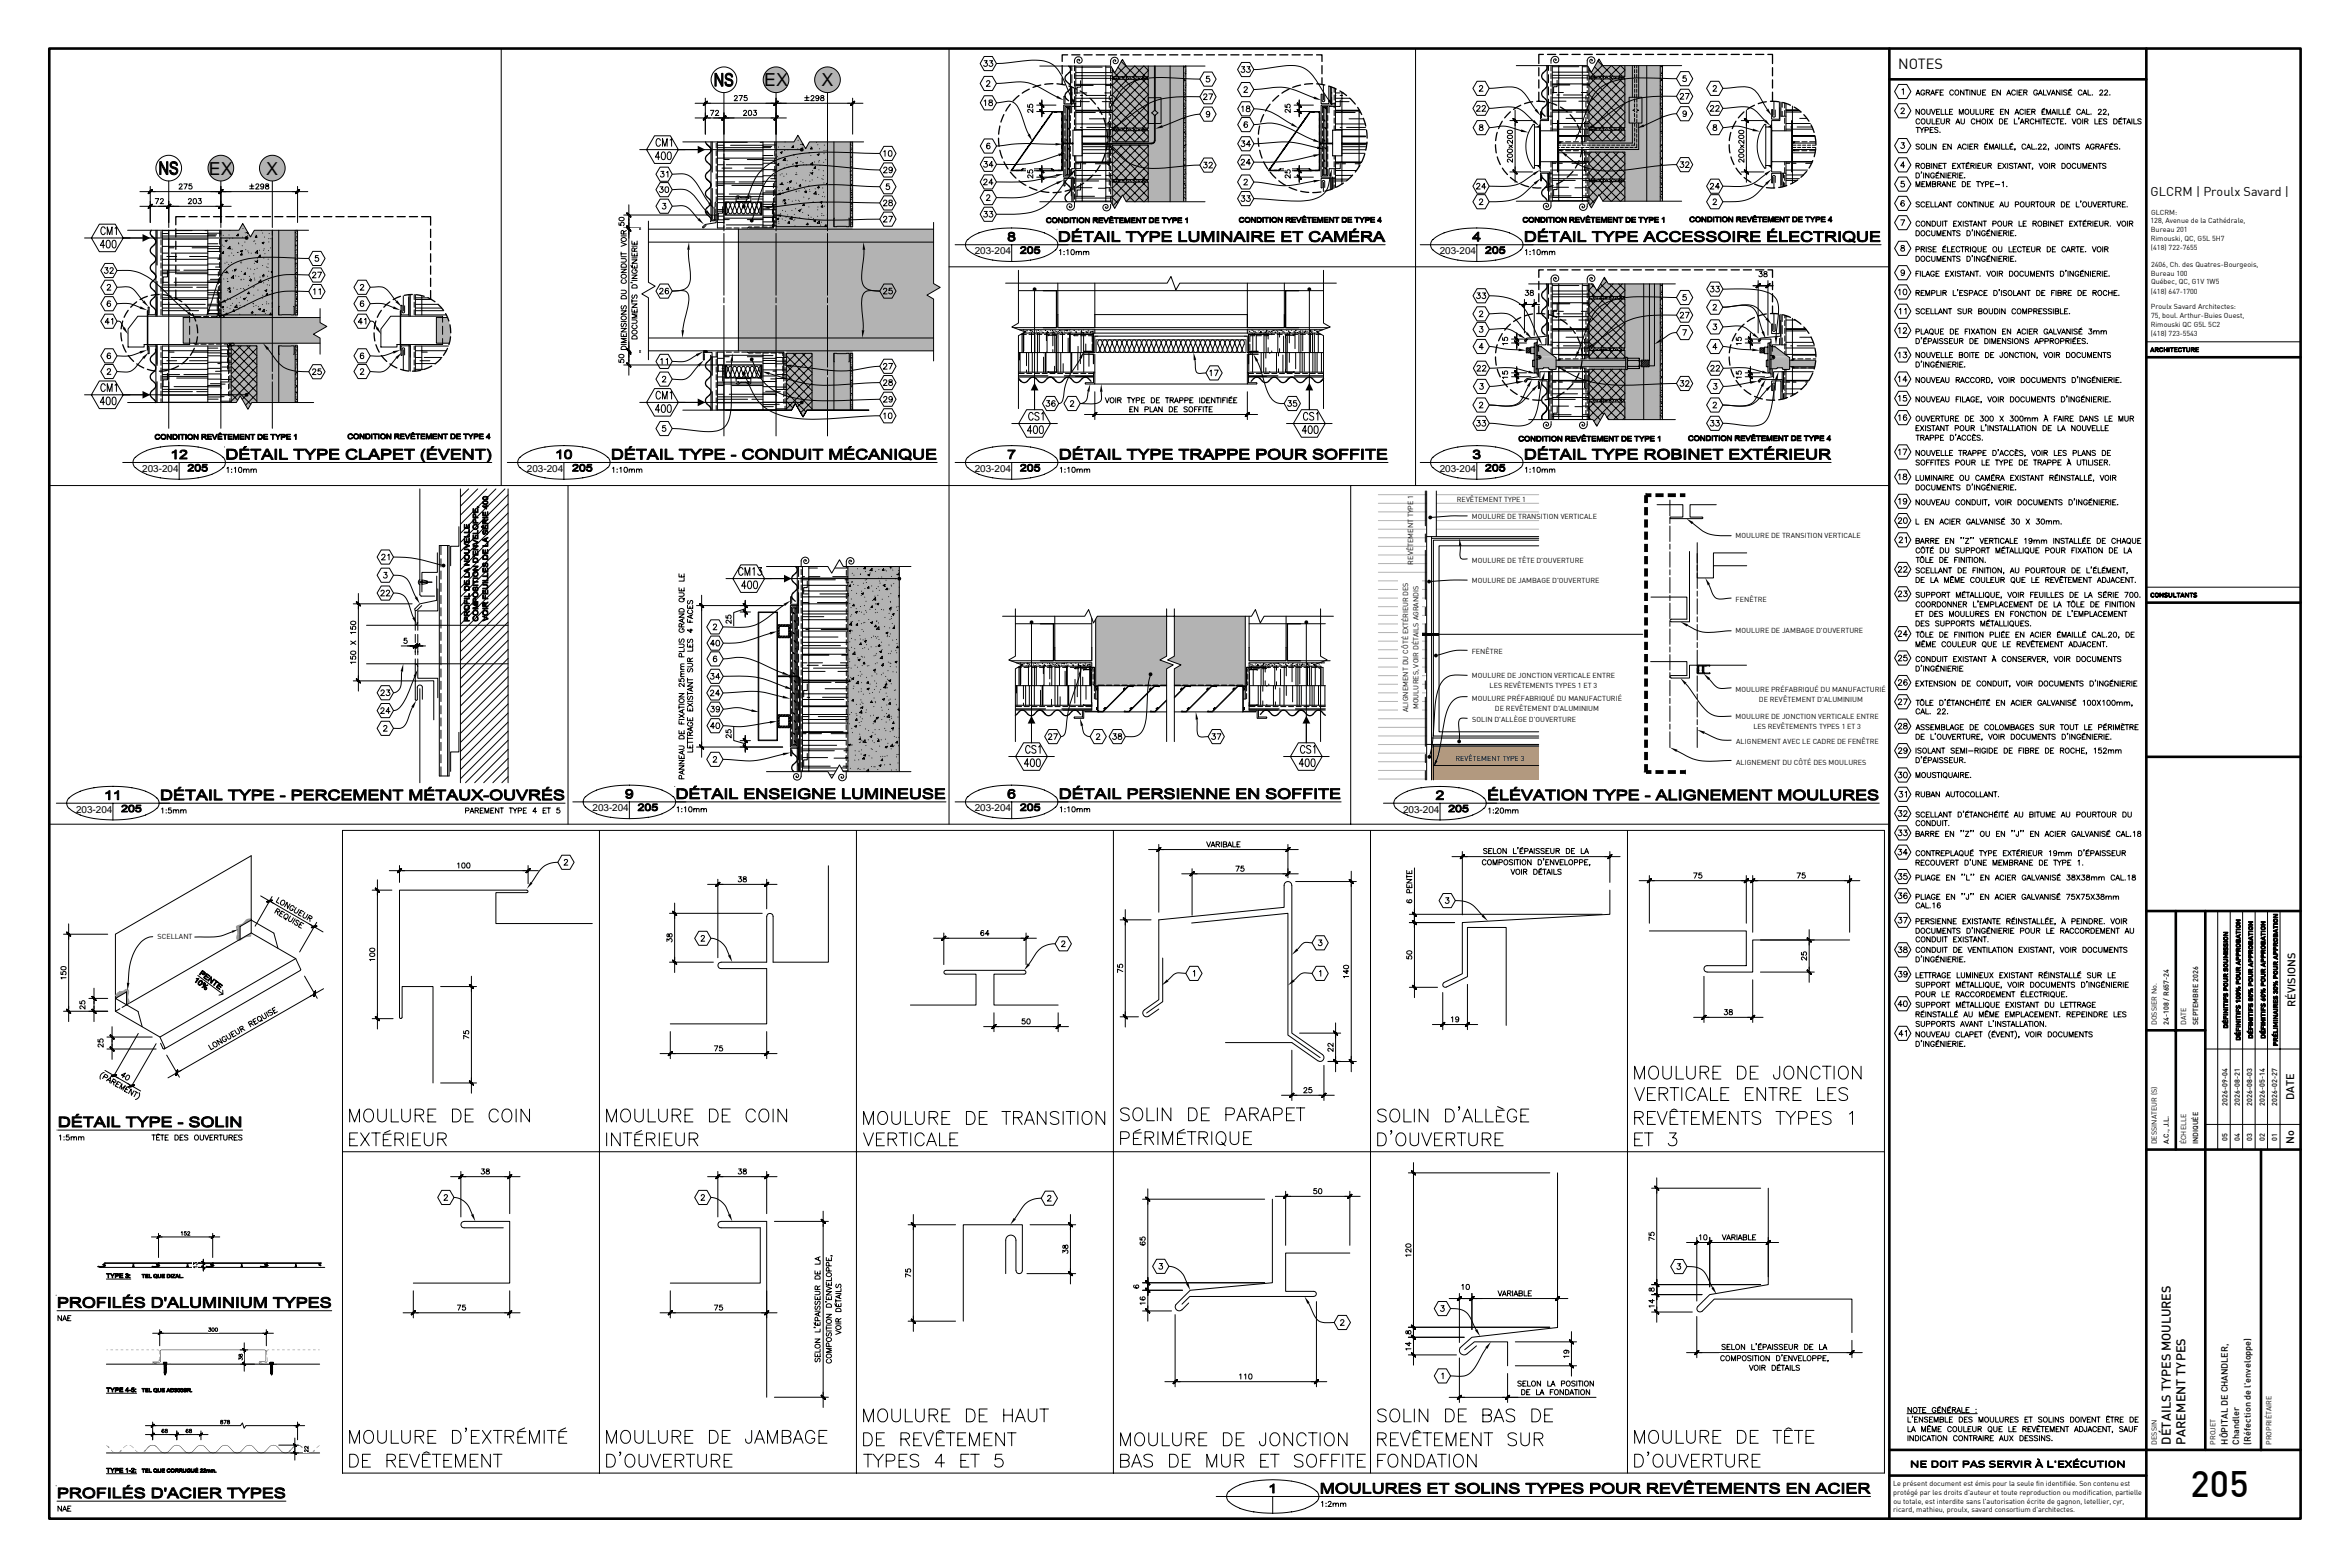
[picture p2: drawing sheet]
<svg xmlns="http://www.w3.org/2000/svg" width="914mm" height="610mm" viewBox="0 0 914 610" stroke-linecap="round" stroke-linejoin="round" font-family="sans-serif">
<defs><g id="words">
<text font-size="14.1" x="852.3" y="582.4">205</text>
<g font-size="7">
<text x="297.3" y="33.5">EX</text>
<text x="319.7" y="33.5">X</text>
<text x="81.3" y="67.9">EX</text>
<text x="103.6" y="67.9">X</text>
</g>
<text font-size="5.6" x="738.6" y="26.9">NOTES</text>
<g font-size="4.9">
<text x="836.8" y="76.4">GLCRM | Proulx Savard |</text>
<text x="844.7" y="562" transform="rotate(-90 844.7 562)">DÉTAILS TYPES MOULURES</text>
<text x="850.4" y="562" transform="rotate(-90 850.4 562)">PAREMENT TYPES</text>
</g>
<g font-size="4.2">
<text x="893.1" y="391.7" transform="rotate(-90 893.1 391.7)">RÉVISIONS</text>
<text x="892.7" y="427.9" transform="rotate(-90 892.7 427.9)">DATE</text>
<text x="892.6" y="445" transform="rotate(-90 892.6 445)">No</text>
</g>
<g font-size="3.9">
<text x="379.3" y="98.9">203-204</text>
<text x="560.2" y="98.9">203-204</text>
<text x="55.4" y="183.6">203-204</text>
<text x="205" y="183.6">203-204</text>
<text x="379.3" y="183.6">203-204</text>
<text x="560.2" y="183.6">203-204</text>
<text x="29.6" y="316.2">203-204</text>
<text x="230.5" y="315.7">203-204</text>
<text x="379.3" y="315.7">203-204</text>
<text x="546" y="316.2">203-204</text>
</g>
<g font-size="3.5">
<text x="866.9" y="562" transform="rotate(-90 866.9 562)">HÔPITAL DE CHANDLER,</text>
<text x="871.3" y="562" transform="rotate(-90 871.3 562)">Chandler</text>
<text x="875.8" y="562" transform="rotate(-90 875.8 562)">(Réfection de l'enveloppe)</text>
</g>
<g font-size="2.8">
<text x="837" y="83.5">GLCRM:</text>
<text x="836.8" y="86.9">128, Avenue de la Cathédrale,</text>
<text x="836.9" y="90.3">Bureau 201</text>
<text x="836.9" y="93.6">Rimouski, QC, G5L 5H7</text>
<text x="836.9" y="97.2">(418) 722-7655</text>
<text x="836.9" y="107.2">Bureau 100</text>
<text x="837" y="103.9">2406, Ch. des Quatres-Bourgeois,</text>
<text x="837" y="110.7">Québec, QC, G1V 1W5</text>
<text x="836.9" y="114.3">(418) 647-1700</text>
<text x="836.9" y="120.4">Proulx Savard Architectes:</text>
<text x="837" y="123.7">75, boul. Arthur-Buies Ouest,</text>
<text x="836.9" y="127.1">Rimouski QC G5L 5C2</text>
<text x="836.9" y="130.7">(418) 723-5543</text>
<text x="566.9" y="195.4">REVÊTEMENT TYPE 1</text>
<text x="572.6" y="201.7">MOULURE DE TRANSITION VERTICALE</text>
<text x="675.3" y="209.4">MOULURE DE TRANSITION VERTICALE</text>
<text x="549.9" y="219.6" transform="rotate(-90 549.9 219.6)">REVÊTEMENT TYPE 1</text>
<text x="572.6" y="219.1">MOULURE DE TÊTE D'OUVERTURE</text>
<text x="572.6" y="226.7">MOULURE DE JAMBAGE D'OUVERTURE</text>
<text x="675.3" y="234.3">FENÊTRE</text>
<text x="675.3" y="246.4">MOULURE DE JAMBAGE D'OUVERTURE</text>
<text x="572.6" y="254.6">FENÊTRE</text>
<text x="572.6" y="263.7">MOULURE DE JONCTION VERTICALE ENTRE</text>
<text x="579.6" y="267.7">LES REVÊTEMENTS TYPES 1 ET 3</text>
<text x="675.3" y="269.2">MOULURE PRÉFABRIQUÉ DU MANUFACTURIÉ</text>
<text x="551.9" y="275.9" transform="rotate(-90 551.9 275.9)">MOULURES, VOIR DÉTAILS AGRANDIS</text>
<text x="572.6" y="272.7">MOULURE PRÉFABRIQUÉ DU MANUFACTURIÉ</text>
<text x="684.4" y="273.2">DE REVÊTEMENT D'ALUMINIUM</text>
<text x="548" y="277.1" transform="rotate(-90 548 277.1)">ALIGNEMENT DU CÔTÉ EXTÉRIEUR DES</text>
<text x="572.8" y="281.1">SOLIN D'ALLÈGE D'OUVERTURE</text>
<text x="581.7" y="276.6">DE REVÊTEMENT D'ALUMINIUM</text>
<text x="675.3" y="279.6">MOULURE DE JONCTION VERTICALE ENTRE</text>
<text x="682.2" y="283.5">LES REVÊTEMENTS TYPES 1 ET 3</text>
<text x="675.6" y="289.6">ALIGNEMENT AVEC LE CADRE DE FENÊTRE</text>
<text x="566.3" y="296.1">REVÊTEMENT TYPE 3</text>
<text x="675.6" y="297.4">ALIGNEMENT DU CÔTÉ DES MOULURES</text>
<text x="61.3" y="365.4">SCELLANT</text>
<text x="839.2" y="398.8" transform="rotate(-90 839.2 398.8)">DOSSIER No.</text>
<text x="843.9" y="398.8" transform="rotate(-90 843.9 398.8)">24-108 / R657-24</text>
<text x="850.6" y="398.8" transform="rotate(-90 850.6 398.8)">DATE</text>
<text x="855.3" y="398.8" transform="rotate(-90 855.3 398.8)">SEPTEMBRE 2026</text>
<text x="866.7" y="430.1" transform="rotate(-90 866.7 430.1)">2026-09-04</text>
<text x="871.6" y="430.1" transform="rotate(-90 871.6 430.1)">2026-08-21</text>
<text x="876.4" y="430.1" transform="rotate(-90 876.4 430.1)">2026-08-03</text>
<text x="881.3" y="430.1" transform="rotate(-90 881.3 430.1)">2026-05-14</text>
<text x="886.1" y="430.1" transform="rotate(-90 886.1 430.1)">2026-02-27</text>
<text x="866.7" y="444" transform="rotate(-90 866.7 444)">05</text>
<text x="871.6" y="444" transform="rotate(-90 871.6 444)">04</text>
<text x="876.4" y="444" transform="rotate(-90 876.4 444)">03</text>
<text x="881.3" y="444" transform="rotate(-90 881.3 444)">02</text>
<text x="886.1" y="444" transform="rotate(-90 886.1 444)">01</text>
<text x="839.2" y="445.2" transform="rotate(-90 839.2 445.2)">DESSINATEUR (S)</text>
<text x="843.9" y="445.2" transform="rotate(-90 843.9 445.2)">A.C., J.L.</text>
<text x="850.6" y="445.2" transform="rotate(-90 850.6 445.2)">ÉCHELLE</text>
<text x="855.3" y="445.2" transform="rotate(-90 855.3 445.2)">INDIQUÉE</text>
<text x="839.2" y="562" transform="rotate(-90 839.2 562)">DESSIN</text>
<text x="862.1" y="562" transform="rotate(-90 862.1 562)">PROJET</text>
<text x="883.8" y="562.1" transform="rotate(-90 883.8 562.1)">PROPRIÉTAIRE</text>
<text x="736.6" y="578.1">Le présent document est émis pour la seule fin identifiée. Son contenu est</text>
<text x="736.6" y="581.5">protégé par les droits d'auteur et toute reproduction ou modification, partielle</text>
<text x="736.7" y="584.9">ou totale, est interdite sans l'autorisation écrite de gagnon, letellier, cyr,</text>
<text x="736.6" y="588.3">ricard, mathieu, proulx, savard consortium d'architectes.</text>
</g>
</g></defs>
<path d="M62.5 525.1h40.5l.5 .5v3.8l-2.4 .3-.2 .4 .2 .5h6.6l-6.4 .2a.63 .63 0 0 1-.6-.7 .63 .63 0 0 1 .6-.6l2-.2-.1-4-40.5-.1-.3 .4 .1 4.2-.4 .2h-2.3l1.2 .4h-.9l-.5-.5 2.8-.2-.2-4.1z" fill="#000"/>
<g fill="none" stroke="#000" stroke-width=".39">
<path d="M59.4 518.7h47M61.6 519.1v.1M61.8 519.1l-.2 .1M62.1 517.3v6.2M62.5 518.5l.2-.4-.7 .4-.4 .6M62.5 518.5l-.7 .6M103.1 519.2h.1M103.3 518.8l-.2 .3M103.6 517.3v6.2M103.9 518.5l.2-.4-.8 .7M104 518.5l-.9 .7M41.4 530.7h83"/>
<path d="M105.1 530v.5M105.4 530.5l-.2 .1M105.5 530.6l-.2 3.6 .4 .7 .4-.9-.1-1.9M106 530.1l-.5-.1-.1 .5 .6-.1M106 530.6v1.5M106 532.1l.1 .1M106 530.5l.2 .1M106 530.1v.4M106.2 530l-.2 .1M106.3 530v.1M106.3 530l-.9 .1M106.3 530.5l-1.2 .1"/>
<path d="M106.4 530.1v.4M41.4 565.2h83"/>
</g>
<path d="M80.8 516.2h4.2v2.1h-4.2z" fill="#fff"/>
<g fill="none" stroke="#000" stroke-width=".39">
<path d="M81.2 516.6h.8l-.4 .5a.46 .46 0 0 1 .3 .7 .46 .46 0 0 1-.8-.1M93.5 525.1h2.9M93.6 530.7h5.4M94.5 530.1l.9 .7M94.5 530.2l.2 .4M94.5 530.1v.1M94.7 530.6l.8 .6M94.7 525.1l.8 .6M94.7 525.1l-.2-.5 .9 .7M95 522.4v11M95.4 530.8l.2 .4M95.4 525.2l.2 .5"/>
<path d="M95.5 525.7h.1M95.5 531.2h.1"/>
<circle cx="82.9" cy="517.2" r=".63"/>
<circle cx="84.2" cy="517.2" r=".62"/>
</g>
<path d="M92.6 526.5h2.1v2.9h-2.1z" fill="#fff"/>
<path d="M93 528.9v-.7l.5 .4a.46 .46 0 0 1 .7-.4 .46 .46 0 0 1-.1 .8M93 526.9v.7h.4a.57 .57 0 0 1 .2-.6 .57 .57 0 0 1 .7-.1l-.2 .8-.5-.2-.2-.6z" fill="none" stroke="#000" stroke-width=".39"/>
<path d="M101.1 529.9l.1 .4 .5 .2 .7-.1-1.1-.3 .6-.3zM102.9 529.8l.6 .2z" fill="#666"/>
<path d="M103.5 529.8v.2" fill="none" stroke="#666" stroke-width=".39"/>
<path d="M103.9 529.5l-.4 .5 .5-.2zM103.8 528.1l.1 1.4zM103.7 525.6l.2 1.5z" fill="#666"/>
<path d="M103.7 525.6h.1" fill="none" stroke="#666" stroke-width=".39"/>
<path d="M103.8 525.4l-.1 .2 1.1-.5zM105.8 525.1l1 .1zM107.8 525.1l1 .1zM109.8 525.1l1 .1zM111.8 525.1l1 .1zM113.8 525.1l1 .1zM115.8 525.1l1 .1zM117.8 525.1l1 .1zM119.8 525.1l1 .1zM121.8 525.1l1 .1zM123.8 525.1l.6 .1zM41.4 525.1l.6 .1zM43 525.1l1 .1zM45 525.1l1 .1zM46.9 525.1l1.1 .1zM49 525.1l1 .1zM51 525.1l1 .1zM53 525.1l1 .1zM55 525.1l1 .1zM57 525.1l1 .1zM59 525.1l1 .1zM61 525.1l.8 .3 .3 1.5-.1-1.5zM61.9 527.9l.2 1.2z" fill="#666"/>
<path d="M61.9 529.1h.2" fill="none" stroke="#666" stroke-width=".39"/>
<path d="M59.5 529.6a.64 .64 0 0 0-.3 .7 .64 .64 0 0 0 .7 .5l.6-.2h-.9l-.2-.5 .2-.4h2l.5-.6-.5 .4zM61.5 530.6l1 .2zM63.5 530.6l1 .2zM65.5 530.6l.7 .2z" fill="#666"/>
<path d="M66.2 530.6v.2" fill="none" stroke="#666" stroke-width=".39"/>
<g fill="none" stroke="#000" stroke-width=".39">
<path d="M63.6 530v.1M63.6 530h1.2M63.8 530l.1 .1M63.9 530.1h.6M63.9 530.4h.6M63.9 530.5l-.1 .1M63.9 530.1v.4M64 530.6l-.1 3.6 .3 .7 .4-.9-.1-1.9M64.5 530.6v1.5M64.5 532.1l.1 .1M64.7 530v.6M64.8 530l.1 .5-1.3 .1v-.5"/>
<path d="M41.4 542h11.8M56.6 554.6h4.1M58.8 555.1v.1M59.4 553.2v6.9M59.5 554.2l-.7 .9M59.9 554.1l-.4 .2M59.9 554.1h.1M59.9 554.1l-1 1.1M60.1 554.6h33.5l.7-1 .7 2 .7-1h19.4M114.4 554.6h4.1M115.2 555.2h.1M115.4 554.7l-.2 .4"/>
<path d="M115.8 553.2v6.9M115.9 554.2l-.5 .5M116.1 554.1l-.2 .2M116.3 554.1h-.2M116.3 554.1l-1 1.1M116.3 554.1h.1M41.4 573.3h11.8"/>
</g>
<g fill="#000" stroke="#000" stroke-width=".39">
<path d="M41.4 539.9h1.5l-.7 .1v1.5h-.2v-1.5z" fill-rule="evenodd"/>
<path d="M42.9 539.9h.3l.4 .9z" fill-rule="evenodd"/>
<path d="M44.3 539.9h.3l-1 1.6v-.7z" fill-rule="evenodd"/>
<path d="M44.8 539.9l1.3 .1h-1.1v.6l1.1 .1-1.1 .2v.6h-.2z" fill-rule="evenodd"/>
<path d="M46.5 539.9h1.3l-1 .1v.6h1v.2h-1v.5h1.1v.2h-1.4z" fill-rule="evenodd"/>
<path d="M49.6 539.9h.2l-.8 1h1l-.2 .6-.2-.4h-.8z" fill-rule="evenodd"/>
<path d="M49.8 539.9v1h-.8h.6z" fill-rule="evenodd"/>
<path d="M51.3 539.9h.9v.2h-.7l-.1 .4 .8 .1-1.1 .1z" fill-rule="evenodd"/>
<path d="M45.5 540l.7 .1-.1 .6-1.1-.1 .9-.1-.1-.4z" fill-rule="evenodd"/>
<path d="M50.2 540.8h.7v.2h-.7z" fill-rule="evenodd"/>
<path d="M51.1 541.1l1 .3-.6 .1z" fill-rule="evenodd"/>
<path d="M51.4 540.5l.7 .1z" fill-rule="evenodd"/>
<path d="M51.7 540.6h.5v.8h-.5l.4-.3z" fill-rule="evenodd"/>
<path d="M52.7 541.3l.2 .2z" fill-rule="evenodd"/>
<path d="M52.7 540.3l.2 .3z" fill-rule="evenodd"/>
<path d="M55.2 540.1h1.2l-.5 .2v1.2h-.2v-1.2z" fill-rule="evenodd"/>
<path d="M56.6 540.1h1.1l-.9 .2v.4h.9l-.9 .2v.5l.9 .1h-1.1z" fill-rule="evenodd"/>
<path d="M58 540.1h.2v1.3l.8 .1h-1z" fill-rule="evenodd"/>
<path d="M59.9 540.3h.6l-.6 .3 .3 .7 .9 .1h-1.2z" fill-rule="evenodd"/>
<path d="M60 540.3h1v1h-.2l.2-.6-.3-.4z" fill-rule="evenodd"/>
<path d="M60.5 541.1l.5 .2-.5 .1h.2z" fill-rule="evenodd"/>
<path d="M60.8 541.4l.4 .1z" fill-rule="evenodd"/>
<path d="M61.4 540.1h.2l.1 1.1 .3 .2-.5-.2z" fill-rule="evenodd"/>
<path d="M62.4 540.1h.3l-.1 1.2-.9 .2 .7-.2z" fill-rule="evenodd"/>
<path d="M63 540.1h1.1l-.9 .2v.4h.8l-.8 .2v.5l.9 .1h-1.1z" fill-rule="evenodd"/>
<path d="M65.4 540.1h.2l-.4 .8 .6 .2h-.6l-.4 .4z" fill-rule="evenodd"/>
<path d="M65.5 540.3l.8 1.2-1.1-.6h.6z" fill-rule="evenodd"/>
<path d="M66.4 540.1l1 .2h-.8v1.1h.8l-1 .1z" fill-rule="evenodd"/>
<path d="M66.9 540.3l.7 .1-.1 .9-.9 .1 .8-.3v-.7z" fill-rule="evenodd"/>
<path d="M67.9 540.3h.4l-.2 .2z" fill-rule="evenodd"/>
<path d="M67.9 541.1l.4 .3z" fill-rule="evenodd"/>
<path d="M68.2 540.7l.5 .2z" fill-rule="evenodd"/>
<path d="M68 540.2h.6l.1 .4-.4 .1 .3-.3z" fill-rule="evenodd"/>
<path d="M68.4 540.9h.3l.1 .4-.6 .2-.2-.1 .7-.2z" fill-rule="evenodd"/>
<path d="M69.1 540.3h.4l-.2 .9 .6 .2-.2 .1-.6-.2z" fill-rule="evenodd"/>
<path d="M69.3 540.2l.7 .2-.1 1h-.3l.2-.2v-.7z" fill-rule="evenodd"/>
<path d="M70.4 540.3h.3l-.3 .7 .5 .5-.6-.2z" fill-rule="evenodd"/>
<path d="M70.4 540.3h.7l-.1 1.1h-.3l.3-.2v-.8z" fill-rule="evenodd"/>
<path d="M71.4 541.1l.7 .3h-.6z" fill-rule="evenodd"/>
<path d="M71.5 540.3h1h-.7l-.1 .3 .7 .2 .1 .6h-.9l.8-.3-.8-.3z" fill-rule="evenodd"/>
<path d="M72 540.3h.5l.1 .2z" fill-rule="evenodd"/>
<path d="M72.9 540.1l1.1 .1-.9 .1v.4l.9 .1-.9 .1v.6h-.2z" fill-rule="evenodd"/>
<path d="M73.3 540.9h.4l.6 .6z" fill-rule="evenodd"/>
<path d="M73.1 540.7h.7l.1-.3-.3-.1 .5 .1-.1 .4z" fill-rule="evenodd"/>
<path d="M74.5 541.3l.2 .2z" fill-rule="evenodd"/>
<path d="M41.4 571.2h1.5l-.7 .1v1.5h-.2v-1.5z" fill-rule="evenodd"/>
<path d="M42.9 571.2h.3l.4 .9z" fill-rule="evenodd"/>
<path d="M44.3 571.2h.3l-1 1.6v-.7z" fill-rule="evenodd"/>
<path d="M44.8 571.2l1.3 .1h-1.1v.6l1.1 .1-1.1 .1v.7h-.2z" fill-rule="evenodd"/>
<path d="M45.5 571.3l.6 .1v.6l-1.1-.1 .9-.1v-.3z" fill-rule="evenodd"/>
<path d="M46.5 571.2h1.3l-1 .1v.5h1v.3h-1v.5h1.1v.2h-1.4z" fill-rule="evenodd"/>
<path d="M49 571.5h.4l-.3 .3z" fill-rule="evenodd"/>
<path d="M49.1 571.5l.6-.3v1.6h-.3v-1.3z" fill-rule="evenodd"/>
<path d="M50.2 572.1h.7v.2h-.7z" fill-rule="evenodd"/>
<path d="M51.2 571.3h1l-1.1 .3z" fill-rule="evenodd"/>
<path d="M51.7 571.3h.5l.1 .4-.9 .9h.9v.2h-1.2l.9-1.1z" fill-rule="evenodd"/>
<path d="M52.7 572.6l.2 .2z" fill-rule="evenodd"/>
<path d="M52.7 571.6l.2 .2z" fill-rule="evenodd"/>
<path d="M55.2 571.4h1.2l-.5 .2v1.2h-.2v-1.2z" fill-rule="evenodd"/>
<path d="M56.6 571.4h1.1l-.9 .2v.4h.9l-.9 .2v.4l.9 .2h-1.1z" fill-rule="evenodd"/>
<path d="M58 571.4h.2v1.2l.8 .2h-1z" fill-rule="evenodd"/>
<path d="M59.9 571.6l.6-.1-.6 .4 .2 .7 1 .1h-1.2z" fill-rule="evenodd"/>
<path d="M60 571.5l1 .2v.9h-.2l.1-.8z" fill-rule="evenodd"/>
<path d="M60.5 572.4l.5 .2-.5 .1 .2-.1z" fill-rule="evenodd"/>
<path d="M60.8 572.7l.4 .1z" fill-rule="evenodd"/>
<path d="M61.4 571.4h.2l.1 1.1 .3 .2-.5-.1z" fill-rule="evenodd"/>
<path d="M62.4 571.4h.3l-.1 1.2-.9 .2 .7-.2z" fill-rule="evenodd"/>
<path d="M63 571.4h1.1l-.9 .2v.4h.8l-.8 .2v.4l.9 .2h-1.1z" fill-rule="evenodd"/>
<path d="M65.2 571.5h.9l-.9 .4v.6l.4 .2-.6-.1z" fill-rule="evenodd"/>
<path d="M65.2 572.7l1.1-.3-.4 .4z" fill-rule="evenodd"/>
<path d="M65.6 571.5l.7 .3z" fill-rule="evenodd"/>
<path d="M66.5 571.7l.7-.2-.5 .3v.5l.2 .3 .7 .1h-.9z" fill-rule="evenodd"/>
<path d="M66.7 571.5l.7-.1 .4 .3-.1 .9-.5 .1 .4-.3v-.6z" fill-rule="evenodd"/>
<path d="M68.2 571.4l1.1 .1-.9 .1v.5h.9l-.9 .1v.6h-.2z" fill-rule="evenodd"/>
<path d="M68.6 572.2h.4l.5 .6z" fill-rule="evenodd"/>
<path d="M68.8 571.6h.5v.5h-.9l.7-.1z" fill-rule="evenodd"/>
<path d="M69.7 571.4l1.1 .1-.9 .1v.5h.9l-.9 .1v.6z" fill-rule="evenodd"/>
<path d="M70.1 572.2l.6 .1 .3 .5z" fill-rule="evenodd"/>
<path d="M69.9 572.1l.7-.1 .1-.4h-.3l.5 .1-.1 .4z" fill-rule="evenodd"/>
<path d="M71.2 571.4h.3v1.1l.3 .2-.6-.2z" fill-rule="evenodd"/>
<path d="M72.2 571.4h.2l-.1 1.2-.9 .1 .8-.1z" fill-rule="evenodd"/>
<path d="M73 571.5h1l-.8 .1-.3 .3 .1 .5 .5 .3-.7-.3z" fill-rule="evenodd"/>
<path d="M73.5 571.5l.6 .3z" fill-rule="evenodd"/>
<path d="M73.5 572.1h.6v.5l-1.1 .1 .9-.1v-.3z" fill-rule="evenodd"/>
<path d="M74.4 571.4h.2v1l.4 .3-.5-.1z" fill-rule="evenodd"/>
<path d="M75.4 571.4l.2 1.2-1 .1 .8-.2z" fill-rule="evenodd"/>
<path d="M76.5 571.1h.3l-.4 .2z" fill-rule="evenodd"/>
<path d="M75.9 571.4h1.1l-.8 .2v.4h.8l-.8 .2v.4l.9 .2h-1.2z" fill-rule="evenodd"/>
<path d="M78 571.6l.8-.1-.9 .3z" fill-rule="evenodd"/>
<path d="M78.4 571.5h.4l.1 .4-.8 .7 .8 .2h-1l.8-.9z" fill-rule="evenodd"/>
<path d="M79.2 571.6l.8-.1-.9 .3z" fill-rule="evenodd"/>
<path d="M79.6 571.5h.4l.1 .4-.8 .7 .8 .2h-1.1l.8-.9z" fill-rule="evenodd"/>
<path d="M80.5 571.9h.3z" fill-rule="evenodd"/>
<path d="M80.3 571.8l.3 .2-.1 .8z" fill-rule="evenodd"/>
<path d="M80.5 571.9l.6 .1z" fill-rule="evenodd"/>
<path d="M80.9 572l.5-.1-.2 .2v.7h-.3z" fill-rule="evenodd"/>
<path d="M81.2 571.9h.5l.1 .9-.2-.7z" fill-rule="evenodd"/>
<path d="M82.3 571.9h.2z" fill-rule="evenodd"/>
<path d="M82.1 571.8l.3 .2-.1 .8z" fill-rule="evenodd"/>
<path d="M82.3 571.8l.6 .2z" fill-rule="evenodd"/>
<path d="M82.7 572l.5-.1-.3 .2v.7h-.2z" fill-rule="evenodd"/>
<path d="M82.9 571.9l.6-.1 .1 1-.2-.8z" fill-rule="evenodd"/>
<path d="M83.9 572.6l.2 .2z" fill-rule="evenodd"/>
</g>
<path d="M57.7 562.9a2.23 2.23 0 0 1 3.4 0 4.3 4.3 0 0 0 2.7 2.2h.5a4.1 4.1 0 0 0 2.8-2.2 2.23 2.23 0 0 1 3.4 0 4.2 4.2 0 0 0 2.7 2.2h.5a4.1 4.1 0 0 0 2.8-2.2 2.23 2.23 0 0 1 3.4 0 4.2 4.2 0 0 0 2.7 2.2h.5a4.1 4.1 0 0 0 2.8-2.2 2.23 2.23 0 0 1 3.4 0 4.2 4.2 0 0 0 2.7 2.2h.5a4.2 4.2 0 0 0 2.8-2.2 2.18 2.18 0 0 1 3.4 0 4.2 4.2 0 0 0 2.7 2.2h.5a4.2 4.2 0 0 0 2.8-2.2 2.18 2.18 0 0 1 3.4 0 4.2 4.2 0 0 0 2.7 2.2h.5a4.2 4.2 0 0 0 2.8-2.2 2.03 2.03 0 0 1 3.3 .1 2.11 2.11 0 0 0-3.2 0 4 4 0 0 1-3.4 2.3 5.4 5.4 0 0 1-3.3-2.7 2.08 2.08 0 0 0-2.7 .4 4 4 0 0 1-3.4 2.3 5.4 5.4 0 0 1-3.3-2.7 2.13 2.13 0 0 0-2.7 .4 3.9 3.9 0 0 1-3.4 2.3 5.4 5.4 0 0 1-3.3-2.7 2.13 2.13 0 0 0-2.7 .4 3.9 3.9 0 0 1-3.4 2.3 4.3 4.3 0 0 1-2.8-2.3 2.11 2.11 0 0 0-3.2 0 3.9 3.9 0 0 1-3.4 2.3 4.3 4.3 0 0 1-2.8-2.3 2.11 2.11 0 0 0-3.2 0 3.9 3.9 0 0 1-3.4 2.3 4.3 4.3 0 0 1-2.8-2.3 2.11 2.11 0 0 0-3.2 0l-1.5 1.4z" fill="#000"/>
<path d="M85.5 552.2h4.2v2.1h-4.2z" fill="#fff"/>
<path d="M85.9 552.6v.3a.68 .68 0 0 1 .7 .9h-.7a.65 .65 0 0 1 .1-.7 .65 .65 0 0 1 .7-.2l-.1-.3zM87.1 552.5h1l-.7 1.4M88.6 552.6v.4a.58 .58 0 0 1 .6 .2 .58 .58 0 0 1 0 .6l-.4 .1-.4-.3 .2-.4 .7-.3-.1-.3z" fill="none" stroke="#000" stroke-width=".39"/>
<path d="M123.9 562.5l-.8 .8 1.2-1zM122.5 564l-.4 .4z" fill="#666"/>
<path d="M122.1 564.4l.1 .1" fill="none" stroke="#666" stroke-width=".39"/>
<path d="M120.9 565.1l.4 .1 .9-.7zM118.5 564l.7 .9 .8 .4zM117.5 562.9l.4 .4z" fill="#666"/>
<path d="M117.5 562.9l-.1 .1" fill="none" stroke="#666" stroke-width=".39"/>
<path d="M116.3 562.2l1.2 .7zM114.1 562.9l-.4 .4 1.6-1.1zM113.1 564l-.4 .4z" fill="#666"/>
<path d="M112.7 564.4l.1 .1" fill="none" stroke="#666" stroke-width=".39"/>
<path d="M59.9 562.2l1.2 .7zM57.7 562.9l-.3 .5 1.5-1.2zM56.6 564l-.2 .5z" fill="#666"/>
<path d="M56.3 564.4l.1 .1" fill="none" stroke="#666" stroke-width=".39"/>
<path d="M55.1 565.1l.4 .1 .9-.7zM52.7 564l.6 .9 .9 .4zM50.5 562.2l1.5 1.1zM48.3 562.9l-.3 .5 1.5-1.2zM47.2 564l-.2 .5z" fill="#666"/>
<path d="M46.9 564.4l.1 .1" fill="none" stroke="#666" stroke-width=".39"/>
<path d="M45.7 565.1l.4 .1 .9-.7zM43.3 564l.6 .9 .9 .4zM42.2 563l.4 .3z" fill="#666"/>
<path d="M42.3 562.9l-.1 .1" fill="none" stroke="#666" stroke-width=".39"/>
<path d="M41.4 562.3l.9 .6z" fill="#666"/>
<g fill="none" stroke="#000" stroke-width=".39">
<path d="M56.6 558.1h14.9M58.8 558.5v.1M59.3 558.4l-.4 .2M59.4 556.7v3.4M59.5 557.7l.4-.1-.6 .8M59.5 557.7l-.7 .8M68.2 558.6h.1M68.5 558.2l-.3 .3M68.7 558.4l-.4 .2M68.8 556.7v3.4M68.9 557.7l-.5 .5M69.1 558l-.4 .4"/>
<path d="M69.3 557.5l-.4 .2M69.3 557.5h.1M69.3 557.5v.1M69.3 557.6l-.2 .4"/>
</g>
<path d="M62.7 555.6h2.8v2.1h-2.8z" fill="#fff"/>
<g fill="none" stroke="#000" stroke-width=".39">
<path d="M63.8 556.2l-.1-.2a.64 .64 0 0 0-.7 .7 .64 .64 0 0 0 .7 .6 .44 .44 0 0 0 0-.7 .44 .44 0 0 0-.7 .3M64.4 556l-.1 .3a.72 .72 0 0 1 .7 1l-.7-.1a.79 .79 0 0 1 .8-.9l-.1-.3zM66 558.1h14.9M68.2 558.5v.1M68.5 558.2l-.3 .3M68.7 558.4l-.4 .2M68.8 556.7v3.4M68.9 557.7l-.5 .5M69.1 558l-.4 .4M69.3 557.5l-.4 .2M69.3 557.5h.1M69.3 557.5v.1"/>
<path d="M69.3 557.6l-.2 .4M77.6 558.5v.1M77.9 558.5l-.3 .1M78.1 558.4l-.2 .1M78.2 556.7v3.4M78.3 557.7l-.7 .8M78.6 558l-.5 .4M78.7 557.5l-.4 .2M78.7 557.5h.1M78.7 557.5l-.2 .5"/>
</g>
<path d="M72.1 555.6h2.8v2.1h-2.8z" fill="#fff"/>
<path d="M73.2 556.2l-.1-.2a.64 .64 0 0 0-.7 .7 .64 .64 0 0 0 .7 .6 .44 .44 0 0 0 0-.7 .44 .44 0 0 0-.7 .3M73.8 556l-.1 .3a.72 .72 0 0 1 .7 1l-.7-.1a.79 .79 0 0 1 .8-.9l-.1-.3zM108.5 562.2h7.6M113.2 565.2h2.9M114.7 562.9v1.7" fill="none" stroke="#000" stroke-width=".39"/>
<path d="M118.2 562.3h2.1v2.9h-2.1z" fill="#fff"/>
<g fill="none" stroke="#000" stroke-width=".39">
<path d="M61.7 479.8v9.4M82.8 479.8v9.4M38.4 492.6h.1M38.7 492.9l.2 .1M38.9 493h.1M38.9 493l87.5 .1M39.1 492.8h-1h.6M39.1 492.8h.1M39.3 493l-.1 .1M39.3 493h.1M39.5 492.9l-.2 .1M40 492.6h.1"/>
<path d="M40.1 491.9v.1M40.1 492.1h.5l-.1 .3M40.1 491.9h.3M40.3 492.5l-1.2 .3M40.4 491.8h.1M40.4 492.7l-.9 .1M40.5 492.5h-.2M40.5 492.4h.1M40.5 492.7h.1M40.7 491.8v.1M40.9 492.2v.1M40.9 492.3h.1"/>
<path d="M41 492.3h.1M41 492.5l-.5 .2M41.1 492.3v.1M41.1 492.4h-.1M41.4 497.6h9.5M51.8 491.5h-10.9l-.1 .7M51.8 491.4l-.2 1.3 .5 .1-.1-1.3M52.1 491.5h-.1M52.1 491.5h8.7M58.9 481.2h26.6M59.2 492.7v.1M59.2 492.8h.6"/>
<path d="M59.2 492.7l.9 .1M59.4 492.6h.1M59.8 492.9l.1 .1M59.9 493l.1 .1M59.9 493h.1M60.2 492.8h.1M60.3 493v.1M60.4 493h.1M60.5 492.9l-.1 .1M60.8 491.5h.1M60.9 491.5v.6l.5 .2M61.1 492.6h.1"/>
<path d="M61.1 481.7v.1M61.1 491.5l.1 .5M61.2 491.9l-.1 .1M61.2 492.1h.4M61.2 491.5h.4M61.2 491.5h.1M61.3 481.3l-.2 .4M61.5 492.3l.1 .1M61.5 492.7l-1 .1M61.5 492.7h.1M61.5 492.5l-1.3 .3M61.6 492.1h.1"/>
<path d="M61.6 492.1v.3M61.6 492.3v.1M61.6 481.5l-.5 .3M61.6 491.5h.1M61.7 491.5v-.2h-20.9l-.4 .5M61.7 491.9l.2 .3M61.7 491.8l.3-.3h10.9l-.2 1.2 .5 .1v-.2M61.8 491.8v.1M61.9 492.2l.1 .1M62 492.3h.1M62 480.7l-.7 .6M62 480.7h.2l-.6 .9"/>
<path d="M62.1 492.5l-.6 .2M62.1 492.3h.1M62.1 492.4h.1M62.1 492.3v.1M73.1 491.5l.1 1.1M73.2 491.5h-.1M73.2 492.6h.1M73.2 491.5h8.7M80.5 492.6h.1M80.9 492.9l.1 .1M81 493h.1M81 493l.1 .1"/>
<path d="M81.2 492.8l-.9-.1 .6 .1M81.2 492.8h.1M81.4 493v.1M81.4 493h.1M81.6 492.9l-.2 .1M81.6 492.8h.8M81.9 491.5h.1M82 491.5v.6l.5 .2M82.2 492.6h.1M82.2 481.7v.1M82.2 491.5l.1 .5M82.2 491.5l.6-.2h-20.9l-.7 .6"/>
<path d="M82.3 492.1h.4l-.1 .3M82.3 491.9l-.1 .1M82.3 491.9h.2M82.4 492.5l-1.2 .3M82.4 481.7l-.2 .1M82.5 491.8h.1M82.5 492.3l.1 .1M82.6 492.7h.1M82.6 492.7l-.3 .1M82.6 492.5h-.1M82.6 492.4h.1M82.7 481.5l-.2 .2"/>
<path d="M82.7 492.3l-.1 .1M82.7 491.5h.1M82.8 491.8v.1M83 492.2v.1M83 492.2l-.2-.3 .3-.4h10.8v1.1M83 492.3h.1M83.1 481.1l-.4 .5M83.1 492.5l-.5 .2M83.1 492.3h.1M83.2 492.4h-.1M83.2 480.7l-1 1M83.2 492.3v.1"/>
<path d="M83.2 480.7h.1M83.3 480.7l-.2 .4M93.9 492.6h.1M94.1 492.5l.2 .3-.4-.2M94.1 491.5l.1 1.1M94.2 491.5h-.1M94.2 491.5h8.8M101.3 492.7v.1M101.3 492.7l1 .1M101.3 492.8h.6M101.5 492.6h.1M101.9 492.9l.2 .1"/>
<path d="M102.1 493h.1M102.1 493l.1 .1M102.3 492.8h.1M102.5 493l-.1 .1M102.5 493h.1M102.7 492.9l-.2 .1M103 491.5h.1M103 491.5v.6l.5 .2M103.3 492.6h.1M103.3 491.5v.5M103.3 491.5h.1M103.3 491.5l.5-.2h-20.9l-.4 .5"/>
<path d="M103.3 492h.1M103.3 491.9v.1M103.3 492.1h.4M103.3 491.9h.3M103.6 492.3l.1 .1M103.6 491.8h.1M103.6 492.3h.1M103.6 492.7l-.9 .1M103.6 492.5l-1.3 .3M103.7 491.7v.1M103.7 492.7h.1M103.7 492.1h.1"/>
<path d="M103.7 492.3v.1M103.7 492.1v.3M103.8 491.5h.1M103.9 491.8v.1M103.9 491.9l.1 .3M104.1 492.2v.1M104.1 492.3h.1M104.2 492.5l-.5 .2M104.2 492.3v.1M115 491.5h-10.9l-.2 .3M115 491.4l-.2 1.3 .5 .1v-.2M115.2 491.5l.1 1.1"/>
<path d="M115.3 491.5h-.1M115.3 492.6h.1M115.3 491.5h8.7M124 491.5h.1M124.1 491.5v.6l.5 .2M124.3 491.5l.1 .5M124.3 491.5h.5M124.4 492.1h.4v.3M124.7 492.3v.1M124.7 492.4h.1M124.8 491.5h.1M124.9 491.5v-.2h-20.9l-.4 .4"/>
<path d="M114.7 559.4v4.2M114.2 561.7l.2 .4M114.2 561.7h.1M114.2 564.7l.2 .5M114.2 564.7h.1M114.2 561.7l.7 .4 .4 .6M114.2 564.7l.7 .4 .4 .6M114.3 562.1l.9 .6M114.3 565.2l.5 .4M114.7 563.9v4.1M114.8 565.6l.4 .2M115.2 562.7h.1"/>
<path d="M115.3 565.7v.1M119.9 563.9v1l-1-.9-.4 .3 .3 .5M119.9 562.6v.9l-1-.8-.4 .2 .3 .6"/>
</g>
<g fill="#000" stroke="#000" stroke-width=".39">
<path d="M41.4 495.4h1.5v.2h-.7v1.5h-.2v-1.5h-.6z" fill-rule="evenodd"/>
<path d="M42.9 495.4h.3l.4 1z" fill-rule="evenodd"/>
<path d="M44.3 495.4h.3l-1 1.7v-.7z" fill-rule="evenodd"/>
<path d="M44.8 495.4l1.3 .2h-1.1v.6l1.1 .1-1.1 .1v.7h-.2z" fill-rule="evenodd"/>
<path d="M45.5 495.6l.7 .1-.1 .6-1.1-.1 .9-.1-.1-.4z" fill-rule="evenodd"/>
<path d="M46.5 495.4h1.3v.2h-1v.5h1v.3h-1v.5h1.1v.2h-1.4z" fill-rule="evenodd"/>
<path d="M48.9 495.6h.5l-.3 .3z" fill-rule="evenodd"/>
<path d="M48.9 496.7l.5 .3h-.5z" fill-rule="evenodd"/>
<path d="M49.3 496.1l.6 .2z" fill-rule="evenodd"/>
<path d="M49 495.6l.7-.1 .2 .6h-.6l.4-.1v-.3z" fill-rule="evenodd"/>
<path d="M49.4 496.3h.5l.1 .4-.3 .4h-.5l-.2-.1 .8-.3z" fill-rule="evenodd"/>
<path d="M50.4 496.9l.2 .2z" fill-rule="evenodd"/>
<path d="M50.4 495.9l.2 .2z" fill-rule="evenodd"/>
<path d="M55.2 495.7h1.2l-.5 .2v1.2h-.2v-1.2z" fill-rule="evenodd"/>
<path d="M56.6 495.7h1.1l-.9 .2v.4h.9l-.9 .2v.5l.9 .1h-1.1z" fill-rule="evenodd"/>
<path d="M58 495.7h.2v1.3l.8 .1h-1z" fill-rule="evenodd"/>
<path d="M59.9 495.9h.6l-.6 .3 .3 .7 .9 .1-1.2-.1z" fill-rule="evenodd"/>
<path d="M60 495.9h1v1h-.2l.2-.7-.3-.3z" fill-rule="evenodd"/>
<path d="M60.5 496.7l.5 .2-.5 .1h.2z" fill-rule="evenodd"/>
<path d="M60.8 497l.4 .1z" fill-rule="evenodd"/>
<path d="M61.4 495.7h.2l.1 1.1 .3 .2-.5-.2z" fill-rule="evenodd"/>
<path d="M62.4 495.7h.3l-.1 1.2-.9 .2 .7-.2z" fill-rule="evenodd"/>
<path d="M63 495.7h1.1l-.9 .2v.4h.8l-.8 .2v.5l.9 .1h-1.1z" fill-rule="evenodd"/>
<path d="M65 495.7l1 .2h-.8v1.1h.8l-1 .1z" fill-rule="evenodd"/>
<path d="M65.5 495.9h.6l-.1 1.1h-.8l.8-.3v-.6z" fill-rule="evenodd"/>
<path d="M66.5 495.7h.3v1.4h-.3z" fill-rule="evenodd"/>
<path d="M67.1 495.7h1.1l-1 1.3 1 .1h-1.2l.9-1.2z" fill-rule="evenodd"/>
<path d="M68.8 495.7h.2l-.3 .8 .6 .2h-.7l-.4 .4z" fill-rule="evenodd"/>
<path d="M68.9 495.9l.8 1.2-1-.6h.5z" fill-rule="evenodd"/>
<path d="M69.8 495.7h.2v1.3l.8 .1h-1z" fill-rule="evenodd"/>
<path d="M71 496.9l.2 .2z" fill-rule="evenodd"/>
</g>
<path d="M70.2 478.8h4.1v2.1h-4.1z" fill="#fff"/>
<path d="M70.5 479.4l.4-.3v1.4M72.4 479.1h-.6l-.1 .6a.5 .5 0 0 1 .8 0 .5 .5 0 0 1-.1 .7 .5 .5 0 0 1-.7-.1M73 479.5l.3-.4 .5 .3-.8 1.1h.9M77.1 493.1h.7M77.3 491.3h.5M79.1 489.9v.7M79.1 493.8v.7" fill="none" stroke="#000" stroke-width=".39"/>
<path d="M75 490.8h2v2.7h-2z" fill="#fff"/>
<g fill="none" stroke="#000" stroke-width=".39">
<path d="M151.5 338.7h58M154.7 339.5h.1M154.9 338.8l-.2 .7M155.4 336.7v6.6M155.6 338.2l-.6 .7M156 338.6l-1.2 .9M156.3 338l-.7 .2M156.3 338l-.3 .6M204.7 339.5h.1M204.9 338.8l-.2 .7M205.5 336.7v7.1M205.6 338.2l-.6 .7"/>
<path d="M206 338.6l-1.2 .9M206.2 337.9l-.6 .3M206.2 337.9h.1M206.2 337.9l-.2 .7M230.5 359.3h-37.5v-12h12a.47 .47 0 0 0 .4-.5 .47 .47 0 0 0-.4-.5h-49.6v49.5a.49 .49 0 0 0 .5 .4 .49 .49 0 0 0 .5-.4l.1-12h12v37.5M411.7 391h-24.9v-12h11.7a.74 .74 0 0 0 .7-.8 .74 .74 0 0 0-.7-.7h-30.5a.72 .72 0 0 0-.7 .7 .72 .72 0 0 0 .7 .8h11.8v12h-25.6M75.3 492v-.8l.6 .4a.47 .47 0 0 1 .4-.4 .47 .47 0 0 1 .5 .4 .47 .47 0 0 1-.3 .5M76.7 492.8h-1.4l.3 .4M78.6 490.8l.2 .4M78.6 490.7l.4 .2M78.6 490.7v.1M78.7 493l.5 .4"/>
<path d="M78.7 491.2l.5 .4M79 492.8l-.4-.3 .2 .5M79 492.7l.7 .9M79 490.9l.7 .9M79.1 489.9v4.6M79.2 493.4l.2 .1M79.2 491.6l.2 .1M79.5 493.5l.1 .1M79.5 491.7l.1 .1M79.6 491.8h.1M79.7 493.6h.1"/>
</g>
<path d="M177.5 335.2h5.9v3h-5.9z" fill="#fff"/>
<g fill="none" stroke="#000" stroke-width=".39">
<path d="M178.1 336.1l.4-.4v2M180 335.8a.98 .98 0 0 1 1.1 .7 .98 .98 0 0 1-.7 1.2l-.7-.4zM181.9 335.8a.98 .98 0 0 1 1.1 .7 .98 .98 0 0 1-.7 1.2l-.6-.4zM144.8 346.3h7.7M146.1 345.5l.2 .7M146.1 345.5l1.2 .9M146.1 345.5h.1M146.3 346.1l1.2 1M146.9 342.3v58M147.4 346.4l.3 .6M147.6 347l-.1 .1M147.6 347h.1"/>
<path d="M144.8 396.3h8.2M147.3 396.5l-1.2-1 .2 .7 1.2 .9M147.4 396.4l.3 .6M147.6 397l-.1 .1M147.6 397h.1"/>
</g>
<path d="M143.3 368.3h3v5.9h-3z" fill="#fff"/>
<g fill="none" stroke="#000" stroke-width=".39">
<path d="M143.9 371.1a1 1 0 0 1 1.3-.4 1 1 0 0 1 .6 1.1 1.01 1.01 0 0 1-1.3 .4 1.01 1.01 0 0 1-.6-1.1zM143.9 369.1a1 1 0 0 1 1.3-.3 1 1 0 0 1 .6 1.1 1.01 1.01 0 0 1-1.3 .4 1.01 1.01 0 0 1-.6-1.2zM145.8 373.3h-2l.4 .4M363.3 365h40M366.4 365.7l.1 .1M367.2 363v12.2M367.7 364.8l-1.2 1M368 364.6l-.2 .3M368 364.2h.1M368 364.2l-.6 .2-1 1.3M368 364.2l-.1 .4M398.4 365.7l.1 .1"/>
<path d="M399.2 363v12.2M399.8 364.8l-1.3 1M400 364.2l-.6 .2-1 1.3M400 364.2h.1M400 364.2l-.2 .7"/>
</g>
<path d="M381.1 361.5h4.3v3h-4.3z" fill="#fff"/>
<g fill="none" stroke="#000" stroke-width=".39">
<path d="M322.3 336.8v37.5h-21.5v-17.7a1.23 1.23 0 0 0-1.2-1.3 1.23 1.23 0 0 0-1.2 1.3l-.1 17.7h-17.7a1.25 1.25 0 0 0-1.2 1.3 1.25 1.25 0 0 0 1.2 1.2h17.7v21.5h-37.5M275.3 344h27M278.6 344.8h.1M278.8 344.2l-.2 .6M279.3 342.1v30.5M279.8 343.9l-1.2 .9M280 343.7l-.1 .3M280.1 343.4l-.1 .3M280.1 343.3l-.7 .2-.6 .7M297.6 344.8h.1M298.3 342.1v11.5M298.8 343.9l-1.2 .9"/>
<path d="M299.1 343.3l-.6 .2-.9 1.3M299.1 343.3h.1M299.1 343.4l-.3 .6M382.8 362.2l-.1-.1a.99 .99 0 0 0-1.2 .7 .99 .99 0 0 0 .7 1.2 .63 .63 0 0 0 .7-.6 .63 .63 0 0 0-.6-.7 .63 .63 0 0 0-.7 .6M384.9 363.3h-1.4l.9-1.3v2"/>
</g>
<path d="M286.7 340.6h4.3v3h-4.3z" fill="#fff"/>
<g fill="none" stroke="#000" stroke-width=".39">
<path d="M260.5 355.3h36.1M262 355.2l.9 .8M262.4 354.8l-.7-.3 .3 .7M262.4 354.8l.9 1.3-.4-.1M262.5 351.3v27M287.4 341.1h1.1l-.6 .7a.66 .66 0 0 1 .6 .6 .66 .66 0 0 1-.5 .7 .66 .66 0 0 1-.8-.4M289.3 341.2v.5a.85 .85 0 0 1 .9 .3 .85 .85 0 0 1 .1 1h-1a.85 .85 0 0 1 0-1 .85 .85 0 0 1 1-.3v-.5zM260.5 374.3h17.1M261.7 373.5l.3 .7M261.8 373.5l1.2 1M261.8 373.5h-.1M262 374.2l1.2 .9"/>
<path d="M263.1 374.4l.2 .7M263.3 375.1h-.1"/>
</g>
<path d="M259 362.7h3v4.2h-3z" fill="#fff"/>
<g fill="none" stroke="#000" stroke-width=".39">
<path d="M259.5 366.3v-1.1l.8 .6a.67 .67 0 0 1 1-.5 .67 .67 0 0 1-.1 1.1M259.6 363.4l-.1 .7 .5 .3 .9-1.2a.66 .66 0 0 1 .7 .7 .66 .66 0 0 1-.7 .6l-.7-1.1zM256.8 409.9h45.5M260 410.6h.1M260.7 410.4l-.6 .2M260.8 401.3v10.6M261 409.4l-1 1.2M261.3 409.7l-.6 .6M261.5 409.4l-.1 .3M261.6 409.1v.1M261.6 409.1l-.7 .3M261.6 409.2l-.1 .2"/>
<path d="M298.3 401.3v10.6M299.1 409.1l-.6 .3-1 1.2 .7-.2M299.1 409.1v.1M299.1 409.2l-.9 1.1M236.1 436.5v-5l1.9 5 1.9-5v5M242 432.2l1-.7a2.6 2.6 0 0 1 2.4 1.8 2.6 2.6 0 0 1-1 2.9 2.3 2.3 0 0 1-2.7-.8 2.3 2.3 0 0 1 .1-2.8zM247 431.5v3.5a1.66 1.66 0 0 0 1.7 1.5 1.66 1.66 0 0 0 1.6-1.5v-3.5M249.6 439.8l-2.1 .9M252.2 431.5v5h2.9M256.3 431.5v3.5a1.69 1.69 0 0 0 1.7 1.5 1.69 1.69 0 0 0 1.6-1.5v-3.5M261.5 433.8l2.9-.2a1.12 1.12 0 0 0 0-1.9l-2.9-.2v5M263.2 433.8l1.7 2.7"/>
<path d="M266.5 433.8h1.9M269.6 431.5h-3.1v5h3.1M276.1 431.5h1.6a2.65 2.65 0 0 1 1.8 2.5 2.65 2.65 0 0 1-1.8 2.5h-1.6zM281.1 433.8h1.9M284.1 431.5h-3v5h3M293.9 432.6a1.85 1.85 0 0 0-2.1-1.1 1.85 1.85 0 0 0-1.5 1.9 2.2 2.2 0 0 0 .5 2.3 2.2 2.2 0 0 0 2.4 .5l.7-.9M296.3 431.7l.5-.2a2.6 2.6 0 0 1 2.4 1.8 2.6 2.6 0 0 1-1 2.9 2.3 2.3 0 0 1-2.7-.8 2.3 2.3 0 0 1 .1-2.8zM300.8 431.5v5M306.1 431.5v5l-3.4-5v5M236.1 440.7v5M241.3 440.7v5l-3.3-5v5M242.5 440.7h3.3"/>
<path d="M244.1 440.7v5M247 443.4h1.9M250.1 441.2h-3.1v4.5h3.1M251.5 443.1l2.9-.2a1.17 1.17 0 0 0 0-1.9l-2.9-.3v5M253.2 443.1l1.6 2.6M256.5 440.7v5M258.4 443.1h1.9M261.5 440.7h-3.1v5h3.1M263 440.7v3.6a1.67 1.67 0 0 0 1.6 1.4 1.67 1.67 0 0 0 1.7-1.4v-3.6M268.2 443.1h2.1a1.29 1.29 0 0 0 1.2-1.4l-.4-.7-.8-.3h-2.1v5M269.9 443.1l1.6 2.6"/>
</g>
<path d="M277.5 406.4h4.2v3h-4.2z" fill="#fff"/>
<g fill="none" stroke="#000" stroke-width=".39">
<path d="M217 335.4a8.8 8.8 0 0 0-8.3 5.1l-1.9 2.9M218.6 332.7h3.2l1.6 2.7-1.6 2.8h-3.2l-1.6-2.8zM219.6 334.9l.2-.5 .6-.1 .5 .7-1.4 1.6h1.4M271.9 362.3h3.2l1.5 2.7-1.5 2.7h-3.2l-1.6-2.7zM272.8 364.4l.5-.5 .8 .4-1.3 1.8h1.4M276.6 365a7 7 0 0 1 6.1 4.3l1 2.3M410.5 367.2a8.8 8.8 0 0 0-8.2 5l-2 2.9M412.2 364.4h3.1l1.6 2.8-1.6 2.7h-3.1l-1.7-2.7zM413.1 366.6l.2-.5h.6l.5 .5-1.4 1.7h1.5M382.7 399.4h33.1M386.6 399.9l-.6 .2M386.8 394v7.4"/>
<path d="M387.5 398.6l.1 .1M387.5 398.6l-.8 .4-.7 1.1M387.6 398.7l-1 1.2M411.2 399.5l-.2 .7M411.3 399.5l1.2-.9-.9 1.3M411.6 399.9l-.5 .3M411.7 394v7.4M278 406.9h1.3l-1 2M281 406.9h-.9l-.1 .8a.72 .72 0 0 1 1 0 .72 .72 0 0 1-.1 1.1 .72 .72 0 0 1-1-.3M386 400.1h.1"/>
</g>
<path d="M206.4 343.1l.8 .6-2.2 2.1zM283.3 371.8l.9-.4 .7 2.9zM399.9 374.8l.8 .6-2.2 2.1z" fill="#000"/>
<path d="M397.1 395.9h4.3v3h-4.3z" fill="#fff"/>
<g fill="none" stroke="#000" stroke-width=".39">
<path d="M183.4 379.8v45.5M171.4 383.8h14M183.9 383.9l-.6-.7-.7-.2 1 1.3M183.9 383.9l.3 .7-.6-.3M398.8 396.4h-1l-.1 .8a.7 .7 0 0 1 1.1 0 .7 .7 0 0 1-.1 1 .7 .7 0 0 1-1.1-.2M399.8 396.5a.98 .98 0 0 1 1.2 .7 .98 .98 0 0 1-.7 1.2l-.7-.4zM171.4 421.3h14M182.7 420.5l.2 .7M182.7 420.5l.6 .3M182.7 420.5h.1M182.9 421.1l1.2 1M183.3 420.8l.6 .6"/>
<path d="M183.9 421.4l.3 .7M184.2 422.1h-.1"/>
</g>
<path d="M179.9 400.4h3v4.3h-3z" fill="#fff"/>
<g fill="none" stroke="#000" stroke-width=".39">
<path d="M233.3 323v250.1M333.2 323v250.1M433.2 323v250.1M525.8 338.9v78M733.3 323h-600v250.1h600M450.9 357.8l48.8-4.8v-8.6a1.48 1.48 0 0 1 1.4-1.5 1.48 1.48 0 0 1 1.5 1.5l.1 57.5 11.8 8.3a1.49 1.49 0 0 1 .4 2.1 1.49 1.49 0 0 1-2.1 .4M463.7 359.1l37.4-3.8v47.4l12.6 8.7M504.1 342.9h23.7M525 342.2l.9 1.2M525 342.2l.8 .4 .8 1.1M525 342.2h.1M525.9 343.5l.6 .2"/>
<path d="M526.6 343.7h-.1M180.4 401.1v.9l.9 .2a.72 .72 0 0 1-.1-1.1 .72 .72 0 0 1 1.1 .1 .72 .72 0 0 1-.3 1.1M182.4 403.8l-2-1v1.4M502.7 405.6l10.1 7.1M516.7 413h11.1M525.3 412.8l-.3-.6 .8 .4 .8 1.1M525.3 412.8l1.2 .9M526.6 413.7h-.1M136.1 436.5v-5l1.9 5 1.9-5v5M142 432.2a1.85 1.85 0 0 1 2.1-.7 1.85 1.85 0 0 1 1.2 1.9 2.17 2.17 0 0 1-.4 2.3 2.17 2.17 0 0 1-2.4 .5 3.1 3.1 0 0 1-.5-4zM147 431.5v3.5a1.69 1.69 0 0 0 1.7 1.5 1.69 1.69 0 0 0 1.6-1.5v-3.5M151.8 439.8l-2.2 .9"/>
<path d="M152.2 431.5v5h2.9M156.3 431.5v3.5a1.69 1.69 0 0 0 1.7 1.5 1.69 1.69 0 0 0 1.6-1.5v-3.5M161.5 433.8l2.9-.2a1.17 1.17 0 0 0 0-1.9l-2.9-.2v5M163.2 433.8l1.6 2.7M166.5 433.8h1.9M169.6 431.5h-3.1v5h3.1M176.1 431.5h1.6a2.67 2.67 0 0 1 1.7 2.5 2.67 2.67 0 0 1-1.7 2.5h-1.6zM181.1 433.8h1.9M184.2 431.5h-3.1v5h3.1M193.9 432.6a1.83 1.83 0 0 0-2.1-1.1 1.83 1.83 0 0 0-1.5 1.9 2.18 2.18 0 0 0 .5 2.4 2.18 2.18 0 0 0 2.4 .4l.7-.9M195.8 432.2a1.85 1.85 0 0 1 2.1-.7 1.85 1.85 0 0 1 1.2 1.9 2.17 2.17 0 0 1-.4 2.3 2.17 2.17 0 0 1-2.4 .5 3.1 3.1 0 0 1-.5-4zM200.8 431.5v5"/>
<path d="M206 431.5v5l-3.3-5v5M336 437.4v-5l1.9 5 2-5v5M342.5 432.6a2.3 2.3 0 0 1 2.6 .8 2.3 2.3 0 0 1 0 2.8 1.82 1.82 0 0 1-2.1 1.2 1.82 1.82 0 0 1-1.5-1.9 3 3 0 0 1 1-2.9zM347 432.4v3.6a1.69 1.69 0 0 0 1.7 1.4 1.69 1.69 0 0 0 1.7-1.4v-3.6M352.3 432.4v5h2.8M356.3 432.4v3.6a1.69 1.69 0 0 0 1.6 1.4 1.69 1.69 0 0 0 1.7-1.4v-3.6M361.5 434.8h2.2a1.29 1.29 0 0 0 1.2-1.4l-.5-.8-.7-.2h-2.2v5M363.2 434.8l1.7 2.6M366.5 434.8h1.9M369.6 432.4h-3.1v5h3.1M376 432.4h1.7a2.68 2.68 0 0 1 1.8 2.5 2.68 2.68 0 0 1-1.8 2.5h-1.7zM381 434.8h1.9"/>
<path d="M384.1 432.4h-3.1v5h3.1M389.8 432.4h3.4M391.5 432.4v5M394.4 434.8h2.1a1.29 1.29 0 0 0 1.2-1.4l-.4-.8-.8-.2h-2.1v5M396 434.8l1.7 2.6M398.7 437.4l1.9-5 1.9 5M399.4 435.7h2.3M407 432.4v5l-3.4-5v5M412 433.1a2.15 2.15 0 0 0-3.3 0 1.22 1.22 0 0 0 .9 1.5l1.5 .4a1.23 1.23 0 0 1 .9 1 1.23 1.23 0 0 1-.5 1.2 2.24 2.24 0 0 1-2.8-.5M413.7 432.4v5M414.9 432.4h3.3M416.5 432.4v5"/>
<path d="M419.4 432.4v5M421.5 433.1a1.85 1.85 0 0 1 2.1-.6 1.85 1.85 0 0 1 1.3 1.8 2.18 2.18 0 0 1-.5 2.4 2.18 2.18 0 0 1-2.4 .5 3.1 3.1 0 0 1-.5-4.1zM429.9 432.4v5l-3.4-5v5M133.3 448.1h600M136.1 443.1h1.9M139.1 440.7h-3v5h3M140.3 440.7l3.4 5M143.7 440.7l-3.4 5M144.6 440.7h3.4M146.3 440.7v5M149.1 443.4h1.9M152.2 441.2h-3.1v4.5h3.1"/>
<path d="M153.7 443.1h2.1a1.29 1.29 0 0 0 1.2-1.4l-.5-.7-.7-.3h-2.1v5M155.3 443.1l1.7 2.6M158.7 440.7v5M160.6 443.1h1.9M163.7 440.7h-3.1v5h3.1M165.1 440.7v3.6a1.7 1.7 0 0 0 1.7 1.4 1.7 1.7 0 0 0 1.6-1.4v-3.6M170.3 443.1l2.9-.2a1.17 1.17 0 0 0 0-1.9l-2.9-.3v5M172 443.1l1.7 2.6M336 440.7l1.9 5 2-5M341 443.1h1.9M344.1 440.7h-3.1v5h3.1M345.6 443.1h2.1a1.29 1.29 0 0 0 1.2-1.4l-.5-.7-.7-.3h-2.1v5"/>
<path d="M347.3 443.1l1.6 2.6M349.8 440.7h3.4M351.5 440.7v5M354.4 440.7v5M359.6 441.9a1.83 1.83 0 0 0-2.1-1.2 1.83 1.83 0 0 0-1.4 1.9 2.18 2.18 0 0 0 .4 2.4 2.18 2.18 0 0 0 2.4 .5l.7-1M360.6 445.7l1.9-5 1.9 5M361.3 444.1h2.4M365.6 440.7v5h2.8M369.6 443.1h1.9M372.7 440.7h-3.1v5h3.1"/>
</g>
<path d="M522.3 375h3v5.9h-3z" fill="#fff"/>
<g fill="none" stroke="#000" stroke-width=".39">
<path d="M522.9 375.8a1.01 1.01 0 0 1 1.2-.4 1.01 1.01 0 0 1 .6 1.2 1 1 0 0 1-1.3 .4 1 1 0 0 1-.5-1.2zM524.1 377.3v1.5l-1.3-1h2M524.8 379.9h-2l.4 .5M502.7 408.6v19.5M515.2 414.4v13.7M498.6 426.1h20.6M501.9 426.8v.1M502.2 426.2l-.3 .6M502.2 426.8l-.3 .1M502.5 426.6l-.3 .2M503.1 426l-.6 .6M503.4 425.3h.1"/>
<path d="M503.4 425.3l-1.2 1M503.4 425.3l-.2 .7M514.4 426.8v.1M514.6 426.2l-.2 .6M514.7 426.8l-.3 .1M515 426.6l-.3 .2M515.3 425.6l.7-.3-1 1.3M515.3 425.6l-.6 .7"/>
</g>
<path d="M506.8 422.6h4.2v3h-4.2z" fill="#fff"/>
<g fill="none" stroke="#000" stroke-width=".39">
<path d="M459.8 339.9h45.4M463.8 337.9v18.2M464 339.5l-1 1.2M464.3 339.8l-1.2 .9M464.5 339.1l-.6 .3M464.6 339.1l-.2 .7M501.1 337.9v2M501.3 339.5l-.6 .6M501.9 339.2l-.6 .2M501.9 339.2h.1M501.9 339.2l-1.2 1.4M463 340.7h.1"/>
<path d="M500.6 340.1l-.2 .6M500.8 340.6l-.3 .1M510.5 366.8l-.8-.1a3.3 3.3 0 0 0-4.3 2l-.6 .7M512.1 364h3.2l1.5 2.8-1.5 2.7h-3.2l-1.6-2.7zM513.2 365.7h1.1l-.6 .8a.73 .73 0 0 1 .7 .7 .73 .73 0 0 1-.6 .8 .73 .73 0 0 1-.8-.5M507.4 423.6l.3-.5 .8 .4-.2 .6-1 1h1.3M510.3 423.1h-.9l-.1 .9a.72 .72 0 0 1 1.1-.1 .72 .72 0 0 1-.2 1.1 .72 .72 0 0 1-1-.3"/>
</g>
<path d="M504.5 369l.7 .7-2.5 1.7z" fill="#000"/>
<path d="M480.4 336.5h4.2v2.9h-4.2z" fill="#fff"/>
<g fill="none" stroke="#000" stroke-width=".39">
<path d="M480.9 336.9h1.3l-1 2.1M483.9 336.9h-.9l-.1 .9a.72 .72 0 0 1 1 0 .72 .72 0 0 1-.1 1.1 .72 .72 0 0 1-1-.3M519.7 397.9v19M505.7 401.9h16M516.8 412.9h4.9M518.9 401.2l.3 .6M518.9 412.2l.3 .6M518.9 401.2l.8 .3 .8 1.2-1.3-.9M518.9 401.2h.1M518.9 412.2h.1M519 412.1l1.2 1M519 412.1l-.1 .1"/>
<path d="M519.2 412.8l1.2 .9M520.2 413l.2 .7M520.4 413.7h.1"/>
</g>
<path d="M516.2 405.3h3v4.2h-3z" fill="#fff"/>
<g fill="none" stroke="#000" stroke-width=".39">
<path d="M533.3 323v250.1M633.3 323v250.1M548.4 358.9h17.6M549.6 358.2l.7 1.1 .8 .4M549.6 358.1l.6 .3M549.6 358.1v.1M550.2 358.4l1 1.2M550.4 354.9v33.2M551.2 359.6l-.1 .1M626.4 346.3v9.4l-57.4 3.2v19.9l-7.2 3.4M510.5 378.7a5.2 5.2 0 0 0-4.8 .5l-2.2 2.2M512.1 375.9h3.2l1.5 2.8-1.5 2.7h-3.2l-1.6-2.7z"/>
<path d="M513.4 378l.5-.4v2.2M548.4 384.1h11M549.6 383.4l.3 .6M549.7 383.3l.5 .3M549.7 383.3l-.1 .1M549.9 384l.9 .8M550.2 383.6l1 1.2M550.8 384.8l.3 .1M551.2 384.8l-.1 .1M561.8 382.3a.99 .99 0 0 0-.3 1.3 .99 .99 0 0 0 1.4 .4l8.1-4.1v-19.1h15.1v38.1M518.7 407.7v1.3l-1.6-1.2-.4 .8 .5 .3M518.7 405.8v1.3l-1.6-1.2-.4 .8 .5 .3"/>
<path d="M439.4 431.7a2.19 2.19 0 0 0-3.4 0 1.28 1.28 0 0 0 1 1.4l1.4 .5a1.22 1.22 0 0 1 .5 2.1 2.31 2.31 0 0 1-2.9-.4M441.7 431.2a2.31 2.31 0 0 1 2.7 .8 2.31 2.31 0 0 1 0 2.8 1.83 1.83 0 0 1-2.1 1.2 1.83 1.83 0 0 1-1.5-1.9 3 3 0 0 1 .9-2.9zM443.7 439.3l-2.2 1M446.3 431v5h2.9M450.3 431v5M455.6 431v5l-3.4-5v5M460.8 439.3l-2.1 1M462.5 431h1.6a2.67 2.67 0 0 1 1.8 2.5 2.67 2.67 0 0 1-1.8 2.5h-1.6zM467.5 433.4h1.9M470.6 431h-3.1v5h3.1M477 433.6h2.1a1.32 1.32 0 0 0 1.3-1.3 1.32 1.32 0 0 0-1.3-1.3h-2.1v5M481.3 436l1.9-5 1.9 5"/>
<path d="M482 434.3h2.4M486.3 433.4l2.9-.3a1.17 1.17 0 0 0 0-1.9l-2.9-.2v5M487.9 433.4l1.7 2.6M490.6 436l1.9-5 1.9 5M491.3 434.3h2.3M495.6 433.6h2.1a1.32 1.32 0 0 0 1.2-1.3 1.32 1.32 0 0 0-1.2-1.3h-2.1v5M500.6 433.4h1.9M503.7 431h-3.1v5h3.1M504.4 431h3.3M506.1 431v5M436 442.9h2.2a1.32 1.32 0 0 0 1.2-1.3 1.32 1.32 0 0 0-1.2-1.3h-2.2v5M441 442.9h1.9"/>
<path d="M444.2 440.7h-3.2v4.6h3.2M445.6 442.6l2.8-.2a1.17 1.17 0 0 0 0-1.9l-2.8-.2v5M447.3 442.6l1.6 2.7M450.6 440.3v5M452.5 445.3v-5l1.9 5 1.9-5v5M458.2 442.9h1.9M461.3 440.7h-3.1v4.6h3.1M462 440.3h3.3M463.7 440.3v5M466.5 442.6l2.9-.2a1.17 1.17 0 0 0 0-1.9l-2.9-.2v5M468.2 442.6l1.7 2.7M471.5 440.3v5"/>
<path d="M474.1 440.5a2.29 2.29 0 0 1 2.7 .8 2.29 2.29 0 0 1 0 2.8 1.83 1.83 0 0 1-2.1 1.2 1.83 1.83 0 0 1-1.5-1.9 2.87 2.87 0 0 1 .9-2.9zM475.3 444.3l1.5 1.4M478.7 440.3v3.5a1.69 1.69 0 0 0 1.6 1.5 1.69 1.69 0 0 0 1.7-1.5v-3.5M483.9 442.6h1.9M487 440.3h-3.1v5h3.1"/>
</g>
<path d="M503.1 381l.7 .8-2.7 1.5z" fill="#000"/>
<path d="M546.9 369.4h3v4.2h-3z" fill="#fff"/>
<path d="M547.4 372v.9l.8 .1a.72 .72 0 0 1 0-1.1 .72 .72 0 0 1 1.1 .2 .72 .72 0 0 1-.3 1M547.5 370.2a1.01 1.01 0 0 1 1.2-.4 1.01 1.01 0 0 1 .6 1.1 1 1 0 0 1-1.3 .4 1 1 0 0 1-.5-1.1zM557.4 398.6h17.6M560.8 398.7l-.1 .6M560.9 398.7l.6-.7 .7-.2-1 1.2M561.3 399.1l-.6 .3M561.4 386.1v14.5M570.2 399.3h.1M570.5 398.7l.6-.7 .7-.2-.3 .6-1.2 1M570.5 398.7l-.3 .6M571 382.9v17.7" fill="none" stroke="#000" stroke-width=".39"/>
<path d="M564.3 395.1h3.8v3h-3.8z" fill="#fff"/>
<path d="M550.4 337.7v18M548.4 358.9h17.6M548.4 355.7h75M550.4 359.9v1M561.5 347.6h3.2l1.6 2.8-1.6 2.7h-3.2l-1.6-2.7zM562.6 349.3h1.2l-.7 .8a.74 .74 0 0 1 .5 1.2 .74 .74 0 0 1-1.2-.3M566.3 350.4a10.1 10.1 0 0 1 9.5 4.6l1.1 1.2M564.7 395.9l.5-.3v2M567.6 396.2a.62 .62 0 0 1-.9 .5 .62 .62 0 0 1-.2-1 .62 .62 0 0 1 1 .1l.1 .4a.94 .94 0 0 1-.8 1.4l-.3-.3" fill="none" stroke="#000" stroke-width=".39"/>
<path d="M577.2 355.9l1.8 2.5-2.5-1.9z" fill="#000"/>
<path d="M546.9 338.1h3v13.6h-3z" fill="#fff"/>
<g fill="none" stroke="#000" stroke-width=".39">
<path d="M547.4 338.6v1.3h2v-1.3M548.3 339.1v.8M565 333.2h65.4M569 331.3v24.6M569.1 332.8l-.6 .6M569.5 333.1l-1.3 1 .3-.7M569.7 332.4l-.6 .3M569.7 332.4l.1 .1M569.8 332.5l-.3 .6M625.6 334l.1 .1M625.9 333.4l-.3 .6M626.4 331.3v12"/>
<path d="M627.1 332.4l-1.2 1M627.1 332.4l.1 .1M627.2 332.5l-.4 .8-1.1 .8M547.4 344v1.3h2v-1.3M547.4 342.1h2l-2 1.4h2M547.4 341h2M547.4 340.4v1.3M547.7 350.1h-.2a.99 .99 0 0 0 .7 1.2 .99 .99 0 0 0 1.2-.7 .62 .62 0 0 0-.6-.6 .62 .62 0 0 0-.7 .5 .62 .62 0 0 0 .6 .7M548.3 344.6v.7M548.4 347.3l-.1-1.1-.5-.3-.4 .6v.8h2M549.6 358.2l.7 1.1 .8 .4M549.6 355l.9 1.2"/>
<path d="M549.6 358.1l.6 .3M549.6 358.1v.1M549.6 354.9l.6 .3M549.6 354.9v.1M550.2 358.4l1 1.2M550.2 355.2l1 1.2M550.4 355.7v3.2zM550.4 353.7v7.2M550.5 356.2l.6 .2M551.2 359.6l-.1 .1M551.2 356.4h-.1M539.4 432.2a1.86 1.86 0 0 0-1.8-.8 1.86 1.86 0 0 0-1.5 1.2l.4 .8 1.9 .7a1.19 1.19 0 0 1 1 .9 1.19 1.19 0 0 1-.5 1.2 2.24 2.24 0 0 1-2.8-.5"/>
<path d="M541.3 432.2a1.85 1.85 0 0 1 2.1-.7 1.85 1.85 0 0 1 1.2 1.9 2.17 2.17 0 0 1-.4 2.3 2.17 2.17 0 0 1-2.4 .5 3.1 3.1 0 0 1-.5-4zM546.3 431.5v5h2.8M550.3 431.5v5M555.6 431.5v5l-3.4-5v5M562.5 431.5h1.6a2.65 2.65 0 0 1 1.8 2.5 2.65 2.65 0 0 1-1.8 2.5h-1.6zM567.9 430.7l-.2 .3-.2-.3 .2-.2a.96 .96 0 0 1-.2 1.4M569.1 436.5l1.9-5 1.9 5M569.8 434.8h2.4M574.1 431.5v5h2.9M578.2 431.5v5h2.9M582.3 434.1h1.9M582.7 430.5l2.2 1"/>
<path d="M585.3 431.9h-3v4.6h3M590.1 432.6a1.83 1.83 0 0 0-2.1-1.1 1.83 1.83 0 0 0-1.5 1.9 2.17 2.17 0 0 0 .5 2.3 2.17 2.17 0 0 0 2.4 .5l.7-.9v-.7h-1.2M591.8 433.8h1.9M594.9 431.5h-3.1v5h3.1M536.1 440.7h1.6a2.67 2.67 0 0 1 1.7 2.5 2.67 2.67 0 0 1-1.7 2.5h-1.6zM541.5 440l-.2 .3-.2-.3 .2-.2 .2 .2-.4 1.2M544.2 441l.4-.3a2.62 2.62 0 0 1 2.5 1.9 2.62 2.62 0 0 1-1 2.9 2.31 2.31 0 0 1-2.7-.8 2.31 2.31 0 0 1 0-2.8zM548.7 440.7v3.6a1.67 1.67 0 0 0 1.6 1.4 1.67 1.67 0 0 0 1.7-1.4v-3.6M553.2 440.7l1.9 5 1.9-5M558.2 443.1h1.9M561.3 440.7h-3.1v5h3.1M562.7 443.1l2.9-.2a1.17 1.17 0 0 0 0-1.9l-2.9-.3v5"/>
<path d="M564.4 443.1l1.6 2.6M567 440.7h3.3M568.7 440.7v5M571.5 440.7v3.6a1.67 1.67 0 0 0 1.7 1.4 1.67 1.67 0 0 0 1.6-1.4v-3.6M576.7 443.1h2.2a1.29 1.29 0 0 0 1.2-1.4l-.5-.7-.7-.3h-2.2v5M578.4 443.1l1.7 2.6M581.7 443.1h1.9M584.9 440.7h-3.2v5h3.2"/>
</g>
<path d="M576.7 329.4h41.9v3.3h-41.9z" fill="#fff"/>
<g fill="none" stroke="#000" stroke-width=".39">
<path d="M578.6 330.4l-.5-.3-.8 .3v.4l1.3 .7-.5 .6-.8-.3M579.2 331h.8M580.5 330.1h-1.3v2h1.3M581.1 330.1v2h1.1M586.1 330.1v2l-1.3-2v2M588.9 330.1v2h1.1M590.7 329.8l-.2 .4M591.4 331.1h.8M592.5 329.7l-.8 .4M592.7 330.2h-1.3v1.9h1.3M593.3 331.1l1.1-.1 .1-.8-1.2-.1v2M595 332.1l.8-2 .7 2"/>
<path d="M595.2 331.4h1M597 330.1v2M599 330.4l-.5-.3-.7 .1-.1 .6 1.1 .4 .2 .6-.5 .3-.8-.3M600.9 330.4l-.5-.3-.7 .1v.6l1 .4 .2 .6-.5 .3-.8-.3M601.6 331h.7M602.8 330.1h-1.2v2h1.2M603.4 330.1v1.4l.5 .6 .7-.3 .1-1.7M605.5 331l1.1-.1 .2-.4-.5-.4h-.8v2M606.1 331l.7 1.1M609.5 330.1h.6a1.06 1.06 0 0 1 .7 1 1.06 1.06 0 0 1-.7 1h-.6zM611.5 331h.7M612.7 330.1h-1.2v2h1.2"/>
<path d="M615.3 330.1v2h1.1M616.6 332.1l.7-2 .8 2M616.9 331.4h1"/>
<circle cx="583.4" cy="331" r=".92"/>
</g>
<path d="M576.3 333.8h42.8v7.1h-42.8z" fill="#fff"/>
<g fill="none" stroke="#000" stroke-width=".39">
<path d="M578.2 334.9a.73 .73 0 0 0-.8-.5 .73 .73 0 0 0-.6 .8v.5a.73 .73 0 0 0 .6 .8 .73 .73 0 0 0 .8-.5M579 334.7l.4-.3a.97 .97 0 0 1 .9 1.1 .97 .97 0 0 1-1.1 .8l-.4-.6zM581 336.5v-2.1l.7 2.1 .8-2.1v2.1M583.3 335.5l1.1-.1 .1-.8-1.2-.2v2.1M585.3 334.7l.4-.3a.97 .97 0 0 1 1 1.1 .97 .97 0 0 1-1.1 .8l-.4-.6zM587.9 338.2l.8 1.9 .7-1.9M588.6 334.7l-.5-.3-.9 .3 .3 .5 1.1 .7-.5 .6-.9-.3M589.3 334.4v2.1M589.7 334.4h1.4M590.4 334.4v2.1M591.6 334.4v2.1M592 338.2v1.9"/>
<path d="M592.6 334.6l.2-.2a.97 .97 0 0 1 1 1.1 .97 .97 0 0 1-1.2 .8l-.4-.6zM592.8 339.1l1.1-.1v-.8h-1.1v1.9M593.5 339.1l.6 1M595.8 334.4v2.1l-1.4-2.1v2.1M596.8 338.2h.7a1.06 1.06 0 0 1 .7 1 1.06 1.06 0 0 1-.7 .9h-.7zM598.5 334.4h.7a1.11 1.11 0 0 1 .7 1 1.11 1.11 0 0 1-.7 1.1h-.7zM598.8 339.2h.8M599.8 337.8l-.8 .4M600 338.4h-1.2v1.7h1.2M600.3 338.2h1.3M600.7 334.2l-.2 .4M601 338.2v1.9"/>
<path d="M601.5 335.4h.7M602.1 339.5h1M602.7 334.4h-1.2v2.1h1.2M603.8 338.2v1.9M604.6 334.4v2.1l-1.3-2.1v2.1M604.6 338.2v1.9h1.1M605.1 334.4l.7 2.1 .8-2.1M607.1 335.4h.7M607.4 338.5l-.4-.3h-.7l-.1 .6 1.1 .5 .1 .6-.4 .2-.9-.2M608.3 334.4h-1.2v2.1h1.2M608.9 334.4v2.1h1.1M610.8 334.6l.2-.2a.97 .97 0 0 1 1 1.1 .97 .97 0 0 1-1.2 .8l-.4-.6z"/>
<path d="M612.6 335.5l1.1-.1 .1-.8-1.2-.2v2.1M614.6 335.5l1.1-.1 .3-.6-.6-.4h-.8v2.1M616.6 335.4h.7M617.9 334.4h-1.3v2.1h1.3M618.6 336.3h-.2h.2l-.2 .5M601.9 340.1l.7-1.9 .8 1.9M275.3 457.8h27M278.8 457.8l-.3 .7 .7-.2M279.3 455.7v17.7M279.7 457.1l.4-.2-.1 .4M279.7 457l-.9 .9M280 457.3l-.8 .9"/>
<path d="M298.3 455.7v16.4M298.7 457l-1.2 1.5 .7-.2M299.1 457l-.4 .1M299.1 457h.1M299.1 457l-.9 1.2M298.3 475.1l-17.7 .1a1.23 1.23 0 0 0-1.2 1.2 1.23 1.23 0 0 0 1.2 1.2h15.2v21.6h-35"/>
<circle cx="590.6" cy="339.1" r=".92"/>
</g>
<path d="M286.7 454.2h4.3v3h-4.3z" fill="#fff"/>
<g fill="none" stroke="#000" stroke-width=".39">
<path d="M287.4 454.7h1.1l-.6 .8a.66 .66 0 0 1 .6 .6 .66 .66 0 0 1-.5 .7 .66 .66 0 0 1-.8-.4M289.3 454.8v.6a.85 .85 0 0 1 .9 .3 .85 .85 0 0 1 .1 .9h-1a.85 .85 0 0 1 0-.9 .85 .85 0 0 1 1-.3v-.6zM256.8 510.7h45.5M260.8 502.2v10.5M261 510.2l-1 1.3 1.3-1M261.5 510.3l-.1 .3M261.5 509.9h.1M261.5 509.9l-.6 .3M261.6 509.9l-.1 .4M297.6 511.5h.1M298.3 502.2v10.5M298.5 510.2l.6-.3-.3 .7"/>
<path d="M298.5 510.2l-.9 1.3M298.8 510.5l-1.2 1"/>
</g>
<path d="M277.5 507.2h4.2v3h-4.2z" fill="#fff"/>
<g fill="none" stroke="#000" stroke-width=".39">
<path d="M175.3 457.8h27.1M178.8 457.8l-.3 .7 .7-.2M179.3 455.7v17.7M179.7 457.1l.4-.1-.9 1.2M179.7 457l-.8 .9M197.5 458.5h.1M198.2 458.3l-.6 .2M198.3 455.7v16.4M198.8 457l-1.3 1.4M199.1 457l-.3 .1M199.1 457h.1M199.1 457l-.9 1.2"/>
<path d="M195.8 477.6h-15.2a1.25 1.25 0 0 1-1.2-1.2 1.25 1.25 0 0 1 1.2-1.3h17.7v24.1h-37.5M271.9 463.1h3.2l1.5 2.7-1.5 2.8h-3.2l-1.6-2.8zM272.8 465.3l.5-.6 .8 .5-1.3 1.7h1.4M276.6 465.8a7.1 7.1 0 0 1 6.1 4.3l1 2.3M278 507.7h1.3l-1 2M281 507.7h-.9l-.1 .9a.72 .72 0 0 1 1-.1 .72 .72 0 0 1-.1 1.1 .72 .72 0 0 1-1-.3"/>
</g>
<path d="M283.3 472.6l.9-.4 .7 2.9z" fill="#000"/>
<path d="M186.7 454.2h4.3v3h-4.3z" fill="#fff"/>
<g fill="none" stroke="#000" stroke-width=".39">
<path d="M187.4 454.7h1.1l-.6 .8a.67 .67 0 0 1 .6 .6 .67 .67 0 0 1-.5 .7 .67 .67 0 0 1-.8-.4M189.3 454.8v.6l1.2 .7a.68 .68 0 0 1-.7 .7 .68 .68 0 0 1-.7-.7l1.3-.9-.2-.4zM156.8 510.7h45.6M160.8 502.2v10.5M161 510.2l-1 1.3 1.3-1M161.5 509.9h.1M161.5 509.9l-.5 .3M161.6 509.9l-.3 .7M197.6 511.5h.1M198.3 502.2v10.5M198.5 510.2l.6-.3-.3 .7M198.5 510.2l-.9 1.3"/>
<path d="M198.8 510.5l-1.2 1"/>
</g>
<path d="M177.5 507.2h4.2v3h-4.2z" fill="#fff"/>
<g fill="none" stroke="#000" stroke-width=".39">
<path d="M171.9 463.1h3.1l1.7 2.7-1.7 2.8h-3.1l-1.6-2.8zM172.8 465.3l.5-.6 .8 .5-.3 .7-1.1 1h1.5M176.7 465.8a7.1 7.1 0 0 1 6.1 4.3l.9 2.3M298.3 475.1v68.5M301.3 475.1h21M319.5 474.4l.3 .6M319.6 474.4l.6 .2M319.6 474.4h-.1M320.2 474.7l.6 .6 .3 .7-1.3-1M320.3 471.2v76.3M178 507.7h1.3l-.9 2M181 507.7h-1v.9a.7 .7 0 0 1 1-.1 .7 .7 0 0 1-.1 1.1 .7 .7 0 0 1-1-.3"/>
<path d="M142 557.2a1.85 1.85 0 0 1 2.1-.7 1.85 1.85 0 0 1 1.2 1.9 2.17 2.17 0 0 1-.4 2.3 2.17 2.17 0 0 1-2.4 .5 3.1 3.1 0 0 1-.5-4zM147 556.5v3.5a1.69 1.69 0 0 0 1.7 1.5 1.69 1.69 0 0 0 1.6-1.5v-3.5M152.2 556.5v5h2.9M156.3 556.5v3.5a1.69 1.69 0 0 0 1.7 1.5 1.69 1.69 0 0 0 1.6-1.5v-3.5M161.5 558.8l2.9-.2a1.17 1.17 0 0 0 0-1.9l-2.9-.2v5M163.2 558.8l1.6 2.7M166.5 558.8h1.9M169.6 556.5h-3.1v5h3.1M176.1 556.5h1.6a2.67 2.67 0 0 1 1.7 2.5 2.67 2.67 0 0 1-1.7 2.5h-1.6zM181.5 555.8l-.2 .2-.2-.2 .2-.3 .2 .3-.4 1.1M183.4 558.8h1.9M186.5 556.5h-3.1v5h3.1"/>
<path d="M187.7 556.5l3.4 5M191.1 556.5l-3.4 5M192 556.5h3.3M193.7 556.5v5M196.5 558.8l2.9-.2a1.17 1.17 0 0 0 0-1.9l-2.9-.2v5M198.2 558.8l1.7 2.7M201.5 559.1h1.9M204.1 555.5l-2.1 1M204.6 556.9h-3.1v4.6h3.1M211.8 556.5v5M212.9 556.5h3.4M214.6 556.5v5"/>
<path d="M217.5 559.1h1.9M220.1 555.5l-2.1 1M220.6 556.9h-3.1v4.6h3.1M242.5 556.7l.5-.2a2.6 2.6 0 0 1 2.4 1.8 2.6 2.6 0 0 1-1 2.9 2.3 2.3 0 0 1-2.7-.8 2.3 2.3 0 0 1 .1-2.7zM247 556.5v3.5a1.66 1.66 0 0 0 1.7 1.5 1.66 1.66 0 0 0 1.6-1.5v-3.5M252.2 556.5v5h2.9M256.3 556.5v3.5a1.69 1.69 0 0 0 1.7 1.5 1.69 1.69 0 0 0 1.6-1.5v-3.5M261.5 558.8l2.9-.2a1.12 1.12 0 0 0 0-1.9l-2.9-.2v5M263.2 558.8l1.7 2.7M266.5 558.8h1.9M269.6 556.5h-3.1v5h3.1M276.1 556.5h1.6a2.65 2.65 0 0 1 1.8 2.5 2.65 2.65 0 0 1-1.8 2.5h-1.6z"/>
<path d="M281.1 558.8h1.9M284.1 556.5h-3v5h3M292.5 556.5v3.8l-.3 .7a1.17 1.17 0 0 1-1.9 0l-.2-1.2M294.4 559.8h2.4M301.3 543.6h21M304.4 558.8l2.9-.2a1.17 1.17 0 0 0 0-1.9l-2.9-.2v5h2.1a1.31 1.31 0 0 0 1.3-1.3 1.31 1.31 0 0 0-1.3-1.4M309.4 559.8h2.3M317 557.7a1.83 1.83 0 0 0-2.1-1.2 1.83 1.83 0 0 0-1.5 1.9 2.17 2.17 0 0 0 .5 2.3 2.17 2.17 0 0 0 2.4 .5l.7-.9v-.7h-1.2M318.7 558.8h1.9M319.5 542.8l.3 .6M319.6 542.8l.6 .3M319.6 542.8h-.1"/>
<path d="M319.8 543.4l1.2 1M320.2 543.1l.9 1.2M321.1 544.3l-.1 .1M321.8 556.5h-3.1v5h3.1M136.1 565.7h1.6a2.65 2.65 0 0 1 1.8 2.5 2.65 2.65 0 0 1-1.8 2.5h-1.6zM136.1 561.5v-5l1.9 5 1.9-5v5M141.1 568.2h1.9M144.1 565.7h-3v5h3M150.6 568.2l2.8-.3a1.12 1.12 0 0 0 0-1.9l-2.8-.3v5M152.2 568.2l1.7 2.5M155.6 568.2h1.9M158.7 565.7h-3.1v5h3.1"/>
<path d="M159.4 565.7l1.9 5 1.9-5M164.4 568.2h1.9M164.8 565.3l1-.5 1.2 .5M167.5 565.7h-3.1v5h3.1M168.2 565.7h3.3M169.8 565.7v5M172.7 568.2h1.9M175.8 565.7h-3.1v5h3.1M177.2 570.7v-5l2 5 1.9-5v5M183 568.2h1.9M186.1 565.7h-3.1v5h3.1M190.8 565.7v5l-3.3-5v5"/>
<path d="M192 565.7h3.3M193.7 565.7v5M206 561.5v-5l1.9 5 1.9-5v5M236.1 565.7h1.6a2.65 2.65 0 0 1 1.8 2.5 2.65 2.65 0 0 1-1.8 2.5h-1.6zM236.1 561.5v-5l1.9 5 1.9-5v5M241.5 565l-.2 .3-.3-.3 .3-.2a.96 .96 0 0 1-.3 1.5M244.1 566a2.3 2.3 0 0 1 2.7 .8 2.3 2.3 0 0 1 0 2.8 1.83 1.83 0 0 1-2.1 1.2 1.83 1.83 0 0 1-1.5-2 2.87 2.87 0 0 1 .9-2.8zM248.7 565.7v3.6a1.7 1.7 0 0 0 1.6 1.5 1.7 1.7 0 0 0 1.7-1.5v-3.6M253.2 565.7l1.9 5 1.9-5M258.2 568.2h1.9M261.3 565.7h-3.1v5h3.1M262.7 568.2h2.2a1.29 1.29 0 0 0 1.2-1.5l-.5-.7-.7-.3h-2.2v5"/>
<path d="M264.4 568.2l1.7 2.5M267 565.7h3.3M268.6 565.7v5M271.5 565.7v3.6a1.7 1.7 0 0 0 1.7 1.5 1.7 1.7 0 0 0 1.7-1.5v-3.6M276.8 568.2l2.8-.3a1.17 1.17 0 0 0 0-1.9l-2.8-.3v5M278.4 568.2l1.7 2.5M281.8 568.2h1.9M284.9 565.7h-3.1v5h3.1M293.7 561.5l1.9-5 1.9 5M298.7 561.5v-5l1.9 5 1.9-5v5M308.7 561.5l1.9-5 1.9 5"/>
</g>
<path d="M183.3 472.6l.9-.4 .8 2.9z" fill="#000"/>
<path d="M316.4 488.4h3.4v41.9h-3.4z" fill="#fff"/>
<g fill="none" stroke="#000" stroke-width=".39">
<path d="M317.1 494.4v1.2h2v-1.2M317.2 496.7a1.13 1.13 0 0 1 1.9 .2v.7h-2zM318.1 494.8v.8M318.5 489.2v1M319.1 490.6v1.2h-2M319.1 488.9l-2 .8 2 .7M316.7 514.6l.4 .8M316.8 516.3v.3v-.3l.5 .3M317.1 504.3v1.2h2v-1.2M317.1 502.4h1.5l.5 .5-.2 .7-1.8 .1M317.1 510.1h2M317.3 514.4v1.2h1.8v-1.2"/>
<path d="M317.4 508.1l-.3 .5 .1 .6 .6 .1 .5-1 .6-.2 .2 .5-.2 .8M317.4 506.2l-.3 .4 .1 .7 .6 .1 .5-1.1 .6-.1 .2 .4-.2 .9M318.1 501.6l-.1-1.1-.7-.2-.2 1.3h2M318.1 504.7v.8M318.2 513.8l-.1-1.1-.8-.2-.2 1.3h2M318.2 514.8v.8M318.5 510.8v1M319.1 517v1.2h-2M319.1 510.5l-2 .8 2 .8M319.1 500.3l-1 .6M317.1 526.5v1.3h2v-1.3M317.1 520.9h2l-2 1.4h2"/>
<path d="M317.2 523.3a.95 .95 0 0 1 1.3-.4 .95 .95 0 0 1 .4 1.4 .99 .99 0 0 1-1.2 .1 .99 .99 0 0 1-.5-1.1zM317.4 528.4l-.3 .5 .3 .9 .5-.2 .7-1.2 .5 .5-.2 .9M318.1 527v.8M319.1 524.8v1.2h-2"/>
</g>
<path d="M320.8 487.9h7.1v42.9h-7.1z" fill="#fff"/>
<g fill="none" stroke="#000" stroke-width=".39">
<path d="M400.8 476.5h17.7M416.4 476l.6 .6M416.4 476l-.7-.3 1 1.3M416.5 472.5v27M417.1 476.6l.2 .7-.7-.3M321.5 498.7v1.3h2v-1.3M321.5 489.2v1.2h2v-1.2M321.8 495.3a1 1 0 0 1 1.2-.1 1 1 0 0 1 .4 1.1 .96 .96 0 0 1-1.3 .3 .96 .96 0 0 1-.3-1.3zM322.5 489.7v.7M322.5 499.2v.8M322.5 494.5v-1.2l-.6-.2-.4 .5v.9h2M322.5 492.5l-.1-1.3h-.7l-.2 1.3h2"/>
<path d="M323.4 488.4l.5 .3M323.5 497v1.2h-2M325.5 499.6l-.3 .5 .3 .8 .4-.1 .7-1.2 .6 .5-.3 .8M391.3 495.5v-13a1.99 1.99 0 0 1 2-2 1.99 1.99 0 0 1 2 2l.1 11.7a1.23 1.23 0 0 0 1.2 1.3 1.23 1.23 0 0 0 1.2-1.3v-17.7h-23v37.5M399.6 495.5h18.9M415.7 494.7l1 1.3M415.8 494.7l.6 .3M415.8 494.7h.1M416.4 495l1 1.2M416.6 496l.7 .2M417.3 496.2h.1M321.2 506.3l.5 .3"/>
<path d="M321.5 511.3h2l-2 1.4h2M321.5 504.4v1.2h2v-1.2M321.5 502.5h2l-2 1.3h2M321.5 500.5l2 .7-2 .8M321.5 517.8h2M321.5 516.6h2M321.5 516v1.3M321.5 515.5h2M321.6 513.7a.94 .94 0 0 1 1.3-.4 .94 .94 0 0 1 .3 1.3 .98 .98 0 0 1-1.2 .2 .98 .98 0 0 1-.4-1.1zM321.6 507.6a1.11 1.11 0 0 1 1.9 .3v.7h-2zM321.8 518.5l-.3 .4 .3 .9 .5-.2 .4-1.1 .7 .1 .1 .7-.3 .5M322.5 504.8v.8"/>
<path d="M324.8 507.2l.4 .9M325.2 517.6l2 .8-2 .7M325.2 515h2M325.2 506.1h2M325.2 505.4v1.3M325.2 503.2h2M325.4 507v1.3h1.8v-1.3M325.5 515.9a.98 .98 0 0 1 1.2-.1 .98 .98 0 0 1 .4 1 .94 .94 0 0 1-1.3 .4 .94 .94 0 0 1-.3-1.3zM325.5 509.1a1.1 1.1 0 0 1 1.3-.1 1.1 1.1 0 0 1 .4 1.2h-2zM326.2 514.3l-.1-1.2-.5-.2-.4 .5v.9h2M326.3 507.5v.8M326.6 504v.9"/>
<path d="M327.2 503.7l-2 .7 2 .8M327.2 501.3v1.2h-2M327.2 512.9l-1 .7M321.8 526.9a1 1 0 0 1 1.2-.1 1 1 0 0 1 .4 1.1 .96 .96 0 0 1-1.3 .3 .96 .96 0 0 1-.3-1.3zM322 528.8a.74 .74 0 0 0-.5 .9 .74 .74 0 0 0 .8 .6 .83 .83 0 0 0 1.1-.3 .83 .83 0 0 0-.2-1.1l-.2-.1M322.5 523.8v-1.2l-.6-.2-.4 .5v.9h2M323.5 524.6h-2l2 .7-2 .8h2M336 557.4h1.7a2.7 2.7 0 0 1 1.8 2.5 2.7 2.7 0 0 1-1.8 2.5h-1.7zM336 553.1v-5l1.9 5 2-5v5M341 559.8h1.9M342 548.9l.5-.5a2.3 2.3 0 0 1 2.6 .8 2.3 2.3 0 0 1 0 2.7 1.83 1.83 0 0 1-2.1 1.2 1.83 1.83 0 0 1-1.5-1.9v-1.2zM344.1 557.4h-3.1v5h3.1"/>
<path d="M347 548.1v3.6a1.69 1.69 0 0 0 1.7 1.4 1.69 1.69 0 0 0 1.7-1.4v-3.6M350.6 559.8h2.1a1.29 1.29 0 0 0 1.2-1.4l-.5-.7-.7-.3h-2.1v5M352.3 548.1v5h2.8M352.3 559.8l1.6 2.6M355.6 559.8h1.9M356.3 548.1v3.6a1.69 1.69 0 0 0 1.6 1.4 1.69 1.69 0 0 0 1.7-1.4v-3.6M358.6 557.4h-3v5h3M359.4 557.4l1.9 5 1.9-5M361.5 550.5h2.2a1.23 1.23 0 0 0 1.2-1.4l-.5-.7-.7-.3h-2.2v5M363.2 550.5l1.7 2.6M364.4 559.8h1.9M364.9 556.9l.9-.4 1.2 .4"/>
<path d="M366.5 550.5h1.9M367.5 557.4h-3.1v5h3.1M368.2 557.4h3.3M369.6 548.1h-3.1v5h3.1M369.9 557.4v5M372.7 559.8h1.9M375.8 557.4h-3.1v5h3.1M376 548.1h1.7a2.65 2.65 0 0 1 1.8 2.5 2.65 2.65 0 0 1-1.8 2.5h-1.7zM381 550.5h1.9M382.9 559.8h2M384.1 548.1h-3.1v5h3.1M386 557.4h-3.1v5h3.1"/>
<path d="M390.6 550.5h3.3M390.6 548.1v5M390.8 557.4v5l-3.3-5v5M392 557.4h3.4M393.7 557.4v5M393.9 548.1v5M395.1 553.1l1.9-5 1.9 5M395.8 551.5h2.4M400.1 548.1v3.6a1.69 1.69 0 0 0 1.7 1.4 1.69 1.69 0 0 0 1.6-1.4v-3.6M404.6 548.1h3.4M406.3 548.1v5M336 565.7h3.4"/>
<path d="M337.7 565.7v5M339.9 565.7l1.9 2.5v2.5M343.7 565.7l-1.9 2.5M344.8 568.4h2.2a1.31 1.31 0 0 0 1.2-1.3 1.31 1.31 0 0 0-1.2-1.4h-2.2v5M349.8 568.2h1.9M352.9 565.7h-3.1v5h3.1M357.5 566.5a1.86 1.86 0 0 0-1.8-.8 1.86 1.86 0 0 0-1.5 1.2l.4 .7 1.9 .8a1.21 1.21 0 0 1 1 .9 1.21 1.21 0 0 1-.5 1.2 2.39 2.39 0 0 1-2.8-.4M367.5 569.1h-3.6l2.4-3.4v5M373.9 568.2h1.9M377 565.7h-3.1v5h3.1M377.2 562.4v-5l1.9 5 1.9-5v5M377.7 565.7h3.3"/>
<path d="M379.4 565.7v5M389.8 565.7h-2.3l-.3 2.2a1.78 1.78 0 0 1 2.7-.1 1.78 1.78 0 0 1-.3 2.7 1.78 1.78 0 0 1-2.6-.7"/>
<circle cx="322.4" cy="521.1" r=".92"/>
</g>
<path d="M413 483.9h3.1v4.2h-3.1z" fill="#fff"/>
<g fill="none" stroke="#000" stroke-width=".39">
<path d="M353.4 476.5h18.4M354.6 475.7l.9 1.3M354.7 475.7l1.2 .9M354.7 475.7h-.1M355.4 472.5v45.4M355.5 477l.7 .2M355.9 476.6l.3 .6M413.6 487.4v-1l.7 .5a.66 .66 0 0 1 1.1-.4 .66 .66 0 0 1-.2 1.1M413.6 484.5v1h.6a.84 .84 0 0 1 .3-.9 .84 .84 0 0 1 1-.1v.7l-.3 .5-.7-.3-.3-.9zM353.4 514h18.4M355 513.2l.9 .9M355 513.3l-.4-.1v.2l.9 1"/>
<path d="M355.5 514.5l.6 .2M355.9 514.1l.3 .6M356.2 514.7h-.1"/>
</g>
<path d="M351.9 493.1h3v4.2h-3z" fill="#fff"/>
<g fill="none" stroke="#000" stroke-width=".39">
<path d="M405.1 466.1a8.8 8.8 0 0 0-8.3 5.1l-1.9 2.9M406.7 463.4h3.2l1.6 2.7-1.6 2.8h-3.2l-1.6-2.8zM407.7 465.5l.2-.4 .6-.1 .4 .7-1.4 1.5h1.5M495.1 466.5v32.5l-32 2.9-5.6 5.6M496.2 465.4h33.1M499.6 465.8l-.1 .4 .6-.3M500.3 463.4v21.1M500.6 464.7h.5l-.3 .6M500.7 464.7l-1.2 1.1M500.7 465.2l-.6 .7M524.7 465.5l-.3 .7 .7-.3M525.2 463.4v21.1"/>
<path d="M525.9 465l.1-.4-1.2 .9M525.9 465l-.8 .9M352.4 493.8v.9l.8 .1a.7 .7 0 0 1 0-1 .7 .7 0 0 1 1 .1 .7 .7 0 0 1-.2 1M354.4 496.4l-2-.9v1.3M525.2 487.5h-24.9v14.9h10.9a.97 .97 0 0 1 1 .9 .97 .97 0 0 1-1 1M457.5 507.6a1.53 1.53 0 0 0 .3 2 1.53 1.53 0 0 0 2.1-.1M462.5 506.9l-2.6 2.7M511.2 504.4h-48.2l-3.1 3M442 558.1l.5-.4a2.3 2.3 0 0 1 2.6 .7 2.3 2.3 0 0 1 0 2.8 1.82 1.82 0 0 1-2.1 1.3 1.82 1.82 0 0 1-1.5-2v-1.2zM447 557.4v3.6a1.69 1.69 0 0 0 1.7 1.5 1.69 1.69 0 0 0 1.6-1.5v-3.6M452.2 557.4v5h2.9M456.3 557.4v3.6a1.69 1.69 0 0 0 1.6 1.5 1.69 1.69 0 0 0 1.7-1.5v-3.6"/>
<path d="M461.5 559.8h2.2a1.29 1.29 0 0 0 1.2-1.4l-.5-.7-.7-.3h-2.2v5M463.2 559.8l1.7 2.6M466.5 559.8h1.9M469.6 557.4h-3.1v5h3.1M476 557.4h1.7a2.7 2.7 0 0 1 1.8 2.5 2.7 2.7 0 0 1-1.8 2.5h-1.7zM481 559.8h1.9M484.1 557.4h-3.1v5h3.1M492.5 557.4l-.2 4.5a1.12 1.12 0 0 1-2 0l-.2-1.2M494.6 558.1l.5-.4a2.3 2.3 0 0 1 2.6 .7 2.3 2.3 0 0 1 0 2.8 1.82 1.82 0 0 1-2.1 1.3 1.82 1.82 0 0 1-1.4-2v-1.2zM503 557.4v5l-3.4-5v5M508.2 558.6a1.85 1.85 0 0 0-2.1-1.2 1.85 1.85 0 0 0-1.5 1.9 2.19 2.19 0 0 0 .5 2.4 2.19 2.19 0 0 0 2.4 .5l.7-1M509.1 557.4h3.4"/>
<path d="M510.8 557.4v5M513.7 557.4v5M515.8 558.1l1-.7a2.6 2.6 0 0 1 2.3 1.6 2.6 2.6 0 0 1-.4 2.7l-.5 .5a2.3 2.3 0 0 1-2.7-.8 2.3 2.3 0 0 1 .1-2.8zM524.1 557.4v5l-3.3-5v5M436 562.4v-5l1.9 5 1.9-5v5M436 568.2h2.2a1.29 1.29 0 0 0 1.2-1.5l-.5-.7-.7-.3h-2.2v5h2.2a1.29 1.29 0 0 0 1.2-1.3 1.29 1.29 0 0 0-1.2-1.2M440.4 570.7l1.9-5 1.9 5M441 569.1h2.4M448.4 566.5a2.19 2.19 0 0 0-3.3 0 1.29 1.29 0 0 0 1 1.4l1.4 .5a1.23 1.23 0 0 1 .9 .9 1.23 1.23 0 0 1-.4 1.2 2.43 2.43 0 0 1-2.9-.4M455.1 565.7h1.7a2.67 2.67 0 0 1 1.7 2.5 2.67 2.67 0 0 1-1.7 2.5h-1.7zM460.1 568.2h1.9M463.2 565.7h-3.1v5h3.1"/>
<path d="M469.6 570.7v-5l1.9 5 1.9-5v5M475.3 565.7v3.6a1.7 1.7 0 0 0 1.7 1.5 1.7 1.7 0 0 0 1.7-1.5v-3.6M480.6 568.2h2.1a1.29 1.29 0 0 0 1.2-1.5l-.5-.7-.7-.3h-2.1v5M482.2 568.2l1.7 2.5M490.6 568.2h1.9M493.6 565.7h-3v5h3M494.4 565.7h3.3M496.1 565.7v5M507 566.5a1.86 1.86 0 0 0-1.8-.8 1.86 1.86 0 0 0-1.5 1.2l.4 .7 2 .8a1.21 1.21 0 0 1 .9 .9 1.21 1.21 0 0 1-.5 1.2 2.39 2.39 0 0 1-2.8-.4M508.9 566.5a1.85 1.85 0 0 1 2.1-.7 1.85 1.85 0 0 1 1.2 1.8 2.18 2.18 0 0 1-.4 2.4 2.18 2.18 0 0 1-2.4 .5 3.1 3.1 0 0 1-.5-4zM513.9 568.2h1.9M517 565.7h-3.1v5"/>
<path d="M518.2 568.2h1.9M521.3 565.7h-3.1v5M522.5 565.7v5M523.7 565.7h3.3M525.3 565.7v5M528.2 568.2h1.9M531.3 565.7h-3.1v5h3.1"/>
</g>
<path d="M394.5 473.8l.8 .6-2.2 2.1z" fill="#000"/>
<path d="M510.6 461.9h4.3v3h-4.3z" fill="#fff"/>
<g fill="none" stroke="#000" stroke-width=".39">
<path d="M512.3 462.4h-1l-.1 .9a.7 .7 0 0 1 1.1-.1 .7 .7 0 0 1-.1 1.1 .7 .7 0 0 1-1.1-.3M513.3 462.5a.92 .92 0 0 1 1.1 .9 .92 .92 0 0 1-1.1 .9l-.3-.7zM457.2 511.4v28.1M512.2 506.3v33.2M453.3 537.5h63M456.5 538.2v.1M456.7 537.6l-.3 .6M457.2 538l-.7 .3M457.9 537.1l.1-.4-1.2 .9M458 537.1l-.9 .9M513 536.7l-.6 .3-1 1.3 .7-.3M513 536.7v.1"/>
<path d="M513 536.8l-.9 1.2"/>
</g>
<path d="M481.8 534h5.9v3h-5.9z" fill="#fff"/>
<g fill="none" stroke="#000" stroke-width=".39">
<path d="M606 456.3v60.1l-33.3 3.8-4.5 4.1a1.82 1.82 0 0 0 .3 2.4 1.82 1.82 0 0 0 2.4-.1l3.6-3M450 489.9h3.2l1.6 2.7-1.6 2.8h-3.2l-1.5-2.8zM451.1 491.5h1.2l-.6 .9a.73 .73 0 0 1 .7 .7 .73 .73 0 0 1-.6 .7 .73 .73 0 0 1-.9-.5M454.8 492.6a7.2 7.2 0 0 1 6.1 4.3l1 2.3M509.1 506.9a19 19 0 0 0 4 7l2.4 .7 3.6-.1M520.7 511.7h3.2l1.6 2.8-1.6 2.7h-3.2l-1.6-2.7zM521.7 513.9l.4-.5 .8 .4-1.4 1.8h1.5M482.3 534.9l.5-.4v2M484.2 534.9l.5-.4v2M486.1 534.6a.92 .92 0 0 1 1.1 .9 .92 .92 0 0 1-1.1 .9l-.2-.8zM567.9 528.3v17.3M569.9 525.1l3.8-3.1h12.9v9.3"/>
<path d="M586.6 534.3v11.3M568.9 543.6h16.7M586.6 543.6h34.4"/>
</g>
<path d="M461.4 499.4l1-.4 .7 2.9zM507.6 504.4l2 2.3-.9 .5z" fill="#000"/>
<path d="M590.1 536.7h30.4v6.4h-30.4z" fill="#fff"/>
<g fill="none" stroke="#000" stroke-width=".39">
<path d="M611.5 518v17.3M589.6 522h23.9M589.6 531.3h23.9M591.9 537.5l-.5-.2-.8 .2 .1 .4 1.2 .8-.5 .5-.8-.3M592.6 538.2h.7M593.9 537.3h-1.3v1.9h1.3M594.4 537.3v1.9h1.1M599.4 537.3v1.9l-1.3-1.9v1.9M602.2 537.3v1.9h1.2M603.5 539.2l.8-1.9 .8 1.9M603.8 538.6h1M607.6 538.3l1.1-.1 .1-.8-1.2-.1v1.9"/>
<path d="M609.9 537.3a.9 .9 0 0 1 1.1 1 .9 .9 0 0 1-1.4 .6l-.1-.9zM610.7 521.3l.9 1.2M610.7 530.6l.3 .6 .6 .6M610.7 521.3l.8 .4 .8 1M610.7 521.3h.1M610.7 530.5l1.3 1M610.7 530.5v.1M611.6 522.6l.3 .1M611.9 522.7l.3 .1M612 531.5l.3 .6-.7-.2M612.3 522.7l-.1 .1M612.9 537.5l-.5-.2-.9 .2 .1 .4 1.2 .6 .1 .4-.5 .3-.9-.3"/>
<path d="M613.5 537.3v1.9M614 537.3h1.4M614.7 537.3v1.9M615.8 537.3v1.9M620 537.3v1.9l-1.3-1.9v1.9M563.9 543.6h6M567.1 544.3v.1M567.1 544.4h.1M567.2 544l-.1 .3M567.4 543.7l-.2 .3M568.4 543.4l-1.3 1M568.6 542.8h.1"/>
<path d="M568.6 542.8l-1.2 .9M568.6 542.8l-.2 .7M584.6 543.6h6M585.8 544.3l.1 .1M585.9 544.4h.1M585.9 544l-.1 .3M586.1 543.7l-.2 .3M587.1 543.4l-1.2 1M587.3 542.8l-1.2 .9M587.3 543.2l-.1 .3M587.3 542.8h.1M587.4 542.8l-.1 .4"/>
<path d="M592.1 540.6h.7a1.08 1.08 0 0 1 .6 1 1.08 1.08 0 0 1-.6 1h-.7zM594.1 541.5h.7M595.3 540.6h-1.2v2h1.2M597.9 540.6v2h1.1M599.2 542.6l.8-2 .8 2M599.5 541.9h1M603.2 541.5h.8M604.4 540.6h-1.2v2M605.2 540.7a.94 .94 0 0 1 1.2 .9 .94 .94 0 0 1-1.2 .9l-.4-.7zM608.4 540.6v2l-1.4-2v2M609.1 540.6h.7a1.06 1.06 0 0 1 .7 1 1.06 1.06 0 0 1-.7 1h-.7zM610.8 542.6l.8-2 .8 2"/>
<path d="M611.1 541.9h1M612.6 540.6h1.3M613.2 540.6v2M614.3 540.6v2M618.5 540.6v2l-1.3-2v2"/>
<circle cx="596.7" cy="538.2" r=".92"/>
<circle cx="617.3" cy="538.2" r=".92"/>
<circle cx="615.8" cy="541.5" r=".92"/>
</g>
<path d="M607.9 524.8h3.1v3.8h-3.1z" fill="#fff"/>
<g fill="none" stroke="#000" stroke-width=".39">
<path d="M568.7 505.2h41.4M572 505.9v.1M572.2 505.3l-.2 .6M572.7 503.2v14M573.4 504.4h.1M573.4 504.4l-1.1 .9M573.5 504.4l-.4 .8-1.1 .8M606 503.2v10.3M606.8 504.4l-.6 .3M606.8 504.4h.1M606.8 504.4l-.4 .8-1.1 .8 .9-1.3M609.1 525.3a.62 .62 0 0 1 .5 .8 .62 .62 0 0 1-.9 .2 .62 .62 0 0 1 .1-.9l.3-.1a.94 .94 0 0 1 1.4 .7l-.3 .4"/>
<path d="M610.5 527.6h-2l.3 .5"/>
</g>
<path d="M582.4 501.6h14v3.1h-14z" fill="#fff"/>
<g fill="none" stroke="#000" stroke-width=".39">
<path d="M548 456.3h55M549.2 455.6l.3 .6M549.2 455.5l.7 .3M549.2 455.5h.1M549.5 456.1l.7 .7M549.9 455.8l.6 .6M550 452.3v68.1M550.1 456.8l.3 .2M550.4 456.9l.4 .1M550.5 456.4l.3 .6M550.8 457h.1M548 516.3h55"/>
<path d="M550.5 516.5l-1.3-1 1 1.3M550.5 516.5l.3 .6-.7-.3M582.9 502.2l.7 1.9 .8-1.9M584.6 504.1l.7-1.9 .8 1.9M584.9 503.5h.9M586.6 503.1l1.1-.1 .1-.6-1.2-.2v1.9M587.2 503.1l.7 1M588.6 502.2v1.9M589.1 504.1l.7-1.9 .8 1.9M589.3 503.5h1M591.1 503.1l1.1-.1v-.8h-1.1v1.9l1.2-.1v-.7l-.4-.2M593 502.2v1.9h1.2"/>
<path d="M594.7 503.1h.7M595.9 502.2h-1.2v1.9h1.2"/>
</g>
<path d="M546.5 483.4h3v5.8h-3z" fill="#fff"/>
<path d="M547.1 484.2l.8-.3 1 .3a.9 .9 0 0 1-.9 1 .9 .9 0 0 1-.9-1zM549 488.3h-2l.4 .4M549 485.8v1.3l-1-.9-.6-.3-.4 .8 .5 .3M548 516.3h55M550 514.3v7.9M550.5 516.5l-1.3-1 1 1.3M550.5 516.5l.3 .6-.7-.3M548 520.2h21.7M550.5 520.4l-1.3-1 1 1.3M550.5 520.4l.3 .6-.7-.3" fill="none" stroke="#000" stroke-width=".39"/>
<path d="M546.5 517.1h3v2.4h-3z" fill="#fff"/>
<path d="M547.1 517.8l-.1 .7 .5 .4 .8-1.3a.66 .66 0 0 1 .8 .8 .66 .66 0 0 1-1 .5l-.4-1.1zM550 516.3v14.8M548 520.2h21.7M548 527.1h18.7M549.2 526.4l1 1.2M549.2 526.3l1.3 .9M549.2 526.3v.1M550.1 527.6l.7 .3M550.5 520.4l-1.3-1 1 1.3M550.5 527.2l.3 .6M550.5 520.4l.3 .6-.7-.3M550.8 527.8v.1" fill="none" stroke="#000" stroke-width=".39"/>
<path d="M546.5 521.6h3v4.1h-3z" fill="#fff"/>
<g fill="none" stroke="#000" stroke-width=".39">
<path d="M733.3 323v250.1M641.8 362.2h37.7v13.5h-15.2a1.23 1.23 0 0 0-1.3 1.2 1.23 1.23 0 0 0 1.3 1.2M719.7 365.7h-37.7v12.5h-17.7M688 462.2v37.5l-22.7 3.9-4.7 4.7a1.26 1.26 0 0 0 0 1.7 1.26 1.26 0 0 0 1.8 0l4.6-4.6h53.6v13M446.6 497.9v16.1M444.6 510h11.2M444.6 501.9h15.5M445.8 509.3l.9 1.2M445.9 509.2l.6 .3M445.9 509.2l-.1 .1M446.1 501.8l.6 .6M446.4 501.4l1 1.3-.7-.2"/>
<path d="M446.4 509.5l1 1.2-.7-.2M446.5 501.4l-.6-.3 .2 .7M559.6 506.3h3.2l1.6 2.8-1.6 2.7h-3.2l-1.5-2.7zM560.7 508h1.2l-.6 .8a.72 .72 0 0 1 .5 1.2 .72 .72 0 0 1-1.3-.3M564.4 509.1a7.2 7.2 0 0 1 7.6 3.3l2.4 4.9M548.3 522.1v1.5l-1.3-1h2M549 524.7h-2l.4 .5M559.6 532.5h3.2l1.6 2.8-1.6 2.7h-3.2l-1.5-2.7zM561 534.6l.5-.4v2.2M578.3 524.4l-.7 1a29.4 29.4 0 0 1-5.8 8.9 7.4 7.4 0 0 1-6.1 1h-1.3M536.1 559.8l2.8-.2a1.17 1.17 0 0 0 0-1.9l-2.8-.3v5M537.7 559.8l1.7 2.6"/>
<path d="M539.4 548.9a1.86 1.86 0 0 0-1.8-.8 1.86 1.86 0 0 0-1.5 1.2l.4 .7 1.9 .8a1.21 1.21 0 0 1 1 .9 1.21 1.21 0 0 1-.5 1.2 2.31 2.31 0 0 1-2.8-.5M541.1 559.8h1.9M541.3 548.9a1.85 1.85 0 0 1 2.1-.7 1.85 1.85 0 0 1 1.2 1.8 2.2 2.2 0 0 1-.5 2.4 2.2 2.2 0 0 1-2.3 .5 3.1 3.1 0 0 1-.5-4zM544.2 557.4h-3.1v5h3.1M544.9 557.4l1.9 5 1.9-5M546.3 548.1v5h2.8M549.9 559.8h1.9M550.3 556.9l1-.4 1.2 .4M550.3 548.1v5M553 557.4h-3.1v5h3.1M553.7 557.4h3.3M555.3 557.4v5"/>
<path d="M555.6 548.1v5l-3.4-5v5M558.2 559.8h1.9M561.3 557.4h-3.1v5h3.1M562.5 548.1h1.6a2.65 2.65 0 0 1 1.8 2.5 2.65 2.65 0 0 1-1.8 2.5h-1.6zM567.5 550.5h1.9M568.4 559.8h1.9M570.6 548.1h-3.1v5h3.1M571.5 557.4h-3.1v5h3.1M576.3 557.4v5l-3.4-5v5M577 550.5h2.2a1.23 1.23 0 0 0 1.1-1.4l-.5-.7-.6-.3h-2.2v5h2.2a1.31 1.31 0 0 0 1.2-1.3 1.31 1.31 0 0 0-1.2-1.3M577.5 557.4h3.3M579.2 557.4v5"/>
<path d="M581.3 553.1l1.9-5 1.9 5M582 551.5h2.4M589.4 548.9a1.86 1.86 0 0 0-1.8-.8 1.86 1.86 0 0 0-1.5 1.2l.4 .7 1.9 .8a1.21 1.21 0 0 1 1 .9 1.21 1.21 0 0 1-.5 1.2 2.31 2.31 0 0 1-2.8-.5M590.1 558.1a2.15 2.15 0 0 0-3.3 0 1.22 1.22 0 0 0 .9 1.5l1.5 .4a1.23 1.23 0 0 1 .9 1 1.23 1.23 0 0 1-.5 1.2 2.24 2.24 0 0 1-2.8-.5M591.8 557.4v3.6a1.66 1.66 0 0 0 1.6 1.5 1.66 1.66 0 0 0 1.7-1.5v-3.6M596.1 548.1h1.6a2.65 2.65 0 0 1 1.8 2.5 2.65 2.65 0 0 1-1.8 2.5h-1.6zM597 559.8l2.9-.2a1.17 1.17 0 0 0 0-1.9l-2.9-.3v5M598.7 559.8l1.6 2.6M601 550.5h2M604.1 548.1h-3.1v5h3.1M642 557.2a1.85 1.85 0 0 1 2.1-.7 1.85 1.85 0 0 1 1.2 1.9 2.17 2.17 0 0 1-.4 2.3 2.17 2.17 0 0 1-2.4 .5 3.1 3.1 0 0 1-.5-4zM647 556.5v3.5a1.66 1.66 0 0 0 1.7 1.5 1.66 1.66 0 0 0 1.6-1.5v-3.5"/>
<path d="M652.2 556.5v5h2.9M656.3 556.5v3.5a1.69 1.69 0 0 0 1.7 1.5 1.69 1.69 0 0 0 1.6-1.5v-3.5M661.5 558.8l2.9-.2a1.17 1.17 0 0 0 0-1.9l-2.9-.2v5M663.2 558.8l1.6 2.7M666.5 558.8h1.9M669.6 556.5h-3.1v5h3.1M676.1 556.5h1.6a2.67 2.67 0 0 1 1.7 2.5 2.67 2.67 0 0 1-1.7 2.5h-1.6zM681.1 558.8h1.9M684.1 556.5h-3v5h3M689.9 556.5h3.3M691.5 556.5v5M694.4 558.8h1.9"/>
<path d="M694.9 556l.9-.5 1.2 .5M697.5 556.5h-3.1v5h3.1M698.2 556.5h3.3M699.9 556.5v5M702.7 558.8h1.9M705.8 556.5h-3.1v5h3.1M536.1 568.2h1.9M539.2 565.7h-3.1v5M540.6 566.5a1.85 1.85 0 0 1 2.1-.7 1.85 1.85 0 0 1 1.2 1.8 2.18 2.18 0 0 1-.4 2.4 2.18 2.18 0 0 1-2.4 .5 3.1 3.1 0 0 1-.5-4zM548.9 565.7v5l-3.3-5v5M550.8 565.7h1.7a2.67 2.67 0 0 1 1.7 2.5 2.67 2.67 0 0 1-1.7 2.5h-1.7zM555.1 570.7l1.9-5 1.9 5"/>
<path d="M555.8 569.1h2.4M559.4 565.7h3.3M561 565.7v5M562.7 562.4v-5l1.9 5 1.9-5v5M563.9 565.7v5M566 566.5a1.85 1.85 0 0 1 2.2-.7 1.85 1.85 0 0 1 1.2 1.8 2.19 2.19 0 0 1-.5 2.5 2.19 2.19 0 0 1-2.4 .4 3.2 3.2 0 0 1-.5-4zM574.4 565.7v5l-3.4-5v5M636.1 565.7h1.6a2.65 2.65 0 0 1 1.8 2.5 2.65 2.65 0 0 1-1.8 2.5h-1.6zM636.1 561.5v-5l1.9 5 1.9-5v5M641.5 565l-.2 .3-.2-.3 .2-.2a.96 .96 0 0 1-.2 1.5M644.1 566a2.3 2.3 0 0 1 2.7 .8 2.3 2.3 0 0 1 0 2.8 1.83 1.83 0 0 1-2.1 1.2 1.83 1.83 0 0 1-1.5-2 2.87 2.87 0 0 1 .9-2.8zM648.7 565.7v3.6a1.7 1.7 0 0 0 1.6 1.5 1.7 1.7 0 0 0 1.7-1.5v-3.6"/>
<path d="M653.2 565.7l1.9 5 1.9-5M658.2 568.2h1.9M661.3 565.7h-3.1v5h3.1M662.7 568.2l2.9-.3a1.17 1.17 0 0 0 0-1.9l-2.9-.3v5M664.4 568.2l1.6 2.5M667 565.7h3.3M668.7 565.7v5M671.5 565.7v3.6a1.7 1.7 0 0 0 1.7 1.5 1.7 1.7 0 0 0 1.7-1.5v-3.6M676.8 568.2l2.8-.3a1.17 1.17 0 0 0 0-1.9l-2.8-.3v5M678.4 568.2l1.7 2.5M681.8 568.2h1.9M684.9 565.7h-3.1v5h3.1"/>
</g>
<path d="M574 517.6l.8-.5 1.1 2.8zM577.9 524.1l2.2-2.1-1.4 2.7z" fill="#000"/>
<path d="M443.1 504h3v4h-3z" fill="#fff"/>
<path d="M444.6 499h47.5M446.6 497v1M443.9 504.6l-.2 .1a.99 .99 0 0 0 .7 1.1 .99 .99 0 0 0 1.2-.6 .63 .63 0 0 0-.6-.7 .63 .63 0 0 0-.6 .5 .63 .63 0 0 0 .5 .7M444.6 501.9h15.5M445.6 506.9h-2l.4 .5M446.6 502.9v1" fill="none" stroke="#000" stroke-width=".39"/>
<path d="M440.6 499.4h3v2.2h-3z" fill="#fff"/>
<g fill="none" stroke="#000" stroke-width=".39">
<path d="M444.6 466.5h47.5M445.8 465.8l.9 1.2M445.9 465.8l.6 .2M445.9 465.8h-.1M446.4 466l1 1.3-.7-.3M446.6 462.5v41.4M441.4 500h-.2a.98 .98 0 0 0 .7 1.2 .98 .98 0 0 0 1.2-.7 .63 .63 0 0 0-.6-.6 .63 .63 0 0 0-.6 .5 .63 .63 0 0 0 .5 .7M444.6 499h47.5M446.1 498.9l.6 .6M446.4 498.5l1 1.2-.7-.2M446.5 498.5l-.6-.3 .2 .7M446.1 501.8l.6 .6"/>
<path d="M446.4 501.4l1 1.3-.7-.2M446.5 501.4l-.6-.3 .2 .7"/>
</g>
<path d="M443.1 480.7h3v4.1h-3z" fill="#fff"/>
<g fill="none" stroke="#000" stroke-width=".39">
<path d="M443.6 481.4v.9l.9 .1a.7 .7 0 0 1-.1-1 .7 .7 0 0 1 1.1 .1 .7 .7 0 0 1-.3 1M443.9 483.2l-.2 .1a.98 .98 0 0 0 .7 1.2 .98 .98 0 0 0 1.2-.8 .63 .63 0 0 0-.6-.6 .63 .63 0 0 0-.6 .6 .63 .63 0 0 0 .5 .6M644.7 499.6v14.8M651.6 490h3.2l1.6 2.7-1.6 2.8h-3.2l-1.5-2.8zM652.7 491.6h1.2l-.7 .8a.73 .73 0 0 1 .6 1.2 .73 .73 0 0 1-1.3-.2M656.4 492.7a7.2 7.2 0 0 1 7.6 3.3l2.4 5M642.7 510.4h15.8M642.7 503.6h19.6M643.8 502.9l1 1.2M643.9 502.9l1.3 .9M643.9 502.9h-.1M644.2 510.2l.6 .7"/>
<path d="M644.5 509.9l.7 .6M644.5 509.9l-.7-.2 .3 .6M644.8 510.9l.6 .2M644.8 504.1l.6 .3M645.2 510.5l.3 .6M645.2 503.8l.3 .6M645.5 511.1h-.1M645.5 504.4h-.1"/>
</g>
<path d="M665.9 501.2l.9-.5 1.1 2.8z" fill="#000"/>
<path d="M641.2 505h2.9v4h-2.9z" fill="#fff"/>
<g fill="none" stroke="#000" stroke-width=".39">
<path d="M642.7 499.7h42.4M643.8 499l1 1.2M643.9 499l1.3 .9M643.9 499h-.1M644.7 497.7v7.9M645.2 499.8l.2 .7M642.7 503.6h19.6M643 505.5v1.4l-1.4-.9h2.1M643.7 508h-2.1l.4 .6M643.8 502.9l1 1.2M643.9 502.9l1.3 .9M643.9 502.9h-.1"/>
<path d="M644.8 500.3l.6 .2M644.8 504.1l.6 .3M645.2 503.8l.3 .6M645.5 504.4h-.1"/>
</g>
<path d="M641.2 500.5h2.9v2.3h-2.9z" fill="#fff"/>
<g fill="none" stroke="#000" stroke-width=".39">
<path d="M644.7 458.2v45.5M642.7 462.2h42.4M643.8 461.5l1 1.2M643.9 461.5l.3 .1M643.9 461.5h-.1M644.2 461.5l.3 .2M644.5 461.7l.7 .7M645.2 462.4l.2 .6-.6-.3M642.7 499.7h42.4M643.8 499l1 1.2M643.9 499l1.3 .9M643.9 499h-.1"/>
<path d="M645.2 499.8l.2 .7M641.8 501.2l-.2 .7 .6 .3 .8-1.2a.66 .66 0 0 1 .7 .7 .66 .66 0 0 1-.7 .6l-.4-.2-.3-.9zM644.8 500.3l.6 .2"/>
</g>
<path d="M641.2 478.9h2.9v4.2h-2.9z" fill="#fff"/>
<path d="M641.6 479.6v.9l.9 .1a.72 .72 0 0 1 0-1.1 .72 .72 0 0 1 1.1 .1 .72 .72 0 0 1-.3 1.1M643.7 482.2l-2.1-1v1.4M661.2 483.4h30.9M664.7 483.5l-.2 .7 .6-.3M665.3 481.4v19.2M665.9 482.6h.1M665.9 482.6l-1.1 .9M666 482.6l-.9 1.3M688 481.4v15.3M688.2 482.9l.6-.3-.2 .6M688.2 482.9l-1 1.2 1.4-.9" fill="none" stroke="#000" stroke-width=".39"/>
<path d="M669.6 479.8h14.1v3.1h-14.1z" fill="#fff"/>
<g fill="none" stroke="#000" stroke-width=".39">
<path d="M670.1 480.4l.8 1.9 .8-1.9M671.8 482.3l.8-1.9 .8 1.9M672.1 481.7h1M673.9 481.3l1.1-.1v-.8h-1.1v1.9M674.5 481.3l.7 1M675.9 480.4v1.9M676.3 482.3l.8-1.9 .7 1.9M676.6 481.7h.9M678.3 481.3l1.1-.1 .2-.6-1.3-.2v1.9l1.3-.1v-.7l-.4-.2M680.3 480.4v1.9h1.2M681.9 481.3h.8M683.2 480.4h-1.3v1.9h1.3"/>
<path d="M567.9 503.2v19.1M568.9 505.2h2.8M572.7 503.2v14"/>
</g>
<path d="M568.3 499.2h4v3h-4z" fill="#fff"/>
<g fill="none" stroke="#000" stroke-width=".39">
<path d="M570.7 499.7a.92 .92 0 0 1 1.1 1 .92 .92 0 0 1-1.1 .9l-.3-.8zM656.3 483.4h12.9M660.2 481.4v24.7M660.4 482.9l-1 1.2 1.3-.9M661 482.9l-.2 .3M661 482.6h.1M661 482.6l-.6 .3M661 482.6l-.1 .3M664.7 483.5l-.2 .7 .6-.3M665.3 481.4v19.2M665.9 482.6l-1.1 .9M665.9 482.6h.1"/>
<path d="M666 482.6l-.9 1.3M563.9 505.2h6M567.1 505.9v.1M567.4 505.3l-.3 .6M568.6 504.4h.1M568.6 504.4l-1.2 .9M568.6 504.4l-.4 .8-1.1 .8M568.8 500l.5-.3v2M570.7 505.2h6M572 505.9v.1M572.2 505.3l-.2 .6M573.4 504.4l-1.1 .9"/>
<path d="M573.4 504.4h.1M573.5 504.4l-.4 .8-1.1 .8"/>
</g>
<path d="M660.8 479.8h3.9v3.1h-3.9z" fill="#fff"/>
<g fill="none" stroke="#000" stroke-width=".39">
<path d="M661.3 480.7l.5-.3v1.9M663.2 480.4a.98 .98 0 0 1 1.2 .8 .98 .98 0 0 1-.7 1.1l-.7-.3zM660.2 512.1v16.1M656.3 526.2h68.3M659.4 526.9l.1 .1M660.1 526.7l-.6 .3M660.4 525.7l-1 1.2M660.7 526l-.6 .7M661 525.8l-.2 .3M661 525.4v.1M661 525.4l-.6 .3M661 525.5l-.1 .3"/>
<path d="M720.1 526.3l-.3 .7 .7-.3M720.6 521.4v6.8M721.4 525.4l-.7 .3-.6 .6M721.4 525.4v.1M721.4 525.5l-.9 1.2"/>
</g>
<path d="M669.5 522.3h41.9v3.4h-41.9z" fill="#fff"/>
<g fill="none" stroke="#000" stroke-width=".39">
<path d="M671.3 523.3l-.4-.3-.9 .3 .2 .4 1.1 .7-.4 .6-.9-.3M672 524h.8M673.2 523h-1.2v2h1.2M673.8 523v2h1.2M675.5 523.3l.4-.3a.97 .97 0 0 1 1 1 .97 .97 0 0 1-1.2 .9l-.4-.6zM678.9 523v2l-1.4-2v2M681.6 523v2h1.2M683.4 522.7l-.1 .5M684.2 524h.8M685.2 522.6l-.8 .4M685.4 523.2h-1.2v1.8h1.2M686 524h1.2v-.8l-1.2-.2v2"/>
<path d="M687.7 525l.8-2 .7 2M688 524.3h1M689.7 523v2M691.7 523.3l-.4-.3-.9 .3 .2 .4 1 .6 .1 .4-.4 .3-.9-.3M693.6 523.3l-.4-.3-.9 .3 .2 .4 1 .6 .1 .4-.4 .3-.9-.3M694.3 524h.8M695.5 523h-1.2v2h1.2M696.1 523v1.4l.6 .6 .7-.6v-1.4M698.2 524l1.1-.1 .1-.7-1.2-.2v2M698.8 524l.7 1M702.2 523h.7a1.08 1.08 0 0 1 .7 1 1.08 1.08 0 0 1-.7 1h-.7zM704.2 524h.7"/>
<path d="M705.4 523h-1.2v2h1.2M708 523v2h1.1M709.3 525l.8-2 .8 2M709.6 524.3h1"/>
</g>
<path d="M669 526.7h42.8v7.1h-42.8z" fill="#fff"/>
<g fill="none" stroke="#000" stroke-width=".39">
<path d="M663 379.8v18M659 395.8h27M662.2 396.5h.1M662.3 396.2l-.1 .3M662.5 395.9l-.2 .3M662.9 396.3l-.6 .2M663.8 395v.1M663.8 395l-1.3 .9M663.8 395.1l-.9 1.1M681.2 396.5h.1M681.9 396.3l-.7 .2M682 381.2v16.6"/>
<path d="M682.2 395.3l-1 1.2M682.8 395l-.7 .3M682.8 395v.1M682.8 395.1l-.9 1.1M670.9 527.9a.72 .72 0 0 0-.8-.5 .72 .72 0 0 0-.6 .8v.4a.72 .72 0 0 0 .6 .8 .72 .72 0 0 0 .8-.5M673.7 529.4v-2l.8 2 .8-2v2M676 528.4l1.2-.1v-.7l-1.2-.2v2M678.3 527.5a.9 .9 0 0 1 1.2 .9 .9 .9 0 0 1-1.4 .7l-.2-.9zM680.7 531.1l.7 2 .8-2M681.4 527.7l-.6-.3-.8 .3 .1 .4 1.3 .7-.6 .6-.8-.3M682 527.4v2M682.5 527.4h1.3"/>
<path d="M683.1 527.4v2M684.3 527.4v2M684.8 531.1v2M685.5 532h1.2l.1-.7-1.3-.2v2M686.2 532l.7 1.1M688.5 527.4v2l-1.3-2v2M689.5 531.1h.7a1.06 1.06 0 0 1 .7 1 1.06 1.06 0 0 1-.7 1h-.7zM691.3 527.4h.6a1.06 1.06 0 0 1 .7 1 1.06 1.06 0 0 1-.7 1h-.6zM691.5 532.1h.8M692.6 530.7l-.9 .4M692.8 531.3h-1.3v1.8h1.3M693 531.1h1.4"/>
<path d="M693.4 527.1l-.1 .5M693.7 531.1v2M694.2 528.3h.7M694.6 533.1l.7-2 .8 2M694.9 532.4h.9M695.5 527.4h-1.3v2h1.3M696.6 531.1v2M697.3 527.4v2l-1.3-2v2M697.3 531.1v2h1.2M697.8 527.4l.8 2 .7-2M699.8 528.3h.8M700.2 531.4l-.5-.3-.9 .3 .3 .5 1.1 .6-.5 .6-.9-.3"/>
<path d="M701 527.4h-1.2v2h1.2M701.6 527.4v2h1.2M703.5 527.5a.9 .9 0 0 1 1.2 .9 .9 .9 0 0 1-1.4 .7l-.1-.9zM705.3 528.4l1.3-.2v-.6l-1.3-.2v2M707.3 528.4l1.2-.1 .1-.7-1.3-.2v2M709.3 528.3h.8M710.6 527.4h-1.3v2h1.3M711.3 529.3l-.1 .5"/>
<circle cx="672.3" cy="528.3" r=".92"/>
<circle cx="683.3" cy="532" r=".92"/>
<circle cx="685.7" cy="528.3" r=".92"/>
</g>
<path d="M670.4 392.3h4.2v3h-4.2z" fill="#fff"/>
<g fill="none" stroke="#000" stroke-width=".39">
<path d="M637.8 342.6h45.7M641 343.4h.1M641.3 342.7l-.3 .7M641.8 340.6v18.6M642.5 341.8h.1M642.5 341.8l-1.2 1M642.5 341.8l-.3 .8-1.1 .8M679.5 340.6v18.6M679.7 342.1l-.7 .7M680 342.5l-1.3 .9 .3-.7M680.2 341.8l-.6 .3M680.2 342.2l-.2 .3"/>
<path d="M680.2 341.8h.1M680.3 341.8l-.1 .4M671.1 392.8h1l-.6 .7a.66 .66 0 0 1 .7 .6 .66 .66 0 0 1-.5 .7 .66 .66 0 0 1-.8-.4M673 392.9v.5a.82 .82 0 0 1 .9 .3 .82 .82 0 0 1 0 1h-.9a.82 .82 0 0 1 0-1 .82 .82 0 0 1 .9-.3v-.5z"/>
</g>
<path d="M658.5 339.1h4.3v3h-4.3z" fill="#fff"/>
<g fill="none" stroke="#000" stroke-width=".39">
<path d="M659 339.6h1.4l-1 2M662.1 339.6h-1l-.1 .9a.71 .71 0 0 1 1.1 0 .71 .71 0 0 1-.2 1.1 .71 .71 0 0 1-1-.4M678 342.6h45.7M681.2 343.4h.1M681.5 342.7l-.3 .7M682 340.6v22.1M682.1 342.1l.7-.3-.4 .8-1.1 .8M682.2 342.1l-.7 .7M718.9 343.4h.1M719.2 342.7l-.3 .7M719.7 340.6v22.1M720.4 341.8l-1.2 1"/>
<path d="M720.4 341.8h.1M720.5 341.8l-.4 .8-1.1 .8"/>
</g>
<path d="M698.8 339.1h4.2v3h-4.2z" fill="#fff"/>
<g fill="none" stroke="#000" stroke-width=".39">
<path d="M699.2 339.6h1.4l-1 2M702.3 339.6h-1v.9a.71 .71 0 0 1 1 0 .71 .71 0 0 1-.2 1.1 .71 .71 0 0 1-1-.4M685 378.2h21M685 365.7h21M703.2 364.9l.1 .4M703.2 377.7l.9 .9M703.2 365.3l.2 .2M703.2 364.9l.6 .2M703.2 364.9h.1M703.3 377.7l-.1-.3 1.2 .9M703.5 365.5l1.2 .9M703.8 365.2l.6 .6"/>
<path d="M704 361.7v20.4M704.1 378.7l.6 .2M704.5 378.3l.3 .6M704.5 365.8l.3 .6M704.8 378.9h-.1M704.8 366.4h-.1"/>
</g>
<path d="M700.4 369.8h3.1v4.2h-3.1z" fill="#fff"/>
<g fill="none" stroke="#000" stroke-width=".39">
<path d="M435.9 357.8h12M437 357.2l.3 .6M437.1 357.1l.6 .2M437.1 357.1h-.1M437.4 357.7l.6 .7M437.7 357.4l.7 .6M437.9 353.9v45.6M438 358.4l.6 .2M438.4 358l.2 .3M438.5 358.3l.2 .3M438.7 358.6h-.1M450.9 357.8v31.1l-5.6 4a1.49 1.49 0 0 0-.4 2 1.49 1.49 0 0 0 2.1 .4l3.9-2.7"/>
<path d="M452.4 372.7v17l-6.2 4.4M701 370.5v.9l.8 .1a.71 .71 0 0 1 0-1.1 .71 .71 0 0 1 1.1 .2 .71 .71 0 0 1-.3 1M702.9 372.2v1.3l-1.4-1.2-.5 .4v.6l.4 .1M435.9 395.6h7.1M437 394.8l1 1.2M437.1 394.8l1.3 .9M437.1 394.8h-.1M438 396.1l.6 .2M438.4 395.7l.2 .3M438.5 396l.2 .3M438.7 396.3h-.1M476.8 405.6h25.9"/>
<path d="M636.1 419.8v-5l1.9 5 1.9-5v5M642 415.5a1.85 1.85 0 0 1 2.1-.7 1.85 1.85 0 0 1 1.2 1.9 2.2 2.2 0 0 1-.4 2.4 2.2 2.2 0 0 1-2.4 .5 3.1 3.1 0 0 1-.5-4.1zM647 414.8v3.6a1.67 1.67 0 0 0 1.7 1.4 1.67 1.67 0 0 0 1.6-1.4v-3.6M652.2 414.8v5h2.9M656.3 414.8v3.6a1.7 1.7 0 0 0 1.7 1.4 1.7 1.7 0 0 0 1.6-1.4v-3.6M661.5 417.2l2.9-.3a1.17 1.17 0 0 0 0-1.9l-2.9-.2v5M663.2 417.2l1.6 2.6M666.5 417.2h1.9M669.6 414.8h-3.1v5h3.1M676.1 414.8h1.6a2.67 2.67 0 0 1 1.7 2.5 2.67 2.67 0 0 1-1.7 2.5h-1.6zM681.1 417.2h1.9M684.1 414.8h-3v5h3"/>
<path d="M692.5 414.8v3.8l-.3 .7a1.17 1.17 0 0 1-1.9 0l-.2-1.2M694.6 415.5a1.85 1.85 0 0 1 2.1-.7 1.85 1.85 0 0 1 1.2 1.9 2.2 2.2 0 0 1-.4 2.4 2.2 2.2 0 0 1-2.4 .5 3.1 3.1 0 0 1-.5-4.1zM702.9 414.8v5l-3.3-5v5M708.2 416a1.83 1.83 0 0 0-2.1-1.2 1.83 1.83 0 0 0-1.5 1.9 2.2 2.2 0 0 0 .5 2.4 2.2 2.2 0 0 0 2.4 .5l.7-1M709.1 414.8h3.4M710.8 414.8v5M713.7 414.8v5M716.3 415a2.3 2.3 0 0 1 2.6 .8 2.3 2.3 0 0 1 0 2.8 1.83 1.83 0 0 1-2.1 1.2 1.83 1.83 0 0 1-1.5-1.9 2.87 2.87 0 0 1 1-2.9zM724.2 414.8v5l-3.4-5v5M636.1 423.1l1.9 5 1.9-5M636.1 434.8l2.8-.2a1.12 1.12 0 0 0 0-2l-2.8-.2v5M637.7 434.8l1.7 2.6"/>
<path d="M641.1 425.5h1.9M641.1 434.8h1.9M644.1 423.1h-3v5h3M644.1 432.4h-3v5h3M644.9 432.4l1.9 5 1.9-5M645.6 425.5l2.8-.2a1.12 1.12 0 0 0 0-1.9l-2.8-.3v5M647.2 425.5l1.7 2.6M649.9 423.1h3.3M649.9 434.8h1.9M650.3 431.9l1-.4 1.2 .4M651.5 423.1v5M652.9 432.4h-3v5h3"/>
<path d="M653.7 432.4h3.3M654.4 423.1v5M655.3 432.4v5M658.2 434.8h1.9M659.6 424.3a1.85 1.85 0 0 0-2.1-1.2 1.85 1.85 0 0 0-1.5 1.9 2.21 2.21 0 0 0 .5 2.4 2.21 2.21 0 0 0 2.4 .5l.7-1M660.6 428.1l1.9-5 1.9 5M661.3 432.4h-3.1v5h3.1M661.3 426.5h2.4M662.7 437.4v-5l1.9 5 1.9-5v5M665.6 423.1v5h2.8M668.4 434.8h1.9M669.6 425.5h1.9"/>
<path d="M671.5 432.4h-3.1v5h3.1M672.7 423.1h-3.1v5h3.1M676.3 432.4v5l-3.3-5v5M677.5 432.4h3.3M679.2 425.5h1.9M679.2 432.4v5M682.2 423.1h-3v5h3M685.1 433.1a2.15 2.15 0 0 0-3.3 0 1.22 1.22 0 0 0 .9 1.5l1.4 .4a1.23 1.23 0 0 1 1 1 1.23 1.23 0 0 1-.5 1.2 2.24 2.24 0 0 1-2.8-.5M687 423.1v5l-3.3-5v5M688.2 423.1h3.3M689.9 423.1v5M691 432.4h3.4"/>
<path d="M692.7 425.5l2.9-.2a1.17 1.17 0 0 0 0-1.9l-2.9-.3v5M692.7 432.4v5M694.4 425.5l1.6 2.6M694.9 432.4l1.9 2.4v2.6M697.7 425.5h1.9M698.7 432.4l-1.9 2.4M699.9 435h2.1a1.31 1.31 0 0 0 1.3-1.3 1.31 1.31 0 0 0-1.3-1.3h-2.1v5M700.8 423.1h-3.1v5h3.1M704.8 434.8h2M707.2 423.1v5h2.9M707.9 432.4h-3.1v5h3.1M711.3 425.5h1.9"/>
<path d="M712.5 433.1a2.19 2.19 0 0 0-3.4 0 1.29 1.29 0 0 0 1 1.5l1.4 .4a1.23 1.23 0 0 1 .9 1 1.23 1.23 0 0 1-.4 1.2 2.31 2.31 0 0 1-2.9-.5M714.4 423.1h-3.1v5h3.1M718.9 423.8a2.19 2.19 0 0 0-3.3 0 1.37 1.37 0 0 0 .9 1.5l1.5 .4a1.24 1.24 0 0 1 .4 2.2 2.35 2.35 0 0 1-2.8-.5M719.6 433.4l1.2-1v5M636.1 443.1h1.9M639.1 440.7h-3v5h3M639.9 440.7h3.3M641.5 440.7v5M649.6 440.7h2.6l-1.4 1.9a1.61 1.61 0 0 1 1.7 1.9 1.61 1.61 0 0 1-2.2 1.2l-.7-.2-.5-.7"/>
</g>
<path d="M434.4 374.6h3v4.2h-3z" fill="#fff"/>
<g fill="none" stroke="#000" stroke-width=".39">
<path d="M446.9 330.5h58.3M450.1 331.2v.1M450.9 328.5v26.4M451.1 330l-1 1.2M451.7 329.7v.1M451.7 329.7l-.7 .3M451.7 329.8l-.8 1.1-.8 .4M500.6 330.6l-.2 .7M500.8 331.2l-.3 .1M501.1 328.5v13M501.9 329.7l-1.2 .9M501.9 329.7v.1"/>
<path d="M501.9 329.8l-1.2 1.4M434.8 375.3v.9l.9 .1a.72 .72 0 0 1 0-1 .72 .72 0 0 1 1.1 .1 .72 .72 0 0 1-.3 1M436.9 378l-2.1-1v1.3"/>
</g>
<path d="M469 327h14.1v3h-14.1z" fill="#fff"/>
<g fill="none" stroke="#000" stroke-width=".39">
<path d="M469.5 327.5l.8 2 .7-2M471.2 329.5l.8-2 .7 2M471.5 328.8h.9M473.2 328.5l1.1-.2 .2-.6-1.3-.2v2M473.9 328.5l.7 1M475.2 327.5v2M476 328.5l1.1-.2v-.7l-1.1-.1v2l1.2-.2v-.7l-.4-.1M477.7 329.5l.8-2 .7 2M478 328.8h.9M479.7 327.5v2h1.1M481.3 328.5h.8M482.6 327.5h-1.3v2h1.3"/>
<path d="M461.4 378.7l-1.1-.1a4.5 4.5 0 0 0-5.2 2.1l-.8 .7M463 375.9h3.1l1.6 2.8-1.6 2.7h-3.1l-1.6-2.7zM464.3 378l.5-.4v2.2"/>
</g>
<path d="M454 381l.7 .8-2.7 1.5z" fill="#000"/>
<g fill="#999">
<path d="M48.1 385.5l.6-.4a.78 .78 0 0 1 .8-.2 .78 .78 0 0 1 .5 .6z"/>
<path d="M46.6 385.9l1.5-.4 2 .2v.2z"/>
</g>
<path d="M48.1 385.5h1.9z" fill="#999"/>
<path d="M46.6 385.9h3.5" fill="none" stroke="#999" stroke-width=".39"/>
<path d="M49.2 385.9h.9z" fill="#999"/>
<path d="M46.4 385.9h2.8" fill="none" stroke="#999" stroke-width=".39"/>
<path d="M45.8 386.2l-.9 1.1v1.1l4.3-2.5h-2.8zM49.2 385.9v5l1-.5v-.4a4.8 4.8 0 0 1-.1-4.1z" fill="#999"/>
<path d="M44.9 363.4v30" fill="none" stroke="#000" stroke-width=".39"/>
<g fill="#999">
<path d="M96.9 357.3h.8z"/>
<path d="M97.7 362.9l.1 .5z"/>
</g>
<g fill="#999">
<path d="M92.2 363.4h1.2v2l-.9 .5 4.4-2.5h.9l-.2 1a7 7 0 0 0-4.5 1.7 1.22 1.22 0 0 1-1.2-1.6z"/>
<path d="M91.9 360.3l.3 3.1h1.2v-3l4.3-2.5v-.6a3 3 0 0 0-3.2 1.8zM96.9 363.4h.9l-.1-.5z"/>
</g>
<g fill="none" stroke="#000" stroke-width=".39">
<path d="M101.4 348.5l24.3 14M103.8 350.9h.1M103.9 350.9h.3M105.9 348.8l-6.6 11.5M105.9 350.2l-1.1 .1-1 .6M105.9 350.2h.1M106 350.2l-1.8 .7M123.2 358.8l-6.6 11.5M44.9 363.4l52.8-30.5v30l17.4 10-52.9 30.5-17.3-10 1.8-1M97.7 362.9l-48.5 28M106.6 363l-8.9-5.1-4.3 2.5v5M121.2 360.8v.1"/>
<path d="M122.7 360.6l-1.5 .3M122.9 360.1l-1.7 .7M122.9 360.2h.3M123.2 360.2l.1 .1M123.3 360.3l-.5 .4M49.2 390.9l-1.7 1M49.2 390.9v-5l-4.3 2.5 8.8 5.1"/>
</g>
<path d="M108.3 348.5l14 8-1.5 2.7-14-8.1z" fill="#fff"/>
<path d="M108.5 349.2l-1 1.7 1 .6M109.4 350.6a.76 .76 0 0 1 1.1-.3 .76 .76 0 0 1 .2 1l-.2 .4a.76 .76 0 0 1-1 .4 .76 .76 0 0 1-.3-1.1zM112.9 351.7l-1 1.7-.2-2.4-1 1.8M114.5 353.1a.74 .74 0 0 0-.5-.8 .74 .74 0 0 0-.9 .4l-.3 .4a.72 .72 0 0 0 .3 1 .72 .72 0 0 0 1-.3l-.4-.2M115.3 353.1l-.8 1.5 .3 .5 .7 .1 .9-1.5M116.6 354.9l.7 .4M118.2 354.7l-1.1-.6-1 1.8 1 .5M118.7 355l-.8 1.5 .3 .5 .7 .1 .9-1.4M120 356.9l1 .5 .5-.6-1-.7-1 1.7M120.6 357.2v1.3" fill="none" stroke="#000" stroke-width=".39"/>
<path d="M107.7 352.8l11.2 6.4-1.6 2.8-11.2-6.5z" fill="#fff"/>
<g fill="none" stroke="#000" stroke-width=".39">
<path d="M26.7 359.4v38M107.4 354.2l1.1 .6 .4-.4-.3-.5-.7-.5-1 1.8M108 354.6l.1 1.2M109.2 355.3l.6 .3M110.7 355l-1.1-.6-1 1.8 1.1 .6M110.7 355.9a.76 .76 0 0 1 1.1-.3 .76 .76 0 0 1 .3 1.1l-.3 .4a.76 .76 0 0 1-1 .3 .76 .76 0 0 1-.3-1zM111 357.1l.3 .8M113 356.4l-.8 1.5 .3 .5 .7 .1 1-1.5M114.9 357.4l-1.1 1.8M116.4 358.7l-.2-.5-.7-.3-.4 .5 .7 .9-.1 .6-.9-.2-.2-.5M116.7 359.6l.6 .4M118.2 359.4l-1.1-.6-1 1.7 1.1 .6"/>
<path d="M24.7 363.4h17.2M26 362.7l.2 .6M26 362.6l.6 .3M26 362.6v.1M26.2 363.3l1.2 .9-.2-.7M26.5 362.9l.7 .7M24.7 393.4h17.2M26 392.6l.8 1.3M26 392.6l1.2 1M26 392.6h.1M26.8 394l.3 .1M27.1 394.1l.3 .1"/>
<path d="M27.2 393.5l.3 .7M27.5 394.2h-.1"/>
</g>
<path d="M23.2 375.5h3v5.8h-3z" fill="#fff"/>
<path d="M23.7 378.1v1h.9a.7 .7 0 0 1-.1-1 .7 .7 0 0 1 1.1 .1 .7 .7 0 0 1-.3 1M23.8 376.3a1.01 1.01 0 0 1 1.2-.4 1.01 1.01 0 0 1 .6 1.1 1 1 0 0 1-1.2 .4 1 1 0 0 1-.6-1.1zM25.7 380.4h-2l.4 .4M34.6 393.4h7.3M34.6 388.4h7.3M36.6 389.4v3" fill="none" stroke="#000" stroke-width=".39"/>
<path d="M30.6 388.8h3v4.2h-3z" fill="#fff"/>
<g fill="none" stroke="#000" stroke-width=".39">
<path d="M118.5 379.7l4.9 8.7M31.1 389.5v.9l.8 .1a.71 .71 0 0 1 0-1 .71 .71 0 0 1 1.1 .1 .71 .71 0 0 1-.3 1.1M33.1 391.2v1.4l-1.5-1.3-.5 .4 .1 .6 .3 .1M35.8 387.7l.7 1.1 .8 .4-.2-.7M35.8 387.6l.6 .3M35.8 387.6v.1M36.4 387.9l.6 .7M36.4 392.9l.6 .7M36.4 392.9l-.6-.3 .9 1.3M36.6 384.4v6M36.6 391.4v6M36.7 394l.3 .1"/>
<path d="M37 394.1l.3 .1M37.1 393.5l.3 .6M37.4 394.1l-.1 .1M121.6 387.1l-51.9 29.8M122.1 387.7h.1M122.4 387.4l-.2 .2M122.6 387.1l-.2 .3M122.7 385.6l-.6 .9v1.2M122.7 385.5l.1 .4M122.8 386.2l-.2 .9M122.9 385.9l-.1 .3M125.9 384.6l-5.2 3"/>
<path d="M64.9 410.5l4.9 8.6M68.5 418v.3M68.5 418.4h.1M68.8 418.1l-.3 .3M69 417.9l-.2 .3M69 416.3l.2 .7M69 416.3l-.6 1.7M69.2 416.9l-.3 .9M70.6 416.3l-5.2 3"/>
</g>
<path d="M80.5 406.4l26.6-15.3 1.6 2.8-26.7 15.3z" fill="#fff"/>
<g fill="none" stroke="#000" stroke-width=".39">
<path d="M97.1 398.6l.9-.7-.2-.6-1.2 .4 1 1.8M97.7 398.2l1.1 .6M99.4 396.1l-1.1 .6 1 1.8 1.1-.7M99.5 397.2l-.7 .4M100.3 395.6a.93 .93 0 0 1 1.4 .5 .93 .93 0 0 1-.9 1.2l-.6-.8zM101.4 396.9l.8 .2M102.9 394.1l.8 1.6-.3 .5h-.7l-1-1.4M103.5 393.7l1 1.8M105.4 393h-.5l-.6 .7 .3 .3h1.4l-.1 .7-.9 .2M106.9 391.8l-1 .6 .9 1.8 1.2-.6M107 392.9l-.7 .4M41.6 403.4h17.6"/>
<path d="M41.6 408.1h19.1M43.6 404.4v2.7M81.2 406.6l.9 1.7 1-.5M83 405.6a.93 .93 0 0 1 1.4 .5 .93 .93 0 0 1-.9 1.1l-.7-.7zM85.5 404.1l1 1.7-2.1-1.1 1 1.8M87.6 403.4a.75 .75 0 0 0-1 .1 .75 .75 0 0 0-.1 .9l.2 .4a.71 .71 0 0 0 1 .3 .71 .71 0 0 0 .3-1l-.5 .3M89.1 402l.7 1.3-.2 .8-.7 .1-1-1.5M90.8 401.1l-1.1 .6 1 1.7 1.1-.6M90.9 402.1l-.7 .4M92.5 400.1l.8 1.6-.3 .4-.8 .1-.9-1.4M93.6 400.6l.9-.7-.2-.6-1.2 .4 1 1.7M94.2 400.2l1.1 .6"/>
</g>
<path d="M37.6 403.6h3v4.3h-3z" fill="#fff"/>
<g fill="none" stroke="#000" stroke-width=".39">
<path d="M77 379.5l9.7 7.3M90.3 362.5a21.8 21.8 0 0 1-12.6 2h-1.9M115.1 372.9l1.9 4.2-.2 .4-52.8 30.6M43.6 399.4v6M53.7 393.5l1.6 5.9M86.7 385.2v1.6l-1.5 .3M38.1 404.3v1l.9 .1a.7 .7 0 0 1 0-1.1 .7 .7 0 0 1 1 .1 .7 .7 0 0 1-.2 1.1M40.1 406.1v1.3l-1.6-1.3-.4 .8 .5 .4M42.9 407.3l.2 .7 1.2 .9M42.9 402.7l.2 .6 .7 .6M42.9 407.3l1.2 1M42.9 407.3h.1"/>
<path d="M42.9 402.6l1.2 1M42.9 402.6v.1M43.6 406.1v6M44.2 408.2l.1 .3M44.2 403.6l.1 .3M44.3 408.5l.1 .4M44.3 403.9l.1 .3-.7-.3M44.4 408.9h-.1M45.2 418.9l5.2 3M53.8 402l-10.5 18.2M60.7 406l-10.5 18.2M62.2 403.4l1.9 4.1a.37 .37 0 0 1-.2 .6 .37 .37 0 0 1-.5-.3l-.9-2"/>
</g>
<g fill="#000" stroke="#000" stroke-width=".39">
<path d="M78.8 377.5l1.1 1.1-1-.7-.5 .6 1 .7-1.1-.6-.5 .7-.2-.2z" fill-rule="evenodd"/>
<path d="M78.4 378.5l1 .4 .2-.4-.3-.3 .6 .6-.5 .4z" fill-rule="evenodd"/>
<path d="M80.4 378.7l1.3 1-.2 .2-1-.8-.4 .5 1 .7-.1 .2-1-.7-.4 .5 1.1 .8-.1 .2-1.4-1z" fill-rule="evenodd"/>
<path d="M76.5 380.6l.4 .3-.5-.1z" fill-rule="evenodd"/>
<path d="M76.6 380.6l.8 .1-1.2 1.6-.2-.2 .9-1.2z" fill-rule="evenodd"/>
<path d="M77.5 381.7l.5-.3 .4 .3h-.5l-.6 .7 .4 .9-.7-.5z" fill-rule="evenodd"/>
<path d="M78 381.4l.6 .2 .2 .5-.9 1.2-.5-.3h.5l.7-.9z" fill-rule="evenodd"/>
<path d="M79.2 382.4l.5 .1-.5 .4 .3 .4-.5-.3z" fill-rule="evenodd"/>
<path d="M79.4 382.3l.6 .4-.4 .6-.4-.2 .6-.3z" fill-rule="evenodd"/>
<path d="M79.7 384.1l.5 .1-.5 .4 .4 .4-.6-.2z" fill-rule="evenodd"/>
<path d="M79.9 384l.6 .3-.4 .7-.3-.2 .5-.3z" fill-rule="evenodd"/>
<path d="M78.5 384.1l2.4-.9z" fill-rule="evenodd"/>
<path d="M82 379.9l.3 .2-1.2 1.6-.2-.1z" fill-rule="evenodd"/>
<path d="M82.3 380.1v2l-.3 .3v-2z" fill-rule="evenodd"/>
<path d="M83.2 380.8l.2 .2-1.1 1.6-.3-.2z" fill-rule="evenodd"/>
<path d="M83.7 381.2l1.4 1-.1 .2-.6-.4-1.1 1.4-.2-.2 1.1-1.4-.6-.4z" fill-rule="evenodd"/>
<path d="M85.3 382.4l1.3 .9-.1 .2-1.1-.8-.3 .5 1 .8-.2 .2-1-.7-.4 .5 1.1 .8-.1 .2-1.3-1z" fill-rule="evenodd"/>
</g>
<path d="M44.9 387.3l1.5-1.4 1.7-.4a1 1 0 0 1 1.2-.7 1 1 0 0 1 .8 1.1 4.8 4.8 0 0 0 .1 4.1v.4" fill="none" stroke="#999" stroke-width=".39"/>
<path d="M90.2 362.1l2.5-.5-2.2 1.3z" fill="#000"/>
<path d="M47.7 416.3l3.7 2.2-1.5 2.6-3.7-2.2z" fill="#fff"/>
<path d="M48.5 418.9l-1.3-.7 1.5-.7-1 1.7M49.4 418.4l.3-.2a.99 .99 0 0 1 .7 1.2 .99 .99 0 0 1-1.2 .7l-.4-.7z" fill="none" stroke="#000" stroke-width=".39"/>
<path d="M39.7 416.3l15.7 9.1-2 3.5-15.7-9z" fill="#fff"/>
<g fill="none" stroke="#000" stroke-width=".39">
<path d="M59.4 364.4a8.6 8.6 0 0 0-7.1 5.7 27.7 27.7 0 0 0-2.4 12.3M106.6 363l1.6 5.9M40.4 418.8l1 .5 .5-.7-1-.7-1 1.7M40.6 417.2a1.99 1.99 0 0 0-1.6 2.6M40.9 416.4l5.2 3M43.3 418.8h.1M43.3 418.8h.3M45 418l-1.7 .8M45 418.1l.4 .1-1.8 .6M41.4 420.5l1.7-1.4-.4 2.1M42 420l.8 .5M43.7 420.5l1 .5 .4-.3v-.3l-.9-.7-1.1 1.7"/>
<path d="M44.2 420.9l.1 1.2M45.4 421.6l.7 .3M46.4 423.3l1.1-1.7-.4 2.1 1.7-1.3-1 1.7M46.9 421.3l-1-.6-1 1.7 1 .7M48.9 423.6l.7 .4M49.5 421.4l5.2 3M50.5 423.4l-1.1-.7-1 1.8 1.1 .6M50.7 422.3l-.3 .1M52.1 422.4l-1.4 .5-.5-.2 .3-.2M52.2 424.3l-1.1 1.8-.1-2.4-1 1.7M52.3 422.1l-1.5 .2M52.3 422.2l-.2 .2"/>
<path d="M52.3 422.1v.1M52.6 424.6l1.1 .6M53.1 424.9l-.9 1.7M54.2 425.1a2.03 2.03 0 0 1-1.5 2.6"/>
</g>
<path d="M49.4 382.3l1 .1-.8 3z" fill="#000"/>
<g fill="#b3b3b3">
<path d="M687.9 133.4v.7h.7v-.7z"/>
<path d="M688.6 134.2l.7 .6h-.7z"/>
<path d="M688.6 134.8l.8 .1z"/>
</g>
<g fill="#b3b3b3">
<path d="M688.6 134.8h.8z"/>
<path d="M688.6 134.9h.9z"/>
<path d="M688.6 134.9h2z"/>
</g>
<path d="M688.6 134.9h2.1" fill="none" stroke="#b3b3b3" stroke-width=".39"/>
<g fill="#b3b3b3">
<path d="M684.8 135.3v1.9h1.6v-1.9zM686.5 135v2.6h2.1v-3.5h-.7v.9zM688.6 134.9v3.8h7.1l-5-3.8z"/>
<path d="M690 138.7h5.7zM688.6 138.7h1.3z"/>
<path d="M690.2 138.7v.4h6.1l-.6-.4zM688.6 138.7v.4h1.1l.1-.4z"/>
</g>
<g fill="#b3b3b3">
<path d="M688.6 138.7h1.3z"/>
<path d="M688.6 138.7h1.2z"/>
</g>
<path d="M690.2 139.1h6.1" fill="none" stroke="#b3b3b3" stroke-width=".39"/>
<path d="M690 139.3h6.4v-.2h-6.2zM688.6 139.1v.2h1.3z" fill="#b3b3b3"/>
<path d="M690 139.3h6.4" fill="none" stroke="#b3b3b3" stroke-width=".39"/>
<path d="M688.6 139.3h1.3z" fill="#b3b3b3"/>
<path d="M687.3 140.1v2.6h.6v-2.6zM688.6 139.3v3.8h7.8v-3v2.6h9.7l.4-2.6h-10.1v-.8z" fill="#b3b3b3"/>
<path d="M688.6 143.1h3M693.4 143.1h3" fill="none" stroke="#b3b3b3" stroke-width=".39"/>
<path d="M693.5 143.1h2.9zM688.6 143.1h3z" fill="#b3b3b3"/>
<path d="M693.5 143.1h2.9M696.4 143.2h-2.9" fill="none" stroke="#b3b3b3" stroke-width=".39"/>
<path d="M688.6 143.1h3l-.4 .4h-2.6z" fill="#b3b3b3"/>
<path d="M688.6 143.5h2.6" fill="none" stroke="#b3b3b3" stroke-width=".39"/>
<path d="M687.9 137.6v6h.7v-6zM693.5 143.2l.2 .4h2.7v-.4z" fill="#b3b3b3"/>
<path d="M693.7 143.6h2.7" fill="none" stroke="#b3b3b3" stroke-width=".39"/>
<path d="M687.9 143.6v1.4h.7v-1.4zM624.3 107.9l-1.5 2.5h3z" fill="#b3b3b3"/>
<path d="M618.2 110.4h1.6z" fill="#b3b3b3"/>
<path d="M622.8 110.4h3" fill="none" stroke="#b3b3b3" stroke-width=".39"/>
<path d="M622.8 110.4l-1.5 2.7h25.6v-2.7zM618.2 110.4v2.7h3.1l-1.5-2.7zM618.2 113.1v47.6h28.7v-47.6zM618.2 160.7v2.5h4.6l1.5-2.5zM619.8 163.2l1.5 2.6 1.5-2.6zM624.3 160.7l1.5 2.5h21.1v-2.5z" fill="#b3b3b3"/>
<path d="M618.2 163.2h4.6" fill="none" stroke="#b3b3b3" stroke-width=".39"/>
<g fill="none" stroke="#000" stroke-width=".39">
<path d="M594.8 110.4h25l1.5 2.7 3-5.2 1.5 2.5h26.1M602 110.4v23.8M602.5 110.4v4M602.5 116v3.1M603.5 108.5v2.1M603.5 111.6v2M603.5 114.6v2M603.5 117.6v2M604 110.4v27.7M606.5 110.4v29.2M615.7 110.4v29.2M617.6 108.5v1.4"/>
<path d="M617.6 110.9v2M617.6 113.9v2M617.6 116.9v2M617.6 119.9v2M618.2 116.3h14v19h-14zM618.2 115.4l.3 .5-.3 .4M618.2 113l2.4 2.4M618.2 118.9l14 13.9M618.4 115.4h.1M618.6 115.7v.1M618.6 116h.1M618.7 115.9v.1"/>
<path d="M619.1 116.2h.1M619.1 115.3v.1M619.2 116.3h.1M619.3 116.3l12.9 13M619.3 110.4l1.3 1.4M619.9 115.8v.2M620.1 111l-1.9 1.9M620.1 116h.1M620.6 115.7v.1M620.6 116.3l-2.4 2.4M620.7 115.8v.1M621.1 116.2v.1"/>
<path d="M621.3 115.9h.1M621.5 115.8v.1M621.5 112.7l2.6 2.7M621.6 116.3h.1M621.7 116h.1M621.9 115.4h.1M622.2 115.4h.1M622.3 116.2h.1M622.6 116.2h.1M622.6 115.9h.1M622.6 115.8h.1M622.8 116.3l9.4 9.5"/>
<path d="M622.8 110.5l4.9 4.9M622.9 116.1v.1M623.1 115.8v.1M623.1 116.2v.1M623.2 115.4h.1M623.3 116h.1M623.6 116v.1M623.9 115.9h.1M623.9 116h.1M624.1 108.2l1 1.1M624.1 115.4h.1M624.1 116.3l-5.9 6"/>
<path d="M624.3 116h.1M624.5 115.4h.1M624.6 116.3h.1M624.6 115.8v.1M624.7 115.9v.1M624.8 116h.1M625 115.8v.1M625.1 116.3h.1M625.2 109.4l-5.9 6M625.2 115.8v.1M625.6 115.7v.1M625.9 115.4h.1"/>
<path d="M626.1 115.4h.1M626.2 115.8v.1M626.2 115.4v.1M626.3 115.7h.1M626.3 116.3l5.9 6M626.3 110.4l4.9 5M626.4 116h.1M626.5 115.8h.1M626.6 115.6v.1M626.7 115.9h.1M627 115.6h.1M627.2 116.2v.1"/>
<path d="M627.7 115.5h.1M627.7 116.3l-9.5 9.5M627.7 110.4l-4.9 5M627.7 115.8h.1M627.8 115.8h.1M627.9 115.4v.1M627.9 116h.1M628.1 115.4h.1M628.4 115.4h.1M628.5 116.2v.1M628.6 115.9h.1M628.7 116h.1"/>
<path d="M629 115.3v.1M629.2 115.7v.1M629.3 115.8h.1M629.5 116h.1M629.8 116.2v.1M629.8 110.4l2.4 2.5M629.9 116.3l2.3 2.4M630.2 115.4v.1M630.3 115.5v.1M630.5 115.7v.1M630.7 115.9v.1M630.9 115.8h.1"/>
<path d="M631.1 116h.1M631.1 116.2h.1M631.2 116.3l-13 13M631.2 110.4l-4.9 5M631.5 116.3h.1M631.8 115.7v.1M632.2 115.4l-.2 .5 .2 .4M632.2 118.9l-14 13.9M632.2 113l-2.3 2.4M632.2 110.4v5h-14v-5v12.2M639.6 110.4v52.8M646 110.4v52.8"/>
<path d="M646.1 118.3h.1M646.2 111h.1M646.2 119.6v.1M646.2 116.4v.1M646.3 115.8v.1M646.5 111.1h.1M646.5 114.6h.1M646.6 110.9v.1M646.6 113.2h.1M646.6 113.7h.1M646.6 120h.1M646.6 116v.1"/>
<path d="M646.6 116.2v.2M646.6 118.8v.1M646.7 113.7v.1M646.8 119h.1M646.8 110.6h.1M646.8 110.8v.1M646.8 112.7h.1M646.9 110.4v52.8M602.5 120.7v3.2M602.5 125.5v3.2M602.5 130.3v3.9M603.5 120.6v2"/>
<path d="M603.5 123.6v2M603.5 126.6v2M603.5 129.6v2M603.5 132.6v2M603.5 135.6v2.2M617.6 122.9v2M617.6 125.9v2M617.6 128.9v2M617.6 131.9v2M617.6 134.9v2M617.6 137.9v1.4M618.2 123.6v2"/>
<path d="M618.2 126.6v12.2l.5 .6M618.2 135.4l.3 .4-.3 .5M618.2 129.5l5.9 5.9M618.2 133l2.4 2.3M618.2 125.9l9.5 9.4M618.2 122.4l13 12.9M618.2 139.4v-3h14v3M618.4 135.4v.1M618.6 135.7v.1M618.6 136h.1M618.7 135.9v.1M619.1 136.2h.1"/>
<path d="M619.1 135.3v.1M619.2 136.3h.1M619.3 136.4l3 3M619.3 135.4v.1M619.9 135.8v.2M620.1 136h.1M620.6 135.4v.1M620.6 135.8h.1M620.6 136.4l-2.4 2.3M620.7 135.8v.1M621.1 136.2v.1M621.3 135.9h.1"/>
<path d="M621.5 135.8h.1M621.6 136.3v.1M621.7 136h.1M621.9 135.4v.1M622.2 135.4h.1M622.3 136.2h.1M622.6 136.2h.1M622.6 135.8v.1M622.6 135.8h.1M622.8 136.4l3 3M622.9 136.1h.1M623.1 135.8h.1"/>
<path d="M623.1 136.3h.1M623.2 135.4h.1M623.3 135.9v.1M623.6 136v.1M623.9 135.8v.1M623.9 136h.1M624.1 136.4l-3 3M624.3 135.9v.1M624.5 135.3v.1M624.6 136.3v.1M624.6 135.8h.1M624.7 135.9h.1"/>
<path d="M624.8 135.9v.1M625 135.8v.1M625.1 136.3v.1M625.2 135.8h.1M625.6 135.8h.1M625.9 135.3v.1M626.1 135.4h.1M626.2 135.8h.1M626.2 135.5h.1M626.3 135.7h.1M626.3 136.4l3 3M626.4 135.9v.1"/>
<path d="M626.5 135.8h.1M626.6 135.6v.1M626.7 135.8v.1M627 135.6h.1M627.2 136.3h.1M627.7 135.5v.1M627.7 136.4l-3 3M627.7 135.8h.1M627.8 135.8h.1M627.9 135.5h.1M627.9 135.9v.1M628.1 135.4v.1"/>
<path d="M628.4 135.4v.1M628.5 136.2v.1M628.6 135.9h.1M628.7 136h.1M629 135.3h.1M629.2 135.8h.1M629.3 135.8h.1M629.5 135.9v.1M629.8 136.3h.1M629.9 136.4l2.3 2.3M630.2 135.4v.1M630.3 135.5v.1"/>
<path d="M630.5 135.7v.1M630.7 135.9v.1M630.9 135.8h.1M631.1 135.9v.1M631.1 136.2h.1M631.2 136.4l-3 3M631.5 136.3h.1M631.8 135.8h.1M632.2 135.4l-.2 .4 .2 .5M632.2 138.9l-.5 .5M632.2 122.4l-12.9 12.9M632.2 125.9l-9.4 9.4"/>
<path d="M632.2 129.5l-5.9 5.8M632.2 133l-2.3 2.3M646.1 120.9h.1M646.1 130.9v.1M646.1 134.5v.1M646.1 121.3h.1M646.1 125.5h.1M646.1 128.5v.1M646.1 140h.1M646.2 126v.1M646.2 131.1h.1M646.2 136.4h.1"/>
<path d="M646.2 121h.1M646.2 128.3v.1M646.2 132.5h.1M646.2 133.7h.1M646.3 122.3v.1M646.3 136.3h.1M646.3 121.8v.1M646.3 123.7h.1M646.3 131.2v.1M646.3 135.3v.1M646.3 138.9h.1M646.3 139.5v.1"/>
<path d="M646.3 125.1h.1M646.3 127.3h.1M646.4 122.9h.1M646.4 126.4h.1M646.4 132.7v.1M646.4 136.4h.1M646.4 127.7v.1M646.4 138.1v.1M646.5 129.1h.1M646.5 129.9h.1M646.5 130.4v.1M646.6 131.8h.1"/>
<path d="M646.6 136.9h.1M646.6 120.2v.1M646.6 133.1v.1M646.6 121.8h.1M646.6 125.4h.1M646.6 134.5h.1M646.7 121.4v.1M646.7 123.1h.1M646.7 127.2v.1M646.7 130.9h.1M646.7 135.8h.1M646.7 124h.1"/>
<path d="M646.7 136.3h.1M646.7 137.2h.1M646.8 130v.1M646.8 132.6v.1M646.8 134.2v.1M646.8 138.5v.1M646.8 126.6v.1M646.8 129.2h.1M646.8 138.1h.1M646.8 139.9h.1M602.5 144.6v18.6M603 144.6v3.8"/>
<path d="M603 149.9v3.2M603 154.7v3.2M603 159.5v3.7M603.5 143.7v1.2M603.5 146v2M603.5 149v2M603.5 152v2M603.5 155v2M603.5 158v2M604 143.7v19.5M606.5 142.9v20.3M615.7 143.1v20.1"/>
<path d="M617.6 143.6v1.3M617.6 145.9v2.1M617.6 148.9v2.1M617.6 151.9v2M617.6 154.9v2M617.6 157.9v2M618.2 143.9v19.3v-6.8h14v6.8M618.2 158.9l4.5 4.5M618.2 155.4l.3 .5-.3 .4M618.2 149.5l5.9 5.9M618.2 153l2.4 2.4M618.2 145.9l9.5 9.5"/>
<path d="M618.2 143.6v11.8h14v-11.8M618.4 155.4h.1M618.6 155.7v.1M618.6 156h.1M618.7 155.9v.1M619.1 156.2v.1M619.1 155.3v.1M619.2 156.3h.1M619.3 156.4l4.7 4.7M619.3 155.4v.1M619.5 143.6l11.7 11.8M619.9 155.8v.2"/>
<path d="M620.1 156h.1M620.4 143.6l-2.2 2.2M620.6 156.4l-2.4 2.3M620.6 155.4h.1M620.6 155.7v.1M620.7 155.8v.1M621.1 156.3h.1M621.3 155.9h.1M621.5 155.8v.1M621.6 156.3h.1M621.7 156h.1M621.9 155.4h.1"/>
<path d="M622.2 155.4h.1M622.3 156.2v.1M622.6 156.2h.1M622.6 155.9h.1M622.6 155.8h.1M622.8 156.4l6.9 6.8M622.9 156.1v.1M623 143.6l9.2 9.3M623.1 155.8v.1M623.1 156.3h.1M623.2 155.4h.1M623.3 156h.1"/>
<path d="M623.6 156v.1M623.9 155.9h.1M623.9 156h.1M623.9 143.6l-5.7 5.7M624.1 156.4l-5.9 5.9M624.3 156h.1M624.5 155.4h.1M624.6 156.3h.1M624.6 155.8v.1M624.7 155.9v.1M624.8 156h.1M625 155.9h.1"/>
<path d="M625.1 156.3h.1M625.2 155.8v.1M625.6 155.8h.1M625.9 155.4h.1M626.1 155.4h.1M626.2 155.8v.1M626.2 155.4v.1M626.3 156.4l5.9 5.9M626.3 155.7h.1M626.4 156h.1M626.6 155.7l-.1 .1M626.6 143.6l5.6 5.7"/>
<path d="M626.7 155.9h.1M627 155.6h.1M627.2 156.3h.1M627.5 143.6l-9.3 9.3M627.7 156.4l-7.5 7.5M627.7 155.5h.1M627.7 155.8v.1M627.8 155.8v.1M627.9 155.4v.1M627.9 156h.1M628.1 155.4h.1M628.4 155.4h.1"/>
<path d="M628.5 156.3h.1M628.6 155.9h.1M628.7 156h.1M629 155.3v.1M629.2 155.7v.1M629.3 155.8v.1M629.5 156h.1M629.8 156.3h.1M629.9 156.4l2.3 2.3M630.1 143.6l2.1 2.2M630.2 155.4v.1M630.3 155.5v.1"/>
<path d="M630.5 155.7v.1M630.7 155.9v.1M630.9 155.8v.1M631 143.6l-11.7 11.8M631.1 156h.1M631.1 156.2v.1M631.2 156.4l-5.9 5.9M631.5 156.3h.1M631.8 155.7v.1M632.2 158.9l-4.3 4.3M632.2 155.4l-.2 .5 .2 .4M632.2 145.9l-9.4 9.5"/>
<path d="M632.2 149.5l-5.9 5.9M632.2 153l-2.3 2.4M646.1 142.2h.1M646.1 147.4h.1M646.1 159h.1M646.1 148.7h.1M646.1 149.2h.1M646.2 145.4v.1M646.2 150v.1M646.2 141.8h.1M646.2 151.4h.1M646.2 156.2v.1"/>
<path d="M646.3 147.2v.1M646.3 150.8v.1M646.3 152.7v.1M646.3 154.1h.1M646.3 156.3h.1M646.3 141.4v.1M646.3 142.4h.1M646.3 155.4v.1M646.4 146.5v.2M646.4 156.8h.1M646.4 158.1v.1M646.4 144.1h.1"/>
<path d="M646.4 149.4h.1M646.5 141.6h.1M646.5 153.5v.1M646.5 159.5h.1M646.5 143.6h.1M646.5 149.2v.1M646.5 156.4h.1M646.6 146.7v.1M646.6 149h.1M646.6 151.8h.1M646.6 154.4v.1M646.6 143.9v.1"/>
<path d="M646.6 157h.1M646.6 159.9h.1M646.7 151.9v.1M646.7 159.6h.1M646.7 150.9v.1M646.8 141.7h.1M646.8 157.1h.1M646.8 157.9v.1M594.8 163.2h25l1.5 2.6 3-5.1 1.5 2.5h26.1M603.5 161v2M603.5 164v1.2M617.6 161v1.9"/>
<path d="M617.6 164v1.2M618.2 162.4l.9 .8M620.8 165l.7 .6M625.3 162.4l.9 .8M632.2 162.4l-.8 .8M646.3 161.7v.1M646.6 160.6h.1M646.6 160.8v.1M646.6 162.2h.1M646.7 162.1v.1"/>
</g>
<path d="M601.7 110.5a1.55 1.55 0 0 1-.3 2.1l-1 1a1.64 1.64 0 0 0 0 2.4l1.1 1a1.59 1.59 0 0 1-.1 2.3l-1 1.1M600.4 120.4a1.64 1.64 0 0 0 0 2.4l1.1 .9a1.64 1.64 0 0 1-.1 2.5l-1 1a1.64 1.64 0 0 0 0 2.3l.9 .8M599.9 148.8l.5 1.1M600.4 150l1 1a1.55 1.55 0 0 1 0 2.4l-1 1a1.64 1.64 0 0 0 0 2.4l1.1 1M601.5 157.8a1.55 1.55 0 0 1-.1 2.3 1.54 1.54 0 0 0 .1-2.3zM601.5 160.2l-1.5 1.6 .1 1.4" fill="none" stroke="#000" stroke-width=".51"/>
<g fill="#b3b3b3">
<path d="M597 133.4v.7h.7v-.7z"/>
<path d="M597.7 134.2l.7 .6h-.7z"/>
<path d="M597.7 134.8l.8 .1z"/>
</g>
<g fill="#b3b3b3">
<path d="M597.7 134.8h.7z"/>
<path d="M597.7 134.9h.9z"/>
<path d="M597.7 134.9h2z"/>
</g>
<path d="M597.7 134.9h2" fill="none" stroke="#b3b3b3" stroke-width=".39"/>
<g fill="#b3b3b3">
<path d="M593.9 135.3v1.9h1.5v-1.9zM595.6 135v2.6h2.1v-3.5h-.7v.9zM597.7 134.9v3.8h7l-5-3.8z"/>
<path d="M599.1 138.7h5.7zM597.7 138.7h1.2z"/>
<path d="M599.2 138.7l.1 .4h6.1l-.6-.4zM597.7 138.7v.4h1l.1-.4z"/>
</g>
<g fill="#b3b3b3">
<path d="M597.7 138.7h1.2z"/>
<path d="M597.7 138.7h1.1z"/>
</g>
<path d="M599.3 139.1h6.1" fill="none" stroke="#b3b3b3" stroke-width=".39"/>
<path d="M599.3 139.1l-.2 .2h6.4v-.2zM597.7 139.1v.2h1.2z" fill="#b3b3b3"/>
<path d="M599.1 139.3h6.4" fill="none" stroke="#b3b3b3" stroke-width=".39"/>
<path d="M597.7 139.3h1.3z" fill="#b3b3b3"/>
<path d="M638.6 140.4v1.9zM596.3 140.1v2.6h.7v-2.6zM632.5 139v3.7h.7v-1.2l.3 1-.3 .5h4.7l-.3-.5 .3-1v.8h.7v.4h3.1v-2.6h-3.1v.3h-.7v.9l-.3-1.1a.44 .44 0 0 0 .3-.4 .44 .44 0 0 0-.3-.4h-4.1a.44 .44 0 0 0-.3 .4 .44 .44 0 0 0 .3 .4l-.3 1.1v-2.3zM597.7 139.3v3.8h7.8v-.4h27v-2.6h-27v-.8z" fill="#b3b3b3"/>
<path d="M597.7 143.1h3M602.4 143.1h3.1M633.2 143h4.7" fill="none" stroke="#b3b3b3" stroke-width=".39"/>
<path d="M602.5 143.1h3zM597.7 143.1h2.9z" fill="#b3b3b3"/>
<path d="M602.6 143.1h2.9" fill="none" stroke="#b3b3b3" stroke-width=".39"/>
<path d="M602.6 143.1l2.9 .1zM633.2 143.1h4.7z" fill="#b3b3b3"/>
<path d="M602.6 143.2h2.9" fill="none" stroke="#b3b3b3" stroke-width=".39"/>
<path d="M633.2 143.2l.3 .2h4.1l.3-.2zM597.7 143.1v.4h2.5l.4-.4z" fill="#b3b3b3"/>
<path d="M597.7 143.5h2.5" fill="none" stroke="#b3b3b3" stroke-width=".39"/>
<path d="M597 137.6v6h.7v-6zM602.6 143.2l.1 .4h2.8v-.4z" fill="#b3b3b3"/>
<path d="M602.7 143.6h2.8" fill="none" stroke="#b3b3b3" stroke-width=".39"/>
<path d="M632.5 142.7v1.1h.7v-1.1zM597 143.6v1.4h.7v-1.4z" fill="#b3b3b3"/>
<g fill="none" stroke="#000" stroke-width=".39">
<path d="M574.7 119.3h3.2l1.6 2.8-1.6 2.7h-3.2l-1.6-2.7zM574.8 112.3h3.1l1.6 2.8-1.6 2.7h-3.1l-1.6-2.7zM574.8 114h1.1l-.6 .8a.73 .73 0 0 1 .5 1.1 .73 .73 0 0 1-1.3-.2M576.9 114h1.1l-.6 .8a.73 .73 0 0 1 .6 1.1 .73 .73 0 0 1-1.3-.2M579.5 115.1a17.5 17.5 0 0 1 12.3 3.5l.6 .5a32.7 32.7 0 0 1 5.5 10.9l.8 1.5M603.5 108.5a1.41 1.41 0 0 1 2-1.5 1.41 1.41 0 0 1 .2 2.4 .77 .77 0 0 1-1.2-.4 .77 .77 0 0 1 1-.9v.3l-.2 .1M604 113.2h14.2M604 118.2h6.8M604 115.4h14.2M604 111.1h10.3M604 114.4h11.3M604 117.8h14.2"/>
<path d="M605.9 118.2v2.5h-1.4v2.5M615.7 118.2h2.5M615.7 111.1h2.5M615.7 114.4h2.5M617.6 108.5a1.44 1.44 0 0 1 1.8-1.5 1.44 1.44 0 0 1 .8 2.2 .85 .85 0 0 1-1.4 .1 .85 .85 0 0 1 .5-1.4l.3 .4-.3 .2M641.8 110.4l-.1 30M643.8 110.4v31.9h-2.1l-.3 .4M652.3 115.7h-1.6a102.6 102.6 0 0 0-19.9 .3 14.6 14.6 0 0 0-12.9 10.4l-3.9 10.5M653.9 119.8h3.2l1.6 2.8-1.6 2.7h-3.2l-1.6-2.7zM653.9 113h3.2l1.6 2.7-1.6 2.8h-3.2l-1.6-2.8zM656 114.6h-1l-.1 1a.76 .76 0 0 1 1.1 0 .76 .76 0 0 1-.1 1.1 .76 .76 0 0 1-1.1-.3M574.8 125.4h3.1l1.6 2.7-1.6 2.8h-3.1l-1.6-2.8z"/>
<path d="M574.8 132h3.1l1.6 2.8-1.6 2.7h-3.1l-1.6-2.7zM575.7 121.5l.2-.4 .6-.1 .4 .6-1.3 1.6h1.4M575.8 127h1.2l-.7 .9a.73 .73 0 0 1 .7 .7 .73 .73 0 0 1-.6 .7 .73 .73 0 0 1-.8-.5M577.1 135.2h-1.5l1-1.5v2.2M579.5 128.1h1.6a10.8 10.8 0 0 1 10 2.2M579.5 122.1l4.6-.3a7.6 7.6 0 0 1 7.1 4.2l2.9 3.6M579.5 134.8l7.1 1.1 4.3 .2M588.1 133.4h5.9M588.1 131.9h6M590.2 129.9v1M590.2 134.5v.9M593.6 132.5l.8-.6h3.8v14.1"/>
<path d="M593.9 135.3h1.5v1.9h-1.5zM594.2 132.2l-.6 .7-.3-.5M594.4 135.3l-.5 .5M595.1 135.3l-1.2 1.3M595.4 137h.2M595.4 135.7l-1.5 1.5M595.4 136.4l-.8 .8M595.4 137.1l-.1 .1M595.5 135.6h.1M597 135h-1.4v2.6h1.4M597 133.4h.7v11.6h-.7zM597.7 134.2l.6 .5"/>
<path d="M597.9 138.2l1.2 .1a.64 .64 0 0 1 .6 .7 .64 .64 0 0 1-.6 .6l-1.2 .2M598.2 132.9l-.5 .5M598.3 134.7l1.4 .2M598.8 139h.5M599 138.8v.4M599.7 134.9l5.8 4.2v4.5h-2.7M601.5 131.7v2.5h-2.8v2.5M601.9 124.7v6.1l-7.8 .7-.9 .8M602 134.2h2M604 123.2h14.2M604 128.2h14.2M604 133.2h14.2"/>
<path d="M604 122.1h.2M604 128.7h7.7M604 135.4h14.2M604 121.1h1.8M604 124.5h5.3M604 127.8h14.2M604 137.9h14.2M605.8 122.1h.9M605.8 134.5h.8M606.5 138.2h11.7M606.5 121.1h1.8M606.8 139.6l-.4 .5"/>
<path d="M607.1 139.6l-.4 .5M608.1 139.6h-1.5l-.5 .5M608.3 122.1h7.6M608.3 134.5h7.4M609.1 139.6h2M609.3 131.2h6.4M612.1 139.6h2M613.3 128.7h4.9M614.3 124.5h3.9M615.3 121.1h2.2M616.6 137.8v1.8h-1.5M616.6 134.9v2"/>
<path d="M617.1 121.6v1.5M617.1 124.1v2M617.1 127.1v2M617.1 130.1v1.5l-.5 .5v1.8M617.5 122.1h.7M617.5 134.5h.7M618.2 139.4h14M632.5 139h.7v4.8h-.7zM633.2 139.4h4.7v4h-4.7M633.5 139.4l-.3 .4 .3 .4M637.6 139.4l.3 .4-.3 .4M652.3 129.4h-.8a12.9 12.9 0 0 0-5.2 2.9"/>
<path d="M652.3 122.6a48 48 0 0 0-16.8 1.4l-1 .3a47.2 47.2 0 0 0-13.1 8.6l-1.8 1.3M653.8 122l.2-.4 .6-.1 .5 .6-1.4 1.6h1.5M653.9 126.6h3.2l1.6 2.8-1.6 2.7h-3.2l-1.6-2.7zM654.8 128.3h1.4l-1 2.2M655.8 121.5h1.5l-1.1 2.2M574.7 154.8h3.2l1.6 2.8-1.6 2.7h-3.2l-1.6-2.7zM574.8 142.7l.4-.5h.4l.4 .6-1.3 1.6h1.5M574.9 147.6h3.2l1.5 2.7-1.5 2.8h-3.2l-1.6-2.8zM574.9 140.5h3.2l1.5 2.8-1.5 2.7h-3.2l-1.6-2.7zM575.7 157l.2-.5h.6l.4 .6-1.3 1.6h1.4M575.9 149.2h1.2l-.6 .9a.73 .73 0 0 1 .7 .6 .73 .73 0 0 1-.6 .8 .73 .73 0 0 1-.9-.5M576.9 142.7l.2-.4 .6-.1 .4 .6-1.4 1.6h1.5"/>
<path d="M579.6 143.3a32 32 0 0 1 15.2 1.4M590.2 148.8l-6.6 1.2-4 .3M593.6 148.3l.8-.6h8.1v4.8M594.2 148l-.6 .6-.3-.5M594.7 150.3l-1.1 2.2a6.9 6.9 0 0 1-4.3 5l-3.5 .4-6.3-.3h1.2a19.3 19.3 0 0 0 10.2-.4 22 22 0 0 0 5.6-5.5M597 140.1h-.7v2.6h.7M597.7 145.1l.5 .4M598.7 143.7v2.9l-4.6 .7-.9 .8M599 151h-.4v-2.8h3.4v6.8M599 148.7v2.3M599.2 147.1v-2.5h3.8v6M600.2 143.5l-2.5 .1"/>
<path d="M600.2 147.5l-1.5 9.1a13 13 0 0 1-3.5 8.1 13.1 13.1 0 0 1-8.9 .7l-6.8-.7M600.2 143.4h.1M600.6 143.2h2M600.6 143.1l-.3 .3M602.5 144.6h1.5M602.6 143.2l.1 .4M604.1 148.2h14.1M604.1 153.2h9.7M604.1 148.7h1.4M604.1 155.4h8.8M604.1 144.6h2.4M604.1 148h14.1"/>
<path d="M604.1 151.3h14.1M604.1 154.6h14.1M604.1 158h6.2M605.5 140.1h27M605.5 142.7h27M605.9 158.2v2.5h-1.4v2.5M606.1 142.7l.5 .4h1.5M606.4 142.7l.4 .4M606.5 143.2h9.5M606.5 148.7h1.4M606.5 144.6h9.2M606.7 142.7l.4 .4"/>
<path d="M609.1 143.1h2M609.1 144.4a40.2 40.2 0 0 0 23.6 5.5l19.6-.7M611.7 148.7h5.4M612.1 143.1h2M612.8 158.2h2.9M615.1 143.1h1.5v1.8M615.7 153.2h2.5M615.7 155.4h2.5M615.7 144.6h2.5M615.7 158h2.5M616.6 148.9v1.8l.5 .4v1.6M616.6 145.9v2"/>
<path d="M617.1 153.7v2M617.1 156.6v2.1M617.1 159.6v1.6M618.2 143.6h14M633.2 140.2h4.7M633.2 142.5h4.7M633.5 140.3l-.3 1.1 .3 1.1M633.5 142.6l-.3 .4 .3 .3M637.6 140.3l.3 1.1-.3 1.1M637.6 142.6l.3 .4-.3 .3M637.9 142.3h.7M638.6 140.1h3.1v2.6h-3.1z"/>
<path d="M638.9 140.1l-.3 .3h-.7M639.7 140.1l-1.1 1M640.4 140.1l-1.8 1.7M641.1 140.1l-2.5 2.4M641.7 140.2l-2.5 2.5M641.7 140.9l-1.7 1.8M641.7 141.6l-1.1 1.1M653.9 146.4h3.2l1.6 2.8-1.6 2.7h-3.2l-1.6-2.7zM653.9 148.1h1.2l-.7 .8a.72 .72 0 0 1 .6 1.2 .72 .72 0 0 1-1.3-.2M655.9 148.6l.2-.4 .7-.1 .4 .6-1.4 1.6h1.5M574.7 161.9h3.2l1.6 2.8-1.6 2.7h-3.2l-1.6-2.7zM574.7 163.6h1.2l-.6 .8a.75 .75 0 0 1 .5 1.2 .75 .75 0 0 1-1.3-.2"/>
<path d="M576.8 163.6h1.2l-.7 .8a.73 .73 0 0 1 .6 1.2 .73 .73 0 0 1-1.3-.2M601.8 165.2a.36 .36 0 0 0-.3 .5 .36 .36 0 0 0 .6 0 .97 .97 0 0 0-.4-1.6 .97 .97 0 0 0-1.2 1.3 1.5 1.5 0 0 0 1.6 1.4 1.5 1.5 0 0 0 1.4-1.6M604.1 163.2h14.1M604.1 162h14.1M604.1 161.3h7.2M615.7 161.3h2.5M615.9 165.2l-.1-.1a.43 .43 0 0 0 0 .8 .43 .43 0 0 0 .6-.3 .97 .97 0 0 0-.7-1.4 .97 .97 0 0 0-1.1 1.2 1.5 1.5 0 0 0 1.6 1.4 1.5 1.5 0 0 0 1.4-1.6"/>
<circle cx="599" cy="139" r=".3"/>
<circle cx="599" cy="139" r=".22"/>
</g>
<g fill="#000">
<path d="M590.9 135.6l3 .7-3.1 .3zM591.4 129.9l2.3 1.9-2.9-1.1zM593.7 130l.7-.7 1.7 2.5zM598.3 131.7l.8-.4 1 2.9zM613.6 136.7l.9 .4-1.7 2.5zM617.1 135.8l2.2-2 .5 .8zM643.8 133.9l2.2-2 .6 .9zM590.1 148.3h3.1l-2.9 1zM596.1 147.7l-1 2.8-.9-.5zM594.9 144.2l2.8 1.2-3-.2zM596.1 151.3l2.5-1.7-1.7 2.5zM601.1 144.6l-.3 3.1-1-.3z"/>
<path d="M606.5 142.9l2.9 1-.5 .9z"/>
</g>
<path d="M617.1 132.1v7.5M617.1 143.1v7.6" fill="none" stroke="#000" stroke-width=".51"/>
<g fill="#000" stroke="#000" stroke-width=".39">
<path d="M591.2 169.9l.5-.3 .9 .2-.9 .1-.4 .4 .1 .9 .6 .2-.7 .1-.2-.3-.1-.9z" fill-rule="evenodd"/>
<path d="M591.3 171.5h.9l.4-.6 .3 .1-.6 .7z" fill-rule="evenodd"/>
<path d="M592 169.8h.6l.3 .4z" fill-rule="evenodd"/>
<path d="M593.3 170.1l.9-.3-.6 .3-.1 .9 .5 .4h.9l-.5 .3-.8-.2-.4-.6z" fill-rule="evenodd"/>
<path d="M593.6 169.8l.9-.2 .7 .5 .1 .7-.3 .6h-.8l.7-.2v-1l-.4-.3z" fill-rule="evenodd"/>
<path d="M595.7 169.7h.3l-.1 2h-.2z" fill-rule="evenodd"/>
<path d="M596 169.7l1.1 1.5v.5l-1.2-1.6z" fill-rule="evenodd"/>
<path d="M597.1 169.7h.3v2h-.3z" fill-rule="evenodd"/>
<path d="M597.9 169.7l1.5 .2h-1.2v1.5l1.2 .1-1.5 .2z" fill-rule="evenodd"/>
<path d="M598.6 169.9l1 .2 .1 .8-.3 .6-1.2-.1h.8l.4-.4-.1-.8z" fill-rule="evenodd"/>
<path d="M600.2 169.7h.3v2h-.3z" fill-rule="evenodd"/>
<path d="M600.8 169.7h1.7v.2h-.7v1.8h-.3v-1.8h-.7z" fill-rule="evenodd"/>
<path d="M602.9 169.7h.3v2h-.3z" fill-rule="evenodd"/>
<path d="M603.8 170.1l.8-.3-.6 .3-.1 .9 .5 .4h.9l-.5 .3-.8-.2-.4-.6z" fill-rule="evenodd"/>
<path d="M604 169.8l.9-.2 .5 .3 .3 1-.3 .5h-.8l.7-.3v-.9l-.4-.3z" fill-rule="evenodd"/>
<path d="M606.1 169.7h.3l-.1 2h-.2z" fill-rule="evenodd"/>
<path d="M606.4 169.7l1.1 1.5v.5l-1.2-1.6z" fill-rule="evenodd"/>
<path d="M607.5 169.7h.3v2h-.3z" fill-rule="evenodd"/>
<path d="M609.1 169.7l1.7 .1-1.4 .1v.7h1.4l-1.4 .2v.9h-.3z" fill-rule="evenodd"/>
<path d="M609.8 170.8h.6l.7 .9z" fill-rule="evenodd"/>
<path d="M609.4 170.6l1.2-.2v-.3l-.4-.2 .7 .2-.1 .5z" fill-rule="evenodd"/>
<path d="M611.4 169.7h1.6v.2h-1.3v.6h1.2v.2h-1.2v.7h1.3v.3h-1.6z" fill-rule="evenodd"/>
<path d="M613.2 169.7h.3l.7 1.7-.2 .3z" fill-rule="evenodd"/>
<path d="M614.9 169.7h.3l-.9 2h-.3z" fill-rule="evenodd"/>
<path d="M616.1 169.2h.3l-.6 .3z" fill-rule="evenodd"/>
<path d="M616.4 169.2l.4 .3h-.3z" fill-rule="evenodd"/>
<path d="M615.5 169.7h1.6v.2h-1.3v.6h1.2v.2h-1.2v.7h1.3v.3h-1.6z" fill-rule="evenodd"/>
<path d="M617.3 169.7h1.8v.2h-.7v1.8h-.3v-1.8h-.8z" fill-rule="evenodd"/>
<path d="M619.4 169.7h1.6v.2h-1.3v.6h1.2v.2h-1.2v.7h1.3v.3h-1.6z" fill-rule="evenodd"/>
<path d="M621.5 169.7h.4l-.2 2h-.2z" fill-rule="evenodd"/>
<path d="M621.9 169.7l.6 1.7-.2 .3-.6-1.7z" fill-rule="evenodd"/>
<path d="M623.1 169.7h.4l-.9 2h-.3z" fill-rule="evenodd"/>
<path d="M623.5 169.7v2h-.2v-1.7z" fill-rule="evenodd"/>
<path d="M624 169.7h1.6v.2h-1.3v.6h1.2v.2h-1.2v.7h1.3v.3h-1.6z" fill-rule="evenodd"/>
<path d="M626.1 169.7h.3l-.1 2h-.2z" fill-rule="evenodd"/>
<path d="M626.4 169.7l1.1 1.5v.5l-1.2-1.6z" fill-rule="evenodd"/>
<path d="M627.5 169.7h.3v2h-.3z" fill-rule="evenodd"/>
<path d="M628.1 169.7h1.8v.2h-.8v1.8h-.2v-1.8h-.8z" fill-rule="evenodd"/>
<path d="M631 169.7l1.5 .2h-1.2v1.5l1.2 .1-1.5 .2z" fill-rule="evenodd"/>
<path d="M631.8 169.9h.7l.3 .4-.3 1.2-1.2-.1h.8l.4-.4v-.8z" fill-rule="evenodd"/>
<path d="M633.2 169.7h1.6v.2h-1.3v.6h1.2v.2h-1.2v.7h1.4v.3h-1.7z" fill-rule="evenodd"/>
<path d="M636 169.7h1.7v.2h-.7v1.8h-.3v-1.8h-.7z" fill-rule="evenodd"/>
<path d="M637.8 169.7h.3l.6 .7-.1 .4z" fill-rule="evenodd"/>
<path d="M639.5 169.7h.3l-.9 1.1v.9h-.3v-.9z" fill-rule="evenodd"/>
<path d="M640.1 169.7l1.5 .2h-1.2v.7h1.2l-1.2 .3v.8h-.3z" fill-rule="evenodd"/>
<path d="M640.9 169.9h.7v.7h-1.2h.9l.1-.6z" fill-rule="evenodd"/>
<path d="M642.1 169.7h1.6v.2h-1.3v.6h1.2v.2h-1.2v.7h1.4v.3h-1.7z" fill-rule="evenodd"/>
<path d="M645.1 170.1h.6l-.5 .3z" fill-rule="evenodd"/>
<path d="M645.3 170.1l.6-.4v2h-.2v-1.6z" fill-rule="evenodd"/>
</g>
<path d="M584.2 130.7h3v4h-3z" fill="#fff"/>
<g fill="none" stroke="#000" stroke-width=".39">
<path d="M584.7 131.4v.9l.8 .1a.7 .7 0 0 1 0-1 .7 .7 0 0 1 1 .1 .7 .7 0 0 1-.2 1M586.7 133.6h-2l.3 .6M589.4 132.7l.2 .6M589.4 132.7l.6 .2M589.4 132.7h.1M589.7 131.7l1.1 1M589.7 133.3l1.1 .9M590 131.4l.9 1.3M590 132.9l.9 1.3M590 131.4l-.6-.3 .2 .7M590.2 129.5v6.4M590.9 132.7h-.1"/>
<path d="M590.9 134.2h-.1M588.1 145h5.9M588.1 146.6h7.6M590.2 143v1M590.2 147.5v1"/>
</g>
<path d="M584.2 143.8h3v3.9h-3z" fill="#fff"/>
<g fill="none" stroke="#000" stroke-width=".39">
<path d="M591.2 118.4h1M593.2 116.5v13M597 116.5v13.9M598 118.4h1M584.7 144.5v1h.8a.7 .7 0 0 1 0-1 .7 .7 0 0 1 1 .1 .7 .7 0 0 1-.2 1M586.7 146.8h-2l.3 .5M589.4 145.8l.2 .6M589.4 145.8l.3 .1M589.4 145.8h.1M589.7 144.9l1.1 .9M589.7 146.4l.6 .6M589.7 145.8l.3 .2"/>
<path d="M590 144.5l.9 1.3M590 146.1l.6 .6M590 144.5l-.6-.3 .2 .7M590.2 142.5v6.5M590.3 147.1l.5 .3M590.7 146.6l.2 .7M590.9 145.8h-.1M590.9 147.3h-.1"/>
</g>
<path d="M593 112.4h4.2v3h-4.2z" fill="#fff"/>
<g fill="none" stroke="#000" stroke-width=".39">
<path d="M591.2 118.4h7.8M592.4 119.2h.1M593 119l-.6 .2M593.3 117.9l-.9 1.3M593.6 112.9h1.1l-.6 .8a.66 .66 0 0 1 .7 .6 .66 .66 0 0 1-.6 .7 .66 .66 0 0 1-.7-.4M593.9 117.7l-.6 .2M593.9 117.7h.1M594 117.7l-1 1.2M595.5 113v.6a.82 .82 0 0 1 1 .3 .82 .82 0 0 1 0 1h-1a.82 .82 0 0 1 .1-1 .82 .82 0 0 1 .9-.3v-.6zM596.2 119.2h.1M596.4 118.6l-.2 .6M596.9 119l-.7 .2"/>
<path d="M597.7 117.7h.1M597.7 117.7l-1.2 .9M597.8 117.7l-1 1.2M665.6 116.8h3.2l1.6 2.7-1.6 2.8h-3.2l-1.6-2.8zM665.7 109.7h3.2l1.5 2.8-1.5 2.7h-3.2l-1.6-2.7zM665.7 111.4h1.1l-.6 .8a.72 .72 0 0 1 .5 1.2 .72 .72 0 0 1-1.2-.2M666.6 119l.4-.6 .9 .4-.3 .8-1.1 1h1.5M667.8 111.4h1.2l-.7 .8a.72 .72 0 0 1 .6 1.2 .72 .72 0 0 1-1.3-.2M670.4 112.5a50.1 50.1 0 0 1 17.2 1.2 6.2 6.2 0 0 1 4.5 6.7l-1 10.7M665.7 124.4h3.2l1.5 2.8-1.5 2.7h-3.2l-1.6-2.7zM665.7 132h3.2l1.6 2.8-1.6 2.7h-3.2l-1.6-2.7zM666.7 126.1h1.2l-.6 .8a.73 .73 0 0 1 .5 1.1 .73 .73 0 0 1-1.3-.2"/>
<path d="M668.1 135.2h-1.6l1.1-1.5v2.2M670.4 127.2l3.3-.3a7.4 7.4 0 0 1 7.3 2.1l1.2 1M670.5 134.8l7 1.1 4.3 .2M679.1 133.4h5.8M679.1 131.9h5.9M681.1 129.9v1M681.1 134.5v.9M684.5 132.5l.8-.6h3.8v14.1M684.8 135.3h1.6v1.9h-1.6zM685.1 132.2l-.5 .7-.4-.5M685.3 135.3l-.5 .5M686 135.3l-1.2 1.3"/>
<path d="M686.4 135.7l-1.6 1.5M686.4 136.4l-.9 .8M686.4 137.1l-.2 .1M686.4 137h.1M686.4 135.6h.1M687.3 123.9a12.8 12.8 0 0 0-4.9-4.9 18.6 18.6 0 0 0-9.6 .3l-2.4 .2 5.9-.6a6.3 6.3 0 0 1 6.8 2.1l1.1 2.4 1.7 5.6M687.9 135h-1.4v2.6h1.4M687.9 133.4h.7v11.6h-.7zM688.6 134.2l.6 .5M688.8 138.2l1.2 .1a.64 .64 0 0 1 .6 .7 .64 .64 0 0 1-.6 .6l-1.2 .2M689.1 132.9l-.5 .5M689.3 134.7l1.4 .2"/>
<path d="M689.7 139h.5M689.9 138.8v.4M690.7 134.9l5.7 4.2v4.5l-2.6 .1-.3-.5M692.4 131.7v2.5h-2.8v2.5M692.9 124.7v6.1l-7.8 .7-1 .8M693 122.3v11.9h1.9M693.5 122.4v2.7M693.5 126.7v3.1M693.5 131.4v2.8M694.5 122.6v1.1M694.5 124.7v2M694.5 127.7v2"/>
<path d="M694.5 130.7v2M694.5 133.7v2M694.5 136.7v1.1M694.9 122.8v15.3M694.9 128.2h7.9M694.9 133.2h10.7M694.9 128.7h7.7M694.9 135.4h11.3M694.9 124.5h3.7M694.9 127.8h7.6M694.9 137.9h11.6M694.9 123.2h1.1"/>
<path d="M696.8 134.5h.7M697.4 123.8v15.8M697.4 138.2h9.1M697.5 139.6l-.5 .5M697.5 139.6h1M697.8 139.6l-.5 .5M698.1 139.6l-.5 .5M699.3 134.5h6.7M699.5 139.6h2M700.3 131.2h4.4M702.5 139.6h2M705.5 139.6h1"/>
<path d="M665.6 154.8h3.2l1.6 2.8-1.6 2.7h-3.2l-1.6-2.7zM665.7 142.7l.4-.5h.4l.5 .6-1.4 1.6h1.5M665.8 147.6h3.2l1.6 2.7-1.6 2.8h-3.2l-1.6-2.8zM665.8 140.5h3.2l1.6 2.8-1.6 2.7h-3.2l-1.6-2.7zM666.6 157l.2-.5h.6l.5 .6-1.4 1.6h1.5M666.9 149.2h1.1l-.6 .9a.73 .73 0 0 1 .7 .6 .73 .73 0 0 1-.6 .8 .73 .73 0 0 1-.8-.5M667.8 142.7l.4-.5h.5l.4 .6-1.4 1.6h1.5M670.6 143.3a32.1 32.1 0 0 1 15.1 1.4M681.1 148.8l-6.6 1.2-3.9 .3M684.5 148.3l.8-.6h8.2v4.8M685.5 150.3a16.8 16.8 0 0 1-3.8 6.5 8.9 8.9 0 0 1-6.2 1.1l-5.1-.3h1.2a19.3 19.3 0 0 0 10.3-.4 22 22 0 0 0 5.5-5.5M687.9 140.1h-.6v2.6h.6"/>
<path d="M688.6 145.1l.5 .4M689.6 143.7v2.9l-4.5 .7-1 .8 .1 .3 .4 .2 .5-.6M690.1 147.1v-2.5h3.9v6M691.1 143.5l-2.5 .1M691.2 147.5l-1.6 9.1a13 13 0 0 1-3.5 8.1 13.1 13.1 0 0 1-8.9 .7l-6.8-.7M691.2 143.4h-.1M691.6 143.2h1.9M691.6 143.1l-.4 .3M694 144.6v2.1M694 148.3v3.2M694 153.1v2.1M694.5 143.7v2.2"/>
<path d="M694.5 146.9v2M694.5 149.9v2M694.5 152.9v2.1M694.9 144.6h-1.4v10.7M694.9 143.7v11.2M695 148.2h8.7M695 153.2h3.6M695 148.7h1.4M695 148h8.9M695 151.3h6.1M695 144.6h2.4M695 154.6h.6"/>
<path d="M696.4 140.1h10.1M696.4 142.7h9.7M697 142.7l.5 .4h2.3M697.3 142.7l.5 .4M697.4 142.9v10.9M697.4 143.2h8.6M697.4 148.7h1.4M697.4 144.6h8.2M697.6 142.7l.5 .4M700.7 143.1h2.1M702.6 148.7h.8M703.7 143.1h2.3"/>
<path d="M665.6 161.9h3.2l1.6 2.8-1.6 2.7h-3.2l-1.6-2.7zM665.6 163.6h1.2l-.6 .8a.75 .75 0 0 1 .5 1.2 .75 .75 0 0 1-1.3-.2M667.8 163.6h1.1l-.6 .8a.73 .73 0 0 1 .5 1.2 .73 .73 0 0 1-1.2-.2"/>
<circle cx="689.9" cy="139" r=".3"/>
<circle cx="689.9" cy="139" r=".22"/>
</g>
<g fill="#000" stroke="#000" stroke-width=".39">
<path d="M657.2 169.8l.7-.3 .7 .2h-.9l-.4 .4 .1 .9 .5 .3h-.6l-.3-.4z" fill-rule="evenodd"/>
<path d="M657.3 171.3h.8l.8-.4-.5 .6z" fill-rule="evenodd"/>
<path d="M658 169.7h.6l.3 .4z" fill-rule="evenodd"/>
<path d="M659.4 169.8l.8-.1-.7 .4 .1 .9 1.3 .4-.9 .1-.7-.3-.1-.9z" fill-rule="evenodd"/>
<path d="M659.6 169.6l.8-.1 .7 .3 .2 .8-.4 .7h-.7l.7-.4v-.9z" fill-rule="evenodd"/>
<path d="M661.6 169.5h.3v2h-.3z" fill-rule="evenodd"/>
<path d="M661.9 169.5l1.2 1.6v.4l-1.2-1.6z" fill-rule="evenodd"/>
<path d="M663.1 169.5h.3v2h-.3z" fill-rule="evenodd"/>
<path d="M663.9 169.5l1.5 .2-1.2 .1v1.5l1.1 .1-1.4 .1z" fill-rule="evenodd"/>
<path d="M664.6 169.8l.8-.1 .2 .3 .1 .7-.3 .6h-1.2l.9-.1 .3-.5-.1-.6z" fill-rule="evenodd"/>
<path d="M666.2 169.5h.2v2h-.2z" fill-rule="evenodd"/>
<path d="M666.8 169.5h1.7v.3h-.7v1.7h-.3v-1.7h-.7z" fill-rule="evenodd"/>
<path d="M668.9 169.5h.3v2h-.3z" fill-rule="evenodd"/>
<path d="M669.8 169.9l.8-.2-.6 .3v.9l.5 .4h.8l-.5 .2-.9-.2-.3-.6z" fill-rule="evenodd"/>
<path d="M670 169.6l.8-.1 .7 .3 .2 .8-.4 .7h-.7l.7-.4v-.9z" fill-rule="evenodd"/>
<path d="M672 169.5h.4l-.1 2h-.3z" fill-rule="evenodd"/>
<path d="M672.4 169.5l1.1 1.6v.4l-1.2-1.6z" fill-rule="evenodd"/>
<path d="M673.5 169.5h.3v2h-.3z" fill-rule="evenodd"/>
<path d="M675.1 169.5l1.6 .2h-1.3v.7h1.3l-1.3 .2v.9h-.3z" fill-rule="evenodd"/>
<path d="M675.8 170.6h.6l.7 .9h-.4z" fill-rule="evenodd"/>
<path d="M675.4 170.4l1-.1a.33 .33 0 0 0 .2-.4 .33 .33 0 0 0-.5-.2h.6l.2 .6z" fill-rule="evenodd"/>
<path d="M677.4 169.5h1.5v.3h-1.2v.5h1.2v.3h-1.2v.7h1.3v.2h-1.6z" fill-rule="evenodd"/>
<path d="M679.2 169.5h.3l.7 1.7-.2 .3z" fill-rule="evenodd"/>
<path d="M680.9 169.5h.3l-.9 2h-.3z" fill-rule="evenodd"/>
<path d="M682.1 169h.3l-.6 .4z" fill-rule="evenodd"/>
<path d="M682.4 169l.4 .4h-.3z" fill-rule="evenodd"/>
<path d="M681.5 169.5h1.5v.3h-1.2v.5h1.2v.3h-1.2v.7h1.3v.2h-1.6z" fill-rule="evenodd"/>
<path d="M683.3 169.5h1.8v.3h-.7v1.7h-.3v-1.7h-.8z" fill-rule="evenodd"/>
<path d="M685.4 169.5h1.6v.3h-1.3v.5h1.2v.3h-1.2v.7h1.3v.2h-1.6z" fill-rule="evenodd"/>
<path d="M687.5 169.5h.4l-.2 2h-.2z" fill-rule="evenodd"/>
<path d="M687.9 169.5l.6 1.7-.2 .3-.6-1.7z" fill-rule="evenodd"/>
<path d="M689.1 169.5h.4l-.9 2h-.3z" fill-rule="evenodd"/>
<path d="M689.5 169.5v2h-.2v-1.7z" fill-rule="evenodd"/>
<path d="M690 169.5h1.6v.3h-1.3v.5h1.2v.3h-1.2v.7h1.3v.2h-1.6z" fill-rule="evenodd"/>
<path d="M692.1 169.5h.3l-.1 2h-.2z" fill-rule="evenodd"/>
<path d="M692.4 169.5l1.1 1.6v.4l-1.2-1.6z" fill-rule="evenodd"/>
<path d="M693.5 169.5h.3v2h-.3z" fill-rule="evenodd"/>
<path d="M694.1 169.5h1.7v.3h-.7v1.7h-.3v-1.7h-.7z" fill-rule="evenodd"/>
<path d="M697 169.5l1.5 .2-1.2 .1v1.5l1.2 .1-1.5 .1z" fill-rule="evenodd"/>
<path d="M697.7 169.8l1 .1 .1 .7-.3 .7h-1.2l.9-.1 .3-.4-.1-.8z" fill-rule="evenodd"/>
<path d="M699.2 169.5h1.6v.3h-1.3v.5h1.2v.3h-1.2v.7h1.4v.2h-1.7z" fill-rule="evenodd"/>
<path d="M702 169.5h1.7v.3h-.7v1.7h-.3v-1.7h-.7z" fill-rule="evenodd"/>
<path d="M703.8 169.5h.3l.7 .9-.2 .2z" fill-rule="evenodd"/>
<path d="M705.4 169.5h.4l-.9 1.1v.9h-.3v-.9z" fill-rule="evenodd"/>
<path d="M706.1 169.5l1.5 .2-1.3 .1v.6l1.3 .1-1.3 .2v.8h-.2z" fill-rule="evenodd"/>
<path d="M706.9 169.8h.8l-.1 .7-1.3-.1 1.1-.2-.1-.4z" fill-rule="evenodd"/>
<path d="M708.1 169.5h1.6v.3h-1.3v.5h1.2v.3h-1.2v.7h1.4v.2h-1.7z" fill-rule="evenodd"/>
<path d="M711.8 169.5h.2l-.9 1.3h1.2l-.3 .7h-.2v-.5h-1z" fill-rule="evenodd"/>
<path d="M712 169.5v1.3h-.9h.7v-.9z" fill-rule="evenodd"/>
</g>
<g fill="none" stroke="#000" stroke-width=".51">
<path d="M581.9 138.9l.3 3.2M582.6 134.1l-.6 3.1M584.5 129.8l-1.4 2.8M587.7 126.1l-2.2 2.3M591.7 123.5l-2.8 1.6M596.3 122.1l-3.1 .8M598 122l3.1 .1M602.7 122.4l3 1.1M607.2 124.2l2.6 1.9M611 127.2l1.9 2.5M613.7 131.1l1.2 3M615.3 135.6l.4 3.3"/>
<path d="M582.6 143.6l1.2 3M584.6 148l2 2.5M587.7 151.6l2.6 1.9M591.8 154.2l3 1M596.4 155.5l3.2 .2M604.3 154.8l-3.1 .7M608.6 152.6l-2.8 1.6M612.1 149.2l-2.3 2.4M614.4 145.1l-1.4 2.8M615.6 140.4l-.6 3.2"/>
</g>
<path d="M681.9 135.6l2.9 .7-3 .3zM682.5 129.6l2.1 2.2-2.7-1.4zM685.4 129.2l1-.4 .6 3zM686.9 124.2l.8-.6 1.7 2.6zM690.6 131.1h1l-.6 3.1zM681.1 148.3h3l-2.9 1zM687 147.7l-1 2.8-.9-.5zM685.8 144.2l2.8 1.2-3-.2zM687.1 151.3l2.4-1.7-1.7 2.5zM692 144.6l-.3 3.1-1-.3z" fill="#000"/>
<path d="M675.1 130.7h3v4h-3z" fill="#fff"/>
<g fill="none" stroke="#000" stroke-width=".39">
<path d="M675.6 131.4v.9l.8 .1a.7 .7 0 0 1 0-1 .7 .7 0 0 1 1.1 .1 .7 .7 0 0 1-.3 1M677.6 133.6h-2l.4 .6M680.3 131.1l.3 .7M680.4 131.1l.6 .3M680.4 131.1h-.1M680.6 131.7l1.2 1M680.9 131.4l.7 .6M681.1 129.5v6.4M681.6 133.6l-.6-.7-.7-.2 .6 .9 .9 .6M681.6 132l.2 .7M681.6 133.6l.2 .6M681.8 132.7h.1"/>
<path d="M681.8 134.2h.1M679.1 145h5.8M679.1 146.6h7.5M681.1 143v1M681.1 147.5v1"/>
</g>
<path d="M675.1 143.8h3v3.9h-3z" fill="#fff"/>
<g fill="none" stroke="#000" stroke-width=".39">
<path d="M682.1 111.2h1M684.1 109.2v20.3M687.9 109.2v21.2M688.9 111.2h1M675.6 144.5v1h.8a.7 .7 0 0 1 0-1 .7 .7 0 0 1 1.1 .1 .7 .7 0 0 1-.3 1M677.6 146.8h-2l.4 .5M680.3 144.3l.3 .6M680.4 144.2l1.2 1M680.4 144.2l-.1 .1M680.6 144.9l1.2 .9M680.7 145.9l-.4-.1 .9 1.2M680.7 145.8l.9 .9"/>
<path d="M681.1 142.5v6.5M681.2 147.1l.6 .3M681.6 145.2l.2 .6M681.6 146.6l.2 .7M681.8 145.8h.1M681.8 147.3h.1"/>
</g>
<path d="M683.9 105.2h4.2v3h-4.2z" fill="#fff"/>
<g fill="none" stroke="#000" stroke-width=".39">
<path d="M682.1 111.2h7.8M683.3 111.9l.1 .1M683.6 111.3l-.3 .6M684.6 105.7h1l-.6 .7a.66 .66 0 0 1 .7 .6 .66 .66 0 0 1-.5 .7 .66 .66 0 0 1-.8-.4M684.8 110.4l-1.2 .9M684.8 110.4h.1M684.9 110.4l-.4 .8-1.1 .8M686.5 105.7v.6a.82 .82 0 0 1 .9 .3 .82 .82 0 0 1 .1 1h-1a.82 .82 0 0 1 0-1 .82 .82 0 0 1 1-.3v-.6zM687.2 111.9v.1M687.2 111.6v.3M687.4 111.3l-.2 .3M688.7 110.4h.1"/>
<path d="M688.7 110.4l-1.3 .9M688.7 110.4l-.6 1-.9 .6M689.8 126.2v2.3M690.2 122v6.2M690.8 126.2v2.4a.52 .52 0 0 1-.6 .3 .52 .52 0 0 1-.5-.4M692.4 122.5v7.3h-3v-3.6h.3M689.7 149.4a.52 .52 0 0 1 .5-.4 .52 .52 0 0 1 .6 .4v2.4M689.7 151.8h-.3v-3.6h3.6v7.2M689.8 149.4v2.4M690.2 149.7v6"/>
</g>
<g fill="none" stroke="#000" stroke-width=".51">
<path d="M598.8 109.5v3.2M598.8 114.3v3.1M598.8 119v3M600.5 105h-1.7v2.9M602.1 105h3.2M606.9 105h3.2M611.7 105h3.1M616.4 105h3.2M621.2 105h3.2M626 105h3.2M630.7 105h3.2M635.5 105h3.2"/>
<path d="M640.2 105h3.2M645 105h3.2M649.8 105h3.1M654.6 105h3.1M659.3 105h3.2M664.1 105h3.2M668.8 105h3.2M673.6 105h3.2M678.3 105h3.2M683.1 105h3.2M687.9 105h1.8v2.9M689.7 109.5v3.2"/>
<path d="M689.7 114.3v3.1M689.7 119v3M672.8 138.9l.3 3.2M673.5 134.1l-.6 3.1M675.5 129.8l-1.5 2.8M678.6 126.1l-2.2 2.3M682.7 123.5l-2.8 1.6M687.3 122.1l-3.2 .8M688.9 122l3.2 .1M693.7 122.4l3 1.1M698.1 124.2l2.6 1.9M701.9 127.2l2 2.5"/>
<path d="M704.7 131.1l1.2 3M706.2 135.6l.4 3.3M673.5 143.6l1.2 3M675.5 148l2 2.5M678.6 151.6l2.7 1.9M682.7 154.2l3.1 1M687.3 155.5l3.2 .2M695.2 154.8l-3.1 .7M699.5 152.6l-2.8 1.6M703 149.2l-2.3 2.4M705.4 145.1l-1.5 2.8M706.5 140.4l-.6 3.2"/>
</g>
<path d="M622.2 22.9l-1.5 2.6h3zM618.2 26.5v1.7h1zM620.7 25.5l-1.5 2.7h27.7v-2.7zM618.2 28.2v47.5h28.7v-47.5zM622.2 75.7l1.5 2.6h23.2v-2.6zM618.2 75.7v3.5l1 1.7 3-5.2z" fill="#b3b3b3"/>
<g fill="none" stroke="#000" stroke-width=".39">
<path d="M574.7 31.6h3.2l1.6 2.8-1.6 2.7h-3.2l-1.6-2.7zM575.7 33.8l.4-.5 .8 .4-.3 .8-1 1h1.4M579.5 34.4l5.7-.5a8 8 0 0 1 9.2 4l3.1 4.7M590 25.5h27.7l1.5 2.7 3-5.3 1.5 2.6h30.6M602 25.5v19.7h2M602.3 39.6v6.8h-2.9l.2-3 .2 2.5M602.5 25.5v1.9M602.5 29v3.2M602.5 33.8v3.2M602.5 38.6v3.1M603.5 23.3v1.3M603.5 25.6v2"/>
<path d="M603.5 28.6v2M603.5 31.6v2M603.5 34.6v2M603.5 37.6v2M603.5 23.4a1.45 1.45 0 0 1 1.9-1.5 1.45 1.45 0 0 1 .5 2.4 .81 .81 0 0 1-1.3-.2 .81 .81 0 0 1 .8-1.2l.1 .5h-.2M604 25.5v25.4M604 28.1h14.2M604 33.1h6.8M604 38.1h14.2M604 30.3h14.2M604 37h.2M604 26h10.3"/>
<path d="M604 29.3h11.3M604 32.6h14.2M604 36h1.8M604 39.4h5.3M605.8 37h.9M605.9 31.2v2.5h-1.4v2.5M606.5 25.5v29.7M606.5 36h1.8M608.3 37h7.6M614.3 39.4h3.9M615.3 36h2.2M615.7 25.5v29.7"/>
<path d="M615.7 33.1h2.5M615.7 26h2.2M615.7 29.3h2.5M617.1 37.2v1.5M617.1 39.7v2M617.5 37h.7M617.6 26.2v2M617.6 29.2v2M617.6 32.2v2M617.6 35.2v2M617.6 38.2v2M618.2 30.7h14v19h-14z"/>
<path d="M618.2 29.7l.3 .5-.3 .4M618.2 36.7l13 13M618.2 33.2l14 14M618.2 27.3l2.4 2.4M618.5 26.9l-.3 .3M618.5 30.5h.1M618.6 30.1v.1M619 30.4v.1M619.1 30.1v.1M619.1 30.6h.1M619.3 30.7l12.9 12.9M619.3 30.3h.1"/>
<path d="M619.3 23.6l.1 .1a.45 .45 0 0 0-.1-.8 .45 .45 0 0 0-.6 .5 1.07 1.07 0 0 0 1.4 1.1 1.07 1.07 0 0 0 .3-1.8 1.55 1.55 0 0 0-1.7-.5 1.55 1.55 0 0 0-1.1 1.4v1.6M619.6 30.4h.1M619.9 30.2v.2M620.1 29.7h.1M620.3 30.3h.1M620.4 26l3.7 3.7M620.6 29.7h.1M620.6 30.1v.1M620.6 30.6h.1M620.6 30.7l-2.4 2.3M620.7 30.2v.1M620.8 30.3h.1"/>
<path d="M621 30.2h.1M621.2 30.6h.1M621.2 30.1v.1M621.6 30.1h.1M621.7 23.7l6 6M621.8 29.7h.1M622.1 29.7h.1M622.2 30.1v.1M622.2 29.8h.1M622.3 23.1l-.5 .5M622.3 30h.1M622.4 30.3h.1"/>
<path d="M622.6 30v.1M622.6 30.2h.1M622.8 30.7l9.4 9.4M623 29.9h.1M623.2 30.6h.1M623.6 25.4l-4.3 4.3M623.7 29.8h.1M623.7 30.1v.1M623.8 30.1v.1M623.9 29.8h.1M624 30.3h.1M624.1 30.7l-5.9 5.9"/>
<path d="M624.2 29.7v.1M624.3 29.7v.1M624.5 30.6h.1M624.7 30.2l.1 .1M625 29.6v.1M625.2 30.1h.1M625.3 30.1v.1M625.5 30.3h.1M625.8 30.6h.1M626.2 29.8h.1M626.2 29.8v.1M626.3 30.7l5.9 5.9"/>
<path d="M626.5 30.1h.1M626.7 30.2v.1M626.9 30.1h.1M627 25.5l-4.2 4.2M627 30.3h.1M627.1 25.5l4.1 4.2M627.2 30.5v.1M627.5 30.6h.1M627.7 30.7l-9.5 9.4M627.8 30.1h.1M628.2 29.8h.1M628.2 30.5v.1"/>
<path d="M628.4 30.1h.1M628.4 30.5h.1M628.5 30.5v.1M628.6 30.3h.1M628.7 30.3h.1M628.8 30.4v.1M629.1 30v.1M629.5 30.4h.1M629.8 30.5v.1M629.8 30.3v.1M629.9 30.7l2.3 2.3M630 30.1h.1"/>
<path d="M630.2 29.8h.1M630.2 30.3h.1M630.3 29.9h.1M630.4 30v.1M630.5 25.5l-4.2 4.2M630.6 25.5l1.6 1.7M630.7 30.3v.1M630.9 30.1v.1M631.1 30.1v.1M631.1 30.5h.1M631.2 30.7l-13 12.9M631.5 30.1h.1"/>
<path d="M631.7 30v.1M631.7 30.2v.1M632.2 25.5v4.2h-14v-3.2M632.2 29.7l-.2 .5 .2 .4M632.2 33.2l-14 14M632.2 36.7l-12.9 13M632.2 27.3l-2.3 2.4M633.9 37.8h5v10.1h-5zM635.2 25.5v12.3M636 38.5v1.3M636 25.5v.9M636 27.1v1.2"/>
<path d="M636 29l.1 1.2M636.1 30.9v1.2M636.1 32.8v1.2M636.1 34.7v1.2M636.1 36.6l-.1 1.2M636.9 38.5v1.3M636.9 25.5v.9M636.9 27.1v1.2M636.9 29v1.2M636.9 30.9v1.2M636.9 32.8v1.2M636.9 34.7v1.2"/>
<path d="M636.9 36.6v1.2M637.6 25.5v12.3M640.8 25.5v52.8M646 25.5v52.6M646.1 33.1v.1M646.1 35.7v.1M646.1 36.2h.1M646.2 25.8v.1M646.2 34.5h.1M646.2 31.3h.1M646.2 35.9h.1M646.3 37.2v.1"/>
<path d="M646.3 30.7v.1M646.3 36.7h.1M646.3 38.6h.1M646.3 39.9v.1M646.4 37.7v.1M646.5 26h.1M646.5 28.1h.1M646.5 29.4v.1M646.6 25.8h.1M646.6 28.5v.1M646.6 34.8v.1M646.6 30.9h.1"/>
<path d="M646.6 31.1v.2M646.6 35.1h.1M646.6 33.7h.1M646.6 36.7h.1M646.7 28.6v.1M646.7 36.3h.1M646.7 37.9v.1M646.7 38.9h.1M646.8 33.8v.1M646.8 25.4v.1M646.8 25.7v.1M646.8 27.6h.1"/>
<path d="M646.9 25.5v52.6M652.3 30.6h-1.6a100.2 100.2 0 0 0-20.2 .3 14.5 14.5 0 0 0-12.7 10.8l-3.8 10.7M652.3 37.5a46.8 46.8 0 0 0-17.8 1.7 47.2 47.2 0 0 0-13.1 8.6l-1.8 1.3M653.8 36.9l.2-.5h.6l.5 .6-1.4 1.6h1.5M653.9 34.7h3.2l1.6 2.8-1.6 2.7h-3.2l-1.6-2.7zM653.9 27.9h3.2l1.6 2.7-1.6 2.8h-3.2l-1.6-2.8zM655.8 36.4h1.5l-1.1 2.2M656 29.5h-1l-.1 1a.77 .77 0 0 1 1.1-.1 .77 .77 0 0 1-.1 1.2 .77 .77 0 0 1-1.1-.3M574.8 46.9h3.1l1.6 2.8-1.6 2.7h-3.1l-1.6-2.7zM575.8 48.6v.7a.91 .91 0 0 1 1 .3 .91 .91 0 0 1 .1 1h-1.1a.91 .91 0 0 1 .1-1 .91 .91 0 0 1 1-.3v-.7zM579.5 49.7l.8-.1a14.4 14.4 0 0 1 10 .8l1.5 .4M587.5 46.9h8.8"/>
<path d="M588.8 46.1l.2 .7M588.8 46.1l1.2 .9M588.8 46.1h.1M589 46.7l1 .9M589.5 42.9v28M589.9 47.6l.3 .1M590 47l.3 .7M590.3 47.7h.1M596.6 48.4h.5v17h-.5a14 14 0 0 1 0-17zM597.1 49.4h2.2M599.3 48.2l-.4 .8-.8 .4M599.3 48.8l-.6 .6"/>
<path d="M599.3 50.9l-.2-1.5v15l.2-1.5M599.3 50.9h6.7v4.8M599.3 50.9v12h6.7v-4.7M602.5 43.3v1.9M602.5 41.9v5h-3.2v20h3.7v5M603.5 40.6v2M603.5 43.6v2M603.5 46.6v2M603.5 49.6v1.3M604 43.1h14.2M604 48h14.2M604 43.6h7.7"/>
<path d="M604 50.2h14.2M604 42.7h14.2M605.8 49.4h.8M606 46.9h.4v20h-.4zM606 56.5h1.4M606 57.4h.8M606.4 58.2l.4 .4h1.4M606.5 58.6v19.5M606.5 52.7h11.7M606.5 59.4h11.7M606.7 58.2l.4 .4M607 58.2l.4 .4"/>
<path d="M607.1 55.2l-.4 .4M607.4 55.2l-.4 .4M607.5 57.4h1.3M608 56.5h1.3M608.2 55.2h-1.4l-.4 .4M608.3 49.4h7.4M609.2 55.2h2M609.2 58.6h2M609.3 46.1h6.4M609.4 57.4h1.3M609.9 56.5h1.3M611.3 57.4h1.3"/>
<path d="M611.8 56.5h1.3M612.2 55.2h2M612.2 58.6h2M613.2 57.4h1.3M613.3 43.6h4.9M613.7 56.5h1.3M615.1 57.4h1.3M615.2 58.6h1.4v1.8M615.7 56.5h1.2M615.7 58.6v19.7M616.6 53.4v1.8h-1.4M616.6 50.4v2"/>
<path d="M617 57.4h1.3M617.1 42.7v2M617.1 45.6v1.6l-.5 .5v1.7M617.5 49.4h.7M617.6 56.5h1.2M617.6 41.2v2M617.6 44.2v2M617.6 47.2v2M617.6 50.2v2M617.6 53.2v1.6M617.6 59.1v1.1M618.2 59.2h14v10.5h-14z"/>
<path d="M618.2 50.7h14v4.1h-14zM618.2 49.7l.3 .5-.3 .4M618.2 53.2l1.6 1.6M618.2 47.3l2.4 2.4M618.2 43.8l5.9 5.9M618.2 40.3l9.5 9.4M618.5 50.5h.1M618.6 50.1v.1M618.9 57.4h1.3M619 50.4v.1M619.1 50.1v.1M619.1 50.6h.1"/>
<path d="M619.2 59.2l-1 .9M619.3 49.7h.1M619.3 50.7l4.1 4.1M619.3 50.2v.1M619.5 56.5h1.2M619.6 50.3v.1M619.9 50.2v.1M620.1 49.7h.1M620.3 50.2v.1M620.6 49.7h.1M620.6 50.1v.1M620.6 50.6l-2.4 2.4h-11.7"/>
<path d="M620.7 59.2l10.5 10.5M620.7 50.2h.1M620.8 57.4h1.3M620.8 50.2v.1M621 50.2h.1M621.2 50.6v.1M621.2 50.1v.1M621.4 56.5h1.2M621.6 50.1h.1M621.8 49.7h.1M622.1 49.7h.1M622.2 50.1v.1"/>
<path d="M622.2 49.8h.1M622.3 50h.1M622.4 50.2v.1M622.6 50.1v.1M622.6 50h.1M622.6 50.2h.1M622.7 59.2l-4.5 4.4M622.7 57.4h1.3M622.8 50.7l4.1 4.1M623 49.9v.1M623.2 50.6h.1M623.3 56.5h1.2"/>
<path d="M623.7 49.8v.1M623.7 50.1v.1M623.8 50.1v.1M623.9 49.8h.1M624 50.2v.1M624.1 50.7l-4 4.1M624.2 49.7v.1M624.2 59.2l8 8M624.3 49.7v.1M624.5 50.5v.1M624.7 57.4h1.2M624.7 50.2l.1 .1"/>
<path d="M625 49.6v.1M625.2 56.5h1.2M625.2 50.1h.1M625.3 50.1v.1M625.5 50.2v.1M625.8 50.6h.1M626.2 49.7v.1M626.2 49.8v.1M626.2 59.2l-8 8M626.3 50.7l4.1 4.1M626.5 50v.1M626.6 57.4h1.2"/>
<path d="M626.7 50.2v.1M626.9 50.1v.1M627 50.2v.1M627.1 56.5h1.3M627.2 50.5h.1M627.5 50.6h.1M627.7 50.7l-4.1 4.1M627.8 50.1h.1M627.8 59.2l4.4 4.4M628.2 49.8h.1M628.2 50.5h.1M628.4 50.1v.1"/>
<path d="M628.4 50.5h.1M628.5 57.4h1.3M628.5 50.5h.1M628.6 50.2v.1M628.7 50.2v.1M628.8 50.3v.2M629 56.5h1.3M629.1 50h.1M629.5 50.3v.1M629.8 59.2l-10.5 10.5M629.8 50.5h.1M629.8 50.3h.1"/>
<path d="M629.9 50.7l2.3 2.3M630 50.1v.1M630.2 49.8v.1M630.2 50.2v.1M630.3 49.9v.1M630.4 57.4h1.3M630.4 50h.1M630.7 50.3h.1M630.9 50.2h.1M630.9 56.5h1.3M631.1 50.1v.1M631.1 50.5h.1"/>
<path d="M631.2 50.7l-4.1 4.1M631.3 59.2l.9 .9M631.5 50.1v.1M631.7 50h.1M631.7 50.2v.1M632.2 49.7l-.2 .5 .2 .4M632.2 53.2l-1.6 1.6M632.2 40.3l-9.4 9.4M632.2 43.8l-5.9 5.9M632.2 47.3l-2.3 2.4M632.3 57.4h1.3M632.8 56.5h1.3"/>
<path d="M634.2 57.4h1.3M635.2 47.9v7.8h-29.2v2.5h31.6v-10.3M636 40.4v1.3M636 42.3l-.6 .6 .5 .2 .1 .4M636 46v1.3M636 44.1v1.3M636 55.5v1h-1.3M636 47.9l.1 1.3M636.1 49.8v1.3M636.1 51.7v1.3M636.1 53.6l-.1 1.3M636.9 42.3l.6 .6-.6 .4v.6"/>
<path d="M636.9 56v1.4h-.8M636.9 48.3v1.3M636.9 50.2v1.3M636.9 52.2v1.2M636.9 54.1v1.2M636.9 40.4v1.3M636.9 44.5v1.3M636.9 46.4v1.3M646.1 45.8h.1M646.1 49.4h.1M646.1 40.3v.1M646.1 43.4h.1"/>
<path d="M646.1 46h.1M646.1 54.9h.1M646.2 40.9h.1M646.2 51.2v.1M646.2 43.2h.1M646.2 47.4h.1M646.2 48.6h.1M646.2 56.6v.1M646.3 51.1v.1M646.3 46.1h.1M646.3 50.2h.1M646.3 53.8h.1"/>
<path d="M646.3 54.4h.1M646.3 42.1v.1M646.3 56.3h.1M646.3 57.2h.1M646.4 41.2v.1M646.4 47.5v.1M646.4 51.3h.1M646.4 42.6h.1M646.4 53h.1M646.4 58.9v.1M646.5 43.9v.1M646.5 44.7v.1"/>
<path d="M646.5 56.4v.1M646.5 58.4v.1M646.5 45.3h.1M646.6 46.7h.1M646.6 51.8h.1M646.6 48h.1M646.6 40.3h.1M646.6 49.4h.1M646.6 58.8h.1M646.7 42.1v.1M646.7 45.7v.1M646.7 50.7h.1"/>
<path d="M646.7 51.1v.1M646.7 52v.1M646.8 44.9v.1M646.8 47.5h.1M646.8 49.1h.1M646.8 53.4h.1M646.8 56.6h.1M646.8 41.5h.1M646.8 44v.1M646.8 53h.1M646.8 54.7v.1M652.3 44.2a26 26 0 0 0-11.1 4l-1.5 .7"/>
<path d="M653.9 41.5h3.2l1.6 2.7-1.6 2.8h-3.2l-1.6-2.8zM656.2 43.9a.68 .68 0 0 1-1 .5 .68 .68 0 0 1-.2-1 .68 .68 0 0 1 1.1 .1l.1 .4a1 1 0 0 1-.9 1.4l-.4-.3M574.6 71.8l.2-.4 .6-.1 .4 .7-1.3 1.5h1.4M574.7 69.7h3.2l1.6 2.7-1.6 2.8h-3.2l-1.6-2.8zM578.1 72.8h-1.5l1-1.5v2.2M587.5 66.9h8.8M589.4 66.4l.6 .7M589.4 66.4l-.7-.3 .3 .7 1 .8M589.9 67.6l.3 .1M590 78.3h27.7l1.5 2.6 3-5.2 1.5 2.6h30.6M590 67l.3 .7M596.8 67.7a20.3 20.3 0 0 1-6.8 4.2l-3.4 .6-7.1-.1"/>
<path d="M597.1 64.4h2M598.1 64.5l.8 .4 .4 .7M598.7 64.4l.6 .7M599.8 67.9l-.2 2.5-.2-3h2.9v6.8M603 67.4v2.3M603 71.2v3.2M603 76v2.3M603.5 78v2.1a1.41 1.41 0 0 1-2 1.5 1.41 1.41 0 0 1-.2-2.5 .77 .77 0 0 1 1.3 .5 .77 .77 0 0 1-1 .9l-.1-.4h.3M603.5 62.9v2.1M603.5 66v2M603.5 69v2M603.5 72v2"/>
<path d="M603.5 75v2M604 62.9v15.4M604 67.4h-1.5v10.9M604.1 63h14.1M604.1 68.1h9.7M604.1 78.1h14.1M604.1 63.5h1.4M604.1 70.2h8.8M604.1 76.8h14.1M604.1 66.2h14.1M604.1 69.5h14.1M604.1 72.9h6.2"/>
<path d="M604.1 76.2h7.2M605.9 71.2v2.5h-1.4v2.5M606.5 63.5h1.4M606.5 62.8h9.2M609.5 60.5a22.3 22.3 0 0 0 17.1 6l5.7-.3 14.4-1.9 5.6-.2M611.7 63.5h5.4M612.8 73.1h2.9M615.7 68.1h2.5M615.7 70.2h2.5M615.7 62.8h2.5M615.7 72.9h2.5M615.7 76.2h2.5"/>
<path d="M616.6 64.4v1.8l.5 .4v1.6M616.6 61.4v2M617.1 69.2v2M617.1 72.1v2.1M617.1 75.1v1.6M617.6 79.2v1.1a1.43 1.43 0 0 1-2 1.6 1.43 1.43 0 0 1-.2-2.5 .79 .79 0 0 1 1.3 .5 .79 .79 0 0 1-1 .9l-.1-.4 .3-.1M617.6 61.3v1.9M617.6 64.3v2M617.6 67.3v2M617.6 70.3v2M617.6 73.2v2.1M617.6 76.2v2.1"/>
<path d="M618.2 69.7l.3 .5-.3 .5M618.2 67.3l2.4 2.4M618.2 63.8l5.9 5.9M618.2 60.2l9.5 9.5M618.2 76.7l2.2 2.2M618.2 73.2l3.5 3.4M618.5 70.5h.1M618.6 70.1v.1M619 70.4v.1M619.1 70.1v.1M619.1 70.6h.1M619.3 70.7l7.6 7.6"/>
<path d="M619.3 70.3h.1M619.6 70.4h.1M619.9 70.2v.2M620.1 69.7h.1M620.3 70.3h.1M620.6 69.7h.1M620.6 70.1v.1M620.6 70.6v.1M620.6 70.7l-2.4 2.3M620.7 70.2v.1M620.8 70.3h.1M621 70.1v.1"/>
<path d="M621.2 70.6v.1M621.2 70.1v.1M621.6 76.8l-3.1 3M621.6 70.1h.1M621.8 69.7h.1M622.1 69.7h.1M622.2 70.1v.1M622.2 69.8h.1M622.3 70h.1M622.4 70.3h.1M622.6 70.1h.1M622.6 69.9v.1"/>
<path d="M622.6 70.2h.1M622.8 70.7l7.6 7.6M623 69.9h.1M623.2 70.6h.1M623.7 69.8h.1M623.7 70.1h.1M623.8 70.1h.1M623.9 69.8h.1M624 70.3h.1M624.1 70.7l-5.9 5.9M624.2 69.7v.1M624.3 69.7v.1"/>
<path d="M624.5 70.6h.1M624.7 70.2l.1 .1M625 69.6v.1M625.2 70.1h.1M625.3 70.1h.1M625.5 70.3h.1M625.8 70.6h.1M626.2 69.8h.1M626.2 69.8v.1M626.3 70.7l5.9 5.9M626.5 70.1h.1M626.7 70.2v.1"/>
<path d="M626.9 70.1h.1M627 70.3h.1M627.2 70.5v.1M627.5 70.6v.1M627.7 70.7l-5.4 5.3M627.8 70.1h.1M628.2 69.8h.1M628.2 70.5v.1M628.4 70.1h.1M628.4 70.5h.1M628.5 70.5v.1M628.6 70.2v.1"/>
<path d="M628.7 70.3h.1M628.8 70.4v.1M629.1 70v.1M629.5 70.3v.1M629.8 70.5v.1M629.8 70.3v.1M629.9 70.7l2.3 2.3M630 70.1h.1M630.2 69.8h.1M630.2 70.2v.1M630.3 69.9h.1M630.4 70h.1"/>
<path d="M630.7 70.3v.1M630.9 70.1v.1M631.1 70.1h.1M631.1 70.5h.1M631.2 70.7l-7.5 7.5M631.5 70.1h.1M631.7 70v.1M631.7 70.2v.1M632.2 69.7l-.2 .5 .2 .5M632.2 60.2l-9.4 9.5M632.2 63.8l-5.9 5.9M632.2 67.3l-2.3 2.4"/>
<path d="M632.2 73.2l-5.1 5.1M632.2 76.7l-1.6 1.6M632.2 78.3v-7.6h-14v8.5M646.1 62.2h.1M646.1 73.9h.1M646.1 63.5v.1M646.1 64.1h.1M646.2 60.3h.1M646.2 64.9h.1M646.2 65.7h.1M646.2 66.3h.1M646.2 71v.1"/>
<path d="M646.3 62.1h.1M646.3 67.5v.1M646.3 69h.1M646.3 71.1v.1M646.3 70.3v.1M646.3 76.6h.1M646.4 61.4v.1M646.4 71.6v.1M646.4 72.9v.1M646.4 64.2v.1M646.5 68.4v.1M646.5 74.3v.1"/>
<path d="M646.5 64.1h.1M646.5 71.2v.1M646.5 75.7h.1M646.6 61.6h.1M646.6 63.8v.1M646.6 66.7h.1M646.6 75.4v.1M646.6 69.3h.1M646.6 77v.1M646.6 71.8v.1M646.6 74.7v.1M646.7 66.8h.1"/>
<path d="M646.7 74.4v.1M646.7 65.8h.1M646.7 77h.1M646.8 72h.1M646.8 72.8v.1M653.9 61.3h3.2l1.6 2.8-1.6 2.7h-3.2l-1.6-2.7zM653.9 62.9h1.2l-.7 .9a.73 .73 0 0 1 .6 1.1 .73 .73 0 0 1-1.3-.2M655.9 63.5l.2-.5 .7-.1 .4 .7-1.4 1.6h1.5"/>
</g>
<g fill="none" stroke="#000" stroke-width=".51">
<path d="M596.3 39.6l-3.1 .7M598 39.4l3.1 .2M598.8 26.3v3.2M598.8 31.1v3.1M598.8 35.9v3.5M600.5 21.2h-1.7v3.5M601.8 25.6l.1 1.3-1.5 1.5a1.64 1.64 0 0 0 0 2.4l1.1 1a1.59 1.59 0 0 1-.1 2.4l-1 1.1a1.64 1.64 0 0 0 0 2.3l1.1 1a1.64 1.64 0 0 1-.1 2.4l-1 1a1.64 1.64 0 0 0 0 2.4l.8 .8M602.1 21.2h3.2M602.7 39.9l3 1M606.9 21.2h3.2M611.7 21.2h3.1M616.4 21.2h3.2"/>
<path d="M621.2 21.2h3.2M625.9 21.2h3.2M630.7 21.2h3.2M635.5 21.2h3.2M640.2 21.2h3.2M645 21.2h3.2M649.8 21.2h3.1M654.6 21.2h3.1M659.3 21.2h3.2M664.1 21.2h3.2M668.8 21.2h3.2M673.6 21.2h3.2"/>
<path d="M678.3 21.2h3.2M683.1 21.2h3.2M687.3 39.6l-3.2 .7M687.9 21.2h1.8v3.5M688.9 39.4l3.2 .2M689.7 26.3v3.2M689.7 31.1v3.1M689.7 35.9v3.5M693.7 39.9l3 1M581.9 56.3l.3 3.2M582.6 51.5l-.6 3.2M584.5 47.2l-1.4 2.8"/>
<path d="M587.7 43.5l-2.2 2.3M591.7 40.9l-2.8 1.6M607.2 41.7l2.6 1.8M611 44.6l1.9 2.6M613.7 48.6l1.2 2.9M615.3 53.1l.4 3.2M615.6 57.8l-.6 3.2M617.1 47.7v7.5M617.1 58.6v7.6M672.8 56.3l.3 3.2M673.5 51.5l-.6 3.2M675.5 47.2l-1.5 2.8"/>
<path d="M678.6 43.5l-2.2 2.3M682.7 40.9l-2.8 1.6M698.1 41.7l2.6 1.8M701.9 44.6l2 2.6M704.7 48.6l1.2 2.9M706.2 53.1l.4 3.2M706.5 57.8l-.6 3.2M582.6 61l1.2 3M584.6 65.4l2 2.5M587.7 69l2.6 1.9M591.8 71.6l3 1M596.4 73l3.2 .1"/>
<path d="M599.9 68.3l.3 .8 1.3 1.3a1.64 1.64 0 0 1-.1 2.4l-1 1a1.64 1.64 0 0 0 0 2.4l1.1 1M601.4 77.2l.6 1.1M604.3 72.2l-3.1 .7M608.6 70l-2.8 1.6M612.1 66.7l-2.3 2.3M614.4 62.5l-1.4 2.9M673.5 61l1.2 3M675.5 65.4l2 2.5M678.6 69l2.7 1.9M682.7 71.6l3.1 1M687.3 73l3.2 .1M695.2 72.2l-3.1 .7"/>
<path d="M699.5 70l-2.8 1.6M703 66.7l-2.3 2.3M705.4 62.5l-1.5 2.9"/>
</g>
<g fill="#000" stroke="#000" stroke-width=".39">
<path d="M592.8 84.8l.5-.3 .9 .2-1.2 .3-.1 .9 .7 .4-.8-.1z" fill-rule="evenodd"/>
<path d="M592.9 86.4l.9-.1 .4-.5 .3 .1-.6 .6z" fill-rule="evenodd"/>
<path d="M593.6 84.7h.6l.3 .3z" fill-rule="evenodd"/>
<path d="M595 84.9l.8-.2-.6 .3-.1 .9 .5 .4h.9l-.4 .2-.9-.1-.4-.7z" fill-rule="evenodd"/>
<path d="M595.2 84.7l.9-.2 .7 .5 .1 .6-.4 .7h-.7l.8-.5-.1-.8-.5-.3z" fill-rule="evenodd"/>
<path d="M597.2 84.5h.4l-.1 2h-.3z" fill-rule="evenodd"/>
<path d="M597.6 84.5l1.1 1.6v.4l-1.2-1.5z" fill-rule="evenodd"/>
<path d="M598.7 84.5h.3v2h-.3z" fill-rule="evenodd"/>
<path d="M599.5 84.5l1.5 .2-1.2 .1v1.5l1.1 .1-1.4 .1z" fill-rule="evenodd"/>
<path d="M600.2 84.8l.8-.1 .2 .3 .1 .7-.3 .6h-1.2l.9-.1 .3-.3-.1-.9z" fill-rule="evenodd"/>
<path d="M601.8 84.5h.2v2h-.2z" fill-rule="evenodd"/>
<path d="M602.4 84.5h1.7v.3h-.7v1.7h-.3v-1.7h-.7z" fill-rule="evenodd"/>
<path d="M604.5 84.5h.3v2h-.3z" fill-rule="evenodd"/>
<path d="M605.4 84.9l.9-.2-.7 .3-.1 .9 .3 .3 1 .2-.8 .1-.6-.3-.2-.5z" fill-rule="evenodd"/>
<path d="M605.6 84.7l1-.2 .6 .5 .1 .6-.4 .7h-.6l.6-.4v-.8l-.5-.4z" fill-rule="evenodd"/>
<path d="M607.7 84.5h.3l-.1 2h-.2z" fill-rule="evenodd"/>
<path d="M608 84.5l1.1 1.6v.4l-1.2-1.5z" fill-rule="evenodd"/>
<path d="M609.1 84.5h.3v2h-.3z" fill-rule="evenodd"/>
<path d="M610.7 84.5l1.7 .2-1.4 .1v.6h1.4l-1.4 .2v.9h-.3z" fill-rule="evenodd"/>
<path d="M611.4 85.6l.7 .1 .6 .8z" fill-rule="evenodd"/>
<path d="M611 85.4h.8a.34 .34 0 0 0 .4-.4 .34 .34 0 0 0-.4-.2h.6v.6z" fill-rule="evenodd"/>
<path d="M613 84.5h1.6v.3h-1.3v.5h1.2v.3h-1.2v.7h1.3v.2h-1.6z" fill-rule="evenodd"/>
<path d="M614.8 84.5h.3l.7 1.8-.1 .2z" fill-rule="evenodd"/>
<path d="M616.5 84.5h.3l-.8 2h-.3z" fill-rule="evenodd"/>
<path d="M617.7 84h.3l-.6 .4z" fill-rule="evenodd"/>
<path d="M618 84l.4 .4h-.3z" fill-rule="evenodd"/>
<path d="M617.1 84.5h1.6v.3h-1.3v.5h1.2v.3h-1.2v.7h1.3v.2h-1.6z" fill-rule="evenodd"/>
<path d="M619 84.5h1.7v.3h-.7v1.7h-.3v-1.7h-.7z" fill-rule="evenodd"/>
<path d="M621 84.5h1.6v.3h-1.3v.5h1.2v.3h-1.2v.7h1.3v.2h-1.6z" fill-rule="evenodd"/>
<path d="M623.1 84.5h.4l-.2 2h-.2z" fill-rule="evenodd"/>
<path d="M623.5 84.5l.6 1.7-.1 .3-.7-1.7z" fill-rule="evenodd"/>
<path d="M624.8 84.5h.3l-.9 2h-.2z" fill-rule="evenodd"/>
<path d="M625.1 84.5v2h-.2v-1.7z" fill-rule="evenodd"/>
<path d="M625.6 84.5h1.6v.3h-1.3v.5h1.2v.3h-1.2v.7h1.4v.2h-1.7z" fill-rule="evenodd"/>
<path d="M627.7 84.5h.3l-.1 2h-.2z" fill-rule="evenodd"/>
<path d="M628 84.5l1.1 1.6v.4l-1.2-1.5z" fill-rule="evenodd"/>
<path d="M629.1 84.5h.3v2h-.3z" fill-rule="evenodd"/>
<path d="M629.7 84.5h1.8v.3h-.8v1.7h-.3v-1.7h-.7z" fill-rule="evenodd"/>
<path d="M632.6 84.5l1.6 .2-1.3 .1v1.5l1.2 .1-1.5 .1z" fill-rule="evenodd"/>
<path d="M633.4 84.8l.8-.1 .2 .3-.2 1.3h-1.3l.9-.1 .3-.3v-.9z" fill-rule="evenodd"/>
<path d="M634.8 84.5h1.6v.3h-1.3v.5h1.3v.3h-1.3v.7h1.4v.2h-1.7z" fill-rule="evenodd"/>
<path d="M637.6 84.5h1.7v.3h-.7v1.7h-.3v-1.7h-.7z" fill-rule="evenodd"/>
<path d="M639.4 84.5h.3l.6 .8-.1 .4z" fill-rule="evenodd"/>
<path d="M641.1 84.5h.3l-.9 1.2v.8h-.3v-.8z" fill-rule="evenodd"/>
<path d="M641.7 84.5l1.6 .3h-1.3v.7h1.2l-1.2 .2v.8h-.3z" fill-rule="evenodd"/>
<path d="M642.5 84.8h.8l-.1 .7h-1.2l1-.2v-.5z" fill-rule="evenodd"/>
<path d="M643.7 84.5h1.6v.3h-1.3v.5h1.2v.3h-1.2v.7h1.4v.2h-1.7z" fill-rule="evenodd"/>
<path d="M646.8 85h.5l-.6 .3z" fill-rule="evenodd"/>
<path d="M646.9 84.9l.6-.4v2h-.2v-1.5z" fill-rule="evenodd"/>
</g>
<path d="M591.9 50.3l2.8 1.2-3-.2zM597.2 43l.7-.7 1.5 2.7zM613.5 52.2l1 .4-1.7 2.6zM617.1 50.7l2.2-2.1 .5 .9zM636.9 50l2.5-1.6 .4 .9zM596.5 67.3l2.8-1.2-2.2 2zM607.1 58.6l2.7 1.6-.6 .7z" fill="#000"/>
<path d="M586 50.2h3v13.4h-3z" fill="#fff"/>
<g fill="none" stroke="#000" stroke-width=".39">
<path d="M574.7 39.4h3.2l1.6 2.8-1.6 2.7h-3.2l-1.6-2.7zM665.6 31.6h3.2l1.6 2.8-1.6 2.7h-3.2l-1.6-2.7zM666.6 33.8l.4-.5 .9 .4-.3 .8-1.1 1h1.5M670.4 34.4l5.7-.5a7.4 7.4 0 0 1 7.5 2.2l4 6.4M693 39.7v5.5h1.9M693.5 39.8v1.9M574.6 41.6l.5-.5 .8 .3-.3 .8-1.1 1.1h1.5M576.7 41.6l.4-.5 .9 .3-.3 .8-1.1 1.1h1.5M579.5 42.2a29.9 29.9 0 0 1 11.2 0l2.4 1.5 3.5 3.3M586.6 58.3a1 1 0 0 1 1.2-.4 1 1 0 0 1 .6 1.2 1.01 1.01 0 0 1-1.2 .3 1.01 1.01 0 0 1-.6-1.1zM586.6 52.9a1 1 0 0 1 1.2-.4 1 1 0 0 1 .6 1.1 1.01 1.01 0 0 1-1.2 .4 1.01 1.01 0 0 1-.6-1.1zM586.6 51a1 1 0 0 1 1.2-.4 1 1 0 0 1 .6 1.1 1.01 1.01 0 0 1-1.2 .4 1.01 1.01 0 0 1-.6-1.1z"/>
<path d="M587.2 56.4l1.3 1M588.5 54.5v1.3l-1.6-1.2-.4 .7 .5 .4M588.5 56.4l-1.3 1M665.7 46.9h3.2l1.6 2.8-1.6 2.7h-3.2l-1.6-2.7zM666.7 48.6v.7a.91 .91 0 0 1 1.1 .3 .91 .91 0 0 1 0 1h-1.1a.91 .91 0 0 1 .1-1 .91 .91 0 0 1 1-.3v-.7zM670.5 49.7a16.8 16.8 0 0 1 8.7 0l2.8 .8M677.5 46.9h8.9M678.8 46.1l.2 .7M678.8 46.1l1.3 .9 .2 .7M678.8 46.1h.1M679.1 46.7l1.2 1M679.5 42.9v28"/>
<path d="M680.3 47.7h.1M686.6 48.4h.5v17h-.5a14 14 0 0 1 0-17zM687.1 49.4h2.3M689.3 48.2l-.4 .8-.7 .4M689.4 48.8l-.7 .6M689.4 50.9v-1.5h-.3v15h.3v-1.5M689.4 50.9v12h7.7M689.4 50.9h7.7M692.6 41.9v5h-3.2v20h3.6v5M693.5 43.3v1.9M694.4 40.1v1.9M694.4 43v2"/>
<path d="M694.4 46v2M694.4 49v1.9M694.9 40.2v10.7M694.9 43.1h5.3M694.9 48h9.5M694.9 43.6h6M694.9 50.2h10.6M694.9 42.7h4.8M696.8 49.4h.7M697.1 46.9h.3v20h-.3zM697.4 58.2h9.1M697.4 55.7h9.1"/>
<path d="M697.4 56.5h1.4M697.4 57.4h1.4M697.4 53h8.8M697.4 52.7h8.8M697.4 59.4h8.8M697.7 55.2h2.5M697.7 58.6h2.4M699.3 49.4h5.8M699.4 57.4h1.3M699.5 56.5h1.2M700.3 46.1h2.8M701.1 58.6h2"/>
<path d="M701.1 55.2h2.1M701.3 57.4h1.3M701.4 56.5h1.2M703.2 57.4h1.4M703.3 56.5h1.3M704.1 58.6h2.3M704.1 55.2h2.4M705.2 56.5h1.4M705.2 57.4h1.3M574.7 75.7h3.2l1.6 2.8-1.6 2.7h-3.2l-1.6-2.7zM575.7 77.9l.4-.5 .8 .4-.3 .8-1 1h1.4M586.6 60.2a1 1 0 0 1 1.2-.4 1 1 0 0 1 .6 1.2 1.01 1.01 0 0 1-1.2 .3 1.01 1.01 0 0 1-.6-1.1z"/>
<path d="M588.5 61.8v1.3l-1.6-1.2-.4 .8 .5 .3M597.2 71.4l-1.9 1.7a15.3 15.3 0 0 1-13.3 5.4h-2.5M665.5 71.8l.2-.4 .6-.1 .5 .7-1.4 1.5h1.5M665.6 69.7h3.2l1.6 2.7-1.6 2.8h-3.2l-1.6-2.8zM669.1 72.8h-1.6l1-1.5v2.2M677.5 66.9h8.9M679.4 66.4l.9 1.2-.6-.2-.6-.6M679.4 66.4l-.6-.3 .2 .7M686.9 67.9l-1.7 1.3a12.2 12.2 0 0 1-10.2 3.4l-4.6-.2M687.1 64.4h2M688.2 64.5l.7 .4 .4 .7M688.7 64.4l.7 .7"/>
<path d="M694 67.4v1.8M694 70.8v1.8M694.4 62.9v1.3M694.4 65.2v2M694.4 68.2v2M694.4 71.2v1.3M694.9 62.9v9.4M694.9 67.4h-1.4v5.3M695 63h10.1M695 68.1h6.8M695 63.5h1.4M695 70.2h4.2"/>
<path d="M695 66.2h8.4M695 69.5h5.2M697.4 63.5h1.4M697.4 62.8h7.9M702.6 63.5h2.3"/>
</g>
<path d="M596.9 46.7l2 2.3-2.6-1.6zM682.1 50l2.8 1.2-3-.2zM687.2 42.8l.8-.6 1.4 2.8zM596.8 71l2.6-1.5-1.9 2.3zM686.6 67.4l2.8-1.3-2.2 2.1z" fill="#000"/>
<path d="M676.1 50.2h3v13.4h-3z" fill="#fff"/>
<g fill="none" stroke="#000" stroke-width=".39">
<path d="M665.6 39.4h3.2l1.6 2.8-1.6 2.7h-3.2l-1.6-2.7zM690.2 39.4v5.4M692.4 39.6v6.8h-3v-3.6l.2-.2 .1 2.6a.52 .52 0 0 0 .5 .4 .52 .52 0 0 0 .6-.4v-2.4M665.6 41.6l.4-.5 .8 .3-.3 .8-1.1 1.1h1.5M667.6 41.6l.5-.5 .8 .3-.3 .8-1 1.1h1.4M670.4 42.2a35.4 35.4 0 0 1 10.4-.3 10.3 10.3 0 0 1 5.2 4.2l.8 .8M676.7 58.3a.97 .97 0 0 1 1.2-.4 .97 .97 0 0 1 .5 1.2l-.7 .3-.8-.2-.4-.4zM676.7 52.9a.97 .97 0 0 1 1.2-.4 .97 .97 0 0 1 .5 1.1l-1.5 .2-.4-.5zM676.7 51a.97 .97 0 0 1 1.2-.4 .97 .97 0 0 1 .5 1.1l-1.5 .2-.4-.5zM677.2 56.4l1.4 1M678.6 54.5v1.3l-1.7-1.2-.4 .7 .5 .4M678.6 56.4l-1.4 1"/>
<path d="M697.3 58.2l.5 .4M697.4 41.3v29.9M697.6 58.2l.5 .4M697.8 55.2l-.5 .4M697.9 58.2l.5 .4M698.1 55.2l-.5 .4M698.4 55.2l-.5 .4M665.6 75.7h3.2l1.6 2.8-1.6 2.7h-3.2l-1.6-2.7zM666.6 77.9l.4-.5 .9 .4-.3 .8-1.1 1h1.5M676.7 60.2a.97 .97 0 0 1 1.2-.4 .97 .97 0 0 1 .5 1.2l-.7 .3-.8-.2-.4-.4zM678.6 61.8v1.3l-1.7-1.2-.4 .8 .5 .3M687.2 71.6a18.7 18.7 0 0 1-6.1 5.5l-2.2 .8-2.4 .5-6.1 .1"/>
<path d="M689.7 68.6l-.1 2.6-.2-.2v-3.6h3.6v5.4M689.7 68.7a.52 .52 0 0 1 .5-.5 .52 .52 0 0 1 .6 .4v2.4M690.2 69v4.2"/>
</g>
<path d="M687.1 46.6l1.8 2.4-2.5-1.7zM686.9 71.2l2.5-1.7-1.9 2.4z" fill="#000"/>
<g fill="#000" stroke="#000" stroke-width=".39">
<path d="M657.7 84.6l.5-.3 .9 .2-.9 .1-.4 .3 .1 1 .6 .2-.7 .1-.2-.3-.2-.7z" fill-rule="evenodd"/>
<path d="M657.8 86.2l.9-.1 .4-.5 .3 .1-.6 .7z" fill-rule="evenodd"/>
<path d="M658.5 84.5h.6l.2 .4z" fill-rule="evenodd"/>
<path d="M659.9 84.6l.8-.1-.6 .3v1l1.2 .4-.7 .2-.8-.5-.1-.8z" fill-rule="evenodd"/>
<path d="M660.1 84.5l.9-.2 .6 .5 .2 .8-.3 .5h-.8l.7-.2-.1-1.1z" fill-rule="evenodd"/>
<path d="M662.1 84.4h.3v2h-.3z" fill-rule="evenodd"/>
<path d="M662.4 84.4l1.2 1.5v.5l-1.2-1.6z" fill-rule="evenodd"/>
<path d="M663.6 84.4h.3v2h-.3z" fill-rule="evenodd"/>
<path d="M664.4 84.4l1.5 .2h-1.2v1.5l1.2 .1-1.5 .2z" fill-rule="evenodd"/>
<path d="M665.1 84.6l1 .2 .1 .7-.3 .6h-1.2h.7l.5-.4-.2-.9z" fill-rule="evenodd"/>
<path d="M666.6 84.4h.3v2h-.3z" fill-rule="evenodd"/>
<path d="M667.3 84.4h1.7v.2h-.7v1.8h-.3v-1.8h-.7z" fill-rule="evenodd"/>
<path d="M669.4 84.4h.3v2h-.3z" fill-rule="evenodd"/>
<path d="M670.3 84.6l.9-.1-.7 .4-.1 .7 .4 .5 .9 .2-.9 .1-.5-.4-.2-.9z" fill-rule="evenodd"/>
<path d="M670.5 84.5l.9-.2 .6 .5 .2 .8-.3 .5h-.7l.6-.2v-1z" fill-rule="evenodd"/>
<path d="M672.5 84.4h.3v2h-.3z" fill-rule="evenodd"/>
<path d="M672.8 84.4l1.2 1.5v.5l-1.2-1.6z" fill-rule="evenodd"/>
<path d="M674 84.4h.3v2h-.3z" fill-rule="evenodd"/>
<path d="M675.6 84.4l1.6 .1-1.3 .1v.7h1.3l-1.3 .2v.9h-.3z" fill-rule="evenodd"/>
<path d="M676.3 85.5h.6l.7 .9h-.4z" fill-rule="evenodd"/>
<path d="M675.9 85.3h.7a.36 .36 0 0 0 .5-.4 .36 .36 0 0 0-.5-.3l.6-.1 .2 .6z" fill-rule="evenodd"/>
<path d="M677.9 84.4h1.5v.2h-1.3v.6h1.3v.2h-1.3v.7h1.4v.3h-1.6z" fill-rule="evenodd"/>
<path d="M679.7 84.4h.3l.7 1.7-.1 .3z" fill-rule="evenodd"/>
<path d="M681.4 84.4h.3l-.9 2h-.2z" fill-rule="evenodd"/>
<path d="M682.6 83.9h.3l-.6 .3z" fill-rule="evenodd"/>
<path d="M682.8 84l.5 .2z" fill-rule="evenodd"/>
<path d="M681.9 84.4h1.7v.2h-1.4v.6h1.3v.2h-1.3v.7h1.4v.3h-1.7z" fill-rule="evenodd"/>
<path d="M683.9 84.4h1.7v.2h-.7v1.8h-.3v-1.8h-.7z" fill-rule="evenodd"/>
<path d="M685.9 84.4h1.6v.2h-1.3v.6h1.2v.2h-1.2v.7h1.3v.3h-1.6z" fill-rule="evenodd"/>
<path d="M687.9 84.4h.5l-.2 2h-.3z" fill-rule="evenodd"/>
<path d="M688.4 84.4l.6 1.6-.2 .4-.6-1.7z" fill-rule="evenodd"/>
<path d="M689.7 84.4h.3l-.9 2h-.3z" fill-rule="evenodd"/>
<path d="M689.7 84.7l.3-.3v2h-.3z" fill-rule="evenodd"/>
<path d="M690.5 84.4h1.6v.2h-1.3v.6h1.2v.2h-1.2v.7h1.4v.3h-1.7z" fill-rule="evenodd"/>
<path d="M692.5 84.4h.3v2h-.3z" fill-rule="evenodd"/>
<path d="M692.8 84.4l1.2 1.5v.5l-1.2-1.6z" fill-rule="evenodd"/>
<path d="M694 84.4h.3v2h-.3z" fill-rule="evenodd"/>
<path d="M694.6 84.4h1.7v.2h-.7v1.8h-.3v-1.8h-.7z" fill-rule="evenodd"/>
<path d="M697.5 84.4l1.5 .2h-1.2v1.5l1.2 .1-1.5 .2z" fill-rule="evenodd"/>
<path d="M698.2 84.6l1 .2 .1 .9-.2 .4h-1.3h.8l.4-.5-.1-.8z" fill-rule="evenodd"/>
<path d="M699.7 84.4h1.6v.2h-1.3v.6h1.3v.2h-1.3v.7h1.4v.3h-1.7z" fill-rule="evenodd"/>
<path d="M702.5 84.4h1.7v.2h-.7v1.8h-.3v-1.8h-.7z" fill-rule="evenodd"/>
<path d="M704.3 84.4h.3l.5 .6v.5z" fill-rule="evenodd"/>
<path d="M706 84.4h.3l-.9 1.1v.9h-.3v-.9z" fill-rule="evenodd"/>
<path d="M706.5 84.4l1.6 .2h-1.3v.7h1.3l-1.3 .3v.8h-.3z" fill-rule="evenodd"/>
<path d="M707.4 84.6h.8l-.1 .7h-1.3l1.1-.2v-.4z" fill-rule="evenodd"/>
<path d="M708.6 84.4h1.6v.2h-1.3v.6h1.2v.2h-1.2v.7h1.4v.3h-1.7z" fill-rule="evenodd"/>
<path d="M712.3 84.4h.3l-1 1.2h1.3l-.3 .8h-.3v-.5h-1z" fill-rule="evenodd"/>
<path d="M712.6 84.4v1.2h-1h.7v-.8z" fill-rule="evenodd"/>
</g>
<path d="M436.8 23.1l-1.6 2.6h3zM432.8 26.6v1.7h.9zM435.2 25.7l-1.5 2.6h27.7v-2.6zM432.8 28.3v47.6h28.6v-47.6zM436.8 75.9l1.4 2.6h23.2v-2.6zM432.8 75.9v3.5l.9 1.7 3.1-5.2z" fill="#b3b3b3"/>
<g fill="none" stroke="#000" stroke-width=".39">
<path d="M404.6 25.7h27.6l1.5 2.6 3.1-5.2 1.4 2.6h30.7M405.4 38.9v1M416.6 25.7v14.6h2M416.9 33.6v6.8h-2.9l.2-3 .2 2.5M417.1 35.9v5h-3.2v28h3.7v5M417.1 25.7v1.8M417.1 29v3.3M417.1 33.8v3.2M417.1 38.6v1.7M418.1 25.6v2M418.1 28.6v2M418.1 31.6v2"/>
<path d="M418.1 34.5v2.1M418.1 37.5v2.1M418.6 28.2h14.2M418.6 33.2h6.8M418.6 38.2h14.2M418.6 30.5h14.2M418.6 37.1h.2M418.6 26.1h10.3M418.6 29.5h11.3M418.6 32.8h14.2M418.6 36.2h1.8M418.6 39.5h5.3"/>
<path d="M418.6 25.7v24.9M419.8 23.6l.1 .1a.38 .38 0 0 0 .1-.6 .38 .38 0 0 0-.6 .1 .95 .95 0 0 0 .4 1.4 .95 .95 0 0 0 1.2-.9 1.49 1.49 0 0 0-1.4-1.6 1.49 1.49 0 0 0-1.5 1.5v1M420.4 37.1h.8M420.5 31.4v2.5h-1.4v2.5M420.5 38.9v2.5h-3.5v2.5M421 36.2h1.9M421 25.7v30M422.9 37.1h7.5M428.9 39.5h3.9M429.9 36.2h2.2M430.3 33.2h2.5M430.3 26.1h2.2"/>
<path d="M430.3 29.5h2.5M430.3 25.7v30M431.6 37.3v1.5M431.6 39.8v2M432.1 37.1h.7M432.1 26.3v2.1M432.1 29.3v2.1M432.1 32.3v2M432.1 35.3v2M432.1 38.4v1.9M432.8 29.9l.3 .5-.3 .4M432.8 36.9l12.9 12.9"/>
<path d="M432.8 33.4l14 13.9M432.8 27.5l2.3 2.3M432.8 30.9h14v18.9h-14zM433 27.1l-.2 .2M433.1 30.6v.1M433.2 30.3v.1M433.5 30.6h.1M433.6 30.3v.1M433.7 30.7v.1M433.8 29.8v.1M433.8 30.4v.1M433.8 30.9l13 12.9"/>
<path d="M433.9 23.8l.1 .1a.43 .43 0 0 0-.1-.7 .43 .43 0 0 0-.6 .3 .99 .99 0 0 0 .8 1.4 .99 .99 0 0 0 1-1.3 1.51 1.51 0 0 0-1.5-1.3 1.51 1.51 0 0 0-1.5 1.5v1.6M434.2 30.5v.1M434.4 30.4v.1M434.7 29.8v.1M434.8 30.4v.1M435 26.2l3.7 3.6M435.1 29.8v.1M435.1 30.8l-2.3 2.4M435.2 30.3v.1M435.3 30.4h.1M435.4 30.4v.1M435.5 30.4h.1"/>
<path d="M435.7 30.8h.1M435.8 30.3v.1M436.2 30.2v.1M436.3 23.9l5.9 5.9M436.4 29.8v.1M436.7 29.8v.1M436.7 30.3v.1M436.8 29.9v.1M436.8 23.3l-.4 .4M436.9 30.1v.1M436.9 30.4v.1M437.1 30.3h.1"/>
<path d="M437.1 30.1v.1M437.2 30.4h.1M437.3 30.9l9.5 9.4M437.6 30.1h.1M437.8 30.7v.1M438.1 25.5l-4.3 4.3M438.2 30h.1M438.3 30.3v.1M438.4 30.3h.1M438.5 29.9v.1M438.5 30.4v.1M438.7 30.9l-5.9 5.8"/>
<path d="M438.7 29.9h.1M438.9 29.9h.1M439.1 30.7v.1M439.2 30.4h.1M439.3 30.4v.1M439.5 29.8h.1M439.7 30.2v.1M439.8 30.3v.1M440.1 30.4v.1M440.4 30.7v.1M440.7 29.9v.1M440.8 30v.1"/>
<path d="M440.9 30.9l5.9 5.8M441 30.2v.1M441.2 30.4h.1M441.4 30.3h.1M441.5 25.7l-4.2 4.1M441.6 30.4v.1M441.6 25.7l4.1 4.1M441.7 30.7h.1M442 30.8h.1M442.2 30.9l-9.4 9.4M442.3 30.2v.1M442.7 30h.1"/>
<path d="M442.7 30.7h.1M443 30.3h.1M443 30.6v.1M443.2 30.4v.1M443.3 30.5v.1M443.4 30.6h.1M443.7 30.2h.1M444.1 30.5v.1M444.3 30.7h.1M444.3 30.5h.1M444.4 30.9l2.4 2.3M444.5 30.3h.1"/>
<path d="M444.7 30.4h.1M444.8 30h.1M444.8 30.1h.1M445 30.2h.1M445 25.7l-4.1 4.1M445.1 25.7l1.7 1.6M445.3 30.5h.1M445.4 30.3v.1M445.6 30.6v.1M445.7 30.3v.1M445.7 30.9l-12.9 12.9h-4.9M446.1 30.2v.1"/>
<path d="M446.2 30.2h.1M446.3 30.4h.1M446.8 29.9l-.3 .5 .3 .4M446.8 33.4l-14 13.9M446.8 36.9l-13 12.9M446.8 27.5l-2.4 2.3M446.8 38h5v10h-5zM446.8 25.7v4.1h-14v-3.2M449.2 25.7v17.2M449.5 25.7v17.3l1.1 .9-1.1 .9v9.9M455.3 25.7v52.8M460.5 25.7v52.6"/>
<path d="M460.6 29.3v.1M460.6 30.6h.1M460.6 33.5h.1M460.6 38.4h.1M460.6 32h.1M460.6 35.9h.1M460.7 33.3v.1M460.7 36.3v.1M460.7 26h.1M460.7 34.7h.1M460.8 36v.1M460.8 31.5h.1"/>
<path d="M460.8 37.4h.1M460.8 30.9h.1M460.8 36.9h.1M460.8 38.7v.1M460.9 37.9h.1M461.1 26.1v.1M461.1 29.6h.1M461.1 26h.1M461.1 28.2v.1M461.1 28.7h.1M461.1 31.1h.1M461.1 31.3v.1"/>
<path d="M461.1 35v.1M461.2 33.9h.1M461.2 35.3h.1M461.2 36.8v.1M461.2 28.8h.1M461.2 38.1h.1M461.3 36.4v.1M461.3 39v.1M461.3 34h.1M461.3 25.6v.1M461.3 25.9v.1M461.4 27.2v.1"/>
<path d="M461.4 27.7v.1M461.4 39.2h.1M461.4 25.7v52.6M514.1 36.7h.3v2.5a.52 .52 0 0 0 .5 .4 .52 .52 0 0 0 .6-.4v-2.4M514.9 32.9v6M517.1 33.6v6.7h-3v-3.6M517.7 33.7v6.6h1.9M518.2 33.9v2.4M518.2 37.9v2.4M518.2 35.9v5h-4.1v28h4.5v4.5v-4.1M519.1 34.2v1.7M519.1 37v1.9"/>
<path d="M519.1 40v2M519.6 38.2h5.6M519.6 37.1h.2M519.6 36.2h1.9M519.6 39.5h5.3M519.6 34.5v16.1M521.5 37.1h.8M521.5 38.9v2.5h-4.4v2.5M522.1 36.2h.5M522.1 35.9v35.7M399.8 57.7l-.9 .8M400.9 56.1l-.9 .9"/>
<path d="M401.9 54.6l-.8 .9M403.4 40.9h7.5M403.4 43.4h7M405.4 44.4v1M406.2 48.6l-.8 .8M407.2 47l-.8 .9M408.3 45.5l-.8 .9M409.6 43.4h3.8v23h-3.5l-.7-.7 .8 .5h3.2v-22.6h-3.5l-16 22.6h3.6l.8-.5-.7 .7h-4zM410.5 43.4l-.2 .2M410.9 43.4l-.2 .2M411.4 43.4l-.3 .2M413.1 43.4l-.1 .2"/>
<path d="M413.4 55.7h4.1M413.4 56h4.1M413.4 53.9l-.2 .2M413.4 45.8l-.2 .3M413.4 48.6l-.2 .2M413.4 51.3l-.2 .1M413.4 56.6l-.2 .3M413.4 59.4l-.2 .1M413.4 43.6l-.2 .2M413.4 46.3l-.2 .2M413.4 49l-.2 .2M413.4 51.7l-.2 .2"/>
<path d="M413.4 54.4l-.2 .2M413.4 57.1l-.2 .2M413.4 59.8l-.2 .2M413.4 44.1l-.2 .2M413.4 46.8l-.2 .1M413.4 49.4l-.2 .3M413.4 52.2l-.2 .2M413.4 54.9l-.2 .1M413.4 57.5l-.2 .2M414.4 43.9v-2.5h2.1v2.5M414.4 44.9v2M414.4 47.9v2"/>
<path d="M414.4 50.9v2M414.4 53.9v2M414.4 56.9v2M414.4 59.9v2M414.8 54.3l.6 .6M414.8 46.5l.6 .6M414.8 41.8h1.3v26.2h-1.3zM415.4 57.5l.6 .6M415.4 49.7l.6 .6M416 42.5l-.6-.7v26.2M416 41.8v26.2M416 52.9l.1 .1"/>
<path d="M416 45.1l.1 .1M416.5 44.9v2M416.5 47.9v2M416.5 50.9v2M416.5 53.9v2M416.5 56.9v2M416.5 59.9v2M417.5 50.6h3.6v10h-3.6zM418.1 40.6v1.9M418.1 43.6v2M418.1 46.6v2M418.1 49.6v1"/>
<path d="M418.6 43.2h14.2M418.6 48.2h14.2M418.6 43.8h7.6M418.6 50.4h14.2M418.6 42.9h14.2M420.4 49.6h.7M421 52.9h11.8M421.1 56.3h11.7M421.1 59.6h11.7M421.1 58.3h9.2M421.2 57.1h9.1M422.9 49.6h7.4"/>
<path d="M423.9 46.2h6.4M430.3 58.2h2.5M430.3 56v22.5M430.4 57.1h2.4M430.7 56l.4 .5v1.7M431.1 59.2v2M431.1 53.5v1.7l-.4 .4M431.1 50.5v2M431.6 45.8v1.5l-.5 .5v1.7M431.6 42.8v2M432.1 49.6h.7M432.1 41.4v1.9"/>
<path d="M432.1 44.4v2M432.1 47.4v2M432.1 50.4v2M432.1 53.3v1.6M432.1 56.5v1M432.1 58.5v2M432.8 49.9l.3 .4-.3 .5M432.8 47.5l2.3 2.4M432.8 56.9l12.9 13M432.8 53.3l1.8 1.9M432.8 43.9l5.9 5.9M432.8 40.4l9.4 9.4"/>
<path d="M432.8 56.5h14v13.3h-14zM432.8 50.8h14v4.4h-14zM433.1 56.5l-.3 .2M433.1 50.7h.1M433.2 50.3v.1M433.5 50.6h.1M433.6 50.3h.1M433.7 50.8h.1M433.8 49.9h.1M433.8 50.5h.1M433.8 50.8l4.3 4.4M434.2 50.5h.1"/>
<path d="M434.4 50.3v.2M434.7 49.9h.1M434.8 50.4v.1M435.1 50.8l-2.3 2.4h-11.8M435.2 50.3h.1M435.3 50.4h.1M435.4 50.4v.1M435.5 50.3v.1M435.7 50.8h.1M435.8 50.3h.1M435.9 56.5l10.9 10.9M436.2 50.2v.1"/>
<path d="M436.4 49.8v.1M436.6 56.5l-3.8 3.8M436.7 49.9h.1M436.7 50.3h.1M436.8 50h.1M436.9 50.2h.1M436.9 50.4v.1M437.1 50.3h.1M437.1 50.1v.1M437.2 50.3v.1M437.3 50.8l4.4 4.4M437.6 50.1h.1"/>
<path d="M437.8 50.8h.1M438.2 50h.1M438.3 50.3h.1M438.4 50.3h.1M438.5 50h.1M438.5 50.4v.1M438.7 50.8l-4.3 4.4M438.7 49.9v.1M438.9 49.9v.1M439.1 50.8h.1M439.2 50.4h.1M439.3 50.5h.1"/>
<path d="M439.4 56.5l7.4 7.3M439.5 49.8v.1M439.7 50.2v.1M439.8 50.3h.1M440.1 50.4v.1M440.1 56.5l-7.3 7.3M440.4 50.8h.1M440.7 49.9v.1M440.8 50h.1M440.9 50.8l4.3 4.4M441 50.2v.1M441.2 50.4v.1"/>
<path d="M441.4 50.3h.1M441.6 50.4v.1M441.7 50.7v.1M442 50.8h.1M442.2 50.8l-4.3 4.4M442.3 50.2v.1M442.7 50h.1M442.7 50.7h.1M443 50.3h.1M443 50.7h.1M443 56.5l3.8 3.8M443.2 50.4v.1"/>
<path d="M443.3 50.5h.1M443.4 50.6h.1M443.7 50.2h.1M443.7 56.5l-10.9 10.9M444.1 50.5h.1M444.3 50.7h.1M444.3 50.5h.1M444.4 50.8l2.4 2.4M444.5 50.3h.1M444.7 50.4v.1M444.8 50h.1M444.8 50.1h.1"/>
<path d="M445 50.2h.1M445.3 50.5h.1M445.4 50.3v.1M445.6 50.6v.1M445.7 50.3h.1M445.7 50.8l-4.2 4.4M446.1 50.2v.1M446.2 50.2h.1M446.3 50.4v.1M446.5 56.5l.3 .2M446.8 49.9l-.3 .4 .3 .5M446.8 53.3l-1.8 1.9"/>
<path d="M446.8 56.9l-13 13M446.8 40.4l-9.5 9.4M446.8 43.9l-5.9 5.9M446.8 47.5l-2.4 2.3M449.2 54.7l-.2 .5-.8 .4-27.1 .1M449.2 42.9l-1.1 1 1.1 1M449.2 44.9v9.8M449.5 54.7l-.4 .8-.9 .4-27.1 .1v22.3M460.6 40.5v.1M460.6 41h.1M460.6 44.2h.1M460.6 49.6h.1"/>
<path d="M460.6 57.2h.1M460.7 40.5v.1M460.7 43.6h.1M460.7 46h.1M460.7 55v.1M460.7 41.1h.1M460.7 46.1v.1M460.7 51.4h.1M460.8 43.3v.1M460.8 47.5v.1M460.8 48.7v.1M460.8 56.8v.1"/>
<path d="M460.8 51.3v.1M460.8 46.3h.1M460.8 50.4h.1M460.8 54.6h.1M460.9 40.1h.1M460.9 42.3h.1M460.9 53.9v.1M460.9 56.5h.1M460.9 41.4h.1M460.9 47.8h.1M460.9 51.4v.1M460.9 57.4h.1"/>
<path d="M461 42.8h.1M461 53.2h.1M461 59.1h.1M461 44.1v.1M461 44.9v.1M461 56.6h.1M461.1 45.5h.1M461.1 58.6h.1M461.1 46.8v.1M461.1 51.9v.1M461.1 48.2h.1M461.2 40.5h.1"/>
<path d="M461.2 49.5v.1M461.2 59h.1M461.2 45.9h.1M461.2 50.9h.1M461.3 42.2v.1M461.3 51.3v.1M461.3 52.2h.1M461.3 45.1h.1M461.3 47.7h.1M461.3 49.3h.1M461.3 53.6h.1M461.3 56.7v.1"/>
<path d="M461.3 41.7h.1M461.3 44.2h.1M461.3 53.1v.1M461.3 54.9h.1M461.4 52.1v.1M461.4 56.3h.1M461.4 58.5v.1M500 57.7l-.9 .8M501 56.1l-.8 .9M502.1 54.6l-.8 .9M506.3 48.6l-.8 .8M507.4 47l-.8 .9"/>
<path d="M508.5 45.5l-.8 .9M509.7 43.4h3.8v23h-3.5l-.6-.7 .7 .5h3.2v-22.6h-3.4l-16 22.6h3.6l.8-.5-.8 .7h-4zM510.6 43.4l-.2 .2M511 43.4l-.1 .2M511.5 43.4l-.2 .2M513.3 43.4l-.2 .2M513.5 55.7h5M513.5 56h5M513.5 45.8l-.2 .3M513.5 48.6l-.2 .2M513.5 51.3l-.2 .1M513.5 53.9l-.2 .2"/>
<path d="M513.5 56.6l-.2 .3M513.5 59.4l-.2 .1M513.5 43.6l-.2 .2M513.5 46.3l-.2 .2M513.5 49l-.2 .2M513.5 51.7l-.2 .2M513.5 54.4l-.2 .2M513.5 57.1l-.2 .2M513.5 59.8l-.2 .2M513.5 44.1l-.2 .2M513.5 46.8l-.2 .1M513.5 49.4l-.2 .3"/>
<path d="M513.5 52.2l-.2 .2M513.5 54.9l-.2 .1M513.5 57.5l-.2 .2M514.6 43.9v-2.5h2v2.5M514.6 44.9v2M514.6 47.9v2M514.6 50.9v2M514.6 53.9v2M514.6 56.9v2M514.6 59.9v2M514.9 54.3l.6 .6M514.9 46.5l.6 .6"/>
<path d="M514.9 41.8h1.4v26.2h-1.4zM515.5 57.5l.7 .6M515.5 49.7l.7 .6M516.2 42.5l-.7-.7v26.2M516.2 41.8v26.2M516.2 52.9l.1 .1M516.2 45.1l.1 .1M516.6 44.9v2M516.6 47.9v2M516.6 50.9v2M516.6 53.9v2M516.6 56.9v2"/>
<path d="M516.6 59.9v2M518.5 50.6h3.6v10h-3.6zM519.1 42.9v2.1M519.1 45.9v2.1M519.1 48.9v1.7M519.6 43.2h9.6M519.6 48.2h11.6M519.6 43.8h7.7M519.6 50.4h11.7M519.6 42.9h9.4M521.5 49.6h.7M522.1 53.2h9.2"/>
<path d="M522.1 52.9h9.2M522.1 56.3h9.2M522.1 59.6h9M522.1 58.3h9.2M522.1 55.7h9.8M522.1 56h9.7M522.3 57.1h9M524 49.6h7.3M524.9 46.2h5.7M528.8 42.7v22.1M529 43.8h.5M393.9 66.2l-.2 .2"/>
<path d="M394.4 65.3l-.8 .8M395.5 63.8l-.8 .8M395.7 66.2l-.2 .2M396.2 66.2l-.2 .2M396.6 66.2l-.2 .2M397.4 66.4h12.5M398.1 65.7h11.1M404.6 78.5h27.6l1.5 2.6 3.1-5.2 1.4 2.6h30.7M409.6 65.8l-.2 .2M409.8 66l-.1 .2M410.1 66.2l-.2 .2M411.9 66.2l-.2 .2"/>
<path d="M412.3 66.2l-.1 .2M412.8 66.2l-.2 .2M413.4 62l-.2 .2M413.4 64.7l-.2 .2M413.4 62.5l-.2 .2M413.4 65.2l-.2 .2M413.4 60.2l-.2 .3M413.4 62.9l-.2 .2M413.4 65.6l-.2 .2M414.4 65.9v2.5h2.1v-2.5M414.4 62.9v2M414.4 69.9l-.2 2.5-.2-3h2.9v6.8"/>
<path d="M414.8 62.1l.6 .6M415.4 65.3l.6 .6M416 60.7l.1 .1M416.5 62.9v2M417.6 69.3v3.8M417.6 74.7v3.8M418.1 78.4v1.9a1.45 1.45 0 0 1-2 1.5 1.45 1.45 0 0 1-.4-2.4 .83 .83 0 0 1 1.3 .2 .83 .83 0 0 1-.7 1.2l-.2-.3 .2-.2M418.1 60.6v1.8M418.1 63.5v1.9M418.1 66.5v2M418.1 69.5v2M418.1 72.4v2.1"/>
<path d="M418.1 75.4v2.1M418.6 63.2h14.2M418.6 68.2h9.8M418.6 78.2h14.2M418.6 63.7h1.4M418.6 70.4h8.9M418.6 77h14.2M418.6 63h14.2M418.6 66.3h14.2M418.6 69.7h14.2M418.6 73h6.3M418.6 76.4h7.3"/>
<path d="M418.6 60.6v17.9M418.6 69.3h-1.5v9.2M420.5 71.4v2.5h-1.4v2.5M420.5 63.1v2.5h-3.5v2.5M421.1 63.7h1.4M426.2 63.7h5.5M427.4 73.2h2.9M430.3 68.2h2.5M430.3 70.4h2.5M430.3 73h2.5M430.3 76.4h2.5M431.1 62.2v1.8l.5 .5v1.5"/>
<path d="M431.6 67v2M431.6 70v2M431.6 73v1.5M432.1 79.5v1.1a1.43 1.43 0 0 1-1.8 1.4 1.43 1.43 0 0 1-.7-2.2 .84 .84 0 0 1 1.4-.1 .84 .84 0 0 1-.6 1.3l-.3-.2 .3-.2M432.1 61.5v2M432.1 64.5v2M432.1 67.5v2M432.1 70.5v2M432.1 73.5v2M432.1 76.5v2M432.8 69.9l.3 .5-.3 .4M432.8 67.5l2.3 2.4"/>
<path d="M432.8 64l5.9 5.9M432.8 60.4l9.4 9.5M432.8 76.9l2.1 2.1M432.8 73.4l3.4 3.4M433.1 70.7h.1M433.2 70.3v.1M433.5 70.6v.1M433.6 70.3v.1M433.7 70.7v.1M433.8 69.9h.1M433.8 70.4v.1M433.8 70.9l7.7 7.6"/>
<path d="M434.2 70.5v.1M434.4 70.4v.1M434.7 69.9h.1M434.8 70.4v.1M435.1 69.9h.1M435.1 70.9l-2.3 2.3M435.2 70.3v.1M435.3 70.4h.1M435.4 70.4v.1M435.5 70.4h.1M435.7 70.8h.1M435.8 70.3v.1"/>
<path d="M436.1 76.9l-3 3.1M436.2 70.3h.1M436.4 69.9h.1M436.7 69.9h.1M436.7 70.3v.1M436.8 70h.1M436.9 70.2h.1M436.9 70.4v.1M437.1 70.3v.1M437.1 70.1v.1M437.2 70.4h.1M437.3 70.9l7.7 7.6"/>
<path d="M437.6 70.1h.1M437.8 70.8h.1M438.2 70h.1M438.3 70.3v.1M438.4 70.3v.1M438.5 70h.1M438.5 70.4v.1M438.7 70.9l-5.9 5.9M438.7 69.9v.1M438.9 69.9h.1M439.1 70.7v.1M439.2 70.4h.1"/>
<path d="M439.3 70.4v.1M439.5 69.8v.1M439.7 70.2v.1M439.8 70.3v.1M440.1 70.4v.1M440.4 70.7v.1M440.7 69.9v.1M440.8 70v.1M440.9 70.9l5.9 5.9M441 70.2v.1M441.2 70.4h.1M441.4 70.3v.1"/>
<path d="M441.6 70.4v.1M441.7 70.7h.1M442 70.8h.1M442.2 70.9l-5.3 5.3M442.3 70.2v.1M442.7 70h.1M442.7 70.7h.1M443 70.3v.1M443 70.7h.1M443.2 70.4v.1M443.3 70.5v.1M443.4 70.6v.1"/>
<path d="M443.7 70.2h.1M444.1 70.5v.1M444.3 70.7h.1M444.3 70.5h.1M444.4 70.9l2.4 2.3M444.5 70.3h.1M444.7 70.4v.1M444.8 70h.1M444.8 70.1h.1M445 70.2h.1M445.3 70.5h.1M445.4 70.4h.1"/>
<path d="M445.6 70.7h.1M445.7 70.3v.1M445.7 70.9l-7.5 7.5M446.1 70.2v.1M446.2 70.2h.1M446.3 70.4v.1M446.8 69.9l-.3 .5 .3 .4M446.8 60.4l-9.5 9.5M446.8 64l-5.9 5.9M446.8 67.5l-2.4 2.4M446.8 73.4l-5.1 5.1M446.8 76.9l-1.6 1.6"/>
<path d="M446.8 78.5v-7.6h-14v8.5M460.6 61v.1M460.6 76.5v.1M460.6 76.7v.1M460.6 62.4h.1M460.6 74v.1M460.7 63.8h.1M460.7 60.5h.1M460.7 64.2v.1M460.7 65.1h.1M460.8 66.4v.1M460.8 71.2v.2"/>
<path d="M460.8 62.3h.1M460.8 65.9h.1M460.8 67.7v.1M460.8 69.1v.1M460.9 70.5h.1M460.9 76.8h.1M460.9 61.6h.1M460.9 73.1v.1M461 61.7h.1M461 71.8v.1M461 64.4h.1M461 68.6h.1"/>
<path d="M461 73.2h.1M461.1 64.3h.1M461.1 71.4v.1M461.1 74.5h.1M461.1 61.8h.1M461.1 64.1h.1M461.1 66.8v.1M461.1 75.6h.1M461.1 75.9h.1M461.1 69.4v.1M461.1 77.2v.1M461.2 72v.1"/>
<path d="M461.2 74.9h.1M461.2 67h.1M461.3 66h.1M461.3 74.6v.1M461.3 77.2h.1M461.3 72.1v.1M461.3 73h.1M461.4 62.2h.1M461.4 77.3h.1M494.1 66.2l-.2 .2M494.6 65.3l-.8 .8M495.7 63.8l-.9 .8"/>
<path d="M495.9 66.2l-.2 .2M496.4 66.2l-.3 .2M496.8 66.2l-.2 .2M497.5 66.4h12.5M498.3 65.7h11.1M509.7 65.8l-.1 .2M510 66l-.2 .2M510.3 66.2l-.2 .2M512.1 66.2l-.2 .2M512.5 66.2l-.2 .2M513 66.2l-.3 .2M513.5 62l-.2 .2"/>
<path d="M513.5 64.7l-.2 .2M513.5 62.5l-.2 .2M513.5 65.2l-.2 .2M513.5 60.2l-.2 .3M513.5 62.9l-.2 .2M513.5 65.6l-.2 .2M514.1 73v-3.6h3.6v4.4M514.6 65.9v2.5h2v-2.5M514.6 62.9v2M514.9 62.1l.6 .6M514.9 70.9v3.6M515.5 72.9v-2.3a.52 .52 0 0 0-.6-.4 .52 .52 0 0 0-.5 .4v2.4h-.3"/>
<path d="M515.5 65.3l.7 .6M516.2 60.7l.1 .1M516.6 62.9v2M519.1 60.6v1.3M519.1 62.9v2M519.1 65.9v2M519.1 68.9v2M519.1 71.9v1.3M519.6 63.2h10.1M519.6 68.2h6.6M519.6 63.7h1.5M519.6 70.4h4.3"/>
<path d="M519.6 63h10.2M519.6 66.3h8.2M519.6 69.7h5.1M519.6 69.3h-1.4v4.3M519.6 60.6v12.4M521.5 63.1v2.5h-4.4v2.5M522.1 63.7h1.4M527.3 63.7h2.2"/>
</g>
<g fill="none" stroke="#000" stroke-width=".51">
<path d="M396.5 37.2l-2.3 2.1M400.5 34.7l-2.7 1.5M405 33.1l-3 .9M409.7 32.6l-3.2 .2M411.3 32.6l3.1 .5M413.3 25.5v3.2M413.3 30.3v2.6M414.9 36.1a1.64 1.64 0 0 0 0 2.3l.9 .8M415.4 21.3h-2.1v2.6M415.9 25.7l.1 .1M415.9 33.5l3 1.2M416 25.9a1.55 1.55 0 0 1 0 2.3l-1.1 1.1a1.64 1.64 0 0 0 0 2.3l1.1 1a1.55 1.55 0 0 1 0 2.4l-1.1 1"/>
<path d="M417 21.3h3.2M420.3 35.4l2.6 1.8M421.8 21.3h3.1M424.1 38.2l2.2 2.3M426.6 21.3h3.1M431.3 21.3h3.2M436.1 21.3h3.2M440.8 21.3h3.2M445.6 21.3h3.2M450.3 21.3h3.2M455.1 21.3h3.2M459.9 21.3h3.1"/>
<path d="M464.7 21.3h3.1M469.4 21.3h3.2M474.2 21.3h3.2M478.9 21.3h3.2M483.7 21.3h3.2M488.4 21.3h3.2M493.2 21.3h3.2M497.5 37.2l-2.3 2.1M498 21.3h3.1M501.6 34.7l-2.8 1.5M502.8 21.3h3.1M506.1 33.1l-3.1 .9"/>
<path d="M507.5 21.3h3.2M510.8 32.6l-3.2 .2M512.3 21.3h2.1v2.6M512.4 32.6l3.1 .5M514.4 25.5v3.2M514.4 30.3v2.6M517 33.5l2.9 1.2M521.4 35.4l2.6 1.8M525.2 38.2l2.1 2.3M388.5 53.8l.2 3.1M389 49l-.4 3.2M389 58.5l1 3"/>
<path d="M390.6 44.6l-1.1 2.9M393.1 40.6l-1.7 2.6M427.2 41.8l1.6 2.7M429.4 46l1 3M429.9 59.9l-1.1 3M430.7 50.6l.2 3.1M430.8 55.3l-.4 3.1M431.6 47.8v7.5M431.6 56.5v7.5M489.6 53.8l.2 3.1M490.1 49l-.4 3.2M490.1 58.5l1 3"/>
<path d="M491.7 44.6l-1.2 2.9M494.2 40.6l-1.8 2.6M528.3 41.8l1.5 2.7M530.5 46l.9 3M531 59.9l-1.1 3M531.7 50.6l.3 3.1M531.9 55.3l-.5 3.1M390.7 62.9l1.5 2.8M393.1 67l2.2 2.3M396.5 70.3l2.7 1.8M400.6 72.9l2.9 1.1M405 74.4l3.1 .4"/>
<path d="M412.9 74.7l-3.2 .2M414.4 70.3l.3 .9 1.3 1.2M416 72.4a1.55 1.55 0 0 1 0 2.4l-1.1 1a1.71 1.71 0 0 0 .3 2.7M417.5 73.4l-3.1 1M421.7 71.2l-2.8 1.6M425.2 68.1l-2.2 2.2M428.1 64.3l-1.8 2.6M491.7 62.9l1.6 2.8M494.2 67l2.2 2.3M497.6 70.3l2.6 1.8M501.6 72.9l3 1.1M506.1 74.4l3.1 .4"/>
<path d="M514 74.7l-3.2 .2M518.5 73.4l-3 1M522.7 71.2l-2.7 1.6M526.3 68.1l-2.3 2.2M529.1 64.3l-1.8 2.6"/>
</g>
<g fill="#000" stroke="#000" stroke-width=".39">
<path d="M407.4 84.9l.6-.2 .8 .2-1 .1-.3 .3v.9l.6 .3h-.6l-.3-.3-.1-.7z" fill-rule="evenodd"/>
<path d="M407.5 86.5h.9l.4-.5 .3 .1-.6 .6z" fill-rule="evenodd"/>
<path d="M408.1 84.9h.7l.2 .4z" fill-rule="evenodd"/>
<path d="M409.5 85l.9-.1-.7 .4v.7l.4 .5h1l-1.3 .1-.5-.8z" fill-rule="evenodd"/>
<path d="M409.7 84.8l.9-.1 .6 .3 .2 .9-.3 .6h-.7l.7-.4-.1-1z" fill-rule="evenodd"/>
<path d="M411.8 84.7h.3v2h-.3z" fill-rule="evenodd"/>
<path d="M412.1 84.7l1.2 1.6v.4l-1.2-1.6z" fill-rule="evenodd"/>
<path d="M413.3 84.7h.3v2h-.3z" fill-rule="evenodd"/>
<path d="M414 84.7l1.5 .2h-1.2v1.5l1.2 .2-1.5 .1z" fill-rule="evenodd"/>
<path d="M414.8 84.9h.7l.3 .4-.3 1.2-1.2-.1h.8l.4-.4-.1-.9z" fill-rule="evenodd"/>
<path d="M416.3 84.7h.3v2h-.3z" fill-rule="evenodd"/>
<path d="M416.9 84.7h1.8v.2h-.7v1.8h-.3v-1.8h-.8z" fill-rule="evenodd"/>
<path d="M419.1 84.7h.2v2h-.2z" fill-rule="evenodd"/>
<path d="M419.9 85l.9-.1-.7 .4v.8l.5 .4h.9l-1.3 .1-.5-.8z" fill-rule="evenodd"/>
<path d="M420.1 84.9l.9-.2 .7 .3 .2 .9-.4 .6h-.7l.7-.4-.1-1z" fill-rule="evenodd"/>
<path d="M422.2 84.7h.3v2h-.3z" fill-rule="evenodd"/>
<path d="M422.5 84.7l1.2 1.6v.4l-1.2-1.6z" fill-rule="evenodd"/>
<path d="M423.7 84.7h.3v2h-.3z" fill-rule="evenodd"/>
<path d="M425.3 84.7l1.6 .2h-1.3v.7h1.3l-1.3 .2v.9h-.3z" fill-rule="evenodd"/>
<path d="M426 85.8l.6 .1 .7 .8h-.4z" fill-rule="evenodd"/>
<path d="M425.6 85.6l1.1-.1v-.5l-.4-.1 .8 .2-.2 .5z" fill-rule="evenodd"/>
<path d="M427.5 84.7h1.6v.2h-1.3v.7h1.2v.2h-1.2v.6h1.4v.3h-1.7z" fill-rule="evenodd"/>
<path d="M429.3 84.7h.4l.6 1.6-.1 .4z" fill-rule="evenodd"/>
<path d="M431.1 84.7h.3l-.9 2h-.3z" fill-rule="evenodd"/>
<path d="M432.3 84.2h.3l-.6 .4z" fill-rule="evenodd"/>
<path d="M432.4 84.3l.5 .3z" fill-rule="evenodd"/>
<path d="M431.6 84.7h1.6v.2h-1.3v.7h1.3v.2h-1.3v.6h1.4v.3h-1.7z" fill-rule="evenodd"/>
<path d="M433.5 84.7h1.8v.2h-.8v1.8h-.2v-1.8h-.8z" fill-rule="evenodd"/>
<path d="M435.6 84.7h1.5v.2h-1.2v.7h1.1v.2h-1.1v.6h1.3v.3h-1.6z" fill-rule="evenodd"/>
<path d="M437.6 84.7h.4l-.1 2h-.3z" fill-rule="evenodd"/>
<path d="M438 84.7l.7 1.7-.2 .3-.6-1.7z" fill-rule="evenodd"/>
<path d="M439.3 84.7h.4l-.9 2h-.3z" fill-rule="evenodd"/>
<path d="M439.4 85l.3-.3v2h-.3z" fill-rule="evenodd"/>
<path d="M440.2 84.7h1.5v.2h-1.2v.7h1.2v.2h-1.2v.6h1.3v.3h-1.6z" fill-rule="evenodd"/>
<path d="M442.2 84.7h.3v2h-.3z" fill-rule="evenodd"/>
<path d="M442.5 84.7l1.2 1.6v.4l-1.2-1.6z" fill-rule="evenodd"/>
<path d="M443.7 84.7h.2v2h-.2z" fill-rule="evenodd"/>
<path d="M444.3 84.7h1.7v.2h-.7v1.8h-.3v-1.8h-.7z" fill-rule="evenodd"/>
<path d="M447.2 84.7l1.5 .2h-1.2v1.5l1.1 .1-1.4 .2z" fill-rule="evenodd"/>
<path d="M447.9 84.9l1 .3 .1 .7-.3 .6-1.2-.1h.8l.3-.3v-.8z" fill-rule="evenodd"/>
<path d="M449.4 84.7h1.6v.2h-1.3v.7h1.2v.2h-1.2v.6h1.3v.3h-1.6z" fill-rule="evenodd"/>
<path d="M452.1 84.7h1.8v.2h-.8v1.8h-.3v-1.8h-.7z" fill-rule="evenodd"/>
<path d="M453.9 84.7h.4l.4 .6 .1 .6z" fill-rule="evenodd"/>
<path d="M455.6 84.7h.4l-.9 1.2v.8h-.3v-.8z" fill-rule="evenodd"/>
<path d="M456.2 84.7l1.6 .2h-1.3v.7l1.3 .1-1.3 .2v.8h-.3z" fill-rule="evenodd"/>
<path d="M457.1 84.9h.7v.7h-1.3h1a.39 .39 0 0 0 0-.5 .39 .39 0 0 0-.4-.2z" fill-rule="evenodd"/>
<path d="M458.3 84.7h1.6v.2h-1.3v.7h1.2v.2h-1.2v.6h1.3v.3h-1.6z" fill-rule="evenodd"/>
<path d="M461.3 85.2l.5-.1-.5 .3z" fill-rule="evenodd"/>
<path d="M461.4 85.1l.7-.4v2h-.3v-1.6z" fill-rule="evenodd"/>
<path d="M482.4 84.8l.7-.3 .7 .3h-.9l-.4 .3v.9l.7 .4-.9-.2-.2-.8z" fill-rule="evenodd"/>
<path d="M482.5 86.4h.8l.8-.5-.5 .6z" fill-rule="evenodd"/>
<path d="M483.2 84.8h.7l.1 .3z" fill-rule="evenodd"/>
<path d="M484.6 84.8h.8l-.6 .2v1l1.3 .4-.9 .2-.7-.5-.1-.8z" fill-rule="evenodd"/>
<path d="M484.8 84.7l.7-.2 .7 .3 .3 1-.4 .6h-.7l.7-.5-.1-.9z" fill-rule="evenodd"/>
<path d="M486.8 84.5h.3v2h-.3z" fill-rule="evenodd"/>
<path d="M487.1 84.5l1.2 1.6v.4l-1.2-1.5z" fill-rule="evenodd"/>
<path d="M488.3 84.5h.3v2h-.3z" fill-rule="evenodd"/>
<path d="M489.1 84.5l1.5 .3h-1.3v1.5l1.2 .1-1.4 .1z" fill-rule="evenodd"/>
<path d="M489.8 84.8l1 .2 .1 .6-.3 .7h-1.3h.9l.4-.5-.1-.8z" fill-rule="evenodd"/>
<path d="M491.3 84.5h.3v2h-.3z" fill-rule="evenodd"/>
<path d="M492 84.5h1.7v.3h-.7v1.7h-.3v-1.7h-.7z" fill-rule="evenodd"/>
<path d="M494.1 84.5h.3v2h-.3z" fill-rule="evenodd"/>
<path d="M495 84.8h.9l-.7 .2v1l1.3 .4-.9 .2-.7-.5-.1-.8z" fill-rule="evenodd"/>
<path d="M495.2 84.7l.8-.2 .7 .3 .2 1-.4 .6h-.7l.7-.5-.1-.9z" fill-rule="evenodd"/>
<path d="M497.2 84.5h.3v2h-.3z" fill-rule="evenodd"/>
<path d="M497.5 84.5l1.2 1.6v.4l-1.2-1.5z" fill-rule="evenodd"/>
<path d="M498.7 84.5h.3v2h-.3z" fill-rule="evenodd"/>
<path d="M500.3 84.5l1.6 .2-1.3 .1v.6h1.3l-1.3 .2v.9h-.3z" fill-rule="evenodd"/>
<path d="M501 85.6l.6 .1 .7 .8h-.4z" fill-rule="evenodd"/>
<path d="M500.6 85.4l1.1-.1v-.4l-.4-.1 .8 .1-.2 .5z" fill-rule="evenodd"/>
<path d="M502.5 84.5h1.6v.3h-1.3v.6h1.3v.2h-1.3v.7h1.4v.2h-1.7z" fill-rule="evenodd"/>
<path d="M504.4 84.5h.3l.5 2z" fill-rule="evenodd"/>
<path d="M506.1 84.5h.3l-.9 2h-.3z" fill-rule="evenodd"/>
<path d="M507.3 84h.3l-.6 .4z" fill-rule="evenodd"/>
<path d="M507.6 84l.4 .4h-.3z" fill-rule="evenodd"/>
<path d="M506.6 84.5h1.7v.3h-1.4v.6h1.3v.2h-1.3v.7h1.4v.2h-1.7z" fill-rule="evenodd"/>
<path d="M508.6 84.5h1.7v.3h-.7v1.7h-.3v-1.7h-.7z" fill-rule="evenodd"/>
<path d="M510.6 84.5h1.6v.3h-1.3v.6h1.2v.2h-1.2v.7h1.3v.2h-1.6z" fill-rule="evenodd"/>
<path d="M512.6 84.5h.4l-.1 2h-.3z" fill-rule="evenodd"/>
<path d="M513 84.5l.7 1.7-.2 .3-.6-1.7z" fill-rule="evenodd"/>
<path d="M514.3 84.5h.4l-.9 2h-.3z" fill-rule="evenodd"/>
<path d="M514.7 84.5v2h-.3v-1.6z" fill-rule="evenodd"/>
<path d="M515.2 84.5h1.6v.3h-1.3v.6h1.2v.2h-1.2v.7h1.3v.2h-1.6z" fill-rule="evenodd"/>
<path d="M517.2 84.5h.3v2h-.3z" fill-rule="evenodd"/>
<path d="M517.5 84.5l1.2 1.6v.4l-1.2-1.5z" fill-rule="evenodd"/>
<path d="M518.7 84.5h.3v2h-.3z" fill-rule="evenodd"/>
<path d="M519.3 84.5h1.7v.3h-.7v1.7h-.3v-1.7h-.7z" fill-rule="evenodd"/>
<path d="M522.2 84.5l1.5 .3h-1.2v1.5l1.1 .1-1.4 .1z" fill-rule="evenodd"/>
<path d="M522.9 84.8h.8l.3 .3-.3 1.2h-1.2h.7l.5-.4v-.8z" fill-rule="evenodd"/>
<path d="M524.4 84.5h1.6v.3h-1.3v.6h1.2v.2h-1.2v.7h1.4v.2h-1.7z" fill-rule="evenodd"/>
<path d="M527.1 84.5h1.8v.3h-.7v1.7h-.3v-1.7h-.8z" fill-rule="evenodd"/>
<path d="M529 84.5h.3l.7 1-.2 .2z" fill-rule="evenodd"/>
<path d="M530.6 84.5h.4l-.9 1.2v.8h-.3v-.8z" fill-rule="evenodd"/>
<path d="M531.2 84.5l1.6 .3h-1.3v.7h1.3l-1.3 .2v.8h-.3z" fill-rule="evenodd"/>
<path d="M532.1 84.8h.7v.6l-1.3 .1 1.1-.2-.1-.5z" fill-rule="evenodd"/>
<path d="M533.3 84.5h1.6v.3h-1.3v.6h1.2v.2h-1.2v.7h1.3v.2h-1.6z" fill-rule="evenodd"/>
<path d="M537 84.5h.2l-.9 1.4h1.2l-.3 .6h-.2v-.4h-1z" fill-rule="evenodd"/>
<path d="M537.2 84.5v1.4h-.9h.7z" fill-rule="evenodd"/>
</g>
<path d="M399.4 40h3v4.3h-3z" fill="#fff"/>
<path d="M405.4 38.9v6.5M399.9 40.7v1l.8 .1a.72 .72 0 0 1 0-1.1 .72 .72 0 0 1 1.1 .1 .72 .72 0 0 1-.3 1.1M401.9 42.4v1.4l-1-1-.6-.3-.4 .8 .4 .4M405.2 40.4l.6 .7M405.3 40.4l-.7-.3 .7 1.2 .8 .4-.2-.7M405.8 43.6l-.5-.7-.7-.3 .4 .8 1.1 .8M405.9 43.5l.2 .7M406.1 44.2h.1M403.4 68.9h7.5M403.4 66.4h7M405.4 64.4v1M405.4 69.9v1" fill="none" stroke="#000" stroke-width=".39"/>
<path d="M399.4 65.5h3v4.3h-3z" fill="#fff"/>
<g fill="none" stroke="#000" stroke-width=".39">
<path d="M505.5 38.9v1M503.6 40.9h7.4M503.6 43.4h6.9M505.5 44.4v1M399.9 66.3v.9l.8 .1a.71 .71 0 0 1 .1-1.1 .71 .71 0 0 1 1 .2 .71 .71 0 0 1-.3 1M401.9 67.9v1.4l-1.5-1.3-.5 .4 .1 .6 .3 .2M404.6 68.2l.9 1.2M404.6 68.2l1.2 .8M404.6 68.2h.1M404.6 65.7l.3 .6 1.2 .9M404.7 65.6l.3 .1M404.7 65.6l-.1 .1"/>
<path d="M405 65.7l.3 .2M405.2 65.9l.6 .6M405.4 64.4v6.5M405.9 69l.2 .7-.6-.3M405.9 66.5l.2 .7M406.1 67.2h.1"/>
</g>
<path d="M499.5 40h3v4.3h-3z" fill="#fff"/>
<g fill="none" stroke="#000" stroke-width=".39">
<path d="M505.5 38.9v6.5M500 40.7v1l.9 .1a.72 .72 0 0 1-.1-1.1 .72 .72 0 0 1 1.1 .1 .72 .72 0 0 1-.2 1.1M502 42.4v1.4l-1.4-1.3-.6 .4 .1 .6 .4 .2M504.7 40.2l1 1.2M504.8 40.1l.6 .3M504.8 40.1l-.1 .1M505.4 40.4l.9 1.2M505.7 41.4l.6 .3M506.1 43.6l-1.3-1 .9 1.3M506.1 43.5l.2 .7-.6-.3M506.3 41.6v.1M503.6 68.9h7.4"/>
<path d="M503.6 66.4h6.9M505.5 64.4v1M505.5 69.9v1"/>
</g>
<path d="M499.5 65.5h3v4.3h-3z" fill="#fff"/>
<g fill="none" stroke="#000" stroke-width=".39">
<path d="M382.9 39.3l.6-.4v2.2M382.9 22h3.2l1.6 2.7-1.6 2.8h-3.2l-1.5-2.8zM382.9 29.7h3.2l1.6 2.8-1.6 2.7h-3.2l-1.5-2.7zM382.9 23.6h1.2l-.6 .9a.72 .72 0 0 1 .5 1.1 .72 .72 0 0 1-1.2-.2M383 37.3h3.2l1.6 2.7-1.6 2.8h-3.2l-1.6-2.8zM383.9 31.9l.4-.5h.5l.3 .4-.2 .7-1.1 1.1h1.5M384.9 39v.6l1 .3 .3 .4a.74 .74 0 0 1-.7 .8 .74 .74 0 0 1-.8-.8l1.4-.9-.1-.4zM385.1 23.6h1.1l-.6 .9a.72 .72 0 0 1 .5 1.1 .72 .72 0 0 1-1.2-.2M387.7 24.7l10.1-1a18.9 18.9 0 0 1 11.3 1.1 14.7 14.7 0 0 1 5.2 7.2l3 6.8M387.7 32.5l6.3-.5a16.7 16.7 0 0 1 11.7 2.7l5.6 3M466.9 30.8l-9.8-.4a37.2 37.2 0 0 0-15.5 1.1 12.5 12.5 0 0 0-7.2 6.3l-1.2 2M466.9 37.6a46.8 46.8 0 0 0-17.9 1.8 46.5 46.5 0 0 0-13 8.5l-1.9 1.3"/>
<path d="M468.4 37l.2-.4 .6-.1 .4 .7-1.4 1.5h1.5M468.5 34.9h3.1l1.6 2.7-1.6 2.8h-3.1l-1.6-2.8zM468.5 28h3.1l1.6 2.8-1.6 2.7h-3.1l-1.6-2.7zM470.4 36.5h1.4l-1 2.2M470.6 29.7h-1.1l-.1 .9a.79 .79 0 0 1 1.2 0 .79 .79 0 0 1-.1 1.2 .79 .79 0 0 1-1.2-.3M483.1 24.3h3.2l1.6 2.8-1.6 2.7h-3.2l-1.6-2.7zM483.1 32.1h3.2l1.6 2.7-1.6 2.8h-3.2l-1.6-2.8zM483.2 26h1.1l-.6 .8a.73 .73 0 0 1 .5 1.2 .73 .73 0 0 1-1.3-.2M483.2 39.6h3.1l1.6 2.7-1.6 2.8h-3.1l-1.6-2.8zM484.1 34.2l.2-.4 .6-.1 .5 .7-1.4 1.5h1.4M485.2 26h1.2l-.7 .8a.73 .73 0 0 1 .6 1.2 .73 .73 0 0 1-1.3-.2M487.9 34.8l6-.6a18.5 18.5 0 0 1 11.7 1.5l5.7 2.3"/>
<path d="M487.9 27.1l9.3-1.1a16.6 16.6 0 0 1 10.5 .7 20.1 20.1 0 0 1 6.9 8.5l2.5 3.8M383 54.1h3.2l1.6 2.7-1.6 2.8h-3.2l-1.6-2.8zM385.1 56v-.2a1.09 1.09 0 0 0-1.3 .8 1.09 1.09 0 0 0 .8 1.3 .68 .68 0 0 0 .7-.6 .68 .68 0 0 0-.6-.7 .68 .68 0 0 0-.8 .5M387.8 40a15.3 15.3 0 0 1 6-.4 7.1 7.1 0 0 1 3.5 4.7l3 8M410.7 56.1h-2.9a85.1 85.1 0 0 0-20 .7M413.4 56l.5 .5M413.9 55.2l-.5 .4M433.4 58.4a24.9 24.9 0 0 0 5.9 4.9 22.3 22.3 0 0 0 13.8 2.1l13.8-1.2M466.9 44.4l-2 .2a75.4 75.4 0 0 0-12.6 4.5M468.5 41.7h3.1l1.6 2.7-1.6 2.8h-3.1l-1.6-2.8zM470.7 44.1a.68 .68 0 0 1-1 .5 .68 .68 0 0 1-.2-1.1 .68 .68 0 0 1 1.1 .1l.1 .5a1.01 1.01 0 0 1-.8 1.4l-.4-.3M483.2 53.2h3.1l1.6 2.7-1.6 2.8h-3.1l-1.6-2.8z"/>
<path d="M483.2 45.7h3.1l1.6 2.8-1.6 2.7h-3.1l-1.6-2.7zM483.2 41.7l.5-.5v2.2M483.2 54.8h1.1l-.6 .8a.73 .73 0 0 1 .5 1.2 .73 .73 0 0 1-1.3-.2M485.1 41.4l-.1 .4 .4 .3a.72 .72 0 0 1 1 .6 .72 .72 0 0 1-1 .7l-.4-.2v-.7l1.2-.5 .1-.4-.4-.4zM485.4 47.7l-.2-.2a1.09 1.09 0 0 0-1.3 .8 1.09 1.09 0 0 0 .8 1.3 .69 .69 0 0 0 .8-.7 .69 .69 0 0 0-.7-.7 .69 .69 0 0 0-.7 .7M486.6 56.3h-1.6l1.1-1.5v2.2M487.9 55.9l3.1-.1a40 40 0 0 1 15.5 .2l6 1.5M487.9 42.3a17.7 17.7 0 0 1 11.3 3.9l3.4 2.1M487.9 48.5l.8-.1a18.2 18.2 0 0 1 13.9 2l8.5 4.1M513.5 56l.5 .5M514 55.2l-.5 .4M382.8 70.2l.4-.5h.5l.3 .4-.2 .7-1.1 1.1h1.5"/>
<path d="M382.9 62.8h1.2l-.6 .9a.75 .75 0 0 1 .7 .7 .75 .75 0 0 1-.6 .8 .75 .75 0 0 1-.9-.6M382.9 68h3.2l1.6 2.8-1.6 2.7h-3.2l-1.5-2.7zM382.9 74.1h3.2l1.6 2.8-1.6 2.7h-3.2l-1.5-2.7zM383 61.2h3.2l1.6 2.7-1.6 2.8h-3.2l-1.6-2.8zM383.9 76.3l.2-.4 .7-.1 .3 .6-1.3 1.6h1.5M386.4 71.2h-1.6l1.1-1.5v2.2M386.4 64.3h-1.5l1-1.5v2.2M410.9 68.3a63 63 0 0 1-23.2 2.5M411.2 71.2a47.4 47.4 0 0 1-14.2 5.6l-9.3 .1M411.9 60.3l-10.3 3.2-4.6 .4h-9.2M416.7 67.9l-5.4 7.2a16.8 16.8 0 0 1-14.5 8.1l-9.1 .2M468.5 61.5h3.1l1.6 2.7-1.6 2.8h-3.1l-1.6-2.8z"/>
<path d="M468.5 63.1h1.1l-.6 .9a.72 .72 0 0 1 .5 1.1 .72 .72 0 0 1-1.3-.2M470.5 63.6l.2-.4 .6-.1 .4 .7-1.3 1.5h1.4M483 62.5l.2-.4 .6-.1 .5 .6-1.4 1.6h1.4M483.1 60.3h3.2l1.6 2.8-1.6 2.7h-3.2l-1.6-2.7zM483.1 68.1h3.2l1.6 2.7-1.6 2.7h-3.2l-1.6-2.7zM483.1 74.5h3.2l1.6 2.8-1.6 2.7h-3.2l-1.6-2.7zM483.2 76.2h1.1l-.6 .8a.73 .73 0 0 1 .7 .7 .73 .73 0 0 1-.6 .8 .73 .73 0 0 1-.9-.6M484.1 70.2l.4-.5 .9 .4-.4 .8-1 1h1.4M485.2 76.2h1.2l-.7 .8a.73 .73 0 0 1 .7 .7 .73 .73 0 0 1-.6 .8 .73 .73 0 0 1-.8-.6M486.5 63.5h-1.5l1-1.5v2.2M500 66.3v.9l.9 .1a.71 .71 0 0 1 0-1.1 .71 .71 0 0 1 1.1 .2 .71 .71 0 0 1-.3 1M502 67.9v1.4l-1.4-1.3-.6 .4 .1 .6 .4 .2"/>
<path d="M504.7 65.7l1 1.2M504.7 68.2l1 1.2M504.8 65.7h.3M504.8 65.7h-.1M504.8 68.2l.8 .3 .7 1.1M504.8 68.2h-.1M505.1 65.7l.3 .2M505.4 65.9l.9 1.3-.6-.3M505.5 64.4v6.5M505.7 69.4l.6 .3M506.3 69.6v.1M511.1 60.6a65.6 65.6 0 0 1-23.2 2.5"/>
<path d="M511.2 70.5l-2.9 .5a28.2 28.2 0 0 1-14.6 .5l-5.8-.7M517.6 68.5l-.4 2.2a8.1 8.1 0 0 1-7.7 7.2 63.5 63.5 0 0 1-17.1-.4l-4.5-.2M382.9 80.6h3.2l1.6 2.8-1.6 2.7h-3.2l-1.5-2.7zM382.9 82.3h1.2l-.6 .8a.72 .72 0 0 1 .5 1.2 .72 .72 0 0 1-1.2-.3M385.1 82.3h1.1l-.6 .8a.72 .72 0 0 1 .5 1.2 .72 .72 0 0 1-1.2-.3M163.4 190.2v41.1l.1 .4 .5 .2h5.1M170.2 215.1v7.6h-6v7.6M170.9 212.2v89.7M171.6 212.2v3.6M171.6 217.4v3.2M174.2 212.2v89.7M174.8 212.2v89.7"/>
<path d="M137.5 234.9h22.9M138.7 234.1l.2 .7M138.7 234.1l1.2 .9M138.7 234.1h.1M138.9 234.7l1.3 1M139.4 230.9v38M140 235l.2 .7M140.2 235.7h.1M161.6 237.6v5.6M163.4 225.5a1.17 1.17 0 0 0 0 2M163.4 226.3l4.7 .2-4.7 .2M164.1 235.6l-1.9 1.8"/>
<path d="M164.2 225.6l2.1 .4v.9l-2.1 .4zM169.9 224.1v9.5l-6.5 1.3-1.9 1.9a.48 .48 0 0 0 0 .6 .48 .48 0 0 0 .7 0M171.6 222.1v3.2M171.6 226.9v3.2M171.6 231.6v3.2M171.6 236.4v3.2M161.6 258.2v6.7M171.6 241.2v3.1M171.6 246v3.1M171.6 250.7v3.2M171.6 255.5v3.2M137.5 264.9h24.3"/>
<path d="M138.7 264.1l.2 .7M138.7 264.1l1.2 .9M138.7 264.1h.1M138.9 264.7l1.3 1M140 265l.2 .6M140.2 265.6v.1M163.4 267.9v36.6M164.3 272v-4.7a1 1 0 0 0-1-.8 1 1 0 0 0-.9 .8l-.1 4.8a.38 .38 0 0 1-.3 .4 .38 .38 0 0 1-.4-.4v-7.2l7.2-.1v15.2M171.6 260.2v3.2M171.6 265v3.2M171.6 269.7v3.2M171.6 274.5v3.2"/>
<path d="M171.6 279.3v3.1M171.6 284.1v3.1M171.6 288.8v3.2M171.6 293.6v3.2M171.6 298.3v3.6"/>
</g>
<g fill="#000">
<path d="M411.5 37.3l2.5 1.7-2.9-.9zM416.8 39l.9-.5 1 2.9zM511.5 37.5l2.6 1.5-3-.5zM516.7 39.3l.8-.6 1.4 2.7zM399.8 52.5l.9-.5 1 2.9zM410.7 55.6l3 .5-3 .5zM411.8 59.8l3-.4-2.7 1.4zM431.1 56.5l2.6 1.5-.6 .8zM432.8 39.5l.9 .5-2.1 2.3zM431.6 50.9l2.3-2.1 .5 .9zM449.5 50.1l2.7-1.5 .3 1zM502.8 47.9l2.4 1.9-2.8-1z"/>
<path d="M511.3 54l2.6 1.5-3-.6zM512.7 57l2.8 1.1-3.1-.1zM410.8 67.8l3.1-.2-2.8 1.2zM411 70.8l3-.7-2.6 1.6zM416.3 67.5l2.4-1.9-1.6 2.6zM511 60.1l3.1-.2-2.9 1.2zM511.1 70l3 .1-2.8 .9zM518.2 65.6l-.1 3-1-.1z"/>
</g>
<path d="M135.9 241.1h3v17.5h-3z" fill="#fff"/>
<g fill="none" stroke="#000" stroke-width=".39">
<path d="M170.3 229.1v8.6h-7.7v4.5M136.4 255.4v.9l.9 .1a.7 .7 0 0 1 0-1 .7 .7 0 0 1 1 .1 .7 .7 0 0 1-.3 1M136.4 243.8v.9l.9 .1a.72 .72 0 0 1-.1-1.1 .72 .72 0 0 1 1.1 .1 .72 .72 0 0 1-.3 1.1M136.4 249.4l2 1.3M136.5 253.6a1 1 0 0 1 1.3-.4 1 1 0 0 1 .5 1.1 1.01 1.01 0 0 1-1.2 .4 1.01 1.01 0 0 1-.6-1.1zM136.5 241.9a1.01 1.01 0 0 1 1.2-.3 1.01 1.01 0 0 1 .6 1.1 1 1 0 0 1-1.2 .4 1 1 0 0 1-.6-1.2zM138.4 257.6h-2l.4 .5M138.4 246h-2l.4 .5M138.4 249.4l-2 1.3M142.6 243.2h55.1M142.6 258.2h55.1M156.1 251.3h5.5"/>
<path d="M161.6 256.3l-.1 2 .9 .4 .1 .5M161.6 243.2v2M161.6 246.8v3.2M161.6 251.5v3.2M162.5 242.2l-.3 .7-.7 .3M162.6 259.2v4.7h7.7v7.5M162.6 242.2v3M162.6 246.8v3.2M162.6 251.5v3.2M162.6 256.3v2.9M163.5 251.3h1"/>
</g>
<path d="M156.6 247.8h2.4v3h-2.4z" fill="#fff"/>
<g fill="none" stroke="#000" stroke-width=".39">
<path d="M179.2 190.2v114.3M182.3 190.2l-3.1 3.1M185.9 190.2l-6.7 6.7M189.4 190.2l-10.2 10.2M193 190.2l-13.8 13.8M196.5 190.2l-17.3 17.3M197.7 190.2v114.3M197.7 192.5l-18.5 18.5M197.7 196l-18.5 18.5M197.7 199.6l-18.5 18.5M148.3 214h3.2l1.6 2.7-1.6 2.8h-3.2l-1.6-2.8zM148.5 216.2l.5-.6 .7 .2-.2 1-1 1h1.4"/>
<path d="M150.9 216l.5-.4v2.2M153.1 216.7a57 57 0 0 1 18.7 3.1M170.9 212.2h3.9M178.6 204.9v7.6h-3.3v7.6M197.7 203.1l-18.5 18.6M197.7 206.6l-18.5 18.6M197.7 210.2l-18.5 18.5M197.7 213.7l-18.5 18.5M197.7 217.3l-18.5 18.5M148.3 230.1l.2-.4 .6-.1 .4 .6-1.4 1.6h1.5M148.3 221h3.2l1.6 2.8-1.6 2.7h-3.2l-1.6-2.7zM148.3 228h3.2l1.6 2.7-1.6 2.8h-3.2l-1.6-2.8z"/>
<path d="M149.4 222.7h1.1l-.6 .8a.73 .73 0 0 1 .7 .7 .73 .73 0 0 1-.6 .8 .73 .73 0 0 1-.8-.5M150.3 230.1l.4-.5 .7 .1 .2 .3-.3 .8-1.1 1h1.5M153.1 223.8a5.5 5.5 0 0 1 6.6 3.7l2.1 4.8M153.1 230.7a5.2 5.2 0 0 1 6 4.5l1.8 5.1M197.7 220.8l-18.5 18.5M197.7 224.3l-18.5 18.6M197.7 227.9l-18.5 18.5M197.7 231.4l-18.5 18.5M197.7 235l-18.5 18.4M197.7 238.5l-18.5 18.5M158.3 248.3h-1l-.1 .9a.7 .7 0 0 1 1.1-.1 .7 .7 0 0 1-.1 1.1 .7 .7 0 0 1-1.1-.3M158.5 251.3h7.1"/>
<path d="M160.8 252v.1M161 251.4l-.2 .6M161.2 252l-.4 .1M161.5 251.8l-.3 .2M161.6 251.3h1zM161.8 252v.1M162 251.4l-.2 .6M162.1 252l-.3 .1M162.3 250.5l-1.2 1M162.3 250.5h.1M162.3 250.5l-.9 1.3M162.4 251.8l-.3 .2"/>
<path d="M163.2 250.5l-1.1 1M163.3 250.5h.1M163.3 250.5l-.9 1.3M197.7 242l-18.5 18.5M197.7 245.5l-18.5 18.6M197.7 249.1l-18.5 18.5M197.7 252.6l-18.5 18.5M197.7 256.2l-18.5 18.5M197.7 259.7l-18.5 18.5M148.2 275.9l.4-.6 .8 .5-.3 .7-1 1h1.5M148.3 268.9l.4-.5 .8 .4-.3 .8-1.1 1h1.5M148.3 273.7h3.2l1.6 2.7-1.6 2.8h-3.2l-1.6-2.8z"/>
<path d="M148.3 266.7h3.2l1.6 2.8-1.6 2.7h-3.2l-1.6-2.7zM150.5 268.4h1.1l-.6 .8a.73 .73 0 0 1 .7 .7 .73 .73 0 0 1-.6 .8 .73 .73 0 0 1-.9-.5M151.8 276.8h-1.6l1-1.5v2.2M156.4 261.2l-.2 3.8a3.8 3.8 0 0 1-3.1 4.5M160.5 275.1a27.4 27.4 0 0 1-3.3 7.4l-1.4 .8h-2.7M161.4 263.2a40.3 40.3 0 0 1-5.7 11.9l-1.2 1-1.4 .3M197.7 263.2l-18.5 18.6M197.7 266.7l-18.5 18.6M197.7 270.3l-18.5 18.5M197.7 273.9l-18.5 18.5M197.7 277.4l-18.5 18.5M148.3 280.6h3.2l1.6 2.7-1.6 2.8h-3.2l-1.6-2.8z"/>
<path d="M149.3 282.7l.2-.4 .6-.1 .4 .7-1.3 1.5h1.5M178.6 284.9v7.6h-3.3v7.6M197.7 280.9l-18.5 18.5M197.7 284.4l-18.5 18.6M197.7 288l-16.6 16.5M197.7 291.5l-13 13M197.7 295.1l-9.5 9.4M197.7 298.6l-5.9 5.9M170.9 301.9h3.9M197.7 302.1l-2.4 2.4"/>
</g>
<path d="M161.4 232.6l.9-.5 1.1 2.8zM160.4 240.5l.9-.4 1 2.9zM156.9 258.2l-.1 3.1-.9-.2zM162 272.5l-1 2.9-.9-.5zM162.6 260.4l-.8 3-.9-.4z" fill="#000"/>
<circle cx="172.6" cy="220" r=".75" fill="#000"/>
<g fill="#000" stroke="#000" stroke-width=".39">
<path d="M184 197.9h.2v1.2h.7v-1.1h.2v1.1h.7v-1.3h.2v1.6h-2z" fill-rule="evenodd"/>
<path d="M184.3 199.9l.7 .1v1.2l-.2-1h-.4l-.2 .5z" fill-rule="evenodd"/>
<path d="M185.7 197.1l.7 .2-.7 .1z" fill-rule="evenodd"/>
<path d="M187.8 199.1h.3v1.3h.6v-1.2h.2v1.2h.7v-1.3h.3v1.6h-2.1z" fill-rule="evenodd"/>
<path d="M187.8 196.8l1.3 1v-1.3l.8 .3v.3h-.5v.9h-.3z" fill-rule="evenodd"/>
<path d="M187.8 196.8h1.3v1v-.7h-.8z" fill-rule="evenodd"/>
<path d="M188 195.1l1.2-.3 .5 .2v.5l-.4-.4h-.9l-.4 .3v.6l-.2-.3z" fill-rule="evenodd"/>
<path d="M188 193.4l1.3-.3 .4 .2v.5l-.5-.4h-.9l-.3 .3v.6z" fill-rule="evenodd"/>
<path d="M188 195.5l.3 .4 .9 .1 .4-.3 .1-.7 .2 .3-.1 .6-.8 .4-.8-.2z" fill-rule="evenodd"/>
<path d="M188 193.8l.4 .4h.9l.3-.1 .1-.8 .2 .7-.5 .5h-.9l-.5-.2z" fill-rule="evenodd"/>
<path d="M180.9 216l1.1-.3 .5 .4v.6l-.4-.6h-.9l-.4 .4v.9l-.2-.8z" fill-rule="evenodd"/>
<path d="M180.6 218.2h2v.3h-2z" fill-rule="evenodd"/>
<path d="M180.6 219.6l2 .1v.2h-2z" fill-rule="evenodd"/>
<path d="M180.6 219.6l1.6-1.1h.4l-1.5 1.2z" fill-rule="evenodd"/>
<path d="M180.6 213.6l1.8 .1 .3 .5-.1 .8-.2 .1-.2-1.1-1.6-.1z" fill-rule="evenodd"/>
<path d="M180.6 215h1.5l.3-.5v.6l-.3 .2h-1.5z" fill-rule="evenodd"/>
<path d="M180.6 211.3l2 .9v.3l-2-.9z" fill-rule="evenodd"/>
<path d="M180.6 213l1.7-.7 .3 .2-2 .8z" fill-rule="evenodd"/>
<path d="M180.6 209.5h.2v1.2h.7v-1.1h.2v1.1h.7v-1.3h.2v1.6h-2z" fill-rule="evenodd"/>
<path d="M180.6 208.7h1.8v-1.1h.2v1.4h-2z" fill-rule="evenodd"/>
<path d="M180.6 207h1.8v-1.1h.2v1.4h-2z" fill-rule="evenodd"/>
<path d="M180.6 204h.2v1.3h.7v-1.2h.2v1.2h.7v-1.4h.2v1.7h-2z" fill-rule="evenodd"/>
<path d="M180.8 216.7l.3 .7h1.1l.3-1.3 .2 .9-.4 .6-.8 .2-.7-.4z" fill-rule="evenodd"/>
<path d="M184.3 204.2l.5-.3 .7 .1 .3 1-.4-.7h-.8l-.4 .5v.9l-.2-1z" fill-rule="evenodd"/>
<path d="M184.2 217.3v1.2h1.6v-1.2l.2 1.5h-2z" fill-rule="evenodd"/>
<path d="M184 214.4h.2v1.3h.7v-1.2h.2v1.2h.7v-1.3h.2v1.6h-2z" fill-rule="evenodd"/>
<path d="M184 212.3h2v.3l-2-.1z" fill-rule="evenodd"/>
<path d="M184 213.7h2v.3h-2z" fill-rule="evenodd"/>
<path d="M184 213.7l1.6-1.2 .4 .1-1.6 1.1z" fill-rule="evenodd"/>
<path d="M184 210l2 .8v.3l-2-.8z" fill-rule="evenodd"/>
<path d="M184 211.7l1.7-.7 .3 .1-2 .9z" fill-rule="evenodd"/>
<path d="M184 208.1h.2v1.3h.7v-1.2h.2v1.2h.7v-1.3h.2v1.6h-2z" fill-rule="evenodd"/>
<path d="M184 207.4h1.8v-1.1h.2v1.3h-2z" fill-rule="evenodd"/>
<path d="M184.2 202v1.2h.8v-1.2l.2 1.2h.8v.3h-2z" fill-rule="evenodd"/>
<path d="M184.2 200v1.2h.8v-1.2l.2 1.2h.8v.3h-2z" fill-rule="evenodd"/>
<path d="M184.2 217.3l.6-.3 .8 .2 .2 1.3-.3-1.1h-1l-.3 .7z" fill-rule="evenodd"/>
<path d="M184.2 205l.3 .6 .7 .1 .6-.4v-1l.3 .6-.3 .8-.6 .3-1-.3z" fill-rule="evenodd"/>
<path d="M184.2 202h.8v1.2l-.1-.8-.5-.2-.2 .5z" fill-rule="evenodd"/>
<path d="M184 216.4l.7 .3h-.7z" fill-rule="evenodd"/>
<path d="M187.3 204.7l.4 .6z" fill-rule="evenodd"/>
<path d="M188 219.2l.3 1.1h.2l.5-1.3 .4-.1 .4 .3-.1 1.3v-.9a.43 .43 0 0 0-.6-.4 .43 .43 0 0 0-.2 .7l-.3 .6h-.5l-.3-.7z" fill-rule="evenodd"/>
<path d="M188 206.6l.1 .9a.44 .44 0 0 0 .6 0 .44 .44 0 0 0 0-.6l.2-.5 .6-.1 .4 .5-.2 1-.1-1-.4-.3-.6 1.4h-.5l-.3-.7z" fill-rule="evenodd"/>
<path d="M188 216.2l.1 1.2h1.5v-1.3l.3 1.6h-2.1z" fill-rule="evenodd"/>
<path d="M187.8 213.8h.3v1.3h.6v-1.2h.2v1.2h.7v-1.3h.3v1.6h-2.1z" fill-rule="evenodd"/>
<path d="M187.8 212.3h1.8v-1.1h.3v1.4h-2.1z" fill-rule="evenodd"/>
<path d="M187.8 209.9l1.2 .5 .2-.8v.9l.7 .3v.3l-2.1-.9z" fill-rule="evenodd"/>
<path d="M187.8 209.9l2.1-.9v.3l-.7 .3-.2 .8v-.7l-.9 .4z" fill-rule="evenodd"/>
<path d="M187.8 204.3h.3v1.3h.6v-1.3h.2v1.3h.7v-1.4h.3v1.7h-2.1z" fill-rule="evenodd"/>
<path d="M188 202.2v1.3h.7v-1.3l.3 1.3h.9v.3h-2.1z" fill-rule="evenodd"/>
<path d="M187.8 201.3h2.1v.2h-2.1z" fill-rule="evenodd"/>
<path d="M188 202.2h.7v1.3v-1l-.5-.1-.2 .4z" fill-rule="evenodd"/>
<path d="M188.1 219.1l.3-.1-.4 .8z" fill-rule="evenodd"/>
<path d="M188.1 216.1l.4-.2 1.1 .2v1.3l-.2-1.2h-1.1l-.2 .7z" fill-rule="evenodd"/>
<path d="M188.1 206.5l.3-.2-.4 .8z" fill-rule="evenodd"/>
<path d="M189 202.5l.9-.6-.9 1.3z" fill-rule="evenodd"/>
<path d="M189.7 207.1v.7l-.5 .2z" fill-rule="evenodd"/>
<path d="M180.9 235.6l1.1-.2 .5 .3v.7l-.4-.6-.9-.1-.4 .5v.9l-.2-.9z" fill-rule="evenodd"/>
<path d="M180.8 238v1.3h.7v-1.3l.2 1.3h.9v.3h-2z" fill-rule="evenodd"/>
<path d="M180.6 233.5h.2v1.2h.7v-1.1h.2v1.1h.9v.3h-2z" fill-rule="evenodd"/>
<path d="M180.6 232.7h2v.3h-2z" fill-rule="evenodd"/>
<path d="M180.6 231.9h1.8v-1h.2v1.3h-2z" fill-rule="evenodd"/>
<path d="M180.8 228.1v1.3h1.6v-1.3l.2 1.6h-2z" fill-rule="evenodd"/>
<path d="M180.6 225.8h.2v1.4h.7v-1.3h.2v1.3h.7v-1.4h.2v1.7h-2z" fill-rule="evenodd"/>
<path d="M180.6 224.3h1.8v-1.1h.2v1.4h-2z" fill-rule="evenodd"/>
<path d="M180.6 221.9l1.2 .6 .2-.9v.9l.6 .3v.3l-2-.8z" fill-rule="evenodd"/>
<path d="M180.6 221.9l2-.9v.4l-.6 .2-.2 .9v-.8l-.9 .4z" fill-rule="evenodd"/>
<path d="M180.8 237.9l.7 .1v1.3l-.1-1-.3-.2-.3 .5z" fill-rule="evenodd"/>
<path d="M180.8 236.4l.3 .6 .8 .2 .5-.6 .1-.9 .2 .9-.4 .6-.8 .2-.7-.3z" fill-rule="evenodd"/>
<path d="M180.9 228.1l.6-.3 .8 .2 .1 1.4-.1-1-.4-.2-.9 .1-.2 .6z" fill-rule="evenodd"/>
<path d="M182 238l.6-.4v.4l-.9 .9z" fill-rule="evenodd"/>
<path d="M184.3 237.5l1.2-.1 .3 .3v.7l-.4-.7h-.8l-.4 .5v.8l-.2-.9z" fill-rule="evenodd"/>
<path d="M184.3 230.6l.6-.3 .6 .1 .3 1-.3-.7-.8-.1-.5 .5v.9l-.2-.9z" fill-rule="evenodd"/>
<path d="M184.2 228.5v.7a.4 .4 0 0 0 .5 .4 .4 .4 0 0 0 .2-.6l.2-.6 .6-.1 .4 .7-.3 .8v-.9a.42 .42 0 0 0-.6-.3 .42 .42 0 0 0-.1 .7l-.3 .6h-.6l-.2-.5z" fill-rule="evenodd"/>
<path d="M184.3 222.5l1.2-.1 .3 .2v.8l-.4-.8h-.8l-.4 .5v.9l-.2-.9z" fill-rule="evenodd"/>
<path d="M184 234.8l2 1v.2l-2-.8z" fill-rule="evenodd"/>
<path d="M184 234.8h2v.3h-1.7z" fill-rule="evenodd"/>
<path d="M184 236.5l2 .1v.3h-2z" fill-rule="evenodd"/>
<path d="M184 236.5l1.7-.6 .3 .1-1.7 .6z" fill-rule="evenodd"/>
<path d="M184.2 232.8v1.3h.8v-1.3l.2 1.3h.8v.3h-2z" fill-rule="evenodd"/>
<path d="M184 227.5h2v.3h-2z" fill-rule="evenodd"/>
<path d="M184 225.5h.2v.7h1.8v.3h-1.8v.7h-.2z" fill-rule="evenodd"/>
<path d="M184 224.8h2v.3h-2z" fill-rule="evenodd"/>
<path d="M184 220.2h2v.3h-2z" fill-rule="evenodd"/>
<path d="M184 221.6h2v.3h-2z" fill-rule="evenodd"/>
<path d="M184 221.6l1.6-1.1h.4l-1.6 1.1z" fill-rule="evenodd"/>
<path d="M184.2 239.9l.3-.2 .1 .3-.4 .6z" fill-rule="evenodd"/>
<path d="M184.2 238.3l.2 .7 1 .1 .4-.6v-.8l.3 .7-.5 .9-.9 .1-.5-.3z" fill-rule="evenodd"/>
<path d="M184.2 231.4l.3 .6 .7 .1 .5-.3 .1-1.1 .3 .6-.3 .7-.6 .4-1-.3z" fill-rule="evenodd"/>
<path d="M184.2 228.5l.4-.2-.4 .9z" fill-rule="evenodd"/>
<path d="M184.2 223.3l.2 .6 1 .1 .4-.5v-.9l.3 .8-.5 .8-.9 .2-.5-.4z" fill-rule="evenodd"/>
<path d="M184.2 232.8h.8v1.3l-.1-.9-.5-.2-.2 .5z" fill-rule="evenodd"/>
<path d="M185.4 239.7l.6 .6-.2 1v-.9l-.5-.4z" fill-rule="evenodd"/>
<path d="M185.8 229.1v.7l-.4 .2z" fill-rule="evenodd"/>
<path d="M188.1 237.6l.7-.3 .6 .1 .3 .3v.7l-.4-.7h-.7l-.5 .4-.1 1-.2-.8z" fill-rule="evenodd"/>
<path d="M187.8 239.6l2.1 .9v.3l-2.1-.9z" fill-rule="evenodd"/>
<path d="M187.8 236.6h2.1v.3h-2.1z" fill-rule="evenodd"/>
<path d="M188 234.5v1.3h.7l.1-1.3 .2 1.3h.9v.3h-2.1z" fill-rule="evenodd"/>
<path d="M187.8 231.5h.3v1.2h.6v-1h.2v1h1v.3h-2.1z" fill-rule="evenodd"/>
<path d="M187.8 229.6h.3v1.2h.6v-1.1h.2v1.1h.7v-1.3h.3v1.6h-2.1z" fill-rule="evenodd"/>
<path d="M187.8 227.4l1.7 .1 .4 .4-.2 1-.2-1.1-1.7-.1z" fill-rule="evenodd"/>
<path d="M187.8 228.8h1.5l.4-.5v.6l-.3 .2h-1.6z" fill-rule="evenodd"/>
<path d="M187.8 226.5h2.1v.3h-2.1z" fill-rule="evenodd"/>
<path d="M187.8 225.8h1.8v-1.1h.3v1.4h-2.1z" fill-rule="evenodd"/>
<path d="M187.8 224h1.8v-1h.3v1.3h-2.1z" fill-rule="evenodd"/>
<path d="M187.8 221h.3v1.3h.6v-1.2h.2v1.2h.7v-1.3h.3v1.6h-2.1z" fill-rule="evenodd"/>
<path d="M188 238.4l.3 .6 .8 .1 .5-.3 .1-1.1 .2 .4-.2 1-.6 .3-1-.2z" fill-rule="evenodd"/>
<path d="M188 234.5h.7v1.3v-1l-.4-.1-.3 .4z" fill-rule="evenodd"/>
<path d="M189.1 234.7l.8-.6v.4l-.9 1z" fill-rule="evenodd"/>
<path d="M189.7 219.8v.7l-.5 .1z" fill-rule="evenodd"/>
<path d="M180.8 240.1v1.2h.8l.1-1.2 .1 1.2h.8v.3h-2z" fill-rule="evenodd"/>
<path d="M180.9 240l.7 .1v1.2l-.1-.9-.4-.1-.3 .5z" fill-rule="evenodd"/>
<path d="M184.2 240l.2 1.1 .9 .2 .5-.7v.7l-.5 .3-.9-.1-.4-.7z" fill-rule="evenodd"/>
<path d="M187.8 241.3l1.8-.7 .3 .2-2.1 .8z" fill-rule="evenodd"/>
</g>
<path d="M310.5 52.6l-1.6 2.6h3.1zM315 55.2l-1.5 2.6h18.3v-2.6zM302 55.2v2.6h11.5l-1.5-2.6zM302 57.8v31.4h29.8v-31.4zM287.3 89.2v47.3h76v-20.2l-2.6-1.5 5.1-3-2.5-1.5v-21.1zM306 136.5v20.5h25.8v-20.5zM309.5 157l1.5 2.6h20.8v-2.6zM306 157v2.6h2l1.5-2.6zM311 159.6l1.5 2.6 1.5-2.6z" fill="#b3b3b3"/>
<g fill="none" stroke="#000" stroke-width=".39">
<path d="M302 36.1v22.7M322 36.1v22.7M254.7 52.8h6.2l3 5.4-3 5.4h-6.2l-3.1-5.4zM257 54.6a.88 .88 0 0 0-1.1-.6 .88 .88 0 0 0-.6 1.1v.7a.88 .88 0 0 0 .6 1.1 .88 .88 0 0 0 1.1-.7M257.7 59.3l.5-.2a1.99 1.99 0 0 1 0 3h-.2a2.09 2.09 0 0 1-.3-2.8zM257.8 56.9v-3l.9 3 .9-3v3M260 59.3l.5-.2a1.99 1.99 0 0 1 0 3h-.2a2.09 2.09 0 0 1-.3-2.8zM260.7 54.5l.6-.6v3M263.9 58.2h47.3M265.7 55.2h43.2l1.6-2.6 3 5.2 1.5-2.6h21M271.5 58.2h-22.6M276.6 55.2v29.8"/>
<path d="M277.2 55.2v11.8M279.1 56.5h2.6M279.1 55.2v33.5M281.7 55.2v33.5M284.3 56.5h12.6M290.8 55.4h-11.7M295.8 55.4h1.1M296.9 55.2v33M296.9 57h3.4M296.9 56.4h5.1M296.9 58.7h-17.8M299.9 57.4h-20.8"/>
<path d="M301.5 55.2v2.5M301.5 58.7v2M302 59.8v2M322 59.8v2M324.5 55.2v33M330.9 55.2v33M330.9 56v.1M331 58.7h.1M331.1 56.2h.1M331.1 59.4h.1M331.3 58.2v.1M331.4 57.5v.1"/>
<path d="M331.5 55.2h.1M331.5 55.6h.1M331.5 56.6h.1M331.5 59.3v.1M331.6 57.9h.1M331.6 59.2v.1M331.7 56.7v.1M331.7 55.7h.1M331.7 59.3v.1M331.8 55.2v33M256.8 61.1h-1.8l1.2-2v3M277.2 73.3v11.7"/>
<path d="M279.1 64.1h2.6M279.1 72.1h2.6M279.1 75.5h2.6M279.1 78.8h2.6M281.7 62.1h2.1M282.6 64.1h14.3M283.8 75.5h13.1M284.8 65.4h-3.9M284.8 72.1h12.1M285.9 70.8h-6.8M287.6 70.8h9.3M289.8 65.4h7.1"/>
<path d="M290.8 62.1h6.1M290.9 77.4h-11.8M292.6 77.4h4.3M296.9 66h5.1M296.9 70.5h5.1M296.9 75h5.1M296.9 79.5h5.1M296.9 62.4h5.1M296.9 68.4h5.1M296.9 60.5h3.9M296.9 63.5h5.1M296.9 66.5h-17.8"/>
<path d="M296.9 72.6h5.1M296.9 75.6h5.1M296.9 78.6h5.1M296.9 71.5h-17.8M296.9 76.5h-17.8M296.9 68.7h-17.8M297.9 74.3h4.1M299.9 69.5h2.1M300.8 66.5h1.2M301.5 61.7v2M301.5 64.7v2M301.5 67.7v2"/>
<path d="M301.5 70.7v2M301.5 73.7v2M301.5 76.7v2M301.5 79.7v2M302 62.8v24M302 61.5h-22.9M322 62.8v24M330.9 63v.1M330.9 68.1h.1M330.9 72.1h.1M330.9 73.3v.1M330.9 77.5v.1"/>
<path d="M331 68.5h.1M331 69.4v.1M331 60.9h.1M331 70.7v.1M331 73.9h.1M331 77.5v.1M331 61.2v.1M331 72.1h.1M331 79.3v.1M331.1 63.8v.1M331.1 67.9h.1M331.1 73.4v.1"/>
<path d="M331.1 66.4v.1M331.1 74.8l.1 .1M331.2 61.3v.1M331.2 64.8v.1M331.2 69h.1M331.2 71.6h.1M331.2 76.2h.1M331.3 66.5h.1M331.3 70.2v.1M331.3 77.5v.1M331.3 61v.1M331.3 74.2h.1"/>
<path d="M331.3 75.6v.1M331.3 76.8h.1M331.3 78.9h.1M331.3 65.2v.1M331.3 71.7v.1M331.4 68.1h.1M331.4 79.4h.1M331.4 72.3h.1M331.5 62.9v.1M331.5 75.1h.1M331.5 76.9h.1M331.5 68.4h.1"/>
<path d="M331.5 79.3h.1M331.6 64.8h.1M331.6 62.6v.1M331.6 70.2h.1M331.6 73.8v.1M331.6 60.6h.1M331.6 75.6h.1M331.6 79.2v.1M331.7 61.9v.1M331.7 69.6v.1M331.7 63.3h.1M279.1 84.1h2.6"/>
<path d="M279.1 81.5h2.6M279.1 86.5h2.6M279.1 82.2h2.6M279.1 85.5h2.6M296.9 84h5.1M296.9 80.3h4M296.9 86.3h5.1M296.9 81.6h5.1M296.9 84.6h5.1M296.9 87.6h5.1M301.5 82.7v2M301.5 85.7v2.5"/>
<path d="M302 87.8v2M302 90.8v24.1M322 87.8v2M322 90.8v24.1M331 80.3v.1M331 84.5v.1M331 83h.1M331.1 87.4h.1M331.1 84.8h.1M331.3 81.9v.1M331.3 80.2v.1M331.3 81.1v.1"/>
<path d="M331.4 81.5v.1M331.4 86.5v.1M331.4 81.9v.1M331.4 82.9h.1M331.5 84.2v.1M331.5 84.5v.1M331.5 85.6h.1M331.5 87.1v.1M331.6 82v.2M331.6 86.3v.1M331.6 87h.1M331.6 87.2h.1"/>
<path d="M331.7 84.7h.1M331.7 81.1h.1M302 115.8v2M302 118.8v24M322 115.8v2M322 118.8v24M302 139.1h4M306 138.4l10 10.1M306.3 137.5l-.3 .3M308.5 137.5l7.5 7.4M309.9 137.5l-3.9 3.9M312.1 137.5l3.9 3.9"/>
<path d="M313.4 137.5l-7.4 7.4M315.6 137.5l.4 .3M316 138.4l-10 10.1M265.7 159.6h42.3l1.5-2.6 3 5.2 1.5-2.6h24.1h-24.1l-1.5 2.6-3-5.2-1.5 2.6h-25.6M302 141.5h4M302 151.5h4M302 156.5h4M302 152.4h1.6M302 140.5h4M302 147.2h4M302 150.6h4M302 153.9h.2"/>
<path d="M302 157.3h1.2M302 146.9v22.7M302.4 145.7h3.6M306 143.9h-4v1.9M306 159.6v-22.1h10v22.1M306 156.1l2.5 2.6M306 152.6l7.6 7.6M306 149.1l10 9.9M306 145.5l10 10M306 142l10 10M316 149.1l-10 9.9h-4M316 142l-10 10"/>
<path d="M316 145.5l-10 10M316 152.6l-5.7 5.7M316 156.1l-4.5 4.5M322 143.8v2M322 146.9v22.7"/>
<circle cx="281.7" cy="31" r="5"/>
</g>
<path d="M275 69.7l1.1 1a1.55 1.55 0 0 1 0 2.4l-1.1 1a1.64 1.64 0 0 0 0 2.4M275 76.5l1.1 1.1a1.55 1.55 0 0 1 0 2.3l-1.1 1a1.64 1.64 0 0 0 0 2.4l1.5 1.6v1.3" fill="none" stroke="#000" stroke-width=".51"/>
<path d="M271.5 56.7l2.9 1.5-2.9 1.5z" fill="#000"/>
<circle cx="312" cy="58.2" r=".75" fill="#000"/>
<g fill="#000" stroke="#000" stroke-width=".39">
<path d="M278.2 28.5h.5v5h-.5z" fill-rule="evenodd"/>
<path d="M278.7 28.5l2.1 4v1l-2.1-3.9z" fill-rule="evenodd"/>
<path d="M280.8 28.5h.5v5h-.5z" fill-rule="evenodd"/>
<path d="M282 32l.5-.1a1.09 1.09 0 0 0 1.2 1.1h-1.3z" fill-rule="evenodd"/>
<path d="M282.7 28.7l1-.3 1.1 .6h-1.2a.83 .83 0 0 0-.9 1 .83 .83 0 0 0 1.1 .6l.3 .1a1.53 1.53 0 0 1 .8 2.4 1.53 1.53 0 0 1-2.5-.1h1.3a.91 .91 0 0 0 1-1 .91 .91 0 0 0-1.2-.8h-.1a1.4 1.4 0 0 1-1.2-1 1.4 1.4 0 0 1 .5-1.5z" fill-rule="evenodd"/>
<path d="M283.6 29h1.2l.3 1h-.5l-.4-.8z" fill-rule="evenodd"/>
</g>
<circle cx="322" cy="31" r="5" fill="#b3b3b3"/>
<circle cx="322" cy="31" r="5" fill="none" stroke="#000" stroke-width=".39"/>
<circle cx="302" cy="31" r="5" fill="#b3b3b3"/>
<g fill="none" stroke="#000" stroke-width=".39">
<path d="M281.7 36.1v22.7M278.7 55.7v1.9M278.7 58.6v2M281.7 59.8v2M302 55.2v33h20v-33M302.9 57.2h.1M303.7 59.4l.6-.3-.2 .6zM305.1 57v.1M305.4 58.5v.1M305.5 55.2h.1M306.6 58.3h.1M308.2 57.4h.1"/>
<path d="M308.7 56.7l.1 .7-.6-.1zM310.4 57.9v.1M310.6 54.6h.1M311.3 59.8v.1M311.4 56.2h.1M312.4 57.3h.1M312.4 56l-.4 .1 .6 .2M313.6 57.7h.1M314.8 59.5h.1M315.1 59.3v.1M315.6 57.2h.1M315.8 57.4l.2 .6-.6-.1z"/>
<path d="M317.8 55.4h.1M318.2 56.3h.1M318.9 57.9h.1M320.6 58.5h.1M320.6 59.8h.1M320.8 56.4v.1M321.4 58.5h.1M256.8 77.5h3.2l1.6 2.7-1.6 2.8h-3.2l-1.6-2.8zM256.8 71h3.2l1.6 2.8-1.6 2.7h-3.2l-1.6-2.7zM256.8 65h3.2l1.6 2.8-1.6 2.7h-3.2l-1.6-2.7zM256.8 72.7h1.2l-.7 .8a.72 .72 0 0 1 .6 1.2 .72 .72 0 0 1-1.3-.2M257.1 66.7h1.2l-.6 .8a.73 .73 0 0 1 .5 1.2 .73 .73 0 0 1-1.2-.2"/>
<path d="M257.9 79.1h1.1l-.6 .9a.72 .72 0 0 1 .5 1.1 .72 .72 0 0 1-1.2-.2M259 72.8a1.09 1.09 0 0 1 1.3 .8 1.09 1.09 0 0 1-.8 1.3l-.7-.4zM259.3 67.1l.6-.4v2.2M261.6 67.8l2.5-.2a6.7 6.7 0 0 1 6.9 3.6l4.9 7.8M261.6 73.8l2.1-.1a6.8 6.8 0 0 1 7 3.2l4.1 5.2M278.7 79v7.6l-4.3 .7-1 1v.3h.4M278.7 76.6v1.8l-.4 .5v1.4M278.7 61.6v2M278.7 64.6v2M278.7 67.6v2M278.7 70.6v2M278.7 73.6v2"/>
<path d="M281.7 62.8v24M286.4 76.6l.4-.4h.6l.9 .7h1.9l.9-.7h.7l.3 .4v1.9h-5.7zM286.4 78.4h5.7M300.9 77.1v1.7l-.3 .4v1.1M300.9 71.4v1.7M300.9 74.1v2M302.3 72.7v.1M302.5 61h.1M302.9 63.6l.1 .7-.6-.1zM303.1 63.7h.1M303.1 61.5v.1M303.1 74.2h.1"/>
<path d="M303.4 71.7h.1M303.6 68v.1M304.3 71.1l.1 .7-.6-.1zM304.3 67.6h.1M304.5 74.1h.1M304.6 75.1h.1M304.6 78.5v.1M304.8 77.9l.6-.3-.2 .6zM304.8 75.2h.1M304.9 71.8v.1M305 68.5v.1M305.1 65.2h.1"/>
<path d="M305.3 61.8v.1M305.5 61.6l.1 .9-.9-.1zM305.6 78.7l.2 .6-.6-.1zM305.7 78v.1M306.1 67.7h.1M306.2 64.1h.1M306.3 62.5v.1M306.5 71h.1M306.8 72.9l.1 1-.9-.2zM306.9 77.6v.1M307 65h.1M307.2 70.6l.7-.2-.2 .6z"/>
<path d="M307.2 71.2h.1M307.7 72.9v.1M308.3 78.2v.1M308.4 63.9h.1M308.7 63.8h.1M308.8 60.2h.1M308.9 73.2h.1M308.9 60.5h.1M309.6 63.4l.7-.3-.2 .6zM309.6 67.9h.1M309.7 77.9h.1M309.8 74.3h.1"/>
<path d="M309.8 74.5v.1M309.8 67.2v.1M309.9 71.2h.1M310 64.3l.2 .6-.6-.1zM310 67.9h.1M310.2 64.6h.1M310.3 61.2v.1M310.8 77.9h.1M310.9 74.3h.1M311 78.3h.1M311.4 71.8l.2 .6-.6-.1zM311.6 62.7v.1"/>
<path d="M312.4 70h.1M312.5 63.2v.1M312.8 64v.1M312.8 76.7h.1M312.8 79.3l.2 .6h-.7zM313 73.2h.1M313.1 74.6l.8-.2-.3 .6zM313.4 74h.1M313.5 70.3v.1M313.7 64.1h.1M314.6 77.4h.1M314.7 72.1v.1"/>
<path d="M314.9 77.1v.1M315 68.1h.1M315 73.8h.1M315.1 70.5h.1M315.1 74.5h.1M315.3 67.1v.1M315.4 63.8h.1M315.5 60.5h.1M315.6 67.4l.7-.3-.2 .6zM316 70h.1M316.1 63.2l.2 .9-.9-.1zM316.1 66.4h.1"/>
<path d="M316.4 78.5h.1M316.9 63h.1M317.2 73.4v.1M317.2 64.9l.1 .6-.6-.1zM317.6 75.5l-.1-.9-.8 .8 .9 .2M318 60.2l.7-.3-.2 .6zM318.2 69h.1M318.4 73.4h.1M318.6 75.6v.1M318.6 72.4l.1 .6h-.6zM318.6 63h.1M318.6 66v.1"/>
<path d="M318.8 62.4v.1M319.1 64.3v.1M319.1 78.7l.7-.3-.2 .6zM319.8 69.5v.1M319.9 79.8h.1M320 79.9l.1 .7-.6-.1zM320 76.4v.1M320.1 73.1v.1M320.3 69.8h.1M320.3 68.3h.1M320.4 66.4v.1M320.5 74.8h.1"/>
<path d="M320.5 63.1v.1M320.6 71.2h.1M320.9 76.5v.1M321.3 62.1h.1M321.7 78.7h.1M322 71.2l-.4 .2 .4 .3M342.3 72.6l-9.7-.4a61.2 61.2 0 0 0-28.7 3.1M342.3 66.1l-5.8-.3a161.9 161.9 0 0 0-25-1.5 16.9 16.9 0 0 0-12.9 5.5l-.9 1.4a83.9 83.9 0 0 0-4.9 13.9M343.9 65.5l.2-.4 .6-.1 .4 .7-1.4 1.5h1.5M343.9 69.9h3.2l1.6 2.7-1.6 2.8h-3.2l-1.6-2.8zM343.9 63.4h3.2l1.6 2.7-1.6 2.8h-3.2l-1.6-2.8zM346 71.5h-1l-.2 1a.77 .77 0 0 1 1.2-.1 .77 .77 0 0 1-.1 1.2 .77 .77 0 0 1-1.1-.3"/>
<path d="M347.2 65.7a.68 .68 0 0 1-.9 .7 .68 .68 0 0 1-.3-1.1 .68 .68 0 0 1 1.1 0l.1 .4a1.07 1.07 0 0 1-.8 1.5l-.5-.3M242.7 88.7h6.6M242.7 83.7h36.4M244.7 84.7v3M252.3 89.2h111M252.3 94.2h111M261.6 80.2l1.5-.1a5.7 5.7 0 0 1 6.6 2.7l2 2.4M267.9 97.2v2.7a27.5 27.5 0 0 1 .4 10.4 4.2 4.2 0 0 1-4.1 2.8l-2.6 .1 2.7-.1a2.8 2.8 0 0 1 3.7 1.9 21.3 21.3 0 0 1-1.6 9.2l-.7 4.3M274.7 87.7l-.9 .9M276.6 85.5h2.1M277.9 80.5l.4 5.4M278.3 81.4v1.4"/>
<path d="M279.1 88.7h2.5M281.2 80.4v2.5h-1.7v2.5M281.7 87.8v2M281.7 90.8v24.1M282.6 88.7h2M282.6 80.3l.5 1.3a1.12 1.12 0 0 1-.7 1.6M282.7 80.3a.88 .88 0 0 1 0-1.2 .88 .88 0 0 1 1.2 0l.2 1-.6 1.5a.88 .88 0 0 0 0 1.2 .88 .88 0 0 0 1.3 0l.1-.9-.6-1.6a.96 .96 0 0 1 .1-1.1 .96 .96 0 0 1 1.1-.3l.3 1.2-.6 1.5a.9 .9 0 0 0 0 1.2 .9 .9 0 0 0 1.2 .1l.2-1.1-.6-1.5a.88 .88 0 0 1 0-1.2 .88 .88 0 0 1 1.3 0l.2 1-.6 1.5a.88 .88 0 0 0 0 1.2 .88 .88 0 0 0 1.3 0l.1-.9-.6-1.6a.88 .88 0 0 1 0-1.2 .88 .88 0 0 1 1.3 0l.2 1-.6 1.5a.9 .9 0 0 0 0 1.2 .9 .9 0 0 0 1.2 .1l.2-1.1-.6-1.5a.88 .88 0 0 1 0-1.2 .88 .88 0 0 1 1.3 0l.2 1-.6 1.5a.88 .88 0 0 0 0 1.2 .88 .88 0 0 0 1.2 0l.2-.9-.6-1.6a.88 .88 0 0 1 0-1.2 .88 .88 0 0 1 1.3 0l.2 1-.6 1.5a.9 .9 0 0 0 0 1.2 .9 .9 0 0 0 1.2 .1l.1-1.3M285.6 88.7h2M287.3 89.2v47.3M292.5 88.3h-1.1l-.4 .4h-2.4M293.5 88.3h2M294.2 80.3a.88 .88 0 0 0 0-1.2 .88 .88 0 0 0-1.3 0l-.2 1 .7 1.5"/>
<path d="M294.2 80.3l-.5 1.3a.88 .88 0 0 0 0 1.2 .88 .88 0 0 0 1.3 0l.1-.9-.6-1.6a.96 .96 0 0 1 .1-1.1 .96 .96 0 0 1 1.1-.3l.3 1.2-.6 1.5M295.4 81.6a1.12 1.12 0 0 0 .7 1.6M296.5 88.3h2M300.6 87.3v1h-1.1M300.6 81.3v2M300.6 84.3v2M302.3 85.1l.7-.2-.2 .6zM303 86.1h.1M303.1 86.8v.1M303.7 83.1v.1M304.4 85.2h.1M304.5 81.8v.1"/>
<path d="M305.5 85.8h.1M305.6 82.2h.1M305.9 84.5h.1M306.5 83.6v.1M307 86.2l.2 .6h-.6zM308.1 84.3l.1 1-.9-.2zM308.1 81.8v.1M308.9 85.8v.1M309.1 83.4h.1M309.3 85.3h.1M309.3 87.9h.1M309.5 84.5v.1"/>
<path d="M309.6 81.2h.1M310.7 81.9l.7-.3-.2 .7zM311.2 84.7v.1M311.9 81.3v.1M312.3 82.6v.1M314.2 86.8l.1 .7-.6-.1zM314.5 83.6v.1M314.5 87.1v.1M314.6 83.8h.1M314.7 84.8v.1M314.7 80.5h.1M315.5 88.1h.1"/>
<path d="M315.6 84.5h.1M316.5 85h.1M316.7 85.9l.7-.2-.2 .6zM318 86.8l.8-.8 .1 1-.9-.2M318.1 84.1v.1M318.2 81.6v.1M318.3 80.5v.1M319.3 87.5v.1M319.7 86.4h.1M319.8 83.1h.1M319.8 83.8v.1M320.5 83.8v.1"/>
<path d="M320.8 80.2h.1M321.4 87.5l.1 .6-.6-.1zM321.9 85.2h.1M321.9 83.6v.1M324.7 84.9l-.2 3.3h6l-.2-3.3M330.9 88.2h.9M336.2 97.2l-.1 2.7a29.3 29.3 0 0 0-.5 10.4 4.9 4.9 0 0 0 5.4 2.9h1.3l-2.7-.1a3.5 3.5 0 0 0-4.3 4.2l.5 11.2M256.8 112.6l.2-.4 .6-.1 .4 .6-1.4 1.6h1.5M256.8 110.5h3.2l1.6 2.7-1.6 2.8h-3.2l-1.6-2.8zM260.1 112.4l-.1-.2a1.09 1.09 0 0 0-1.3 .8 1.09 1.09 0 0 0 .8 1.3 .69 .69 0 0 0 .7-.6 .69 .69 0 0 0-.6-.7 .69 .69 0 0 0-.8 .6M281.7 115.8v2M281.7 118.8v50.8"/>
<path d="M343.8 112.6l.4-.5 .6 .1 .3 .4-.3 .7-1.1 1h1.5M343.9 110.5h3.2l1.6 2.7-1.6 2.8h-3.2l-1.6-2.8zM347 112.1h-1l-.1 1a.77 .77 0 0 1 1.2-.1 .77 .77 0 0 1-.1 1.2 .77 .77 0 0 1-1.2-.3M252.3 136.5h111M252.3 131.5h111M256.8 137.8h3.2l1.6 2.8-1.6 2.7h-3.2l-1.6-2.7zM257.1 139.9l.5-.4v2.2M259.2 139.9l.5-.4v2.2M271 138.2l-1.1 .6a8.3 8.3 0 0 1-7.1 1.8h-1.2M274.1 137.6l-.2 2.5-.2-3h3.4v6.8M277.2 138.9v7.1M278.7 137v1.8"/>
<path d="M278.7 139.8v2M279.1 138.9h-2.5v20.7M279.1 139.4h2.6M281.6 137h-2.5v22.6M282.6 137h2M285.6 137h2M288.6 137l4.4 .3M294 137.3h2M296.9 137.5v22.1M296.9 139.4h5.1M296.9 138.3h3.9M297 137.3h2"/>
<path d="M300 137.3h2M302 137.5v22.1M303 137.3h1.6v1.1M304.6 139.4v2M305.5 137.5v1.5M305.5 140v2M324.5 137.5v22.1M331 137.5v.1M331.1 138.9v.1M331.2 137.7h.1M331.3 139.1v.1M331.4 138.2v.1"/>
<path d="M331.5 139.6h.1M331.6 139.1h.1M248.9 156.5h22.6M254.7 151.2h6.2l3 5.3-3 5.4h-6.2l-3.1-5.4zM256.8 159.5h-1.8l1.2-2.1v3M256.8 144.7h3.2l1.6 2.8-1.6 2.7h-3.2l-1.6-2.7zM257 153a.88 .88 0 0 0-1.1-.8 .88 .88 0 0 0-.6 1.2v.7a.88 .88 0 0 0 .6 1.1 .88 .88 0 0 0 1.1-.7M257.7 157.6l.5-.2a1.99 1.99 0 0 1 0 3h-.2a2.09 2.09 0 0 1-.3-2.8zM257.8 155.2v-3l.9 3 .9-3v3M257.8 146.9l.4-.5 .8 .2-.3 1-1 1h1.4M260 157.6l.5-.2a1.99 1.99 0 0 1 0 3h-.2a2.09 2.09 0 0 1-.3-2.8zM260.7 152.8l.6-.6v3"/>
<path d="M263.9 156.5h47.3M271.7 142.2l-2 2.5a5.6 5.6 0 0 1-6.5 2.9l-1.6-.1M277.2 152.4v7.2M278.7 142.8v2M278.7 145.8v2M278.7 148.8v2M278.7 151.8v2M278.7 154.8v2M278.7 157.8v1.8M279.1 144.4h2.6M279.1 159.4l22.9 .1M279.1 149.4h17.8"/>
<path d="M279.1 154.4h17.8M279.1 148.7h6.8M279.1 155.3h11.8M279.1 150h2.6M279.1 153.4h2.6M279.1 156.7h17.8M279.1 142h2.6M279.1 146.6h2.6M279.5 144.5v-2.5h1.7v6.3M280.9 143.3h.8M282.4 142.5a1.12 1.12 0 0 1 .7 1.6l-.5 1.2M283.8 153.4h13.1"/>
<path d="M284.7 140.5l-.3 4.6 .2 8.4a24.5 24.5 0 0 1-1.6 11.3 6.3 6.3 0 0 1-6 3.1h-2.8l-12.6-1.2M284.8 150h12.1M286.4 147.2h5.7v1.9l-.3 .3h-.7l-.9-.7h-1.9l-.9 .7h-.6l-.4-.3zM286.4 147.3h5.7M287.6 148.7h9.3M292.6 155.3h4.3M293.3 144.1a.9 .9 0 0 0 0-1.2 .9 .9 0 0 0-1.2-.1l-.2 1 .6 1.5a.88 .88 0 0 1 0 1.3 .88 .88 0 0 1-1.3-.1l-.2-.9 .6-1.5a.88 .88 0 0 0 0-1.3 .88 .88 0 0 0-1.2 .1l-.2 .9 .6 1.5a.88 .88 0 0 1 0 1.3 .88 .88 0 0 1-1.3-.1l-.2-.9 .6-1.5a.9 .9 0 0 0 0-1.2 .9 .9 0 0 0-1.2-.1l-.2 1 .6 1.5a.88 .88 0 0 1 0 1.3 .88 .88 0 0 1-1.3-.1l-.1-.9 .5-1.5a.88 .88 0 0 0 0-1.3 .88 .88 0 0 0-1.2 .1l-.2 .9 .6 1.5a.88 .88 0 0 1 0 1.3 .88 .88 0 0 1-1.3-.1l-.1-.9 .6-1.5a.9 .9 0 0 0-.1-1.2 .9 .9 0 0 0-1.2-.1l-.1 1 .5 1.5a.88 .88 0 0 1 0 1.3 .88 .88 0 0 1-1.3-.1l-.1-1.2 .6-1.2a.88 .88 0 0 0 0-1.3 .88 .88 0 0 0-1.3 .1l-.2 .9 .6 1.5a.88 .88 0 0 1 0 1.3 .88 .88 0 0 1-1.3-.1v-1.2M293.4 144.1l-.6 1.2a.88 .88 0 0 0 0 1.3 .88 .88 0 0 0 1.3-.1l.1-1.2M295.4 144.1l.5 1.2a.88 .88 0 0 1 0 1.3 .88 .88 0 0 1-1.3-.1l-.1-1.2 .6-1.2a.88 .88 0 0 0 0-1.3 .88 .88 0 0 0-1.3 .1l-.2 .9 .6 1.5M296.1 142.5a1.12 1.12 0 0 0-.7 1.6M296.9 143.9h5.1M296.9 148.4h5.1"/>
<path d="M296.9 152.9h5.1M296.9 157.4h5.1M296.9 140.3h5.1M296.9 146.3h5.1M296.9 158.2h4M296.9 141.4h5.1M296.9 150.4h5.1M296.9 153.5h5.1M296.9 156.5h5.1M297.9 152.2h4.1M299.9 147.4h2.1M300.8 144.4h1.2"/>
<path d="M304.6 145.4l.4 2.9M304.6 142.4v2M305 149.4v1.9M305 152.4v1.9M305 155.4v1.5M305.5 143v2M305.5 146v2M305.5 149v2M305.5 152v2M305.5 155v2M305.5 158v1.6M324.7 140.8l-.2-3.3h6l-.2 3.3"/>
<path d="M330.9 159.6v-22.1h.9v22.1M330.9 152.4v.1M331 141h.1M331 148.6h.1M331 153.8h.1M331 146.4v.1M331 155.2h.1M331 142.8h.1M331 151.8v.1M331 155.6v.1M331 156.5h.1M331.1 140.1v.1"/>
<path d="M331.1 148.2v.1M331.1 157.8v.1M331.1 142.7h.1M331.1 153.7h.1M331.1 157.3h.1M331.1 159.2h.1M331.2 141.8h.1M331.2 146h.1M331.2 145.3v.1M331.2 147.9h.1M331.2 159.1h.1M331.3 142.8v.1"/>
<path d="M331.3 148.8h.1M331.3 153h.1M331.3 144.6h.1M331.3 150.5h.1M331.3 153.1h.1M331.3 148h.1M331.3 155.8h.1M331.4 150h.1M331.4 155.7h.1M331.4 143.3v.1M331.4 155.4v.1M331.4 158.2v.1"/>
<path d="M331.5 153.2h.1M331.5 140.9v.1M331.5 150.4h.1M331.6 142.3h.1M331.6 158.4h.1M331.6 142.7h.1M331.6 143.6h.1M331.6 157.4h.1M331.6 140.7h.1M331.6 144.9v.1M331.7 144.5v.1M331.7 146.3h.1"/>
<path d="M331.7 148.2h.1M331.7 143.5v.1M331.7 147.7h.1M331.7 149.9v.1M331.7 153.6h.1M256.8 164h3.2l1.6 2.7-1.6 2.8h-3.2l-1.6-2.8zM259 165.6h-1.1l-.1 .9a.77 .77 0 0 1 1.1 0 .77 .77 0 0 1-.1 1.2 .77 .77 0 0 1-1.1-.3"/>
<circle cx="302" cy="31" r="5"/>
<circle cx="287.2" cy="77" r=".22"/>
<circle cx="291.3" cy="77" r=".22"/>
<circle cx="287.2" cy="148.6" r=".22"/>
<circle cx="291.3" cy="148.6" r=".22"/>
</g>
<path d="M282.1 78.6v5.1h14.4v-5.1M300.9 79.4v9.3h-9.3M282.7 83.3h-.3v-4.7h13.7v4.7h-.2M276.5 138.3v1.2l-1.5 1.6a1.64 1.64 0 0 0 0 2.3l1.1 1a1.55 1.55 0 0 1 0 2.4M291.6 137h13.4v9.3M275 157.1l1.3 1.2 .3 1.3M276.1 146.9l-1.1 1a1.64 1.64 0 0 0 0 2.3l1.1 1M276.1 151.3a1.55 1.55 0 0 1 0 2.3M276.1 153.7l-1.1 .9a1.64 1.64 0 0 0 0 2.4M282.1 147.1v-5.1h14.4v5.1M282.7 142.4h-.3v4.7h13.7v-4.7h-.2" fill="none" stroke="#000" stroke-width=".51"/>
<path d="M275.5 79.3l.8-.6 1.6 2.6zM300.9 76.1l2.8-1.3 .3 1zM268.1 94.2l.3 3-1-.1zM272.1 84.8l1.8 2.5-2.5-1.7zM275.2 81.8l1.7 2.5-2.5-1.8zM336 94.2l.7 3h-1zM265.2 128.4l1 .1-.7 3zM270.8 137.8l2.9-1-2.5 1.8zM335.3 128.4l1 .1-.8 3zM271.4 141.9l2.5-1.8-1.8 2.5zM271.5 155l2.9 1.5-2.9 1.5zM285.1 137.5l.1 3-1-.1z" fill="#000"/>
<g fill="#000">
<circle cx="292.5" cy="85.8" r=".75"/>
<circle cx="312" cy="156.5" r=".75"/>
</g>
<path d="M240.3 84h3v4.3h-3z" fill="#fff"/>
<g fill="none" stroke="#000" stroke-width=".39">
<path d="M244.7 79.7v6M240.8 86.7v.9l.9 .1a.71 .71 0 0 1 .1-1.1 .71 .71 0 0 1 1 .2 .71 .71 0 0 1-.3 1M241 84.8a.97 .97 0 0 1 1.2-.4 .97 .97 0 0 1 .5 1.2l-.7 .3-.8-.1-.4-.5zM243.9 82.9l.3 .6M244 82.8l1.2 1M244 82.8l-.1 .1M244.2 83.5l.7 .7M244.2 88.5l.7 .7M244.3 88l1.1 1.1M244.3 88l-.4-.1 .3 .7M244.7 86.7v6M244.8 84.2l.6 .3"/>
<path d="M244.8 89.2l.6 .3M245.2 83.8l.2 .3M245.4 84.1v.3M245.4 89.1v.4M245.4 84.4v.1M245.4 89.5h.1M281.7 84.9h15.2M281.7 85.4h2.1M282.6 87.5h14.3M290.8 85.4h6.1M242.7 137h6.6M244.7 138v3"/>
<path d="M242.7 142h36.4"/>
</g>
<path d="M240.3 137.4h3v4.2h-3z" fill="#fff"/>
<g fill="none" stroke="#000" stroke-width=".39">
<path d="M277.7 45.9h28.3M280.9 46.7h.1M281 46.3l-.1 .4M281.7 43.9v8.3M282.2 45.8l-1.2 .9M282.4 45.1v.1M282.4 45.1l-1.4 1.2M282.4 45.2l-.2 .6M302 43.9v8.3M302.1 45.4l-.9 1.3 .6-.3 .7-.6M302.7 45.1l-.6 .3M302.7 45.1v.1"/>
<path d="M302.7 45.2l-.2 .6M278 83.6v2.3h-1.1v-2.2M240.8 140v.9l.8 .1a.72 .72 0 0 1 0-1.1 .72 .72 0 0 1 1.1 .1 .72 .72 0 0 1-.3 1.1M240.9 138.1a1.01 1.01 0 0 1 1.2-.3 1.01 1.01 0 0 1 .6 1.1 1 1 0 0 1-1.2 .4 1 1 0 0 1-.6-1.2zM243.9 136.2l.3 .7M244 136.2l1.2 .9M244 136.2h-.1M244.2 136.8l1.3 .9M244.7 133v6M244.7 140v6M245.2 137.1l.2 .3M245.4 137.4l.1 .3"/>
<path d="M244.2 141.9l-.3-.7 1.5 1.2M244.2 141.8l.7 .7M245.4 142.4v.4l-.6-.3"/>
</g>
<path d="M288.8 42.4h6.1v3h-6.1z" fill="#fff"/>
<g fill="none" stroke="#000" stroke-width=".39">
<path d="M270.5 45.9h15.2M274.4 43.9v8.3M275 45.8l-.6 .6-.7 .3 .2-.7M275.2 45.5l-.2 .3M275.2 45.1v.1M275.2 45.1l-1.2 1M275.2 45.2l-.1 .3M280.9 46.7h.1M281 46.3l-.1 .4M281.1 46l-.1 .3M281.7 43.9v8.3M282.2 45.8l-1.2 .9"/>
<path d="M282.4 45.1l-1.2 1M282.4 45.1v.1M282.4 45.2l-.2 .6M289.3 43.4l.4-.5 .8 .4-1.2 1.6h1.3M291.4 43a.92 .92 0 0 1 1.1 .9 .92 .92 0 0 1-1.1 .9l-.2-.7zM293.2 42.9h1.1l-.6 .8a.66 .66 0 0 1 .7 .6 .66 .66 0 0 1-.6 .7 .66 .66 0 0 1-.7-.5"/>
</g>
<path d="M275.9 42.4h4.3v3h-4.3z" fill="#fff"/>
<path d="M274.4 38.2v14M275.2 39.8l-.8 .9-.7 .3 .2-.7M275.2 39.4h.1M275.2 39.4l-1.2 .9M275.2 39.4l-.1 .4M302 38.2v14M302.7 39.4l-.6 .3M302.7 39.4h.1M302.7 39.4l-.4 .8-1.1 .8 .9-1.3M270.5 40.2h35.5M276.4 42.9h1.4l-1 2M278.4 43.4l.4-.5 .8 .4-1.3 1.6h1.4" fill="none" stroke="#000" stroke-width=".39"/>
<path d="M285.2 36.7h6.1v3h-6.1z" fill="#fff"/>
<g fill="none" stroke="#000" stroke-width=".39">
<path d="M285.7 37.6l.2-.3 .6-.1 .4 .6-1.2 1.4h1.3M287.6 37.2h1.3l-.9 2M290.6 37.2h-1v.8a.7 .7 0 0 1 1 0 .7 .7 0 0 1-.1 1 .7 .7 0 0 1-1-.2M302 38.2v14M302.7 39.4h.1M302.7 39.4l-.6 .3M302.7 39.4l-.4 .8-1.1 .8 .9-1.3M331.8 38.2v14M332.5 39.4l-1.2 .9M332.5 39.4h.1M332.5 39.4l-.4 .8-1.1 .8M298 40.2h37.8"/>
<path d="M331 40.9v.1M331.3 40.3l-.3 .6"/>
</g>
<path d="M312.6 36.7h8.5v3h-8.5z" fill="#fff"/>
<g fill="none" stroke="#000" stroke-width=".39">
<path d="M313.1 38h1.7M313.1 39.1h1.7M313.9 37.2v1.7M315.6 37.6l.2-.3 .6-.1 .3 .6-1.2 1.4h1.3M318.6 37.8a.63 .63 0 0 1-.8 .7 .63 .63 0 0 1-.3-1 .63 .63 0 0 1 1 0l.1 .8-.3 .8-.8-.2M319.5 37.3v.5l1.1 .7a.68 .68 0 0 1-.6 .7 .68 .68 0 0 1-.7-.7l1.2-.9-.1-.3zM342.3 59.7l-5.9-.1a117 117 0 0 0-27.1 .5 21.1 21.1 0 0 0-14.4 7.8 44 44 0 0 0-4.9 11.1l-.3 .7M343.9 59l.5-.4v2.2M343.9 56.9h3.2l1.6 2.8-1.6 2.7h-3.2l-1.6-2.7zM345.9 58.7l.4-.1a1.15 1.15 0 0 1 .8 1.1 1.15 1.15 0 0 1-.8 1.1l-.6-.4zM342.3 79l-5.4-.1a160.1 160.1 0 0 0-37.4 1.8M343.8 78.4l.2-.5h.6l.5 .6-1.4 1.6h1.5"/>
<path d="M343.9 76.2h3.2l1.6 2.8-1.6 2.7h-3.2l-1.6-2.7zM346 77.9v.7l1 .3 .3 .4a.72 .72 0 0 1-.8 .8 .72 .72 0 0 1-.7-.8l1.4-.9-.2-.5zM242.7 89.2h6.6M244.7 90.2v45.3M304 83.9a131.3 131.3 0 0 0 33.5 1.4h4.8M343.8 84.7l.2-.5h.6l.5 .6-1.4 1.6h1.5M343.9 82.5h3.2l1.6 2.8-1.6 2.7h-3.2l-1.6-2.7zM345.8 84.2h1.5l-1.1 2.2M242.7 136.5h6.6M281.7 138.2h15.2M281.7 138.8h2.1M290.8 138.8h6.1"/>
<path d="M343.9 139.7h3.2l1.6 2.8-1.6 2.7h-3.2l-1.6-2.7zM282.6 140.8h14.3M289.8 146a34.1 34.1 0 0 0 5.8 10.7 21.1 21.1 0 0 0 14.8 6.1 129 129 0 0 0 24.3-.7l7.6-.3M292.8 140.5a19.3 19.3 0 0 0 8.8 11.7 45.1 45.1 0 0 0 22.4 3.7l18.3-.6M299.4 145.3a79.9 79.9 0 0 0 18.4 4.5h8.1l16.4-1M308 142.3a141.4 141.4 0 0 0 21.5 2l12.8-1.8M343.8 148.3l.4-.6 .6 .1 .3 .4-.3 .7-1.1 1h1.5M343.8 141.9l.4-.5 .9 .4-.3 .8-1.1 1h1.5M343.9 154.8l.4-.6h.4l.4 .4-.3 .8-1.1 1h1.5M343.9 152.6h3.2l1.6 2.7-1.6 2.8h-3.2l-1.6-2.8zM343.9 159h3.2l1.6 2.8-1.6 2.7h-3.2l-1.6-2.7zM343.9 146.1h3.2l1.6 2.7-1.6 2.8h-3.2l-1.6-2.8z"/>
<path d="M345.8 141.4h1.5l-1.1 2.2M346 147.8v.7l1 .3 .3 .4a.72 .72 0 0 1-.8 .8 .72 .72 0 0 1-.7-.8l1.4-.9-.2-.5zM347.2 155a.68 .68 0 0 1-.9 .6 .68 .68 0 0 1-.3-1.1 .68 .68 0 0 1 1.1 .1l.1 .4a1.02 1.02 0 0 1-.8 1.4l-.5-.3M343.9 161.1l.5-.4v2.2M345.9 160.7a1.09 1.09 0 0 1 1.3 .8 1.09 1.09 0 0 1-.7 1.4h-.2a1.45 1.45 0 0 1-.4-2.2z"/>
</g>
<g fill="#000">
<circle cx="289.4" cy="80.4" r=".76"/>
<circle cx="292.5" cy="139.8" r=".75"/>
<circle cx="289.4" cy="145.3" r=".76"/>
</g>
<path d="M296.5 81.1l2.9-.8 .1 .9zM300.9 83.5l3.1-.1-.1 1zM296.5 144.5l3 .3-.3 1zM305 142.1l3-.2-.1 .9z" fill="#000"/>
<path d="M241.2 88.6h3v48.5h-3z" fill="#fff"/>
<g fill="none" stroke="#000" stroke-width=".39">
<path d="M241.7 94.3l2 .8-2 .7M241.7 99.9h2M241.7 98.7h2M241.7 98v1.4M241.7 91.8h2M241.8 92.8a.94 .94 0 0 1 1.3-.3 .94 .94 0 0 1 .3 1.3 .98 .98 0 0 1-1.2 .1 .98 .98 0 0 1-.4-1.1zM242.7 91l-.1-1.1-.7-.2-.2 1.3h2M243.7 89.7l-1 .6M241.7 112.9h1.4l.6 .6-.3 .7-1.7 .1M241.7 104.7h2l-2 1.3h2M241.7 100.6l1.7 .1 .3 .5-.6 .8h-1.4M241.8 103a1.11 1.11 0 0 1 1.9 .3v.7h-2z"/>
<path d="M242 115.1h1.4l.3 1.1h-2zM242 106.9a.96 .96 0 0 1 1.1-.1 .96 .96 0 0 1 .5 1.1 .98 .98 0 0 1-1.2 .4 .98 .98 0 0 1-.6-1.2zM242 118.9l-.3 .5 .3 .9 .4-.2 .7-1.2 .6 .5-.3 .9M242.2 108.8a.71 .71 0 0 0-.5 .9 .71 .71 0 0 0 .7 .5h.6a.71 .71 0 0 0 .7-.5 .71 .71 0 0 0-.5-.9M241.7 129.7v1.2h2v-1.2M241.7 127.8h2l-2 1.3h2M241.7 120.9h2l-2 1.4h2M241.7 134h2M241.7 125.1h2M242 134.8h1.4l.3 1.2h-2zM242 123.1a.98 .98 0 0 1 1.1-.1 .98 .98 0 0 1 .5 1.1 .94 .94 0 0 1-1.3 .3 .94 .94 0 0 1-.3-1.3zM242 125.8l-.3 .4 .3 .9 .4-.2 .7-1.1 .6 .4-.3 .9"/>
<path d="M242.7 130.2v.7M243.7 131.7h-2l2 .8-2 .7h2"/>
</g>
<path d="M245.2 88.6h3.4v48.5h-3.4z" fill="#fff"/>
<g fill="none" stroke="#000" stroke-width=".39">
<path d="M243.9 88.5l.3 .6M243.9 88.4l.7 .2M244.2 89l.9 .9M244.6 88.7l.8 .9M244.7 85.2v6M245.4 89.6l.1 .3-.4-.1M245.9 98.3v1.3h2v-1.3M245.9 93.8v1.2h2v-1.2M245.9 95.8h2M246.8 97.7v-1.1l-.7-.1-.2 1.2h2M246.8 94.2v.8M246.8 98.8v.8"/>
<path d="M247.9 96.4l-1.1 .7M252.3 86v23.8l2.6 1.5-5.2 3 2.6 1.5v24.2M363.3 86.5v23.8l2.5 1.5-5.1 3 2.6 1.5v24.1M245.5 103.2l.4 .9M245.6 109.9l.5 .2M245.9 118.2h2l-2 1.4h2M245.9 107h2l-2 1.3h2M245.9 101.1h2l-2 1.3h2M245.9 117.1h2M245.9 116.5v1.3M245.9 109.1h2M245.9 100.3h2"/>
<path d="M246.1 103v1.3h1.8v-1.3M246.2 110.9h1.4l.3 1.2h-2zM246.2 114.7l-.3 .5 .3 .9 .4-.2 .7-1.2 .6 .5-.3 .9M246.4 104.9a.73 .73 0 0 0-.5 .8 .73 .73 0 0 0 .7 .6h.5a.72 .72 0 0 0 .8-.7 .72 .72 0 0 0-.8-.7v.5M246.9 103.5v.8M243.9 135.7l.3 .7M244 135.7l1.4 1.2M244 135.7h-.1M244.2 136.3l1.2 1M244.7 134.5v6M245.4 136.9v.3M245.4 137.2v.1"/>
<path d="M245.9 124.5h1.4l.6 .5-.3 .7-1.7 .1M245.9 120.1v1.3h2v-1.3M246 128.8a.94 .94 0 0 1 1.3-.3 .94 .94 0 0 1 .3 1.3 .98 .98 0 0 1-1.2 .1 .98 .98 0 0 1-.4-1.1zM246.2 130.7h1.4l.3 1.2h-2zM246.4 126.4a.74 .74 0 0 0-.5 .9 .74 .74 0 0 0 .7 .6h.5a.74 .74 0 0 0 .8-.6 .74 .74 0 0 0-.5-.9M246.8 120.7v.7M247.9 122.2h-2l2 .7-2 .8h2M273.7 136.5l.3 .3-.3 .3M273.9 136.5l.2 .3-.2 .3M274 136.5v.6M274.3 136.5v.6M274.3 136.6l.7-.1 .3 .3-.7 .3z"/>
<path d="M274.5 136.5l.6 .6M274.9 136.5l-.5 .5"/>
</g>
<path d="M274.5 55.2l.5 .9 1.1 1a1.55 1.55 0 0 1 0 2.4l-1.1 1a1.64 1.64 0 0 0 0 2.4l1.1 1a1.55 1.55 0 0 1 0 2.4l-1.1 1.1a1.64 1.64 0 0 0 0 2.3l1.5 1.6v1.3M276.1 57.2l.5 .8-.1 1.1" fill="none" stroke="#000" stroke-width=".51"/>
<path d="M557.7 289.6h41v13.8h-41z" fill="#c96"/>
<path d="M557.7 290.2h41M557.7 297.8h41" fill="none" stroke="#000" stroke-width=".39"/>
<path d="M557 289.6h.7v13.8h-.7z" fill="#c96"/>
<path d="M557 294.6h.7M557 302h.7" fill="none" stroke="#c96" stroke-width=".39"/>
<g fill="#000">
<circle cx="556.5" cy="201.3" r=".76"/>
<circle cx="558.7" cy="255" r=".75"/>
<circle cx="556.2" cy="294.4" r=".75"/>
<circle cx="567.7" cy="288.4" r=".74"/>
</g>
<g fill="none" stroke="#000" stroke-width=".39">
<path d="M554.6 191v13.6M555.1 191v112.4M558.9 191v17.7M554.6 207.7v3.2M554.6 214.1v19M555.1 208.7h43.6M557 209.4h41.7M557 208.7v94.7M568.2 212.4a9.8 9.8 0 0 0 .2 4.8l.6 .3 1.9-.1M570.9 200.7h-6.4l-7.2 .6M598.7 212.3h-38.8v72.4h38.8M598.7 210.1h-41v76.2h41"/>
<path d="M554.6 236.3v3.2M554.6 242.7v19M570.9 253a25.6 25.6 0 0 0-11.5 1.8M554.6 264.9v3.2M554.6 271.2v19.1M570.9 262.7l-2.4-.1a7.4 7.4 0 0 0-9.1 6.4l-.9 4.9-1 14.1-1.1 5.7M570.9 271a6.9 6.9 0 0 0-7.9 5.6l-1.2 4.9a62.3 62.3 0 0 1-2.9 14.4M570.9 279.4h-1.3a1.79 1.79 0 0 0-1.8 .6 1.79 1.79 0 0 0-.2 1.8l.2 5.9M554.6 293.5v3.2M554.6 299.8v3.6M555.1 289.6h43.6M557 287.1h41.7"/>
<path d="M557.7 289.6v13.8"/>
</g>
<path d="M567.9 209.4l.8 2.9-1 .1zM558.4 295.7l1 .4-1.7 2.6z" fill="#000"/>
<g fill="none" stroke="#b3b3b3" stroke-width=".39">
<path d="M536.3 192.4h18.8M536.3 195.8h18.8M536.3 199.1h18.8M558.9 192.4h39.8M558.9 195.8h39.8M558.9 199.1h39.8M536.3 202.5h18.8M536.3 205.9h18.8M536.3 209.2h18.8M536.3 212.6h18.8M536.3 215.9h18.8M536.3 219.2h18.8"/>
<path d="M558.9 202.5h39.8M558.9 205.9h39.8M536.3 222.6h18.8M536.3 226h18.8M536.3 229.3h18.8M536.3 232.7h18.8M536.3 236h18.8M536.3 239.4h18.8M536.3 242.7h18.8M536.3 246.1h18.8M536.3 249.4h18.8M536.3 252.8h18.8"/>
<path d="M536.3 256.1h18.8M536.3 259.5h18.8M536.3 262.8h18.8M536.3 266.2h18.8M536.3 269.5h18.8M536.3 272.9h18.8M536.3 276.2h18.8M536.3 279.6h18.8M536.3 283h18.8M536.3 286.3h18.8M536.3 289.6h18.8M536.3 293h18.8"/>
<path d="M536.3 296.3h18.8M536.3 299.7h18.8M536.3 303.1h18.8"/>
</g>
<path d="M544.3 225.7h9v52.3h-9z" fill="#fff"/>
<g fill="#000">
<path d="M553.5 246.3h6.3v.9h-6.3z"/>
<path d="M426.7 132.3h58v4.7h-58zM426.3 132v5.3h58.7v-5.3zM425.8 130.6v6.4h-2.3v.3h2.7v-6.4h1.1v-.3zM484 130.6v.3h1.2v6.4h2.6v-.3h-2.3v-6.4z"/>
<circle cx="556.1" cy="226.2" r=".74"/>
</g>
<g fill="none" stroke="#000" stroke-width=".39">
<path d="M485.4 110.2v12.2M499.7 110.2v12.2M500.3 113.1h14.7M515 105.2v20.5l2.6 1.5-5.2 1.9 2.6 1.5v28.4M427.8 135.4a1.23 1.23 0 0 1-.8 1.8M427.8 135.3l-.6-1.3a1.01 1.01 0 0 1 .1-1.4 1.01 1.01 0 0 1 1.3-.1l.2 1.2-.6 1.6M428.2 135.4a1.01 1.01 0 0 0 0 1.3 1.01 1.01 0 0 0 1.4 .1l.1-1.4M430.1 135.3l.6-1.3a1.01 1.01 0 0 0-.1-1.4 1.01 1.01 0 0 0-1.3-.1l-.3 1.2 .7 1.6M431.6 135.4a1.01 1.01 0 0 1 0 1.3 1.01 1.01 0 0 1-1.4 .1l-.1-1.4M431.6 135.3l-.6-1.3a1.01 1.01 0 0 1 .1-1.4 1.01 1.01 0 0 1 1.3-.1l.2 1.2-.6 1.6M432 135.4a1.01 1.01 0 0 0 .1 1.3 1.01 1.01 0 0 0 1.3 .1l.1-1.4M433.9 135.3l.6-1.3a1.01 1.01 0 0 0-.1-1.4 1.01 1.01 0 0 0-1.3-.1l-.2 1.2 .6 1.6"/>
<path d="M435.4 135.3l-.6-1.3a1.01 1.01 0 0 1 .1-1.4 1.01 1.01 0 0 1 1.3-.1l.3 1.2-.7 1.6M435.4 135.4a1.01 1.01 0 0 1 0 1.3 1.01 1.01 0 0 1-1.4 .1l-.1-1.4M435.8 135.4a1.01 1.01 0 0 0 .1 1.3 1.01 1.01 0 0 0 1.3 .1l.1-1.4M437.7 135.3l.6-1.3a1.01 1.01 0 0 0-.1-1.4 1.01 1.01 0 0 0-1.3-.1l-.2 1.2 .6 1.6M439.3 135.4a1.01 1.01 0 0 1-.1 1.3 1.01 1.01 0 0 1-1.3 .1l-.2-1.4M439.3 135.3l-.6-1.3a1.01 1.01 0 0 1 0-1.4 1.01 1.01 0 0 1 1.4-.1l.2 1.2-.7 1.6M439.6 135.4a1.01 1.01 0 0 0 .1 1.3 1.01 1.01 0 0 0 1.3 .1l.2-1.4M441.5 135.3l.6-1.3a1.01 1.01 0 0 0-.1-1.4 1.01 1.01 0 0 0-1.3-.1l-.2 1.2 .7 1.6M443.1 135.4a1.01 1.01 0 0 1-.1 1.3 1.01 1.01 0 0 1-1.3 .1l-.2-1.4M443.4 135.4a1.01 1.01 0 0 0 .1 1.3 1.01 1.01 0 0 0 1.3 .1l.2-1.4M444 134a1.01 1.01 0 0 0 0-1.4 1.01 1.01 0 0 0-1.4-.1l-.2 1.2 .7 1.6M444 134l-.6 1.3"/>
<path d="M444.4 134l.6 1.3M444.4 134a1.01 1.01 0 0 1 .1-1.4 1.01 1.01 0 0 1 1.3-.1l.2 1.2-.7 1.6M446.9 135.3l-.6-1.3a1.01 1.01 0 0 1 .1-1.4 1.01 1.01 0 0 1 1.3-.1l.2 1.2-.6 1.6M446.9 135.4a1.01 1.01 0 0 1-.1 1.3 1.01 1.01 0 0 1-1.3 .1l-.2-1.4M447.3 135.4a1.01 1.01 0 0 0 0 1.3 1.01 1.01 0 0 0 1.3 .1l.2-1.4M448.2 134l.6 1.3M448.2 134a1.01 1.01 0 0 1 .1-1.4 1.01 1.01 0 0 1 1.3-.1l.2 1.2-.6 1.6M450.7 135.4a1.01 1.01 0 0 1-.1 1.3 1.01 1.01 0 0 1-1.3 .1l-.1-1.4M450.7 135.3l-.6-1.3a1.01 1.01 0 0 1 .1-1.4 1.01 1.01 0 0 1 1.3-.1l.2 1.2-.6 1.6M451.1 135.4a1.01 1.01 0 0 0 0 1.3 1.01 1.01 0 0 0 1.4 .1l.1-1.4M453 135.3l.6-1.3a1.01 1.01 0 0 0-.1-1.4 1.01 1.01 0 0 0-1.3-.1l-.2 1.2 .6 1.6M454.5 135.4a1.01 1.01 0 0 1 0 1.3 1.01 1.01 0 0 1-1.4 .1l-.1-1.4"/>
<path d="M454.5 135.3l-.6-1.3a1.01 1.01 0 0 1 .1-1.4 1.01 1.01 0 0 1 1.3-.1l.2 1.2-.6 1.6M454.9 135.4a1.01 1.01 0 0 0 0 1.3 1.01 1.01 0 0 0 1.4 .1l.1-1.4M456.8 135.3l.6-1.3a1.01 1.01 0 0 0-.1-1.4 1.01 1.01 0 0 0-1.3-.1l-.2 1.2 .6 1.6M458.3 135.4a1.01 1.01 0 0 1 0 1.3 1.01 1.01 0 0 1-1.4 .1l-.1-1.4M458.3 135.3l-.5-1.3a1.01 1.01 0 0 1 0-1.4 1.01 1.01 0 0 1 1.3-.1l.3 1.2-.7 1.6M458.7 135.4a1.01 1.01 0 0 0 0 1.3 1.01 1.01 0 0 0 1.4 .1l.1-1.4M460.6 135.3l.6-1.3a1.01 1.01 0 0 0-.1-1.4 1.01 1.01 0 0 0-1.3-.1l-.2 1.2 .6 1.6M462.2 135.4a1.01 1.01 0 0 1-.1 1.3 1.01 1.01 0 0 1-1.3 .1l-.2-1.4M462.2 135.3l-.6-1.3a1.01 1.01 0 0 1 0-1.4 1.01 1.01 0 0 1 1.4-.1l.2 1.2-.7 1.6M462.5 135.4a1.01 1.01 0 0 0 .1 1.3 1.01 1.01 0 0 0 1.3 .1l.2-1.4M464.4 135.3l.6-1.3a1.01 1.01 0 0 0-.1-1.4 1.01 1.01 0 0 0-1.3-.1l-.2 1.2 .7 1.6M466 135.3l-.6-1.3a1.01 1.01 0 0 1 0-1.4 1.01 1.01 0 0 1 1.4-.1l.2 1.2-.7 1.6"/>
<path d="M466 135.4a1.01 1.01 0 0 1-.1 1.3 1.01 1.01 0 0 1-1.3 .1l-.2-1.4M466.3 135.4a1.01 1.01 0 0 0 .1 1.3 1.01 1.01 0 0 0 1.3 .1l.2-1.4M468.2 135.3l.6-1.3a1.01 1.01 0 0 0 0-1.4 1.01 1.01 0 0 0-1.4-.1l-.2 1.2 .7 1.6M469.8 135.4a1.01 1.01 0 0 1-.1 1.3 1.01 1.01 0 0 1-1.3 .1l-.2-1.4M469.8 135.3l-.6-1.3a1.01 1.01 0 0 1 0-1.4 1.01 1.01 0 0 1 1.4-.1l.2 1.2-.6 1.6M470.2 135.4a1.01 1.01 0 0 0 0 1.3 1.01 1.01 0 0 0 1.4 .1l.1-1.4M472.6 134a1.01 1.01 0 0 0 0-1.4 1.01 1.01 0 0 0-1.4-.1l-.2 1.2 .7 1.6M472.7 134l-.6 1.3M473.6 135.3l-.6-1.3a1.01 1.01 0 0 1 0-1.4 1.01 1.01 0 0 1 1.4-.1l.2 1.2-.6 1.6M473.6 135.4a1.01 1.01 0 0 1-.1 1.3 1.01 1.01 0 0 1-1.3 .1l-.1-1.4M474 135.4a1.01 1.01 0 0 0 0 1.3 1.01 1.01 0 0 0 1.4 .1l.1-1.4M475.9 135.3l.6-1.3a1.01 1.01 0 0 0-.1-1.4 1.01 1.01 0 0 0-1.3-.1l-.2 1.2 .6 1.6"/>
<path d="M476.8 134l.6 1.3M476.8 134a1.01 1.01 0 0 1 .1-1.4 1.01 1.01 0 0 1 1.3-.1l.3 1.2-.7 1.6M477.4 135.4a1.01 1.01 0 0 1 0 1.3 1.01 1.01 0 0 1-1.4 .1l-.1-1.4M477.8 135.4a1.01 1.01 0 0 0 0 1.3 1.01 1.01 0 0 0 1.4 .1l.1-1.4M478.7 134l.6 1.3M478.7 134a1.01 1.01 0 0 1 .1-1.4 1.01 1.01 0 0 1 1.3-.1l.3 1.2-.7 1.6M481.2 135.4a1.01 1.01 0 0 1 0 1.3 1.01 1.01 0 0 1-1.4 .1l-.1-1.4M481.2 135.3l-.5-1.3a1.01 1.01 0 0 1 0-1.4 1.01 1.01 0 0 1 1.3-.1l.3 1.2-.7 1.6M481.6 135.4a1.01 1.01 0 0 0 0 1.3 1.01 1.01 0 0 0 1.4 .1l.1-1.4M483.5 135.4a1.23 1.23 0 0 0 .8 1.8M483.5 135.3l.6-1.3a1.01 1.01 0 0 0-.1-1.4 1.01 1.01 0 0 0-1.3-.1l-.2 1.2 .6 1.6M485.4 137.8v11.6h3.5"/>
<path d="M485.4 137.2h29.6M485.9 137.2v7.1M486 128.7v.1M486.1 128.9v.1M486.3 133.9v2.3M486.4 129.1v.1M486.7 137.2v.8M486.9 129.5h.1M487.1 128.4h.1M487.3 128.5h.1M487.4 137.5v7.3M487.5 129.6v6.8"/>
<path d="M487.8 128.7v.1M487.8 129v.1M487.8 130.6h-1.5v2.3M488.2 129.6v1.1M488.3 128.9v.1M488.6 129.1v.1M488.7 129.4h.1M488.8 130.2v7M488.8 130.6h2.1M489.6 128.7v.1M490 128.4v.1M490.1 129.5h.1"/>
<path d="M490.4 129.4v.1M490.5 128.9v.1M490.6 129.4h.1M490.6 129.1h.1M490.7 137.2v7.6M490.8 129.1v.1M491 129.3v.1M491.5 128.7h.1M491.7 137.2v7.6M491.8 129.6v7.6M491.9 129.2h.1M492.3 129.2h.1"/>
<path d="M492.4 129.4h.1M492.5 137.2v2.1M492.6 128.9v.1M492.7 129.6v7.6M492.8 128.4v.1M492.8 129.1h.1M492.9 128.6h.1M492.9 129.1v.1M493.3 128.7h.1M493.4 129.6v2.3M493.4 135.3v1.9M493.5 129.1v.1"/>
<path d="M493.8 128.9v.1M494.1 137.2v.3M494.2 128.9h.1M494.3 129.3h.1M494.7 128.8v.1M494.8 129.6v.6M494.8 136.5v.7M494.8 128.9v.1M495.1 128.7h.1M495.1 129.1v.1M495.6 128.5v.1M495.7 128.7h.1"/>
<path d="M496 130.1h-2.2l-.4 .5h-1.6M496.1 128.7h.1M496.1 129.3h.1M496.3 129.2h.1M496.4 129.3h.1M496.6 128.6h.1M496.7 137.2v7.6M497 130.1h1.9M497 128.6h.1M497 128.9v.1M497.2 129.6v7.6M497.3 129.1v.1"/>
<path d="M497.5 137.2v1.3M497.6 128.4v.1M497.9 129.6v1.5M497.9 135.6v1.6M497.9 129.3h.1M497.9 128.4h.1M498.4 128.5v.1M498.5 128.3v.1M498.5 128.7h.1M498.9 128.6h.1M499.2 129.2h.1M499.2 128.9h.1"/>
<path d="M499.2 138.1v6.7M499.4 130.8v6.4M499.5 129.1v.1M499.8 129.2h.1M500 130.1h1.9M500.3 127.5h16.5M500.6 128.6h.1M500.8 137.2v7.6M500.9 129.6v7.6M501.3 128.6v.1M501.4 128.9h.1M501.6 129.1v.1"/>
<path d="M501.7 129.6v3.8M501.7 137.2v3.8M501.9 129.2v.1M502.1 129.4h.1M502.5 128.5h.1M503 130.1h2M503.4 129.2h.1M503.6 128.9h.1M503.9 129.1v.1M503.9 129.5v6.1M504.1 128.6v.1M504.1 137.2v6.3"/>
<path d="M504.2 128.7v.1M504.2 129.4h.1M504.4 128.5h.1M504.8 129.3h.1M504.8 129.3v.1M505.3 129.1v.1M505.4 129.6v7.6M505.7 128.9h.1M505.8 129.2h.1M505.8 137.2v7.6M506 130.1h2M506 129.1v.1"/>
<path d="M506.1 128.5h.1M506.1 129.2h.1M506.2 129.6v7.6M506.7 129.1h.1M506.7 137.2v7.6M506.9 129.6v6.9M506.9 128.7h.1M507.2 129.1v.1M507.5 137.2v7.3M507.6 129.3v.1M507.7 128.9v.1M507.7 129.5h.1"/>
<path d="M507.9 128.9h.1M508 128.9h.1M508 128.4h.1M508.2 129.1v.1M508.6 128.8v.1M508.9 129.1v.1M509 130.1h2M509.5 128.7h.1M509.7 128.7h.1M509.8 128.8v.1M509.9 128.4h.1M509.9 129.6v7.6"/>
<path d="M509.9 128.7h.1M510.1 128.9h.1M510.4 129.1h.1M510.4 129.4h.1M510.5 128.6h.1M510.7 129.6v7.6M510.8 129v.1M510.8 137.2v7.6M511.4 129.6v7.6M511.4 128.4v.1M511.6 128.4h.1M511.7 137.2v7.6"/>
<path d="M511.8 128.4h.1M512 130.1h2.1M512.3 128.9h.1M512.4 128.3v.1M512.5 137.2v7.6M512.5 128.8h.1M513 129.6v7.6M513.5 128.4h.1M514.2 137.2v7.6M514.6 128.3h-29.2v1.3h27.8M426 152.4v10.8M485.4 152.4v10.8"/>
<path d="M485.4 144.8h29.6M485.6 145.3h2.2M485.8 144.8v1.9h29.2M485.8 146.2h11.4M488.8 145.3h2M491.8 145.3h2M492.5 143.1v1.7M492.8 146.4h-7v2.5h3.1l.2 .2-.2 .3M494.1 144.5v.3M494.8 145.3h2M497.5 143.5v1.3M497.8 145.3h2"/>
<path d="M500.8 145.3h2M503.6 146.2h11.4M503.8 145.3h2M506.8 145.3h2M509.8 145.3h2M512.8 145.3h2.2M422 161.2h67.3M425.2 162h.1M425.9 161.8l-.7 .2M425.9 161.7l.9-1.3-.8 .5-.8 1.1M485.8 161.1l-.6 .6M485.9 161.1l.2-.7-1 .6-.6 1 .7-.2"/>
<path d="M649.8 194.6v6.1M667.8 196.3h-10.2v4.9h4.7l.3 .3-.3 .3-12.4-.1-.1-.4 .3-.1h4.7v-4.9h-10M649.8 201.7v2M649.8 204.6v6.1M649.8 211.7v2M649.8 214.7v5.9M657.4 214.5v27.4h-7.1M658.6 203.5a17.9 17.9 0 0 0 5.8 4.1l3 .6 6.2 .2M660.4 215.3v9.5h6.3v-9.5M660.4 211.1v7.8M660.4 219.9v2.1M666.7 215.1h13"/>
<path d="M570.9 225.7h-6.7l-7.4 .5M642.4 232.3h14v8.6h-6.1M649.8 221.7v1.9M649.8 224.7v6M649.8 231.6v2.1M649.8 234.7v6M660.4 222.9v6M660.4 230v1.9M660.4 233v5.9M660.4 239.9v2M664.9 227.5l.4 .7a6.6 6.6 0 0 0 2.7 4.6l1.7 .2 3.9-.3M666.7 220.1h13"/>
<path d="M559.8 246.8h79.4M642.3 257.4h14.1v5.4h-6.1a.47 .47 0 0 0-.5 .5 .47 .47 0 0 0 .5 .4M649.8 241.7v2M649.8 244.7v6M649.8 251.7v2M649.8 254.7v6M650.3 240.9a.47 .47 0 0 0-.5 .5 .47 .47 0 0 0 .5 .5M656.5 243.2a15.3 15.3 0 0 0 12.6 2.5l4.5-.3M660.4 243v6M660.4 249.9v2M660.4 252.9v9.1M660.5 258.8l-.1 .2"/>
<path d="M660.5 258.8h4.7M660.7 259.9v1.7h-.3M660.7 259.9h.1M660.7 259.6l.1 .1M660.8 259.1v.4M660.8 259.1h1.8M660.8 259.7l-.1 .1M660.8 259.5l-.1 1.7M660.8 259.5l.2-.3v2M662.6 259.1v.1M662.6 259.5l-.2-.3v2.5h-1.4M662.6 259.5v1.4"/>
<path d="M662.6 259.7l.1 .1M662.6 259.9h.1M662.6 259.5h.1M662.6 259.6v.1M662.7 259.2v.3M663 259.1l-.2 2.6-.1-1.8M663.6 259l-.6 .1M663.6 259h.1M663.7 259h1.4M664 259h.1M665.2 258.8l.2 .2h-.3M679.6 258.8h-22.2v5h-7.1"/>
<path d="M649.8 261.7v2M649.8 264.7v6M649.8 271.7v2M649.8 274.7v6M655.9 266l5.4 7.5a10 10 0 0 0 7.2 5.2l5.1-.1M660.4 262.9v6M660.4 270v1.9M660.4 273v5.9M660.4 280v1.9M660.7 261.2h.1M660.7 261.7l-.2 .4 4.9-.1-2.1-.2M660.8 260.9h.1"/>
<path d="M660.9 261.2v.5M661 260.9h.1M661 261.2h.1M662.4 260.9h.1M662.4 261.2h.1M662.6 260.9h.1M662.6 261.2h.1M662.6 260.9v.3M662.6 261.7l.6 .1M663.2 261.8l.1 .1M665.1 264.2l.8 .9a5.2 5.2 0 0 0 6.4 2.6l1.3-.1M649.8 281.7v2"/>
<path d="M649.8 284.7v6.1M652.5 292.1l2.4 1.3a19.2 19.2 0 0 0 13.2 2.7l5.5-.3M660.4 283v7.8M663.2 285.1a16.6 16.6 0 0 0 7.6 2.9h2.8"/>
</g>
<path d="M656.2 201.8l2.7 1.3-.6 .8zM663.5 224.8l1.9 2.4-.9 .5zM653.8 241.9l3 .9-.5 .9zM653.8 263.8l2.5 1.8-.8 .7zM662.9 262.1l2.5 1.7-.7 .7zM649.8 290.8l2.9 .8-.4 .9zM660.4 283.9l3 .7-.5 .9z" fill="#000"/>
<path d="M505.3 113.1h-5v14.4h5M485.4 122.4v5.1h14.3v-5.1M493.4 130.1h-7.6v6.6h3.7M503.6 130.6v-.2h-3.3v14.4h3.3v-.2M490.2 147.3a1.55 1.55 0 0 0-2.4 0l-1 1M490.3 147.2l.9 1.1a1.64 1.64 0 0 0 2.4 0l1-1.1a1.64 1.64 0 0 1 2.4 .1l1.1 1a1.64 1.64 0 0 0 2.3 0l1-1.1M503.3 146.9l-1-.1-.9 .5a1.55 1.55 0 0 1 2.4 0M503.9 147.2l.9 1.1a1.64 1.64 0 0 0 2.4 0l1-1.1M515 147.3l-1 1a1.64 1.64 0 0 1-2.4 0l-1-1a1.55 1.55 0 0 0-2.3 0" fill="none" stroke="#000" stroke-width=".51"/>
<path d="M429.6 154h52.2v6.7h-52.2z" fill="#fff"/>
<g fill="none" stroke="#000" stroke-width=".39">
<path d="M391.3 110.2h62.9l1.4-2.6 1.9 5.2 1.6-2.6h60.9M396.3 105.2v20.5l-2.6 1.5 5.2 1.9-2.6 1.5v28.4M402.5 113.3v46.1v-7.5M411.6 110.2v12.2M426 110.2v12.2h59.4M500.3 113.1h-104M509.5 113.3l-.1 46.1 .1-7.5M394.5 127.5h16.6M396.3 137.2h29.7M396.7 137.2v2.8M396.7 128.3h88.7M396.9 137.2v7.6"/>
<path d="M397.3 130.1h2.1M397.7 129.8v7.4M398.1 129.6h87.3M398.2 129.6v7.6M398.2 128.3v.1M398.4 129.6v6.9M398.4 128.4v.1M398.6 129.4v.1M398.8 128.8h.1M398.9 129.1v.1M399 129h.1M399.2 128.7v.1"/>
<path d="M399.2 129.3h.1M399.4 137.2v5.1M399.5 128.7h.1M399.8 128.7h.1M400.3 137.2v7.6M400.4 130.1h2M400.5 129.4h.1M400.7 128.5v.1M401.1 129.1v.1M401.1 128.4v.1M401.3 128.7h.1M401.4 129.6v7.6"/>
<path d="M401.4 129.3h.1M401.7 137.2v7.6M401.7 128.4h.1M401.8 129h.1M401.9 129.1v.1M402.3 129.3v.1M402.6 128.3h.1M402.7 129.6v7.6M403.2 128.7h.1M403.3 129.1v.1M403.4 130.1h2M403.6 129.3h.1"/>
<path d="M403.6 137.2v7.6M403.7 129.6v7.6M403.9 128.4h.1M404 128.5v.1M404.1 129.3v.1M404.4 129.6v7.6M404.6 129.1h.1M405 128.6v.1M405.4 129.1h.1M405.7 129.3h.1M406 129.3h.1M406.1 137.2v.1"/>
<path d="M406.1 138.9v5.9M406.4 130.1h2M406.7 137.2v7.6M406.7 128.4v.1M406.9 128.6v.1M407 137.2v7.6M407 129.5h.1M407.2 129.6v2.9M407.2 137v.2M407.4 129.5v7.7M407.4 129.1h.1M407.6 129.1l-.1 .1"/>
<path d="M407.8 129.2l.1 .1M408 129.4h.1M408.7 128.6h.1M408.9 129.2v.1M409.3 129.2h.1M409.4 130.1h2M409.5 128.5h.1M409.6 129.2v.1M409.7 129.6v4.9M409.7 136v1.2M409.7 128.6v.1M409.8 129.1v.1"/>
<path d="M410.1 129.3h.1M410.3 129.2h.1M410.4 129.6v7.6M410.5 128.5v.1M410.8 129h.1M411.1 128.9v.1M411.5 129.2h.1M411.7 129.6v15.2M411.7 128.9h.1M412 129.1h.1M412.3 129.3h.1M412.4 130.1h2"/>
<path d="M412.4 128.5v.1M412.7 128.7v.1M412.8 137.2v7.6M413 128.7h.1M413.1 129.2h.1M413.2 129.3h.1M413.3 129.2h.1M413.4 129.6v7.6M413.6 128.7h.1M414.1 129.1h.1M414.2 128.5h.1M414.4 129.3h.1"/>
<path d="M414.6 128.5v.1M414.9 128.4v.1M415.1 129.2h.1M415.2 128.6h.1M415.3 128.7h.1M415.4 130.1h2.1l.5 .5h1.5M415.5 128.4h.1M415.6 129.6v.4M415.6 131.5v5.7M415.9 129.2v.1M416.1 128.4v.1M416.2 129.6v7.6"/>
<path d="M416.3 129.1h.1M416.4 129.6v7.6M416.4 128.3h.1M416.6 129.2v.1M416.7 137.2v7.6M417 137.2v7.6M417 129.1v.1M417.9 128.5h.1M418 128.6v.1M418.5 129.1h.1M418.7 129.3h.1M418.8 129.2v.1"/>
<path d="M418.8 129.1h.1M418.8 129.4h.1M419.4 137.2v6.7M419.5 134.7v2.5M419.8 128.4h.1M420.4 137.2v4.3M420.5 139.4l-1.3 2a22.2 22.2 0 0 0-5.5 13.6l-.7 1.6-1 .4M420.5 130.6h2M420.7 129.6v7.6M420.7 129.1v.1M420.7 129.1h.1M420.8 128.7h.1"/>
<path d="M420.8 129.5h.1M421 128.8h.1M421 129.2v.1M421.2 129.5h.1M421.6 129.3v.1M421.6 128.4h.1M421.6 129.6v7.6M421.7 137.2v7.6M421.8 129.4h.1M422.5 133.8v3.4M422.5 129v.1M422.7 129.2v.1"/>
<path d="M422.9 129.1h.1M423.1 129.2l.1 .1M423.4 128.4h.1M423.5 130.6h1.5v2.3M423.7 128.7h.1M423.7 129.1v.1M423.7 137.2v5.3M424.3 129.4h.1M424.4 129h.1M424.5 129.5h.1M424.6 129h.1M425 133.9v2.3"/>
<path d="M425 128.9v.1M425.1 129.1h.1M425.2 129.6v7.6M425.3 128.3v.1M425.4 129.2v.1M425.5 129.6v7.6M425.5 128.9h.1M426 137.8v11.6h-3.6M426 128.3v1.3M426 127.5h59.4M426 130.8h59.4M396.3 145.3h2.2"/>
<path d="M396.3 146.2h11.5M396.3 144.8h29.7M399.4 143.9v.9M399.5 159.4h6.1l3.1 5.4-3.1 5.3h-6.1l-3.1-5.3zM399.5 145.3h2M402.5 145.3h2M405.5 145.3h2M407.2 154.2h3.2l1.6 2.8-1.6 2.7h-3.2l-1.6-2.7zM407.2 155.9h1.2l-.6 .8a.73 .73 0 0 1 .7 .7 .73 .73 0 0 1-.6 .8 .73 .73 0 0 1-.9-.6M408.5 145.3h2M410.3 142.5v2.3M410.5 156.2l-.4-.3a1.16 1.16 0 0 0-.9 1 1.16 1.16 0 0 0 .8 1.2 .68 .68 0 0 0 .6-.7 .68 .68 0 0 0-.7-.7 .68 .68 0 0 0-.7 .7"/>
<path d="M411.5 145.3h2M413.7 141.5v3.3M414.1 146.2h11.4M414.5 145.3h2M415.5 154.2h3.2l1.6 2.8-1.6 2.7h-3.2l-1.5-2.7zM416.5 156.4l.4-.5 .9 .4-1.4 1.8h1.5M417.5 145.3h2M418.5 146.4h7v2.5h-3.1l-.2 .2 .2 .3M420.5 145.3h2M423.5 152.3l-.2 .8a3.2 3.2 0 0 1-3 3.9 17.2 17.2 0 0 0 7.2-.4l.7-.5 .4-.8-.1-2.9M423.5 145.3h2.2M425.5 144.8v1.9h-29.2"/>
<path d="M426 149.4h59.4M430.1 154.7l.7 2 .8-2M432.1 155a.88 .88 0 0 1 1.4 .7 .88 .88 0 0 1-1.4 .7zM434.1 154.7v2M434.9 155.7l1.1-.1 .2-.7-1.3-.2v2M435.6 155.7l.6 1M438.6 154.7h1.4M439.3 154.7v2M439.6 159.2h.8M440.1 154.7l.8 1v1M440.9 158.2h-1.3v2h1.3M441.7 154.7l-.8 1"/>
<path d="M442.1 155.7l1.3-.1v-.7l-1.3-.2v2M442.8 158.2v2l-1.4-2v2M444.2 155.7h.7M445.4 154.7h-1.2v2h1.2M445.5 159.3l1.2-.1v-.8l-1.2-.2v2M447.5 158.2v2h1.1M448 154.7h.6a1.06 1.06 0 0 1 .7 1 1.06 1.06 0 0 1-.7 1h-.6zM449.2 159.6h.9M450 155.7h.7M451.2 154.7h-1.2v2h1.2M452.2 158.2v2l-1.4-2v2M453.5 154.7h1.3"/>
<path d="M454.2 154.7v2M455 158.2h.6a1.08 1.08 0 0 1 .7 1 1.08 1.08 0 0 1-.7 1h-.6zM455.3 155.7l1.1-.1 .1-.7-1.2-.2v2M456 155.7l.6 1M456.9 159.2h.8M457 156.7l.8-2 .7 2M457.3 156h1M458.2 158.2h-1.3v2h1.3M459 155.7h1.2v-.8l-1.2-.2v2M461 155.7h1.2v-.8l-1.2-.2v2M462 158.5l-.5-.3-.7 .1v.6l1 .5 .2 .6-.5 .2-.8-.2M463 155.7h.8"/>
<path d="M464.2 154.7h-1.2v2h1.2M464.8 159.2h.7M464.9 140l.1 .6a5.6 5.6 0 0 0 1 4.5h3.2M466 158.2h-1.2v2M466.5 159.2h.7M466.8 154.7v2M467.6 154.7h.6a1.06 1.06 0 0 1 .8 1 1.06 1.06 0 0 1-.8 1h-.6zM467.7 158.2h-1.2v2M468.2 158.2v2M468.7 158.2h1.3M469.3 158.2v2M469.6 155.7h.7"/>
<path d="M470.5 159.2h.8M470.8 142.3h3.2l1.6 2.8-1.6 2.7h-3.2l-1.6-2.7zM470.8 144.4l.5-.4v2.2M470.8 154.7h-1.2v2h1.2M471.7 158.2h-1.2v2h1.2M472.6 144h1.4l-1 2.2M472.7 154.7v2l-1.3-2v2M473.2 154.7h1.3M473.9 154.7v2M475 154.7v2M475.8 155.7h.7M477 154.7h-1.2v2"/>
<path d="M477.5 154.7v2M478.2 155.7h.8M479.3 154.3l-.8 .4M479.5 154.9h-1.3v1.8h1.3M480.1 155.7h.7M481.3 154.7h-1.2v2h1.2M489.1 140.4l1.1 2.5a52.6 52.6 0 0 0 4 11.5 5.2 5.2 0 0 0 5.5 2.6M501.3 154.2h3.1l1.6 2.8-1.6 2.7h-3.1l-1.6-2.7zM501.3 155.9h1.1l-.6 .8a.73 .73 0 0 1 .7 .7 .73 .73 0 0 1-.6 .8 .73 .73 0 0 1-.8-.6M504.4 155.9h-1l-.1 .9a.76 .76 0 0 1 1.1 0 .76 .76 0 0 1-.1 1.1 .76 .76 0 0 1-1.1-.3M506.4 159.4h6.2l3.1 5.4-3.1 5.3h-6.2l-3.1-5.3zM393.7 164.8h17.7"/>
<path d="M401.5 167.6h-1.7l1.1-1.9v3M402 161.2a.9 .9 0 0 0-1.1-.7 .9 .9 0 0 0-.6 1.1v.7a.9 .9 0 0 0 .6 1.1 .9 .9 0 0 0 1.1-.7M402.5 165.8l.5-.1a1.99 1.99 0 0 1 0 3h-.2a2.09 2.09 0 0 1-.3-2.9zM404.3 160.9a.85 .85 0 0 0-.9-.5 .85 .85 0 0 0-.7 .8l.2 .4 1.3 .7 .1 .7a.95 .95 0 0 1-1.6 0M404.7 165.8l.6-.1a1.99 1.99 0 0 1 0 3h-.2a2.09 2.09 0 0 1-.4-2.9zM405.3 161l.6-.6v3M448.9 160.2l.7-2 .8 2M500.6 164.8h17.7M508.4 167.6h-1.7l1.2-1.9v3M508.9 161.2a.88 .88 0 0 0-1.1-.7 .88 .88 0 0 0-.6 1.1v.7a.88 .88 0 0 0 .6 1.1 .88 .88 0 0 0 1.1-.7M509.4 165.8l.3-.1a1.77 1.77 0 0 1 .2 3h-.2a2.21 2.21 0 0 1-.3-2.9zM511.2 160.9a.85 .85 0 0 0-.9-.5 .85 .85 0 0 0-.7 .8l.4 .6 1 .4 .2 .8a.93 .93 0 0 1-1.6 0"/>
<path d="M511.6 165.8l.4-.1a1.77 1.77 0 0 1 .2 3h-.2a2.21 2.21 0 0 1-.4-2.9zM512.2 161l.6-.6v3"/>
<circle cx="463.3" cy="159.1" r=".92"/>
</g>
<path d="M406 113.1h5.1v14.4h-5.1M407.8 130.6v-.2h3.3v14.4h-3.3v-.2M411.6 122.4v5.1h14.4v-5.1M418 130.1h7.5v6.6h-3.7M421.8 137.8h3.7v3.7M489.5 137.8h-3.7v3.7M396.3 147.3l1 1M407.5 147.2l-1 1.1a1.64 1.64 0 0 1-2.4 0l-1-1.1a1.64 1.64 0 0 0-2.4 .1l-1 1a1.64 1.64 0 0 1-2.4 0M407.5 147.3a1.55 1.55 0 0 1 2.4 0M408 146.9l1-.1 .9 .5M409.9 147.2l1 1.1a1.64 1.64 0 0 0 2.4 0l1-1a1.64 1.64 0 0 1 2.4-.1l1 1.1a1.64 1.64 0 0 0 2.4 0M420.1 148.3l1-1a1.55 1.55 0 0 1 2.4 0l1 1" fill="none" stroke="#000" stroke-width=".51"/>
<path d="M421.8 136.7l-.9 2.9-.9-.5zM402.5 148.9l1.6 3h-3zM424.2 149.4l-.3 3-.9-.3zM428.5 149.4l.5 3h-1zM464.4 137.1l1.1 2.9-1 .1zM487.7 137.8l1.9 2.4-.9 .5zM509.5 148.9l1.5 3h-3z" fill="#000"/>
<g fill="#000">
<circle cx="402.6" cy="112.5" r=".76"/>
<circle cx="509.5" cy="112.5" r=".76"/>
</g>
<g fill="#b3b3b3">
<path d="M483.8 267v.4h.6l-.1-.4zM426.5 267v.4h.6v-.4z"/>
<path d="M483.8 267.4h.7zM426.4 267.4h.7z"/>
<path d="M483.8 267.4v.3h.7v-.3zM426.3 267.4v.3h.8v-.3z"/>
<path d="M484 267.7h.5zM426.3 267.7h.5z"/>
<path d="M484.2 267.7l.3 .1zM426.3 267.7h.4z"/>
<path d="M484.3 267.8h.2zM426.3 267.8h.3z"/>
<path d="M484.3 267.8h.2zM426.3 267.8h.3z"/>
<path d="M484.3 267.8l.2 .1zM426.3 267.8l.3 .1z"/>
<path d="M483.9 267.9h.2zM426.8 267.9h.2zM426.3 267.9h.3zM484.2 267.9h.3z"/>
<path d="M483.8 267.9l.7 .1zM426.3 267.9l.8 .1z"/>
<path d="M483.8 268l.7 .1zM426.3 268l.8 .1z"/>
<path d="M483.8 268.1l.7 .1zM426.3 268.1h.8z"/>
<path d="M426.3 268.2h.3zM484.2 268.2h.3zM426.8 268.2h.2zM483.9 268.2h.2z"/>
<path d="M426.3 268.2l.3 .1zM484.3 268.2l.2 .1z"/>
<path d="M484.3 268.3h.2zM426.3 268.3h.3z"/>
<path d="M484.2 268.4l.3-.1zM426.3 268.3l.4 .1z"/>
<path d="M484 268.4h.5zM426.3 268.4h.5z"/>
<path d="M483.8 268.4v3.5h.7v-3.5zM426.3 268.4v3.5h.8v-3.5zM456.9 239.7v15.6l-2.6 1.5 5.2 1.9-2.6 1.5v6.6h27.6v-27.1zM427 239.7l-.7 1.3v25.8h27.6v-6.6l2.6-1.5-5.2-1.9 2.6-1.5v-15.6z"/>
</g>
<g fill="#b3b3b3">
<path d="M483.8 267.4h.6z"/>
<path d="M426.4 267.4h.7z"/>
<path d="M426.5 267.4h.6z"/>
<path d="M483.8 267.4h.7z"/>
<path d="M426.3 267.4h.8z"/>
<path d="M483.8 267.7h.7z"/>
<path d="M426.3 267.7h.8z"/>
<path d="M426.3 267.7h.5z"/>
<path d="M426.3 267.7h.6z"/>
<path d="M484 267.7h.5z"/>
<path d="M484.1 267.7h.4z"/>
<path d="M426.3 267.7h.4z"/>
<path d="M484.2 267.8h.3z"/>
<path d="M426.3 267.8h.3z"/>
<path d="M484.3 267.8h.2z"/>
<path d="M426.3 267.9h.3z"/>
<path d="M484.3 267.9h.2z"/>
<path d="M483.9 267.9h.2z"/>
<path d="M426.8 267.9h.2z"/>
<path d="M483.8 267.9h.3z"/>
<path d="M426.3 267.9h.4z"/>
<path d="M484.2 267.9h.3z"/>
<path d="M426.7 267.9h.3z"/>
<path d="M483.8 267.9h.4z"/>
<path d="M483.8 268h.7z"/>
<path d="M426.3 268h.8z"/>
<path d="M426.3 268.1h.8z"/>
<path d="M483.8 268.1h.7z"/>
<path d="M484.2 268.2h.3z"/>
<path d="M483.8 268.2h.4z"/>
<path d="M426.7 268.2h.3z"/>
<path d="M426.3 268.2h.4z"/>
<path d="M483.8 268.2h.3z"/>
<path d="M426.8 268.2h.2z"/>
<path d="M426.3 268.2h.3z"/>
<path d="M483.9 268.2h.2z"/>
<path d="M484.3 268.2h.2z"/>
<path d="M484.3 268.3h.2z"/>
<path d="M426.3 268.3h.3z"/>
<path d="M484.1 268.4h.4z"/>
<path d="M484.2 268.4h.3z"/>
<path d="M426.3 268.4h.5z"/>
<path d="M484 268.4h.5z"/>
<path d="M426.3 268.4h.6z"/>
<path d="M483.8 268.4h.7z"/>
<path d="M426.3 268.4h.8z"/>
</g>
<g fill="none" stroke="#000" stroke-width=".39">
<path d="M395.1 236.9v18.4l-2.6 1.5 5.2 1.9-2.6 1.5v28.3M410.4 239.7v12.2M453.9 236.9v18.4l-2.6 1.5 5.2 1.9-2.6 1.5v28.3M456.9 236.9v18.4l-2.6 1.5 5.2 1.9-2.6 1.5v28.3M484.5 239.7v32.2h-.7M486 239.7v12.2M500.4 239.7v12.2M513.8 236.9v18.4l2.6 1.5-5.2 1.9 2.6 1.5v28.3M518.8 239.7h-26.9l-1.5 2.7-1.9-5.2-1.5 2.5h-60l-1.5 2.7-1.9-5.2-1.5 2.5h-32M393.3 257h16.6M395.1 242.7h29.7M395.5 257.9h29.3v1.3h-27.9"/>
<path d="M396.1 259.6h1.3M396.5 259.4v7.3M397 259.2v7.5M397 257.9h.1M397.2 259.2v6.9M397.2 258h.1M397.4 259h.1M397.6 258.3v.1M397.8 258.6l-.1 .1M398 258.3h.1M398 258.9h.1M398.4 258.3h.1"/>
<path d="M398.4 259.6h2M398.6 258.2h.1M399.3 258.9v.1M399.5 258.1h.1M399.9 258.7h.1M399.9 257.9v.2M400.1 258.3h.1M400.2 259.2v7.5M400.2 258.9h.1M400.5 258h.1M400.6 258.6h.1M400.7 258.7h.1"/>
<path d="M401.2 258.9v.1M401.4 242.9l-.1 46.1 .1-7.5M401.4 257.9h.1M401.4 259.6h2M401.5 259.2v7.5M402 258.2h.1M402.1 258.7h.1M402.4 258.9h.1M402.5 259.2v7.5M402.7 258h.1M402.8 258.1h.1M402.9 258.9v.1"/>
<path d="M403.2 259.2v7.5M403.4 258.7h.1M403.9 258.2h.1M404.2 258.7h.1M404.5 259.6h1.9M404.5 258.9h.1M404.8 258.8v.1M405.6 258v.1M405.7 258.2h.1M405.8 259.1h.1M406 259.2v2.8M406.2 259v7.7"/>
<path d="M406.2 258.7h.1M406.4 258.7v.1M406.7 258.8v.1M406.8 259h.1M407.5 259.6h1.9M407.5 258.1v.1M407.7 258.8v.1M408.1 258.8h.1M408.3 258.1h.1M408.4 258.8v.1M408.5 259.2v4.9M408.5 258.1v.1"/>
<path d="M408.6 258.7h.1M408.9 258.8v.1M409.1 258.7v.1M409.2 259.2v7.5M409.4 258.1h.1M409.6 258.6h.1M410 258.5v.1M410.3 258.7v.1M410.5 259.6h2M410.5 259.2v15.2M410.5 258.4v.1M410.8 258.7h.1"/>
<path d="M411.1 258.8v.1M411.2 258.1h.1M411.5 258.3v.1M411.9 258.3h.1M411.9 258.7v.1M412 258.9h.1M412.2 258.7v.1M412.2 259.2v7.5M412.4 258.2h.1M413 258.7h.1M413.1 258.1h.1M413.3 258.8v.1"/>
<path d="M413.4 258.1h.1M413.4 259.6h2.1M413.7 258v.1M414 258.7v.1M414 258.1v.1M414.1 258.2v.1M414.3 257.9v.1M414.4 259.2v.4M414.7 258.8v.1M414.9 258v.1M415 259.2v7.5M415.2 258.7h.1"/>
<path d="M415.2 257.8v.1M415.3 259.2v7.5M415.5 258.8v.1M415.8 258.7h.1M416.4 259.6h1.4l.5 .5h1.5M416.7 258v.1M416.9 258.2h.1M417.3 258.7h.1M417.5 258.8v.1M417.6 258.8v.1M417.7 258.7h.1M417.7 259h.1"/>
<path d="M418.6 258h.1M419.5 259.2v7.5M419.5 258.7h.1M419.5 258.6v.1M419.7 258.2v.1M419.7 259.1h.1M419.8 258.3v.1M419.8 258.8v.1M420 259h.1M420.4 258.9v.1M420.4 257.9v.1M420.5 259.2v7.5"/>
<path d="M420.6 259h.1M421.3 258.6v.1M421.6 258.8v.1M421.7 258.6v.1M421.9 258.8h.1M422 258.8v.1M422.2 257.9v.1M422.5 258.3h.1M422.5 258.7h.1M423.2 258.6h.1M423.2 258.9v.1M423.3 259v.1"/>
<path d="M423.5 258.6h.1M423.8 258.5v.1M423.9 258.6v.1M424 259.2v7.5M424.1 257.9h.1M424.2 258.8v.1M424.3 259.2v7.5M424.4 258.4v.1M424.8 240.5v11.4M426.3 240.9v31h.8M486 242.7h29.7M486.1 258.1h.1"/>
<path d="M486.7 258.3h.1M486.7 258.6v.1M487 259.2v1.1M487.1 258.5v.1M487.4 258.7h.1M487.6 259h.1M487.6 259.8v6.9M488.4 258.3v.1M488.8 258h.1M488.9 259h.1M489.2 259h.1M489.3 258.5h.1"/>
<path d="M489.4 258.9v.1M489.5 258.7h.1M489.6 258.7v.1M489.8 258.9v.1M490.3 258.2v.1M490.7 259.2v7.5M490.8 258.8h.1M491.1 258.7h.1M491.2 259h.1M491.5 258.5h.1M491.5 259.2v7.5M491.6 258v.1"/>
<path d="M491.7 258.7h.1M491.7 258.1v.1M491.8 258.7h.1M492.2 258.2h.1M492.3 259.2v2.3M492.3 258.7h.1M492.6 258.5v.1M493 258.5h.1M493.1 258.9h.1M493.6 258.4h.1M493.6 258.5h.1M493.7 259.2v.6"/>
<path d="M493.9 258.2v.1M493.9 258.7h.1M494.4 259.6h-1.3l-.6 .5h-1.5M494.5 258.1h.1M494.5 258.3h.1M494.9 258.2v.1M494.9 258.8v.1M495.1 258.7v.1M495.3 258.8v.1M495.4 259.6h2M495.5 258.1v.1M495.9 258.1v.1"/>
<path d="M495.9 258.5h.1M496 259.2v7.5M496.1 258.7h.1M496.4 258v.1M496.7 259.2v1.5M496.7 258.9h.1M496.8 258h.1M497.2 258.1h.1M497.3 257.9h.1M497.4 258.2v.1M497.7 258.1h.1M498 258.8h.1"/>
<path d="M498 258.5h.1M498.3 258.7h.1M498.4 259.6h2M498.6 258.8h.1M499.4 258.1v.1M499.7 259.2v7.5M500.1 258.1v.1M500.2 258.5h.1M500.5 259.2v3.7M500.5 258.7v.1M500.8 258.8v.1M500.9 258.9v.1"/>
<path d="M500.9 257h16.7M501.4 258.1h.1M501.4 259.6h2M502.2 258.8h.1M502.4 258.5h.1M502.7 258.7h.1M502.7 259h.1M502.8 259.2v6M502.9 258.2h.1M503 258.3v.1M503.1 259h.1M503.2 258.1h.1"/>
<path d="M503.6 258.9h.1M504.1 258.7h.1M504.3 259.2v7.5M504.4 259.6h2M504.6 258.5h.1M504.6 258.7v.1M504.9 258.7h.1M505 258.7h.1M505 258.1h.1M505 259.2v7.5M505.5 258.6v.1M505.7 258.3h.1"/>
<path d="M505.8 259.2v6.9M506 258.7h.1M506.4 258.9v.1M506.5 258.5v.1M506.6 259h.1M506.7 258.5h.1M506.9 258h.1M506.9 258.4v.1M507 258.7h.1M507.4 259.6h2M507.4 258.4h.1M507.7 258.7h.1"/>
<path d="M508.3 242.9v46.1v-7.5M508.4 258.3h.1M508.6 258.3h.1M508.7 258.4h.1M508.7 258h.1M508.7 258.2v.1M508.8 259.2v7.5M508.9 258.5h.1M509.2 258.7h.1M509.3 259h.1M509.3 258.1v.1M509.5 259.2v7.5"/>
<path d="M509.7 258.6v.1M510.2 259.2v7.5M510.2 258v.1M510.4 259.6h2M510.5 258h.1M510.6 258h.1M511.1 258.5h.1M511.2 257.9h.1M511.4 258.4h.1M511.4 258.7h.1M511.5 258.6v.1M511.8 259.2v7.5"/>
<path d="M512.1 259h.1M512.2 259.1h.1M512.4 257.9h.1M513.3 258.4v.1M513.4 259.6h1.4v7.1M514 259.2v7.5M514.2 257.9h.1M515.4 257.9h-29.4v1.3h27.9M395.1 274.9h2.4M395.1 276.2h29.7M395.1 275.8h11.7M395.1 266.7h29.6"/>
<path d="M395.1 274.4h29.7v1.8M395.5 266.7v2.8M395.7 266.7v7.7M398.2 266.7v5.2M398.2 273.5v.9M398.5 274.9h2M399.1 266.7v7.7M400.5 266.7v7.7M401.5 274.9h2M402.5 266.7v7.7M404.5 274.9h2M404.9 266.7v.2"/>
<path d="M404.9 268.5v5.9M405.5 266.7v7.7M405.8 266.7v7.7M406 266.5v.2M407.5 274.9h2M408.5 265.6v1.1M409.2 272v2.4M410.5 274.9h2M411.6 266.7v7.7M412.5 271.1v3.3M413.2 275.8h11.6M413.5 274.9h2"/>
<path d="M413.6 276.3h7.6v2.6h-3.1M414.4 261.1v5.6M415.5 266.7v7.7M415.8 266.7v7.7M416.5 274.9h2M418.1 279l-.2 .2 .2 .2M418.2 266.7v6.8M418.3 264.3v2.4M419.2 266.7v4.4M419.5 274.9h2M420.1 262.6l-.4 1.4a65.4 65.4 0 0 0-5.2 20.9l-.7 1.3-1 .4M420.5 266.7v7.7"/>
<path d="M420.8 260.1h2M421.3 263.4v3.3M422.5 274.9h2.4M422.6 266.7v5.3M423.8 260.1h1.5v1.1M424.8 276.2h-3.1v3.2h-3.6M425.3 262.2v2M425.3 265.2v1l.5 .5v2.1M425.8 269.8v2.1M427 267.7l-.4 .1 .5 .3-.5 .3h.4M427 268.4l.1 6.9M427.1 267.7v-.7h-.6l-.2 .4v-.6h1v10.1h-5.1v-.2h4.9v-.7h-.5l.5-.3-.4-.3 .3-.1"/>
<path d="M427.1 275.3h-.1M427.1 268.4h.1M427.1 267.7h-.1M427.2 266.8h26.7M427.2 276.9h26.7M427.2 266.5h2.4M427.3 276.9h.1M430.3 275.5h.1M430.6 266.5h2M433.6 266.5h2M436.6 266.5h2M437.6 267.9l.1 .3-.5-.2 .2 .4-7 7.1"/>
<path d="M437.6 267.7v.1M437.6 267.7l.3 .2M437.9 267.8v.1M438 267.9l1.1-1.1h1.9l-.2 .4-1.7-.2-9.9 9.9h-1.9l.1-.3 1.7 .1 .7-.6-.2-.4 .5 .1-.2-.5 .4 .2M439.6 266.5h2M440.1 275.3l.3 .2M440.5 275.5h.1M442.6 266.5h2M445.6 266.5h2M447.5 263.1l-.2 .7a63.5 63.5 0 0 0-1.1 13.8 9.8 9.8 0 0 1-3.6 8.5l-1.4 .5h-3.3M447.5 268.1v.3l-7 7.1M447.7 267.9l.1 .3-.3-.1"/>
<path d="M448.1 267.8h-.3M448.1 267.9l1.1-1.1h1.9l-.1 .4-1.7-.2-10 9.9h-1.9l.2-.3 1.7 .1 .6-.6-.2-.4 .5 .1-.1-.5M448.6 266.5h2M450.6 275.5l-.3-.2 .1 .4h-.3M450.6 275.5h.1M451.6 266.5h2.3M453.9 272.5l-4.4 4.4h-1.9l.2-.3 1.7 .1 .6-.6-.1-.4M453.9 272.3l-3.2 3.2M456.9 266.8h26.7M456.9 276.9h26.7M456.9 266.5h2.4M459.8 267.9l.2 .3-.6-.2 .3 .4-2.8 2.8"/>
<path d="M459.9 267.8l.3 .1M460.2 267.8l1.1-1h2l-.2 .4-1.7-.2-4.5 4.5M460.3 266.5h2M462.4 275.5h.3M462.7 275.5h.1M463.3 266.5h2M465.8 279.9v4.3a2.09 2.09 0 0 0 .7 2.2 2.09 2.09 0 0 0 2.3 .2h1.3M466.3 266.5h2M469.3 266.5h2M469.8 268.1v.3l-7 7.1M470 267.9l.1 .3-.3-.1M470.4 267.8h-.4"/>
<path d="M470.4 267.9l1.1-1.1h1.9l-.2 .4-1.6-.2-10 9.9h-1.9l.2-.3 1.7 .1 .6-.6-.2-.4 .5 .1-.1-.3M472.3 266.5h2M472.9 275.5l-.4-.2 .2 .4h-.3M472.9 275.5h.1M475.3 266.5h2M478.3 266.5h2M480.1 267.9l.2 .3-.5-.2 .2 .4-7.1 7.1M480.2 267.8l.3 .1M480.6 267.8l1.1-1h1.9l-.2 .4-1.6-.2-10 9.9h-1.9l.1-.3 1.7 .1 .7-.6-.1-.4M481.3 266.5h2.3M483.6 276.9h.1M484.1 275.5l-.3 .2 .3 .1"/>
<path d="M484.1 267.9l-.3 .2 .3 .1M484.1 267.9l-.3-.2v-.7h.5l.2 .4v-.6h-.9v10.1h5.1v-.2h-4.9v-.6M484.1 275.8l-.3 .2M484.1 268.2l-.3 .2v6.9l.3 .2M485.1 269.8v2.1M485.5 262.2v2M485.5 265.2v1l-.4 .5v2.1M486 276.2h3.2v3.2h3.5M486 274.9h2.4M486 276.2h29.7M486 275.8h11.7M486.1 266.7h29.6"/>
<path d="M486.2 267v7.4M487 260.1h-1.5v1.1M488 260.1h2.1M489.4 274.9h2M489.6 266.7v7.7M490.5 266.7v7.7M491.4 266.7v2.2M491.4 272.7v1.7M492.3 264.8v1.9M492.3 274.9h2.1M492.7 279l.2 .2-.2 .2M492.9 266.7v.3"/>
<path d="M492.9 274.1v.3M493.7 266.1v.6M495.3 274.9h2.1M495.5 266.7v7.7M496.3 266.7v1.4M496.3 273.1v1.3M496.7 265.2v1.5M497.2 276.3h-7.5v2.6h3M498 267.6v6.8M498.3 260.4v6.3M498.3 274.9h2M499.6 266.7v7.7"/>
<path d="M500.5 266.7v3.9M501.4 274.9h1.9M503 266.7v6.4M504.1 275.8h11.6M504.4 274.9h1.9M504.7 266.7v7.7M505.5 266.7v7.7M506.3 266.7v7.4M507.4 274.9h2M509.7 266.7v7.7M510.4 274.9h2M510.5 266.7v7.7"/>
<path d="M511.3 266.7v7.7M513 266.7v7.7M513.4 274.9h2.3M515.5 266.7v7.7M515.7 274.4h-29.7v1.8M392.5 294.3h17.8M398.3 289h6.2l3 5.3-3 5.4h-6.2l-3.1-5.4zM400.3 297.2h-1.7l1.2-2v3M400.8 290.7a.9 .9 0 0 0-1.1-.7 .9 .9 0 0 0-.6 1.2v.7a.9 .9 0 0 0 .6 1.1 .9 .9 0 0 0 1.1-.7M401.3 295.4l.5-.2a1.98 1.98 0 0 1 0 3h-.2a2.15 2.15 0 0 1-.3-2.8zM403.1 290.4a.8 .8 0 0 0-1-.4 .8 .8 0 0 0-.5 1l1 .6a.81 .81 0 0 1 .4 1.2 .81 .81 0 0 1-1.3 .1l-.2-.3M403.6 295.4l.5-.2a1.98 1.98 0 0 1 0 3h-.2a2.28 2.28 0 0 1-.3-2.8z"/>
<path d="M404.1 290.6l.6-.6v3M408 286l.2-.5h.6l.4 .6-1.3 1.6h1.5M408.1 283.8h3.2l1.5 2.8-1.5 2.7h-3.2l-1.6-2.7zM410 285.5h1.4l-1 2.2M421 282.4l.2 .6a3 3 0 0 0 2.9 3.6M425.7 283.8h3.2l1.6 2.8-1.6 2.7h-3.2l-1.6-2.7zM426.7 286l.2-.5h.6l.4 .6-1.3 1.6h1.4M433.2 283.8h3.1l1.6 2.8-1.6 2.7h-3.1l-1.7-2.7zM433.2 285.5h1.1l-.6 .8a.73 .73 0 0 1 .7 .7 .73 .73 0 0 1-.6 .7 .73 .73 0 0 1-.9-.5M435.2 285.5v.7l1 .3 .3 .4a.72 .72 0 0 1-.7 .8 .72 .72 0 0 1-.7-.8l1.3-.9-.1-.5zM471.7 283.8h3.2l1.5 2.8-1.5 2.7h-3.2l-1.6-2.7zM471.7 285.5h1.2l-.7 .8a.75 .75 0 0 1 .7 .7 .75 .75 0 0 1-.6 .8 .75 .75 0 0 1-.8-.6"/>
<path d="M473.6 285.5h1.5l-1.1 2.2M499.4 294.3h17.8M505.2 289h6.2l3.1 5.3-3.1 5.4h-6.2l-3.1-5.4zM507.3 297.2h-1.8l1.2-2v3M507.7 290.7a.9 .9 0 0 0-1-.7 .9 .9 0 0 0-.7 1.2v.7a.9 .9 0 0 0 .7 1.1 .9 .9 0 0 0 1-.7M508.2 295.4l.6-.2a1.98 1.98 0 0 1 0 3h-.2a2.22 2.22 0 0 1-.4-2.8zM510 290.4a.85 .85 0 0 0-.9-.4 .85 .85 0 0 0-.7 .7l1.6 1.5a.85 .85 0 0 1-.6 .8 .85 .85 0 0 1-1-.4M510.5 295.4l.5-.2a1.98 1.98 0 0 1 0 3h-.2a2.22 2.22 0 0 1-.3-2.8zM511 290.6l.6-.6v3"/>
</g>
<g fill="none" stroke="#000" stroke-width=".51">
<path d="M404.8 242.7h5.1v14.3h-5.1M410.4 251.9v5.1h14.4v-5.1M418.3 259.6h7.5v6.6M486 251.9v5.1h14.4v-5.1M492.5 259.6h-7.4v6.6M506.1 242.7h-5.2v14.3h5.2M403.9 276.4l1-.1 .9 .5M405.8 276.8a1.55 1.55 0 0 0-2.4 0l-1 1.1a1.64 1.64 0 0 1-2.4 0l-1-1.1a1.6 1.6 0 0 0-2.4 0l-1.5 1.5M405.8 276.8l1 1.1a1.64 1.64 0 0 0 2.4 0M419.4 276.8a1.55 1.55 0 0 0-2.4 0l-1 1.1a1.64 1.64 0 0 1-2.4 0l-1-1.1a1.55 1.55 0 0 0-2.3 0l-1.1 1.1M419.4 276.8l1 1.1M421.6 260.7v-.2h3.2v13.9h-3.2v-.2"/>
<path d="M489.2 260.7v-.2h-3.2v13.9h3.2v-.2M493.8 276.8a1.55 1.55 0 0 0-2.4 0l-1 1.1M493.9 276.8l.9 1.1a1.64 1.64 0 0 0 2.4 0M505 276.8a1.55 1.55 0 0 1 2.4 0M505 276.8l-1 1.1a1.64 1.64 0 0 1-2.4 0l-1-1.1a1.55 1.55 0 0 0-2.3 0l-1.1 1.1M506.9 276.4l-1-.1-.9 .5M507.4 276.8l1.1 1.1a1.64 1.64 0 0 0 2.3 0l1-1.1M511.9 276.8a1.55 1.55 0 0 1 2.3 0M514.3 276.8l1.4 1.5"/>
</g>
<path d="M401.4 278.5l1.5 3h-3zM420.9 259.6l-.3 3.1-1-.3zM465.3 276.9l.9 2.9-1 .2zM508.3 278.5l1.5 3h-3zM420.2 279.4l1.3 2.8-1 .3z" fill="#000"/>
<g fill="#000">
<circle cx="401.4" cy="242.1" r=".75"/>
<circle cx="508.3" cy="242.1" r=".75"/>
<circle cx="447.7" cy="262.3" r=".75"/>
</g>
<path d="M329.9 220.4h20v79.8h-20z" fill="#b3b3b3"/>
<g fill="none" stroke="#000" stroke-width=".39">
<path d="M311.7 218.2v2.4M313.5 218.2v.1a.38 .38 0 0 0 .1-.6 .38 .38 0 0 0-.6 .1 .96 .96 0 0 0 .4 1.5 .96 .96 0 0 0 1.3-.9 1.49 1.49 0 0 0-1.4-1.7 1.49 1.49 0 0 0-1.6 1.6M331 218.4l.1 .1a.38 .38 0 0 0 .1-.6 .38 .38 0 0 0-.6 .1 .95 .95 0 0 0 .4 1.5 .95 .95 0 0 0 1.3-.9 1.49 1.49 0 0 0-1.4-1.7 1.49 1.49 0 0 0-1.6 1.5v2.5M288 235.6h16.5M288 238.1h4M290 236.8l-4.5 1.5v5.2M290 233.6v1M290 239.1v1M298.2 220.4h23.9l1.5 2.6 3-5.2 1.5 2.6h26.4M307.7 232.2h.3M308 238.5v-2.4h2.1v2.4M308 239.5v2"/>
<path d="M308.1 232.2v2.4M308.4 238.1l.6 .7M309 236.5v26.4M309.7 236.5v26.4M309.7 236.8l.1 .1M310.1 239.5v2M310.2 220.4v42.5M310.5 228.3v6.8h-2.9v-2.9M310.7 220.4v3.9M310.7 225.8v3.2M310.7 230.6v3.2M310.7 235.4v3.2"/>
<path d="M310.7 230.6v5h-3.1v27.3M311.7 221.5v2.1M311.7 224.5v2.1M311.7 227.5v2.1M311.7 230.5v2M311.7 233.6v1.9M311.7 236.6v1.9M311.7 239.6v2M312.3 224.9h17.6M312.3 229.9h17.6M312.3 234.9h17.6M312.3 239.9h2.2"/>
<path d="M312.3 225.6h12.7M312.3 232.2h17.6M312.3 238.8h17.6M312.3 224.3h.8M312.3 234.4h2.4M312.3 237.7h17.6M312.3 227.7h2.4M312.3 220.4v79.8M313.1 231.1h1.6M314.1 226.1v2.5h-1.4v2.5M314.7 239.9h5.8M314.7 221h3.4"/>
<path d="M314.7 224.3h4.3M314.7 227.7h15.2M314.7 220.4v79.8M318.1 234.4h11.8M319 231.1h10.9M324 224.3h5.9M325 221h4.9M328.8 225.6h1.1M329.3 221.9v2M329.3 224.9v2M329.3 227.9v2M329.3 230.9v2"/>
<path d="M329.3 233.8v2.1M329.3 236.9v2M329.3 239.9v2M308 242.5v2M308 245.5v2M308 248.5v2M308 251.5v2M308 254.5v2M308 257.5v2M308.4 253.7l.6 .6M308.4 246l.6 .5M309 257l.7 .6"/>
<path d="M309 249.1l.7 .7M309 241.3l.7 .7M309.7 252.4h.1M309.7 244.6h.1M310.1 242.5v2M310.1 245.5v2M310.1 248.5v2M310.1 251.5v2M310.1 254.5v2M310.1 257.5v2M310.7 240.2v3.1M310.7 244.9v3.2"/>
<path d="M310.7 249.7v3.2M310.7 254.5v3.1M310.7 259.2v3.9M311.7 242.6v2M311.7 245.6v2M311.7 248.6v2M311.7 251.6v2M311.7 254.6v2M311.7 257.6v2M312.3 249.9h17.6M312.3 254.9h10.2M312.3 259.9h2.4"/>
<path d="M312.3 245.5h17.6M312.3 252.1h2.4M312.3 258.8h.1M312.3 241.1h17.6M312.3 244.4h17.6M312.3 247.8h13.8M312.3 251.2h14.7M312.3 254.5h17.6M312.3 257.9h1.8M313.6 244.9h1.1M314.1 258.8h4.3M314.7 257.9h5.3"/>
<path d="M315 252.1h14.9M316.5 259.9h13.4M319.5 244.9h10.4M320 258.8h9.9M327 257.9h2.9M327.5 254.9h2.4M329.3 242.9v2M329.3 245.9v2M329.3 248.9v2M329.3 251.9v2M329.3 254.9v2M329.3 257.9v2"/>
<path d="M302.5 263.2l7.5 .1 .6 .1 .4 .8M302.5 262.9l7.9 .1 .8 .6 .1 .6M307.6 263.2v27.4h3.1v5M308 260.5v2.4M308 263.2v2.5M308 266.7v1.9M308 269.7v2M308 272.7v2M308 275.7v2M308 278.7v2M308.4 277.2l.6 .5M308.4 269.4l.6 .6"/>
<path d="M308.4 261.6l.6 .6M308.4 262.9v-26.4h1.4v26.4M308.4 263.2v26.5h1.4v-26.5M309 263.2v26.5M309 272.6l.7 .6M309 264.8l.7 .6M309.7 263.2v26.5M309.7 275.8l.1 .1M309.7 268l.1 .1M309.7 260.2l.1 .1M310.1 260.5v2.4M310.1 263.2v2.5"/>
<path d="M310.1 266.7v1.9M310.1 269.7v2M310.1 272.7v2M310.1 275.7v2M310.1 278.7v2M310.2 263.3v36.9M310.7 263.5v3.2M310.7 268.4v3.1M310.7 273.1v3.2M310.7 277.9v3.2M311.1 264.2v36M311.4 264.2v36"/>
<path d="M311.7 260.6v2M311.7 263.6v2M311.7 266.6v2M311.7 269.6v2M311.7 272.6v2M311.7 275.6v2M311.7 278.6v2M312.3 264.9h17.6M312.3 269.9h17.6M312.3 274.9h17.6M312.3 279.9h17.6M312.3 265.5h11.1"/>
<path d="M312.3 272.1h16.1M312.3 261.2h8.8M312.3 274.6h17.6M312.3 278h2.4M312.3 264.5h2.4M312.4 278.8h2.3M314.1 271.3h.9M314.7 264.6h15.2M315 278h14.9M318.4 278.8h11.5M320 271.3h9.9M321.1 267.9h8.8"/>
<path d="M325 265.5h4.9M326.1 261.2h3.8M329.3 278.9v2M329.3 260.9v2M329.3 263.9v2M329.3 266.9v2M329.3 269.9v2M329.3 272.9v2M329.3 275.9v2M307.6 293.9v-2.8h2.9v6.8M307.7 293.9h.3M308 287.7v2.4h2.1v-2.4"/>
<path d="M308 281.7v2M308 284.7v2M308.1 291.6v2.3M308.4 285l.6 .6M309 288.2l.7 .6M309 280.4l.7 .6M309.7 283.6l.1 .1M310.1 281.7v2M310.1 284.7v2M310.7 282.6v3.2M310.7 287.4v3.2M310.7 292.1v3.2"/>
<path d="M310.7 296.9v3.3M311.7 299.6v2.4a1.43 1.43 0 0 1-1.9 1.5 1.43 1.43 0 0 1-.3-2.5 .79 .79 0 0 1 1.3 .5 .79 .79 0 0 1-1 .9l-.1-.4h.3M311.7 281.6v2M311.7 284.6v2M311.7 287.6v2M311.7 290.6v2M311.7 293.6v2M311.7 296.6v2M312.3 284.9h17.6M312.3 289.9h13.2M312.3 299.9h12.9M312.3 285.4h1.3"/>
<path d="M312.3 292.1h12.4M312.3 298.7h13.7M312.3 281.3h17.6M312.3 284.7h15.7M312.3 288h16.8M312.3 291.4h17.6M312.3 294.7h9.7M312.3 298.1h10.7M314.1 293.1v2.5h-1.4v2.5M314.7 285.4h5M323.4 285.4h6.5M324.5 294.9h5.4"/>
<path d="M327.3 298.7h2.3M328 299.9h1.9M328 298.1h1.9M328.4 292.1h1.5M329.1 294.7h.8M329.3 281.9v2M329.3 284.9v2M329.3 287.9v2M329.3 290.9v2M329.3 293.9v2M329.3 296.9v2M329.3 299.9v2.4"/>
<path d="M298.2 300.2h23.9l1.5 2.6 3-5.2 1.5 2.6h26.4M322.9 301.4h1.5M329.3 302.2a1.43 1.43 0 0 1-2 1.5 1.43 1.43 0 0 1-.2-2.5 .8 .8 0 0 1 1.3 .5 .8 .8 0 0 1-1 1l-.1-.4h.3"/>
</g>
<path d="M308.6 226.3l1.1 1a1.55 1.55 0 0 1 0 2.4l-1.1 1a1.64 1.64 0 0 0 0 2.4l.9 .8M309.5 220.4l.2 .1M309.7 220.5a1.55 1.55 0 0 1 0 2.4M309.7 222.9l-1.1 1a1.64 1.64 0 0 0 0 2.4M308.1 292l.3 .9 1.3 1.2M309.7 294.1a1.55 1.55 0 0 1 0 2.4l-1.1 1a1.71 1.71 0 0 0 .3 2.7" fill="none" stroke="#000" stroke-width=".51"/>
<path d="M282 238.8h3v4.2h-3z" fill="#fff"/>
<g fill="none" stroke="#000" stroke-width=".39">
<path d="M282.5 239.5v.9l.8 .1a.71 .71 0 0 1 .1-1.1 .71 .71 0 0 1 1 .2 .71 .71 0 0 1-.3 1M289.2 237.4l1 1.1M289.2 234.9l1 1.2M289.2 237.3l1.3 .9M289.2 237.3v.1M289.2 234.8l.4 .1M289.2 234.8v.1M289.6 234.9l.3 .1M289.9 235.1l.6 .6M290 235.6v2.5zM290 233.6v6.5M290.1 238.6l.6 .2"/>
<path d="M290.5 238.2l.3 .6M290.5 235.7l.2 .7-.6-.3M290.8 238.8h-.1M284.5 241.2v1.3l-1.4-1.2-.6 .3 .1 .6 .4 .2M285.5 282.8v5.3l4.5 1.2M288 290.6h16.5M288 288.1h4M290 286.1v1M290 291.6v1"/>
</g>
<path d="M282 283.3h3v4.3h-3z" fill="#fff"/>
<g fill="none" stroke="#000" stroke-width=".39">
<path d="M288.2 219.8h6.2l3.1 5.3-3.1 5.4h-6.2l-3-5.4zM271 235.6h33.5M273 236.6v53M282.5 225.1h22.6M289.1 221.5a.88 .88 0 0 0-1.1-.7 .88 .88 0 0 0-.6 1.2v.7a.88 .88 0 0 0 .6 1.1 .88 .88 0 0 0 1.1-.7M289.9 223.8v-3l.9 3 1-3v3M290.3 228h-1.7l1.1-2v3M291.2 226.1l.6-.1a1.98 1.98 0 0 1 0 3h-.2a2.22 2.22 0 0 1-.4-2.9zM292.9 221.4l.6-.6v3M293.5 226.1l.6-.1a1.98 1.98 0 0 1 0 3h-.2a2.22 2.22 0 0 1-.4-2.9zM295 238.1h7.5v50h-7.5zM295.1 220.8h1.2l-.7 1.2a.88 .88 0 0 1 .8 1.3 .88 .88 0 0 1-1.5-.1"/>
<path d="M295.2 238.3h7.1v49.6h-7.1zM297.5 225l51.7 .1M305.1 235.3l-1.3 1a32.1 32.1 0 0 1-10.9 7.2l-3.2 .5-8.4-.1M329.9 226.7v.1M329.9 220.4v79.8M329.9 230.8h.1M329.9 230.8v1M330.7 234.7v.1M330.8 227.5l.2 .7-.6-.1zM331 239.7h.1M331.1 236.3v.1M331.3 233h.1"/>
<path d="M331.4 226.4v.1M331.4 229.7h.1M331.4 239.1v.1M331.5 226.4h.1M331.6 223v.1M331.7 226.4h.1M332.1 227.3v.1M332.2 235.1l.2 .6-.6-.1zM332.3 223.7v.1M332.8 238.2l.7-.3-.2 .6zM333.2 236.8h.1M333.3 230.8h.1"/>
<path d="M333.7 221.2v.1M333.8 227.7v.1M334.3 237.9h.1M334.8 223.4h.1M334.8 235.9v.1M334.9 223.3h.1M335.1 231.6v.1M335.2 230.9l.8-.2-.3 .6zM335.2 230h.1M335.2 238.1v.1M336 226.9h.1M336.2 238.9v.1"/>
<path d="M336.3 235.6h.1M336.5 232.3h.1M336.5 228.9v.1M336.6 220.6l.2 .7-.7-.1zM336.7 225.6h.1M336.8 222.3h.1M336.8 237.5v.1M337 233.9h.1M337.1 226.6h.1M337.2 238.1v.1M337.2 225.5h.1M337.7 223.6l.7-.2-.2 .6z"/>
<path d="M338 228.2l.1 .6-.6-.1zM338.5 237h.1M338.6 222.9h.1M339 221.4v.1M339.2 227.9v.1M339.3 221.1l.1 .9-.9-.1zM339.4 235.7l.1 .6h-.6zM339.5 233.6h.1M339.6 230h.1M340.4 231.9h.1M340.6 232.5l.1 .9-.8-.1zM340.6 238.3v.1"/>
<path d="M340.7 222.3h.1M340.7 234.9v.1M340.7 237v.1M341 228.9v.1M341.2 235l.7-.3-.2 .6zM341.3 238.2v.1M341.5 234.9v.1M341.6 231.6h.1M341.7 228.2v.1M341.8 224.9v.1M342 221.6h.1M342.1 229.6v.1"/>
<path d="M342.3 226v.1M342.4 226.8v.1M343 237.1v.1M343.1 224.5h.1M343.3 233.1h.1M343.7 227.7l.7-.3-.2 .6zM343.8 221.3l.1 .6-.6-.1zM343.8 237.2v.1M344.4 221.7h.1M344.6 228.1v.1M344.8 225.7h.1M344.9 222.1h.1"/>
<path d="M345.2 228.8l.1 .6h-.6zM345.8 232.1v.1M345.9 229.1v.1M345.9 238.6h.1M346.3 220.4l.3 .4 .1-.4M346.4 237.6h.1M346.5 233.9v.1M346.5 221.2v.1M346.5 234.3h.1M346.6 236.3l.1 .6h-.6zM346.6 230.9v.1M346.8 227.6h.1"/>
<path d="M346.8 239.8v.1M346.9 224.2v.1M346.9 228h.1M347 236.2h.1M347 220.9v.1M347.2 239l.7-.3-.2 .6zM347.4 221.7v.1M347.8 227v.1M348.5 225.2h.1M348.9 236.1v.1M348.9 223.4v.1M349.2 237.4v.1"/>
<path d="M349.5 235.9h.1M349.6 232.2v.1M349.7 221.9v.1M349.9 222.8l-.7 .8 .7 .1M349.9 231.6l-.3 .1 .3 .2M349.9 220.4v79.8M276.6 241.1h3.2l1.5 2.8-1.5 2.7h-3.2l-1.6-2.7zM276.6 253.6h3.2l1.6 2.7-1.6 2.8h-3.2l-1.5-2.8zM276.6 247.4h3.2l1.6 2.8-1.6 2.7h-3.2l-1.5-2.7zM277.6 243.3l.2-.4 .6-.1 .4 .6-1.3 1.6h1.4M278 250.6h-1.5l1-1.5v2.2M278.8 255.6l-.4-.4a1.17 1.17 0 0 0-.8 1.1 1.17 1.17 0 0 0 .7 1.1 .67 .67 0 0 0 .6-.7 .67 .67 0 0 0-.6-.6 .67 .67 0 0 0-.7 .6"/>
<path d="M278.8 249.2a1.07 1.07 0 0 1 1.4 .8 1.07 1.07 0 0 1-.8 1.3l-.6-.1-.1-.3-.1-.8zM281.4 256.3a25.2 25.2 0 0 1 10.4 .1l12.7 5.4M299.6 246.4l-2.2 .7a34.8 34.8 0 0 1-16 3.1M303 243.1l-.4 .4M303.1 244v3.2M303.1 244l-.6 .6M303.1 245.1l-.6 .6M303.1 246.1l-.6 .6M303.1 247.2l-.5 .5M303.1 244.3l-.6 .6M303.1 245.4l-.6 .6M303.1 246.5l-.6 .6"/>
<path d="M303.2 247.4l-.5 .5M303.4 243.1l-.9 .8M303.4 243.7l-.3 .3M303.4 243.7h3.2M303.9 247.5l-.6 .6M304 243.1l-.6 .6M304.2 247.5l-.5 .6M304.4 243.1l-.6 .6M305 247.5l-.6 .6M305.1 243.1l-.6 .6M305.3 247.5l-.6 .6M305.5 243.1l-.6 .6"/>
<path d="M306 247.5l-.6 .6M306.2 243.1l-.6 .6M306.4 247.5l-.6 .6M306.5 243.1l-.6 .6M306.6 243.7l.3 .3-.1 3.4-3.4 .1-.3-.3M307.2 243.1l-.6 .6M307.4 243.3l-.5 .5M307.5 243.7l-.4-.6-4.4 .1-.2 4.3 .6 .6h4l.4-.6M307.6 243.8l-.7 .6M307.6 244.9l-.7 .6M307.6 246l-.7 .5M307.6 247l-1.1 1.1"/>
<path d="M307.6 244.2l-.7 .6M307.6 245.2l-.7 .7M307.6 246.3l-.7 .6M307.6 247.4l-.8 .7M307.6 243.7v3.8M330.1 252.8v.1M330.3 259.7h.1M330.4 245.4l.7-.2-.2 .6zM330.4 256.3v.1M330.5 253h.1M330.6 257.4h.1M330.7 249.7h.1"/>
<path d="M330.8 246.3v.1M330.9 243h.1M331.2 241.9h.1M331.2 259.9h.1M331.3 242.2l.1 1-.9-.2zM331.3 248.3v.1M331.3 251.8h.1M331.6 245.4h.1M331.7 241.8v.1M332.6 252.3h.1M332.6 253.6l-.8 .9 .9 .1-.1-.9M332.7 258.7v.1"/>
<path d="M332.7 248.9h.1M333.6 242.6l.1 .6h-.6zM333.7 259.5v.1M333.8 255.9h.1M333.9 256.7l.7-.2-.2 .5zM334.2 241.5h.1M334.6 247.2h.1M334.8 248.6h.1M335 250.1l.1 .6h-.6zM335.2 255.3v.1M335.2 242.6v.1M335.4 244.9h.1"/>
<path d="M335.5 258.9v.1M335.6 255.6h.1M335.7 252.3h.1M335.8 248.9v.1M336 245.6h.1M336 257.6v.1M336.1 242.3h.1M336.3 255.6v.1M336.4 257.6l.1 .7-.6-.1zM336.4 249.5l.7-.3-.3 .6zM336.5 252h.1M336.5 242.1h.1"/>
<path d="M336.7 248.5v.1M337.2 250.8h.1M337.5 259v.1M337.9 252.5v.1M338 241h.1M338.1 259h.1M338.8 242.2l.7-.3-.2 .6zM339 251.6v.1M339.1 248v.1M339.9 247.4v.1M340.1 255.1h.1M340.6 247.6v.1"/>
<path d="M340.6 258.2h.1M340.7 254.9h.1M340.8 243.2l.1 .6h-.6zM340.9 251.5v.1M341 248.2h.1M341 254.3h.1M341 241.6v.1M341.1 244.9h.1M341.2 244.7l.8-.8 .1 1zM341.2 241.6h.1M341.3 257.9h.1M341.6 247.7h.1"/>
<path d="M341.7 244.1h.1M341.8 242.3v.1M342 248.8h.1M342.2 250.7l.1 .7-.6-.1zM342.3 253.5l.7-.3-.2 .6zM342.7 251.2h.1M343 249.8v.1M343.2 252.7v.1M343.3 255.3l.1 .9-.9-.1zM343.4 259.2h.1M343.6 258.3l.1 .6-.6-.1zM343.8 258.2h.1"/>
<path d="M344.2 243.8h.1M344.3 240.2h.1M344.8 246.3l.7-.3-.2 .6zM345.2 247.7h.1M345.4 247.2h.1M345.7 257.6h.1M345.8 254.3h.1M345.9 250.9v.1M346 247.6h.1M346.2 244.3h.1M346.3 240.9v.1M346.3 257.9h.1"/>
<path d="M346.4 254.3h.1M346.4 259.2v.1M346.5 246.6h.1M346.6 258.1h.1M346.8 240.6v.1M346.8 253.3h.1M347.2 242.5v.1M347.3 249h.1M348 243.8l.1 .7-.6-.1zM348 243.2v.1M348.3 257.5l.7-.2-.2 .6zM348.6 253h.1"/>
<path d="M348.7 259.4v.1M348.8 248.8h.1M348.9 253.9v.1M349 250.3v.1M349.3 251.4l.2 .6h-.6zM276.5 269l.2-.4 .6-.1 .4 .6-1.3 1.6h1.4M276.6 262h1.1l-.5 .8a.73 .73 0 0 1 .5 1.2 .73 .73 0 0 1-1.3-.2M276.6 266.8h3.2l1.5 2.8-1.5 2.7h-3.2l-1.6-2.7zM276.6 273.1h3.2l1.6 2.8-1.6 2.7h-3.2l-1.5-2.7zM276.6 260.3h3.2l1.6 2.8-1.6 2.8h-3.2l-1.5-2.8zM276.6 279.6h3.2l1.6 2.7-1.6 2.8h-3.2l-1.5-2.8zM276.7 274.8h1.2l-.7 .8a.73 .73 0 0 1 .6 1.2 .73 .73 0 0 1-1.3-.2"/>
<path d="M280 275.5a.68 .68 0 0 1-1 .5 .68 .68 0 0 1-.2-1 .68 .68 0 0 1 1.1 .1l.1 .4a1.03 1.03 0 0 1-.9 1.5l-.4-.4M280 270h-1.5l1-1.5v2.2M280.1 263.5h-1.6l1.1-1.5v2.2M281.3 269.6a74.4 74.4 0 0 1 16.2-.2l7.1 1.7M281.4 275.9l.7-.1a16.7 16.7 0 0 1 10.3 .6M281.4 263.1l6.3-.1a30.4 30.4 0 0 1 12.1 2l5.8 2.3M303 278.1l-.4 .5M303.1 279v3.2M303.1 279l-.6 .6M303.1 279.4l-.6 .6M303.4 278.1l-.9 .8M303.4 278.7l-.3 .3"/>
<path d="M303.4 278.7h3.2M304 278.1l-.6 .6M304.4 278.1l-.6 .6M305.1 278.1l-.6 .6M305.5 278.1l-.6 .6M306.2 278.1l-.6 .6M306.5 278.1l-.6 .6M306.6 278.7l.3 .3-.1 3.4-3.4 .1-.3-.3M307 263.3l.5 .4M307.2 278.2l-.6 .5M307.4 278.3l-.5 .5M307.5 262.4l-.5 .5"/>
<path d="M307.5 278.7l-.4-.6h-4.1l-.5 .6 .2 4.2 4.4 .2 .4-.6M307.6 278.8l-.7 .7M307.6 279.9l-.7 .6M307.6 279.2l-.7 .6M307.6 278.7v3.8M314.1 266.1v2.5h-1.4v2.5M330 266.3v.1M330 272.9v.1M330.2 263h.1M330.2 279.4h.1M330.6 264.5l.1 .7-.6-.1zM330.6 278h.1"/>
<path d="M331 263.5h.1M331.3 264.5h.1M331.3 277.2h.1M331.5 264l.7-.3-.2 .6zM332 272.1l.1 .6-.6-.1zM332 267.8v.1M332.2 266.9v.1M333.1 277.6v.1M333.2 274h.1M333.4 279.6l.1 .6h-.6zM333.4 278.3h.1M333.9 265l.2 1-.9-.1z"/>
<path d="M334 262.7v.1M334.1 269.2h.1M334.7 261.3h.1M334.7 273.9v.1M334.7 278.9h.1M334.9 263h.1M334.9 275.5v.1M335 272.2v.1M335 275.3l.7-.3-.2 .6zM335.1 268h.1M335.1 268.9h.1M335.2 276.4l.2 1-.9-.2z"/>
<path d="M335.2 265.6h.1M335.4 262.3h.1M335.4 273.1v.1M335.5 279.6v.1M335.8 273.6v.1M335.9 270v.1M336.9 277.1v.1M337.1 276.1v.1M337.1 263.5h.1M337.4 268.1h.1M337.5 268l.7-.3-.3 .7zM337.8 265.2l.1 .6-.6-.1z"/>
<path d="M338.4 269.7h.1M338.5 266.1h.1M338.8 278.5h.1M339.2 272.7l.1 .6h-.6zM339.3 262.9v.1M339.5 269.4v.1M339.6 273.2h.1M339.9 260.7l.7-.2-.2 .6zM339.9 278.2v.1M340 274.9h.1M340.1 271.5v.1M340.2 268.2h.1"/>
<path d="M340.4 264.9h.1M340.5 261.5v.1M340.6 260.3h.1M340.6 272.9v.1M340.7 273.3v.1M340.9 279.8v.1M341 267h.1M341 279.7h.1M341 279.3l.7-.3-.2 .6zM341 265.8h.1M341.2 262.2h.1M342.2 269.2h.1"/>
<path d="M342.7 268.3h.1M342.9 275.1v.1M343 262.5h.1M343.1 279.9v.1M343.2 276.3h.1M343.5 272l.6-.2-.2 .6zM343.7 261.8v.1M344.1 278.7h.1M344.6 266.7l.1 .9-.9-.1zM344.6 263.1v.1M344.8 265.3h.1M344.8 269.6v.1"/>
<path d="M344.9 277.5v.1M345 265.8l.1 .6h-.6zM345.1 274.2v.1M345.1 278.9l.8-.8 .1 1zM345.2 270.9h.1M345.3 267.5v.1M345.4 264.2v.1M345.5 260.9h.1M345.7 275.9v.1M345.9 264.8l.7-.3-.2 .6zM345.9 272.3v.1M346 273.6h.1"/>
<path d="M346.3 273.3l.2 .6h-.6zM346.4 271.9v.1M346.8 278.6v.1M346.8 266h.1M346.9 279.4h.1M347.5 261.3v.1M348 268.5v.1M348.4 272h.1M348.5 268.4h.1M348.8 274.2h.1M348.8 261.5h.1M349.4 278.9v.1"/>
<path d="M349.5 275.5h.1M349.9 275.8l-.5 .3 .5 .2M271 290.6h33.5M276.6 292.7h3.2l1.5 2.7-1.5 2.8h-3.2l-1.6-2.8zM277.6 294.9l.4-.6 .8 .4-.3 .8-1 1h1.4M278 282.7h-1.5l1-1.5v2.2M278.8 281.3a1.09 1.09 0 0 1 1.4 .8 1.09 1.09 0 0 1-.8 1.3l-.6-.1-.1-.3-.1-.8zM282.5 284v.9l.8 .2a.72 .72 0 0 1 0-1.1 .72 .72 0 0 1 1.1 .1 .72 .72 0 0 1-.3 1.1M284.5 285.7v1.4l-1.4-1.3-.6 .4 .1 .6 .4 .2M289.2 289.9l1 1.2M289.2 287.4l.3 .6M289.2 289.9h.4"/>
<path d="M289.2 289.9h.1M289.2 287.4h.4M289.2 287.4h.1M289.5 288l.7 .6M289.6 289.9l.9 .8M289.6 287.4l.3 .2M289.9 287.6l.6 .6M290 288.1v2.5zM290 286.1v6.5M290.1 291.1l.6 .3M290.5 290.7l.3 .6M290.5 288.2l.2 .7-.6-.3"/>
<path d="M290.8 291.3l-.1 .1M299.6 281a55 55 0 0 1-13.6 1.7l-4.6-.4M303.1 280.1l-.6 .6M303.1 281.1l-.6 .6M303.1 282.2l-.5 .5M303.1 280.4l-.6 .7M303.1 281.5l-.6 .6M303.2 282.4l-.5 .6M303.9 282.5l-.6 .6M304.2 282.5l-.5 .6M304.7 293.4a45.9 45.9 0 0 1-14.5 2.6l-8.9-.6M305 282.5l-.6 .6"/>
<path d="M305.3 282.5l-.6 .6M306 282.5l-.6 .6M306.4 282.5l-.6 .6M307.6 281l-.7 .6M307.6 282.1l-1.1 1M307.6 280.3l-.7 .6M307.6 281.3l-.7 .6M307.6 282.4l-.8 .7M329.9 299.6v.1M330.1 296h.1M330.2 289.8l.7-.3-.2 .6zM330.5 281.6h.1"/>
<path d="M330.9 298.9h.1M331.3 289.8v.1M331.4 283.3v.1M331.6 289.8h.1M331.7 285h.1M332.6 282.5l.7-.3-.2 .7zM332.6 295.7h.1M332.7 292.1h.1M332.8 293.8h.1M333.8 299.1v.1M334 298.9h.1M334.1 295.6h.1"/>
<path d="M334.3 292.2v.1M334.3 281.1h.1M334.4 288.9h.1M334.5 285.6h.1M334.6 282.2v.1M334.6 299.3h.1M334.7 286.6h.1M334.8 287.1l.1 .6h-.6zM334.8 288.7h.1M335.1 293.3v.1M335.1 280.6v.1M335.2 291.7v.1"/>
<path d="M335.4 288.1v.1M336.1 293.8l.7-.3-.2 .6zM336.2 294.6l.1 .7-.6-.1zM336.2 299.1h.1M336.4 295.2h.1M336.6 287.8l.1 1-.9-.1zM336.8 283.5v.1M336.9 290v.1M337.1 288.8h.1M337.9 287.8h.1M338 284.2h.1M338.2 294h.1"/>
<path d="M338.6 286.6l.7-.3-.3 .6zM339 291.3h.1M339.1 298.2h.1M339.3 294.9h.1M339.4 291.5h.1M339.5 288.2h.1M339.6 284.9h.1M339.8 281.5v.1M340.1 298.3h.1M340.1 288.9h.1M340.5 283.8v.1M340.5 298.3h.1"/>
<path d="M340.5 285.6v.1M340.6 280.2l.1 .6h-.6zM340.6 280.2v.1M340.9 292.3v.1M341.5 299.3v.1M341.6 287.3h.1M341.9 287.7l.2 .7-.6-.1zM342.1 297.8l.7-.2-.2 .6zM342.1 283.8h.1M342.3 290.2v.1M342.6 298h.1M342.7 294.3v.1"/>
<path d="M342.9 287.8h.1M343.3 295.3l.2 .6h-.6zM343.5 294.2v.1M344.2 297.5v.1M344.3 283.3v.1M344.3 294.2v.1M344.5 290.9h.1M344.6 290.6l.6-.3-.2 .6zM344.6 287.5v.1M344.7 284.2v.1M344.8 280.9h.1M345.2 294h.1"/>
<path d="M345.3 290.4h.1M345.5 289.1v.1M346.2 280v.1M346.3 297.3h.1M346.4 284.6h.1M346.4 297.5h.1M346.8 291.3h.1M346.9 299.6h.1M347 283.3l.7-.3-.2 .6zM347.3 289.5v.9l-.8-.1zM347.4 284v.1M347.6 290.4v.1"/>
<path d="M347.7 280.8l.2 .7-.6-.1zM347.9 290.1h.1M348 286.5h.1M348.7 286.8v.1M348.7 299.5h.1M348.8 294.4v.1M349 293.5v.1M349.1 288.4l.1 .6h-.6zM349.4 296.8h.1M349.5 293.5h.1M349.6 290.1v.1M349.8 286.8v.1"/>
<path d="M337.8 300.2l-.7-.1 .8-.8 .1 .9M349.3 300.1h.1"/>
</g>
<path d="M304.9 234.9l2.7-1.3-2.2 2.2zM305.1 223.6l2.9 1.5-2.9 1.5zM299.5 245.9l3-.3-2.7 1.3zM292.5 275.9l2.9 1.1-3-.1zM304.7 270.6l2.9 1.2-3.1-.2zM304.7 261.4l2.7 1.4-3-.5zM305.8 266.8l2.6 1.5-3-.5zM299.5 280.5l3 .1-2.9 .9zM304.6 292.9l3-.1-2.8 1.1z" fill="#000"/>
<circle cx="349.9" cy="225.1" r=".76" fill="#000"/>
<path d="M263.7 222.7h6.3v80.8h-6.3z" fill="#fff"/>
<g fill="none" stroke="#000" stroke-width=".39">
<path d="M264.2 238.8h2l-2 1.4h2M264.2 230.6l1.7 .1 .3 .5-.1 .5-.5 .3h-1.4M264.2 228.6v1.3h2v-1.3M264.2 223.2v1.3h2v-1.3M264.3 237.1a1.11 1.11 0 0 1 1.9 .3v.7h-2zM264.3 233a.94 .94 0 0 1 1.3-.3 .94 .94 0 0 1 .3 1.3 .98 .98 0 0 1-1.2 .1 .98 .98 0 0 1-.4-1.1zM265.1 223.7v.8M265.1 229.1v.8M266.2 224.9v1.2h-2M266.4 232.7l-.6 .6M267.5 235.4v1.2h2v-1.2M267.8 233.6l-.3 .5 .3 .9 .5-.3 .6-1.1 .6 .5-.3 .9"/>
<path d="M268 237.3a.74 .74 0 0 0-.5 .9 .74 .74 0 0 0 .8 .6h.5a.74 .74 0 0 0 .7-.6 .74 .74 0 0 0-.5-.9M268.5 235.9v.7M268.9 239.4v1M269.5 239.1l-2 .8 2 .8M272.2 234.8l.3 .7M272.3 234.8l.3 .1M272.3 234.8h-.1M272.5 235.4l1.2 1M272.6 234.9l.3 .1M272.9 235.1l.8 .9M273 231.6v6M273.7 236l.1 .3"/>
<path d="M273.8 236.3l-.1 .1M264.2 250.6h1.4l.6 .5-.3 .7-1.7 .1M264.5 248.5l-.3 .5 .3 .9 .5-.2 .4-1 .5-.2 .3 .5-.3 .9M264.7 244.6a.74 .74 0 0 0-.5 .8 .74 .74 0 0 0 .8 .6 .83 .83 0 0 0 1-.3 .83 .83 0 0 0-.1-1.1h-.5v.4M265.1 243.9l-.1-1.2h-.6l-.2 1.2h2M265.2 255.5l-.2-1.2h-.6l-.2 1.2h2M265.5 240.9v1M266.2 259.3l-1.2 .1-.2 .5 .4 .5M266.2 258.3l-1.2 .1-.2 .5 .4 .4M266.2 252.3v1.2h-2M266.2 240.7l-2 .7 2 .8M266.2 242.6l-1.1 .6"/>
<path d="M267.5 258.1h1.4l.6 .6-.3 .6-1.7 .1M267.5 250.4v1.3h2v-1.3M267.5 240.8v1.3h2M267.8 248.7l-.3 .4 .3 .9 .5-.2 .6-1.1 .6 .4-.3 .9M268.5 257.3l-.1-1.1-.7-.1-.2 1.2h2M268.5 241.3v.8M268.5 251v.7M268.9 244.6v1.5l-1.4-1h2M269.5 252.2v1.1h-2M269.5 256l-1 .7M264.2 269.8h2l-2 1.3h2M264.2 264.1v.9l.8 .1a.7 .7 0 0 1 0-1 .7 .7 0 0 1 1.1 .1 .7 .7 0 0 1-.3 1"/>
<path d="M264.2 279.9h2M264.2 277.9l2 1.3M264.2 275.1h2M264.2 274.5v1.3M264.2 274h2M264.5 272a1 1 0 0 1 1.1-.1 1 1 0 0 1 .5 1.1 .96 .96 0 0 1-1.3 .3 .96 .96 0 0 1-.3-1.3zM264.8 263.2h1.4M264.8 260.4h1.4M265.5 276.3v.9M266.2 276l-2 .8 2 .7M266.2 265.8v1.3l-1.6-1.2-.4 .8 .5 .3M266.2 262.2l-1.2 .1-.2 .5 .4 .4"/>
<path d="M266.2 261.2h-1.2l-.2 .5 .4 .5M266.2 277.9l-2 1.3M267.5 279.1v1.3h2v-1.3M267.5 275.3v1.3h2v-1.3M267.5 265.6h2l-2 1.4h2M267.5 263.8v1.3M267.5 269.2v1.3M267.5 273.5l2 1.4M267.5 272.8h2M267.5 269.8h2M267.5 264.5h2M267.8 270.8l-.3 .5 .3 .9 .5-.2 .6-1.2 .6 .5-.3 .9"/>
<path d="M267.8 260.1l-.3 .5 .3 .8 .5-.2 .6-1.1 .6 .5-.3 .8M268.5 275.8v.8M268.5 279.6v.8M268.9 267.7v.9M269.5 267.4l-2 .8 2 .7M269.5 273.5l-2 1.4M264.2 297.9h2l-2 1.4h2M264.2 295.8h2l-2 1.3h2M264.2 293.8v1.3h2v-1.3M264.2 290.2l1.7 .1 .3 .5-.1 .5-.5 .2h-1.4M264.2 284.2v1.3h2v-1.3M264.2 280.4v1.2h2"/>
<path d="M264.3 286.5a1.11 1.11 0 0 1 1.9 .3v.6h-2zM265.1 280.8v.8M265.1 284.7v.8M265.1 294.3v.8M265.5 292.3v.9M266.2 299.7l-2 .8 2 .7M266.2 292l-2 .8 2 .7M267.5 289.7v1.3h2v-1.3M267.5 288.8h2M267.5 286.6v1.3M267.5 288.1v1.3M267.5 287.2h2"/>
<path d="M268 281.1a.74 .74 0 0 0-.5 .8 .74 .74 0 0 0 .8 .6h.5a.72 .72 0 0 0 .7-.7 .72 .72 0 0 0-.7-.7v.4M268.5 286.1l-.1-1.2h-.7l-.2 1.2h2M268.5 290.2v.8M268.9 283.2v.9M269.5 291.4v1.2h-2M269.5 282.9l-2 .7 2 .8M269.5 284.8l-1 .7M272.5 290.4l.7 .7M272.6 289.9l1.1 1.1M272.6 289.9h-.4l.3 .6M273 288.6v6M273.7 291l.1 .4-.7-.3"/>
<path d="M265.2 303l-.1-1.2-.7-.1-.2 1.3h2M265.5 300v.9"/>
</g>
<path d="M94.4 87l-1.4 2.6h3zM99 89.6l-1.5 2.6h18.3v-2.6zM85.9 89.6v2.6h11.6l-1.5-2.6zM85.9 92.2v31.3h29.9v-31.3zM71.3 123.5v10h53.2v-2l-2.5-1.5 5.2-3-2.7-1.5v-2zM90 133.5v20.5h25.8v-20.5zM93.5 154l1.5 2.6h20.8v-2.6zM90 154v2.6h1.9l1.6-2.6zM95 156.6l1.5 2.6 1.5-2.6z" fill="#b3b3b3"/>
<g fill="none" stroke="#000" stroke-width=".39">
<path d="M85.9 70.4v18.1M106 70.4v18.1M38.7 87.2h6.1l3.2 5.4-3.2 5.3h-6.1l-3.1-5.3zM40.7 95.5h-1.7l1.2-2v3M40.9 89a.88 .88 0 0 0-1-.7 .88 .88 0 0 0-.7 1.1v.7a.88 .88 0 0 0 .7 1.2 .88 .88 0 0 0 1-.7M41.7 93.6l.5-.1a1.98 1.98 0 0 1 0 3h-.2a2.28 2.28 0 0 1-.3-2.9zM41.7 91.3v-3l1 3 .9-3v3M43.9 93.6l.6-.1a1.98 1.98 0 0 1 0 3h-.2a2.28 2.28 0 0 1-.4-2.9zM44.7 88.8l.6-.5v3M48 92.5l47.2 .1M49.7 89.6h43.3l1.4-2.6 3.1 5.2 1.5-2.6h21.1M55.5 92.6h-22.6"/>
<path d="M60.7 89.6v33.4M61.1 89.6v13.5M63.2 90.8h2.5M63.2 98.5h2.5M63.2 89.6v32.9M65.7 96.4h2M65.7 89.6v32.9M66.5 98.5h14.4M68.2 90.8h12.7M68.7 99.8h-3.8M73.7 99.8h7.2M74.8 89.7h-11.6"/>
<path d="M74.8 96.4h6.1M79.8 89.7h1.1M80.9 89.6v32.9M80.9 91.4h3.4M80.9 90.7h5M80.9 96.7h5M80.9 94.8h3.9M80.9 97.8h5M80.9 93h-17.7M83.9 91.8h-20.7M85.5 89.6v2.4M85.5 93v2"/>
<path d="M85.5 96.1v1.9M85.5 99.1v1.9M85.9 95.8h-22.7M85.9 89.5v2M85.9 92.5v24M106 89.5v2M106 92.5v24M108.5 89.6v32.9M114.9 89.6v32.9M114.9 90.4v.1M115 93h.1M115 95.2v.1"/>
<path d="M115 95.6h.1M115.1 90.5v.1M115.1 98.2h.1M115.1 93.7v.1M115.1 95.7v.1M115.2 99.1v.1M115.2 92.6h.1M115.3 95.4v.1M115.3 99.6v.1M115.4 91.9h.1M115.5 89.5v.1M115.5 90h.1"/>
<path d="M115.5 93.7h.1M115.5 97.3h.1M115.5 90.9h.1M115.5 99.1h.1M115.6 92.2v.1M115.6 97h.1M115.6 93.6h.1M115.7 91.1h.1M115.7 95h.1M115.7 93.6v.1M115.7 96.3h.1M115.8 89.6v32.9"/>
<path d="M61.1 109.5v13.5M63.2 106.5h2.5M63.2 109.8h2.5M67.7 109.8h13.2M68.7 106.5h12.2M69.9 105.1h-6.7M71.5 105.1h9.4M74.9 111.8h-11.7M76.5 111.8h4.4M79.9 118.4h-16.7M80.9 100.4h5M80.9 104.9h5"/>
<path d="M80.9 109.3h5M80.9 113.9h5M80.9 118.4h5M80.9 102.7h5M80.9 114.7h4M80.9 100.9h-17.7M80.9 106.9h5M80.9 109.9h5M80.9 112.9h5M80.9 116h5M80.9 119h5M80.9 105.9h-17.7"/>
<path d="M80.9 110.9h-17.7M80.9 115.9h-17.7M80.9 103.1h-17.7M80.9 113.2h-17.7M80.9 116.5h-17.7M80.9 119.8h-17.7M81.9 108.7h4M83.9 103.9h2M84.8 100.8h1.1M85.5 102v2.1M85.5 105v2.1M85.5 108v2"/>
<path d="M85.5 111v2M85.5 114v2M85.5 117.1v1.9M85.9 117.5v2M106 117.5v2M114.9 102.4h.1M114.9 102.8v.1M114.9 106.4v.1M114.9 111.9h.1M115 103.8h.1M115 114.7h.1M115 105.1v.1"/>
<path d="M115 108.2v.1M115 117.3h.1M115 118.9h.1M115.1 106.5h.1M115.1 113.7h.1M115.1 100.8h.1M115.1 102.2v.1M115.1 107.8v.1M115.1 119.1h.1M115.1 109.1l.1 .2M115.2 103.4h.1M115.2 110.5h.1"/>
<path d="M115.2 100.9h.1M115.2 104.6h.1M115.2 105.9v.1M115.2 111.8v.1M115.3 108.5v.1M115.3 110v.1M115.3 113.2h.1M115.3 116.2v.1M115.3 111.1h.1M115.3 114.6h.1M115.3 115.4v.1M115.4 106v.1"/>
<path d="M115.4 115.9v.1M115.4 102.4h.1M115.4 106.6h.1M115.4 113.7h.1M115.4 116.3h.1M115.4 117.3h.1M115.4 111.2v.1M115.4 118.6h.1M115.5 109.4v.1M115.5 113.6v.1M115.5 118.9h.1M115.5 119.9v.1"/>
<path d="M115.5 102.7v.1M115.5 116.4l.1 .1M115.6 108.2h.1M115.6 104.5v.1M115.6 113.6h.1M115.7 104h.1M115.7 110h.1M115.7 119v.1M115.7 115.4h.1M77.3 120.9h-14.1M80.9 120.6h5M80.9 122h5"/>
<path d="M85.5 120.1v2.4M85.9 138.6h4.1M85.9 136.1h4.1M85.9 137.6h4.1M85.9 120.5v24M90 139l9.9 10M90 135.5l9.9 10M90.3 134.5l-.3 .4M92.5 134.5l7.4 7.4M93.9 134.5l-3.9 3.9M96.1 134.5l3.8 3.9M97.4 134.5l-7.4 7.4"/>
<path d="M99.6 134.5l.3 .4M99.9 135.5l-9.9 10M99.9 139l-9.9 10M106 120.5v24M115.1 121.7v.1M115.4 120.9h.1M115.5 121.5h.1M115.5 121.3h.1M115.6 120.7h.1M115.6 121.6h.1M49.7 156.6h42.2l1.6-2.6 3 5.2 1.5-2.6h24M85.9 148.6h4.1"/>
<path d="M85.9 153.6h4.1M85.9 149.4h1.7M85.9 140.9h4.1M85.9 144.3h4.1M85.9 145.5v2.1h4.1M85.9 151h.3M85.9 154.3h1.3M85.9 148.5v18.1M86.4 142.8h3.6M90 156.6v-22.1h9.9v22.1M90 153.2l2.5 2.5M90 149.6l7.6 7.7"/>
<path d="M90 146.1l9.9 10M90 142.5l9.9 10.1M99.9 146.1l-9.9 10h-4.1M99.9 142.5l-9.9 10.1M99.9 149.6l-5.7 5.8M99.9 153.2l-4.4 4.4M106 145.5v2M106 148.5v18.1"/>
<circle cx="65.7" cy="65.4" r="5"/>
</g>
<path d="M59 105.4l1.1 1a1.55 1.55 0 0 1 0 2.4l-1.1 1a1.64 1.64 0 0 0 0 2.4l1.1 1a1.55 1.55 0 0 1 0 2.4l-1.1 1a1.64 1.64 0 0 0 0 2.4l1.1 1M60.1 120l.5 .9-.1 1" fill="none" stroke="#000" stroke-width=".51"/>
<path d="M55.5 91.1l3 1.5-3 1.5z" fill="#000"/>
<circle cx="95.9" cy="92.6" r=".75" fill="#000"/>
<g fill="#000" stroke="#000" stroke-width=".39">
<path d="M62.1 62.9h.6v5h-.6z" fill-rule="evenodd"/>
<path d="M62.7 62.9l2.1 3.9v1.1l-2.1-3.9z" fill-rule="evenodd"/>
<path d="M64.8 62.9h.5v5h-.5z" fill-rule="evenodd"/>
<path d="M66 66.3h.5a1.09 1.09 0 0 0 1.2 1.1h-1.3z" fill-rule="evenodd"/>
<path d="M66.6 63.1l1.2-.3 1 .6h-1.2a.81 .81 0 0 0-.9 .9 .81 .81 0 0 0 1.1 .7h.1a1.53 1.53 0 0 1 1 2.4 1.53 1.53 0 0 1-2.5 0h1.3a.92 .92 0 0 0 1-1 .92 .92 0 0 0-1.2-.8l-.5-.2a1.34 1.34 0 0 1-.4-2.3z" fill-rule="evenodd"/>
<path d="M67.6 63.4h1.2l.3 .9h-.5l-.3-.7z" fill-rule="evenodd"/>
</g>
<circle cx="106" cy="65.4" r="5" fill="#b3b3b3"/>
<circle cx="106" cy="65.4" r="5" fill="none" stroke="#000" stroke-width=".39"/>
<circle cx="85.9" cy="65.4" r="5" fill="#b3b3b3"/>
<g fill="none" stroke="#000" stroke-width=".39">
<path d="M65.7 70.4v18.1M85.9 78.3v8.3M86.7 79.5l-1.2 .9M86.7 79.8l-.2 .3M86.7 79.5h.1M86.7 79.5l-.1 .3M61.6 80.3h28.4M62.7 90.1v2.2M62.7 93.3v2M62.7 96.3v2M62.7 99.3v2M64.9 81h.1"/>
<path d="M65.5 80.8l-.6 .2M65.7 89.5v2M65.7 92.5v24M66.1 80.1l-.6 .6M66.2 80.1l.2-.6-.8 .4-.7 1.1M85.2 81v.1M85.4 80.4l-.2 .6M85.9 80.8l-.6 .3M85.9 89.6v32.9h20.1v-32.9M86.4 80.1l-.6 .6M86.5 95.3v.1M86.9 98l.1 .6h-.6z"/>
<path d="M86.9 91.5v.1M87 98h.1M87.1 95.8v.1M87.6 93.7l.7-.3-.2 .6zM89.1 91.4h.1M89.1 99.5v.1M89.2 96.2v.1M89.4 92.9h.1M89.5 95.9l.1 .9-.9-.1zM89.5 89.6h.1M90.2 98.4v.1M90.3 96.9h.1"/>
<path d="M90.6 92.6v.1M90.9 99.4h.1M92.2 91.8h.1M92.4 98.2v.1M92.7 91.1l.1 .6h-.6zM92.7 98.1v.1M92.8 94.5h.1M92.9 94.8v.1M93.6 97.7l.7-.2-.2 .5zM94.1 98.6v.6l-.5-.1zM94.1 98.9h.1M94.3 95.6h.1"/>
<path d="M94.4 92.2v.1M94.5 88.9h.1M95.3 94.1v.1M95.4 90.6h.1M95.6 97.1v.1M96.4 90.3l-.3 .2 .5 .1M96.4 91.7h.1M96.5 97.6v.1M96.8 98.3v.1M97.6 92h.1M97.7 98.5h.1M98.8 93.9h.1"/>
<path d="M99.1 93.7h.1M99.4 98.2h.1M99.5 94.8v.1M99.6 91.5h.1M99.8 91.7l.1 .6h-.5zM100.1 97.5l.1 1-.8-.2 .8-.8M101 97.3v.1M101.2 99.2l.1 .7-.5-.1zM101.7 89.7h.1M102 94.5l.7-.3-.2 .6zM102.2 90.6v.1M102.6 97.3v.1"/>
<path d="M102.8 96.8h.1M102.9 92.2h.1M103.1 98.7h.1M104.5 97.5h.1M104.6 92.8v.1M104.6 94.1h.1M104.7 90.8h.1M105.3 96.4v.1M105.4 92.8v.1M62.7 102.3v2M62.7 105.3v2M62.7 108.3v2"/>
<path d="M62.7 111.3v2M62.7 114.3v2M62.7 117.3v2M65.2 105.2v2.5h-1.7v2.5M65.7 117.5v2M84.5 115.9v2M84.5 118.9v2M85 111.5v1.7l-.5 .3v1.4M85 105.7v1.7M85 108.5v1.9M86.3 119.5l.7-.3-.2 .6zM86.4 107.1h.1"/>
<path d="M87.1 108.5h.1M87.4 106h.1M87.5 102.4h.1M87.8 117.5v.1M88.3 105.5l.1 .6-.6-.1zM88.3 102h.1M88.4 119.5h.1M88.4 108.4v.1M88.5 116.2h.1M88.6 109.4v.1M88.6 112.9h.1M88.7 112.2l.8-.2-.3 .6z"/>
<path d="M88.7 109.5v.1M88.9 106.2v.1M89 102.9h.1M89.6 116.5h.1M89.7 113v.6h-.5zM89.7 112.4h.1M89.8 118.8v.1M90 102.1h.1M90.5 118h.1M90.5 105.3v.1M90.8 107.3l.1 .9-.9-.1zM90.9 112v.1"/>
<path d="M91.2 105l.7-.3-.2 .6zM91.2 105.5h.1M91.7 107.3v.1M92.1 118.7l.1 .9-.8-.1zM92.1 116.2h.1M92.2 112.6h.1M92.9 107.5h.1M93.1 117.7v.1M93.3 119.6v.1M93.4 118.9h.1M93.6 115.6h.1M93.6 102.2h.1"/>
<path d="M93.7 112.2v.1M93.8 101.6h.1M93.8 108.6v.1M93.8 108.9h.1M93.9 105.6h.1M94 102.2v.1M94.7 116.2l.7-.2-.2 .6zM94.7 112.2v.1M94.9 108.6v.1M95 112.6h.1M95.2 119.1h.1M95.4 106.1l.1 .6h-.5z"/>
<path d="M95.9 115.7h.1M96.3 117h.1M96.4 104.3v.1M96.7 111h.1M96.8 113.6l.1 .7-.5-.1zM97 107.5v.1M97.2 109l.6-.3-.2 .6zM97.4 108.3h.1M97.5 104.6v.1M98.4 117.9v.1M98.6 111.7v.1M98.6 118.2h.1"/>
<path d="M98.7 119.2h.1M98.8 106.5v.1M98.8 114.8v.1M98.9 111.5h.1M99 102.4h.1M99 108.2h.1M99.1 104.8v.1M99.1 108.9h.1M99.2 101.5h.1M99.6 101.7l.7-.2-.2 .6zM99.6 118.8h.1M100 104.4h.1"/>
<path d="M100.2 100.7v.1M100.4 112.8v.1M100.5 119.3h.1M100.7 109.7l.8-.8 .1 1zM101.2 107.8h.1M102.1 118.4v.1M102.2 116h.1M102.2 103.3h.1M102.2 114.9h.1M102.4 107.7v.1M102.6 110v.1M102.6 106.7l.1 .7-.6-.1z"/>
<path d="M102.7 100.4h.1M103.1 113l.7-.2-.2 .6zM103.8 117.4v.1M103.8 118.2h.1M103.8 103.8v.1M103.9 114.1h.1M104 114.3l.1 .6h-.6zM104 110.8h.1M104.1 107.4v.1M104.3 104.1h.1M104.3 102.7h.1M104.4 100.8h.1"/>
<path d="M104.5 109.1h.1M104.6 105.5h.1M104.6 118.2h.1M104.7 114.5v.1M104.9 110.9v.1M105.7 113.1h.1M105.9 117.9v.1M105.9 119.5h.1M106 105.6l-.5 .2 .5 .2M108.7 119.2h-.2v3.3h6v-3.3h-.2M58 137.5h-.3v-2.9h3.3v6.8M58 135.1v2.4"/>
<path d="M60.7 134v22.6M61.1 134v8.2M62.7 120.3v2.2M62.7 134.6v1.5M62.7 137.1v2M63.2 136.4h22.7M63.2 139.1h2.5M63.2 134.6v22M65.7 137h2M65.7 120.5v46.1M66.5 139.1h14.4M74.8 137h6.1"/>
<path d="M75.9 123.1h2.3M75.9 133.9h1.3M78.2 133.9h2M79.2 123.1h2M80.9 137.3h5M80.9 135.4h3.9M80.9 138.4h5M80.9 134.6v22M83.2 133.9h-2M84.2 133.9h2M84.5 121.9v1.3h-2.3M85.9 134.6v22"/>
<path d="M87 120.4v.1M87 121.2h.1M87.2 133.9h1.4v1.3M88.6 136.2v2M88.6 139.2v2M89.5 134.5v1.6M89.5 137.1v2M89.5 120.1h.1M91 120.5l.1 .7-.5-.1zM92.9 120.2h.1M93.3 122.2v.1M98.2 121.2l.1 .6h-.6z"/>
<path d="M98.5 121.5h.1M99.5 122.4h.1M100.7 120.3l.7-.3-.2 .6zM102.8 120.4l.1 .9-.9-.1zM103.3 121.9v.1M103.6 120.8h.1M105.4 121.8l.1 .6-.6-.1zM108.5 134.5v22.1M108.7 137.8h-.2v-3.3h6v3.3h-.2M114.9 122.5h.9M114.9 138v.1M115 134.6h.1"/>
<path d="M115 139.8v.1M115.1 136h.1M115.1 137.2h.1M115.1 139.7v.1M115.1 134.7h.1M115.1 138.8v.1M115.2 139.9h.1M115.3 136.2h.1M115.4 135.3h.1M115.5 136.6v.1M115.5 138h.1M115.6 139.3v.1"/>
<path d="M115.6 136.1v.1M115.6 139.7v.1M115.7 137.8h.1M124.5 123.5h-53.2v10h53.2M32.9 153.6h22.6M38.7 148.2h6.1l3.2 5.4-3.2 5.4h-6.1l-3.1-5.4zM40.7 156.5h-1.7l1.2-2v3M40.9 150a.88 .88 0 0 0-1-.7 .88 .88 0 0 0-.7 1.1v.7a.88 .88 0 0 0 .7 1.2 .88 .88 0 0 0 1-.7M41.7 154.6l.5-.1a1.99 1.99 0 0 1 0 3h-.2a2.21 2.21 0 0 1-.3-2.9zM41.7 152.3v-3l1 3 .9-3v3M43.9 154.6l.6-.1a1.99 1.99 0 0 1 0 3h-.2a2.21 2.21 0 0 1-.4-2.9zM44.7 149.9l.6-.6v3"/>
<path d="M48 153.5l47.2 .1M61.1 148.5v8.1M62.7 140.1v2M62.7 143.1v2M62.7 146.1v2M62.7 149.1v2M62.7 152.1v2M62.7 155.1v1.5M63.2 141.4h17.7M63.2 146.4h17.7M63.2 151.5h17.7M63.2 156.5h17.7"/>
<path d="M63.2 145.7h6.7M63.2 152.4h11.7M63.2 143.7h17.7M63.2 147.1h2.5M63.2 150.4h2.5M63.2 153.8h17.7M64.9 140.3h3.8M67.7 150.4h13.2M68.7 147.1h12.2M71.5 145.7h9.4M73.7 140.3h7.2M76.5 152.4h4.4"/>
<path d="M80.9 140.9h5M80.9 145.5h5M80.9 149.9h5M80.9 154.4h5M80.9 143.3h5M80.9 155.3h4M80.9 147.5h5M80.9 150.5h5M80.9 153.5h5M80.9 156.5h5M81.9 149.3h4M83.9 144.4h2"/>
<path d="M84.8 141.4h1.1M88.6 142.2l.3 3.2M88.9 146.4v2M88.9 149.4v2M88.9 152.4v1.5M89.5 140.1v2M89.5 143v2.1M89.5 146v2.1M89.5 149.1v1.9M89.5 152.1v2M89.5 155.1v1.5M114.9 156.6v-22.1h.9v22.1"/>
<path d="M114.9 145.6v.1M114.9 149.5h.1M115 150.8v.1M115 143.5h.1M115 152.2h.1M115 152.7h.1M115.1 145.2v.1M115.1 148.9h.1M115.1 153.5v.1M115.1 154.3h.1M115.1 154.9h.1M115.1 143h.1"/>
<path d="M115.1 150.7h.1M115.2 142.4h.1M115.2 156.1l-.1 .2M115.2 144.9v.1M115.2 145.8v.1M115.2 150l.1 .2M115.3 147.5v.1M115.3 141.6h.1M115.3 152.9h.1M115.4 145v.1M115.4 147v.1M115.4 152.5h.1"/>
<path d="M115.4 152.7h.1M115.4 155.3h.1M115.4 140.4h.1M115.4 150.2v.1M115.5 147.4h.1M115.5 155.4h.1M115.6 154.4v.1M115.6 140.7h.1M115.7 142h.1M115.7 145.2h.1M115.7 141.6h.1M115.7 143.3v.1"/>
<path d="M115.7 150.6v.1"/>
<circle cx="85.9" cy="65.4" r="5"/>
</g>
<path d="M85 113.7v9M60.5 135.8v1.3l-1.5 1.5a1.64 1.64 0 0 0 0 2.4l1.1 1a1.55 1.55 0 0 1 0 2.4l-1.1 1a1.64 1.64 0 0 0 0 2.4l1.1 1M88.9 134.4v8.9M60.1 148.8a1.55 1.55 0 0 1 0 2.4l-1.1 1a1.64 1.64 0 0 0 0 2.4l1.1 1M60.1 155.6l.5 1" fill="none" stroke="#000" stroke-width=".51"/>
<path d="M55.5 152.1l3 1.5-3 1.5z" fill="#000"/>
<circle cx="95.9" cy="153.6" r=".75" fill="#000"/>
<path d="M72.7 76.8h6.2v3h-6.2z" fill="#fff"/>
<g fill="none" stroke="#000" stroke-width=".39">
<path d="M58.5 78.3v8.3M65.7 78.3v8.3M73.3 77.7l.2-.4h.6l.4 .6-1.3 1.3h1.3M75.4 77.3a.98 .98 0 0 1 1.2 .8 .98 .98 0 0 1-.7 1.1l-.7-.3zM77.2 77.3h1.1l-.6 .7a.66 .66 0 0 1 .5 1.1 .66 .66 0 0 1-1.2-.2M54.4 80.3h15.2M57.7 81h.1M57.9 80.4l-.2 .6M58.3 80.8l-.6 .2M58.9 80.1l-.6 .6M59 80.1l.2-.6-1.2 .9M64.9 81h.1"/>
<path d="M65.5 80.8l-.6 .2M66.1 80.1l-.6 .6M66.2 80.1l.2-.6-.8 .4-.7 1.1"/>
</g>
<path d="M59.9 76.8h4.3v3h-4.3z" fill="#fff"/>
<g fill="none" stroke="#000" stroke-width=".39">
<path d="M54.4 74.5h35.6M57.9 74.6l-.2 .7M58.3 75.1l-.6 .3M58.5 72.5v14.1M59.2 73.8h.1M59.2 73.8l-1.2 .9M59.3 73.8l-1 1.2M60.4 77.3h1.4l-1 1.9M62.4 77.7l.2-.4h.6l.4 .6-1.3 1.3h1.4M85.2 75.3h.1M85.4 74.6l-.2 .7M85.9 75.1l-.6 .3"/>
<path d="M85.9 72.5v14.1M86.6 74.1l.1-.4-1.2 1M86.7 74.1l-.9 .9"/>
</g>
<path d="M69.1 71h6.2v3h-6.2z" fill="#fff"/>
<g fill="none" stroke="#000" stroke-width=".39">
<path d="M69.7 72l.4-.5 .8 .4-1.3 1.6h1.4M71.5 71.5h1.4l-1 2M74.6 71.5h-1l-.1 .9a.7 .7 0 0 1 1.1 0 .7 .7 0 0 1-.1 1 .7 .7 0 0 1-1.1-.2M82 74.5h37.8M85.2 75.3h.1M85.4 74.6l-.2 .7M85.9 75.1l-.6 .3M85.9 72.5v14.1M86.6 74.1l.1-.3-.2-.1-1 1M86.7 74.1l-.9 .9M115.2 74.6l-.1 .7M115.7 75.1l-.6 .3"/>
<path d="M115.8 72.5v14.1M115.9 74l-.6 .7M116.5 73.7l-.6 .3M116.5 73.7l-.9 1.3"/>
</g>
<path d="M96.6 71h8.5v3h-8.5z" fill="#fff"/>
<g fill="none" stroke="#000" stroke-width=".39">
<path d="M97.1 72.4h1.7M97.1 73.4h1.7M98 71.5v1.7M99.6 72l.3-.5 .8 .4-1.2 1.6h1.3M102.6 72.2a.62 .62 0 0 1-.8 .5 .62 .62 0 0 1-.3-1 .62 .62 0 0 1 1 .1l.1 .4a.94 .94 0 0 1-.7 1.3l-.4-.3M103.5 71.6v.6a.85 .85 0 0 1 .9 .3 .85 .85 0 0 1 0 .9h-.9a.85 .85 0 0 1 0-.9 .85 .85 0 0 1 .9-.3v-.6zM121.7 97.8h3.2l1.6 2.7-1.6 2.8h-3.2l-1.6-2.8zM123.8 99.4h-1l-.1 1a.78 .78 0 0 1 1.2 0 .78 .78 0 0 1-.2 1.2 .78 .78 0 0 1-1.1-.4M40.8 115.4h3.2l1.6 2.8-1.6 2.7h-3.2l-1.6-2.7zM40.8 109h3.2l1.6 2.8-1.6 2.7h-3.2l-1.6-2.7zM40.8 102.5h3.2l1.6 2.7-1.6 2.8h-3.2l-1.6-2.8zM40.8 104.1h1.2l-.6 .9a.72 .72 0 0 1 .5 1.2 .72 .72 0 0 1-1.3-.3"/>
<path d="M41.7 111.2l.3-.5h.6l.4 .6-1.3 1.6h1.4M42.8 104.6l.2-.4 .6-.1 .5 .7-1.4 1.5h1.5M43 117.3l-.2-.2a1.09 1.09 0 0 0-1.2 .9 1.09 1.09 0 0 0 .7 1.3 .69 .69 0 0 0 .8-.7 .69 .69 0 0 0-.7-.7 .69 .69 0 0 0-.7 .6M45.6 111.8l1.6-.1a5.5 5.5 0 0 1 6.5 2.9l2.1 2.6M45.6 118.2h5.2l3.7 1.4M45.6 105.2a18.6 18.6 0 0 1 16.5 6.2l7.9 7.6 3.2 2.7M58 119.6v2.3M61 115.6v6.8h-3.3v-2.8h.3M120.1 107l-4.3-.2a27.3 27.3 0 0 0-16.5 4l-11.6 6.2M120.1 100.5h-1.5a116.4 116.4 0 0 0-21.9 .1 13.9 13.9 0 0 0-12.5 10.7l-2.9 9.1M120.1 113.4l-4.1-.1a29.6 29.6 0 0 0-16 3.3l-11.4 5.4M121.6 106.4l.2-.4 .7-.1 .4 .6-1.4 1.6h1.5"/>
<path d="M121.7 104.2h3.2l1.6 2.8-1.6 2.7h-3.2l-1.6-2.7zM121.7 110.7h3.2l1.6 2.7-1.6 2.8h-3.2l-1.6-2.8zM122 112.7l.5-.4v2.2M123.6 105.9h1.5l-1.1 2.2M124.1 112.7l.5-.4v2.2M40.8 135.7h3.2l1.6 2.7-1.6 2.8h-3.2l-1.6-2.8zM40.8 122.2h3.2l1.6 2.8-1.6 2.7h-3.2l-1.6-2.7zM42.5 125.3h-1.6l1.1-1.4v2.2M43 137.7l-.2-.2a1.07 1.07 0 0 0-1.2 .7 1.07 1.07 0 0 0 .7 1.3 .69 .69 0 0 0 .8-.6 .69 .69 0 0 0-.7-.7 .69 .69 0 0 0-.7 .6M43.3 124.3l.6-.4v2.2M45.6 125a1.69 1.69 0 0 1 2.1 1.6l.4 1M54.5 137.1a14.7 14.7 0 0 1-8.9 1.3"/>
<path d="M55.7 139.3l-2 2.5a5.6 5.6 0 0 1-6.5 2.9l-1.6-.2M57.3 121h.2v15h-.2zM57.3 136.1l.3 .2M57.3 123h-3.7l-3.8 5v7h6.3v-1h1.2M57.5 123h16.3v2.3M57.6 120.7l-.3 .3M63.2 122.5h21.8M63.2 134.6h26.8M73.8 131.7v2.3h-16.3M73.8 126.9v3.2M75.4 133.5l.5 .4M75.9 123.1l-.5 .4"/>
<path d="M85 122.7a.38 .38 0 0 1 .3 .4 .38 .38 0 0 1-.3 .4M85.2 122.7l.3 .4-.3 .4M85.4 122.7v.8M85.8 122.7v.8M86.2 122.7a.38 .38 0 0 0-.3 .4 .38 .38 0 0 0 .3 .4M86.2 122.7h.6M86.2 123.5h.6M86.8 122.7a.38 .38 0 0 1 .4 .4 .38 .38 0 0 1-.4 .4M87.2 123.2l-.3 .3M88.9 133.6a.38 .38 0 0 1 .4 .3 .38 .38 0 0 1-.4 .4M89.2 133.6l.3 .3-.3 .4M89.5 133.5v.9"/>
<path d="M89.8 133.5v.9M90 133.7l.8-.1a.38 .38 0 0 1 .3 .3 .38 .38 0 0 1-.3 .4l-.8-.1zM104.3 135.8a24.4 24.4 0 0 0 6.3 7.2l2.2 .9 2.3 .5 5 .2M124.5 120.1v5.4l2.7 1.5-5.2 3 2.5 1.5v6.3M40.8 141.8h3.2l1.6 2.7-1.6 2.8h-3.2l-1.6-2.8zM41.7 144l.5-.6 .8 .4-.3 .8-1 1h1.4M65.2 145.2v2.5h-1.7v2.5M121.6 144l.2-.4 .7-.1 .4 .6-1.4 1.6h1.5M121.7 141.9h3.2l1.6 2.7-1.6 2.8h-3.2l-1.6-2.8zM124.9 143.5h-1.1l-.1 .9a.78 .78 0 0 1 1.2 .1 .78 .78 0 0 1-.2 1.1 .78 .78 0 0 1-1.1-.3"/>
</g>
<g fill="none" stroke="#000" stroke-width=".51">
<path d="M58.8 89.6a1.58 1.58 0 0 0 .2 2.2l1.1 1M60.1 92.8a1.55 1.55 0 0 1 0 2.4M60.1 95.2l-1.1 1a1.64 1.64 0 0 0 0 2.4l1.1 1a1.6 1.6 0 0 1 0 2.4M60.1 92.8l.5 .9-.1 1M68.4 89v3.2M68.4 93.8v3.2M68.4 98.6v3.1M72 84.3h-3.6v3.2M73.5 84.3h3.2M78.3 84.3h3.2M83.1 84.3h3.1M87.8 84.3h3.2"/>
<path d="M92.6 84.3h3.2M97.4 84.3h3.1M102.1 84.3h3.2M106.9 84.3h3.2M111.6 84.3h3.2M116.4 84.3h3.2M121.2 84.3h3.1M125.9 84.3h3.2M130.7 84.3h3.2M135.5 84.3h3.1M140.2 84.3h3.2M145 84.3h3.2"/>
<path d="M149.8 84.3h3.2M154.5 84.3h3.2M159.3 84.3h3.2M164 84.3h3.6v3.3M167.6 89.2v3.2M167.6 93.9v3.2M167.6 98.7v3.2M53.2 117.4l-2.4 2.1M57.3 115.3l-2.8 1.2M59 105.4l1.5 1.6v1.3M60.1 102l-1.1 1a1.64 1.64 0 0 0 0 2.4M62 114.6l-3.2 .3"/>
<path d="M63.5 114.6l3.1 .7M68 115.8l2.7 1.6M68.4 103.3v3.2M68.4 108.1v3.2M68.4 112.9v3.1M72 118.4l2 2.3M167.6 103.5v3.2M167.6 108.2v3.2M167.6 113v3.3M47 129.5l.4 3.1M47.8 124.9l-.7 3M47.8 134.1l1.3 2.9"/>
<path d="M49.9 120.7l-1.6 2.7M49.9 138.3l2.1 2.3M73.1 139.4l-2.3 2.2M74.9 122l1.3 2.9M75.6 135.5l-1.5 2.7M76.6 126.4l.3 3.1M76.8 131l-.6 3.1M53.2 141.6l2.7 1.5M57.4 143.7l3.1 .7M65.1 144.1l-3.1 .3M69.5 142.4l-2.9 1.3"/>
</g>
<path d="M54.7 119.2l2.6 1.5-2.9-.6zM55.4 117.6l.7-.7 1.7 2.5zM85 118.2l2.5-1.7 .4 .9zM47.7 127.8l.9-.5 1.2 2.7zM54.3 136.6l3-.5-2.6 1.5zM55.4 138.9l2.4-1.7-1.7 2.5zM73.5 121.2l2.1 2.2-2.7-1.4zM80.9 120.2l.9 .4-1.6 2.5zM85.8 123.1l2.6-1.6 .4 1zM102.3 133.5l2.3 2-.7 .6z" fill="#000"/>
<g fill="#000" stroke="#000" stroke-width=".39">
<path d="M60.6 169.2l.5-.3 .9 .2-1 .1-.3 .3v1l.6 .2-.6 .1-.3-.4-.1-.6z" fill-rule="evenodd"/>
<path d="M60.7 170.8l1.5-.5-.6 .6z" fill-rule="evenodd"/>
<path d="M61.3 169.1h.7l.2 .4z" fill-rule="evenodd"/>
<path d="M62.8 169.2l.7-.1-.6 .4 .1 1 1.2 .3-1 .1-.5-.4-.2-.8z" fill-rule="evenodd"/>
<path d="M63 169l.8-.1 .6 .4 .2 .9-.3 .5h-.8l.7-.2 .1-.8-.3-.5z" fill-rule="evenodd"/>
<path d="M65 169h.3v1.9h-.3z" fill-rule="evenodd"/>
<path d="M65.3 169l1.1 1.5v.4l-1.1-1.5z" fill-rule="evenodd"/>
<path d="M66.4 169h.3v1.9h-.3z" fill-rule="evenodd"/>
<path d="M67.2 169l1.5 .2h-1.2v1.5l1.1 .1-1.4 .1z" fill-rule="evenodd"/>
<path d="M67.9 169.2l1 .2 .1 .6-.3 .7h-1.2h.8l.4-.5-.1-.8z" fill-rule="evenodd"/>
<path d="M69.5 169h.3v1.9h-.3z" fill-rule="evenodd"/>
<path d="M70.1 169h1.7v.2h-.7v1.7h-.3v-1.7h-.7z" fill-rule="evenodd"/>
<path d="M72.2 169h.3v1.9h-.3z" fill-rule="evenodd"/>
<path d="M73.2 169.2l.8-.1-.6 .3-.1 1 1.3 .4-.9 .1-.6-.4-.2-.8z" fill-rule="evenodd"/>
<path d="M73.4 169.1l.8-.2 .7 .4 .1 .9-.2 .5h-.8l.7-.4-.1-.9z" fill-rule="evenodd"/>
<path d="M75.4 169h.3v1.9h-.3z" fill-rule="evenodd"/>
<path d="M75.7 169l1.2 1.5-.1 .4-1.1-1.5z" fill-rule="evenodd"/>
<path d="M76.9 169h.2v1.9h-.3z" fill-rule="evenodd"/>
<path d="M78.5 169l1.6 .1-1.3 .1v.6h1.3l-1.3 .3v.8h-.3z" fill-rule="evenodd"/>
<path d="M79.1 170.1h.7l.6 .8h-.3z" fill-rule="evenodd"/>
<path d="M78.8 169.8h.7a.34 .34 0 0 0 .4-.3 .34 .34 0 0 0-.4-.3l.6-.1 .1 .7z" fill-rule="evenodd"/>
<path d="M80.7 169h1.6v.2h-1.3v.6h1.2v.2h-1.2v.7h1.3v.2h-1.6z" fill-rule="evenodd"/>
<path d="M82.5 169h.3l.7 1.6-.1 .3z" fill-rule="evenodd"/>
<path d="M84.2 169h.3l-.8 1.9h-.3z" fill-rule="evenodd"/>
<path d="M85.5 168.4h.3l-.7 .4z" fill-rule="evenodd"/>
<path d="M85.6 168.6l.5 .2z" fill-rule="evenodd"/>
<path d="M84.8 169h1.6v.2h-1.3v.6h1.2v.2h-1.2v.7h1.3v.2h-1.6z" fill-rule="evenodd"/>
<path d="M86.7 169h1.7v.2h-.7v1.7h-.3v-1.7h-.7z" fill-rule="evenodd"/>
<path d="M88.7 169h1.6v.2h-1.3v.6h1.3v.2h-1.3v.7h1.4v.2h-1.7z" fill-rule="evenodd"/>
<path d="M90.8 169h.4l-.1 1.9h-.3z" fill-rule="evenodd"/>
<path d="M91.2 169l.6 1.6-.1 .3-.6-1.7z" fill-rule="evenodd"/>
<path d="M92.5 169h.4l-1 1.9h-.2z" fill-rule="evenodd"/>
<path d="M92.6 169.2l.3-.2v1.9h-.3z" fill-rule="evenodd"/>
<path d="M93.3 169h1.7v.2h-1.4v.6h1.3v.2h-1.3v.7h1.4v.2h-1.7z" fill-rule="evenodd"/>
<path d="M95.4 169h.3v1.9h-.3z" fill-rule="evenodd"/>
<path d="M95.7 169l1.2 1.5-.1 .4-1.1-1.5z" fill-rule="evenodd"/>
<path d="M96.9 169h.2v1.9h-.3z" fill-rule="evenodd"/>
<path d="M97.5 169h1.7v.2h-.7v1.7h-.3v-1.7h-.7z" fill-rule="evenodd"/>
<path d="M100.3 169l1.6 .2h-1.3v1.5l1.2 .1-1.5 .1z" fill-rule="evenodd"/>
<path d="M101.1 169.2h.8l.2 .3-.2 1.2h-1.3h.8l.4-.4v-.9z" fill-rule="evenodd"/>
<path d="M102.6 169h1.5v.2h-1.2v.6h1.2v.2h-1.2v.7h1.3v.2h-1.6z" fill-rule="evenodd"/>
<path d="M105.3 169h1.8v.2h-.8v1.7h-.3v-1.7h-.7z" fill-rule="evenodd"/>
<path d="M107.1 169h.4l.5 .6-.1 .5z" fill-rule="evenodd"/>
<path d="M108.8 169h.3l-.9 1.1v.8h-.2v-.8z" fill-rule="evenodd"/>
<path d="M109.4 169l1.6 .2h-1.3v.7h1.2l-1.2 .2v.8h-.3z" fill-rule="evenodd"/>
<path d="M110.2 169.2h.8l-.1 .7h-1.2l1-.2v-.4z" fill-rule="evenodd"/>
<path d="M111.5 169h1.5v.2h-1.2v.6h1.1v.2h-1.1v.7h1.3v.2h-1.6z" fill-rule="evenodd"/>
<path d="M114.5 169.4h.5l-.5 .3z" fill-rule="evenodd"/>
<path d="M114.6 169.3l.7-.4v2h-.3v-1.5z" fill-rule="evenodd"/>
<path d="M135.6 169l.6-.3 .8 .3h-.9l-.4 .4v.9l.7 .3h-.7l-.3-.3-.1-.8z" fill-rule="evenodd"/>
<path d="M135.7 170.6h.9l.7-.5-.7 .7z" fill-rule="evenodd"/>
<path d="M136.4 169h.6l.2 .3z" fill-rule="evenodd"/>
<path d="M137.7 169.2l.9-.2-.6 .2-.2 .8 .5 .6h1l-.9 .2-.6-.3-.3-.5z" fill-rule="evenodd"/>
<path d="M138 168.9l.8-.2 .7 .5 .2 .7-.4 .7h-.7l.7-.4-.1-.9z" fill-rule="evenodd"/>
<path d="M140 168.8h.3v2h-.3z" fill-rule="evenodd"/>
<path d="M140.3 168.8l1.2 1.5-.1 .5-1.1-1.6z" fill-rule="evenodd"/>
<path d="M141.5 168.8h.2v2h-.3z" fill-rule="evenodd"/>
<path d="M142.2 168.8l1.6 .2h-1.3v1.6h1.2l-1.5 .2z" fill-rule="evenodd"/>
<path d="M143 169l1 .2 .1 .8-.3 .6h-1.3l1-.1 .2-.4v-.8z" fill-rule="evenodd"/>
<path d="M144.5 168.8h.3v2h-.3z" fill-rule="evenodd"/>
<path d="M145.2 168.8h1.7v.2h-.7v1.8h-.3v-1.8h-.7z" fill-rule="evenodd"/>
<path d="M147.2 168.8h.3v2h-.3z" fill-rule="evenodd"/>
<path d="M148.1 169.2l.9-.2-.7 .3 .1 1 1.3 .3-.9 .2-.6-.3-.2-.5z" fill-rule="evenodd"/>
<path d="M148.4 168.9l.8-.2 .7 .5 .2 .7-.4 .7h-.7l.7-.4v-.9z" fill-rule="evenodd"/>
<path d="M150.5 168.8h.2v2h-.2z" fill-rule="evenodd"/>
<path d="M150.7 168.8l1.2 1.5-.1 .5-1.1-1.6z" fill-rule="evenodd"/>
<path d="M151.9 168.8h.3v2h-.4z" fill-rule="evenodd"/>
<path d="M153.5 168.8l1.7 .2h-1.4v.7h1.4l-1.4 .2v.9h-.3z" fill-rule="evenodd"/>
<path d="M154.1 169.9h.6l.7 .9z" fill-rule="evenodd"/>
<path d="M153.8 169.7l1.1-.1v-.4l-.4-.2h.7l.1 .2-.1 .5z" fill-rule="evenodd"/>
<path d="M155.7 168.8h1.6v.2h-1.3v.6h1.2v.2h-1.2v.8h1.4v.2h-1.7z" fill-rule="evenodd"/>
<path d="M157.6 168.8h.3l.7 1.8-.2 .2z" fill-rule="evenodd"/>
<path d="M159.3 168.8h.3l-.9 2h-.3z" fill-rule="evenodd"/>
<path d="M160.5 168.3h.3l-.6 .4z" fill-rule="evenodd"/>
<path d="M160.7 168.4l.4 .3z" fill-rule="evenodd"/>
<path d="M159.9 168.8h1.5v.2h-1.3v.6h1.2v.2h-1.2v.8h1.4v.2h-1.6z" fill-rule="evenodd"/>
<path d="M161.7 168.8h1.7v.2h-.7v1.8h-.3v-1.8h-.7z" fill-rule="evenodd"/>
<path d="M163.8 168.8h1.6v.2h-1.4v.6h1.3v.2h-1.3v.8h1.4v.2h-1.6z" fill-rule="evenodd"/>
<path d="M165.8 168.8h.4l-.1 2h-.3z" fill-rule="evenodd"/>
<path d="M166.2 168.8l.7 1.7-.2 .3-.6-1.7z" fill-rule="evenodd"/>
<path d="M167.5 168.8h.4l-.9 2h-.3z" fill-rule="evenodd"/>
<path d="M167.9 168.8v2h-.3v-1.7z" fill-rule="evenodd"/>
<path d="M168.4 168.8h1.6v.2h-1.3v.6h1.2v.2h-1.2v.8h1.3v.2h-1.6z" fill-rule="evenodd"/>
<path d="M170.4 168.8h.3v2h-.3z" fill-rule="evenodd"/>
<path d="M170.7 168.8l1.2 1.5v.5l-1.2-1.6z" fill-rule="evenodd"/>
<path d="M171.9 168.8h.3v2h-.3z" fill-rule="evenodd"/>
<path d="M172.5 168.8h1.7v.2h-.7v1.8h-.3v-1.8h-.7z" fill-rule="evenodd"/>
<path d="M175.4 168.8l1.5 .2h-1.2v1.6h1.2l-1.5 .2z" fill-rule="evenodd"/>
<path d="M176.1 169h.8l.3 .4-.3 1.2h-1.2l.9-.1 .3-.4-.1-.8z" fill-rule="evenodd"/>
<path d="M177.6 168.8h1.6v.2h-1.3v.6h1.2v.2h-1.2v.8h1.3v.2h-1.6z" fill-rule="evenodd"/>
<path d="M180.3 168.8h1.8v.2h-.7v1.8h-.3v-1.8h-.8z" fill-rule="evenodd"/>
<path d="M182.2 168.8h.3l.5 .7v.4z" fill-rule="evenodd"/>
<path d="M183.8 168.8h.3l-.8 1.1v.9h-.3v-.9z" fill-rule="evenodd"/>
<path d="M184.4 168.8l1.6 .2h-1.3v.7l1.3 .1-1.3 .2v.8h-.3z" fill-rule="evenodd"/>
<path d="M185.3 169l.8 .2-.1 .6-1.3-.1h.7a.37 .37 0 0 0 .4-.4 .37 .37 0 0 0-.5-.3z" fill-rule="evenodd"/>
<path d="M186.5 168.8h1.6v.2h-1.3v.6h1.2v.2h-1.2v.8h1.3v.2h-1.6z" fill-rule="evenodd"/>
<path d="M190.2 168.8h.2l-1 1.3h1.3l-.3 .7h-.3v-.5h-.9z" fill-rule="evenodd"/>
<path d="M190.4 168.8v1.3h-1h.7v-.9z" fill-rule="evenodd"/>
</g>
<path d="M169.8 123.5h4.4l.5 1.4a15 15 0 0 1 .1 8.6h-5z" fill="#b3b3b3"/>
<g fill="none" stroke="#000" stroke-width=".39">
<path d="M195 18.9v170M369.3 18.9v301.7M550.8 18.9v170M738.8 32.9h3.1l1.6 2.7-1.6 2.8h-3.1l-1.6-2.8zM740.1 34.9l.5-.4v2.2M745.5 37l.8-2 .8 2M745.8 36.3h1M748.9 35.5a.74 .74 0 0 0-.9-.5 .74 .74 0 0 0-.6 .8v.4a.72 .72 0 0 0 .8 .8 .72 .72 0 0 0 .7-.8h-.5M749.5 35.9h1.2l.2-.5-.5-.4h-.9v2M750.2 35.9l.7 1.1M751.2 37l.8-2 .8 2M751.5 36.3h1"/>
<path d="M753.2 35.9h.8M754.5 35h-1.3v2M754.9 35.9h.8M756.2 35h-1.3v2h1.3M760.1 35.5a.74 .74 0 0 0-.9-.5 .74 .74 0 0 0-.5 .8 .83 .83 0 0 0 .2 1 .83 .83 0 0 0 1.1-.1l.1-.2M761 35.1a.94 .94 0 0 1 1.2 .9 .94 .94 0 0 1-1.2 .9l-.4-.7zM764.2 35v2l-1.4-2v2M764.7 35h1.3M765.3 35v2M766.5 35v2M768.6 35v2l-1.4-2v2M769.3 35v1.4l.6 .6 .5-.1 .3-.5v-1.4"/>
<path d="M771.4 35.9h.8M772.7 35h-1.3v2h1.3M775.3 35.9h.7M776.5 35h-1.2v2h1.2M778.4 35v2l-1.4-2v2M780.8 37l.8-2 .8 2M781.1 36.3h1M784.2 35.5a.74 .74 0 0 0-.9-.5 .74 .74 0 0 0-.6 .8 .83 .83 0 0 0 .3 1 .83 .83 0 0 0 1.1-.1l.1-.2M784.9 35v2M785.6 35.9h.8M786.8 35h-1.2v2h1.2M787.4 35.9h1.2l.1-.7-1.3-.2v2"/>
<path d="M788.1 35.9l.7 1.1M792.8 35.5a.74 .74 0 0 0-.9-.5 .74 .74 0 0 0-.6 .8v.4a.72 .72 0 0 0 .8 .8 .72 .72 0 0 0 .7-.8h-.5M793.2 37l.7-2 .8 2M793.4 36.3h1M795.1 35v2h1.2M796.5 35l.7 2 .8-2M798.2 37l.8-2 .7 2M798.5 36.3h.9M801.5 35v2l-1.3-2v2M802.3 35v2M804.3 35.3l-.5-.3-.9 .3 .2 .5 1.1 .4 .1 .5-.5 .3-.9-.3M805 36.1h.7"/>
<path d="M806 34.6l-.9 .4M806.2 35.2h-1.2v1.8h1.2M810.1 35.5a.74 .74 0 0 0-.9-.5 .74 .74 0 0 0-.5 .8 .83 .83 0 0 0 .2 1 .83 .83 0 0 0 1.1-.1l.1-.2M810.5 37l.7-2 .8 2M810.8 36.3h.9M812.5 35v2h1.1M814.2 36.8h.1M817 35.5l.4-.5 .8 .4-.3 .7-1 .9h1.4M818.9 35.5l.4-.5 .8 .4-1.2 1.6h1.3M820.8 36.9h.3zM738.8 40.3h3.1l1.6 2.8-1.6 2.7h-3.1l-1.6-2.7zM738.8 53.9h3.1l1.6 2.7-1.6 2.8h-3.1l-1.6-2.8z"/>
<path d="M739.7 42.5l.5-.5 .8 .4-.3 .8-1.1 1h1.5M739.8 55.5h1.2l-.6 .9a.72 .72 0 0 1 .5 1.2 .72 .72 0 0 1-1.3-.3M745.5 49.6h1.3M746.2 49.6v2M746.8 42.5v2l-1.3-2v2M746.8 56.3l-.4-.3-.9 .3 .2 .5 1.1 .5-.1 .7h-.7l-.5-.3M747 46.7a.74 .74 0 0 0-.9-.5 .74 .74 0 0 0-.6 .8v.5a.74 .74 0 0 0 .6 .7 .74 .74 0 0 0 .9-.4M747.1 49.6l.7 .9v1.1M748.6 49.6l-.8 .9M749 50.6l1.2-.1 .1-.8-1.3-.1v2M749.6 56v2h1.1M749.7 42.5v1.4l.6 .6 .7-.3v-1.7"/>
<path d="M749.7 46.2v1.5l.6 .5 .7-.3v-1.7M751 50.5h.8M751.2 56v2M751.5 42.5l.8 2 .7-2M751.8 46.2v2h1.1M752.3 49.6h-1.3v2h1.3M753.3 56v2l-1.3-2v2M753.4 47.2h.8M753.5 43.5h.8M754.1 49.8l-.5-.2-.8 .2 .1 .5 1.1 .5-.1 .7-.7 .1-.4-.3M754.7 46.2h-1.3v2h1.3M754.8 42.5h-1.3v2h1.3"/>
<path d="M754.8 51.4v.2zM755.2 46.2v1.5l.6 .5 .5-.1 .3-.4v-1.5M755.3 42.5v2h1.2M756.1 57h.7M757 42.5v2h1.1M757.3 47.2l1.2-.1 .1-.7-1.3-.2v2M757.3 56h-1.2v2h1.2M758 47.2l.7 1M758.6 43.5h.7M759.2 56v2l-1.3-2v2M759.8 42.5h-1.2v2h1.2M761 48.2l.8-2 .8 2"/>
<path d="M761.3 47.5h1M761.7 58l.8-2 .7 2M762 57.4h.9M762.4 44.5v-2l.7 2 .8-2v2M763.1 46.2v1.5l.5 .5 .7-.3 .1-1.7M765 42.6a.91 .91 0 0 1 1.1 1 .91 .91 0 0 1-1.3 .6l-.2-.9zM765 56.5a.74 .74 0 0 0-.8-.5 .74 .74 0 0 0-.6 .8 .83 .83 0 0 0 .3 1.1 .83 .83 0 0 0 1.1-.2v-.1M765.7 56v2M766.5 57h.7M766.7 42.5v1.4l.6 .6 .7-.3 .1-1.7M767.7 56h-1.2v2h1.2M768.3 57l1.1-.1 .1-.7-1.2-.2v2"/>
<path d="M768.5 46.7a.74 .74 0 0 0-.9-.5 .74 .74 0 0 0-.6 .8 .83 .83 0 0 0 .3 1.1 .83 .83 0 0 0 1.1-.2l.1-.1M768.9 42.5v2h1.1M768.9 57l.7 1M769.2 47.2h1.3M769.2 46.2v2M770.5 42.5l.1 1.7 .5 .3 .4-.1 .3-.5v-1.4M770.5 46.2v2M772.3 57.1h.7M772.6 43.5l1.1-.2v-.7l-1.1-.1v2M773.2 43.5l.7 1M773.3 46.2v2M773.3 55.7l-.8 .3"/>
<path d="M773.5 56.2h-1.2v1.8h1.2M774 46.2l1.3 2M774.1 58v-2l.8 2 .7-2v2M774.6 43.5h.7M775.3 46.2l-1.3 2M775.8 42.5h-1.2v2h1.2M776.1 58l.8-2 .7 2M776.4 57.4h.9M778 46.2h.7a1.08 1.08 0 0 1 .6 1 1.08 1.08 0 0 1-.6 1h-.7zM778.1 56v2M778.4 43.5h.7M778.8 56v2h1.2"/>
<path d="M779.6 42.5h-1.2v2h1.2M780 47.2h.8M780.5 56v2h1.1M781.2 46.2h-1.2v2h1.2M781.5 42.5v2l-1.3-2v2M782.1 57.1h.8M783.1 55.7l-.8 .3M783.3 56.2h-1.2v1.8h1.2M783.8 46.2v2h1.1M784 44.5l.8-2 .7 2M784.1 58l-.2 .4M784.3 43.9h.9"/>
<path d="M785.6 45.9l-.2 .5M786.1 48.2l.7-2 .8 2M786.4 47.5h.9M787.3 43a.72 .72 0 0 0-.8-.5 .72 .72 0 0 0-.6 .8 .83 .83 0 0 0 .3 1 .83 .83 0 0 0 1-.1l.1-.2M788 42.5v2M788.1 47.2l1.1-.1 .1-.7-1.2-.2v2M788.2 56.5a.74 .74 0 0 0-.8-.5 .74 .74 0 0 0-.6 .8v.5a.74 .74 0 0 0 .6 .7 .74 .74 0 0 0 .8-.4M788.6 58l.7-2 .8 2M788.8 43.5h.7M788.8 47.2l.6 1M788.8 57.4h1M790 42.5h-1.2v2h1.2"/>
<path d="M790.6 43.5l1.1-.2v-.7l-1.1-.1v2M790.6 56v2h1.1M791.3 43.5l.6 1M791.4 46.7a.74 .74 0 0 0-.8-.5 .74 .74 0 0 0-.6 .8 .83 .83 0 0 0 .2 1.1 .83 .83 0 0 0 1.1-.2l.1-.1M792.1 47.2h1.3M792.1 46.2v2M792.3 57.8v.2zM793.2 56.5l.3-.5 .8 .4-1.3 1.6h1.4M793.4 46.2v2M794.2 46.2v2M794.6 43.6h.7M794.7 46.2h1.3"/>
<path d="M795.1 56.5l.3-.5 .8 .4-1.3 1.6h1.4M795.3 46.2v2M795.6 42.1l-.8 .4M795.8 42.7h-1.2v1.8h1.2M796.4 44.5v-2l.7 2 .8-2v2M796.5 47.2h.7M797.1 58l-.1 .4M797.7 46.2h-1.2v2h1.2M798.4 44.5l.7-2 .8 2M798.7 43.9h.9M799.6 46.7a.74 .74 0 0 0-.8-.5 .74 .74 0 0 0-.6 .8v.5a.74 .74 0 0 0 .6 .7 .74 .74 0 0 0 .8-.4M800 46.2h1.3"/>
<path d="M800.4 42.5v2M800.7 56l-.2 2h-.6l-.2-.6M800.7 46.2v2M801.2 42.5v2h1.1M801.8 47.2h.8M802.8 42.5v2h1.1M803.1 46.2h-1.3v2h1.3M803.5 56v2M803.6 48.1h.2zM804.4 43.6h.7M805.4 42.1l-.8 .4M805.6 42.7h-1.2v1.8h1.2"/>
<path d="M805.6 56v2l-1.3-2v2M806.1 56h1.3M806.3 46.2l.7 2 .8-2M806.7 56v2M809.2 56.3l-.5-.3-.9 .3 .2 .5 1.2 .6-.5 .6-.9-.3M809.5 43a.74 .74 0 0 0-.8-.5 .74 .74 0 0 0-.6 .8 .83 .83 0 0 0 .2 1 .83 .83 0 0 0 1.1-.1l.1-.2M809.9 44.5l.8-2 .7 2M810.2 43.9h.9M810.4 46.2v2M811.1 47.2l1.2-.1 .1-.7-1.3-.2v2M811.5 58l.8-2 .8 2M811.8 47.2l.7 1"/>
<path d="M811.8 57.4h1M811.9 42.5v2h1.2M813.5 44.4h.2zM814.9 56.5a.74 .74 0 0 0-.9-.5 .74 .74 0 0 0-.6 .8v.5a.72 .72 0 0 0 .8 .8 .72 .72 0 0 0 .7-.8h-.5M815.1 46.2v2h1.2M815.5 57l1.2-.1 .1-.7-1.3-.2v2M816.2 57l.7 1M816.5 43l.2-.4 .5-.1 .4 .6-1.2 1.4h1.3M816.8 47.2h.7M817.2 58l.8-2 .8 2M817.5 57.4h1M818 46.2h-1.2v2h1.2"/>
<path d="M818.4 43l.2-.4 .5-.1 .4 .6-1.2 1.4h1.3M819.2 57h.8M819.8 46.5l-.5-.3-.8 .3 .1 .4 1.1 .6-.1 .6-.7 .1-.4-.3M820.5 44.4l-.2 .5M820.5 56h-1.3v2M820.9 57.1h.8M822 55.7l-.9 .3M822.2 56.2h-1.3v1.8h1.3M822.5 46.2h.6a1.06 1.06 0 0 1 .7 1 1.06 1.06 0 0 1-.7 1h-.6zM824 56.3l-.5-.3-.8 .3 .1 .5 1.1 .5-.1 .7h-.7l-.4-.3M824.5 47.3h.7M824.7 57.8v.2z"/>
<path d="M825.5 45.8l-.8 .4M825.7 46.4h-1.2v1.8h1.2M826 46.2h1.3M826.6 46.2v2M827.5 48.2l.8-2 .8 2M827.8 47.5h1M829.5 46.2v2M830.3 46.2v2h1.1M833.1 46.5l-.4-.3-.9 .3 .2 .5 1 .5v.6l-.7 .1-.5-.3M738.8 61.4h3.1l1.6 2.7-1.6 2.8h-3.1l-1.6-2.8zM738.8 68.9h3.1l1.6 2.7-1.6 2.8h-3.1l-1.6-2.8zM738.8 76.4h3.1l1.6 2.7-1.6 2.8h-3.1l-1.6-2.8z"/>
<path d="M740.9 70.5h-1.1l-.1 1a.78 .78 0 0 1 1.2 0 .78 .78 0 0 1-.2 1.1 .78 .78 0 0 1-1.1-.3M740.9 78.4l-.1-.3a1.07 1.07 0 0 0-1.3 .8 1.07 1.07 0 0 0 .8 1.3 .68 .68 0 0 0 .7-.6 .68 .68 0 0 0-.6-.7 .68 .68 0 0 0-.8 .6M741.1 64.5h-1.5l1-1.5v2.2M745.5 67.3h.7a1.08 1.08 0 0 1 .7 1 1.08 1.08 0 0 1-.7 1h-.7zM745.5 64.5l1.2-.1 .1-.7-1.3-.2v2M745.5 72.6v-1.9l.8 1.9 .8-1.9v1.9M746.2 64.5l.6 1M746.8 78.8l-.4-.3-.7 .1-.1 .6 1.1 .5 .1 .6-.4 .2-.9-.2M747.7 67l-.2 .4M747.8 71.6h.8M748.5 67.3v2M748.9 79a.74 .74 0 0 0-.9-.5 .74 .74 0 0 0-.6 .8 .83 .83 0 0 0 .3 1 .83 .83 0 0 0 1 0l.2-.2"/>
<path d="M749 70.7h-1.2v1.9h1.2M749.5 79.5h.8M749.6 64.5l1.1-.1 .2-.7-1.3-.2v2l1.3-.1 .1-.5-.5-.4M749.6 72.6v-1.9l.8 1.9 .7-1.9v1.9M750.6 67.3v2l-1.3-2v2M750.7 78.5h-1.2v2h1.2M751.3 78.5v2h1.2M751.6 63.5v2M751.9 71.6l1.1-.1 .2-.7-1.3-.1v1.9l1.3-.1v-.5l-.4-.4M752.6 67.7a.72 .72 0 0 0-.8-.4 .72 .72 0 0 0-.6 .7v.5a.7 .7 0 0 0 .7 .8 .7 .7 0 0 0 .7-.8h-.4M752.9 78.5v2h1.2M753.3 68.3h.8"/>
<path d="M753.7 63.5v2l-1.3-2v2M753.9 71.6l1.2-.1v-.7l-1.2-.1v1.9M754.4 66.9l-.9 .4M754.5 64.5h.7M754.5 67.4h-1.2v1.9h1.2M754.5 71.6l.7 1M754.5 79.9h1M755.6 72.6l.8-1.9 .7 1.9M755.7 63.5h-1.2v2h1.2M755.9 72h.9M756 63.5h1.3M756.5 67.3v2l-1.4-2v2"/>
<path d="M756.7 63.5v2M757.2 67.3v2M757.6 78.5v2l-1.3-2v2M758 68.2h.7M758.1 78.5h1.3M758.7 78.5v2M759 70.7v1.9l-1.4-1.9v1.9M759.2 67.3h-1.2v2h1.2M759.7 71.6h.8M759.8 68.2l1.1-.1 .3-.5-.6-.3h-.8v2M759.8 64.5h.8M760.5 68.2l.7 1.1"/>
<path d="M760.9 70.7h-1.2v1.9h1.2M761 63.5h-1.2v2h1.2M761.5 63.5l1.3 2M761.8 67.3v2M762.6 68.2h.7M762.8 63.5l-1.3 2M763.2 79a.74 .74 0 0 0-.8-.5 .74 .74 0 0 0-.6 .8 .84 .84 0 0 0 .2 1.1 .84 .84 0 0 0 1.1-.1l.1-.2M763.2 63.5h1.4M763.5 70.7h.7a1.08 1.08 0 0 1 .7 .9 1.08 1.08 0 0 1-.7 1h-.7zM763.8 67.3h-1.2v2h1.2M763.9 63.5v2M764.2 78.6a.91 .91 0 0 1 1.2 1 .91 .91 0 0 1-1.4 .7l-.2-1z"/>
<path d="M764.5 69v.3zM765 64.6h.8M765.5 71.6h.8M766.1 63.2l-.9 .3M766.3 63.7h-1.3v1.8h1.3M766.7 70.7h-1.2v1.9h1.2M766.9 64.5l1.1-.1 .1-.7-1.2-.2v2M767.3 78.5v2l-1.3-2v2M767.5 64.5l.7 1M767.8 78.5h1.4M768.5 78.5v2M768.9 63.5v2"/>
<path d="M769 70.7h1.4M769.6 64.5h.8M769.6 78.5v2M769.7 70.7v1.9M770.6 70.7l.7 .9v1M770.8 63.5h-1.2v2h1.2M771.4 63.5v1.5l.6 .5 .7-.3 .1-1.7M771.7 78.5v2l-1.3-2v2M772.1 70.7l-.8 .9M772.5 78.5v1.5l.5 .5 .7-.2 .1-1.8M772.6 71.7l1.1-.1 .1-.8-1.2-.1v1.9M773.5 64.5l1.2-.1 .2-.5-.5-.4h-.9v2"/>
<path d="M774.2 64.5l.7 1M774.6 71.6h.7M774.6 79.5h.7M775.8 70.7h-1.2v1.9h1.2M775.8 78.5h-1.2v2h1.2M776.4 71.8h1.7M777.5 64.5h.8M778.4 79.9h.9M778.8 63.5h-1.3v2h1.3M779.1 71l.4-.3v1.9M779.2 63.5l1.4 2M780.1 78.5v1.5l.6 .5 .6-.2 .1-1.8"/>
<path d="M780.6 63.5l-1.4 2M780.8 72.6h.2zM781.2 63.5v2M783.3 63.8l-.6-.3-.8 .3 .1 .4 1.3 .8-.6 .5-.8-.3M783.6 63.5h1.3M784.2 79.6l1.1-.1 .2-.6-.5-.4h-.8v2M784.3 63.5v2M785.2 65.5l.7-2 .8 2M785.4 64.9h1M788.3 78.5v1.5l.5 .5 .7-.2 .1-1.8M788.5 63.5v2l-1.4-2v2M789 63.5h1.3"/>
<path d="M789.6 63.5v2M790.4 79.5l1.1-.1 .1-.7-1.2-.2v2M791 65.4l-.3 .5M791 79.5l.7 1M792.1 78.5h1.3M792.8 78.5v2M793.4 63.5l.8 2 .7-2M794.2 78.6a.91 .91 0 0 1 1.2 1 .91 .91 0 0 1-1.4 .7l-.2-1zM795.7 63.6a.94 .94 0 0 1 1.2 .9 .94 .94 0 0 1-1.2 .9l-.4-.6zM796 78.5l.1 1.8 .5 .2 .5-.1 .2-.4v-1.5M797.5 63.5v2M798.1 79.5l1.2-.1v-.8l-1.2-.1v2"/>
<path d="M798.3 64.5l1.1-.1 .2-.5-.5-.4h-.8v2M798.7 79.5l.7 1M799 64.5l.6 1M802.1 78.5h.7a1.06 1.06 0 0 1 .7 1 1.06 1.06 0 0 1-.7 1h-.7zM802.3 63.5h.6a1.06 1.06 0 0 1 .7 1 1.06 1.06 0 0 1-.7 1h-.6zM804.1 79.5h.7M804.6 63.6a.9 .9 0 0 1 1.2 1 .9 .9 0 0 1-1.4 .6l-.2-.9zM805.3 78.5h-1.2v2h1.2M807.7 64a.74 .74 0 0 0-.8-.5 .74 .74 0 0 0-.6 .8 .83 .83 0 0 0 .2 1.1 .83 .83 0 0 0 1.1-.2l.1-.1M807.9 78.5v2h1.1M808.4 63.5v1.5l.5 .5 .7-.3 .1-1.7M809.7 78.2l-.2 .5"/>
<path d="M810.5 65.5v-2l.7 2 .8-2v2M812.6 78.5v1.5l.5 .5 .7-.2 .1-1.8M812.8 64.5h.7M814 63.5h-1.2v2h1.2M814.4 78.5l.7 2 .8-2M815.9 63.5v2l-1.3-2v2M816.4 63.5h1.3M816.4 79.5h.8M817 63.5v2M817.6 78.5h-1.2v2h1.2M818.2 79.5l1.1-.1 .1-.7-1.2-.2v2M818.9 79.5l.6 1"/>
<path d="M819.4 63.8l-.5-.3-.8 .3 .1 .4 1.1 .6 .1 .4-.5 .3-.8-.3M819.9 78.5h1.3M820.5 78.5v2M821.7 78.5v1.5l.6 .5 .7-.2v-1.8M823.8 79.5l1.1-.1v-.8l-1.1-.1v2M824.5 79.5l.6 1M825.8 79.5h.8M827 78.5h-1.2v2h1.2M371.6 95.2h167.4M393.7 95.2v6.5M406.4 90.6a8.6 8.6 0 0 1 5.1 3.8 3.3 3.3 0 0 1-2.1 3.9l-3 1.5M406.4 90.6a41.8 41.8 0 0 0-27 .7 5.6 5.6 0 0 0-3.7 3.5 3.4 3.4 0 0 0 2.2 3.5 29.1 29.1 0 0 0 15.8 3.4"/>
<path d="M406.4 99.8a37.6 37.6 0 0 1-12.7 1.9M411.3 89.2h.1M412.2 97.5l.5-.4v2M414 97.8h.1M414 98.9h.1M415.1 97.5l.4-.4v2M417 97.2a.92 .92 0 0 1 1.1 .9 .92 .92 0 0 1-1.1 .9l-.3-.7zM418.7 98.2l.5-.4 .5 .1v1.2M418.7 97.8v1.3M419.7 98.2l.5-.4 .5 .1 .1 1.2M421.6 98.2l.4-.4 .5 .1 .1 1.2M421.6 97.8v1.3"/>
<path d="M422.6 98.2l.5-.4 .4 .1 .2 1.2M552.6 95.2h179.3M574.6 95.2v6.5M591.7 93.2a19.3 19.3 0 0 0-11.5-4.2 36.2 36.2 0 0 0-20.6 2.7 4.1 4.1 0 0 0-3 3.5 4.1 4.1 0 0 0 3 3.5 30 30 0 0 0 15 3M591.7 97.2a19.3 19.3 0 0 1-11.5 4.2l-5.6 .3M591.7 93.2l.7 .9 .2 1.1M592.6 95.2h.1M592.6 95.2l-.2 1.1-.7 .9M593.6 97.5l.4-.4v2M595.4 97.7v.3zM595.4 98.9v.2zM596.4 97.5l.5-.4v2"/>
<path d="M598.3 97.2a.92 .92 0 0 1 1.1 .9 .92 .92 0 0 1-1.1 .9l-.3-.7zM600 98.1l.5-.4 .5 .2 .1 1.2M600 97.7v1.4M601.1 98.1l.5-.4 .4 .2 .1 1.2M602.9 98.1l.5-.4 .4 .2 .1 1.2M602.9 97.7v1.4M603.9 98.1l.5-.4 .5 .2 .1 1.2M738.8 83.9h3.1l1.6 2.7-1.6 2.8h-3.1l-1.6-2.8zM738.8 93.9h3.1l1.6 2.7-1.6 2.8h-3.1l-1.6-2.8zM739.6 85.5h1.5l-1.1 2.2M739.8 95.6v.6a.91 .91 0 0 1 1 .3 .91 .91 0 0 1 .1 1.1l-.4 .1a.67 .67 0 0 1-.9-.4 .67 .67 0 0 1 .6-.9l.7-.2v-.6zM745.5 89.7h.7a1.08 1.08 0 0 1 .7 1 1.08 1.08 0 0 1-.7 1h-.7z"/>
<path d="M745.5 99.7h.7a1.08 1.08 0 0 1 .7 1 1.08 1.08 0 0 1-.7 1h-.7zM745.5 97l1.2-.1 .1-.7-1.3-.2v2M747 86.5a.74 .74 0 0 0-.9-.5 .74 .74 0 0 0-.6 .8 .83 .83 0 0 0 .3 1 .83 .83 0 0 0 1 0l.2-.3M747.5 96.9h1.2l.2-.5-.5-.4h-.9v2M748.2 96.9l.7 1.1M749.5 96v2M751 90.2a.74 .74 0 0 0-.9-.5 .74 .74 0 0 0-.6 .8 .83 .83 0 0 0 .3 1.1 .83 .83 0 0 0 1.1-.2l.1-.1M751 86v2l-1.3-2v2M751.5 96.3l-.5-.3-.8 .3 .2 .4 .9 .4 .2 .6-.5 .3-.8-.3M751.6 89.7v1.5l.6 .5 .7-.3v-1.7M751.6 99.7v1.4l.6 .6 .7-.3v-1.7M751.8 86h.7a1.06 1.06 0 0 1 .7 1 1.06 1.06 0 0 1-.7 1h-.7z"/>
<path d="M752.2 96.9h.7M753.4 96h-1.2v2h1.2M753.7 91.7v-2l.8 2 .7-2v2M753.8 86v1.5l.6 .5 .7-.2v-1.8M754.3 80.5l.8-2 .7 2M755.9 86v2M756 90.7h.8M756 97h.8M756.4 86h1.3M757 86v2M757 95.6l-.8 .4M757.2 89.7h-1.2v2h1.2"/>
<path d="M757.2 96.2h-1.2v1.8h1.2M757.2 99.7h-1.2v2h1.2M757.8 96v2h1.2M759.1 89.7v2l-1.3-2v2M759.1 99.7v2l-1.3-2v2M759.4 96.9h.8M759.6 89.7h1.3M759.6 99.7h1.3M760.2 87h.7M760.3 89.7v2M760.3 99.7v2M760.6 96h-1.2v2h1.2"/>
<path d="M761.4 86h-1.2v2h1.2M761.9 86l1.3 2M762.6 96.5a.71 .71 0 0 0-.9-.5 .71 .71 0 0 0-.5 .7v.5a.71 .71 0 0 0 .5 .8 .71 .71 0 0 0 .9-.5M762.7 90l-.5-.3-.9 .3 .1 .4 1.3 .8-.5 .5-.9-.3M762.7 100l-.5-.3-.9 .3 .1 .4 1.3 .7v.3l-.5 .3-.9-.3M762.9 96h1.4M763.2 86l-1.3 2M763.6 96v2M763.9 86v2M764.8 96.9h1.1l.2-.5-.5-.4h-.8v2M765.3 89.7h.7a1.06 1.06 0 0 1 .7 1 1.06 1.06 0 0 1-.7 1h-.7zM765.3 99.7a1.07 1.07 0 0 1 1.3 .6 1.07 1.07 0 0 1-.3 1.3l-1 .1z"/>
<path d="M765.4 96.9l.7 1.1M765.9 86.3l-.5-.3-.6 .1-.1 .6 1 .5 .2 .6-.5 .2-.8-.2M766.3 86h1.3M766.7 96v2M767 86v2M767.5 89.5l-.2 .4M767.5 99.4l-.2 .5M767.8 96.1l.2-.1a.97 .97 0 0 1 1 1 .97 .97 0 0 1-1.2 .9l-.4-.7zM767.8 88l.8-2 .7 2M768.1 87.4h.9M768.3 89.7v2M768.3 99.7v2"/>
<path d="M768.3 97.6l.6 .6M769.6 96v1.4l.6 .6 .6-.3 .1-1.7M770.4 89.7v2l-1.4-2v2M770.4 99.7v2l-1.4-2v2M771.1 86v2l-1.3-2v2M771.6 86h1.4M771.7 96.9h.8M772.3 86v2M772.5 90.2a.72 .72 0 0 0-.9-.5 .72 .72 0 0 0-.5 .8v.5a.7 .7 0 0 0 .7 .8 .7 .7 0 0 0 .7-.8h-.5M773 96h-1.3v2h1.3M773.1 90.8h.8M774.2 89.4l-.9 .3"/>
<path d="M774.2 99.3l-.9 .4M774.4 89.9h-1.3v1.8h1.3M774.4 99.9h-1.3v1.8h1.3M775.4 87.1l1.2-.1 .2-.6-.5-.4h-.9v2M775.8 96.1l.2-.1a.97 .97 0 0 1 1 1 .97 .97 0 0 1-1.2 .9l-.4-.7zM776.3 89.7v2l-1.3-2v2M776.3 99.7v2l-1.3-2v2M777 89.7v2M777 99.7v2M777.6 96v1.4l.6 .6 .6-.3 .1-1.7M777.8 90.7h.8M778.1 80.5l.7-2 .8 2"/>
<path d="M779.1 89.7h-1.3v2h1.3M779.1 99.7h-1.3v2h1.3M779.5 86v1.5l.6 .5 .7-.2v-1.8M779.6 90.7l1.2-.1 .2-.5-.5-.4h-.9v2M780.3 90.7l.7 1M781.6 87l1.1-.1 .2-.7-1.3-.2v2M781.6 89.7v2M781.6 99.7v2M781.7 96v2h1.2M782.3 87l.7 1M782.4 90.7h.7M783.3 96.9h.8"/>
<path d="M783.6 89.7h-1.2v2h1.2M783.6 99.7h-1.2v2h1.2M784.2 91.7h.2zM784.6 96h-1.3v2h1.3M785.6 86v2h1.2M786.5 96.5a.74 .74 0 0 0-.9-.5 .74 .74 0 0 0-.6 .7v.5a.74 .74 0 0 0 .6 .8 .74 .74 0 0 0 .9-.5M786.8 96h1.4M787.2 87h.8M787.5 96v2M788.5 86h-1.3v2h1.3M788.7 96.9h.7M789.9 96h-1.2v2h1.2"/>
<path d="M790.5 96v1.4l.5 .6 .7-.3 .1-1.7M791 87l1.2-.1 .2-.5-.5-.4h-.9v2M791.7 87l.7 1M792.6 96.9h1.1l.2-.5-.5-.4h-.8v2M793.2 96.9l.7 1.1M795.1 87l1.2-.1v-.8l-1.2-.1v2l1.3-.2v-.6l-.4-.2M796.6 96a1.07 1.07 0 0 1 1.3 .7 1.07 1.07 0 0 1-.7 1.3h-.6zM797.1 86v2M798.6 96.9h.7M799.3 86v2l-1.4-2v2M799.8 96h-1.2v2h1.2M800 87h.8"/>
<path d="M801.2 86h-1.2v2h1.2M801.5 86h1.4M802.2 86v2M803.7 96.5a.71 .71 0 0 0-.8-.5 .71 .71 0 0 0-.6 .7v.5a.71 .71 0 0 0 .6 .8 .71 .71 0 0 0 .8-.5M804.1 98l.7-2 .8 2M804.4 97.3h.9M805.3 87h.8M806.1 96.9h1.2v-.7l-1.2-.2v2M806.6 86h-1.3v2h1.3M806.7 96.9l.7 1.1M807 86l1.4 2M807.8 96h1.4"/>
<path d="M808.4 86l-1.4 2M808.5 96v2M808.8 86h1.3M809.4 86v2M809.6 96.9h.8M810.6 87.1h.7M810.9 96h-1.3v2h1.3M811.5 97.8h.1M811.6 85.6l-.8 .4M811.8 86.2h-1.2v1.8h1.2M812.4 87l1.1-.1 .2-.5-.5-.4h-.8v2M813.1 87l.6 1"/>
<path d="M814.1 96l.8 2 .7-2M814.4 86v2M815.1 87h.8M816.2 96.3l.4-.3a.97 .97 0 0 1 1 1 .97 .97 0 0 1-1.2 .9l-.4-.7zM816.4 86h-1.3v2h1.3M816.9 86l.1 1.8 .5 .2 .5-.1 .3-.4v-1.5M818.2 96v2M818.9 96.9h1.2l.2-.5-.5-.4h-.9v2M819.1 87l1.1-.1 .1-.7-1.2-.2v2M819.6 96.9l.7 1.1M819.7 87l.7 1M821.1 87.8h.1"/>
<path d="M823.7 86l.8 2 .7-2M826 86.1a.91 .91 0 0 1 1.2 1 .91 .91 0 0 1-1.4 .7l-.2-1zM827.7 80.3h.1M827.8 86v2M828.5 87l1.2-.1 .1-.7-1.3-.2v2M829.2 87l.7 1M139.3 115.4h3.2l1.6 2.8-1.6 2.7h-3.2l-1.6-2.7zM139.3 109h3.2l1.6 2.8-1.6 2.7h-3.2l-1.6-2.7zM140.3 111.2l.2-.5h.6l.4 .6-1.3 1.6h1.4M141.5 117.3l-.1-.2a1.09 1.09 0 0 0-1.4 .8 1.09 1.09 0 0 0 .8 1.4 .69 .69 0 0 0 .8-.7 .69 .69 0 0 0-.7-.7 .69 .69 0 0 0-.7 .6M144.1 111.8l1.6-.1a5.5 5.5 0 0 1 6.5 2.9l2.1 2.6M144.1 118.2h5.1l3.8 1.4"/>
<path d="M156.1 118.9h.3l.1 2.4a.5 .5 0 0 0 .4 .5 .5 .5 0 0 0 .5-.4v-2.4M156.9 115.1v5.9M159 115.7v6.8h-3v-3.6M159.1 114.6v8.4M159.6 114.6v8.4M161.2 114.6v1.9M161.2 117.6v1.9M161.6 115.9h5M161.6 118.4h8.9M161.6 116.5h6.3M161.6 119.8h10.3M161.6 114.6v7.9h12.1"/>
<path d="M164.1 115v7.5M369.3 103.8h365.9M738.7 112.9l.6-.4v2.2M738.8 103.3h3.1l1.6 2.8-1.6 2.7h-3.1l-1.6-2.7zM738.8 110.8h3.1l1.6 2.8-1.6 2.7h-3.1l-1.6-2.7zM738.8 118.3h3.1l1.6 2.8-1.6 2.7h-3.1l-1.6-2.7zM740.8 112.6a1.07 1.07 0 0 1 1.3 .8 1.07 1.07 0 0 1-.8 1.3l-.5-.1-.3-.9zM741 105.7a.7 .7 0 0 1-.9 .6 .7 .7 0 0 1-.3-1 .7 .7 0 0 1 1.1 0l.1 .4a1.07 1.07 0 0 1-.8 1.5l-.4-.3M745.5 113.9l1.2-.1 .1-.6-1.3-.2v2M745.5 106.4h.8M746.2 113.9l.6 1.1M746.8 105.5h-1.3v2"/>
<path d="M747.2 105.5v2M747.5 113.9h.8M748 105.5v2h1.1M748.7 113h-1.2v2h1.2M749.3 107.5l.8-2 .8 2M749.3 115v-2l.8 2 .8-2v2M749.6 106.8h1M751 100.2a.74 .74 0 0 0-.9-.5 .74 .74 0 0 0-.6 .8 .84 .84 0 0 0 .3 1 .84 .84 0 0 0 1.1-.1l.1-.2M751.6 114l1.2-.1 .1-.7-1.3-.2v2M752.6 106a.72 .72 0 0 0-.8-.5 .72 .72 0 0 0-.6 .8v.4a.7 .7 0 0 0 .7 .8 .7 .7 0 0 0 .7-.8h-.4M753.3 106.4h.8M753.6 113v2h1.2"/>
<path d="M753.7 101.7v-2l.8 2 .7-2v2M754.5 105.5h-1.2v2h1.2M755.2 113v2M756 113.9l1.1-.1 .2-.4-.5-.4h-.8v2M756 100.7h.8M756.7 113.9l.6 1.1M757.1 106.4h.8M758.4 105.5h-1.3v2h1.3M758.9 105.5l1.3 2M760 113v2h1.2M760.2 105.5l-1.3 2M760.9 105.5v2"/>
<path d="M761.8 112.7l-.2 .5M762.6 113.9h.7M762.8 105.7l-.4-.2-.9 .2 .2 .6 1.1 .4-.1 .7-.7 .1-.5-.3M763.2 105.5h1.4M763.8 113h-1.2v2h1.2M763.9 105.5v2M764.8 107.5l.7-2 .8 2M765 106.8h1M765.6 113.3l-.5-.3-.6 .1-.1 .6 1 .4 .2 .6-.5 .3-.8-.3M766.3 114l1.1-.1 .1-.7-1.2-.2v2M768 115l.8-2 .7 2M768.1 105.5v2l-1.4-2v2"/>
<path d="M768.3 114.3h.9M768.6 105.5h1.3M769.2 105.5v2M770.5 107.3v.2zM771.3 113.5a.72 .72 0 0 0-.8-.5 .72 .72 0 0 0-.6 .7v.5a.72 .72 0 0 0 .6 .8 .72 .72 0 0 0 .8-.5M772 113.9h.8M772.5 100.2a.72 .72 0 0 0-.9-.5 .72 .72 0 0 0-.5 .8 .83 .83 0 0 0 .2 1 .83 .83 0 0 0 1.1-.1l.1-.5h-.5M773 105.5l.8 2 .8-2M773.1 100.8h.8M773.2 113h-1.2v2h1.2M775.8 113h.7a1.06 1.06 0 0 1 .7 1 1.06 1.06 0 0 1-.7 1h-.7zM777.2 105.5v2"/>
<path d="M777.8 100.7h.8M777.9 106.4l1.2-.1v-.6l-1.2-.2v2M778 112.7l-.2 .5M778.6 106.4l.6 1.1M778.8 113v2M779.6 100.7l1.2-.2 .2-.4-.5-.4h-.9v2M780.3 100.7l.7 1M780.8 113.3l-.5-.3-.7 .1-.1 .6 1.1 .4 .2 .6-.5 .3-.9-.3M781.7 113.1a.9 .9 0 0 1 1.2 .9 .9 .9 0 0 1-1.4 .7l-.2-1zM781.9 105.5h.7a1.06 1.06 0 0 1 .7 1 1.06 1.06 0 0 1-.7 1h-.7zM782.4 100.7h.7M783.5 113v2h1.1"/>
<path d="M784.2 101.6h.2zM784.9 115l.7-2 .8 2M785.2 114.3h.9M787.3 106a.72 .72 0 0 0-.8-.5 .72 .72 0 0 0-.6 .8v.4a.72 .72 0 0 0 .6 .8 .72 .72 0 0 0 .8-.5M788 105.5l.1 1.7 .5 .3 .5-.1 .2-.5v-1.4M788.2 113v2l-1.4-2v2M788.7 113h1.3M789.3 113v2M790.1 107.5v-2l.8 2 .7-2v2M792.4 106.4h.8M792.5 113h.7a1.08 1.08 0 0 1 .6 1 1.08 1.08 0 0 1-.6 1h-.7zM793.6 105.5h-1.2v2h1.2"/>
<path d="M794.5 113.9h.7M795.5 105.5v2l-1.3-2v2M795.7 113h-1.2v2h1.2M796 105.5h1.3M796.7 105.5v2M798.3 113.9h.7M799 105.7l-.4-.2-.9 .2 .2 .6 1.1 .4-.1 .7-.7 .1-.5-.3M799.5 113h-1.2v2M800 113v2M800.8 113.9l1.1-.1 .1-.6-1.2-.2v2l1.2-.2 .1-.5-.5-.4M801.7 105.5h.7a1.06 1.06 0 0 1 .7 1 1.06 1.06 0 0 1-.7 1h-.7zM802.8 113.9l1.1-.1 .1-.6-1.2-.2v2"/>
<path d="M803.4 113.9l.7 1.1M803.9 105.2l-.2 .5M804.7 105.5v2M804.8 113.9h.7M806 113h-1.2v2h1.2M806.7 105.5v2l-1.3-2v2M808.6 113h.6a1.06 1.06 0 0 1 .7 1 1.06 1.06 0 0 1-.7 1h-.6zM808.9 106a.74 .74 0 0 0-.9-.5 .74 .74 0 0 0-.6 .8 .83 .83 0 0 0 .3 1 .83 .83 0 0 0 1.1-.1l.1-.5h-.5M809.5 106.5h.8M810.6 105.1l-.9 .4M810.6 113.9h.7M810.8 105.7h-1.3v1.8h1.3"/>
<path d="M811.8 113h-1.2v2h1.2M812.7 105.5v2l-1.4-2v2M813.4 105.5v2M814.2 106.4h.8M814.4 113.9l1.1-.1 .1-.6-1.2-.2v2M815 113.9l.7 1.1M815.4 105.5h-1.2v2h1.2M816 106.4l1.2-.1v-.6l-1.2-.2v2M816.7 113.1a.94 .94 0 0 1 1.1 .9 .94 .94 0 0 1-1.1 .9l-.4-.7zM816.7 106.4l.6 1.1M818 105.5v2M818.8 106.4h.7"/>
<path d="M819.8 113.5a.72 .72 0 0 0-.8-.5 .72 .72 0 0 0-.6 .7v.5a.72 .72 0 0 0 .6 .8 .72 .72 0 0 0 .8-.5M820 105.5h-1.2v2h1.2M820.5 113.9h1.3M820.5 113v2M820.5 107.4h.3zM821.8 113v2M822.6 113.9h.7M823.8 113h-1.2v2h1.2M824.4 114.9h.2zM139.3 135.7h3.2l1.6 2.7-1.6 2.8h-3.2l-1.6-2.8zM139.3 122.2h3.2l1.6 2.8-1.6 2.7h-3.2l-1.6-2.7zM141 125.3h-1.6l1.1-1.4v2.2"/>
<path d="M141.5 137.7l-.4-.4a1.16 1.16 0 0 0-.9 1.1 1.16 1.16 0 0 0 .7 1.1 .69 .69 0 0 0 .7-.7 .69 .69 0 0 0-.7-.6 .69 .69 0 0 0-.7 .6M141.8 124.3l.6-.4v2.2M144.1 125a1.68 1.68 0 0 1 2 1.6l.5 1M153 137.1l-4.4 1.4-4.5-.1M154.2 139.3l-2 2.5a5.7 5.7 0 0 1-6.6 2.9l-1.5-.2M155.7 123h-3.7l-3.8 5v7h6.3v-1h1.2M155.7 121l.2 15zM155.7 136.1l.3 .2M155.9 123h16.3v2.3M156 120.7l-.3 .3M156 138.1v-3.6h3.6v4.4M156.9 136.1v7.9"/>
<path d="M157.4 138.1v-2.4a.5 .5 0 0 0-.5-.4 .5 .5 0 0 0-.4 .4l-.1 2.4h-.3M159.1 134v10.4M159.6 134v10.4M161.2 120.5v2M161.2 134.6v1.4M161.2 137v2M161.2 140v2M161.6 120.9h11.1M161.6 136.4h12.1M161.6 139.1h2.5M164.1 134.6v9.4M164.1 137h2.1"/>
<path d="M165.1 139.1h6.9M172.2 131.7v2.3h-16.3M172.2 126.9v3.2M173.2 137h.2M174.2 123.5h-4.4v10h5M174.5 134.6h-12.9v9.8M738.7 127.9l.6-.4v2.2M738.7 137.4l.6-.4v2.2M738.8 125.8h3.1l1.6 2.8-1.6 2.7h-3.1l-1.6-2.7zM738.8 135.3h3.1l1.6 2.8-1.6 2.7h-3.1l-1.6-2.7zM739.1 120.4l.5-.4v2.2M740.6 128l.4-.5 .8 .4-.2 .8-1.1 1h1.5"/>
<path d="M740.7 137h1.1l-.5 .8a.72 .72 0 0 1 .4 1.2 .72 .72 0 0 1-1.2-.2M741.1 120.4l.5-.4v2.2M745.5 131.7h.7a1.08 1.08 0 0 1 .7 1 1.08 1.08 0 0 1-.7 1h-.7zM745.5 129l1.2-.1v-.8l-1.2-.1v2M746.8 120.4l-.4-.3-.7 .1-.1 .6 1.1 .4 .1 .6-.4 .3-.9-.3M746.8 137.1v2l-1.3-2v2M747.5 128v2h1.2M747.7 131.4l-.2 .5M748.5 132.8h.8M748.9 120.6a.74 .74 0 0 0-.9-.5 .74 .74 0 0 0-.6 .8 .83 .83 0 0 0 .3 1 .83 .83 0 0 0 1-.1l.2-.2M748.9 130l.7-2 .8 2M749.1 129.3h1"/>
<path d="M749.5 121.1h.8M749.5 131.3l-.8 .4M749.7 131.9h-1.2v1.8h1.2M749.7 137.1v1.4l.6 .6 .7-.3v-1.7M750.3 132.8l1.1-.2 .1-.7-1.2-.2v2M750.7 120.1h-1.2v2h1.2M751.1 128.1a.91 .91 0 0 1 1.2 .9 .91 .91 0 0 1-1.3 .7l-.3-1zM751.3 120.1v2h1.2M751.5 137.1l.8 2 .7-2M751.6 129.6l.6 .6M752 133.7l.8-2 .7 2M752.3 133h.9"/>
<path d="M752.9 120.1v2h1.2M752.9 128l.1 1.7 .5 .3 .5-.1 .3-.5v-1.4M753.5 138h.8M754 131.7v2M754.3 122.1l.8-2 .7 2M754.5 121.5h1M754.8 137.1h-1.3v2h1.3M755.1 128.9h.7M755.3 137.1v2h1.2M756 132l-.5-.3-.7 .1v.6l1 .4 .2 .6-.5 .3-.8-.3M756.3 128h-1.2v2h1.2M757 137.1v2h1.1"/>
<path d="M757.6 120.1v2l-1.3-2v2M757.9 132l-.5-.3-.6 .1-.1 .6 1 .4 .2 .6-.5 .3-.8-.3M758.1 120.1h1.3M758.6 132.6h.7M758.6 138h.7M758.7 120.1v2M758.9 128a1.07 1.07 0 0 1 1.2 .5 1.07 1.07 0 0 1-.3 1.4l-.9 .1zM759.8 131.7h-1.2v2h1.2M759.8 137.1h-1.2v2h1.2M760.4 131.7v1.4l.5 .6 .7-.3 .1-1.7M760.9 128.9h.7M762.1 128h-1.2v2h1.2"/>
<path d="M762.4 138h1.1l.1-.7-1.2-.2v2l1.1-.1 .2-.6-.5-.4M762.5 132.6l1.1-.1 .2-.4-.5-.4h-.8v2M763.1 120.4l-.4-.3-.9 .3 .2 .5 1.1 .6-.4 .6-.9-.3M763.1 132.6l.7 1.1M763.8 120.1v1.4l.6 .6 .6-.3 .1-1.7M764.7 128.9h.7M765.9 121.1l1.1-.2 .2-.4-.5-.4h-.8v2M765.9 128h-1.2v2M766.4 128v2M766.5 131.7h.6a1.06 1.06 0 0 1 .7 1 1.06 1.06 0 0 1-.7 1h-.6zM766.5 137.1v2M766.6 121.1l.6 1"/>
<path d="M767 137.1h1.3M767 128l1.4 2M767.6 137.1v2M768.4 128l-1.4 2M768.5 132.6h.7M768.8 130l.7-2 .8 2M768.8 138h.7M769 129.3h1M769.7 131.7h-1.2v2h1.2M769.9 121.1l1.2-.2v-.7l-1.2-.1v2l1.2-.2v-.7l-.3-.1M770 137.1h-1.2v2h1.2M770.5 128h1.3"/>
<path d="M771.1 128v2M772.2 120.2a.91 .91 0 0 1 1.2 1 .91 .91 0 0 1-1.4 .6l-.2-.9zM772.3 131.7h.7a1.08 1.08 0 0 1 .6 1 1.08 1.08 0 0 1-.6 1h-.7zM772.3 128v2M772.6 137.1h.6a1.06 1.06 0 0 1 .7 1 1.06 1.06 0 0 1-.7 1h-.6zM773.3 128.1a.91 .91 0 0 1 1.2 .9 .91 .91 0 0 1-1.4 .7l-.1-1zM774 120.1v1.4l.6 .6 .7-.3v-1.7M774.3 131.7v2M774.6 138h.7M775 133.7v-2l.8 2 .8-2v2M775.8 137.1h-1.2v2h1.2M776.1 120.1h.7a1.08 1.08 0 0 1 .6 1 1.08 1.08 0 0 1-.6 1h-.7z"/>
<path d="M776.5 128v2l-1.4-2v2M777.3 132.6h.8M778.1 120.1v2M778.6 131.7h-1.3v2h1.3M779.1 137.1v1.8l-.7 .1-.2-.6M779.2 128.9h.8M780 137.4a.88 .88 0 0 1 1.4 .7 .88 .88 0 0 1-1.4 .7zM780.2 120.1v2l-1.4-2v2M780.5 128h-1.3v2h1.3M780.5 131.7v2l-1.4-2v2M782.4 128v2l-1.4-2v2M782.5 132l-.5-.3-.9 .3 .1 .4 1.3 .7-.5 .6-.9-.3"/>
<path d="M783.1 131.7v2M783.3 137.1v2l-1.3-2v2M784.3 120.6a.72 .72 0 0 0-.9-.5 .72 .72 0 0 0-.5 .8 .83 .83 0 0 0 .2 1 .83 .83 0 0 0 1.1-.1l.1-.2M784.9 130l.7-2 .8 2M785.2 129.3h.9M785.4 137.6a.72 .72 0 0 0-.8-.5 .72 .72 0 0 0-.6 .8v.4a.72 .72 0 0 0 .6 .8 .72 .72 0 0 0 .8-.5M785.8 137.1h1.3M786.5 137.1v2M787.1 122.1v-2l.7 2 .8-2v2M787.3 131.7v2l-1.3-2v2M787.6 137.1v2M788.2 128.4a.74 .74 0 0 0-.8-.4 .74 .74 0 0 0-.6 .7 .83 .83 0 0 0 .2 1.1 .83 .83 0 0 0 1.1-.1l.1-.2"/>
<path d="M788.8 128v2M789.3 121.2l1.2-.1v-.9l-1.2-.1v2M789.3 132l-.5-.3-.8 .3 .1 .4 1.2 .7-.5 .6-.8-.3M789.6 128.9h.8M790.9 128h-1.3v2h1.3M791.3 121.1l1.2-.2v-.7l-1.2-.1v2M791.4 128.9l1.2-.1 .2-.4-.5-.4h-.9v2M791.7 133.7l.8-2 .7 2M791.8 137.1v2l-1.3-2v2M792 133h.9M792 121.1l.6 1M792.1 128.9l.7 1.1"/>
<path d="M792.8 139l-.2 .5M793.3 121.1h.8M793.7 132.8l1.2-.2v-.7l-1.2-.2v2M794.6 120.1h-1.3v2h1.3M795.2 137.1l.8 2 .8-2M795.7 132.8l1.3-.3v-.6l-1.3-.2v2M796.4 120.4l-.5-.3-.7 .1-.1 .6 1.1 .4 .2 .6-.5 .3-.8-.3M796.8 128.4a.74 .74 0 0 0-.9-.4 .74 .74 0 0 0-.6 .7 .84 .84 0 0 0 .3 1.1 .84 .84 0 0 0 1.1-.1l.1-.5h-.5M797.1 130l.8-2 .8 2M797.4 129.3h1M797.7 132.6l1.2-.1 .1-.6-1.3-.2v2M798.3 120.4l-.5-.3-.7 .1v.6l1 .4 .2 .6-.5 .3-.8-.3"/>
<path d="M798.4 132.6l.6 1.1M799 120.1v2M799.1 128v2h1.2M799.3 137.1v2M799.7 121.1l1.2-.2v-.7l-1.2-.1v2l1.2-.2v-.7l-.3-.1M799.8 132a.87 .87 0 0 1 1.2 .1 .87 .87 0 0 1 0 1.2 .87 .87 0 0 1-1.2 .1zM800.1 138h1.1l.1-.7-1.2-.2v2M800.5 128l.7 2 .8-2M800.8 138l.6 1.1M801.7 120.1v2h1.2M801.8 132.8l1.3-.3v-.6l-1.3-.2v2M802.2 130l.7-2 .8 2"/>
<path d="M802.5 129.3h.9M803.3 121.1h.8M803.8 132.6l1.2-.1 .1-.6-1.3-.2v2M804.1 137.1h.7a1.06 1.06 0 0 1 .7 1 1.06 1.06 0 0 1-.7 1h-.7zM804.5 132.6l.6 1.1M804.6 120.1h-1.3v2h1.3M805.1 122h.2zM805.5 128v2l-1.3-2v2M805.8 131.7v2M806.2 137.4a.83 .83 0 0 1 1.1-.1 .83 .83 0 0 1 .2 1 .76 .76 0 0 1-.8 .8 .76 .76 0 0 1-.7-.8zM806.3 128v2M806.6 132.8h.7"/>
<path d="M807.6 131.3l-.9 .4M807.8 131.9h-1.2v1.8h1.2M808.3 128.3l-.5-.3-.7 .1-.1 .6 1.1 .4 .2 .6-.5 .3-.8-.3M808.4 132.6h.8M808.9 129h.8M809.5 137.6a.74 .74 0 0 0-.8-.5 .74 .74 0 0 0-.6 .8v.4a.74 .74 0 0 0 .6 .8 .74 .74 0 0 0 .8-.5M809.6 131.7h-1.2v2h1.2M810 127.6l-.8 .4M810.2 128.2h-1.3v1.8h1.3M810.2 137.1v1.4l.6 .6 .6-.3 .1-1.7M811.4 132l-.5-.3-.8 .3 .1 .4 1.2 .7-.5 .6-.8-.3M812.1 133.6h.2z"/>
<path d="M812.3 139.1v-2l.8 2 .7-2v2M812.8 128h1.1l-.5 .7a.66 .66 0 0 1 .4 1.1 .66 .66 0 0 1-1.1-.2M814.6 138h.7M814.7 129l.4-.3h.5l.1 1.3M814.7 128.7v1.3M815.7 129l.5-.3h.5l.1 1.3M815.8 137.1h-1.2v2h1.2M817.5 129l.5-.3h.5l.1 1.3M817.5 128.7v1.3M817.7 137.1v2l-1.3-2v2M818.2 137.1h1.3M818.6 129l.5-.3h.4l.1 1.3"/>
<path d="M818.9 137.1v2M821.2 137.4l-.4-.3-.9 .3 .2 .5 1 .4v.7l-.7 .1-.5-.3M835.2 133h60M139.3 141.8h3.2l1.6 2.7-1.6 2.8h-3.2l-1.6-2.8zM140.3 144l.4-.6 .8 .4-1.3 1.8h1.4M161.2 143v1.4M161.6 141.4h7.8M161.6 143.7h3.5M163.4 140.3h3.9M738.7 146.8l.5-.5v2.2M738.7 154.3l.6-.4v2.1M738.8 144.7h3.1l1.6 2.7-1.6 2.8h-3.1l-1.6-2.8z"/>
<path d="M738.8 152.2h3.1l1.6 2.8-1.6 2.7h-3.1l-1.6-2.7zM738.8 159.7h3.1l1.6 2.8-1.6 2.7h-3.1l-1.6-2.7zM741.8 153.9h-1.1l-.1 .9a.78 .78 0 0 1 1.2 0 .78 .78 0 0 1-.2 1.2 .78 .78 0 0 1-1.1-.3M742 147.8h-1.5l1-1.5v2.2M745.5 140.8h.7a1.11 1.11 0 0 1 .7 1 1.11 1.11 0 0 1-.7 1h-.7zM746.8 146.9v1.9l-1.3-1.9v1.9M746.8 154.3v2.1l-1.3-2.1v2.1M747.7 154.6l.4-.3a.97 .97 0 0 1 1 1.1 .97 .97 0 0 1-1.2 .9l-.4-.7zM747.7 140.5l-.2 .5M748.5 140.8v2M749.7 146.9v1.4l.6 .5 .7-.2v-1.7M749.7 154.3v1.5l.6 .6 .7-.3v-1.8"/>
<path d="M750.6 140.8v2l-1.3-2v2M751.5 146.9l.8 1.9 .7-1.9M751.5 154.3l.8 2.1 .7-2.1M752.6 141.3a.71 .71 0 0 0-.8-.5 .71 .71 0 0 0-.6 .8v.5a.7 .7 0 0 0 .7 .7 .7 .7 0 0 0 .7-.7h-.4M753.3 141.9h.8M753.5 147.8h.8M753.5 155.3h.8M754.4 140.4l-.9 .4M754.5 141h-1.2v1.8h1.2M754.8 146.9h-1.3v1.9h1.3M754.8 154.3h-1.3v2.1h1.3M755.1 148.8l.7-1.9 .8 1.9"/>
<path d="M755.1 156.4l.7-2.1 .8 2.1M755.3 148.2h1M755.3 155.7h1M756.5 140.8v2l-1.4-2v2M757 146.9v1.4l.6 .5 .7-.2 .1-1.7M757 154.3v1.5l.6 .6 .7-.3 .1-1.8M757.2 140.8v2M758 141.8h.7M759.2 140.8h-1.2v2h1.2M759.8 141.8l1.1-.1 .3-.5-.6-.4h-.8v2M760.5 141.8l.7 1M761.2 147.8l1.1-.1v-.8h-1.1v1.9"/>
<path d="M761.2 155.3h.7M761.8 140.8v2M761.8 147.8l.7 1M762.4 154.3h-1.2v2.1M762.6 141.8h.7M762.8 148.8l.8-1.9 .8 1.9M762.8 154.3v2.1M763.1 148.2h1M763.6 154.3v2.1h1.2M763.8 140.8h-1.2v2h1.2M764.5 142.6v.2zM765 156.4l.7-2.1 .8 2.1"/>
<path d="M765.2 155.7h1M766.2 147.3a.74 .74 0 0 0-.9-.4 .74 .74 0 0 0-.5 .7 .84 .84 0 0 0 .2 1.1 .84 .84 0 0 0 1.1-.1l.1-.2M768.2 147.3a.74 .74 0 0 0-.9-.4 .74 .74 0 0 0-.6 .7 .84 .84 0 0 0 .3 1.1 .84 .84 0 0 0 1.1-.1l.1-.2M768.3 154.9a.71 .71 0 0 0-.8-.6 .71 .71 0 0 0-.6 .8v.5a.7 .7 0 0 0 .7 .8 .7 .7 0 0 0 .7-.8h-.5M768.9 147.2a.88 .88 0 0 1 1.4 .7 .88 .88 0 0 1-1.4 .7zM768.9 155.3h.8M770.2 154.3h-1.3v2.1h1.3M770.9 147.8l1.2-.1 .1-.6-1.3-.2v1.9M770.9 156.3l-.1 .5M771.6 147.8l.7 1M773 146.9a1.07 1.07 0 0 1 1.2 .5 1.07 1.07 0 0 1-.3 1.4h-.9zM773.4 154.3l.8 2.1 .8-2.1"/>
<path d="M775.1 148.8l-.1 .4M775.5 154.6l.4-.3a.97 .97 0 0 1 1 1.1 .97 .97 0 0 1-1.2 .9l-.4-.7zM777.5 154.3v2.1M777.6 146.9l.8 1.9 .7-1.9M778.3 155.3l1.1-.1 .1-.6-1.2-.3v2.1M778.9 155.3l.7 1.1M781.7 146.9v1.9M782.3 154.3h.7a1.08 1.08 0 0 1 .7 1.1 1.08 1.08 0 0 1-.7 1h-.7zM782.5 147.8l1.1-.1v-.8h-1.1v1.9M783.1 147.8l.7 1M784.6 154.5l.2-.2a.97 .97 0 0 1 .9 1.1 .97 .97 0 0 1-1.1 .9l-.4-.7zM786.5 146.9h.6a1.06 1.06 0 0 1 .7 .9 1.06 1.06 0 0 1-.7 1h-.6z"/>
<path d="M787.7 154.9a.71 .71 0 0 0-.8-.6 .71 .71 0 0 0-.6 .8v.5a.71 .71 0 0 0 .6 .8 .71 .71 0 0 0 .8-.5M788.4 154.3l.1 1.8 .5 .3 .7-.6v-1.5M790.5 156.4v-2.1l.8 2.1 .7-2.1v2.1M791.9 147.3a.72 .72 0 0 0-.8-.4 .72 .72 0 0 0-.6 .7 .83 .83 0 0 0 .2 1.1 .83 .83 0 0 0 1.1-.1l.1-.2M792.6 146.9v1.7l.6 .2h.4l.3-.5v-1.4M792.8 155.3h.7M794 154.3h-1.2v2.1h1.2M794.7 148.8v-1.9l.7 1.9 .8-1.9v1.9M795.9 154.3v2.1l-1.3-2.1v2.1M796.4 154.3h1.3M797 147.8h.7M797.1 154.3v2.1"/>
<path d="M798.2 146.9h-1.2v1.9h1.2M799.4 154.6l-.4-.3-.9 .3 .2 .5 1 .4 .1 .6-.4 .3-.9-.3M800.1 146.9v1.9l-1.4-1.9v1.9M800.6 146.9h1.3M801.2 146.9v1.9M802.1 154.3h.7a1.08 1.08 0 0 1 .7 1.1 1.08 1.08 0 0 1-.7 1h-.7zM803.6 147.2l-.5-.3h-.6l-.1 .6 1 .5 .2 .6-.5 .2-.8-.2M804.3 154.1l-.2 .5M805.1 154.3v2.1M806.3 146.9h.7a1.06 1.06 0 0 1 .7 .9 1.06 1.06 0 0 1-.7 1h-.7zM807.1 154.3v2.1l-1.3-2.1v2.1M808.5 146.6h-.2h.2l-.2 .5"/>
<path d="M809.2 154.9a.74 .74 0 0 0-.8-.6 .74 .74 0 0 0-.6 .8v.5a.72 .72 0 0 0 .7 .8 .72 .72 0 0 0 .7-.8h-.4M809.2 146.9v1.9M809.9 155.4h.8M810.9 154l-.8 .3M811.1 154.6h-1.2v1.8h1.2M811.3 146.9v1.9l-1.3-1.9v1.9M813.1 154.3v2.1l-1.4-2.1v2.1M813.4 147.3a.74 .74 0 0 0-.8-.4 .74 .74 0 0 0-.6 .7 .84 .84 0 0 0 .3 1.1 .84 .84 0 0 0 1.1-.1v-.5h-.4M813.8 154.3v2.1M814.1 147.9h.8M814.6 155.3h.7M815.1 146.5l-.8 .4"/>
<path d="M815.3 147.1h-1.2v1.7h1.2M815.8 154.3h-1.2v2.1h1.2M816.4 155.3l1.1-.1 .1-.6-1.2-.3v2.1M817 155.3l.7 1.1M817.2 146.9v1.9l-1.3-1.9v1.9M818 146.9v1.9M818.4 154.3v2.1M818.8 147.8h.7M819.1 155.3h.8M820 146.9h-1.2v1.9h1.2M820.4 154.3h-1.3v2.1h1.3M820.5 147.8l1.2-.1 .1-.6-1.3-.2v1.9"/>
<path d="M820.9 156.3h.2zM821.2 147.8l.7 1M822.6 146.9v1.9M823.3 147.8h.8M824.6 146.9h-1.3v1.9h1.3M825.1 148.8h.2zM47.8 179.9h143.5M52.7 177.9a2.68 2.68 0 0 0 0 4M52.7 177.9a19.6 19.6 0 0 1 11.5-4.2 34.7 34.7 0 0 1 21.3 3.1 3.2 3.2 0 0 1 2.2 3.1 3.2 3.2 0 0 1-2.2 3.1 28.5 28.5 0 0 1-15.8 3.4M69.7 179.9v6.5M87.4 173.9h.1M197.4 179.9h167.3"/>
<path d="M219.4 179.9v6.5M232.1 175.3a8.6 8.6 0 0 1 5.2 3.9l.1 .7M232.2 175.3a42.2 42.2 0 0 0-26.3 .3 7.6 7.6 0 0 0-4.4 3.6 3.3 3.3 0 0 0 2.2 3.8 28.5 28.5 0 0 0 15.7 3.4M237.4 179.9h.1M237.4 179.9a3.5 3.5 0 0 1-2.3 3.1l-3 1.5M371.6 179.9h168.5M393.7 179.9v6.5M406.4 175.3a8.6 8.6 0 0 1 5.1 3.9l.1 .7M406.4 175.3a42.2 42.2 0 0 0-26.2 .3 7.6 7.6 0 0 0-4.4 3.6 3.3 3.3 0 0 0 2.1 3.8 28.5 28.5 0 0 0 15.8 3.4M411.6 179.9h.1M411.6 179.9a3.5 3.5 0 0 1-2.2 3.1l-3 1.5M552.6 179.9h159.9"/>
<path d="M574.6 179.9v6.5M591.7 177.9a19.6 19.6 0 0 0-11.5-4.2 34.7 34.7 0 0 0-21.3 3.1 3.2 3.2 0 0 0-2.3 3.1 3.2 3.2 0 0 0 2.3 3.1 28.5 28.5 0 0 0 15.7 3.4M591.7 177.9l.7 .9 .2 1.1M592.6 179.9h.1M592.6 179.9l-.2 1.1-.7 .9M738.7 161.8l.6-.4v2.2M738.7 175.1l.6-.4v2.2M738.8 173.1h3.1l1.6 2.7-1.6 2.8h-3.1l-1.6-2.8zM740.5 174.7h1.5l-1.1 2.2M741.8 161.7v-.2a1.09 1.09 0 0 0-1.3 .8 1.09 1.09 0 0 0 .8 1.3 .68 .68 0 0 0 .7-.6 .68 .68 0 0 0-.6-.8 .68 .68 0 0 0-.8 .6M745.5 166.5h.8M745.5 169.3h1.3"/>
<path d="M745.7 162.1l.4-.3a.97 .97 0 0 1 1 1.1 .97 .97 0 0 1-1.2 .8l-.4-.6zM746.2 169.3v2M746.8 165.6h-1.3v2h1.3M746.8 175.2v2l-1.3-2v2M746.8 179.2l-.4-.3-.7 .1-.1 .6 1.1 .5 .1 .5-.4 .3-.9-.3M747.2 165.6l1.4 2M747.4 170.2l1.1-.1 .1-.6-1.2-.2v2M747.7 161.8v1.5l.6 .6 .7-.3v-1.8M748 170.2l.7 1.1M748.6 165.6l-1.4 2M749 171.3l.8-2 .8 2M749.3 165.6v2"/>
<path d="M749.3 170.6h1M749.5 161.8l.8 2.1 .7-2.1M749.6 179.9h.8M749.7 175.2v1.5l.6 .5 .7-.2v-1.8M750.9 178.9h-1.3v2M751 170.3l1.2-.1 .1-.7-1.3-.2v2M751.2 165.9l-.5-.3-.8 .3 .1 .3 1.2 .8v.3l-.5 .3-.8-.3M751.3 179.9h.8M751.5 175.2l.8 2 .7-2M751.5 162.8h.8M751.6 165.6h1.3M752.3 165.6v2"/>
<path d="M752.6 178.9h-1.3v2M752.8 161.8h-1.3v2.1h1.3M753 170.3l1.3-.2v-.6l-1.3-.2v2M753 178.9v2M753.2 167.6l.7-2 .8 2M753.3 162.8l1.2-.1 .2-.5-.5-.4h-.9v2.1M753.4 166.9h1M753.5 176.2h.8M753.5 178.9h1.3M754 162.8l.7 1.1M754.2 178.9v2M754.8 175.2h-1.3v2h1.3"/>
<path d="M755.1 161.8h1.3M755.1 170.2h.7M755.3 175.2v2h1.2M755.3 179.9h.8M755.7 161.8v2.1M756.3 169.3h-1.2v2h1.2M756.5 165.6v2l-1.4-2v2M756.6 178.9h-1.3v2h1.3M756.8 161.8v1.5l.6 .6 .7-.3 .1-1.8M757 175.2v2h1.1M757 165.6h1.3M757.6 165.6v2"/>
<path d="M758.4 179.2l-.5-.3-.9 .3 .2 .5 1.1 .5-.1 .6-.7 .1-.5-.3M758.6 176.2h.7M758.9 169.3h.6a1.06 1.06 0 0 1 .7 1 1.06 1.06 0 0 1-.7 1h-.6zM759 162.8l1.1-.1 .1-.6-1.2-.3v2.1M759.6 162.8l.7 1.1M759.8 175.2h-1.2v2h1.2M760.8 166.6l1.1-.1v-.8l-1.1-.1v2M760.9 162.8h.8M761 169l-.1 .5M761.5 171.3l.8-2 .8 2M761.8 170.6h1M762.1 175.2h1.3"/>
<path d="M762.2 161.8h-1.3v2.1h1.3M762.8 175.2v2M762.8 165.9a.88 .88 0 0 1 1.4 .7 .88 .88 0 0 1-1.4 .7zM763.3 179a.94 .94 0 0 1 1.2 .9 .94 .94 0 0 1-1.2 .9l-.4-.6zM763.9 176.2l1.1-.1v-.8l-1.1-.1v2M764.6 176.2l.6 1M764.8 161.8h.6a1.08 1.08 0 0 1 .7 1.1 1.08 1.08 0 0 1-.7 1h-.6zM764.8 165.6v1.4l.6 .6 .7-.3 .1-1.7M764.8 169.8a.72 .72 0 0 0-.8-.5 .72 .72 0 0 0-.6 .8v.4a.72 .72 0 0 0 .6 .8 .72 .72 0 0 0 .8-.5M765.1 178.9v1.5l.6 .5 .5-.1 .3-.4v-1.5M765.6 177.2l.8-2 .7 2M765.9 176.6h1"/>
<path d="M766.7 162.8h.8M766.9 169.8a.74 .74 0 0 0-.9-.5 .74 .74 0 0 0-.6 .8v.4a.74 .74 0 0 0 .6 .8 .74 .74 0 0 0 .9-.5M767 166.5l1.1-.1v-.7l-1.1-.1v2M767.2 179.9l1.2-.1 .1-.7-1.3-.2v2M767.5 170.3h.8M767.6 176.3l1.2-.1v-.9l-1.2-.1v2M767.6 166.5l.7 1.1M767.7 168.9l.9 .4M767.9 179.9l.7 1M768 161.8h-1.3v2.1h1.3M768.8 169.5h-1.3v1.8h1.3M769.6 176.3l1.2-.1v-.9l-1.2-.1v2"/>
<path d="M770.6 169.6l-.5-.3-.7 .1-.1 .6 1.1 .4 .2 .6-.5 .3-.9-.3M770.7 161.8h1l-.6 .8a.67 .67 0 0 1 .5 1.1 .67 .67 0 0 1-1.1-.2M770.9 165.6v2h1.2M771.2 171.2h.2zM771.2 178.9v2h1.2M771.6 176.2h.8M772.7 162l.3-.2a.96 .96 0 0 1 .7 1.1 .96 .96 0 0 1-1 .8l-.3-.7zM772.8 165.3l-.2 .5M772.8 175.2h-1.2v2h1.2M772.8 179.9h.8M773.5 165.6v2M774.1 178.9h-1.3v2h1.3"/>
<path d="M774.6 162l.3-.2a.96 .96 0 0 1 .7 1.1 .96 .96 0 0 1-1 .8l-.3-.7zM775.4 175.2h.7a1.06 1.06 0 0 1 .7 1 1.06 1.06 0 0 1-.7 1h-.7zM775.6 165.6v2l-1.3-2v2M776.4 178.9h1.3M777 178.9v2M777.6 165.9l-.4-.3-.9 .3 .2 .4 1 .5 .1 .5-.4 .3-.9-.3M777.6 174.9h-.2h.2l-.2 .5M777.9 178.9l.8 1v1M778 165.6h1.3M778.1 177.2l.7-2 .8 2M778.2 161.8l1.3 2.1M778.4 176.6h.9"/>
<path d="M778.7 165.6v2M779.4 178.9l-.7 1M779.5 167.6l.8-2 .7 2M779.5 161.8l-1.3 2.1M779.8 166.9h1M781.4 175.7a.74 .74 0 0 0-.8-.5 .74 .74 0 0 0-.6 .8 .84 .84 0 0 0 .3 1 .84 .84 0 0 0 1 0l.1-.3M781.5 165.6v2h1.2M781.9 179.9h.8M782.3 161.8h1l-.6 .8a.67 .67 0 0 1 .6 1.1 .67 .67 0 0 1-1.2-.2M783.1 165.6v2h1.2M783.1 178.9h-1.2v2h1.2M783.4 175.7a.74 .74 0 0 0-.8-.5 .74 .74 0 0 0-.6 .8 .84 .84 0 0 0 .2 1 .84 .84 0 0 0 1.1 0l.1-.3"/>
<path d="M784.1 176.3h.8M784.3 162a.9 .9 0 0 1 1 .9 .9 .9 0 0 1-1 .8l-.3-.7zM784.3 174.8l.9 .4M784.5 167.6l.7-2 .8 2M784.8 166.9h.9M785.3 175.4h-1.2v1.8h1.2M785.7 178.9h.7a1.06 1.06 0 0 1 .7 1 1.06 1.06 0 0 1-.7 1h-.7zM786.2 162a.9 .9 0 0 1 1 .9 .9 .9 0 0 1-1 .8l-.3-.7zM786.2 165.6h1.3M786.8 165.6v2M787.1 175.5l-.4-.3-.9 .3 .2 .5 1.1 .7-.4 .5-.9-.2M787.7 179.9h.8"/>
<path d="M787.9 162.9l.5-.4 .4 .1 .2 1.3M787.9 162.5v1.4M788 177.1l-.2 .5M788 165.6v2M789 162.9l.4-.4 .5 .1 .1 1.3M789 178.9h-1.3v2h1.3M790.5 175.2l.8 2 .7-2M790.7 162.9l.6-.4 .4 .1 .1 1.3M790.7 162.5v1.4M791.3 178.9h1.3M791.8 162.9l.5-.4 .5 .1 .1 1.3M791.9 178.9v2"/>
<path d="M792.2 165.6v2l-1.3-2v2M792.8 175.3a.91 .91 0 0 1 1.2 1 .91 .91 0 0 1-1.4 .7l-.2-1zM793 179.9l1.2-.1 .1-.7-1.3-.2v2M793.7 179.9l.7 1M794.6 175.2v2M794.9 165.6h.7a1.06 1.06 0 0 1 .7 1 1.06 1.06 0 0 1-.7 1h-.7zM795.3 163.9l.8-2.1 .7 2.1M795.3 176.2l1.2-.1 .1-.7-1.3-.2v2M795.6 163.2h1M795.7 161.5l.4 .2M796 176.2l.7 1M797 166.5h.7"/>
<path d="M798.2 165.6h-1.2v2h1.2M799.3 175.2v2h1.2M799.3 162.8h.8M800.6 161.8h-1.3v2.1M800.8 163.9l.7-2.1 .8 2.1M800.8 165.6v2h1.1M800.8 179.9h.7M800.9 176.2h.8M801 163.2h1M802 178.9h-1.2v2h1.2M802.1 167.6l.8-2 .7 2M802.2 175.2h-1.3v2h1.3"/>
<path d="M802.4 166.9h.9M802.8 161.8v2.1M803.5 162.8l1.2-.1 .1-.6-1.3-.3v2.1M804 175.5l-.5-.3-.6 .1-.1 .6 1 .5 .2 .6-.5 .2-.8-.2M804.2 162.8l.6 1.1M804.7 178.6l.4 .1M805.5 162.8h.8M806.7 176.3l1.1-.1 .2-.6-.5-.4h-.8v2M806.7 161.8h-1.2v2.1h1.2M807.4 165.6v2l-1.3-2v2M808.3 178.9v1.5l.6 .5 .6-.3 .1-1.7M808.7 175.2v2h1.1"/>
<path d="M809.3 161.8h.7a1.08 1.08 0 0 1 .7 1.1 1.08 1.08 0 0 1-.7 1h-.7zM810 177.2l.8-2 .7 2M810.1 178.9h1.3M810.3 165.6v1.4l.6 .6 .6-.3 .1-1.7M810.3 176.6h.9M810.8 178.9v2M811.1 163.9l.7-2.1 .8 2.1M811.3 163.2h1M811.9 178.9v2M812.1 165.6l.7 2 .8-2M812.7 178.9v2h1.1M813.4 175.2v2l-1.4-2v2"/>
<path d="M814.1 166.5h.8M814.3 178.9v2M814.4 161.8v2.1l-1.3-2.1v2.1M815.3 165.6h-1.2v2h1.2M815.3 175.5l-.4-.3-.9 .3 .2 .5 1.1 .7-.4 .5-.9-.2M815.9 165.6v2h1.1M816.3 179.2l-.5-.3-.7 .1-.1 .6 1.1 .5 .2 .5-.5 .3-.8-.3M816.4 162.1l-.5-.3-.9 .3 .1 .4 1.3 .8-.5 .6-.9-.3M816.9 179.9h.8M817.5 165.6v2h1.2M818 175.2h.7a1.08 1.08 0 0 1 .6 1 1.08 1.08 0 0 1-.6 1h-.7zM818.2 178.9h-1.3v2h1.3"/>
<path d="M818.8 179.9l1.1-.1 .1-.7-1.2-.2v2M819.1 161.8v2.1h1.1M819.1 166.5h.8M819.4 179.9l.7 1M820 176.2h.8M820.4 165.6h-1.3v2h1.3M820.7 162.8h.7M821.2 175.2h-1.2v2h1.2M821.9 161.8h-1.2v2.1h1.2M824.5 163.9v-2.1l.7 2.1 .8-2.1v2.1M826.8 161.8v1.5l.5 .6 .7-.3 .1-1.8M828.8 162.8l1.2-.1 .2-.5-.5-.4h-.9v2.1"/>
<path d="M829.5 162.8l.7 1.1M19.2 188.9h716M52.7 181.9a21.1 21.1 0 0 0 13.3 4.4l3.7 .1M88.3 182.2l.5-.4v2M90.1 182.5v.2zM90.1 183.6v.2zM91.2 182.2l.5-.4v2M93.1 181.9l.2-.1a1.06 1.06 0 0 1 .8 1 1.06 1.06 0 0 1-.8 1l-.4-.4-.1-.5zM94.8 182.8l.5-.3h.5v1.3M94.8 182.5v1.3M95.8 182.8l.5-.3h.5l.1 1.3M97.7 182.8l.4-.3h.5l.1 1.3"/>
<path d="M97.7 182.5v1.3M98.7 182.8l.4-.3h.6v1.3M221 188.9v131.7M232.2 184.5a37.6 37.6 0 0 1-12.8 1.9M238.3 182.2l.5-.4v2M240.1 182.5h.1M240.1 183.6h.1M241.2 182.2l.4-.4v2M243.1 181.9a.92 .92 0 0 1 1 .9 .92 .92 0 0 1-1 .9l-.3-.8zM244.8 182.8l.5-.3h.4l.1 1.3M244.8 182.5v1.3M245.8 182.8l.5-.3h.5l.1 1.3"/>
<path d="M247.6 182.8l.5-.3h.5l.1 1.3M247.6 182.5v1.3M248.7 182.8l.5-.3h.4l.2 1.3M406.4 184.5a37.6 37.6 0 0 1-12.7 1.9M412.6 182.2l.4-.4v2M414.3 182.5h.2zM414.3 183.7h.2zM415.4 182.2l.5-.4v2M417.3 181.9a.92 .92 0 0 1 1.1 .9 .92 .92 0 0 1-1.1 .9l-.2-.8zM419.1 182.8l.4-.3h.5l.1 1.3M419.1 182.5v1.3M420.1 182.8l.5-.3h.4l.1 1.3"/>
<path d="M421.9 182.8l.5-.3h.5l.1 1.3M421.9 182.5v1.3M423 182.8l.4-.3h.5l.1 1.3M525.6 188.9v131.7M591.7 181.9a19.6 19.6 0 0 1-11.5 4.2l-5.6 .3M593.6 182.2l.4-.4v2M595.2 182.5h.3zM595.2 183.7h.3zM596.4 182.2l.5-.4v2M598.3 181.9a.92 .92 0 0 1 1.1 .9 .92 .92 0 0 1-1.1 .9l-.3-.8zM600 182.8l.5-.3h.5l.1 1.3M600 182.5v1.3"/>
<path d="M601.1 182.8l.5-.3h.4l.1 1.3M602.9 182.8l.5-.3h.4l.1 1.3M602.9 182.5v1.3M603.9 182.8l.5-.3h.5l.1 1.3M640.5 191.9v1.5M738.7 184.8l.6-.4v2.2M738.8 182.8h3.1l1.6 2.7-1.6 2.8h-3.1l-1.6-2.8zM738.8 192.3h3.1l1.6 2.7-1.6 2.7h-3.1l-1.6-2.7zM738.8 199.8h3.1l1.6 2.7-1.6 2.8h-3.1l-1.6-2.8zM738.8 194.3l.5-.4v2.2M740.7 184.5v.6a.93 .93 0 0 1 1 .4 .93 .93 0 0 1 .1 1l-.4 .1a.67 .67 0 0 1-.9-.4 .67 .67 0 0 1 .6-.9l.7-.2v-.6zM741.9 194.6a.7 .7 0 0 1-.9 .7 .7 .7 0 0 1-.3-1.1 .7 .7 0 0 1 1.1 0l.1 .4a1.07 1.07 0 0 1-.8 1.5l-.4-.3"/>
<path d="M745.5 188.6h.7a1.08 1.08 0 0 1 .7 1 1.08 1.08 0 0 1-.7 1h-.7zM745.5 184.9v2h1.2M746.8 194.4v2l-1.3-2v2M747.1 184.9v1.5l.6 .5 .5-.1 .3-.4v-1.5M747.7 194.7l.4-.3a.97 .97 0 0 1 1 1.1 .97 .97 0 0 1-1.2 .8l-.4-.6zM749.3 186.9v-2l.7 2 .7-2v2M749.7 194.4v1.4l.6 .6 .7-.3v-1.7M751 189.1a.74 .74 0 0 0-.9-.5 .74 .74 0 0 0-.6 .8 .83 .83 0 0 0 .3 1.1 .83 .83 0 0 0 1.1-.2l.1-.1M751.5 194.4l.8 2 .7-2M751.5 184.9v2M751.6 188.6v1.4l.6 .6 .7-.3v-1.7M753.5 195.4h.8"/>
<path d="M753.6 184.9v2l-1.3-2v2M753.7 190.6v-2l.8 2 .7-2v2M754.1 186.9l.7-2 .8 2M754.4 186.2h.9M754.8 194.4h-1.3v2h1.3M755.1 196.4l.7-2 .8 2M755.3 195.7h1M756 189.6h.8M756.1 184.9v2M756.8 185.8h1.2l.1-.7-1.3-.2v2M757 194.4v1.4l.6 .6 .7-.3 .1-1.7M757.2 188.6h-1.2v2h1.2"/>
<path d="M757.5 185.8l.7 1.1M758.9 185.8h.7M759.1 188.6v2l-1.3-2v2M759.6 188.6h1.3M760.1 184.9h-1.2v2h1.2M760.3 188.6v2M761 180l1.3-.2v-.7l-1.3-.2v2M762.5 194.9a.74 .74 0 0 0-.9-.5 .74 .74 0 0 0-.6 .8v.5a.74 .74 0 0 0 .6 .7 .74 .74 0 0 0 .9-.5M762.7 188.9l-.5-.3-.9 .3 .2 .5 1.2 .6-.5 .6-.9-.3M762.9 185a.94 .94 0 0 1 1.2 .9 .94 .94 0 0 1-1.2 .9l-.3-.7zM763.2 194.7l.4-.3a.97 .97 0 0 1 1 1 .97 .97 0 0 1-1.2 .9l-.3-.6zM764.8 184.9v1.5l.5 .5 .5-.1 .3-.4v-1.5"/>
<path d="M765.3 188.6h.7a1.06 1.06 0 0 1 .7 1 1.06 1.06 0 0 1-.7 1h-.7zM766.6 194.4v2l-1.4-2v2M767.3 194.4h.7a1.11 1.11 0 0 1 .7 1 1.11 1.11 0 0 1-.7 1h-.7zM767.5 188.3l-.2 .5M768.3 188.6v2M769.3 194.4l.1 1.7 .5 .3 .8-.6v-1.4M770.2 185.4a.72 .72 0 0 0-.9-.5 .72 .72 0 0 0-.5 .8v.4a.72 .72 0 0 0 .5 .8 .72 .72 0 0 0 .9-.5M770.4 188.6v2l-1.4-2v2M770.6 186.9l.7-2 .8 2M770.8 186.2h1M771.4 194.4v2M771.9 194.4h1.3"/>
<path d="M772.5 189.1a.72 .72 0 0 0-.9-.5 .72 .72 0 0 0-.5 .8v.5a.7 .7 0 0 0 .7 .7 .7 .7 0 0 0 .7-.7h-.5M772.6 186.9v-2l.7 2 .8-2v2M772.6 194.4v2M773.1 189.7h.8M773.9 196.3l-.2 .5M774.2 188.3l-.9 .3M774.4 188.8h-1.3v1.8h1.3M774.9 186h.7M775.9 184.5l-.9 .4M776.1 185.1h-1.2v1.8h1.2M776.3 188.6v2l-1.3-2v2M776.4 194.4l.8 2 .7-2"/>
<path d="M776.6 185.8h1.2l.1-.7-1.3-.2v2M777 188.6v2M777.3 185.8l.7 1.1M777.8 189.6h.8M778.4 186.9l.7-2 .8 2M778.5 194.7l.3-.3a.97 .97 0 0 1 1.1 1 .97 .97 0 0 1-1.2 .9l-.4-.6zM778.7 186.2h.9M779.1 188.6h-1.3v2h1.3M779.6 189.6l1.2-.1 .2-.5-.5-.4h-.9v2M779.9 180l1.1-.1 .1-.8-1.2-.2v2M780.3 189.6l.7 1M780.5 194.4v2"/>
<path d="M781.2 195.4l1.2-.1 .1-.7-1.3-.2v2M781.6 188.6v2M781.9 195.4l.7 1M782.4 185.8h.7M782.4 189.6h.7M783.6 184.9h-1.2v2h1.2M783.6 188.6h-1.2v2h1.2M784.1 184.9l1.3 2M784.3 190.4v.2zM785.2 194.4h.7a1.11 1.11 0 0 1 .7 1 1.11 1.11 0 0 1-.7 1h-.7zM785.4 184.9l-1.3 2M786.1 184.9v2"/>
<path d="M787.3 194.7l.4-.3a.97 .97 0 0 1 1 1 .97 .97 0 0 1-1.2 .9l-.4-.6zM788.1 185.2l-.5-.3-.7 .1-.1 .6 1.1 .5 .2 .5-.5 .3-.8-.3M788.5 184.9h1.3M789.1 184.9v2M790 186.9l.7-2 .8 2M790.3 186.2h1M790.7 194.9a.74 .74 0 0 0-.9-.5 .74 .74 0 0 0-.6 .8v.5a.74 .74 0 0 0 .6 .7 .74 .74 0 0 0 .9-.5M791.3 194.4v1.4l.6 .6 .7-.3v-1.7M793.3 184.9v2l-1.3-2v2M793.4 196.4v-2l.8 2 .7-2v2M793.8 184.9h1.3M794.5 184.9v2"/>
<path d="M794.8 180.9l.7-2 .8 2M795.1 180.3h.9M795.7 195.4h.8M796.8 180l1.1-.1 .1-.8-1.2-.2v2M797 194.4h-1.3v2h1.3M797.6 185.8h1.1l.2-.7-1.3-.2v2M798.3 185.8l.7 1.1M798.7 180l1.3-.2v-.7l-1.3-.2v2M798.9 194.4v2l-1.4-2v2M799.3 194.4h1.4M799.6 186h.8M800 194.4v2"/>
<path d="M800.7 184.5l-.9 .4M800.9 185.1h-1.3v1.8h1.3M801.4 184.9v2M802.4 194.7l-.5-.3-.9 .3 .2 .5 1.2 .6-.5 .6-.9-.3M803.5 184.9v2l-1.3-2v2M804.3 180.9l.8-2 .7 2M804.6 180.3h.9M805.1 194.4h.6a1.11 1.11 0 0 1 .7 1 1.11 1.11 0 0 1-.7 1h-.6zM805.5 185.2l-.4-.3-.7 .1-.1 .6 1 .5 .2 .5-.4 .3-.9-.3M805.9 184.9h1.4M806.6 184.9v2M807.3 194.1l-.3 .5"/>
<path d="M807.4 186.9l.8-2 .7 2M807.7 186.2h1M808 194.4v2M809.4 184.9v2h1.2M810.1 194.4v2l-1.3-2v2M811.1 184.9v2h1.1M812.2 194.9a.73 .73 0 0 0-.8-.5 .73 .73 0 0 0-.6 .8v.5a.72 .72 0 0 0 .7 .7 .72 .72 0 0 0 .7-.7h-.5M812.7 186h.7M812.8 195.5h.8M813.7 184.5l-.9 .4M813.9 185.1h-1.2v1.8h1.2M813.9 194l-.8 .4"/>
<path d="M814.1 194.6h-1.3v1.8h1.3M814.7 186.8l-.2 .5M816 194.4v2l-1.3-2v2M816.8 194.4v2M817.2 184.9l.7 2 .8-2M817.5 195.4h.8M818.8 194.4h-1.3v2h1.3M819.3 195.4l1.2-.1 .2-.5-.5-.4h-.9v2M819.4 185a.93 .93 0 0 1 1.2 .9 .93 .93 0 0 1-1.2 .9l-.3-.7zM820 195.4l.7 1M820.8 180.8h.1M821.2 184.9v2"/>
<path d="M821.3 194.4v2M822 185.8h1.1l.2-.5-.5-.4h-.8v2M822.1 195.4h.7M822.7 185.8l.6 1.1M823.3 194.4h-1.2v2h1.2M823.9 196.3h.2zM738.7 201.9l.2-.4 .6-.1 .4 .7-1.4 1.5h1.5M738.8 207.3h3.1l1.6 2.7-1.6 2.8h-3.1l-1.6-2.8zM738.8 218.8h3.1l1.6 2.7-1.6 2.7h-3.1l-1.6-2.7zM739 209.4l.2-.4 .6-.1 .4 .7-1.3 1.5h1.5M741 201.5a1.09 1.09 0 0 1 1.3 .8 1.09 1.09 0 0 1-.8 1.3h-.2a1.45 1.45 0 0 1-.3-2.1zM741.3 209.3l.5-.4v2.2"/>
<path d="M745.5 210.4l1.2-.1 .1-.7-1.3-.2v2l1.2-.1 .1-.6-.4-.3M745.5 216.8h1.3M745.5 201.9v2h1.2M746.2 216.8v2M747 213.6a.73 .73 0 0 0-.9-.5 .73 .73 0 0 0-.6 .8v.5a.73 .73 0 0 0 .6 .7 .73 .73 0 0 0 .9-.5M747.2 211.4l.8-2 .7 2M747.5 216.7l.4-.2 .4 .2M747.5 210.7h1M747.6 213.4l.4-.3a.97 .97 0 0 1 1 1.1 .97 .97 0 0 1-1.2 .8l-.4-.6zM747.8 212.9l.4-.2 .4 .2M749.1 202.9h.8M749.3 210.4l1.1-.1 .1-.7-1.2-.2v2"/>
<path d="M749.3 216.8v2h1.2M749.3 213.1h1.4M749.9 210.4l.7 1M750 213.1v2M750.4 201.9h-1.3v2h1.3M751 217.8h.7M751.1 214.2h.8M751.2 210.4l1.2-.1 .1-.7-1.3-.2v2M751.9 210.4l.7 1M752.2 216.8h-1.2v2h1.2M752.2 212.7l-.9 .4M752.3 201.9v2l-1.3-2v2"/>
<path d="M752.4 213.3h-1.3v1.8h1.3M753.2 210.4h.8M754.5 209.4h-1.3v2h1.3M754.8 216.8h.6a1.08 1.08 0 0 1 .7 1 1.08 1.08 0 0 1-.7 1h-.6zM754.8 203.9l.7-2 .8 2M754.9 213.1h.7a1.08 1.08 0 0 1 .7 1 1.08 1.08 0 0 1-.7 1h-.7zM755.1 203.2h.9M756.8 217.8h.7M757 213.1v1.4l.5 .6 .7-.3 .1-1.7M757 210.4h.8M758 216.8h-1.2v2h1.2M758.1 202.4a.73 .73 0 0 0-.8-.5 .73 .73 0 0 0-.6 .7v.6a.73 .73 0 0 0 .6 .7 .73 .73 0 0 0 .8-.5"/>
<path d="M758.3 209.4h-1.3v2h1.3M758.7 201.9v2M759.5 202.9h.8M760.2 209.4v2l-1.3-2v2M760.6 217.8h.7M760.8 201.9h-1.3v2h1.3M761.3 202.9l1.2-.1 .2-.5-.5-.4h-.9v2M761.8 216.8h-1.2v2M762 202.9l.7 1M762.3 213.4l-.5-.3-.9 .3 .1 .4 1.3 .7-.5 .6-.9-.3M762.3 216.8v2M762.9 213.1v1.4l.6 .6 .7-.3 .1-1.7"/>
<path d="M763.1 209.1l-.2 .5M764.1 209.1l-.2 .5M764.4 216.8v2l-1.3-2v2M764.8 209.4h1.3l-1.3 2h1.3M765 214.2l1.2-.1 .1-.8-1.3-.2v2M765.1 216.8v2M765.6 216.8h1.4M766.3 216.8v2M766.7 202.4a.74 .74 0 0 0-.9-.5 .74 .74 0 0 0-.6 .7v.6a.72 .72 0 0 0 .7 .7 .72 .72 0 0 0 .8-.7h-.5M767 209.1l-.3 .5M767 214.2l1.2-.1 .2-.6-.5-.4h-.9v2M767 203.9l.8-2 .8 2"/>
<path d="M767.3 203.2h1M767.4 216.8v2M767.9 209.1l-.2 .5M769 201.9v2h1.2M769.2 213.4l.3-.3a.97 .97 0 0 1 1 1.1 .97 .97 0 0 1-1.2 .8l-.4-.6zM770.4 209.4l.7 2 .8-2M770.4 201.9l.7 2 .8-2M771.1 214.1l1.2-.1 .1-.7-1.3-.2v2M771.6 216.8v2l-1.3-2v2M771.8 214.1l.7 1M772.1 203.9l.7-2 .8 2M772.4 218.7h.2z"/>
<path d="M772.4 210.4h.7M772.4 203.2h.9M772.8 213.1h1.4M773.5 213.1v2M773.6 209.4h-1.2v2h1.2M774.2 210.4l1.1-.1 .1-.7-1.2-.2v2M774.9 210.4l.6 1M775.4 201.9v2l-1.3-2v2M775.9 209.4h1.3M776.2 201.9v2M776.6 209.4v2M776.6 215.1v-2l.8 2 .8-2v2"/>
<path d="M777.7 209.4v2M778.2 202.2l-.5-.3-.8 .3 .1 .4 1 .4 .2 .6-.5 .3-.8-.3M778.8 202.9h.8M778.9 214.2h.8M779.8 209.9a.74 .74 0 0 0-.8-.5 .74 .74 0 0 0-.6 .8v.5a.74 .74 0 0 0 .6 .7 .74 .74 0 0 0 .8-.5M779.9 201.5l-.8 .4M780 212.7l-.9 .4M780.1 202.1h-1.3v1.8h1.3M780.2 211.4l.8-2 .7 2M780.2 213.3h-1.3v1.8h1.3M780.5 210.7h.9M780.5 213.1h1.3"/>
<path d="M781.1 213.1v2M782 215.1l.7-2 .8 2M782.2 209.4v2h1.1M782.3 214.5h1M782.7 201.9h1.1l-.5 .7a.67 .67 0 0 1 .4 1.1 .67 .67 0 0 1-1.1-.2M783.8 210.4h.8M784 213.1v2h1.2M784.8 202l.2-.1a1.06 1.06 0 0 1 .8 1 1.06 1.06 0 0 1-.8 1l-.4-.4-.1-.5zM785 209.4h-1.2v2h1.2M785.6 213.1v2h1.2M787.2 213.1v2M787.8 209.8l.5-.4v2"/>
<path d="M788.1 213.4l.4-.3a.97 .97 0 0 1 1 1.1 .97 .97 0 0 1-1.2 .8l-.4-.6zM788.4 201.9l1.3 2M788.8 214.8l.5 .5M789.7 201.9l-1.3 2M790.1 213.1v1.4l.6 .6 .6-.3 .1-1.7M790.7 210.1a.62 .62 0 0 1-.9 .5 .62 .62 0 0 1-.2-1 .62 .62 0 0 1 1 .1l.1 .4a.94 .94 0 0 1-.8 1.3l-.4-.3M791.4 210.4l.5-.3 .5 .1 .1 1.2M791.4 210.1v1.3M792.2 214.1h.7M792.5 210.4l.4-.3 .5 .1 .1 1.2M792.5 201.9h1l-.6 .7a.68 .68 0 0 1 .6 1.1 .68 .68 0 0 1-1.2-.2M793.4 213.1h-1.2v2h1.2"/>
<path d="M794.3 210.4l.5-.3 .4 .1 .1 1.2M794.3 210.1v1.3M794.5 202a.9 .9 0 0 1 1 .9 .9 .9 0 0 1-1 .9l-.3-.8zM795.3 210.4l.5-.3 .5 .1 .1 1.2M796 214.2l1.1-.1 .2-.6-.5-.4h-.8v2M796.2 202.9l.5-.3h.4l.1 1.3M796.2 202.6v1.3M797.2 202.9l.5-.3h.5l.1 1.3M798.3 213.2l.2-.1a.97 .97 0 0 1 1 1.1 .97 .97 0 0 1-1.2 .8l-.4-.6zM799 202.9l.5-.3h.5l.1 1.3M799 202.6v1.3M799.1 209.4v2"/>
<path d="M800.1 202.9l.5-.3h.4l.2 1.3M800.1 213.1v1.4l.6 .6 .6-.3 .1-1.7M801.2 209.4v2l-1.3-2v2M802 203.7v.2zM802.2 214.1l1.1-.1 .1-.7-1.2-.2v2M802.9 214.1l.6 1M803.2 209.7l-.4-.3-.9 .3 .2 .5 1 .5v.6l-.7 .1-.5-.3M803.6 209.4h1.4M804.3 209.4v2M805.1 211.4l.8-2 .8 2M805.4 210.7h1M806.2 214.1h.8"/>
<path d="M807.1 209.4v2h1.2M807.4 213.1h-1.2v2M807.9 213.1v2M808.6 213.1l1.3 2M808.8 209.4v2h1.1M809.9 213.1l-1.3 2M810.3 215.1l.8-2 .7 2M810.4 210.4h.7M810.6 214.5h.9M811.4 209l-.8 .4M811.6 209.6h-1.2v1.8h1.2M812 213.1h1.4"/>
<path d="M812.2 210.4h.8M812.7 213.1v2M813.4 209.4h-1.2v2h1.2M813.8 213.1v2M814.7 213.4l.3-.3a.97 .97 0 0 1 1.1 1.1 .97 .97 0 0 1-1.2 .8l-.4-.6zM816 209.4h.7a1.06 1.06 0 0 1 .7 1 1.06 1.06 0 0 1-.7 1h-.7zM818 213.1v2l-1.3-2v2M818 210.4h.8M819.2 209.4h-1.2v2h1.2M820.8 213.1h.6a1.11 1.11 0 0 1 .7 1 1.11 1.11 0 0 1-.7 1h-.6zM822.7 214.1h.8M823.1 209.9a.74 .74 0 0 0-.8-.5 .74 .74 0 0 0-.6 .8 .83 .83 0 0 0 .2 1.1 .83 .83 0 0 0 1.1-.2l.1-.2"/>
<path d="M823.8 210.4h1.3M823.8 209.4v2M824 213.1h-1.3v2h1.3M825.1 209.4v2M825.6 211.4l.8-2 .8 2M825.9 210.7h1M826.6 213.1v2h1.1M827.7 209.7a.88 .88 0 0 1 1.4 .7 .88 .88 0 0 1-1.4 .7zM827.9 215.1l.8-2 .7 2M828.2 214.5h.9M828.4 211l.5 .6M829.7 209.4v1.4l.6 .6 .7-.3v-1.7"/>
<path d="M831.8 210.4h.8M833 209.4h-1.2v2h1.2M738.7 220.9l.4-.5 .8 .4-.3 .8-1.1 1h1.5M738.7 230.4l.2-.4 .6-.1 .4 .6-1.4 1.6h1.5M738.8 228.3h3.1l1.6 2.7-1.6 2.8h-3.1l-1.6-2.8zM740.7 220.9l.5-.5 .8 .4-.3 .8-1 1h1.4M740.9 229.9h1.1l-.6 .9a.72 .72 0 0 1 .5 1.1 .72 .72 0 0 1-1.2-.2M745.5 224.6h.7a1.08 1.08 0 0 1 .7 1 1.08 1.08 0 0 1-.7 1h-.7zM745.5 238.8h.8M746.8 237.8h-1.3v2h1.3M746.8 221.2l-.4-.3-.9 .3 .2 .5 1.1 .6-.4 .6-.9-.3M746.8 230.7l-.4-.3-.9 .3 .2 .5 1.1 .4-.1 .7-.7 .1-.5-.3"/>
<path d="M747 234.6a.73 .73 0 0 0-.9-.5 .73 .73 0 0 0-.6 .8v.5a.73 .73 0 0 0 .6 .7 .73 .73 0 0 0 .9-.5M747.1 237.8h1.3M747.5 230.4l.1 1.7 .5 .3 .5-.1 .3-.5v-1.4M747.5 225.6h.8M747.7 237.8v2M747.9 234.2l.2-.1a.97 .97 0 0 1 1 1.1 .97 .97 0 0 1-1.2 .8l-.4-.6zM748.7 224.6h-1.2v2h1.2M748.9 221.4a.73 .73 0 0 0-.9-.5 .73 .73 0 0 0-.6 .8v.5a.74 .74 0 0 0 .6 .7 .74 .74 0 0 0 .9-.5M749.5 221.9h.8M749.6 231.4h1.1l.2-.8-1.3-.2v2M750 234.2l.2-.1a.97 .97 0 0 1 1 1.1 .97 .97 0 0 1-1.2 .8l-.4-.6zM750.7 220.9h-1.2v2h1.2"/>
<path d="M750.9 237.8a1.07 1.07 0 0 1 1.2 .6 1.07 1.07 0 0 1-.3 1.3l-.9 .1zM751.3 220.9v2h1.2M751.3 224.6v2h1.2M751.6 231.4h1.2l.1-.8-1.3-.2v2M751.8 235.1l1.1-.1 .3-.5-.6-.4h-.8v2M752.5 235.1l.7 1M752.6 226.6l.8-2 .8 2M752.9 238.8h.7M752.9 220.9v2h1.2M752.9 225.9h1M753.7 230.7a.88 .88 0 0 1 1.4 .7 .88 .88 0 0 1-1.4 .7zM753.8 234.1h.7a1.08 1.08 0 0 1 .7 1 1.08 1.08 0 0 1-.7 1h-.7z"/>
<path d="M754.1 237.8h-1.2v2h1.2M754.3 222.9l.8-2 .7 2M754.5 222.3h1M755.7 231.4l1.1-.1 .2-.7-1.3-.2v2M755.9 238.1l-.5-.3-.9 .3 .3 .5 1.1 .7-.5 .5-.9-.2M756.1 234.2l.2-.1a.97 .97 0 0 1 1 1.1 .97 .97 0 0 1-1.2 .8l-.4-.6zM756.4 231.4l.6 1M756.7 226.6v-2l.7 2 .8-2v2M757.4 230.4h1.3M757.6 220.9v2l-1.3-2v2M758.1 220.9h1.3M758.1 230.4v2"/>
<path d="M758.6 239.8v-2l.7 2 .8-2v2M758.7 220.9v2M759 225.6h.7M759.1 224.4h.9M759.2 234.1v2l-1.3-2v2M760.2 224.6h-1.2v2h1.2M760.8 226.6v-2l.7 2 .8-2v2M761.2 237.9a.91 .91 0 0 1 1.1 1 .91 .91 0 0 1-1.4 .7l-.1-1zM761.2 232.4v-2l.8 2 .8-2v2M761.3 234.1v2l-1.3-2v2M761.9 220.9a1.08 1.08 0 0 1 1.3 .6 1.08 1.08 0 0 1-.4 1.3l-.9 .1zM762.1 235.1h.7"/>
<path d="M762.9 237.8v1.5l.6 .5 .7-.2 .1-1.8M763.1 225.6h.7M763.3 234.1h-1.2v2h1.2M763.5 231.4h.8M763.9 235.1l1.1-.1 .1-.7-1.2-.2v2M763.9 221.9h.8M764.3 224.6h-1.2v2h1.2M764.6 230l-.9 .4M764.6 235.1l.6 1M764.8 230.6h-1.3v1.8h1.3M765 237.8v2h1.2M765 230.4h1.4"/>
<path d="M765.1 220.9h-1.2v2h1.2M765.7 230.4v2M766.6 232.4l.7-2 .8 2M766.7 237.8v1.8l.5 .2 .5-.1 .3-.4v-1.5M766.9 231.7h.9M767.7 221.9h.8M767.9 234.1v2h1.1M768.2 225.1a.74 .74 0 0 0-.9-.5 .74 .74 0 0 0-.6 .8 .83 .83 0 0 0 .3 1.1 .83 .83 0 0 0 1.1-.2l.1-.2M768.6 230.4v2h1.1M768.8 238.8l1.1-.1v-.8l-1.1-.1v2M768.9 220.9h-1.2v2M769.2 224.7a.9 .9 0 0 1 1.1 1 .9 .9 0 0 1-1.4 .6l-.1-.9z"/>
<path d="M769.4 220.9v2M769.4 238.8l.7 1M769.7 233.8l-.2 .5M770.2 230.4v2h1.1M770.5 235.1h.7M770.8 238.8h.7M770.9 224.6v1.5l.6 .5 .7-.3 .1-1.7M771.5 220.9v2l-1.3-2v2M771.7 234.1h-1.2v2h1.2M771.8 230.4v2M772 237.8h-1.2v2h1.2M772.3 236.1v-2l.7 2 .8-2v2"/>
<path d="M772.3 220.9v2M772.8 220.9h1.3M772.8 230.5a.94 .94 0 0 1 1.2 .9 .94 .94 0 0 1-1.2 .9l-.3-.7zM773 224.6v2h1.2M773.3 232l.6 .6M773.4 220.9v2M773.8 238.1l-.5-.3-.8 .3 .2 .5 1.1 .7-.5 .5-.8-.2M774.6 235.2l1.1-.1 .1-.8-1.2-.2v2M774.6 220.9v2M774.7 230.4v1.7l.6 .3 .4-.1 .3-.5v-1.4M774.7 225.6h.7M775.4 221.2l.4-.3a.94 .94 0 0 1 1 1.1 .94 .94 0 0 1-1.4 .6z"/>
<path d="M775.9 224.6h-1.2v2h1.2M776.5 224.6v1.5l.5 .5 .7-.3 .1-1.7M776.5 238.8h.7M776.6 234.1v2h1.1M776.8 231.4h.7M777.7 237.8h-1.2v2h1.2M777.9 236.1l.8-2 .7 2M778 230.4h-1.2v2h1.2M778.2 235.5h.9M778.6 225.6l1.1-.1 .1-.7-1.2-.2v2M778.8 220.9v2l-1.4-2v2M778.8 232.3l-.2 .5"/>
<path d="M779.2 225.6l.7 1M779.6 237.8v2l-1.3-2v2M779.7 222.8l-.2 .5M781.2 230.4l.8 2 .7-2M781.2 234.6a.71 .71 0 0 0-.8-.5 .71 .71 0 0 0-.6 .8v.5a.71 .71 0 0 0 .6 .7 .71 .71 0 0 0 .8-.5M781.9 235.1h.8M782.2 222.9l.8-2 .7 2M782.4 238.8h.7M782.5 222.3h.9M782.9 224.7a.9 .9 0 0 1 1.2 1 .9 .9 0 0 1-1.4 .6l-.2-.9zM783.1 234.1h-1.2v2h1.2M783.3 226.2l.6 .6"/>
<path d="M783.5 230.5a.94 .94 0 0 1 1.2 .9 .94 .94 0 0 1-1.2 .9l-.4-.7zM783.6 237.8h-1.2v2M783.7 236.1v-2l.8 2 .7-2v2M784.2 220.9l.1 1.7 .5 .3 .4-.1 .3-.5v-1.4M784.4 237.9a.91 .91 0 0 1 1.2 1 .91 .91 0 0 1-1.4 .7l-.2-1zM784.6 224.6v1.5l.6 .5 .7-.3 .1-1.7M785.3 230.4v2M786 235.1h.8M786.1 231.4l1.1-.1 .2-.5-.5-.4h-.8v2M786.8 225.6h.7M786.8 231.4l.6 1M787.2 234.1h-1.2v2h1.2"/>
<path d="M787.5 237.8v2l-1.3-2v2M788 224.6h-1.2v2h1.2M788.3 222l1.1-.1 .1-.8-1.2-.2v2M789.1 234.1v2l-1.3-2v2M789.6 238.3a.72 .72 0 0 0-.8-.5 .72 .72 0 0 0-.6 .8 .83 .83 0 0 0 .2 1 .83 .83 0 0 0 1.1 0l.1-.2M789.6 234.1h1.4M790 237.8h1.3M790.1 231.4h.8M790.3 234.1v2M790.6 224.6v2h1.1M790.7 237.8v2M791.3 230.4h-1.2v2"/>
<path d="M791.8 231.4h.8M791.8 237.8v2M792.2 225.6h.7M792.4 220.9v1.4l.5 .6 .7-.3 .1-1.7M793 230.4h-1.2v2h1.2M793.4 234.1h.7a1.08 1.08 0 0 1 .7 1 1.08 1.08 0 0 1-.7 1h-.7zM793.4 224.6h-1.2v2h1.2M793.6 230.4v1.4l.6 .6 .7-.3v-1.7M794.5 221.9l1.1-.1 .2-.5-.5-.4h-.8v2M795.1 221.9l.7 1M795.4 235.1h.8M795.7 230.4v2"/>
<path d="M796 225.6l1.1-.1 .2-.5-.5-.4h-.8v2M796 237.8v2l-1.3-2v2M796.2 220.9h1.3M796.5 230.4v2h1.1M796.7 234.1h-1.3v2h1.3M796.7 225.6l.6 1M796.8 220.9v2M798 225.6h.7M798.1 230.4v2h1.2M798.7 237.8h.7a1.06 1.06 0 0 1 .7 1 1.06 1.06 0 0 1-.7 1h-.7zM799.3 224.6h-1.3v2h1.3M799.3 234.1v2h1.1"/>
<path d="M799.5 224.6l.8 2 .7-2M799.7 231.4h.8M800.1 220.9v1.4l.6 .6 .6-.3 .1-1.7M800.6 236.1l.7-2 .8 2M800.8 238.8h.7M800.9 235.5h.9M800.9 230.4h-1.2v2h1.2M801.5 225.6h.8M801.7 224.4h.9M802 237.8h-1.2v2h1.2M802.2 221.9l1.1-.1 .1-.7-1.2-.2v2M802.8 224.6h-1.3v2h1.3"/>
<path d="M802.8 230.7l-.5-.3-.9 .3 .2 .5 1.2 .6-.5 .6-.9-.3M802.9 221.9l.6 1M803.1 224.6h1.3M803.7 224.6v2M804.3 234.1h1.3M804.6 237.8v2h1.1M804.8 225.6h.8M805 234.1v2M805.4 230.4h.7a1.08 1.08 0 0 1 .7 1 1.08 1.08 0 0 1-.7 1h-.7zM806.1 224.6h-1.3v2h1.3M806.2 220.9h.7a1.08 1.08 0 0 1 .6 1 1.08 1.08 0 0 1-.6 1h-.7zM806.3 234.2l.2-.1a.97 .97 0 0 1 1 1.1 .97 .97 0 0 1-1.2 .8l-.4-.6z"/>
<path d="M806.3 233.9l.4-.2 .3 .2M806.4 237.5l-.2 .5M806.7 226.6v-2l.7 2 .8-2v2M807.1 238.8h.8M807.4 231.4h.8M808.1 234.1v2h1.1M808.2 221.9h.7M808.4 237.8h-1.3v2h1.3M808.7 230.4h-1.3v2h1.3M808.9 239.8v-2l.8 2 .8-2v2M808.9 225.6h.8M809.4 220.9h-1.2v2h1.2"/>
<path d="M809.7 235.1h.8M810.2 224.6h-1.3v2h1.3M810.9 234.1h-1.2v2h1.2M811.2 230.4v2h1.2M811.2 238.9l1.2-.1 .2-.6-.5-.4h-.9v2M812 220.9v2h1.1M812.1 224.6v2l-1.3-2v2M812.6 232.4l.8-2 .7 2M812.6 224.6h1.3M812.8 231.7h1M813.2 237.8v2h1.2M813.2 224.6v2"/>
<path d="M813.5 234.1h.7a1.08 1.08 0 0 1 .7 1 1.08 1.08 0 0 1-.7 1h-.7zM813.8 220.6l-.2 .5M814.6 239.8l.7-2 .8 2M814.6 222h.7M814.9 239.2h.9M815.5 235.1h.8M815.6 220.5l-.9 .4M815.8 221.1h-1.2v1.8h1.2M816.1 226.6l.8-2 .7 2M816.4 220.9v2h1.1M816.4 225.9h.9M816.8 234.1h-1.3v2h1.3"/>
<path d="M817.8 230.7l-.5-.3-.8 .3 .2 .5 1 .4-.1 .7-.7 .1-.4-.3M817.9 238.3a.74 .74 0 0 0-.8-.5 .74 .74 0 0 0-.6 .8 .83 .83 0 0 0 .2 1 .83 .83 0 0 0 1.1 0l.1-.2M818 222h.8M818.1 224.6h.7a1.06 1.06 0 0 1 .7 1 1.06 1.06 0 0 1-.7 1h-.7zM818.5 231.4h.7M818.6 238.8h.7M819.1 220.5l-.9 .4M819.2 221.1h-1.2v1.8h1.2M819.3 235.1h.8M819.5 230l-.8 .4M819.7 230.6h-1.2v1.8h1.2M819.8 222.9v-2l.7 2 .8-2v2"/>
<path d="M819.8 237.8h-1.2v2h1.2M820.3 231.4l1.1-.1 .1-.7-1.2-.2v2M820.4 239.8v-2l.7 2 .8-2v2M820.5 234.1h-1.2v2M820.8 224.6v1.8l-.7 .1-.2-.6M820.9 231.4l.7 1M821.1 234.1v2M821.3 226.6l.8-2 .7 2M821.6 225.9h1M822.1 221.9h.7M822.3 230.4v2M822.7 238.8h.7"/>
<path d="M823 231.4h.8M823.1 234.1v2l-1.3-2v2M823.3 220.9h-1.2v2h1.2M823.9 237.8h-1.2v2h1.2M823.9 234.1v2M824.3 230.4h-1.3v2h1.3M824.4 234.1h1.3M824.7 225.1a.74 .74 0 0 0-.9-.5 .74 .74 0 0 0-.6 .8 .83 .83 0 0 0 .3 1.1 .83 .83 0 0 0 1.1-.2l.1-.2M825 234.1v2M825.2 220.9v2l-1.3-2v2M825.3 225.6h.8M825.7 220.9h1.3"/>
<path d="M825.8 237.8v2l-1.3-2v2M826.2 234.1v2M826.3 237.8h1.3M826.4 220.9v2M826.6 224.6h-1.3v2h1.3M826.8 230.4h1.3l-.9 2M826.9 237.8v2M827 234.4l.4-.3a.97 .97 0 0 1 1 1.1 .97 .97 0 0 1-1.2 .8l-.3-.6zM827.7 222.8l-.2 .5M828.5 224.6v2l-1.3-2v2M828.9 230.5a.92 .92 0 0 1 1.1 .9 .92 .92 0 0 1-1.1 .9l-.2-.7zM828.9 224.6h1.4"/>
<path d="M829.6 224.6v2M830.4 234.1v2l-1.3-2v2M830.7 226.5h.3zM830.8 230.5a.92 .92 0 0 1 1.1 .9 .92 .92 0 0 1-1.1 .9l-.2-.7zM832.7 232.2v.2zM835.2 228.4h60M738.6 245.9l.2-.4 .6-.1 .5 .6-1.4 1.6h1.5M738.7 255.4l.4-.5 .8 .4-.3 .8-1.1 1h1.5M738.8 243.8h3.1l1.6 2.7-1.6 2.8h-3.1l-1.6-2.8zM738.8 253.2h3.1l1.6 2.8-1.6 2.7h-3.1l-1.6-2.7zM741.9 254.9h-1l-.2 1a.79 .79 0 0 1 1.2-.1 .79 .79 0 0 1-.1 1.2 .79 .79 0 0 1-1.1-.3M742.2 246.9h-1.6l1-1.5v2.2"/>
<path d="M745.5 241.6h.7a1.08 1.08 0 0 1 .7 .9 1.08 1.08 0 0 1-.7 1h-.7zM745.5 259.1h.7a1.08 1.08 0 0 1 .7 1 1.08 1.08 0 0 1-.7 1h-.7zM745.5 251.6v-2l.8 2 .8-2v2M745.5 245.9h1.3M746.2 245.9v2M747 255.9a.74 .74 0 0 0-.9-.5 .74 .74 0 0 0-.6 .8 .83 .83 0 0 0 .3 1 .83 .83 0 0 0 1-.1l.2-.2M747.5 245.7h.8M747.5 242.5h.8M747.7 258.8l-.2 .5M747.8 250.6h.8M748 249.4h.9M748.5 259.1v2"/>
<path d="M748.7 241.6h-1.2v1.9h1.2M749 249.6h-1.2v2h1.2M749.3 245.9v2h1.2M749.6 251.6v-2l.8 2 .7-2v2M750.6 241.9l-.5-.3h-.7l-.1 .6 1.2 .6 .1 .4-.5 .3-.8-.3M750.6 259.1v2l-1.3-2v2M751 246.8h.7M751 255.4v2l-1.3-2v2M751.8 255.4h.7a1.06 1.06 0 0 1 .7 1 1.06 1.06 0 0 1-.7 1h-.7zM751.9 250.6h.7M752.2 245.9h-1.2v2h1.2M752.6 259.6a.72 .72 0 0 0-.8-.5 .72 .72 0 0 0-.6 .8v.5a.7 .7 0 0 0 .7 .7 .7 .7 0 0 0 .7-.7h-.4"/>
<path d="M753.2 249.6h-1.3v2h1.3M753.8 255.4v1.4l.6 .6 .7-.3v-1.7M754.4 258.7l-.9 .4M754.5 241.9l-.5-.3h-.7l-.1 .6 1.1 .5 .2 .5-.5 .3-.8-.3M754.5 259.3h-1.2v1.8h1.2M754.8 245.9h.6a1.08 1.08 0 0 1 .7 1 1.08 1.08 0 0 1-.7 1h-.6zM755.1 241.6v1.4l.6 .5 .7-.3 .1-1.6M755.9 255.4v2M756.4 255.4h1.3M756.5 259.1v2l-1.4-2v2M756.8 246.8h.7M757 250.1a.74 .74 0 0 0-.8-.5 .74 .74 0 0 0-.6 .8v.5a.74 .74 0 0 0 .6 .7 .74 .74 0 0 0 .8-.5"/>
<path d="M757 255.4v2M757.2 242.6l1.3-.2v-.7l-1.3-.1v1.9M757.2 259.1v2M758 249.7l.2-.1a.95 .95 0 0 1 1 1.1 .95 .95 0 0 1-1.2 .8l-.4-.6zM758 245.9h-1.2v2h1.2M759.2 242.6l1.2-.1 .1-.8-1.3-.1v1.9M759.2 259.1h-1.2v2h1.2M759.8 249.6l.1 1.7 .5 .3 .8-.6v-1.4M760.2 256.4h.7M760.6 246.8h.7M761.4 255.4h-1.2v2h1.2M761.5 241.6a.9 .9 0 0 1 1.2 1 .9 .9 0 0 1-1.4 .6l-.1-.9z"/>
<path d="M761.8 245.9h-1.2v2M761.8 259.1v2M761.9 249.6v2h1.2M761.9 255.4l1.3 2M762.3 245.9v2M763.2 255.4l-1.3 2M763.3 242.5l1.2-.1 .1-.7-1.3-.1v1.9M763.5 250.6h.8M763.8 259.1h-1.2v2h1.2M763.9 255.4v2M764 242.5l.7 1M764.4 245.9v2l-1.3-2v2"/>
<path d="M764.8 249.6h-1.3v2h1.3M765 241.6h1.4M765.1 245.9v2M765.3 249.6v1.4l.6 .6 .7-.3 .1-1.7M765.6 245.9h1.4M765.7 241.6v1.9M765.9 255.7l-.5-.3-.6 .1-.1 .6 1 .4 .2 .6-.5 .3-.8-.3M766.3 245.9v2M766.3 255.4h1.3M767 255.4v2M767.4 250.6l1.2-.1 .2-.5-.5-.4h-.9v2M767.4 245.9v2"/>
<path d="M767.8 257.4l.8-2 .7 2M768.1 241.9l-.5-.3-.9 .3 .3 .4 1.1 .7-.5 .5-.9-.3M768.1 250.6l.7 1M768.1 256.8h.9M770.8 243.5v-1.9l.7 1.9 .8-1.9v1.9M771.1 255.4v2l-1.3-2v2M771.6 245.9v2l-1.3-2v2M771.6 255.4h1.4M771.7 249.7l.2-.1a.95 .95 0 0 1 1 1.1 .95 .95 0 0 1-1.2 .8l-.4-.6zM772.2 251.2l.6 .6M772.3 255.4v2M773 242.6h.8"/>
<path d="M773.5 249.6l.1 1.7 .5 .3 .8-.6v-1.4M774.1 241.2l-.9 .4M774.3 241.7h-1.3v1.8h1.3M774.4 247l1.2-.2v-.7l-1.2-.2v2M774.6 241.6h1.3M775.1 257.4l.8-2 .7 2M775.3 241.6v1.9M775.4 256.8h1M775.5 255l.4 .2M775.6 250.6h.8M776.1 243.5l.8-1.9 .7 1.9M776.4 245.9v2h1.1"/>
<path d="M776.4 242.9h.9M776.9 249.6h-1.3v2h1.3M778 245.9v2M778.1 241.6v1.9h1.1M778.8 247h.7M779.4 249.6v2h1.2M779.7 241.6v1.9h1.1M779.8 245.5l-.9 .4M780 246.1h-1.2v1.8h1.2M780.5 255.9a.72 .72 0 0 0-.9-.5 .72 .72 0 0 0-.5 .8 .83 .83 0 0 0 .2 1 .83 .83 0 0 0 1.1-.1l.1-.2M780.6 246.8h.7M781 250.6h.8"/>
<path d="M781.3 241.6v1.9M781.8 245.9h-1.2v2h1.2M782.3 249.6h-1.3v2h1.3M782.4 241.6a.94 .94 0 0 1 1.1 .9 .94 .94 0 0 1-1.1 1l-.4-.7zM782.9 243.2l.5 .6M784.2 241.6v1.4l.6 .5h.4l.3-.5v-1.4M784.4 246.8h.8M784.6 255.4v2l-1.3-2v2M784.9 250.6l1.1-.1 .1-.7-1.2-.2v2M785.5 250.6l.7 1M785.6 245.9h-1.2v2h1.2M786.3 242.5h.8"/>
<path d="M786.6 255.7l-.5-.3-.7 .1-.1 .6 1.1 .4 .2 .6-.5 .3-.9-.3M786.8 250.6h.8M787.2 256.4h.8M787.5 241.6h-1.2v1.9h1.2M787.5 245.9v2l-1.3-2v2M788.1 249.6h-1.3v2h1.3M788.4 249.6l.7 2 .8-2M788.5 255.4h-1.3v2h1.3M789.1 256.4l1.1-.2v-.7l-1.1-.1v2M789.3 241.9l-.5-.3-.8 .3 .1 .3 1.2 .8-.5 .5-.8-.3M789.7 256.4l.7 1M790 243.5h.2z"/>
<path d="M790 247.9l.7-2 .8 2M790.3 247.2h1M790.4 250.6h.7M790.6 249.4h.8M790.7 255.4l.8 2 .8-2M791.6 249.6h-1.2v2h1.2M791.9 249.6h1.3M792.6 249.6v2M792.8 256.4h.7M793.3 246.4a.74 .74 0 0 0-.8-.5 .74 .74 0 0 0-.6 .8 .83 .83 0 0 0 .2 1.1 .83 .83 0 0 0 1.1-.2l.1-.2M793.7 250.6h.8M794 255.4h-1.2v2h1.2"/>
<path d="M794 245.9v2M794.6 256.4l1.1-.2 .1-.6-1.2-.2v2M794.8 246.8h.7M794.9 249.6h-1.2v2h1.2M795.2 256.4l.7 1M795.5 251.6v-2l.8 2 .8-2v2M796 245.9h-1.2v2h1.2M796.6 246.8h1.1l.1-.7-1.2-.2v2M796.8 257.3l-.2 .5M797.2 246.8l.7 1.1M797.8 250.6h.8M799 249.6h-1.2v2h1.2"/>
<path d="M799.3 255.4l.7 2 .8-2M800.6 247h.7M800.9 249.6v2l-1.3-2v2M801.4 249.6h1.4M801.5 255.5a.91 .91 0 0 1 1.2 1 .91 .91 0 0 1-1.4 .6l-.1-.9zM801.6 245.5l-.8 .4M801.8 246.1h-1.2v1.8h1.2M802.1 249.6v2M802.4 247.9v-2l.7 2 .8-2v2M803.3 255.4v2M804.1 256.4l1.1-.2 .1-.6-1.2-.2v2M804.4 247.9l.7-2 .8 2"/>
<path d="M804.7 247.2h.9M804.8 256.4l.6 1M805 251.6l.7-2 .8 2M805.2 251h1M806.4 245.9v2M807 249.6h.6a1.07 1.07 0 0 1 .7 1 1.07 1.07 0 0 1-.7 1h-.6zM807.1 245.9v2h1.2M808.1 255.4h.7a1.08 1.08 0 0 1 .6 1 1.08 1.08 0 0 1-.6 1h-.7zM808.8 245.9v2h1.1M809.7 249.6l-.1 1.8-.4 .2-.4-.6M810.2 251.6l.7-2 .8 2M810.4 247h.7"/>
<path d="M810.5 251h.9M811.4 245.5l-.8 .4M811.6 246.1h-1.2v1.8h1.2M813.5 250.1a.74 .74 0 0 0-.8-.5 .74 .74 0 0 0-.6 .8v.5a.74 .74 0 0 0 .6 .7 .74 .74 0 0 0 .8-.5M813.5 255.9a.74 .74 0 0 0-.8-.5 .74 .74 0 0 0-.6 .8 .84 .84 0 0 0 .2 1 .84 .84 0 0 0 1.1-.1l.1-.2M814.2 255.4v1.4l.5 .6 .7-.3 .1-1.7M814.2 250.6h.8M815.4 249.6h-1.2v2h1.2M815.5 246.4a.72 .72 0 0 0-.8-.5 .72 .72 0 0 0-.6 .8v.4a.72 .72 0 0 0 .6 .8 .72 .72 0 0 0 .8-.5M815.9 247.9l.8-2 .7 2M816.2 247.2h1M816.3 257.4v-2l.7 2 .8-2v2"/>
<path d="M817.3 249.6v2l-1.3-2v2M817.8 249.6h1.3M817.9 245.9v2h1.2M818.5 249.6v2M818.6 256.4h.7M819.6 247.7h.1M819.7 251.4h.1M819.8 255.4h-1.2v2h1.2M820.5 246.4l.3-.5 .8 .4-1.2 1.6h1.3M821.7 255.4v2l-1.3-2v2M822.2 255.4h1.3M822.6 246a.98 .98 0 0 1 1.1 .7 .98 .98 0 0 1-.7 1.2l-.6-.4z"/>
<path d="M822.8 255.4v2M824.5 247.8l-.2 .5M825.2 255.7l-.5-.3-.8 .3 .1 .4 1.2 .7v.3l-.5 .3-.8-.3M827.2 245.9h.7a1.08 1.08 0 0 1 .7 1 1.08 1.08 0 0 1-.7 1h-.7zM829.2 246.8h.8M830.5 245.9h-1.3v2h1.3M738.7 264.9l.2-.4 .6-.1 .4 .6-1.4 1.6h1.5M738.7 272.4l.2-.4 .6-.1 .4 .6-1.4 1.6h1.5M738.8 262.8h3.1l1.6 2.7-1.6 2.8h-3.1l-1.6-2.8zM738.8 270.3h3.1l1.6 2.7-1.6 2.8h-3.1l-1.6-2.8zM738.8 279.7h3.1l1.6 2.8-1.6 2.7h-3.1l-1.6-2.7zM740.7 271.9h1.4l-1 2.2"/>
<path d="M742 264.7l-.1-.2a1.09 1.09 0 0 0-1.3 .8 1.09 1.09 0 0 0 .8 1.3 .69 .69 0 0 0 .7-.6 .69 .69 0 0 0-.6-.8 .69 .69 0 0 0-.8 .7M745.5 265.9h.8M745.5 272.4h1.3M746.2 272.4v2M746.8 264.9h-1.3v2h1.3M747 276.2a.73 .73 0 0 0-.9-.5 .73 .73 0 0 0-.6 .8v.5a.73 .73 0 0 0 .6 .8 .73 .73 0 0 0 .9-.6M747.2 264.9l1.4 2M747.4 277.7l.7-2 .8 2M747.5 272.2h.8M747.6 277.1h1M748.6 264.9l-1.4 2M749 264.9h1.3"/>
<path d="M749.3 272.4v2h1.2M749.3 275.7v2h1.2M749.6 264.9v2M750.7 265.9h.8M751 273.3h.7M751 277.5v.2zM752 264.9h-1.3v2h1.3M752.2 272.4h-1.2v2h1.2M753.3 260.2h.8M753.9 264.9v2l-1.3-2v2M753.9 276.2l.4-.5 .8 .4-1.3 1.6h1.3M754.8 272.4h.6a1.08 1.08 0 0 1 .7 1 1.08 1.08 0 0 1-.7 1h-.6z"/>
<path d="M755.8 276.2l.4-.5 .8 .4-1.3 1.6h1.3M755.9 265.2l-.5-.3-.9 .3 .3 .5 1.1 .6-.5 .6-.9-.3M756.6 264.9v2M757 272.1l-.2 .5M757.6 265a.94 .94 0 0 1 1.2 .9 .94 .94 0 0 1-1.2 .9l-.4-.7zM757.7 273.4h.8M757.8 277.5v.2zM758 260.1h.7M758.7 272l-.8 .4M759 272.6h-1.3v1.8h1.3M759.2 272.4h1.4M759.8 260.1l1.1-.1 .3-.5-.6-.4h-.8v2"/>
<path d="M759.9 272.4v2M760.5 260.1l.7 1M760.8 264.9v2l-1.4-2v2M760.8 274.4l.7-2 .8 2M761 273.7h1M762.6 260.1h.7M763.5 264.9h.7a1.08 1.08 0 0 1 .7 1 1.08 1.08 0 0 1-.7 1h-.7zM764.1 272.4v2l-1.3-2v2M765.5 265.9h.8M766.2 272.9a.74 .74 0 0 0-.9-.5 .74 .74 0 0 0-.5 .8 .83 .83 0 0 0 .2 1.1 .83 .83 0 0 0 1.1-.2l.1-.2M766.7 264.9h-1.2v2h1.2M766.9 272.4v2"/>
<path d="M766.9 273.3h1.3M768.2 272.4v2M768.9 273.4h.8M770 272l-.8 .4M770.2 272.6h-1.3v1.8h1.3M770.7 265.4a.74 .74 0 0 0-.9-.5 .74 .74 0 0 0-.6 .8v.4a.74 .74 0 0 0 .6 .8 .74 .74 0 0 0 .9-.5M770.8 272.4v2M771.2 272.4h1.4M771.9 272.4v2M773 273.4h.8M774.1 272l-.9 .4M774.3 272.6h-1.3v1.8h1.3"/>
<path d="M774.7 264.9v2l-1.3-2v2M775.5 264.9h.7a1.06 1.06 0 0 1 .7 1 1.06 1.06 0 0 1-.7 1h-.7zM776.9 273.3h.7M777.5 264.9v1.4l.6 .6 .7-.3v-1.7M778.1 272.4h-1.2v2h1.2M779.6 264.9v2M780 272.4v2l-1.3-2v2M780.1 264.9h1.3M780.8 264.9v2M782.1 266.8l-.2 .5M782.5 274.4l.8-2 .7 2M782.7 273.7h1"/>
<path d="M784.6 264.9l.7 2 .8-2M785.8 272.9a.72 .72 0 0 0-.8-.5 .72 .72 0 0 0-.6 .8v.4a.72 .72 0 0 0 .6 .8 .72 .72 0 0 0 .8-.5M786.5 272.4v2M787.2 273.3h.8M788.5 272.4h-1.3v2h1.3M788.7 264.9v2M789.1 273.3h1.1l.1-.7-1.2-.2v2M789.4 265.9l1.2-.1 .1-.7-1.3-.2v2M789.7 273.3l.7 1.1M790.1 265.9l.6 1M793.4 264.9h.7a1.06 1.06 0 0 1 .7 1 1.06 1.06 0 0 1-.7 1h-.7zM794.4 272.9a.74 .74 0 0 0-.9-.5 .74 .74 0 0 0-.6 .8 .83 .83 0 0 0 .3 1.1 .83 .83 0 0 0 1.1-.2l.1-.5h-.5"/>
<path d="M794.8 274.4l.7-2 .8 2M795.1 273.7h.9M795.7 265a.94 .94 0 0 1 1.2 .9 .94 .94 0 0 1-1.2 .9l-.4-.7zM796.8 272.4v2h1.1M798.1 272.4l.8 2 .7-2M798.9 265.4a.74 .74 0 0 0-.9-.5 .74 .74 0 0 0-.6 .8v.4a.74 .74 0 0 0 .6 .8 .74 .74 0 0 0 .9-.5M799.5 264.9v1.4l.6 .6 .7-.3 .1-1.7M799.8 274.4l.8-2 .7 2M800.1 273.7h.9M801.6 266.9v-2l.8 2 .7-2v2M803.1 272.4v2l-1.3-2v2M803.9 265.9h.8"/>
<path d="M803.9 272.4v2M805.1 264.9h-1.2v2h1.2M805.9 272.7l-.5-.3-.8 .3 .2 .5 1 .4-.1 .7-.6 .1-.5-.3M806.6 273.4h.7M807 264.9v2l-1.3-2v2M807.5 264.9h1.4M807.6 272l-.9 .4M807.8 272.6h-1.2v1.8h1.2M808.2 264.9v2M810.6 265.2l-.5-.3-.9 .3 .2 .5 1.1 .4-.1 .7-.7 .1-.5-.3M810.6 272.8l.5-.4v2M812.5 272.5a.92 .92 0 0 1 1 .9 .92 .92 0 0 1-1 .9l-.3-.7z"/>
<path d="M813.2 264.9h.7a1.06 1.06 0 0 1 .7 1 1.06 1.06 0 0 1-.7 1h-.7zM814.4 272.5a.92 .92 0 0 1 1 .9 .92 .92 0 0 1-1 .9l-.3-.7zM815.4 264.6l-.1 .5M816 272.4l1.3 2M816.2 264.9v2M817.3 272.4l-1.3 2M818.2 272.8l.5-.4v2M818.3 264.9v2l-1.4-2v2M820.1 272.5a.92 .92 0 0 1 1.1 .9 .92 .92 0 0 1-1.1 .9l-.3-.7zM820.4 265.4a.74 .74 0 0 0-.9-.5 .74 .74 0 0 0-.6 .8 .83 .83 0 0 0 .3 1.1 .83 .83 0 0 0 1.1-.2l.1-.5h-.5M821.1 265.9h.7M822 272.5a.92 .92 0 0 1 1.1 .9 .92 .92 0 0 1-1.1 .9l-.3-.7z"/>
<path d="M822.1 264.5l-.9 .4M822.3 265.1h-1.2v1.8h1.2M823.7 273.4l.5-.3 .5 .1v1.2M823.7 273.1v1.3M824.2 264.9v2l-1.4-2v2M824.7 273.4l.5-.3 .5 .1 .1 1.2M824.9 264.9v2M825.7 265.9h.8M826.6 273.4l.4-.3 .5 .1 .1 1.2M826.6 273.1v1.3M826.9 264.9h-1.2v2h1.2M827.5 265.9l1.2-.1 .1-.7-1.3-.2v2"/>
<path d="M827.6 273.4l.5-.3 .4 .1 .2 1.2M828.2 265.9l.6 1M829.5 264.9v2M829.6 274.3l-.2 .5M830.3 265.9h.7M831.5 264.9h-1.2v2h1.2M655.8 299.6v1.5M738.7 281.9l.4-.5 .8 .4-.3 .8-1.1 1h1.5M738.7 291.4l.2-.4 .7-.1 .4 .6-1.4 1.6h1.5M738.8 289.3h3.1l1.6 2.7-1.6 2.8h-3.1l-1.6-2.8zM738.8 298.7h3.1l1.6 2.8-1.6 2.7h-3.1l-1.6-2.7zM740.9 281.5v.7a.91 .91 0 0 1 1 .2 .91 .91 0 0 1 0 1.1l-1.2-.1v-.7l1.3-.8-.4-.5z"/>
<path d="M742.1 291.6a.68 .68 0 0 1-1 .6 .68 .68 0 0 1-.2-1.1 .68 .68 0 0 1 1.1 .1l.1 .4a1.03 1.03 0 0 1-.8 1.5l-.5-.3M745.5 285.6h.7a1.08 1.08 0 0 1 .7 1 1.08 1.08 0 0 1-.7 1h-.7zM745.5 294.7h.7a1.08 1.08 0 0 1 .7 1 1.08 1.08 0 0 1-.7 1h-.7zM745.5 283.9l.8-2 .8 2M745.5 291v2M745.8 283.3h1M747.5 291.3l-.4-.3-.9 .3 .2 .5 1.1 .6-.4 .6-.9-.3M747.5 286.6h.8M747.7 294.4h-.2h.2l-.2 .5M748.3 291.3l.4-.3a.96 .96 0 0 1 .9 1 .96 .96 0 0 1-1.1 .9l-.4-.6zM748.5 295.8h.8M748.7 282.2l-.4-.3-.7 .1-.1 .6 1.1 .4 .1 .6-.4 .3-.9-.3"/>
<path d="M748.7 285.6h-1.2v2h1.2M749.5 294.3l-.8 .4M749.7 294.9h-1.2v1.8h1.2M750.3 291v2h1.1M750.3 295.8l1.1-.1 .2-.6-.5-.4h-.8v2M750.7 282.2l-.5-.3-.7 .1-.1 .6 1.1 .4 .2 .6-.5 .3-.9-.3M751.3 285.6v2h1.2M751.3 282.9h.8M751.6 293l.8-2 .8 2M751.9 292.4h1M752 296.7l.8-2 .7 2M752.3 296.1h.9"/>
<path d="M752.6 281.9h-1.3v2h1.3M753.2 283.9v-2l.7 2 .8-2v2M753.2 285.3l-.3 .5M754 294.7v2M754.2 285.7a.94 .94 0 0 1 1.1 .9 .94 .94 0 0 1-1.1 .9l-.4-.6zM754.9 291v2l-1.3-2v2M755.4 282.9l1.2-.2v-.7l-1.2-.1v2l1.3-.2v-.7l-.4-.1M755.4 291h1.4M756 285.6v1.5l.6 .5 .4-.1 .3-.4v-1.5M756 295l-.5-.3-.7 .1v.6l1 .5 .2 .6-.5 .2-.8-.2M756.1 291v2M757.4 281.9v2h1.2"/>
<path d="M757.8 285.6l.8 2 .7-2M757.9 295l-.5-.3-.6 .1-.1 .6 1 .5 .2 .6-.5 .2-.8-.2M758.6 295.7h.7M758.7 283.9l.8-2 .8 2M759 283.3h1M759.8 294.7h-1.2v2h1.2M759.8 286.6h.8M760.4 294.7v1.5l.5 .5 .7-.2 .1-1.8M760.5 291.3l-.5-.3-.9 .3 .2 .5 1.2 .6-.5 .6-.9-.3M761 285.6h-1.2v2h1.2M761.2 292h.7M761.6 286.6l1.2-.1v-.7l-1.2-.2v2"/>
<path d="M762.1 282.4a.74 .74 0 0 0-.9-.5 .74 .74 0 0 0-.6 .8 .84 .84 0 0 0 .3 1 .84 .84 0 0 0 1.1-.1l.1-.5h-.5M762.3 286.6l.6 1M762.4 291h-1.2v2h1.2M762.5 295.7l1.1-.1 .2-.5-.5-.4h-.8v2M762.8 282.9h.7M762.9 293v-2l.8 2 .8-2v2M763.1 295.7l.7 1M763.3 285.6h1.4M764 281.9h-1.2v2h1.2M764 285.6v2M764.5 296.6h.2zM765.1 285.6v1.5l.6 .5 .5-.1 .3-.4v-1.5"/>
<path d="M765.2 291v2M766 292.1h1.7M766.6 281.9h.6a1.08 1.08 0 0 1 .7 1 1.08 1.08 0 0 1-.7 1h-.6zM767.2 286.6l1.2-.1 .1-.7-1.3-.2v2M767.9 286.6l.7 1M768.5 292l1.1-.1 .1-.7-1.2-.2v2M768.6 282.9h.7M769.2 292l.6 1M769.2 286.6h.8M769.8 281.9h-1.2v2h1.2M770.5 285.6h-1.3v2h1.3M770.5 291v2"/>
<path d="M771.2 287.5l-.1 .5M772.6 291.5a.73 .73 0 0 0-.9-.5 .73 .73 0 0 0-.6 .8v.5a.72 .72 0 0 0 .8 .8 .72 .72 0 0 0 .7-.8h-.5M773.2 291v2M773.7 282.4a.74 .74 0 0 0-.8-.5 .74 .74 0 0 0-.6 .8 .83 .83 0 0 0 .2 1 .83 .83 0 0 0 1.1-.1l.1-.2M773.7 285.6l.8 2 .8-2M774 291h.7a1.08 1.08 0 0 1 .7 1 1.08 1.08 0 0 1-.7 1h-.7zM776 285.7a.9 .9 0 0 1 1.2 1 .9 .9 0 0 1-1.4 .6l-.2-.9zM776 292h.8M776.5 281.9v2h1.1M777.2 291h-1.2v2h1.2M777.8 285.6v2M778.6 286.6l1.1-.1 .1-.7-1.2-.2v2"/>
<path d="M779.2 286.6l.7 1M779.8 291a1.07 1.07 0 0 1 1.3 .7 1.07 1.07 0 0 1-.6 1.3h-.7zM780.2 283.9v-2l.8 2 .7-2v2M781.8 292h.8M782.5 282.9l1.1-.2v-.7l-1.1-.1v2l1.2-.2v-.7l-.4-.1M782.6 285.6h.7a1.08 1.08 0 0 1 .6 1 1.08 1.08 0 0 1-.6 1h-.7zM783 291h-1.2v2h1.2M784.2 283.9l.7-2 .8 2M784.5 283.3h.9M785.6 292h.8M786.8 291h-1.2v2M787.3 291v2"/>
<path d="M787.5 282.4a.74 .74 0 0 0-.8-.5 .74 .74 0 0 0-.6 .8 .84 .84 0 0 0 .2 1 .84 .84 0 0 0 1.1-.1l.1-.5h-.4M788 286.1a.74 .74 0 0 0-.9-.5 .74 .74 0 0 0-.5 .8 .83 .83 0 0 0 .2 1.1 .83 .83 0 0 0 1.1-.2l.1-.2M788.1 292l1.1-.1 .1-.7-1.2-.2v2l1.2-.2v-.7l-.3-.1M788.2 282.9h.8M788.7 285.6v1.5l.5 .5 .7-.3 .1-1.7M789.4 281.9h-1.2v2h1.2M790.1 292l1.2-.1v-.7l-1.2-.2v2M790.7 287.6v-2l.8 2 .8-2v2M790.7 292l.7 1M791.3 282.2l-.6-.3-.8 .3 .1 .4 1.3 .7v.3l-.6 .3-.8-.3M792.1 292h.8M793 286.6h.8"/>
<path d="M793.3 291h-1.2v2h1.2M794.3 285.6h-1.3v2h1.3M795.1 282.2l-.4-.3-.9 .3 .2 .5 1.1 .6-.4 .6-.9-.3M795.8 281.9v1.4l.6 .6 .7-.3v-1.7M795.9 291h.7a1.11 1.11 0 0 1 .7 1 1.11 1.11 0 0 1-.7 1h-.7zM796.2 285.6v2l-1.3-2v2M796.7 285.6h1.3M797.3 285.6v2M797.9 282.9l1.1-.2 .3-.4-.6-.4h-.8v2M797.9 292h.8M798.6 282.9l.7 1M799.1 291h-1.2v2h1.2"/>
<path d="M799.7 285.9l-.4-.3-.9 .3 .2 .5 1.1 .7-.4 .5-.9-.3M801.6 281.9h1.3M801.7 292l1.2-.1 .2-.5-.5-.4h-.9v2M802.3 281.9v2M802.4 285.6h.7a1.08 1.08 0 0 1 .6 1 1.08 1.08 0 0 1-.6 1h-.7zM802.4 292l.7 1M803.7 282a.91 .91 0 0 1 1.2 .9 .91 .91 0 0 1-1.4 .7l-.2-.9zM804 291.1l.2-.1a.97 .97 0 0 1 1 1.1 .97 .97 0 0 1-1.2 .8l-.4-.6zM804.6 285.3l-.2 .5M805.3 285.6v2M805.5 281.9l.1 1.7 .5 .3 .5-.1 .3-.5v-1.4M807.1 291.5a.71 .71 0 0 0-.8-.5 .71 .71 0 0 0-.6 .8v.5a.71 .71 0 0 0 .6 .7 .71 .71 0 0 0 .8-.5"/>
<path d="M807.3 281.9h1.4M807.4 285.6v2l-1.3-2v2M807.8 292h1.4M807.8 291v2M808 281.9v2M809.2 291v2M809.5 286.1a.74 .74 0 0 0-.8-.5 .74 .74 0 0 0-.6 .8v.5a.72 .72 0 0 0 .7 .7 .72 .72 0 0 0 .7-.7h-.5M809.9 292h.8M810.2 286.7h.7M811.1 281.9v2h1.2M811.1 291h-1.2v2h1.2M811.2 285.2l-.8 .4"/>
<path d="M811.4 285.8h-1.2v1.8h1.2M811.9 292.9h-.2h.2l-.2 .5M812.8 282.9h.7M813.4 285.6v2l-1.4-2v2M814 281.9h-1.2v2h1.2M814.1 285.6v2M814.9 291.4l.4-.4v2M814.9 286.6h.7M816.1 285.6h-1.2v2h1.2M816.6 283l1.1-.1 .2-.6-.5-.4h-.8v2M816.7 286.6l1.1-.1 .1-.7-1.2-.2v2M817.3 286.6l.7 1"/>
<path d="M817.6 291h-.9l-.1 .9a.7 .7 0 0 1 1 0 .7 .7 0 0 1-.1 1 .7 .7 0 0 1-1-.2M818.5 291.5l.4-.5 .7 .4-1.2 1.6h1.3M818.6 283h.7M818.7 285.6v2M819.4 286.6h.8M819.6 281.5l-.8 .4M819.8 282.1h-1.2v1.8h1.2M820.4 282.9l1.1-.2v-.7l-1.1-.1v2M820.4 292.1l.4-.4 .5 .1 .1 1.2M820.4 291.7v1.3M820.7 285.6h-1.3v2h1.3M821.1 282.9l.6 1"/>
<path d="M821.3 287.4h.1M821.4 292.1l.5-.4 .5 .1 .1 1.2M822.4 281.9v2M823.1 283.9v-2l.8 2 .8-2v2M823.2 292.1l.5-.4 .5 .1 .1 1.2M823.2 291.7v1.3M824.3 292.1l.4-.4 .5 .1 .1 1.2M825.4 283h.8M825.6 281.5l.9 .4M826.6 282.1h-1.2v1.8h1.2M826.9 281.9h1.4M827.6 281.9v2"/>
<path d="M828.8 282.9l1.1-.2v-.7l-1.1-.1v2M829.4 282.9l.7 1M830.7 282.9h.8M832 281.9h-1.3v2h1.3M21.9 312.5h198M31.2 317.1l5.4 1.3 7.3 .6M31.2 307.8a7.5 7.5 0 0 0-5.2 4.3 3.3 3.3 0 0 0 2.2 3.4l3 1.5M31.2 307.8a43.6 43.6 0 0 1 25.5 0M43.9 312.5v6.5M56.7 317.1a37.6 37.6 0 0 1-12.8 1.9M56.7 307.8a7.5 7.5 0 0 1 5.2 4.3v.4M61.9 312.5a3.6 3.6 0 0 1-2.2 3l-3 1.5"/>
<path d="M61.9 312.4v.1M62.9 314.7l.4-.4v2M64.7 315h.1M64.7 316.1h.1M66.6 314.3h-1l-.1 .9a.7 .7 0 0 1 1.1-.1 .7 .7 0 0 1-.1 1.1 .7 .7 0 0 1-1.1-.3M67.4 315.4l.5-.4 .5 .1 .1 1.2M67.4 315v1.3M68.5 315.4l.5-.4 .4 .1 .2 1.2M70.3 315.4l.5-.4 .4 .1 .1 1.2M70.3 315v1.3M71.3 315.4l.5-.4 .5 .1 .1 1.2M181.1 315.4l1.2-.1 .2-.6-.5-.4h-.9v2"/>
<path d="M182.9 316.3l.7-2 .8 2M183.1 315.7h1M184.9 315.3l1.1-.1v-.8l-1.1-.1v2M185.5 315.3l.7 1M186.9 315.3h.7M188.1 314.3h-1.2v2h1.2M188.7 316.3v-2l.7 2 .8-2v2M191 315.3h.7M192.2 314.3h-1.2v2h1.2M194.1 314.3v2l-1.3-2v2M194.6 314.3h1.3M195.2 314.3v2"/>
<path d="M198.1 314.3h1.3M198.8 314.3v2M199.6 314.3l.8 1v1M201.2 314.3l-.8 1M201.6 315.4l1.2-.1v-.9l-1.2-.1v2M203.6 315.3h.8M204.9 314.3h-1.3v2h1.3M208.8 315.7h-1.5l1-1.4v2M211.3 315.3h.8M212.6 314.3h-1.3v2h1.3M212.9 314.3h1.3M213.5 314.3v2"/>
<path d="M217.7 314.3h-.9l-.1 .9a.72 .72 0 0 1 1.1-.1 .72 .72 0 0 1-.2 1.1 .72 .72 0 0 1-1-.3M222.9 312h145.2M232.2 307.4a8.5 8.5 0 0 0-5.2 3.8 3.3 3.3 0 0 0 2.2 3.8l3 1.6M232.2 316.6l5.3 1.4M232.2 307.3a43.6 43.6 0 0 1 25.4 0M237.5 317.9l7.4 .6M244.9 312v6.5M252.3 317.9l-7.4 .6M257.6 307.4l3 1.5 1.3 1.1M257.6 316.6l-5.3 1.4M261.9 314l-1.3 1-3 1.6M262 309.9a2.68 2.68 0 0 1 0 4.1"/>
<path d="M262.6 305.9v.1M263.5 314.2l.4-.3v1.9M265.3 314.5h.1M265.3 315.7h.1M266.3 314.2l.5-.3v1.9M268.2 313.9a.92 .92 0 0 1 1.1 1 .92 .92 0 0 1-1.1 .9l-.3-.8zM270 314.9l.4-.4 .5 .1 .1 1.2M270 314.5v1.3M271 314.9l.5-.4 .4 .1 .1 1.2M272.8 314.9l.5-.4 .5 .1 .1 1.2M272.8 314.5v1.3M273.9 314.9l.4-.4 .5 .1 .1 1.2"/>
<path d="M371.6 312h150.2M380.9 307.4a8.5 8.5 0 0 0-5.1 3.8 3.3 3.3 0 0 0 2.1 3.8l3 1.6M380.9 316.6l5.4 1.4M380.9 307.3a43.6 43.6 0 0 1 25.5 0M386.3 317.9l7.4 .6M393.7 312v6.5M401 317.9l-7.3 .6M406.4 307.4a8.8 8.8 0 0 1 5.1 3.8l.1 .8M406.4 316.6l-5.4 1.4M411.6 311.9v.1M411.6 312a3.6 3.6 0 0 1-2.2 3l-3 1.6M412.6 314.2l.4-.3v1.9"/>
<path d="M414.3 314.6h.2zM414.3 315.8h.2zM415.4 314.2l.5-.3v1.9M417.3 313.9a.92 .92 0 0 1 1.1 1 .92 .92 0 0 1-1.1 .9l-.2-.8zM419.1 314.9l.4-.4 .5 .1 .1 1.2M419.1 314.5v1.3M420.1 314.9l.5-.4 .4 .1 .1 1.2M421.9 314.9l.5-.4 .5 .1 .1 1.2M421.9 314.5v1.3M423 314.9l.4-.4 .5 .1 .1 1.2M538.3 312.5h192.9M547.6 307.8a7.5 7.5 0 0 0-5.2 4.3 3.3 3.3 0 0 0 2.2 3.4l3 1.5"/>
<path d="M547.6 317.1a37.6 37.6 0 0 0 12.7 1.9M553 306.5a49.6 49.6 0 0 1 14.7 0M553 306.5l-5.4 1.3M560.3 312.5v6.5M567.7 306.5l5.4 1.3M573.1 317.1a37.6 37.6 0 0 1-12.8 1.9M573.1 307.8a7.5 7.5 0 0 1 5.2 4.3v.4M578.3 312.5a3.6 3.6 0 0 1-2.2 3l-3 1.5M578.3 312.4v.1M579.2 314.7l.5-.4v2.1M581.1 315v.2zM581.1 316.1v.3z"/>
<path d="M581.9 314.8l.4-.5 .8 .4-1.3 1.7h1.3M584 314.5l.3-.2a1.06 1.06 0 0 1 .8 1 1.06 1.06 0 0 1-.8 1.1l-.5-.4-.1-.5zM585.7 315.4l.5-.4 .5 .1 .1 1.3M585.7 315v1.4M586.8 315.4l.4-.4 .5 .1 .1 1.3M588.6 315.4l.5-.4 .4 .1 .1 1.3M588.6 315v1.4M589.6 315.4l.5-.4 .5 .1 .1 1.3M639.7 300.3h1.5M738.8 306.2h3.1l1.6 2.8-1.6 2.7h-3.1l-1.6-2.7zM738.8 313.7h3.1l1.6 2.8-1.6 2.7h-3.1l-1.6-2.7zM738.8 300.4h1.1l-.6 .8a.75 .75 0 0 1 .7 .8 .75 .75 0 0 1-.6 .7 .75 .75 0 0 1-.9-.5"/>
<path d="M738.8 315.4h1.1l-.6 .8a.75 .75 0 0 1 .6 1.2 .75 .75 0 0 1-1.4-.2M739.1 307.9h1.1l-.6 .8a.73 .73 0 0 1 .7 .7 .73 .73 0 0 1-.6 .8 .73 .73 0 0 1-.8-.5M740.7 315.9l.5-.5 .8 .4-.3 .8-1 1h1.4M741 300.5a1.01 1.01 0 0 1 1.2 1 1.01 1.01 0 0 1-1.2 1l-.3-.8zM741.3 308.3l.5-.4v2.2M745.5 302.5v-2l.8 2 .8-2v2M745.5 309l1.2-.1v-.8l-1.2-.1v2M746.2 309l.6 1M746.8 316.2l-.4-.3-.7 .1-.1 .6 1.1 .4 .1 .6-.4 .3-.9-.3M747 319.7a.74 .74 0 0 0-.9-.5 .74 .74 0 0 0-.6 .8v.5a.74 .74 0 0 0 .6 .7 .74 .74 0 0 0 .9-.4M747.5 308l.1 1.8 .5 .2 .5-.1 .3-.4v-1.5M748.1 300.6a.9 .9 0 0 1 1.2 1 .9 .9 0 0 1-1.4 .6l-.2-.9z"/>
<path d="M748.9 316.4a.74 .74 0 0 0-.9-.5 .74 .74 0 0 0-.6 .8 .83 .83 0 0 0 .3 1 .83 .83 0 0 0 1-.1l.2-.2M749.5 316.9h.8M749.6 309l1.1-.1 .2-.7-1.3-.2v2l1.3-.2v-.6l-.4-.2M749.9 300.5v1.5l.6 .5 .5-.1 .2-.4v-1.5M750.7 315.9h-1.2v2h1.2M751 319.2v2l-1.3-2v2M751.3 315.9v2h1.2M751.3 310l.8-2 .8 2M751.6 309.4h1M751.8 319.2h.7a1.06 1.06 0 0 1 .7 1 1.06 1.06 0 0 1-.7 1h-.7zM752.9 315.9v2h1.2M753.2 300.8l-.4-.3-.9 .3 .2 .5 1.1 .7-.4 .5-.9-.3"/>
<path d="M753.6 300.5h1.3M753.8 319.2v1.5l.6 .5 .7-.3v-1.7M754.3 300.5v2M754.3 317.9l.8-2 .7 2M754.5 317.2h1M754.7 308v2l-1.4-2v2M755.4 300.5v2M755.9 319.2v2M756.4 319.2h1.3M756.5 300.6a.94 .94 0 0 1 1.1 .9 .94 .94 0 0 1-1.1 .9l-.4-.6zM757 302.1l.5 .6M757 319.2v2"/>
<path d="M757.1 310l.8-2 .8 2M757.4 309.4h1M757.6 315.9v2l-1.3-2v2M758.1 315.9h1.3M758.3 300.5v1.5l.6 .5 .4-.1 .3-.4v-1.5M758.7 315.9v2M759.1 308v1.5l.6 .5 .7-.2 .1-1.8M760.1 302.5l.8-2 .7 2M760.4 301.8h.9M760.9 308h1.4M761.6 308v2M761.9 315.9a1.07 1.07 0 0 1 1.3 .5 1.07 1.07 0 0 1-.4 1.4l-.9 .1z"/>
<path d="M762.1 300.5v2M762.8 308.3a.88 .88 0 0 1 1.4 .7 .88 .88 0 0 1-1.4 .8zM762.8 301.5l1.2-.1 .2-.5-.5-.4h-.9v2M763.5 301.5l.7 1M764.1 315.6l-.2 .5M764.8 301.5h.8M764.8 316.9h.8M765.9 315.5l-.9 .4M766.1 300.5h-1.3v2h1.3M766.1 316.1h-1.3v1.8h1.3M766.2 308.5a.74 .74 0 0 0-.9-.5 .74 .74 0 0 0-.5 .8 .84 .84 0 0 0 .2 1 .84 .84 0 0 0 1.1 0l.1-.3M766.4 315.9h1.3"/>
<path d="M766.7 302.3h.1M767 315.9v2M767.1 308.1a.91 .91 0 0 1 1.2 1 .91 .91 0 0 1-1.3 .7l-.3-1zM767.9 317.9l.7-2 .8 2M768.2 317.2h1M768.9 308v2h1.2M770.6 308v2h1.1M771.2 315.9v2l-1.3-2v2M771.9 310l.8-2 .7 2M772.2 309.4h.9M773.3 316.4a.74 .74 0 0 0-.8-.5 .74 .74 0 0 0-.6 .8 .83 .83 0 0 0 .2 1 .83 .83 0 0 0 1.1-.1l.1-.2M774 316.9h1.3"/>
<path d="M774 315.9v2M775.3 308v2l-1.4-2v2M775.3 315.9v2M775.7 308h1.3M776.1 316.9h.8M776.4 308v2M777.2 315.5l-.9 .4M777.3 316.1h-1.2v1.8h1.2M777.6 309.8h.1M777.9 315.9v2M778.4 315.9h1.3M779.1 315.9v2"/>
<path d="M780.2 316.9h.8M781.2 315.5l-.8 .4M781.4 316.1h-1.2v1.8h1.2M783.7 317.9l.8-2 .7 2M784 317.2h.9M785.7 315.9l.1 1.7 .5 .3 .5-.1 .3-.5v-1.4M789.8 316.9l1.2-.2v-.7l-1.2-.1v2l1.2-.2v-.7l-.3-.1M791.8 315.9v2M792.3 315.9h1.3M792.9 315.9v2M794.1 315.9l.1 1.7 .5 .3 .4-.1 .3-.5v-1.4M796.2 317.9v-2l.8 2 .7-2v2"/>
<path d="M798.5 316.9h.8M799.7 315.9h-1.2v2h1.2M802 317.9l.8-2 .7 2M802.3 317.2h.9M804 315.9l.1 1.7 .5 .3 .5-.1 .2-.5v-1.4M808.1 316.9h1.1v-.9l-1.1-.1v2M812.2 315.9v1.4l.6 .6 .6-.3 .1-1.7M814.3 316.9l1.1-.2 .2-.4-.5-.4h-.8v2M815 316.9l.6 1M816 315.9h1.3M816.7 315.9v2M819.9 315.9v1.4l.6 .6 .6-.3 .1-1.7"/>
<path d="M822 316.9l1.1-.2 .2-.4-.5-.4h-.8v2M822.7 316.9l.6 1M826 315.9a1.07 1.07 0 0 1 1.3 .5 1.07 1.07 0 0 1-.4 1.4l-.9 .1zM828 315.9v1.4l.5 .6 .7-.3 .1-1.7M19.2 320.6h716M738.7 330.4h1.2l-.6 .9a.72 .72 0 0 1 .5 1.1 .72 .72 0 0 1-1.3-.2M738.8 328.8h3.1l1.6 2.7-1.6 2.8h-3.1l-1.6-2.8zM738.8 321.3h3.1l1.6 2.7-1.6 2.8h-3.1l-1.6-2.8zM738.8 338.2h3.1l1.6 2.8-1.6 2.7h-3.1l-1.6-2.7zM738.8 322.9h1.1l-.6 .8a.75 .75 0 0 1 .6 1.2 .75 .75 0 0 1-1.4-.2M738.8 339.9h1.1l-.6 .8a.75 .75 0 0 1 .7 .7 .75 .75 0 0 1-.6 .8 .75 .75 0 0 1-.9-.5M740.9 322.9h1.1l-.6 .8a.73 .73 0 0 1 .5 1.2 .73 .73 0 0 1-1.2-.2"/>
<path d="M741.9 339.9h-1l-.2 .9a.79 .79 0 0 1 1.2 0 .79 .79 0 0 1-.1 1.2 .79 .79 0 0 1-1.1-.3M742.2 331.9h-1.6l1-1.5v2.2M745.5 324.4l1.2-.1 .1-.7-1.3-.2v2l1.3-.2v-.7l-.4-.1M745.5 335.6l1.2-.2v-.7l-1.2-.1v2M746.2 335.6l.6 1M747 331.4a.74 .74 0 0 0-.9-.5 .74 .74 0 0 0-.6 .7v.5a.73 .73 0 0 0 .6 .8 .73 .73 0 0 0 .9-.5M747.2 325.4l.8-2 .7 2M747.5 335.6h.8M747.5 324.7h1M747.9 331l.2-.1a.95 .95 0 0 1 1 1.1 .95 .95 0 0 1-1.2 .8l-.4-.7zM748.7 334.6h-1.2v2h1.2M749.3 324.4l1.1-.1 .1-.7-1.2-.2v2"/>
<path d="M749.9 324.4l.7 1M750.7 335.1a.72 .72 0 0 0-.9-.5 .72 .72 0 0 0-.5 .8 .82 .82 0 0 0 .2 1 .82 .82 0 0 0 1.1-.1l.1-.2M751 330.9v2l-1.3-2v2M751.2 324.4l1.2-.1 .1-.7-1.3-.2v2M751.5 330.9h1.4M751.6 334.7a.91 .91 0 0 1 1.2 1 .91 .91 0 0 1-1.4 .6l-.2-.9zM751.9 324.4l.7 1M752.2 330.9v2M753.2 324.4h.8M753.3 331.9l1.2-.1 .2-.5-.5-.4h-.9v2M753.4 334.6v1.4l.6 .6 .7-.3 .1-1.7M754 331.9l.7 1"/>
<path d="M754.5 323.4h-1.3v2h1.3M755.2 334.6l.8 2 .8-2M755.3 331.9h.8M756.6 330.9h-1.3v2h1.3M757 324.4h.8M757.1 331.9h1.2l.2-.6-.5-.4h-.9v2M757.2 335.6h.8M758.3 321.1h.1M758.3 323.4h-1.3v2h1.3M758.5 334.6h-1.3v2h1.3M759 335.6l1.2-.2 .2-.4-.5-.4h-.9v2M759.1 330.9v2h1.2"/>
<path d="M759.7 335.6l.7 1M760.2 323.4v2l-1.3-2v2M760.5 332.9l.7-2 .8 2M760.8 332.2h.9M760.8 334.6h1.3M761.4 334.6v2M762.6 331.2l.3-.3a.92 .92 0 0 1 1 1.1 .92 .92 0 0 1-1.3 .6zM763.1 323.1l-.2 .5M763.2 332.5l.6 .6M764.1 323.1l-.2 .5M764.6 334.6a1.07 1.07 0 0 1 1.3 .6 1.07 1.07 0 0 1-.4 1.3l-.9 .1zM764.6 330.9v1.4l.5 .6 .7-.3 .1-1.7"/>
<path d="M764.8 323.4h1.3l-1.3 2h1.3M766.7 331.9h.7M766.7 334.3l-.1 .5M767 323.1l-.3 .5M767.5 334.6v1.4l.6 .6 .7-.3 .1-1.7M767.7 330.5l-.8 .4M767.9 323.1l-.2 .5M767.9 331.1h-1.2v1.8h1.2M770.2 330.9h1.3M770.8 330.9v2M770.9 323.5l.2-.1a.97 .97 0 0 1 1 1.1 .97 .97 0 0 1-1.2 .8l-.3-.6zM770.9 334.6v2l-1.3-2v2"/>
<path d="M771.7 330.9l.8 1v1M771.7 335.6h.8M772.8 323.4v1.7l.5 .3 .8-.6v-1.4M773 334.6h-1.3v2h1.3M773.2 330.9l-.7 1M773.7 331.9h1.2l.1-.8-1.3-.2v2M775.5 336.6v-2l.8 2 .7-2v2M775.7 331.9h.8M776.9 324.4h.7M776.9 330.9h-1.2v2h1.2M777.8 335.6h.8M778.1 323.4h-1.2v2h1.2"/>
<path d="M779.1 334.6h-1.3v2h1.3M779.5 331.9h.8M779.6 336.6v-2l.8 2 .7-2v2M780 323.4v2l-1.3-2v2M780.8 330.9h-1.3v2h1.3M781.2 330.9l1.4 2M781.9 335.6l1.1-.2 .3-.4-.6-.4h-.8v2l1.2-.2 .2-.4-.6-.4M782.6 330.9l-1.4 2M783 323.1l-.3 .5M783 330.9h1.3M783.6 330.9v2M783.9 323.1l-.2 .5"/>
<path d="M783.9 335.6l1.1-.2 .2-.6-1.3-.2v2M784.6 335.6l.6 1M784.8 331.9h.7M785.4 323.4l-.1 1.8-.4 .2-.4-.7M785.6 336.6l.8-2 .7 2M785.8 330.5l-.9 .4M785.9 336h.9M786 331.1h-1.2v1.8h1.2M786.4 323.1l-.2 .5M786.6 331.9l1.1-.1 .1-.7-1.2-.2v2M787.2 331.9l.7 1M787.3 323.1l-.2 .5"/>
<path d="M788.6 330.9v2M789 334.6v2l-1.4-2v2M789.3 331.9h.8M789.7 335.6h.8M790.1 324.4h.8M790.6 330.9h-1.3v2h1.3M791 334.6h-1.3v2h1.3M791.1 330.9v1.4l.6 .6 .7-.3 .1-1.7M791.3 323.4h-1.2v2h1.2M793.2 323.4v2l-1.3-2v2M793.2 331.9l1.2-.1 .1-.7-1.3-.2v2M793.5 334.6a1.07 1.07 0 0 1 1.3 .6 1.07 1.07 0 0 1-.3 1.3l-1 .1z"/>
<path d="M793.9 331.9l.7 1M795.5 335.6h.8M795.7 325.4l.8-2 .7 2M796 324.7h1M796.8 334.6h-1.3v2h1.3M797.4 331.3l.5-.4v2M799 334.6h1.4M799 323.9a.74 .74 0 0 0-.8-.5 .74 .74 0 0 0-.6 .7v.6a.74 .74 0 0 0 .6 .7 .74 .74 0 0 0 .8-.5M799.7 323.4v2M799.7 334.6v2M800.3 331.6a.62 .62 0 0 1-.9 .5 .62 .62 0 0 1-.2-1 .62 .62 0 0 1 1 .1l.1 .4a.94 .94 0 0 1-.8 1.3l-.4-.3M800.5 324.4h.7"/>
<path d="M800.6 334.6l.7 1v1M801 331.9l.5-.3h.5l.1 1.3M801 331.6v1.3M801.7 323.4h-1.2v2h1.2M802.1 331.9l.5-.3h.5v1.3M802.1 334.6l-.8 1M802.3 324.4l1.1-.1 .1-.7-1.2-.2v2M802.6 335.7l1.1-.1 .1-.8-1.2-.2v2M802.9 324.4l.7 1M803.9 331.9l.5-.3h.4l.2 1.3M803.9 331.6v1.3M804.6 335.6h.7"/>
<path d="M805 331.9l.4-.3h.5l.1 1.3M805.8 334.6h-1.2v2h1.2M807.6 323.9a.73 .73 0 0 0-.8-.5 .73 .73 0 0 0-.6 .7v.6a.72 .72 0 0 0 .7 .7 .72 .72 0 0 0 .7-.7h-.5M808 325.4l.8-2 .7 2M808.3 324.7h.9M808.6 335l.4-.4v2M808.8 330.9h.6a1.05 1.05 0 0 1 .7 1 1.05 1.05 0 0 1-.7 1h-.6zM810 323.4v2h1.1M810.4 336.4h.1M810.9 330.6l-.1 .5M811.3 323.4l.8 2 .7-2M811.7 331.9h.8"/>
<path d="M812.8 330.5l-.9 .4M813 331.1h-1.3v1.8h1.3M813.1 325.4l.7-2 .8 2M813.4 324.7h.9M813.5 331.9h1.2l.2-.6-.5-.4h-.9v2M815.3 332.9l.7-2 .8 2M815.5 332.2h1M816.4 323.4v2l-1.4-2v2M817.2 323.4v2M817.2 330.9v2M819.1 323.7l-.4-.3-.9 .3 .2 .4 1.1 .7-.4 .6-.9-.3M819.2 331.2l-.4-.3-.9 .3 .2 .4 1.1 .7-.4 .6-.9-.3"/>
<path d="M819.8 324.4h.7M820.8 323l-.8 .4M821.1 323.6h-1.3v1.8h1.3M821.1 331.2l-.4-.3-.9 .3 .2 .4 1.1 .7-.4 .6-.9-.3M821.8 331.9h.8M823 330.9h-1.2v2h1.2M823.6 330.9v1.4l.6 .6 .7-.3v-1.7M824.9 323.9a.74 .74 0 0 0-.8-.5 .74 .74 0 0 0-.6 .7v.6a.74 .74 0 0 0 .6 .7 .74 .74 0 0 0 .8-.5M825.3 325.4l.8-2 .8 2M825.6 324.7h1M825.7 331.9l1.2-.1v-.7l-1.2-.2v2M826.4 331.9l.6 1"/>
<path d="M827.3 323.4v2h1.2M828.9 325.3h.2zM830.1 323.8l.5-.4v2M831.9 323.5v.6l1.1 .6a.66 .66 0 0 1-.6 .7 .66 .66 0 0 1-.7-.7l1.3-.8-.4-.5zM738.8 345.7h3.1l1.6 2.8-1.6 2.7h-3.1l-1.6-2.7zM738.8 355.3h3.1l1.6 2.7-1.6 2.8h-3.1l-1.6-2.8zM738.8 347.4h1.1l-.6 .8a.75 .75 0 0 1 .7 .7 .75 .75 0 0 1-.6 .8 .75 .75 0 0 1-.9-.5M738.8 356.9h1.1l-.6 .8a.75 .75 0 0 1 .6 1.2 .75 .75 0 0 1-1.4-.2M740.7 356.9h1.4l-1 2.2M742 347.7l-.1-.2a1.07 1.07 0 0 0-1.3 .8 1.07 1.07 0 0 0 .8 1.3 .68 .68 0 0 0 .7-.6 .68 .68 0 0 0-.6-.8 .68 .68 0 0 0-.8 .7M745.5 341.5l1.2-.2 .1-.7-1.3-.2v2M745.5 349l1.2-.1v-.9l-1.2-.1v2"/>
<path d="M745.5 358.4h1.2l.1-.8-1.3-.2v2M747 351.7a.74 .74 0 0 0-.9-.5 .74 .74 0 0 0-.6 .8v.5a.74 .74 0 0 0 .6 .7 .74 .74 0 0 0 .9-.4M747.4 353.2l.7-2 .8 2M747.5 340.4v2h1.2M747.5 347.9v2h1.2M747.5 358.4h.8M747.6 352.6h1M748.7 357.4h-1.2v2h1.2M749.1 340.4v2M749.1 347.9v2M749.3 351.2v2h1.2M749.3 358.4l1.2-.1 .1-.7-1.3-.2v2"/>
<path d="M749.6 342.4l.8-2 .7 2M749.6 349.9l.8-2 .7 2M749.9 341.7h1M749.9 349.2h1M750 358.4l.7 1M751 353.1h.1M752.1 351.6l.5-.4v2M752.6 357.7l-.5-.3-.9 .3 .2 .4 1.2 .7-.5 .6-.9-.3M752.9 340.9a.74 .74 0 0 0-.8-.5 .74 .74 0 0 0-.6 .8 .83 .83 0 0 0 .3 1 .83 .83 0 0 0 1.1-.1v-.5h-.4M752.9 348.4a.74 .74 0 0 0-.8-.5 .74 .74 0 0 0-.6 .8 .84 .84 0 0 0 .3 1 .84 .84 0 0 0 1.1-.1v-.5h-.4M753.2 357.4v2M753.6 341.3h.8"/>
<path d="M753.6 348.9h.8M754 358.4h.8M754.8 340.4h-1.2v2h1.2M754.8 347.9h-1.2v2h1.2M754.9 351.5l-.1-.2a.98 .98 0 0 0-1.1 .8 .98 .98 0 0 0 .7 1.1 .62 .62 0 0 0 .6-.6 .62 .62 0 0 0-.6-.6 .62 .62 0 0 0-.6 .6M755.2 357.4h-1.2v2h1.2M757.1 357.4v2l-1.3-2v2M757.4 341.3h.8M757.4 348.9h.8M758.7 340.4h-1.3v2h1.3M758.7 347.9h-1.3v2h1.3M759.2 357.4v2l-1.3-2v2"/>
<path d="M760 358.4h.8M760.6 340.4v2l-1.4-2v2M760.6 347.9v2l-1.4-2v2M761.2 357.4h-1.2v2h1.2M763.5 340.1l-.2 .5M763.5 347.6h-.2h.2l-.2 .5M763.8 358.4h.8M764.5 340.1l-.2 .5M764.5 347.6l-.2 .5M765 357.4h-1.2v2h1.2M765.2 340.4v2h1.2M765.5 357.4l1.4 2"/>
<path d="M766 347.9l-.1 1.8-.7 .1-.2-.6M766.9 357.4l-1.4 2M767 347.6h-.3h.3l-.3 .5M767 340.1l-.1 .5M767.5 357.4v2M767.9 347.6l-.2 .5M768 340.1l-.2 .5M769.5 357.7l-.5-.3-.8 .3 .1 .4 1.2 .7-.5 .6-.8-.3M769.9 357.4h1.3M770.6 357.4v2M770.7 348.9h.7M770.8 341.3h.7"/>
<path d="M771.4 359.4l.8-2 .8 2M771.7 358.7h1M771.9 347.9h-1.2v2h1.2M772 340.4h-1.2v2h1.2M773.8 347.9v2l-1.3-2v2M773.9 340.4v2l-1.3-2v2M774.7 357.4v2l-1.3-2v2M775.3 357.4h1.3M775.9 357.4v2M776.3 349.9l.7-2 .8 2M776.4 342.4l.8-2 .7 2M776.6 349.2h.9"/>
<path d="M776.6 341.7h1M777 358.4h.8M778.3 357.4h-1.3v2h1.3M779.6 348.4a.74 .74 0 0 0-.8-.5 .74 .74 0 0 0-.6 .8 .84 .84 0 0 0 .2 1 .84 .84 0 0 0 1.1-.1l.1-.2M779.7 340.9a.72 .72 0 0 0-.8-.5 .72 .72 0 0 0-.6 .8v.4a.72 .72 0 0 0 .6 .8 .72 .72 0 0 0 .8-.5M780.3 347.9v2M780.4 340.4v2M780.8 358.4l1.2-.1 .1-.7-1.3-.2v2M781 348.9h.8M781.1 341.3h.8M781.5 358.4l.7 1M782.3 347.9h-1.3v2h1.3"/>
<path d="M782.4 340.4h-1.3v2h1.3M782.9 348.9l1.1-.2v-.7l-1.1-.1v2M782.9 358.4h.7M783 341.3l1.1-.1 .1-.6-1.2-.2v2M783.5 348.9l.7 1M783.6 341.3l.7 1.1M783.9 357l-.9 .4M784.1 357.6h-1.2v1.8h1.2M784.6 357.4v2M786.8 357.4v2l-1.4-2v2M788.2 348.4a.74 .74 0 0 0-.8-.5 .74 .74 0 0 0-.6 .8 .83 .83 0 0 0 .2 1 .83 .83 0 0 0 1.1-.1l.1-.5h-.5M788.3 340.9a.74 .74 0 0 0-.9-.5 .74 .74 0 0 0-.6 .8 .83 .83 0 0 0 .3 1 .83 .83 0 0 0 1.1-.1l.1-.5h-.5"/>
<path d="M788.6 349.9l.7-2 .8 2M788.7 342.4l.7-2 .8 2M788.8 357.7l-.5-.3-.9 .3 .2 .4 1.2 .7-.5 .6-.9-.3M788.8 349.2h1M789 341.7h.9M789.1 357.4h1.4M789.8 357.4v2M790.6 347.9v2h1.1M790.7 340.4v2h1.1M790.7 359.4l.7-2 .8 2M791 358.7h.9M791.9 347.9l.7 2 .8-2"/>
<path d="M792 340.4l.8 2 .7-2M792.6 357.4v2h1.2M793.6 349.9l.8-2 .7 2M793.7 342.4l.8-2 .7 2M793.9 349.2h1M794 341.7h.9M794.3 357.4v2h1.1M795.9 358.4h.8M797 347.9v2l-1.4-2v2M797 357l-.9 .4M797.1 340.4v2l-1.4-2v2M797.1 357.6h-1.2v1.8h1.2"/>
<path d="M797.7 347.9v2M797.7 358.4h.8M797.8 340.4v2M799 357.4h-1.3v2h1.3M799.7 348.2l-.4-.3-.9 .3 .2 .5 1.1 .6-.4 .6-.9-.3M799.7 359.3h-.2h.2l-.2 .5M799.8 340.7l-.5-.3-.8 .3 .2 .5 1 .4-.1 .7-.6 .1-.5-.3M800.4 349h.8M800.5 341.5h.7M801.4 347.5l-.8 .4M801.5 340l-.8 .4M801.6 348.1h-1.2v1.8h1.2"/>
<path d="M801.7 340.6h-1.2v1.8h1.2M802.2 359.4l.7-2 .8 2M802.5 358.7h.9M802.6 357l.3 .2M804.1 347.9h1.3l-.9 2M804.4 340.4h1l-.6 .8a.66 .66 0 0 1 .7 .6 .66 .66 0 0 1-.5 .7 .66 .66 0 0 1-.8-.5M806.2 358.4h1.1l.1-.8-1.2-.2v2M806.3 340.5v.6a.82 .82 0 0 1 .9 .2 .82 .82 0 0 1 .1 1h-1a.82 .82 0 0 1 0-1 .82 .82 0 0 1 1-.2v-.6zM807.1 347.9h-.9l-.1 .8a.71 .71 0 0 1 1.1 .1 .71 .71 0 0 1-.2 1 .71 .71 0 0 1-1-.3M807.9 347.9l1.3 2M808 340.4l1.3 2M808.2 358.4h.7"/>
<path d="M809.2 347.9l-1.3 2M809.3 340.4l-1.3 2M809.4 357.4h-1.2v2h1.2M809.8 347.9h1.3l-.9 2M810 357.4v2M810.1 340.4h1l-.5 .8a.66 .66 0 0 1 .6 .6 .66 .66 0 0 1-.5 .7 .66 .66 0 0 1-.8-.5M812 340.5v.6a.82 .82 0 0 1 .9 .2 .82 .82 0 0 1 .1 1h-1a.82 .82 0 0 1 0-1 .82 .82 0 0 1 1-.2v-.6zM812.1 357.4v2l-1.3-2v2M812.8 357.4h.7a1.08 1.08 0 0 1 .7 1 1.08 1.08 0 0 1-.7 1h-.7zM812.8 347.9h-.9l-.1 .8a.71 .71 0 0 1 1.1 .1 .71 .71 0 0 1-.2 1 .71 .71 0 0 1-1-.3M813.6 347.9l1.4 2M813.8 341.5l.5-.4 .4 .1 .2 1.2"/>
<path d="M813.8 341.1v1.3M814.9 341.5l.4-.4 .5 .1 .1 1.2M814.9 358.4l1.1-.1 .1-.7-1.2-.2v2M815 347.9l-1.4 2M815.5 358.4l.7 1M815.7 347.9h1.1l-.6 .8a.68 .68 0 0 1 .6 .6 .68 .68 0 0 1-.5 .7 .68 .68 0 0 1-.8-.5M816.7 341.5l.5-.4 .4 .1 .1 1.2M816.7 341.1v1.3M816.9 358.4h.7M817.6 348v.6l1.2 .6a.68 .68 0 0 1-.7 .7 .68 .68 0 0 1-.7-.7l1.3-.8-.1-.4zM817.7 341.5l.5-.4 .5 .1 .1 1.2M818.1 357.4h-1.2v2h1.2"/>
<path d="M818.8 359.2h.1M819.4 349l.5-.4 .5 .1 .1 1.2M819.4 348.6v1.3M820.5 349l.4-.4 .5 .1 .1 1.2M821.3 357.4l.8 2 .7-2M822.3 349l.4-.4 .5 .1 .1 1.2M822.3 348.6v1.3M822.8 340.9a.72 .72 0 0 0-.8-.5 .72 .72 0 0 0-.6 .8v.4a.72 .72 0 0 0 .6 .8 .72 .72 0 0 0 .8-.5M823.2 342.4l.8-2 .7 2M823.3 349l.5-.4 .5 .1 .1 1.2M823.5 341.7h1M823.6 357.5l.2-.1a.97 .97 0 0 1 1 1.1 .97 .97 0 0 1-1.2 .8l-.4-.7z"/>
<path d="M825.2 340.4v2h1.2M825.4 357.4v2M826.2 358.4l1.1-.1 .2-.5-.5-.4h-.8v2M826.9 342.2h.1M826.9 358.4l.6 1M828 340.8l.5-.4v2M829.8 340.5v.6a.81 .81 0 0 1 .9 .3 .81 .81 0 0 1 0 .9l-1-.1v-.7l1.1-.6-.1-.4zM862.9 354.4v92.8M867.8 354.4v92.8M872.6 354.4v92.8M877.5 354.4v92.8M882.3 354.4v92.8"/>
<path d="M887.2 354.4v92.8M738.8 366.7h3.1l1.6 2.8-1.6 2.7h-3.1l-1.6-2.7zM738.8 376.3h3.1l1.6 2.7-1.6 2.8h-3.1l-1.6-2.8zM738.8 368.4h1.1l-.6 .8a.75 .75 0 0 1 .7 .7 .75 .75 0 0 1-.6 .8 .75 .75 0 0 1-.9-.5M738.8 377.9h1.2l-.6 .9a.72 .72 0 0 1 .5 1.1 .72 .72 0 0 1-1.3-.2M740.9 368.5v.6a.91 .91 0 0 1 1 .3 .91 .91 0 0 1 0 1.1l-1.2-.1v-.7l1.3-.8-.4-.5zM742.1 378.6a.68 .68 0 0 1-1 .6 .68 .68 0 0 1-.2-1.1 .68 .68 0 0 1 1.1 .1l.1 .4a1.03 1.03 0 0 1-.8 1.5l-.5-.3M745.5 361.1h.7a1.08 1.08 0 0 1 .7 1 1.08 1.08 0 0 1-.7 1h-.7zM745.5 372.2h.7a1.08 1.08 0 0 1 .7 1 1.08 1.08 0 0 1-.7 1h-.7zM745.5 378.4v2h1.2M747 364.9a.74 .74 0 0 0-.9-.5 .74 .74 0 0 0-.6 .8v.5a.74 .74 0 0 0 .6 .7 .74 .74 0 0 0 .9-.4M747 369a.74 .74 0 0 0-.9-.5 .74 .74 0 0 0-.6 .8 .83 .83 0 0 0 .3 1 .83 .83 0 0 0 1-.1l.2-.2"/>
<path d="M747.1 379.3h.8M747.7 371.9l-.2 .5M748.4 378.4h-1.3v2h1.3M748.5 372.2v2M748.7 378.4h1.3M749.3 378.4v2M750.2 378.4h1.3M750.6 372.2v2l-1.3-2v2M750.9 378.4v2M751 361.6a.74 .74 0 0 0-.9-.5 .74 .74 0 0 0-.6 .8 .84 .84 0 0 0 .3 1 .84 .84 0 0 0 1.1-.1l.1-.2M751 364.4v2l-1.3-2v2M751 368.5v2l-1.3-2v2"/>
<path d="M751.6 361.1v1.4l.6 .6 .7-.3v-1.7M751.8 364.4h.7a1.06 1.06 0 0 1 .7 1 1.06 1.06 0 0 1-.7 1h-.7zM751.8 368.5h.7a1.06 1.06 0 0 1 .7 1 1.06 1.06 0 0 1-.7 1h-.7zM752 379.3h1.2v-.7l-1.2-.2v2M752.6 372.7a.72 .72 0 0 0-.8-.5 .72 .72 0 0 0-.6 .8v.5a.7 .7 0 0 0 .7 .7 .7 .7 0 0 0 .7-.7h-.4M752.6 379.3l.7 1.1M753.3 373.3h.8M753.7 363.1v-2l.8 2 .7-2v2M753.8 364.4v1.5l.6 .5 .7-.3v-1.7M753.8 368.5v1.5l.6 .5 .7-.3v-1.7M754 379.7h.9M754.4 371.9l-.9 .3"/>
<path d="M754.5 372.4h-1.2v1.8h1.2M755.9 364.4v2M755.9 368.5v2M756 362.1h.8M756.4 364.4h1.3M756.4 368.5h1.3M756.5 372.2v2l-1.4-2v2M757 378.9a.74 .74 0 0 0-.8-.5 .74 .74 0 0 0-.6 .7v.5a.72 .72 0 0 0 .7 .8 .72 .72 0 0 0 .7-.8h-.4M757 364.4v2M757 368.5v2M757.2 361.1h-1.2v2h1.2M757.2 372.2v2"/>
<path d="M757.7 379.3h.8M758 373.2h.7M759 378.4h-1.3v2h1.3M759.1 361.1v2l-1.3-2v2M759.2 372.2h-1.2v2h1.2M759.6 361.1h1.3M759.8 373.2l1.1-.1 .3-.5-.6-.4h-.8v2M760.2 368.5h.7a1.06 1.06 0 0 1 .7 1 1.06 1.06 0 0 1-.7 1h-.7zM760.2 365.4h.7M760.3 361.1v2M760.5 373.2l.7 1M761.4 364.4h-1.2v2h1.2"/>
<path d="M761.5 378.4v2h1.2M761.8 372.2v2M761.9 364.4l1.3 2M762.2 369.5h.7M762.6 373.2h.7M762.7 361.4l-.5-.3-.9 .3 .1 .4 1.3 .7v.3l-.5 .3-.9-.3M763.1 378.4v1.4l.6 .6 .7-.3 .1-1.7M763.2 364.4l-1.3 2M763.4 368.5h-1.2v2h1.2M763.8 372.2h-1.2v2h1.2M763.9 364.4v2M764.5 374.1h.1"/>
<path d="M765.3 361.1a1.07 1.07 0 0 1 1.3 .6 1.07 1.07 0 0 1-.3 1.3l-1 .1zM765.7 368.5l.8 2 .7-2M765.9 364.7l-.5-.3-.8 .3 .2 .5 1 .5-.1 .7h-.7l-.4-.3M766.3 364.4h1.3M767 364.4v2M767.5 360.8l-.2 .5M767.5 378.4v2M767.7 369.5h.8M767.8 366.4l.8-2 .7 2M768.1 365.8h.9M768.3 361.1v2M768.9 368.5h-1.2v2h1.2"/>
<path d="M769.6 378.4v2l-1.3-2v2M770.4 361.1v2l-1.4-2v2M770.4 379.3h.7M770.8 368.5v2l-1.3-2v2M771.1 364.4v2l-1.3-2v2M771.3 368.5h1.4M771.6 378.4h-1.2v2h1.2M771.6 364.4h1.4M772 368.5v2M772.2 378.4v1.4l.6 .6 .6-.3 .1-1.7M772.3 364.4v2M772.5 361.6a.72 .72 0 0 0-.9-.5 .72 .72 0 0 0-.5 .8 .83 .83 0 0 0 .2 1 .83 .83 0 0 0 1.1-.1l.1-.5h-.5"/>
<path d="M773.1 362.2h.8M773.1 368.5v2M773.5 366.3h.1M773.9 368.5v2h1.1M774.2 360.7l-.9 .4M774.2 378.4l1.3 2M774.4 361.3h-1.3v1.8h1.3M775.3 370.5l.7-2 .8 2M775.5 369.9h1M775.5 378.4l-1.3 2M776.3 361.1v2l-1.3-2v2M776.9 368.5h1.4"/>
<path d="M777 361.1v2M777.6 368.5v2M777.8 362.1h.8M778.2 379.3h.7M778.8 368.5v2M779.1 361.1h-1.3v2h1.3M779.4 378.4h-1.2v2h1.2M779.6 362.1l1.2-.2 .2-.4-.5-.4h-.9v2M779.8 368.6a.91 .91 0 0 1 1.2 1 .91 .91 0 0 1-1.4 .6l-.2-.9zM779.9 378.4l1.3 2M780.3 362.1l.7 1M781.2 378.4l-1.3 2"/>
<path d="M781.6 361.1v2M781.9 378.4v2M782.4 362.1h.7M783 368.5v2l-1.4-2v2M783.6 361.1h-1.2v2h1.2M783.9 378.7l-.5-.3-.8 .3 .1 .4 1.2 .7-.5 .6-.8-.3M784.3 378.4h1.3M784.9 378.4v2M785.7 369.5h.8M786.1 379.7h1M786.2 362.2l1.1-.1 .1-.8-1.2-.2v2M786.9 368.5h-1.2v2h1.2"/>
<path d="M787.4 368.5l1.4 2M788.5 361.2a.91 .91 0 0 1 1.1 .9 .91 .91 0 0 1-1.3 .7l-.2-.9zM788.8 368.5l-1.4 2M789.1 378.4v2l-1.3-2v2M789.4 368.5v2M789.6 378.4h1.4M790.3 361.1l.1 1.7 .5 .3 .4-.1 .3-.5v-1.4M790.3 378.4v2M791.4 368.8l-.4-.3-.7 .1-.1 .6 1.1 .5 .1 .5-.4 .3-.9-.3M791.8 368.5h1.4M792.4 362.1l1.1-.2v-.7l-1.1-.1v2M792.5 368.5v2"/>
<path d="M793 362.1l.7 1M793.3 370.5l.8-2 .8 2M793.4 379.3h1.2l.1-.7-1.3-.2v2M793.6 369.9h1M794.1 379.3l.7 1.1M795.4 379.4h.8M796.4 361.1v2h1.1M796.5 378l-.9 .4M796.7 368.5v2l-1.4-2v2M796.7 378.6h-1.3v1.8h1.3M797.1 368.5h1.4M797.2 378.4v2"/>
<path d="M797.8 368.5v2M798 362.1h.7M799.1 370.4l-.1 .5M799.3 361.1h-1.3v2h1.3M799.3 378.4v2l-1.3-2v2M801.3 378.7l-.4-.3-.9 .3 .2 .4 1.1 .7-.4 .6-.9-.3M801.6 368.5l.8 2 .7-2M801.7 378.4h1.4M801.8 362.1l1.1-.2 .2-.6-1.3-.2v2M802.4 378.4v2M802.5 362.1l.6 1M803.5 363.1l.8-2 .8 2"/>
<path d="M803.5 379.7h1M803.8 362.5h1M805.2 378.4v2h1.2M805.7 368.5v2M806.5 369.5l1.1-.1v-.8l-1.1-.1v2M806.9 361.6a.74 .74 0 0 0-.9-.5 .74 .74 0 0 0-.6 .8 .83 .83 0 0 0 .3 1 .83 .83 0 0 0 1-.1l.2-.2M806.9 378.4v2h1.1M807.1 369.5l.7 1M808.5 379.4h.7M808.9 361.6a.74 .74 0 0 0-.9-.5 .74 .74 0 0 0-.6 .8 .84 .84 0 0 0 .3 1 .84 .84 0 0 0 1.1-.1l.1-.2M809.5 378l-.8 .4M809.7 378.6h-1.2v1.8h1.2"/>
<path d="M809.8 361.2a.91 .91 0 0 1 1.2 .9 .91 .91 0 0 1-1.4 .7l-.2-.9zM810.5 368.5h.6a1.06 1.06 0 0 1 .8 1 1.06 1.06 0 0 1-.8 1h-.6zM811.6 362.1l1.2-.2 .2-.4-.5-.4h-.9v2M812.3 362.1l.7 1M813.5 378.7l-.4-.3-.9 .3 .2 .4 1.1 .7-.4 .6-.9-.3M813.6 361.1h.7a1.06 1.06 0 0 1 .7 1 1.06 1.06 0 0 1-.7 1h-.7zM814.2 378.4v1.4l.5 .6 .7-.3 .1-1.7M815.6 362.1h.8M815.9 369a.72 .72 0 0 0-.8-.5 .72 .72 0 0 0-.6 .8 .83 .83 0 0 0 .2 1 .83 .83 0 0 0 1.1-.1l.1-.2M816.3 379.3h1.1l.1-.7-1.2-.2v2M816.6 368.5l.1 1.7 .5 .3 .4-.1 .3-.4v-1.5M816.9 361.1h-1.3v2h1.3"/>
<path d="M816.9 379.3l.7 1.1M817.4 363.1v-2l.8 2 .7-2v2M818.7 370.5v-2l.7 2 .8-2v2M819.7 362.1h.8M820.3 378.4v2h1.1M820.9 361.1h-1.2v2h1.2M820.9 369.5h.8M821.9 379.3h.8M822.2 368.5h-1.3v2h1.3M822.8 361.1v2l-1.3-2v2M823.1 378.4h-1.2v2h1.2M823.3 361.1h1.4"/>
<path d="M824 361.1v2M824.1 368.5v2l-1.4-2v2M824.6 368.5h1.3M825.2 368.5v2M826.9 363.1l.7-2 .8 2M827.2 362.5h.9M827.6 368.8l-.4-.3-.9 .3 .2 .5 1.1 .7-.4 .5-.9-.3M828.8 361.1l.1 1.7 .5 .3 .5-.1 .3-.5v-1.4M738.8 387.7h3.1l1.6 2.8-1.6 2.7h-3.1l-1.6-2.7zM738.8 399.2h3.1l1.6 2.8-1.6 2.7h-3.1l-1.6-2.7zM740.2 390.9h-1.7l1.1-1.5v2.2M741 389.5a1.07 1.07 0 0 1 1.3 .8 1.07 1.07 0 0 1-.8 1.3h-.2a1.4 1.4 0 0 1-.3-2.1z"/>
<path d="M745.5 386.9l1.2-.1 .1-.8-1.3-.2v2M745.5 394.5h1.2l.1-.7-1.3-.2v2M746.2 394.5l.6 1.1M746.8 382.4l-.4-.3-.7 .1-.1 .6 1.1 .4 .1 .6-.4 .3-.9-.3M746.8 390.2l-.4-.3-.7 .1-.1 .6 1.1 .4 .1 .6-.4 .3-.9-.3M746.8 397.6l-.4-.3-.9 .3 .2 .5 1.1 .5-.1 .6-.7 .1-.5-.3M747.5 382.1l.1 1.7 .5 .3 .5-.1 .3-.5v-1.4M747.5 389.9l.1 1.7 .5 .3 .5-.1 .3-.5v-1.4M747.5 397.3l.1 1.7 .5 .3 .5-.1 .3-.5v-1.4M747.5 394.7h.8M748.6 393.2l-.9 .4M748.7 393.8h-1.2v1.8h1.2"/>
<path d="M749.3 393.6v2M749.6 383.2l1.1-.1 .2-.8-1.3-.2v2M749.6 385.8v1.5l.6 .5 .7-.3 .1-1.7M749.6 390.9h1.1l.2-.8-1.3-.2v2M749.6 398.4l1.1-.1 .2-.8-1.3-.2v2M751.4 393.6v2l-1.3-2v2M751.6 383.2l1.2-.1v-.9l-1.2-.1v2M751.6 390.9h1.2v-.9l-1.2-.1v2M751.6 398.4l1.2-.1 .1-.8-1.3-.2v2M751.7 386.8l1.2-.1v-.7l-1.2-.2v2M752.4 386.8l.6 1M753.4 393.9l-.5-.3-.6 .1-.1 .6 1 .5 .2 .5-.5 .3-.8-.3"/>
<path d="M753.7 390.2a.88 .88 0 0 1 1.4 .7 .88 .88 0 0 1-1.4 .7zM753.7 397.6a.88 .88 0 0 1 1.4 .7 .88 .88 0 0 1-1.4 .7zM753.7 380.4l.8-2 .7 2M753.8 393.6h1.3M753.9 382.2a.91 .91 0 0 1 1.2 1 .91 .91 0 0 1-1.4 .6l-.2-.9zM754.5 393.6v2M755.3 395.6l.8-2 .7 2M755.6 394.9h1M755.7 383.1l1.1-.2 .2-.6-1.3-.2v2M755.7 385.8v2h1.1M755.7 390.9l1.1-.2 .2-.6-1.3-.2v2M755.7 398.3l1.1-.1 .2-.7-1.3-.2v2"/>
<path d="M756.4 383.1l.6 1M756.4 390.9l.6 1M756.4 398.3l.6 1M757.3 393.6v2h1.2M757.3 386.8h.8M757.4 382.1h1.3M757.4 389.9h1.3M757.4 397.3h1.3M758.1 382.1v2M758.1 389.9v2M758.1 397.3v2M758.6 385.8h-1.3v2h1.3"/>
<path d="M759 393.6v2h1.1M760.5 397.6l-.5-.3-.9 .3 .2 .5 1.2 .6-.5 .6-.9-.3M760.6 394.7h.7M761.2 386.8l1.1-.1 .1-.7-1.2-.2v2M761.2 384.1v-2l.8 2 .8-2v2M761.2 391.9v-2l.8 2 .8-2v2M761.6 393.2l-.8 .4M761.8 393.8h-1.2v1.8h1.2M761.8 386.8l.7 1M762.8 387.8l.8-2 .8 2M762.8 399.3l.8-2 .8 2M763.1 387.1h1"/>
<path d="M763.1 398.7h1M763.5 383.2h.8M763.5 390.9h.8M764.1 395.6l.7-2 .8 2M764.4 394.9h.9M764.6 397.3l.7 2 .8-2M764.6 381.7l-.9 .4M764.6 389.5l-.9 .4M764.8 382.3h-1.3v1.8h1.3M764.8 390.1h-1.3v1.8h1.3M765 382.1h1.4M765 389.9h1.4"/>
<path d="M765.2 380.4v-2l.8 2 .7-2v2M765.7 382.1v2M765.7 389.9v2M766.1 393.6v1.5l.6 .5 .6-.3 .1-1.7M766.2 386.3a.74 .74 0 0 0-.9-.5 .74 .74 0 0 0-.5 .8 .83 .83 0 0 0 .2 1.1 .83 .83 0 0 0 1.1-.2l.1-.2M766.3 399.3l.7-2 .8 2M766.6 384.1l.7-2 .8 2M766.6 391.9l.7-2 .8 2M766.6 398.7h.9M766.9 383.5h.9M766.9 391.2h.9M768.2 386.3a.74 .74 0 0 0-.9-.5 .74 .74 0 0 0-.6 .8 .83 .83 0 0 0 .3 1.1 .83 .83 0 0 0 1.1-.2l.1-.2"/>
<path d="M768.6 382.1v2h1.1M768.6 389.9v2h1.1M768.9 386.1a.87 .87 0 0 1 1.2 .1 .87 .87 0 0 1 0 1.2 .87 .87 0 0 1-1.2 .1zM769.6 397.3v2l-1.3-2v2M770.1 397.3h1.3M770.2 382.1v2h1.1M770.2 389.9v2h1.1M770.2 395.6v-2l.7 2 .8-2v2M770.8 397.3v2M770.9 386.8l1.2-.1 .1-.7-1.3-.2v2M771.6 386.8l.7 1M771.8 382.1v2"/>
<path d="M771.8 389.9v2M772.5 394.5h.7M772.7 393.4h.8M772.8 382.2a.91 .91 0 0 1 1.2 .9 .91 .91 0 0 1-1.3 .7l-.2-.9zM772.8 390a.91 .91 0 0 1 1.2 .9 .91 .91 0 0 1-1.3 .7l-.2-.9zM773 385.8h.6a1.06 1.06 0 0 1 .7 1 1.06 1.06 0 0 1-.7 1h-.6zM773.3 383.7l.6 .6M773.3 391.5l.6 .6M773.7 393.6h-1.2v2h1.2M773.9 397.3v2h1.1M774.3 395.6v-2l.7 2 .8-2v2M774.7 382.1v1.7l.6 .3 .4-.1 .3-.5v-1.4"/>
<path d="M774.7 389.9v1.7l.6 .3 .4-.1 .3-.5v-1.4M775 386.8h.7M775.7 397l-.2 .5M776.2 385.8h-1.2v2h1.2M776.5 397.3v2M776.6 394.5h.7M776.8 387.8v-2l.7 2 .8-2v2M776.8 383.1h.7M776.8 390.9h.7M777.8 393.6h-1.2v2h1.2M778 382.1h-1.2v2h1.2M778 389.9h-1.2v2h1.2"/>
<path d="M778.6 397.3v2l-1.4-2v2M778.8 384l-.2 .5M779.1 386.8h.7M780.3 385.8h-1.2v2h1.2M780.4 394.5h.7M780.6 397.6l-.5-.3-.9 .3 .2 .5 1.2 .6-.5 .6-.9-.3M780.6 390.9h.7M781 397.3h1.3M781.2 382.1l.8 2 .7-2M781.6 393.6h-1.2v2h1.2M781.6 397.3v2M781.8 389.9h-1.2v2h1.2"/>
<path d="M782.2 385.8v2l-1.4-2v2M782.2 395.6v-2l.8 2 .7-2v2M782.3 389.9l1.3 2M782.5 399.3l.8-2 .7 2M782.7 385.8h1.3M782.7 398.7h1M783.3 385.8v2M783.5 382.2a.91 .91 0 0 1 1.2 .9 .91 .91 0 0 1-1.4 .7l-.2-.9zM783.6 389.9l-1.3 2M784.3 389.9v2M784.5 394.7l1.1-.2 .1-.7-1.2-.2v2M784.5 397.3v2h1.1"/>
<path d="M785.3 382.1v2M785.8 380.4l.8-2 .7 2M786.1 383.1l1.1-.2 .2-.4-.5-.4h-.8v2M786.1 397.3v2h1.1M786.3 390.2l-.5-.3-.9 .3 .1 .4 1.3 .7v.3l-.5 .3-.9-.3M786.5 393.6v2h1.1M786.5 386.9h.7M786.7 389.9h1.3M786.8 383.1l.6 1M787.3 389.9v2M787.4 399.3l.8-2 .8 2M787.5 385.4l-.8 .4"/>
<path d="M787.7 386h-1.2v1.8h1.2M787.7 398.7h1M787.8 395.6l.8-2 .7 2M788.1 394.9h1M788.2 391.9l.8-2 .7 2M788.3 385.8v2h1.1M788.5 391.2h.9M789.1 397.3h1.4M789.8 397.3v2M789.9 386.8h.8M790.1 382.1a1.07 1.07 0 0 1 1.3 .6 1.07 1.07 0 0 1-.4 1.3l-.9 .1zM791 397.3v2"/>
<path d="M791.1 385.8h-1.2v2h1.2M791.1 394.1a.72 .72 0 0 0-.8-.5 .72 .72 0 0 0-.6 .8v.4a.72 .72 0 0 0 .6 .8 .72 .72 0 0 0 .8-.5M791.5 389.9v2l-1.3-2v2M791.8 397.6a.88 .88 0 0 1 1.4 .7 .88 .88 0 0 1-1.4 .7zM791.8 394.5h.8M792 389.9h1.3M792.4 382.2a.91 .91 0 0 1 1.2 1 .91 .91 0 0 1-1.4 .6l-.2-.9zM792.6 389.9v2M793 386.3a.72 .72 0 0 0-.8-.5 .72 .72 0 0 0-.6 .8v.5a.72 .72 0 0 0 .6 .7 .72 .72 0 0 0 .8-.5M793 393.6h-1.2v2h1.2M793.4 385.8h1.4M793.6 395.6v-2l.8 2 .7-2v2"/>
<path d="M794.1 385.8v2M795.1 397.3v2l-1.3-2v2M795.2 386.8l1.2-.1 .2-.5-.5-.4h-.9v2M795.5 382.6a.74 .74 0 0 0-.8-.5 .74 .74 0 0 0-.6 .8 .84 .84 0 0 0 .2 1 .84 .84 0 0 0 1.1-.1l.1-.2M795.8 389.9a1.07 1.07 0 0 1 1.3 .5 1.07 1.07 0 0 1-.3 1.4l-1 .1zM795.9 386.8l.7 1M795.9 394.5h.8M796 399.1v.2zM796.2 382.1v1.4l.6 .6 .6-.3 .1-1.7M797.1 393.6h-1.2v2h1.2M797.2 385.8v2M797.8 389.9v1.4l.6 .6 .6-.3 .1-1.7"/>
<path d="M798.3 384.1v-2l.7 2 .8-2v2M798.7 387.4l.6 .6M799 393.6v2l-1.3-2v2M799.5 393.6h1.4M800.1 385.8v1.5l.6 .5 .6-.3 .1-1.7M800.2 393.6v2M800.6 383.1h.7M801.3 395.5h.2zM801.8 382.1h-1.2v2h1.2M801.9 389.9v2h1.2M802.2 386.8h.7M803.2 380.4l.8-2 .8 2"/>
<path d="M803.4 385.8h-1.2v2h1.2M803.5 390.9h.8M803.7 382.1v2l-1.3-2v2M804 387.7h.2zM804.2 382.1h1.3M804.3 394.5h1.1l.1-.7-1.2-.2v2M804.8 389.9h-1.3v2h1.3M804.8 382.1v2M805 394.5l.6 1.1M805.1 389.9h1.3M805.7 389.9v2M806.3 394.5h.7"/>
<path d="M806.6 389.9h1.3M807.3 382.4l-.6-.3-.8 .3 .1 .4 1.3 .7v.3l-.6 .3-.8-.3M807.3 389.9v2M807.5 393.6h-1.2v2h1.2M808.1 394.7l1.1-.2 .1-.7-1.2-.2v2M808.4 390.9l1.1-.2v-.7l-1.1-.1v2M809 390.9l.7 1M809.9 382.1a1.07 1.07 0 0 1 1.3 .6 1.07 1.07 0 0 1-.3 1.3l-1 .1zM810.1 391.9l.8-2 .7 2M810.1 394.5h.8M810.4 391.2h.9M811.3 393.6h-1.2v2h1.2"/>
<path d="M811.9 393.6v2M812.1 381.8l-.2 .5M812.8 382.1v2M813.4 390.4a.74 .74 0 0 0-.8-.5 .74 .74 0 0 0-.6 .8 .84 .84 0 0 0 .3 1 .84 .84 0 0 0 1.1-.1v-.5h-.4M814 393.6v2l-1.3-2v2M814.1 390.9h.8M814.7 393.6h.7a1.06 1.06 0 0 1 .7 1 1.06 1.06 0 0 1-.7 1h-.7zM815 382.1v2l-1.4-2v2M815.3 389.9h-1.2v2h1.2M816.8 394.5h1.1l.1-.7-1.2-.2v2M817 382.6a.72 .72 0 0 0-.8-.5 .72 .72 0 0 0-.6 .8 .83 .83 0 0 0 .3 1 .83 .83 0 0 0 1-.1l.1-.5h-.4M817.4 394.5l.7 1.1"/>
<path d="M817.7 383.2h.8M818.8 381.7l-.9 .4M818.8 394.5h.7M818.9 382.3h-1.2v1.8h1.2M820 393.6h-1.2v2h1.2M820.8 382.1v2l-1.3-2v2M821.6 382.1v2M822.4 383.1h.7M822.6 393.6v2h1.1M823.6 382.1h-1.2v2h1.2M824.2 383.1l1.1-.2v-.7l-1.1-.1v2M824.2 394.5h.7"/>
<path d="M824.9 383.1l.6 1M825.4 393.6h-1.2v2h1.2M826.2 382.1v2M826.9 383.1h.8M827.2 393.9l-.4-.3-.9 .3 .2 .5 1.1 .7-.4 .5-.9-.3M828.2 382.1h-1.3v2h1.3M740.5 402.4h-1.6l1-1.5v2.2M741.3 401.3l.5-.4v2.2M745.5 405.1h.7a1.11 1.11 0 0 1 .7 1 1.11 1.11 0 0 1-.7 1h-.7zM746.8 401.4v2l-1.3-2v2M747.7 404.8l-.2 .5M748.5 405.1v2"/>
<path d="M749.7 401.4v1.4l.6 .6 .7-.3v-1.7M750.6 405.1v2l-1.3-2v2M751.5 401.4l.8 2 .7-2M752.6 405.6a.71 .71 0 0 0-.8-.5 .71 .71 0 0 0-.6 .7v.6a.7 .7 0 0 0 .7 .7 .7 .7 0 0 0 .7-.7h-.4M753.3 406.1h.8M753.5 402.3h.8M754.4 404.7l-.9 .4M754.5 405.3h-1.2v1.8h1.2M754.8 401.4h-1.3v2h1.3M755.1 403.4l.7-2 .8 2M755.3 402.7h1M756.5 405.1v2l-1.4-2v2"/>
<path d="M757 401.4v1.4l.6 .6 .7-.3 .1-1.7M757.2 405.1v2M758 406.1h.7M759.2 405.1h-1.2v2h1.2M759.8 406.1l1.1-.1 .3-.5-.6-.4h-.8v2M760.5 406.1l.7 1M761.8 405.1v2M762.5 401.9a.74 .74 0 0 0-.9-.5 .74 .74 0 0 0-.6 .8 .83 .83 0 0 0 .3 1 .83 .83 0 0 0 1.1-.1l.1-.2M762.6 406.1h.7M763.1 401.4v2h1.2M763.8 405.1h-1.2v2h1.2M764.4 407h.2z"/>
<path d="M764.5 403.4l.7-2 .8 2M764.8 402.7h.9M766.5 402.4l1.1-.1 .1-.7-1.2-.2v2M768.5 402.3h.7M769.7 401.4h-1.2v2h1.2M770 401.4h1.3M770.7 401.4v2M774.5 401a2.03 2.03 0 0 0 0 3.1M775.1 402.4h.8M776.2 401l-.9 .4M776.4 401.6h-1.3v1.8h1.3M776.6 401.4l.8 2 .8-2"/>
<path d="M778.7 402.3h.7M779.9 401.4h-1.2v2h1.2M781.8 401.4v2l-1.3-2v2M782.3 401.4h1.3M783 401.4v2M784 401a2.12 2.12 0 0 1 0 3.1M785.6 403.3l-.2 .5M788.1 401.4l.7 2 .8-2M790.2 401.7a.83 .83 0 0 1 1.1-.1 .83 .83 0 0 1 .2 1 .76 .76 0 0 1-.8 .8 .76 .76 0 0 1-.7-.8zM792.2 401.4v2M792.9 402.3h1.2l.2-.5-.5-.4h-.9v2M793.6 402.3l.7 1.1"/>
<path d="M797 401.4h.6a1.06 1.06 0 0 1 .7 1 1.06 1.06 0 0 1-.7 1h-.6zM799 401.7a.88 .88 0 0 1 1.4 .7 .88 .88 0 0 1-1.4 .7zM802.4 401.9a.74 .74 0 0 0-.9-.5 .74 .74 0 0 0-.6 .8 .83 .83 0 0 0 .3 1 .83 .83 0 0 0 1.1-.1l.1-.2M803.1 401.4v1.4l.5 .6 .7-.3 .1-1.7M805.1 403.4v-2l.8 2 .8-2v2M807.4 402.3h.8M808.7 401.4h-1.3v2h1.3M810.6 401.4v2l-1.4-2v2M811.1 401.4h1.3M811.7 401.4v2M814.1 401.7l-.5-.3-.8 .3 .2 .5 1.1 .6-.5 .6-.8-.3M858.1 408.1h37.1"/>
<path d="M22.2 439.6h.1M22.6 439.6h71.8M858.1 437.4h37.1M23.1 441.9l.5-.4v2M24.9 442.2h.1M24.9 443.4h.1M26.8 441.5h-.9l-.1 .9a.7 .7 0 0 1 1 0 .7 .7 0 0 1-.1 1 .7 .7 0 0 1-1-.3M27.7 442.6l.5-.4 .5 .1v1.2M27.7 442.2v1.3M28.7 442.6l.5-.4 .5 .1 .1 1.2M30.5 442.6l.5-.4 .5 .1 .1 1.2M30.5 442.2v1.3"/>
<path d="M31.6 442.6l.4-.4 .6 .1v1.2M59.1 441.5h1.4M59.8 441.5v2M60.9 442.5h.8M61.1 441.4l.4-.2 .5 .2M62.1 441.5h-1.2v2h1.2M62.4 441.5h1.4M63.1 441.5v2M64.3 442.5h.7M65.5 441.5h-1.2v2h1.2M68.1 441.5h.6a1.08 1.08 0 0 1 .7 1 1.08 1.08 0 0 1-.7 1h-.6zM70.1 442.5h.7"/>
<path d="M71.3 441.5h-1.2v2h1.2M73.1 441.8l-.5-.3-.6 .1-.1 .6 1 .5 .2 .6-.5 .2-.8-.2M77.9 441.5v1.5l.5 .5 .7-.2 .1-1.8M79.7 441.5l.7 2 .8-2M81.7 442.5h.8M82.9 441.5h-1.2v2h1.2M83.5 442.5l1.1-.1 .2-.7-1.3-.2v2M84.2 442.5l.6 1M85.2 441.5h1.3M85.9 441.5v2M87 441.5v1.5l.6 .5 .7-.2v-1.8M89.1 442.5l1.2-.1 .2-.5-.5-.4h-.9v2"/>
<path d="M89.8 442.5l.7 1M91.1 442.5h.8M92.4 441.5h-1.3v2h1.3M94.1 441.8l-.4-.3-.7 .1-.1 .6 1.1 .5 .1 .6-.4 .2-.9-.2M21.8 503.9h.1M22.2 509.9h106.9M23.9 511.8v2l-1.3-2v2M24.4 513.8l.7-2 .8 2M24.7 513.1h.9M26.4 512.7h.7M27.6 511.8h-1.2v2h1.2M742 550h27.4"/>
<path d="M742.4 551.3v2h1.1M742.4 554.9v2.1h1.1M742.4 558.5v2M743.8 547.5v2l-1.4-2v2M743.8 557l.7-2.1 .8 2.1M744.1 556.3h.9M744.2 551l-.1 .4M744.5 558.5v2l-1.3-2v2M744.6 547.8a.87 .87 0 0 1 1.2 .2 .87 .87 0 0 1 0 1.1 .87 .87 0 0 1-1.2 .1zM745 552.2h.7M745.3 558.5h.7a1.08 1.08 0 0 1 .6 1 1.08 1.08 0 0 1-.6 1h-.7zM746.2 551.3h-1.2v2h1.2"/>
<path d="M746.3 547.5h1.3M747 547.5v2M747.3 558.5v2M747.7 557v-2.1l.8 2.1 .8-2.1v2.1M748.1 551.3v2l-1.3-2v2M748.1 548.5h.8M749.4 547.5h-1.3v2h1.3M749.4 559a.74 .74 0 0 0-.9-.5 .74 .74 0 0 0-.6 .8v.4a.74 .74 0 0 0 .6 .8 .74 .74 0 0 0 .9-.5M750 555.9h.8M750 559.8h1M750.1 551.5l-.5-.2-.8 .2 .2 .5 1.1 .7-.5 .6-.8-.3M750.2 554.8l.4-.2 .5 .2"/>
<path d="M750.8 552.2h.7M751.3 554.9h-1.3v2.1h1.3M751.5 558.5h1.3M751.8 557v-2.1l.8 2.1 .8-2.1v2.1M752.1 551.3h-1.3v2h1.3M752.1 558.5v2M752.6 553.3v-2l.8 2 .7-2v2M753.3 548a.74 .74 0 0 0-.9-.5 .74 .74 0 0 0-.6 .8 .83 .83 0 0 0 .3 1.1 .83 .83 0 0 0 1.1-.2l.1-.4h-.5M753.3 558.5v2M754 548.6h.7M754.1 558.8a.88 .88 0 0 1 1.4 .7 .88 .88 0 0 1-1.4 .7zM754.1 555.9h.8"/>
<path d="M754.9 552.2l1.1-.1 .2-.5-.5-.3h-.8v2l1.1-.1 .2-.6-.5-.4M755 547.2l-.9 .3M755.2 547.7h-1.2v1.8h1.2M755.4 554.9h-1.3v2.1h1.3M756.9 551.3v2h1.1M757.1 547.5v2l-1.4-2v2M757.5 558.5v2l-1.4-2v2M757.9 548.6h.7M758.5 552.2h.8M758.9 547.2l-.9 .3M759.1 547.7h-1.2v1.8h1.2M759.3 555.5a.73 .73 0 0 0-.8-.6 .73 .73 0 0 0-.6 .8v.5a.73 .73 0 0 0 .6 .8 .73 .73 0 0 0 .8-.5"/>
<path d="M759.7 548.5l1.1-.1 .1-.7-1.2-.2v2M759.8 551.3h-1.3v2h1.3M760.1 555.2l.3-.3a.97 .97 0 0 1 1 1.1 .97 .97 0 0 1-1.2 .9l-.4-.7zM760.3 548.5l.7 1M761.4 549.5l.7-2 .8 2M761.6 559a.74 .74 0 0 0-.9-.5 .74 .74 0 0 0-.6 .8v.4a.74 .74 0 0 0 .6 .8 .74 .74 0 0 0 .9-.5M761.7 548.9h.9M762 554.9v1.5l.6 .6 .7-.3 .1-1.8M762.3 551.3h.7a1.06 1.06 0 0 1 .7 1 1.06 1.06 0 0 1-.7 1h-.7zM763.4 547.5v2h1.1M764.1 554.9v2.1h1.2M764.3 552.2h.8"/>
<path d="M765 548.5h.8M765.6 551.3h-1.3v2h1.3M765.6 558.5v2l-1.3-2v2M765.8 555.9h.7M766.1 558.5h1.4M766.2 547.5h-1.2v2h1.2M766.8 558.5v2M767 554.9h-1.2v2.1h1.2M767.4 551.5l-.5-.2-.9 .2 .2 .5 1.2 .7-.5 .6-.9-.3M767.5 554.9v1.5l.6 .6 .7-.3 .1-1.8M767.9 559.4h1.2l.1-.7-1.3-.2v2M768.6 559.4l.7 1.1"/>
<path d="M768.9 548.2h.1M768.9 549.4h.1M769.7 555.9l1.1-.1 .1-.6-1.2-.3v2.1M770 559.8h.9M770 553.3v-2l.8 2 .8-2v2M770.3 555.9l.7 1.1M771.7 558.5v2M772.4 551.5a.88 .88 0 0 1 1.4 .7 .88 .88 0 0 1-1.4 .8zM772.4 559.4h1.2l.2-.5-.5-.4h-.9v2M773.1 559.4l.7 1.1M773.8 555.2l.3-.3a.97 .97 0 0 1 1 1.1 .97 .97 0 0 1-1.2 .9l-.3-.7zM774.4 551.3v1.4l.6 .6 .7-.3 .1-1.7"/>
<path d="M774.4 556.6l.6 .5M774.4 559.4h.8M775.7 558.5h-1.3v2h1.3M775.8 554.9v1.5l.5 .6 .7-.3 .1-1.8M776.5 551.3v2h1.2M777.8 555.9h.8M778.1 551.3l.1 1.7 .5 .3 .5-.1 .3-.5v-1.4M778.2 559.8h1M779.1 554.9h-1.3v2.1h1.3M779.9 558.5v1.4l.6 .6 .7-.3 .1-1.7M780.2 552.2l1.2-.1 .1-.7-1.3-.1v2M780.9 552.2l.7 1.1"/>
<path d="M781.6 554.9v2.1h1.2M781.9 558.5l1.4 2M782.2 552.2h.8M783.3 555.9h.8M783.3 558.5l-1.4 2M783.5 551.3h-1.3v2h1.3M784.5 554.9h-1.2v2.1h1.2M785.3 551.5l-.5-.2-.9 .2 .2 .5 1.2 .7-.5 .6-.9-.3M786 558.5h.6a1.06 1.06 0 0 1 .7 1 1.06 1.06 0 0 1-.7 1h-.6zM787.1 555.9l1.1-.1 .1-.6-1.2-.3v2.1M787.7 555.9l.7 1.1M788 552.2h.7"/>
<path d="M788 559.4h.7M789.1 555.9h.8M789.2 551.3h-1.2v2h1.2M789.2 558.5h-1.2v2h1.2M789.5 551.3h1.3M790.2 551.3v2M790.3 554.9h-1.2v2.1h1.2M790.6 554.9l.8 2.1 .7-2.1M791 558.8l-.5-.3-.9 .3 .3 .5 1.1 .6-.5 .6-.9-.3M792.6 555.9h.8M792.8 554.8l.4-.2 .5 .2M792.9 558.8l-.5-.3-.9 .3 .3 .5 1.1 .6-.5 .6-.9-.3"/>
<path d="M793.6 558.5v2M793.8 554.9h-1.2v2.1h1.2M794.1 554.9h1.4M794.5 551.5l-.5-.2-.8 .2 .2 .5 1 .5-.1 .7-.6 .1-.5-.3M794.8 554.9v2.1M795.3 551.5a.88 .88 0 0 1 1.4 .7 .88 .88 0 0 1-1.4 .8zM795.7 558.5v2l-1.4-2v2M796 555.9h.7M797.2 554.9h-1.2v2.1h1.2M797.3 551.3v2h1.1M797.6 558.8l-.4-.3-.9 .3 .2 .5 1.1 .4-.1 .7-.7 .1-.5-.3M797.8 557v-2.1l.7 2.1 .8-2.1v2.1"/>
<path d="M798.9 551.3v2M800.1 555.9h.7M801 551.3v2l-1.3-2v2M801.3 554.9h-1.2v2.1h1.2M803 551.5l-.5-.2-.8 .2 .1 .5 1.1 .5-.1 .7-.7 .1-.4-.3M803.2 554.9v2.1l-1.4-2.1v2.1M803.7 554.9h1.3M804.3 554.9v2.1M805.6 551.3h.7a1.06 1.06 0 0 1 .7 1 1.06 1.06 0 0 1-.7 1h-.7zM807.2 557l.7-2.1 .8 2.1M807.5 556.3h.9M809.2 554.9h.6a1.08 1.08 0 0 1 .7 1.1 1.08 1.08 0 0 1-.7 1h-.6z"/>
<path d="M809.8 551.3v2M810.2 551.3l.8 2 .7-2M812 554.9l-.2 1.9-.4 .2-.4-.7M812.2 552.2h.8M812.4 557l.8-2.1 .7 2.1M812.7 556.3h.9M813.5 551.3h-1.3v2h1.3M815.4 551.3v2l-1.4-2v2M815.8 555.5a.73 .73 0 0 0-.9-.6 .73 .73 0 0 0-.6 .8v.5a.73 .73 0 0 0 .6 .8 .73 .73 0 0 0 .9-.5M815.8 551.3h1.4M816.4 555.9h.8M816.5 551.3v2"/>
<path d="M817.7 554.9h-1.3v2.1h1.3M819.6 554.9v2.1l-1.4-2.1v2.1M819.7 552.2h.7M819.8 551.1h.9M820 554.9h1.4M820.7 554.9v2.1M820.9 551.3h-1.2v2h1.2M821.2 551.3h1.3M821.9 551.3v2M822 556.9l-.1 .5M823 552.2l1.1-.1 .1-.7-1.2-.1v2M823.6 552.2l.7 1.1"/>
<path d="M825 552.2h.8M826.1 555.2l-.6-.3-.8 .3 .1 .4 1.3 .8-.6 .6-.8-.3M826.2 551.3h-1.2v2h1.2M826.4 557l.8-2.1 .8 2.1M826.7 556.3h1M828.4 554.9v1.5l.6 .6 .6-.3 .1-1.8M828.8 551.3h.7a1.08 1.08 0 0 1 .6 1 1.08 1.08 0 0 1-.6 1h-.7zM830.5 555.9h.8M830.8 552.2h.8M831.8 554.9h-1.3v2.1M832 551.3h-1.2v2h1.2M21.8 578h.1"/>
<path d="M482.5 577.6a8.5 8.5 0 0 0-5.1 3.8 3.3 3.3 0 0 0 2.1 3.9l3 1.5M482.5 577.6a43.4 43.4 0 0 1 25.5 0M508 577.6a8.5 8.5 0 0 1 5.1 3.8l.1 .8M749.8 560.5l.7-2 .8 2M769.7 560.5l.7-2 .8 2M778 560.5l.7-2 .8 2M798.4 560.3v.2zM22.2 584h89.1M23.9 585.9v2l-1.3-2v2M24.4 587.9l.7-2 .8 2M24.7 587.2h.9M26.4 586.9h.7"/>
<path d="M27.6 585.9h-1.2v2h1.2M473.2 582.2h254.6M482.5 586.8l5.4 1.4M487.8 588.1l7.4 .6M495.2 582.2v6.5M508 586.8a39.2 39.2 0 0 1-12.8 1.9M513.2 582.2a4.1 4.1 0 0 1-3 3.5l-2.2 1.1M513.2 582.1v.1M514.2 584.5l.4-.4v2M516 584.8h.1M516 585.9h.1M516.8 584.5l.2-.3 .6-.1 .3 .6-1.2 1.4h1.4"/>
<path d="M518.7 585.1l.5-.3h.5l.1 1.3M518.7 584.8v1.3M519.8 585.1l.4-.3h.5l.1 1.3M521.6 585.1l.5-.3h.4l.1 1.3M521.6 584.8v1.3M522.6 585.1l.5-.3h.5l.1 1.3"/>
<circle cx="748.2" cy="56.9" r=".92"/>
<circle cx="748.3" cy="47.1" r=".92"/>
<circle cx="748.3" cy="43.4" r=".92"/>
<circle cx="771.9" cy="47.1" r=".92"/>
<circle cx="802.1" cy="57" r=".92"/>
<circle cx="808.9" cy="47.1" r=".92"/>
<circle cx="748.2" cy="64.4" r=".92"/>
<circle cx="786.8" cy="79.4" r=".92"/>
<circle cx="811.1" cy="79.4" r=".92"/>
<circle cx="748.2" cy="90.6" r=".92"/>
<circle cx="748.3" cy="86.9" r=".92"/>
<circle cx="778.1" cy="86.9" r=".92"/>
<circle cx="793.7" cy="86.9" r=".92"/>
<circle cx="748.2" cy="100.6" r=".92"/>
<circle cx="775.7" cy="106.4" r=".92"/>
<circle cx="784.6" cy="106.4" r=".92"/>
<circle cx="748.3" cy="138" r=".92"/>
<circle cx="765" cy="138" r=".92"/>
<circle cx="784.6" cy="132.6" r=".92"/>
<circle cx="785.6" cy="121" r=".92"/>
<circle cx="789.1" cy="138" r=".92"/>
<circle cx="797.9" cy="138" r=".92"/>
<circle cx="748.3" cy="147.8" r=".92"/>
<circle cx="780.3" cy="147.8" r=".92"/>
<circle cx="789.1" cy="147.8" r=".92"/>
<circle cx="748.2" cy="179.8" r=".92"/>
<circle cx="748.3" cy="176.1" r=".92"/>
<circle cx="789.4" cy="166.5" r=".92"/>
<circle cx="808.9" cy="166.5" r=".92"/>
<circle cx="748.2" cy="189.5" r=".92"/>
<circle cx="747.9" cy="217.7" r=".92"/>
<circle cx="768.9" cy="217.7" r=".92"/>
<circle cx="791" cy="221.8" r=".92"/>
<circle cx="793.2" cy="238.7" r=".92"/>
<circle cx="798.7" cy="221.8" r=".92"/>
<circle cx="747.9" cy="246.8" r=".92"/>
<circle cx="748.3" cy="256.3" r=".92"/>
<circle cx="768.9" cy="246.8" r=".92"/>
<circle cx="781.8" cy="256.3" r=".92"/>
<circle cx="810.8" cy="256.3" r=".92"/>
<circle cx="747.9" cy="273.3" r=".92"/>
<circle cx="772" cy="265.8" r=".92"/>
<circle cx="787.2" cy="265.8" r=".92"/>
<circle cx="775" cy="282.8" r=".92"/>
<circle cx="778.8" cy="282.8" r=".92"/>
<circle cx="785.2" cy="286.5" r=".92"/>
<circle cx="810.8" cy="316.8" r=".92"/>
<circle cx="818.5" cy="316.8" r=".92"/>
<circle cx="748.3" cy="320.1" r=".92"/>
<circle cx="748.2" cy="362" r=".92"/>
<circle cx="748.3" cy="369.4" r=".92"/>
<circle cx="748.3" cy="365.4" r=".92"/>
<circle cx="804.3" cy="369.4" r=".92"/>
<circle cx="813.1" cy="369.4" r=".92"/>
<circle cx="748.2" cy="386.7" r=".92"/>
<circle cx="798.7" cy="386.7" r=".92"/>
<circle cx="748.3" cy="402.3" r=".92"/>
<circle cx="76.5" cy="442.4" r=".92"/>
<circle cx="762.9" cy="559.4" r=".92"/>
<circle cx="808.3" cy="552.2" r=".92"/>
</g>
<g fill="none" stroke="#000" stroke-width=".51">
<path d="M151.7 117.4l-2.3 2.1M155.8 115.3l-2.8 1.2M160.4 114.6l-3 .3M162 114.6l3.1 .7M166.5 115.8l2.7 1.6M170.4 118.4l2.2 2.3M145.5 129.5l.4 3.1M146.3 124.9l-.7 3M146.3 134.1l1.2 2.9M148.4 120.7l-1.6 2.7M148.4 138.3l2.1 2.3M171.6 139.4l-2.3 2.2"/>
<path d="M173.4 122l1.3 2.9M174.1 135.5l-1.5 2.7M175.1 126.4l.3 3.1M175.3 131l-.6 3.1M151.7 141.6l2.7 1.5M155.9 143.7l3 .7M163.6 144.1l-3.1 .3M168 142.4l-2.9 1.3"/>
</g>
<path d="M153.2 119.2l2.6 1.5-2.9-.6zM153.9 117.6l.7-.7 1.7 2.5zM146.2 127.8l.8-.5 1.3 2.7zM152.8 136.6l3-.5-2.6 1.5zM153.9 138.9l2.4-1.7-1.7 2.5z" fill="#000"/>
<g fill="#000" stroke="#000" stroke-width=".39">
<path d="M392.6 90.6l1.1-.3 .9 .3-1 .1a.57 .57 0 0 0-.7 .6 .57 .57 0 0 0 .7 .5h.9l-.3 .1 .4 .2h-1a.72 .72 0 0 0-.9 .7 .72 .72 0 0 0 .9 .7l-1 .1a.9 .9 0 0 1-.4-1 .9 .9 0 0 1 .8-.7 .75 .75 0 0 1-.7-.5 .75 .75 0 0 1 .3-.8z" fill-rule="evenodd"/>
<path d="M393.6 90.7l1-.1 .2 .5-.2 .6-1 .1a.57 .57 0 0 0 .7-.6 .57 .57 0 0 0-.7-.5z" fill-rule="evenodd"/>
<path d="M393.6 92.1l1.1 .1a1.23 1.23 0 0 1-.2 1.6 1.23 1.23 0 0 1-1.6 0l-.3-.2 1-.1a.72 .72 0 0 0 .9-.7 .72 .72 0 0 0-.9-.7z" fill-rule="evenodd"/>
<path d="M397.3 96.1l1.2-.2 .5 .3h-1.1l-.4 .5h-.4z" fill-rule="evenodd"/>
<path d="M398.2 96.2h.9l.1 .8-1.6 1.3h1.7v.4h-2.3l.4-.7 1-.8a.55 .55 0 0 0 .4-.6 .55 .55 0 0 0-.6-.4z" fill-rule="evenodd"/>
<path d="M400 96.2h.9l-.7 .4 .1 1.6 1.2 .4-.9 .1-.7-.4-.2-1.3z" fill-rule="evenodd"/>
<path d="M400.1 96.2l.5-.3 1 .3 .4 .7-.4 1.5h-.7l.6-.5-.2-1.5z" fill-rule="evenodd"/>
<path d="M402.4 98l.4-.1 .5 .5h1l-1.2 .3z" fill-rule="evenodd"/>
<path d="M403 97h1.3z" fill-rule="evenodd"/>
<path d="M403.5 97.2l.9-.1 .3 .4-.3 .9h-.9a.65 .65 0 0 0 .7-.6 .65 .65 0 0 0-.7-.6z" fill-rule="evenodd"/>
<path d="M402.8 96h1.7v.3h-1.4l-.1 .7 1.4 .1-1.9 .3z" fill-rule="evenodd"/>
<path d="M412.2 90h2.3l1.1 .5h-2.8v3.1h2.8l-1.1 .4h-2.3z" fill-rule="evenodd"/>
<path d="M413.9 90.5h1.8l.6 1.5-.1 .8-.6 .8h-2.8h1.1a1.53 1.53 0 0 0 1.7-1.6 1.53 1.53 0 0 0-1.7-1.5z" fill-rule="evenodd"/>
<path d="M419 89h.8l-.7 .8h-.5z" fill-rule="evenodd"/>
<path d="M417.2 90h3.6v.5h-2.9v1.2h2.7v.5h-2.7v1.4h3v.4h-3.7z" fill-rule="evenodd"/>
<path d="M421.5 90h3.9v.5h-1.6v3.5h-.7v-3.5h-1.6z" fill-rule="evenodd"/>
<path d="M427.5 90h.7l-1.2 2.4 1.9 .4h-2.1l-.5 1.2h-.7z" fill-rule="evenodd"/>
<path d="M428.2 90l2 4h-.7l-.6-1.2-1.9-.4h1.7l-.9-1.9z" fill-rule="evenodd"/>
<path d="M430.9 90h.6v4h-.6z" fill-rule="evenodd"/>
<path d="M432.7 90h.7v3.6h2.4v.4h-3.1z" fill-rule="evenodd"/>
<path d="M438.2 90h3.9v.5h-1.6v3.5h-.7v-3.5h-1.6z" fill-rule="evenodd"/>
<path d="M442.3 90h.8l1.5 1.9-.4 .4z" fill-rule="evenodd"/>
<path d="M446.1 90h.8l-2 2.3v1.7h-.7v-1.7z" fill-rule="evenodd"/>
<path d="M447.5 90h2.5l1 .5h-2.9v1.4l2.8 .1-.8 .4h-2v1.6h-.6z" fill-rule="evenodd"/>
<path d="M449.4 90.5h1.6l.3 .5-.4 1-2.8-.1h1.3a.81 .81 0 0 0 1.2-.7 .81 .81 0 0 0-1.2-.7z" fill-rule="evenodd"/>
<path d="M452.2 90h3.6v.5h-3v1.2h2.8v.5h-2.8v1.4h3.1v.4h-3.7z" fill-rule="evenodd"/>
<path d="M458.7 90h.7v3.6h2.4v.4h-3.1z" fill-rule="evenodd"/>
<path d="M462.6 90h.7v2.3a1.08 1.08 0 0 0 1.2 1.3l-1.6-.2z" fill-rule="evenodd"/>
<path d="M465.9 90h.7v2.3a2.05 2.05 0 0 1-1.4 1.8 2.05 2.05 0 0 1-2.2-.5h1.5a1.11 1.11 0 0 0 1.4-1.3z" fill-rule="evenodd"/>
<path d="M467.7 90h.9l-.3 .6v3.4h-.6z" fill-rule="evenodd"/>
<path d="M468.6 90l1.5 3.5-.4 .5-1.4-3.4z" fill-rule="evenodd"/>
<path d="M471.5 90h.9l-.6 .7-1.5 3.3h-.6z" fill-rule="evenodd"/>
<path d="M471.8 90.7l.6-.7v4h-.6z" fill-rule="evenodd"/>
<path d="M473.6 90h.7v4h-.7z" fill-rule="evenodd"/>
<path d="M475.4 90h.7l-.1 4h-.6z" fill-rule="evenodd"/>
<path d="M476.1 90l2.6 3.2v.8l-2.7-3.1z" fill-rule="evenodd"/>
<path d="M478.7 90h.6v4h-.6z" fill-rule="evenodd"/>
<path d="M481.8 90h.8l-1.2 2.4 1.8 .4h-2l-.6 1.2h-.7z" fill-rule="evenodd"/>
<path d="M482.6 90l2 4h-.8l-.6-1.2-1.8-.4h1.7l-.9-1.9z" fill-rule="evenodd"/>
<path d="M485.2 90h.7v4h-.7z" fill-rule="evenodd"/>
<path d="M487.1 90l3.3 .2 .3 .2-3 .1v1.3h3l-.9 .4h-2.1v1.8h-.6z" fill-rule="evenodd"/>
<path d="M488.5 92.2l1.5 .2 1.5 1.6h-.9l-1.2-1.5z" fill-rule="evenodd"/>
<path d="M487.7 91.8h1.5a.76 .76 0 0 0 1.2-.5 .76 .76 0 0 0-1.1-.8l1.4-.1 .4 .5-.1 .7-.3 .2z" fill-rule="evenodd"/>
<path d="M492.1 90h3.6v.5h-2.9v1.2h2.8v.5h-2.8v1.4h3.1v.4h-3.8z" fill-rule="evenodd"/>
<path d="M498.7 90h3.6v.5h-2.9v1.2h2.8v.5h-2.8v1.4h3.1v.4h-3.8z" fill-rule="evenodd"/>
<path d="M503 90h3.9v.5h-1.6v3.5h-.6v-3.5h-1.7z" fill-rule="evenodd"/>
<path d="M510 90.6l1.4-.6 1.8 .4h-1.5a1.61 1.61 0 0 0-1.6 1.6 1.61 1.61 0 0 0 1.6 1.6l-1.5 .1-.5-.5-.3-1.5z" fill-rule="evenodd"/>
<path d="M510.2 93.7l1.5-.1a1.34 1.34 0 0 0 1.4-1l.7 .2-.3 .5-.9 .7-1.2 .1z" fill-rule="evenodd"/>
<path d="M511.7 90.4h1.5l.5 .7-.6 .2-.4-.6z" fill-rule="evenodd"/>
<path d="M516 90h.7l-1.2 2.4 1.9 .4h-2.1l-.5 1.2h-.7z" fill-rule="evenodd"/>
<path d="M516.7 90l2.1 4h-.8l-.6-1.2-1.9-.4h1.7l-.9-1.9z" fill-rule="evenodd"/>
<path d="M519.3 90h.9l-.3 .6v3.4h-.6z" fill-rule="evenodd"/>
<path d="M520.2 90l1.5 3.4-.4 .6-1.4-3.4z" fill-rule="evenodd"/>
<path d="M523.2 90h.8l-.6 .7-1.5 3.3h-.6z" fill-rule="evenodd"/>
<path d="M523.4 90.7l.6-.7v4h-.6z" fill-rule="evenodd"/>
<path d="M526.9 89h.8l-.7 .8h-.5z" fill-rule="evenodd"/>
<path d="M525.1 90h3.6v.5h-2.9v1.2h2.7v.5h-2.7v1.4h3v.4h-3.7z" fill-rule="evenodd"/>
<path d="M529.8 90l3.3 .2 .3 .2-3 .1v1.3h3l-.9 .4h-2.1v1.8h-.6z" fill-rule="evenodd"/>
<path d="M531.2 92.2l1.5 .2 1.5 1.6h-.9l-1.3-1.5z" fill-rule="evenodd"/>
<path d="M530.4 91.8h1.4a.76 .76 0 0 0 1.3-.5 .76 .76 0 0 0-1.1-.8l1.4-.1 .3 .5-.1 .8z" fill-rule="evenodd"/>
<path d="M536.2 90h.7l-1.2 2.4 1.9 .4h-2.1l-.5 1.2h-.8z" fill-rule="evenodd"/>
<path d="M536.9 90l2 4h-.7l-.6-1.2-1.9-.4h1.7l-.9-1.9z" fill-rule="evenodd"/>
<path d="M575 90.3h.4l-1.9 2.3h2.5v.4h-.6v.9h-.6v-.9h-1.9v-.4z" fill-rule="evenodd"/>
<path d="M575.4 90.3v2.3h-1.9h1.3v-1.5z" fill-rule="evenodd"/>
<path d="M578.3 96.1l1.2-.2 .5 .3h-1.1l-.4 .5h-.4z" fill-rule="evenodd"/>
<path d="M579.2 96.2h.8l.2 .8-1.6 1.3h1.6v.4h-2.2l.4-.7 1-.8a.55 .55 0 0 0 .4-.6 .55 .55 0 0 0-.6-.4z" fill-rule="evenodd"/>
<path d="M581 96.2h.8l-.6 .4 .1 1.6 1.2 .4-.9 .1-.7-.4-.2-1.3z" fill-rule="evenodd"/>
<path d="M581.1 96.2l.4-.3 1.1 .3 .3 .7-.3 1.5h-.8l.7-.5-.2-1.5z" fill-rule="evenodd"/>
<path d="M583.4 98l.4-.1 .5 .5h1l-1.1 .3-.5-.2z" fill-rule="evenodd"/>
<path d="M583.9 97h1.4z" fill-rule="evenodd"/>
<path d="M584.5 97.2l.8-.1 .3 .4-.2 .9h-.9a.64 .64 0 0 0 .7-.6 .64 .64 0 0 0-.7-.6z" fill-rule="evenodd"/>
<path d="M583.8 96h1.7v.3h-1.4l-.2 .7 1.4 .1-1.9 .3z" fill-rule="evenodd"/>
<path d="M593.5 90h2.4l1 .4-2.8 .1v3.1h2.8l-1.2 .4h-2.2z" fill-rule="evenodd"/>
<path d="M595.2 90.5l1.7-.1 .7 1.5-.1 .9-.6 .8h-2.8h1.1a1.53 1.53 0 0 0 1.7-1.6 1.53 1.53 0 0 0-1.7-1.5z" fill-rule="evenodd"/>
<path d="M600.3 89h.8l-.7 .8h-.5z" fill-rule="evenodd"/>
<path d="M598.6 90h3.5v.5h-2.9v1.2h2.7v.5h-2.7v1.4h3.1v.4h-3.7z" fill-rule="evenodd"/>
<path d="M602.8 90h4v.5h-1.7v3.5h-.7v-3.5h-1.6z" fill-rule="evenodd"/>
<path d="M608.8 90h.7l-1.2 2.4 1.9 .4h-2l-.6 1.2h-.7z" fill-rule="evenodd"/>
<path d="M609.5 90l2.1 4h-.8l-.6-1.2-1.9-.4h1.7l-.9-1.9z" fill-rule="evenodd"/>
<path d="M612.2 90h.7v4h-.7z" fill-rule="evenodd"/>
<path d="M614 90h.7v3.6h2.4v.4h-3.1z" fill-rule="evenodd"/>
<path d="M619.5 90h3.9v.5h-1.6v3.5h-.6v-3.5h-1.7z" fill-rule="evenodd"/>
<path d="M623.6 90h.8l1.5 1.8-.3 .5z" fill-rule="evenodd"/>
<path d="M627.4 90h.8l-2 2.3v1.7h-.6v-1.7z" fill-rule="evenodd"/>
<path d="M628.8 90h2.6l.9 .5h-2.8v1.4l2.7 .1-.6 .3-2.1 .1v1.6h-.7z" fill-rule="evenodd"/>
<path d="M630.7 90.5h1.6l.3 .7-.4 .8-2.7-.1h1.3a.8 .8 0 0 0 1.1-.7 .8 .8 0 0 0-1.2-.7z" fill-rule="evenodd"/>
<path d="M633.5 90h3.6v.5h-3v1.2h2.8v.5h-2.8v1.4h3.1v.4h-3.7z" fill-rule="evenodd"/>
<path d="M641.4 90h.8l-1.3 2.4 1.9 .4h-2l-.6 1.2h-.7z" fill-rule="evenodd"/>
<path d="M642.2 90l2 4h-.8l-.6-1.2-1.9-.4h1.7l-.8-1.9z" fill-rule="evenodd"/>
<path d="M645 90.6l1.6-.6 1.7 .4h-1.6a1.61 1.61 0 0 0-1.5 1.7 1.61 1.61 0 0 0 1.6 1.5l-1.5 .1-.5-.7-.3-1.3z" fill-rule="evenodd"/>
<path d="M645.3 93.7l1.5-.1a1.43 1.43 0 0 0 1.5-1l.6 .2-1 1.1-1.6 .2z" fill-rule="evenodd"/>
<path d="M646.9 90.4h1.4l.5 .7-.6 .1-.5-.6z" fill-rule="evenodd"/>
<path d="M650.1 90.6l1.5-.6 1.8 .4h-1.6a1.61 1.61 0 0 0-1.6 1.7 1.61 1.61 0 0 0 1.6 1.5l-1.4 .1-.6-.7-.2-1.3z" fill-rule="evenodd"/>
<path d="M650.4 93.7l1.4-.1a1.43 1.43 0 0 0 1.5-1l.7 .2-.4 .7-.7 .4-1.6 .2z" fill-rule="evenodd"/>
<path d="M651.9 90.4h1.5l.5 .7-.7 .1-.5-.6z" fill-rule="evenodd"/>
<path d="M654.8 90h3.6v.5h-2.9v1.2h2.7v.5h-2.7v1.4h3v.4h-3.7z" fill-rule="evenodd"/>
<path d="M659.2 92.8l.6-.1a1.32 1.32 0 0 0 1.5 .9h-1.6z" fill-rule="evenodd"/>
<path d="M659.6 90.5l1.3-.5 1.8 .4h-1.5a.67 .67 0 0 0-.9 .1 .67 .67 0 0 0 0 .9l1.5 .4a1.18 1.18 0 0 1 1.4 1.2 1.18 1.18 0 0 1-1.5 1.1l-1.2-.1-.8-.4h1.6a.72 .72 0 0 0 1-.1 .72 .72 0 0 0 0-1l-1.2-.3a1.18 1.18 0 0 1-1.3-.4 1.18 1.18 0 0 1-.2-1.3z" fill-rule="evenodd"/>
<path d="M661.2 90.4h1.5l.4 .7-.7 .1-.4-.6z" fill-rule="evenodd"/>
<path d="M663.9 92.8l.6-.1a1.32 1.32 0 0 0 1.5 .9h-1.7z" fill-rule="evenodd"/>
<path d="M664.3 90.5l1.3-.5 1.8 .4h-1.5a.67 .67 0 0 0-.9 .1 .67 .67 0 0 0 0 .9l1.4 .4a1.18 1.18 0 0 1 1.5 1.2 1.18 1.18 0 0 1-1.6 1.1l-1.2-.1-.8-.4h1.7a.72 .72 0 0 0 1-.1 .72 .72 0 0 0-.1-1l-1.1-.3a1.19 1.19 0 0 1-1.3-.4 1.19 1.19 0 0 1-.2-1.3z" fill-rule="evenodd"/>
<path d="M665.9 90.4h1.5l.3 .7-.6 .1-.4-.6z" fill-rule="evenodd"/>
<path d="M669 90.7l.5-.3h1.3a1.61 1.61 0 0 0-1.6 1.7 1.61 1.61 0 0 0 1.7 1.5h1.6l-1.7 .5-1.6-.6-.6-1.2z" fill-rule="evenodd"/>
<path d="M669.5 90.4l1.1-.4h1.2l1 .6 .4 .5 .2 1.2-.3 .8-.6 .5h-1.6l1.3-.4 .5-1.3a1.53 1.53 0 0 0-1.7-1.5z" fill-rule="evenodd"/>
<path d="M674.3 90h.7v4h-.7z" fill-rule="evenodd"/>
<path d="M676.1 90l3.4 .2 .3 .2-3 .1v1.3h3l-.9 .4h-2.1v1.8h-.7z" fill-rule="evenodd"/>
<path d="M677.6 92.2l1.5 .2 1.5 1.6h-.9l-1.1-1.4z" fill-rule="evenodd"/>
<path d="M676.8 91.8h1.4a.73 .73 0 0 0 1.1-.2 .73 .73 0 0 0-.3-1l-.6-.1h1.6l.2 .6-.4 .7z" fill-rule="evenodd"/>
<path d="M681.2 90h3.6v.5h-2.9v1.2h2.7v.5h-2.7v1.4h3.1v.4h-3.8z" fill-rule="evenodd"/>
<path d="M689.6 89h.8l-.7 .8h-.5z" fill-rule="evenodd"/>
<path d="M687.8 90h3.6v.5h-2.9v1.2h2.7v.5h-2.7v1.4h3v.4h-3.7z" fill-rule="evenodd"/>
<path d="M692.4 90h.7v3.6h2.4v.4h-3.1z" fill-rule="evenodd"/>
<path d="M696.3 90h3.7v.5h-3v1.2h2.8v.5h-2.8v1.4h3.1v.4h-3.8z" fill-rule="evenodd"/>
<path d="M701.4 90.6l1.5-.6 1.7 .4h-1.4a1.61 1.61 0 0 0-1.7 1.6 1.61 1.61 0 0 0 1.6 1.6l-1.5 .1-.6-.7-.2-1.5z" fill-rule="evenodd"/>
<path d="M701.6 93.7l1.5-.1a1.34 1.34 0 0 0 1.5-1l.6 .2-1.1 1.1-1.5 .2z" fill-rule="evenodd"/>
<path d="M703.2 90.4h1.4l.5 .7-.6 .1-.3-.5z" fill-rule="evenodd"/>
<path d="M705.7 90h3.9v.5h-1.6v3.5h-.7v-3.5h-1.6z" fill-rule="evenodd"/>
<path d="M710.3 90l3.4 .2 .3 .2-3 .1v1.3h3l-1 .4h-2v1.8h-.7z" fill-rule="evenodd"/>
<path d="M711.8 92.2l1.5 .2 1.4 1.6h-.8l-1.1-1.4z" fill-rule="evenodd"/>
<path d="M711 91.8h1.4a.73 .73 0 0 0 1-.2 .73 .73 0 0 0-.2-1l-.6-.1h1.5l.2 .9-.3 .4z" fill-rule="evenodd"/>
<path d="M715.5 90h.6v4h-.6z" fill-rule="evenodd"/>
<path d="M717.7 90.6l1.6-.2a1.61 1.61 0 0 0-1.6 1.7 1.61 1.61 0 0 0 1.8 1.5l2.1 .3-2.3 .2-1.5-.5-.8-1.4 .1-.6z" fill-rule="evenodd"/>
<path d="M717.9 90.3l1.9-.3 1.6 .7 .4 1-.1 1-.3 .6h-.8l.5-.7v-.7a1.53 1.53 0 0 0-1.6-1.5z" fill-rule="evenodd"/>
<path d="M719.6 92.9l1.8 .4-.2 .4-1.7-.1 .6-.1-.6-.2z" fill-rule="evenodd"/>
<path d="M720.6 93.9l1.3 .1-.3 .3z" fill-rule="evenodd"/>
<path d="M722.7 90h.7v2.3a1.05 1.05 0 0 0 1.3 1.3l-1.7-.2z" fill-rule="evenodd"/>
<path d="M726 90h.7l-.1 2.8a2.2 2.2 0 0 1-3.5 .8h1.6a1.07 1.07 0 0 0 1.3-1.3z" fill-rule="evenodd"/>
<path d="M727.8 90h3.6v.5h-3v1.2h2.8v.5h-2.8v1.4h3.1v.4h-3.7z" fill-rule="evenodd"/>
<path d="M837.4 135.2l-.3 1.2 .8 .1h-.8l-.4 .4z" fill-rule="evenodd"/>
<path d="M837.6 135.2l.7 1.7-1.2-.5h.8z" fill-rule="evenodd"/>
<path d="M838.6 135.2l1.1 .2h-.9v.6h.9l-.9 .1v.8h-.2z" fill-rule="evenodd"/>
<path d="M839.2 136.1l.7 .8z" fill-rule="evenodd"/>
<path d="M839.3 135.4l.6 .1-.2 .5h-.9l.8-.1v-.4z" fill-rule="evenodd"/>
<path d="M840.4 135.4h1h-.8l-.2 .3 .1 .8 .7 .3-.9-.2z" fill-rule="evenodd"/>
<path d="M840.9 135.4h.5l.1 .3z" fill-rule="evenodd"/>
<path d="M840.9 136.7l.6-.3-.1 .3z" fill-rule="evenodd"/>
<path d="M842 135.2h.2v.8l.9 .1h-.9v.8h-.2z" fill-rule="evenodd"/>
<path d="M842.2 136h.9v-.8h.2v1.7h-.2v-.8z" fill-rule="evenodd"/>
<path d="M843.9 135.2l.1 1.7z" fill-rule="evenodd"/>
<path d="M844.4 135.2h1.3l-.6 .2v1.5l-.1-1.5z" fill-rule="evenodd"/>
<path d="M846.1 135.2h1.1l-1 .2v.6h.9l-.9 .1v.6l1 .2h-1.1z" fill-rule="evenodd"/>
<path d="M847.7 135.4h1h-.6l-.3 .4 .1 .8 .7 .2-1-.2z" fill-rule="evenodd"/>
<path d="M848.2 135.4h.5l.2 .3z" fill-rule="evenodd"/>
<path d="M848.2 136.7l.7-.3-.2 .3z" fill-rule="evenodd"/>
<path d="M849.2 135.2h1.2l-.5 .2v1.5h-.2v-1.5z" fill-rule="evenodd"/>
<path d="M850.8 135.2h.2v1.2l.4 .3-.6-.2z" fill-rule="evenodd"/>
<path d="M851.9 135.2h.2v1.3l-.4 .4h-.5l-.3-.2 1-.2z" fill-rule="evenodd"/>
<path d="M852.6 135.2l1.2 .2h-1v.6h.9l-.9 .1v.8h-.2z" fill-rule="evenodd"/>
<path d="M853.3 136.1l.6 .8z" fill-rule="evenodd"/>
<path d="M853.3 135.4h.5v.5l-1 .1 .9-.2v-.3z" fill-rule="evenodd"/>
<path d="M854.3 135.2h1.2l-1 .2v.6h.9l-.9 .1v.6l1 .2h-1.2z" fill-rule="evenodd"/>
<path d="M67 175.9l1-.1-1 .5z" fill-rule="evenodd"/>
<path d="M67.3 175.8l1.3-.8v3.6h-.6v-2.8z" fill-rule="evenodd"/>
<path d="M70.3 175.4l.7-.4 1.5 .4-1.6 .1-.4 .6-.5-.1z" fill-rule="evenodd"/>
<path d="M71.4 175.4h1.1a1.39 1.39 0 0 1-1 2.1l-.9 .6h2.2v.5h-2.9l.2-.7 1.4-1a.75 .75 0 0 0 .7-.9 .75 .75 0 0 0-.8-.6z" fill-rule="evenodd"/>
<path d="M88.2 174.7l2.6 .1 .9 .3-2.8 .1v3.1l2.7 .1-.9 .3h-2.5z" fill-rule="evenodd"/>
<path d="M90 175.2l1.7-.1 .7 1.4-.2 1.1-.5 .7h-2.8h1.1a1.56 1.56 0 0 0 1.7-1.6 1.56 1.56 0 0 0-1.7-1.5z" fill-rule="evenodd"/>
<path d="M95.1 173.7h.8l-.7 .8h-.5z" fill-rule="evenodd"/>
<path d="M93.3 174.7h3.6v.5h-3v1.2h2.8v.5h-2.8v1.4h3.1v.4h-3.7z" fill-rule="evenodd"/>
<path d="M97.6 174.7h3.9v.5h-1.6v3.5h-.7v-3.5h-1.6z" fill-rule="evenodd"/>
<path d="M103.6 174.7h.7l-1.2 2.4 1.9 .4h-2.1l-.5 1.2h-.8z" fill-rule="evenodd"/>
<path d="M104.3 174.7l2 4h-.7l-.6-1.2-1.9-.4h1.7l-.9-1.9z" fill-rule="evenodd"/>
<path d="M107 174.7h.7v4h-.7z" fill-rule="evenodd"/>
<path d="M108.8 174.7h.6v3.6h2.5v.4h-3.1z" fill-rule="evenodd"/>
<path d="M114.3 174.7h3.9v.5h-1.7v3.5h-.6v-3.5h-1.6z" fill-rule="evenodd"/>
<path d="M118.4 174.7h.8l1.5 1.9-.4 .4z" fill-rule="evenodd"/>
<path d="M122.2 174.7h.8l-2.1 2.3v1.7h-.6v-1.7z" fill-rule="evenodd"/>
<path d="M123.6 174.7l2.6 .1 .9 .4h-2.9v1.4l2.8 .1-.9 .4h-1.9v1.6h-.6z" fill-rule="evenodd"/>
<path d="M125.5 175.2h1.6a1.03 1.03 0 0 1-.1 1.5l-2.8-.1h1.3a.82 .82 0 0 0 1.2-.7 .82 .82 0 0 0-1.2-.7z" fill-rule="evenodd"/>
<path d="M128.2 174.7h3.6v.5h-2.9v1.2h2.8v.5h-2.8v1.4h3.1v.4h-3.8z" fill-rule="evenodd"/>
<path d="M135.1 175.3l1.4-.6 1.9 .4h-1.6a1.63 1.63 0 0 0-1.5 1.7 1.63 1.63 0 0 0 1.6 1.6h-1.5l-.5-.6-.3-1.4z" fill-rule="evenodd"/>
<path d="M135.4 178.4l1.9-.1 .7-.3 .4-.7 .6 .2-.4 .8-1.1 .5z" fill-rule="evenodd"/>
<path d="M136.9 175.1h1.5l.5 .7-.6 .1-.4-.6z" fill-rule="evenodd"/>
<path d="M139.8 174.7h.7v3.6h2.5v.4h-3.2z" fill-rule="evenodd"/>
<path d="M145.1 174.7h.7l-1.1 2.4 1.8 .4h-2.1l-.5 1.2h-.7z" fill-rule="evenodd"/>
<path d="M145.8 174.7l2.1 4h-.8l-.6-1.2-1.8-.4h1.6l-.8-1.9z" fill-rule="evenodd"/>
<path d="M148.4 174.7l2.6 .1 .9 .4h-2.8v1.4l2.7 .1-.9 .4h-1.8v1.6h-.7z" fill-rule="evenodd"/>
<path d="M150.3 175.2h1.6a1.03 1.03 0 0 1-.1 1.5l-2.7-.1h1.3a.82 .82 0 0 0 1.2-.7 .82 .82 0 0 0-1.3-.7z" fill-rule="evenodd"/>
<path d="M153.1 174.7h3.6v.5h-2.9v1.2h2.7v.5h-2.7v1.4h3v.4h-3.7z" fill-rule="evenodd"/>
<path d="M157.4 174.7h3.9v.5h-1.7v3.5h-.6v-3.5h-1.6z" fill-rule="evenodd"/>
<path d="M164.9 174.8l.5-.1-.8 1.5-.2 1.2 .1 .8 .9 1.7h-.4l-.5-.5-.7-1.6 .2-1.5z" fill-rule="evenodd"/>
<path d="M168.1 173.7h.8l-.8 .8h-.5z" fill-rule="evenodd"/>
<path d="M166.2 174.7h3.7v.5h-3v1.2h2.8v.5h-2.8v1.4h3.1v.4h-3.8z" fill-rule="evenodd"/>
<path d="M170.4 174.7h.7l1.6 3.6-.4 .4z" fill-rule="evenodd"/>
<path d="M174.3 174.7h.7l-2 4h-.7z" fill-rule="evenodd"/>
<path d="M175.6 174.7h3.6v.5h-3v1.2h2.8v.5h-2.8v1.4h3.1v.4h-3.7z" fill-rule="evenodd"/>
<path d="M180.2 174.7h.7l-.1 4h-.6z" fill-rule="evenodd"/>
<path d="M180.9 174.7l2.6 3.1v.9l-2.7-3.1z" fill-rule="evenodd"/>
<path d="M183.5 174.7h.6v4h-.6z" fill-rule="evenodd"/>
<path d="M184.9 174.7h3.9v.5h-1.6v3.5h-.6v-3.5h-1.7z" fill-rule="evenodd"/>
<path d="M189.4 174.7h.5l.6 .8 .6 1.7-.3 1.3-.9 1.4h-.5l.9-1.5 .2-1.2-.3-1.4z" fill-rule="evenodd"/>
<path d="M216.6 175.9l1.1-.1-1 .5z" fill-rule="evenodd"/>
<path d="M217 175.7l1.2-.7v3.5h-.5v-2.7z" fill-rule="evenodd"/>
<path d="M220 175.3h1a1.77 1.77 0 0 0-.4 2.8l1.4 .1-1.2 .4-.9-.5-.3-1.7z" fill-rule="evenodd"/>
<path d="M220 175.3l1-.3a1.97 1.97 0 0 1 1 3.2h-1l.7-.4 .2-1.1a1.05 1.05 0 0 0-.9-1.4z" fill-rule="evenodd"/>
<path d="M238.3 174.7l2.6 .1 .8 .3-2.8 .1v3l2.8 .1-1.1 .4h-2.3z" fill-rule="evenodd"/>
<path d="M239.9 175.2l1.8-.1 .7 1.2-.1 1.2-.6 .8-2.8-.1h1.1a1.53 1.53 0 0 0 1.7-1.5 1.53 1.53 0 0 0-1.8-1.5z" fill-rule="evenodd"/>
<path d="M245.1 173.7h.8l-.7 .8h-.5z" fill-rule="evenodd"/>
<path d="M243.3 174.7h3.6v.5h-2.9v1.2h2.7v.5h-2.7v1.3h3v.5h-3.7z" fill-rule="evenodd"/>
<path d="M247.6 174.7h3.9v.5h-1.6v3.5h-.7v-3.5h-1.6z" fill-rule="evenodd"/>
<path d="M253.6 174.7h.7l-1.2 2.4 1.9 .4h-2.1l-.6 1.2h-.6z" fill-rule="evenodd"/>
<path d="M254.3 174.7l2 4h-.7l-.6-1.2-1.9-.4h1.7l-.9-2z" fill-rule="evenodd"/>
<path d="M257 174.7h.6v4h-.6z" fill-rule="evenodd"/>
<path d="M258.8 174.7h.7v3.5h2.4v.5h-3.1z" fill-rule="evenodd"/>
<path d="M264.2 174.7h4v.5h-1.6v3.5h-.7v-3.5h-1.7z" fill-rule="evenodd"/>
<path d="M268.4 174.7h.8l1.1 1.4 .4 .5-.4 .4z" fill-rule="evenodd"/>
<path d="M272.2 174.7h.8l-2 2.3v1.7h-.7v-1.7z" fill-rule="evenodd"/>
<path d="M273.6 174.7h2.3l1.2 .5h-2.9v1.4l2.8 .1-1.1 .4h-1.7v1.6h-.6z" fill-rule="evenodd"/>
<path d="M275.5 175.2h1.6l.3 .4-.4 1.1-2.8-.1h1.3a.81 .81 0 0 0 1.2-.7 .81 .81 0 0 0-1.2-.7z" fill-rule="evenodd"/>
<path d="M278.2 174.7h3.7v.5h-3v1.2h2.7v.5h-2.7v1.3h3.1v.5h-3.8z" fill-rule="evenodd"/>
<path d="M284.5 177h1.9v.5h-1.9z" fill-rule="evenodd"/>
<path d="M289.5 175.2l1.8-.6 1.4 .5h-1.4a1.61 1.61 0 0 0-1.7 1.6 1.61 1.61 0 0 0 1.6 1.6l-1.5 .1-.6-.7-.2-1.5z" fill-rule="evenodd"/>
<path d="M289.7 178.4l1.5-.1a1.34 1.34 0 0 0 1.5-1l.6 .2-.8 1-1.7 .3z" fill-rule="evenodd"/>
<path d="M291.3 175.1h1.4l.5 .7-.6 .1-.5-.6z" fill-rule="evenodd"/>
<path d="M294.4 175.4l.4-.4 1.5 .1h-.3a1.59 1.59 0 0 0-1.4 1.8 1.59 1.59 0 0 0 1.7 1.4l1.6 .1-2 .4-1.2-.5-.8-1.4z" fill-rule="evenodd"/>
<path d="M294.8 175l1.1-.3h1.1l1.5 1 .2 1.4-.4 .9-.4 .4-1.6-.1 1.3-.5 .4-1.2a1.53 1.53 0 0 0-1.7-1.5z" fill-rule="evenodd"/>
<path d="M299.6 174.7h.6v4h-.6z" fill-rule="evenodd"/>
<path d="M300.2 174.7l2.7 3.1-.1 .9-2.6-3.1z" fill-rule="evenodd"/>
<path d="M302.9 174.7h.6v4h-.7z" fill-rule="evenodd"/>
<path d="M304.6 174.7l2.6 .1 .9 .3-2.8 .1v3l2.8 .1-1.1 .4h-2.4z" fill-rule="evenodd"/>
<path d="M306.3 175.2l1.8-.1 .6 1.3-.1 1.2-.5 .7-2.8-.1h1a1.54 1.54 0 0 0 1.8-1.5 1.54 1.54 0 0 0-1.8-1.5z" fill-rule="evenodd"/>
<path d="M309.7 174.7h.6v2.3a1.07 1.07 0 0 0 1.3 1.3h-1.6l-.2-.3z" fill-rule="evenodd"/>
<path d="M312.9 174.7h.7v2.7a2.15 2.15 0 0 1-3.6 .9h1.6a1.07 1.07 0 0 0 1.3-1.3z" fill-rule="evenodd"/>
<path d="M314.8 174.7h.7v4h-.7z" fill-rule="evenodd"/>
<path d="M316.3 174.7h3.9v.5h-1.6v3.5h-.7v-3.5h-1.6z" fill-rule="evenodd"/>
<path d="M322.8 174.7h1l-.3 .6v3.4h-.7z" fill-rule="evenodd"/>
<path d="M323.8 174.7l1.4 3.4-.3 .6-1.4-3.4z" fill-rule="evenodd"/>
<path d="M326.7 174.7h.9l-.7 .7-1.4 3.3h-.6z" fill-rule="evenodd"/>
<path d="M326.9 175.4l.7-.7v4h-.7z" fill-rule="evenodd"/>
<path d="M330.5 173.7h.8l-.8 .8h-.5z" fill-rule="evenodd"/>
<path d="M328.7 174.7h3.6v.5h-2.9v1.2h2.7v.5h-2.7v1.3h3v.5h-3.7z" fill-rule="evenodd"/>
<path d="M333.8 175.2l1.7-.6 1.5 .5h-1.5a1.61 1.61 0 0 0-1.7 1.6 1.61 1.61 0 0 0 1.6 1.6l-1.4 .1-.7-.7-.1-1.5z" fill-rule="evenodd"/>
<path d="M334 178.4l1.4-.1a1.35 1.35 0 0 0 1.5-1l.7 .2-1 1.1-1.6 .2z" fill-rule="evenodd"/>
<path d="M335.5 175.1h1.5l.5 .7-.7 .1-.4-.6z" fill-rule="evenodd"/>
<path d="M339.7 174.7h.7l-1.1 2.4 1.9 .4h-2.1l-.6 1.2h-.7z" fill-rule="evenodd"/>
<path d="M340.4 174.7l2.1 4h-.7l-.6-1.2-1.9-.4h1.7l-.9-2z" fill-rule="evenodd"/>
<path d="M343 174.7h.7v4h-.7z" fill-rule="evenodd"/>
<path d="M343.7 174.7l2.6 3.1v.9l-2.6-3.1z" fill-rule="evenodd"/>
<path d="M346.3 174.7h.7v4h-.7z" fill-rule="evenodd"/>
<path d="M348.2 174.7h.6v4h-.6z" fill-rule="evenodd"/>
<path d="M350.3 175.3l.4-.3 1.5 .1h-.3a1.6 1.6 0 0 0-1.4 1.8 1.6 1.6 0 0 0 1.7 1.4l2.1 .2-2.6 .3-1.2-.5-.7-1.5z" fill-rule="evenodd"/>
<path d="M350.8 175l1.8-.3 1.6 .8 .3 .9v.9l-.4 .7h-.8l.4-.6 .2-.8a1.53 1.53 0 0 0-1.7-1.5z" fill-rule="evenodd"/>
<path d="M352.3 177.6l1 .4h.8l-.2 .4-1.7-.1 .6-.1-.6-.2z" fill-rule="evenodd"/>
<path d="M353.4 178.5l1.3 .1-.2 .4z" fill-rule="evenodd"/>
<path d="M355.5 174.7h.6v2.3a1.08 1.08 0 0 0 1.3 1.3h-1.5l-.3-.3z" fill-rule="evenodd"/>
<path d="M358.7 174.7h.7v2.6a2.11 2.11 0 0 1-3.5 1h1.5a1.1 1.1 0 0 0 1.3-1.3z" fill-rule="evenodd"/>
<path d="M360.5 174.7h3.6v.5h-3v1.2h2.8v.5h-2.8v1.3h3.1v.5h-3.7z" fill-rule="evenodd"/>
<path d="M392.2 175h2.8l-1.3 2.2-.3 1.3h-.6l.2-1 1.3-2h-2.1z" fill-rule="evenodd"/>
<path d="M412.5 174.7l2.6 .1 .9 .3-2.8 .1v3l2.7 .2-1 .3h-2.4z" fill-rule="evenodd"/>
<path d="M414.2 175.2l1.8-.1 .6 1.4-.1 1-.5 .8-2.8-.1h1a1.54 1.54 0 0 0 1.8-1.5 1.54 1.54 0 0 0-1.8-1.5z" fill-rule="evenodd"/>
<path d="M419.4 173.7h.8l-.8 .8h-.5z" fill-rule="evenodd"/>
<path d="M417.6 174.7h3.6v.5h-3v1.2h2.8v.5h-2.8v1.3h3.1v.5h-3.7z" fill-rule="evenodd"/>
<path d="M421.8 174.7h4v.5h-1.7v3.5h-.6v-3.5h-1.7z" fill-rule="evenodd"/>
<path d="M427.8 174.7h.7l-1.1 2.4 1.9 .4h-2.1l-.6 1.2h-.7z" fill-rule="evenodd"/>
<path d="M428.5 174.7l2.1 4h-.7l-.6-1.2-1.9-.4h1.6l-.8-1.9z" fill-rule="evenodd"/>
<path d="M431.2 174.7h.7v4h-.7z" fill-rule="evenodd"/>
<path d="M433 174.7h.7v3.5h2.5v.5h-3.2z" fill-rule="evenodd"/>
<path d="M438.5 174.7h4v.5h-1.7v3.5h-.6v-3.5h-1.7z" fill-rule="evenodd"/>
<path d="M442.6 174.7h.8l1.5 1.9-.3 .4z" fill-rule="evenodd"/>
<path d="M446.4 174.7h.8l-2 2.3v1.7h-.6v-1.7z" fill-rule="evenodd"/>
<path d="M447.8 174.7h2.4l1.2 .5h-2.9v1.4l2.8 .1-1.1 .4h-1.7v1.6h-.7z" fill-rule="evenodd"/>
<path d="M449.7 175.2h1.7l.3 .7-.4 .8-2.8-.1h1.3a.8 .8 0 0 0 1.1-.7 .8 .8 0 0 0-1.2-.7z" fill-rule="evenodd"/>
<path d="M452.5 174.7h3.6v.5h-3v1.2h2.8v.5h-2.8v1.3h3.1v.5h-3.7z" fill-rule="evenodd"/>
<path d="M458.7 174.7h4v.5h-1.7v3.5h-.7v-3.5h-1.6z" fill-rule="evenodd"/>
<path d="M463.3 174.7l3.3 .1 .4 .3-3 .1v1.3h3l-1 .4-2 .1v1.7h-.7z" fill-rule="evenodd"/>
<path d="M464.8 177h1.4l1.5 1.7h-.8l-1.2-1.5z" fill-rule="evenodd"/>
<path d="M464 176.5h1.5a.72 .72 0 0 0 1-.3 .72 .72 0 0 0-.4-1h-.5l1.4-.1 .3 .3 .1 .5-.4 .6z" fill-rule="evenodd"/>
<path d="M469.8 174.7h.7l-1.2 2.4 1.9 .4h-2.1l-.6 1.2h-.7z" fill-rule="evenodd"/>
<path d="M470.5 174.7l2 4h-.7l-.6-1.2-1.9-.4h1.7l-.9-1.9z" fill-rule="evenodd"/>
<path d="M473 174.7h2.4l1.2 .5h-2.9v1.4l2.8 .1-1.1 .4h-1.7v1.6h-.7z" fill-rule="evenodd"/>
<path d="M475 175.2h1.6l.2 .4-.3 1.1-2.8-.1h1.3a.8 .8 0 0 0 1.2-.7 .8 .8 0 0 0-1.2-.7z" fill-rule="evenodd"/>
<path d="M477.7 174.7h2.4l1.1 .5h-2.8v1.4l2.8 .1-1.1 .4h-1.7v1.6h-.7z" fill-rule="evenodd"/>
<path d="M479.6 175.2h1.6l.3 .7-.3 .8-2.8-.1h1.3a.8 .8 0 0 0 1.1-.7 .8 .8 0 0 0-1.2-.7z" fill-rule="evenodd"/>
<path d="M482.4 174.7h3.6v.5h-3v1.2h2.8v.5h-2.8v1.3h3.1v.5h-3.7z" fill-rule="evenodd"/>
<path d="M489 174.7h2.3l1.2 .5h-2.9v1.4l2.8 .1-1 .4h-1.8v1.6h-.6z" fill-rule="evenodd"/>
<path d="M490.9 175.2h1.6l.3 .4-.4 1.1-2.8-.1h1.3a.81 .81 0 0 0 1.2-.7 .81 .81 0 0 0-1.2-.7z" fill-rule="evenodd"/>
<path d="M493.9 175.4l.4-.4 1.5 .1h-.2a1.59 1.59 0 0 0-1.5 1.7 1.59 1.59 0 0 0 1.7 1.5l1.6 .1-2 .4-1.2-.5-.8-1.2 .1-1z" fill-rule="evenodd"/>
<path d="M494.3 175l.8-.3h1.4l1.4 .9 .3 1.2-.4 1.1-.4 .5-1.5-.1a1.61 1.61 0 0 0 1.6-1.7 1.61 1.61 0 0 0-1.7-1.5z" fill-rule="evenodd"/>
<path d="M499.1 174.7h.6v2.3a1.07 1.07 0 0 0 1.3 1.3h-1.6l-.2-.3z" fill-rule="evenodd"/>
<path d="M502.3 174.7h.7v2.6a2.16 2.16 0 0 1-3.6 1h1.6a1.07 1.07 0 0 0 1.3-1.3z" fill-rule="evenodd"/>
<path d="M504.1 174.7l3.2 .1 .5 .3-3 .1v1.3h3l-1.1 .4-1.9 .1v1.7h-.7z" fill-rule="evenodd"/>
<path d="M505.5 177h1.5l1.5 1.7h-.8l-1.3-1.5z" fill-rule="evenodd"/>
<path d="M504.8 176.5h1.4a.74 .74 0 0 0 1-.2 .74 .74 0 0 0-.1-1l-.8-.1h1.6l.2 .6-.3 .7z" fill-rule="evenodd"/>
<path d="M510.9 177.4h.6a1.29 1.29 0 0 0 1.5 .9h-1.7z" fill-rule="evenodd"/>
<path d="M511.3 175.2l1.5-.6 1.6 .5h-1.6a.65 .65 0 0 0-.9 .2 .65 .65 0 0 0 .2 .9l1.3 .2a1.21 1.21 0 0 1 1.4 1.4 1.21 1.21 0 0 1-1.6 1l-1.2-.1-.7-.4h1.7a.74 .74 0 0 0 .9-.1 .74 .74 0 0 0 0-1l-1.5-.4a1.06 1.06 0 0 1-1.1-.5 1.06 1.06 0 0 1 0-1.1z" fill-rule="evenodd"/>
<path d="M512.8 175.1h1.5l.4 .8h-.6l-.4-.6z" fill-rule="evenodd"/>
<path d="M516 175.4l.4-.4 1.5 .1h-.2a1.59 1.59 0 0 0-1.5 1.8 1.59 1.59 0 0 0 1.7 1.4l1.6 .1-1.1 .4-2-.4-.6-.6-.3-.9z" fill-rule="evenodd"/>
<path d="M516.4 175l1.1-.3h1.1l1.5 1 .2 1.3-.5 1.1-.3 .3-1.6-.1 1.4-.5 .3-1.2a1.53 1.53 0 0 0-1.7-1.5z" fill-rule="evenodd"/>
<path d="M521.2 174.7h3.4v.5h-2.7v1.2h2.3v.5h-2.3v1.8h-.7z" fill-rule="evenodd"/>
<path d="M525.5 174.7h3.4v.5h-2.8v1.2h2.4v.5h-2.4v1.8h-.6z" fill-rule="evenodd"/>
<path d="M529.8 174.7h.7v4h-.7z" fill-rule="evenodd"/>
<path d="M531.3 174.7h3.9v.5h-1.6v3.5h-.7v-3.5h-1.6z" fill-rule="evenodd"/>
<path d="M535.9 174.7h3.6v.5h-2.9v1.2h2.8v.5h-2.8v1.3h3.1v.5h-3.8z" fill-rule="evenodd"/>
<path d="M573.4 175.4l1.1-.1-.6 .3-.2 .4-.5-.1z" fill-rule="evenodd"/>
<path d="M573.2 177.6l.5-.1 .2 .5 .6 .2h-1z" fill-rule="evenodd"/>
<path d="M574.3 176.5h1.1l-.2 .1 .4 .2-1.4 .1z" fill-rule="evenodd"/>
<path d="M573.5 175.3l1-.3a.89 .89 0 0 1 1.1 .4 .89 .89 0 0 1-.2 1.1h-1.1a.61 .61 0 0 0 .9-.5 .61 .61 0 0 0-.7-.7z" fill-rule="evenodd"/>
<path d="M574.6 176.8h1a1.22 1.22 0 0 1-.1 1.6 1.22 1.22 0 0 1-1.7 0l-.3-.2h1a.72 .72 0 0 0 .9-.6 .72 .72 0 0 0-.8-.8z" fill-rule="evenodd"/>
<path d="M593.5 174.7l2.6 .1 .8 .3-2.8 .1v3l2.8 .2-1.1 .3h-2.3z" fill-rule="evenodd"/>
<path d="M595.2 175.2l1.7-.1 .5 .6 .2 .9-.1 .9-.6 .8-2.8-.1h1.1a1.54 1.54 0 0 0 1.7-1.5 1.54 1.54 0 0 0-1.7-1.5z" fill-rule="evenodd"/>
<path d="M600.3 173.7h.8l-.7 .8h-.5z" fill-rule="evenodd"/>
<path d="M598.6 174.7h3.5v.5h-2.9v1.2h2.7v.5h-2.7v1.3h3.1v.5h-3.7z" fill-rule="evenodd"/>
<path d="M602.8 174.7h4v.5h-1.7v3.5h-.7v-3.5h-1.6z" fill-rule="evenodd"/>
<path d="M608.8 174.7h.7l-1.2 2.4 1.9 .4h-2l-.6 1.2h-.7z" fill-rule="evenodd"/>
<path d="M609.5 174.7l2.1 4h-.8l-.6-1.2-1.9-.4h1.7l-.9-2z" fill-rule="evenodd"/>
<path d="M612.2 174.7h.7v4h-.7z" fill-rule="evenodd"/>
<path d="M614 174.7h.7v3.5h2.4v.5h-3.1z" fill-rule="evenodd"/>
<path d="M619.5 174.7h3.9v.5h-1.6v3.5h-.6v-3.5h-1.7z" fill-rule="evenodd"/>
<path d="M623.6 174.7h.8l1.5 1.9-.3 .4z" fill-rule="evenodd"/>
<path d="M627.4 174.7h.8l-2 2.3v1.7h-.6v-1.7z" fill-rule="evenodd"/>
<path d="M628.8 174.7h2.3l1.2 .5h-2.8v1.4l2.7 .1-1 .4h-1.7v1.6h-.7z" fill-rule="evenodd"/>
<path d="M630.7 175.2h1.6l.3 .7-.4 .8-2.7-.1h1.3a.8 .8 0 0 0 1.1-.7 .8 .8 0 0 0-1.2-.7z" fill-rule="evenodd"/>
<path d="M633.5 174.7h3.6v.5h-3v1.2h2.8v.5h-2.8v1.3h3.1v.5h-3.7z" fill-rule="evenodd"/>
<path d="M640.1 174.7l2.9 .1 .7 .3-3 .1v1.3h3l-1 .4-2 .1v1.7h-.6z" fill-rule="evenodd"/>
<path d="M641.5 177h1.4l1.6 1.7h-.9l-1.2-1.5z" fill-rule="evenodd"/>
<path d="M640.7 176.5h1.5a.73 .73 0 0 0 1.1-.3 .73 .73 0 0 0-.6-1h-.4l1.6 .1 .2 .6-.4 .6z" fill-rule="evenodd"/>
<path d="M645.4 175.4l.4-.4 1.5 .1h-.3a1.59 1.59 0 0 0-1.4 1.7 1.59 1.59 0 0 0 1.7 1.5l1.5 .1-1.9 .4-1.2-.5-.8-1.3v-.9z" fill-rule="evenodd"/>
<path d="M645.8 175l.8-.3h1.4l1.4 .9 .3 1.2-.4 1.1-.5 .5-1.4-.1a1.61 1.61 0 0 0 1.6-1.7 1.61 1.61 0 0 0-1.7-1.5z" fill-rule="evenodd"/>
<path d="M650.5 174.7h2.2l1.1 .4-2.6 .1v1.2h2.4l-.3 .2 .6 .3h-2.7v1.3l2.8 .1-.2 .1-3.3 .3z" fill-rule="evenodd"/>
<path d="M652.1 175.2h1.7l.3 .5-.5 .7h-2.4h1a.7 .7 0 0 0 1-.1 .7 .7 0 0 0-.1-1z" fill-rule="evenodd"/>
<path d="M652.3 176.9h1.6l.4 .4-.3 1-2.8-.1h1.2a.8 .8 0 0 0 1.2-.7 .8 .8 0 0 0-1.3-.6z" fill-rule="evenodd"/>
<path d="M655.3 174.7h.7v4h-.7z" fill-rule="evenodd"/>
<path d="M657.1 174.7h.7v4h-.7z" fill-rule="evenodd"/>
<path d="M657.8 174.7l2.6 3.1v.9l-2.6-3.1z" fill-rule="evenodd"/>
<path d="M660.4 174.7h.7v4h-.7z" fill-rule="evenodd"/>
<path d="M662.2 174.7h3.6v.5h-2.9v1.2h2.7v.5h-2.7v1.3h3v.5h-3.7z" fill-rule="evenodd"/>
<path d="M666.5 174.7h3.9v.5h-1.6v3.5h-.7v-3.5h-1.6z" fill-rule="evenodd"/>
<path d="M673.1 174.7h3.6v.5h-3v1.2h2.8v.5h-2.8v1.3h3.1v.5h-3.7z" fill-rule="evenodd"/>
<path d="M677.4 174.7h.8l3.6 4h-.9z" fill-rule="evenodd"/>
<path d="M679.1 176.6l.4 .4-.2 .2-1.3 1.5h-.8z" fill-rule="evenodd"/>
<path d="M680.9 174.7h.8l-1.8 1.9-.3-.5z" fill-rule="evenodd"/>
<path d="M682 174.7h3.9v.5h-1.6v3.5h-.7v-3.5h-1.6z" fill-rule="evenodd"/>
<path d="M688.5 173.7h.8l-.8 .8h-.5z" fill-rule="evenodd"/>
<path d="M686.6 174.7h3.6v.5h-2.9v1.2h2.8v.5h-2.8v1.3h3.1v.5h-3.8z" fill-rule="evenodd"/>
<path d="M691.3 174.7l3 .1 .6 .3-3 .1v1.3h3l-1 .4-2 .1v1.7h-.6z" fill-rule="evenodd"/>
<path d="M692.7 177h1.4l1.6 1.7h-.8l-1.3-1.5z" fill-rule="evenodd"/>
<path d="M691.9 176.5h1.5a.73 .73 0 0 0 1.1-.3 .73 .73 0 0 0-.6-1h-.4l1.7 .1 .1 .6-.4 .6z" fill-rule="evenodd"/>
<path d="M696.4 174.7h.7v4h-.7z" fill-rule="evenodd"/>
<path d="M698.3 174.7h3.6v.5h-3v1.2h2.8v.5h-2.8v1.3h3.1v.5h-3.7z" fill-rule="evenodd"/>
<path d="M702.9 174.7h.7v2.3a1.08 1.08 0 0 0 1.3 1.3h-1.6l-.2-.3z" fill-rule="evenodd"/>
<path d="M706.2 174.7h.7l-.1 2.6a2.11 2.11 0 0 1-3.5 1h1.6a1.07 1.07 0 0 0 1.3-1.3z" fill-rule="evenodd"/>
<path d="M708 174.7l3.5 .2 .2 .2-3 .1v1.3h3l-1.1 .4-1.9 .1v1.7h-.7z" fill-rule="evenodd"/>
<path d="M709.4 177h1.4l1.6 1.7h-.9l-1.2-1.5z" fill-rule="evenodd"/>
<path d="M708.7 176.5h1.4a.74 .74 0 0 0 1-.2 .74 .74 0 0 0-.2-1l-.7-.1 1.5-.1 .1 .2 .2 .7-.3 .5z" fill-rule="evenodd"/>
<path d="M73.3 180.9l.8-.3 1 .3h-1.2l-.3 .5h-.4z" fill-rule="evenodd"/>
<path d="M74.3 180.9h.8l.3 .5-1.7 1.6h1.7v.3h-2.3l1.4-1.4a.54 .54 0 0 0 .4-.6 .54 .54 0 0 0-.6-.4z" fill-rule="evenodd"/>
<path d="M76 181.1l.9-.2-.5 .2-.1 1.5 .5 .5 .8 .2-1 .1-.6-.5z" fill-rule="evenodd"/>
<path d="M76.2 180.8l.9-.2 .8 .5 .2 1-.4 1h-.8l.7-.5-.1-1.5z" fill-rule="evenodd"/>
<path d="M78.5 182.6h.4l.4 .5h1.1l-1.3 .2z" fill-rule="evenodd"/>
<path d="M79 181.7h1.4z" fill-rule="evenodd"/>
<path d="M79.6 181.8h.8l.4 .6-.4 .7h-.8a.66 .66 0 0 0 .7-.6 .66 .66 0 0 0-.7-.7z" fill-rule="evenodd"/>
<path d="M78.9 180.6h1.7v.4h-1.4l-.2 .7 1.4 .1-1.9 .3z" fill-rule="evenodd"/>
<path d="M223 180.9l.7-.3 1.1 .3h-1.2l-.3 .5h-.5z" fill-rule="evenodd"/>
<path d="M223.9 180.9h.9l.2 .6-1.6 1.5h1.6v.3h-2.2l1.3-1.3a.56 .56 0 0 0 .5-.6 .56 .56 0 0 0-.7-.5z" fill-rule="evenodd"/>
<path d="M225.7 181l.9-.1-.6 .3v1.5l.5 .4h.9l-.2 .2-.9 .1-.6-.4-.2-1.3z" fill-rule="evenodd"/>
<path d="M225.9 180.8l.9-.2 .7 .5 .2 1.3-.3 .7h-.8l.6-.5v-1.4z" fill-rule="evenodd"/>
<path d="M228.1 182.6h.5l.4 .5h1.1l-1.3 .2z" fill-rule="evenodd"/>
<path d="M228.7 181.7h1.3z" fill-rule="evenodd"/>
<path d="M229.2 181.8l1.1 .1 .1 .7-.2 .5h-1l.7-.3a.65 .65 0 0 0 0-.7 .65 .65 0 0 0-.7-.3z" fill-rule="evenodd"/>
<path d="M228.6 180.6h1.7v.4h-1.4l-.2 .7 1.4 .1-1.9 .3z" fill-rule="evenodd"/>
<path d="M397.3 180.9l.7-.3 1 .3h-1.2l-.3 .5h-.4z" fill-rule="evenodd"/>
<path d="M398.2 180.9h.9l.1 .6-1.6 1.5h1.7v.3h-2.3l1.4-1.3a.56 .56 0 0 0 .4-.7 .56 .56 0 0 0-.6-.4z" fill-rule="evenodd"/>
<path d="M400 181l.9-.1-.6 .3-.1 1.5 .5 .4h.9l-.2 .2-.8 .1-.7-.4-.2-1.3z" fill-rule="evenodd"/>
<path d="M400.1 180.8l.9-.2 .7 .5 .3 1.3-.4 .7h-.7l.6-.5-.1-1.4z" fill-rule="evenodd"/>
<path d="M402.4 182.6h.4l.4 .5h1.1l-1.3 .2z" fill-rule="evenodd"/>
<path d="M403 181.7h1.3z" fill-rule="evenodd"/>
<path d="M403.5 181.8h.9l.2 .3-.2 1h-.9l.6-.3a.65 .65 0 0 0 0-.7 .65 .65 0 0 0-.6-.3z" fill-rule="evenodd"/>
<path d="M402.8 180.6h1.7v.4h-1.4l-.1 .7 1.4 .1-1.9 .3z" fill-rule="evenodd"/>
<path d="M578.2 180.9l.8-.3 1 .3h-1.2l-.3 .5h-.4z" fill-rule="evenodd"/>
<path d="M579.2 180.9h.8l.2 .6-1.6 1.5h1.6v.3h-2.2l1.3-1.3a.56 .56 0 0 0 .5-.6 .56 .56 0 0 0-.6-.5z" fill-rule="evenodd"/>
<path d="M580.9 181l.9-.1-.6 .6v1.2l.5 .4h.9l-.2 .2-.9 .1-.6-.4-.2-1.3z" fill-rule="evenodd"/>
<path d="M581.2 180.8l.8-.2 .7 .5 .2 1.3-.3 .7h-.8l.7-.5-.1-1.4z" fill-rule="evenodd"/>
<path d="M583.4 182.6h.4l.4 .5h1.1l-1.3 .2z" fill-rule="evenodd"/>
<path d="M583.9 181.7h1.4z" fill-rule="evenodd"/>
<path d="M584.5 181.8h.8l.3 .4-.2 .9h-.9a.66 .66 0 0 0 .7-.6 .66 .66 0 0 0-.7-.7z" fill-rule="evenodd"/>
<path d="M583.8 180.6h1.7v.4h-1.4l-.2 .7 1.4 .1-1.9 .3z" fill-rule="evenodd"/>
<path d="M837.1 230.8h.9l-.9 .3 .1 1 .7 .2-.9-.2z" fill-rule="evenodd"/>
<path d="M837.5 230.8h.5l.2 .3z" fill-rule="evenodd"/>
<path d="M837.5 232.2l.7-.3-.1 .3z" fill-rule="evenodd"/>
<path d="M838.6 231l.6-.2-.4 .3v.8l.8 .3-.9-.1z" fill-rule="evenodd"/>
<path d="M838.8 230.8l1 .1-.1 1.3h-.5l.5-.3-.1-.9z" fill-rule="evenodd"/>
<path d="M840.4 230.7h.2v1.6h-.2z" fill-rule="evenodd"/>
<path d="M840.6 230.7l1 1.6z" fill-rule="evenodd"/>
<path d="M841.5 230.7h.3v1.6z" fill-rule="evenodd"/>
<path d="M842.1 232.1l.7 .1z" fill-rule="evenodd"/>
<path d="M842.3 230.8h1l-.9 .3 1 .5-.1 .6h-1l.9-.2-.1-.4-.8-.2z" fill-rule="evenodd"/>
<path d="M842.8 230.8h.6z" fill-rule="evenodd"/>
<path d="M843.8 230.7h.2v1.2l.5 .3-.6-.2z" fill-rule="evenodd"/>
<path d="M845 230.7h.2l-.1 1.4-1 .2 .8-.3z" fill-rule="evenodd"/>
<path d="M845.7 230.7h.2v1.5l.9 .1h-1.1z" fill-rule="evenodd"/>
<path d="M847 230.7h1.3l-.5 .1v1.5h-.2v-1.5z" fill-rule="evenodd"/>
<path d="M849.1 230.7l-.3 1.1 .8 .1h-.8l-.4 .4z" fill-rule="evenodd"/>
<path d="M849.3 230.7l.7 1.6-.4-.4-.8-.1h.7z" fill-rule="evenodd"/>
<path d="M850.3 230.7h.2v1.6h-.2z" fill-rule="evenodd"/>
<path d="M850.5 230.7l1 1.6z" fill-rule="evenodd"/>
<path d="M851.5 230.7l.2 1.6z" fill-rule="evenodd"/>
<path d="M852 230.7h1.3l-.5 .1v1.5l-.2-1.5z" fill-rule="evenodd"/>
<path d="M853.5 232.1l.7 .1z" fill-rule="evenodd"/>
<path d="M853.7 230.8h1l-.9 .2v.3l.9 .3-.1 .6h-1l1-.3-.1-.3-.9-.2z" fill-rule="evenodd"/>
<path d="M854.2 230.8h.6z" fill-rule="evenodd"/>
<path d="M41.1 308.4h1.1l-1 .5z" fill-rule="evenodd"/>
<path d="M41.5 308.3l1.3-.7v3.5h-.6v-2.7z" fill-rule="evenodd"/>
<path d="M44.6 308.4h1l-1 .5z" fill-rule="evenodd"/>
<path d="M44.9 308.3l1.3-.7v3.5h-.6v-2.7z" fill-rule="evenodd"/>
<path d="M47.5 313.5l.8-.4 1 .3-1.2 .1-.3 .5-.4-.1z" fill-rule="evenodd"/>
<path d="M48.5 313.4h.8l.3 .6-1.7 1.6h1.7v.3h-2.3l1.4-1.4a.55 .55 0 0 0 .4-.7 .55 .55 0 0 0-.6-.4z" fill-rule="evenodd"/>
<path d="M50.2 313.5l.9-.1-.5 .3-.1 1.3 .3 .6 1 .2-1 .1-.5-.3-.3-1z" fill-rule="evenodd"/>
<path d="M50.4 313.4l1-.3 .7 .5 .1 1.4-.3 .7h-.8l.7-.5-.1-1.4-.3-.4z" fill-rule="evenodd"/>
<path d="M52.7 315.2h.4l.4 .4 1.1 .1-1.3 .2z" fill-rule="evenodd"/>
<path d="M53.3 314.2l1.3 .1z" fill-rule="evenodd"/>
<path d="M53.8 314.4l.9-.1 .2 .3-.2 1-.9 .1 .6-.3a.65 .65 0 0 0 0-.7 .65 .65 0 0 0-.6-.3z" fill-rule="evenodd"/>
<path d="M53.1 313.2h1.7v.3h-1.4l-.1 .7 1.4 .1-2 .3z" fill-rule="evenodd"/>
<path d="M62.8 307.3h2.6l.9 .4h-2.8v3.1l2.7 .1-1 .3-2.4 .1z" fill-rule="evenodd"/>
<path d="M64.5 307.7h1.8l.6 1.2v.9l-.5 .9-2.9 .1h1a1.54 1.54 0 0 0 1.8-1.6 1.54 1.54 0 0 0-1.8-1.5z" fill-rule="evenodd"/>
<path d="M69.7 306.2h.8l-.8 .8h-.5z" fill-rule="evenodd"/>
<path d="M67.9 307.3h3.6v.4h-3v1.2h2.8v.5h-2.8v1.4h3.1v.5h-3.7z" fill-rule="evenodd"/>
<path d="M72.1 307.3h4v.4h-1.7v3.6h-.6v-3.6h-1.7z" fill-rule="evenodd"/>
<path d="M78.1 307.3h.8l-1.3 2.3 1.9 .4h-2l-.6 1.3h-.7z" fill-rule="evenodd"/>
<path d="M78.9 307.3l2 4h-.8l-.6-1.3-1.9-.4h1.7l-.8-1.8z" fill-rule="evenodd"/>
<path d="M81.5 307.3h.7v4h-.7z" fill-rule="evenodd"/>
<path d="M83.4 307.3h.6v3.5h2.4v.5h-3z" fill-rule="evenodd"/>
<path d="M88.8 307.3h4v.4h-1.7v3.6h-.6v-3.6h-1.7z" fill-rule="evenodd"/>
<path d="M92.9 307.3h.8l1.5 1.8-.3 .5z" fill-rule="evenodd"/>
<path d="M96.7 307.3h.8l-2 2.3v1.7h-.6v-1.7z" fill-rule="evenodd"/>
<path d="M98.1 307.3h2.4l1.1 .4h-2.8v1.5h2.8l-1.1 .4h-1.7v1.7h-.7z" fill-rule="evenodd"/>
<path d="M100.1 307.7h1.5l.3 .6-.3 .9h-2.8h1.3a.81 .81 0 0 0 1.2-.8 .81 .81 0 0 0-1.2-.7z" fill-rule="evenodd"/>
<path d="M102.8 307.3h3.6v.4h-2.9v1.2h2.7v.5h-2.7v1.4h3v.5h-3.7z" fill-rule="evenodd"/>
<path d="M109.1 309.6h1.9v.4h-1.9z" fill-rule="evenodd"/>
<path d="M113.6 307.3h2.4l1.2 .4h-2.9v1.5h2.8l-1.1 .4h-1.7v1.7h-.7z" fill-rule="evenodd"/>
<path d="M115.6 307.7h1.6l.3 .7-.4 .8h-2.8h1.3a.8 .8 0 0 0 1.2-.8 .8 .8 0 0 0-1.2-.7z" fill-rule="evenodd"/>
<path d="M118.3 307.3h3.6v.4h-2.9v1.2h2.8v.5h-2.8v1.4h3v.5h-3.7z" fill-rule="evenodd"/>
<path d="M123 307.3h2.9l.7 .3-3 .1v1.3h3l-1 .5h-2v1.8h-.6z" fill-rule="evenodd"/>
<path d="M124.4 309.5h1.4l1.6 1.8h-.9l-1.2-1.5z" fill-rule="evenodd"/>
<path d="M123.6 309h1.5a.73 .73 0 0 0 1.1-.3 .73 .73 0 0 0-.6-1h-.4l1.6 .1-.1 1.1z" fill-rule="evenodd"/>
<path d="M128.4 307.8l1.8-.6 1.4 .4h-1.4a1.61 1.61 0 0 0-1.7 1.6 1.61 1.61 0 0 0 1.6 1.7h-1.4l-.6-.6-.3-1.3z" fill-rule="evenodd"/>
<path d="M128.7 310.9h1.4a1.35 1.35 0 0 0 1.5-1.1l.6 .2-.9 1.1-1.6 .2z" fill-rule="evenodd"/>
<path d="M130.2 307.6h1.4l.6 .8-.7 .1-.4-.6z" fill-rule="evenodd"/>
<path d="M133.1 307.3h3.6v.4h-3v1.2h2.8v.5h-2.8v1.4h3.1v.5h-3.7z" fill-rule="evenodd"/>
<path d="M137.7 307.3h1l-.4 .5v3.5h-.6z" fill-rule="evenodd"/>
<path d="M138.7 307.3l1.4 3.3-.3 .7-1.5-3.5z" fill-rule="evenodd"/>
<path d="M141.6 307.3h.9l-.7 .6-1.4 3.4h-.6z" fill-rule="evenodd"/>
<path d="M142.5 307.3v4h-.7v-3.4z" fill-rule="evenodd"/>
<path d="M143.6 307.3h3.6v.4h-3v1.2h2.8v.5h-2.8v1.4h3.1v.5h-3.7z" fill-rule="evenodd"/>
<path d="M148.2 307.3h.6v4h-.6z" fill-rule="evenodd"/>
<path d="M148.8 307.3l2.7 3.1-.1 .9-2.6-3.2z" fill-rule="evenodd"/>
<path d="M151.5 307.3h.6v4h-.7z" fill-rule="evenodd"/>
<path d="M152.9 307.3h3.9v.4h-1.6v3.6h-.7v-3.6h-1.6z" fill-rule="evenodd"/>
<path d="M159.4 307.3h1l-.3 .5v3.5h-.7z" fill-rule="evenodd"/>
<path d="M160.4 307.3l1.4 3.4-.3 .6-1.4-3.5z" fill-rule="evenodd"/>
<path d="M163.3 307.3h.9l-.7 .6-1.4 3.4h-.6z" fill-rule="evenodd"/>
<path d="M164.2 307.3v4h-.7v-3.4z" fill-rule="evenodd"/>
<path d="M167.1 306.2h.8l-.8 .8h-.5z" fill-rule="evenodd"/>
<path d="M165.3 307.3h3.6v.4h-3v1.2h2.8v.5h-2.8v1.4h3.1v.5h-3.7z" fill-rule="evenodd"/>
<path d="M169.5 307.3h4v.4h-1.7v3.6h-.6v-3.6h-1.7z" fill-rule="evenodd"/>
<path d="M175.6 307.3h.7l-1.2 2.3 1.9 .4h-2.1l-.6 1.3h-.7z" fill-rule="evenodd"/>
<path d="M176.3 307.3l2 4h-.8l-.5-1.3-1.9-.4h1.7l-.9-1.8z" fill-rule="evenodd"/>
<path d="M178.9 307.3h.6v2.3a1.08 1.08 0 0 0 1.3 1.3h-1.6l-.2-.3z" fill-rule="evenodd"/>
<path d="M182.1 307.3h.7v2.5a2.11 2.11 0 0 1-3.6 1.1h1.6a1.07 1.07 0 0 0 1.3-1.3z" fill-rule="evenodd"/>
<path d="M183.6 307.3h.8l3.6 4h-.8z" fill-rule="evenodd"/>
<path d="M185.3 309.2l.4 .4-.2 .2-1.4 1.5h-.7z" fill-rule="evenodd"/>
<path d="M187.1 307.3h.7l-1.7 1.9-.3-.5z" fill-rule="evenodd"/>
<path d="M188.2 309.6h1.9v.4h-1.9z" fill-rule="evenodd"/>
<path d="M191.1 307.9l.4-.3h1.5l-.2 .1a1.59 1.59 0 0 0-1.4 1.7 1.59 1.59 0 0 0 1.6 1.5h1.6l-2 .4-1.3-.5-.6-1.2z" fill-rule="evenodd"/>
<path d="M191.5 307.6l1.1-.4 1.2 .1 1.4 .9 .3 1.3-.4 1-.5 .4h-1.4a1.61 1.61 0 0 0 1.6-1.7 1.61 1.61 0 0 0-1.8-1.6z" fill-rule="evenodd"/>
<path d="M196.3 307.3h.7v2.3a1.08 1.08 0 0 0 1.2 1.3l-1.6-.2z" fill-rule="evenodd"/>
<path d="M199.6 307.3h.6v2.5a2.11 2.11 0 0 1-3.5 1.1h1.5a1.05 1.05 0 0 0 1.4-1.3z" fill-rule="evenodd"/>
<path d="M200.8 307.3h.7l1.6 3.5-.3 .5z" fill-rule="evenodd"/>
<path d="M204.7 307.3h.7l-1.9 4h-.7z" fill-rule="evenodd"/>
<path d="M206 307.3h3.2l.5 .3-3 .1v1.3l3 .1-1.1 .4h-1.9v1.8h-.7z" fill-rule="evenodd"/>
<path d="M207.4 309.5h1.5l1.5 1.8h-.8l-1.3-1.5z" fill-rule="evenodd"/>
<path d="M206.7 309h1.4a.72 .72 0 0 0 1.1-.2 .72 .72 0 0 0-.5-1l-.5-.1 1.5-.1 .2 .3 .1 .6-.3 .5z" fill-rule="evenodd"/>
<path d="M212.9 306.2h.8l-.8 .8h-.5z" fill-rule="evenodd"/>
<path d="M211.1 307.3h3.6v.4h-3v1.2h2.8v.5h-2.8v1.4h3.1v.5h-3.7z" fill-rule="evenodd"/>
<path d="M215.5 310l.6-.1a1.23 1.23 0 0 0 1.5 1h-1.7z" fill-rule="evenodd"/>
<path d="M215.9 307.6l1.5-.4 1.6 .4-1.5 .1a.65 .65 0 0 0-1 .1 .65 .65 0 0 0 .2 .9l1.3 .3a1.2 1.2 0 0 1 1.5 1.2 1.2 1.2 0 0 1-1.6 1.1l-1.3-.1-.7-.3h1.7a.72 .72 0 0 0 1-.2 .72 .72 0 0 0-.1-1l-1.8-.4a.99 .99 0 0 1-.9-.6 .99 .99 0 0 1 .1-1.1z" fill-rule="evenodd"/>
<path d="M217.5 307.7l1.5-.1 .3 .8h-.6l-.4-.6z" fill-rule="evenodd"/>
<path d="M243.7 307.5l1.2-.1a.81 .81 0 0 0-.9 .8 .81 .81 0 0 0 .8 .8l-1.2-.1-.2-.8z" fill-rule="evenodd"/>
<path d="M243.5 309.8h.5l.4 .5h1.3l-.8 .3a1.16 1.16 0 0 1-1.4-.8z" fill-rule="evenodd"/>
<path d="M243.8 307.4l1.4-.3 .6 .3 .5 .8-.3 1.8-.3 .3h-1l.9-.6 .1-.8h-.4a.79 .79 0 0 0 .4-.9 .79 .79 0 0 0-.8-.6z" fill-rule="evenodd"/>
<path d="M243.8 309.1l1.9-.2-.7 .5z" fill-rule="evenodd"/>
<path d="M248.5 313l.6-.3 1.2 .2-1.2 .1-.3 .5h-.5z" fill-rule="evenodd"/>
<path d="M249.4 312.9h.9l.2 .7-1.7 1.5h1.7v.3h-2.3l.3-.5 1.2-.9a.55 .55 0 0 0 .3-.7 .55 .55 0 0 0-.6-.4z" fill-rule="evenodd"/>
<path d="M251.2 313.1l.9-.2-.6 .5v1.5l1.4 .3-1 .3-.7-.5-.2-1.1z" fill-rule="evenodd"/>
<path d="M251.3 312.9l.5-.2 1.1 .2 .3 .8-.3 1.5h-.8l.6-.4-.1-1.5-.3-.3z" fill-rule="evenodd"/>
<path d="M253.6 314.7h.5l.3 .4 1.2 .1-1.4 .2z" fill-rule="evenodd"/>
<path d="M254.2 313.8l.8-.2 .5 .2z" fill-rule="evenodd"/>
<path d="M254.7 313.9l1.1 .2-.1 1-1 .1 .7-.3a.62 .62 0 0 0 0-.7 .62 .62 0 0 0-.7-.3z" fill-rule="evenodd"/>
<path d="M254 312.7h1.7v.4h-1.3l-.2 .7 1.4 .1-1.9 .2z" fill-rule="evenodd"/>
<path d="M263.4 306.8h2.3l1.1 .4-2.7 .1v3l2.7 .1-1 .4h-2.4z" fill-rule="evenodd"/>
<path d="M265.1 307.3l1.7-.1 .6 .7 .1 .8-.1 .8-.5 .8h-2.8h1a1.53 1.53 0 0 0 1.7-1.5 1.53 1.53 0 0 0-1.7-1.5z" fill-rule="evenodd"/>
<path d="M270.3 305.8h.8l-.8 .7h-.5z" fill-rule="evenodd"/>
<path d="M268.4 306.8h3.7v.5h-3v1.2h2.8v.4h-2.8v1.4h3.1v.5h-3.8z" fill-rule="evenodd"/>
<path d="M272.7 306.8h4v.5h-1.7v3.5h-.6v-3.5h-1.7z" fill-rule="evenodd"/>
<path d="M278.7 306.8h.7l-1.1 2.4 1.9 .4h-2.1l-.6 1.2h-.7z" fill-rule="evenodd"/>
<path d="M279.4 306.8l2.1 4h-.7l-.6-1.2-1.9-.4h1.7l-.9-2z" fill-rule="evenodd"/>
<path d="M282.2 306.8h.6v4h-.6z" fill-rule="evenodd"/>
<path d="M283.9 306.8h.7v3.5h2.5v.5h-3.2z" fill-rule="evenodd"/>
<path d="M289.8 306.8h3.6v.5h-3v1.2h2.8v.4h-2.8v1.4h3.1v.5h-3.7z" fill-rule="evenodd"/>
<path d="M294.4 306.8h.7v4h-.7z" fill-rule="evenodd"/>
<path d="M295.1 306.8l2.6 3.1v.9l-2.6-3.2z" fill-rule="evenodd"/>
<path d="M297.7 306.8h.7v4h-.7z" fill-rule="evenodd"/>
<path d="M299.3 309.5h.6a1.29 1.29 0 0 0 1.5 .9h-1.7z" fill-rule="evenodd"/>
<path d="M299.7 307.3l1.4-.6 1.7 .5h-1.6a.68 .68 0 0 0-.8 .1 .68 .68 0 0 0 0 .9l1.8 .4a1.15 1.15 0 0 1 1 1.4 1.15 1.15 0 0 1-1.5 .9l-1-.1-1-.4h1.7a.74 .74 0 0 0 1-.2 .74 .74 0 0 0-.1-1l-1.2-.3a1.21 1.21 0 0 1-1.3-.3 1.21 1.21 0 0 1-.1-1.3z" fill-rule="evenodd"/>
<path d="M301.2 307.2h1.6l.3 .7h-.6l-.3-.5z" fill-rule="evenodd"/>
<path d="M304.2 306.8h3.6v.5h-3v1.2h2.8v.4h-2.8v1.4h3.1v.5h-3.7z" fill-rule="evenodd"/>
<path d="M308.9 306.8h.7v4h-.7z" fill-rule="evenodd"/>
<path d="M311 307.5l.9-.6 1.1-.2 1.7 .5-2.7 .2-.6 .7-.1 .8a1.62 1.62 0 0 0 1.8 1.5h-1.7l-.6-.6-.2-1.3z" fill-rule="evenodd"/>
<path d="M313.1 307.2h1.6l.4 .7-.6 .1-.6-.7z" fill-rule="evenodd"/>
<path d="M313.1 308.7h2.1v1.5l-1.7 .7-2.1-.5 2.1-.1 1.1-.3v-.8h-1.5z" fill-rule="evenodd"/>
<path d="M316.2 306.8h.7l-.1 4h-.6z" fill-rule="evenodd"/>
<path d="M316.9 306.8l2.6 3.1-.1 .9-2.6-3.2z" fill-rule="evenodd"/>
<path d="M319.5 306.8h.6v4h-.7z" fill-rule="evenodd"/>
<path d="M321.2 306.8h3.7v.5h-3v1.2h2.8v.4h-2.8v1.4h3.1v.5h-3.8z" fill-rule="evenodd"/>
<path d="M327.8 306.8h.7v3.5h2.4v.5h-3.1z" fill-rule="evenodd"/>
<path d="M331.7 306.8h.7v2.3a1.08 1.08 0 0 0 1.2 1.3h-1.5l-.2-.3z" fill-rule="evenodd"/>
<path d="M335 306.8h.7v2.6a2.2 2.2 0 0 1-3.6 1h1.5a1.11 1.11 0 0 0 1.4-1.3z" fill-rule="evenodd"/>
<path d="M336.7 306.8h1l-.3 .6v3.4h-.7z" fill-rule="evenodd"/>
<path d="M337.7 306.8l1.5 3.4-.4 .6-1.4-3.4z" fill-rule="evenodd"/>
<path d="M340.6 306.8h.9l-.6 .6-1.5 3.4h-.6z" fill-rule="evenodd"/>
<path d="M340.9 307.4l.6-.6v4h-.6z" fill-rule="evenodd"/>
<path d="M342.7 306.8h.7v4h-.7z" fill-rule="evenodd"/>
<path d="M344.5 306.8h.7l-.1 4h-.6z" fill-rule="evenodd"/>
<path d="M345.2 306.8l2.6 3.1v.9l-2.7-3.2z" fill-rule="evenodd"/>
<path d="M347.8 306.8h.6v4h-.6z" fill-rule="evenodd"/>
<path d="M349.6 306.8h3.6v.5h-3v1.2h2.8v.4h-2.8v1.4h3.1v.5h-3.7z" fill-rule="evenodd"/>
<path d="M354.2 306.8h.7v2.3a1.09 1.09 0 0 0 1.3 1.3h-1.6l-.2-.3z" fill-rule="evenodd"/>
<path d="M357.5 306.8h.6v2.3a2.05 2.05 0 0 1-1.3 1.8 2.05 2.05 0 0 1-2.2-.5h1.6a1.11 1.11 0 0 0 1.3-1.3z" fill-rule="evenodd"/>
<path d="M359 309.5h.7a1.29 1.29 0 0 0 1.4 .9h-1.6z" fill-rule="evenodd"/>
<path d="M359.5 307.3l1.4-.6 1.6 .5h-1.5a.68 .68 0 0 0-.9 .1 .68 .68 0 0 0 0 .9l1.8 .4a1.15 1.15 0 0 1 1.1 1.4 1.15 1.15 0 0 1-1.5 .9l-1.1-.1-.9-.4h1.6a.74 .74 0 0 0 1-.2 .74 .74 0 0 0 0-1l-1.5-.3a1.06 1.06 0 0 1-1.1-.5 1.06 1.06 0 0 1 0-1.1z" fill-rule="evenodd"/>
<path d="M361 307.2h1.5l.4 .7h-.7l-.2-.5z" fill-rule="evenodd"/>
<path d="M363.9 306.8h3.6v.5h-2.9v1.2h2.8v.4h-2.8v1.4h3.1v.5h-3.8z" fill-rule="evenodd"/>
<path d="M392.5 307.6l1.2-.2-.6 .2-.4 .6v.6h.5a.81 .81 0 0 0-.4 .9 .81 .81 0 0 0 .9 .6h.9l-1.2 .3-1.1-.8-.2-1.2z" fill-rule="evenodd"/>
<path d="M392.7 307.4l.9-.3a1.06 1.06 0 0 1 1.3 .8l-.5 .1-.4-.5z" fill-rule="evenodd"/>
<path d="M392.8 308.6l.7-.3 1.1 .3-1.9 .2z" fill-rule="evenodd"/>
<path d="M393.6 308.7l1-.1 .4 .6-.4 1.1h-.9a.8 .8 0 0 0 .8-.8 .8 .8 0 0 0-.9-.8z" fill-rule="evenodd"/>
<path d="M397.3 313l.6-.3 1.1 .2-1.1 .1-.4 .5h-.4z" fill-rule="evenodd"/>
<path d="M398.2 312.9h.8l.2 .8-1.6 1.4h1.7v.3h-2.3l.2-.5 1.2-.9a.55 .55 0 0 0 .4-.7 .55 .55 0 0 0-.6-.4z" fill-rule="evenodd"/>
<path d="M400 313.1l.9-.2-.7 .5 .1 1.5 1.3 .3-1 .3-.7-.5-.2-1.2z" fill-rule="evenodd"/>
<path d="M400.1 312.9l.5-.2 1 .2 .4 .8-.4 1.5h-.7l.5-.4v-1.5z" fill-rule="evenodd"/>
<path d="M402.4 314.7h.4l.3 .4 1.2 .1-1.4 .2z" fill-rule="evenodd"/>
<path d="M403 313.8l.8-.2 .5 .2z" fill-rule="evenodd"/>
<path d="M403.5 313.9l1.1 .2-.2 1-.9 .1 .6-.3a.62 .62 0 0 0 0-.7 .62 .62 0 0 0-.6-.3z" fill-rule="evenodd"/>
<path d="M402.8 312.7h1.7v.4h-1.4l-.1 .7 1.4 .1-1.9 .2z" fill-rule="evenodd"/>
<path d="M412.5 306.8h2.3l1.2 .4-2.8 .1v3h2.8l-1.1 .5h-2.4z" fill-rule="evenodd"/>
<path d="M414.2 307.3h1.9l.5 1.3-.1 1-.5 .7h-2.8h1a1.54 1.54 0 0 0 1.8-1.5 1.54 1.54 0 0 0-1.8-1.5z" fill-rule="evenodd"/>
<path d="M419.4 305.8h.8l-.8 .7h-.5z" fill-rule="evenodd"/>
<path d="M417.6 306.8h3.6v.5h-3v1.2h2.8v.4h-2.8v1.4h3.1v.5h-3.7z" fill-rule="evenodd"/>
<path d="M421.8 306.8h4v.5h-1.7v3.5h-.6v-3.5h-1.7z" fill-rule="evenodd"/>
<path d="M427.8 306.8h.7l-1.1 2.3 1.9 .5h-2.1l-.6 1.2h-.7z" fill-rule="evenodd"/>
<path d="M428.5 306.8l2.1 4h-.7l-.6-1.2-1.9-.5h1.6l-.8-1.8z" fill-rule="evenodd"/>
<path d="M431.2 306.8h.7v4h-.7z" fill-rule="evenodd"/>
<path d="M433 306.8h.7v3.5h2.5v.5h-3.2z" fill-rule="evenodd"/>
<path d="M438.9 306.8h2.5l1 .4-2.9 .1v1.4h2.8l-.7 .4-2.1 .1v1.6h-.6z" fill-rule="evenodd"/>
<path d="M440.8 307.3l1.6-.1 .3 .6-.4 .9h-2.8h1.4a.82 .82 0 0 0 1.1-.8 .82 .82 0 0 0-1.2-.6z" fill-rule="evenodd"/>
<path d="M443.6 306.8h3.6v.5h-3v1.2h2.8v.4h-2.8v1.4h3.1v.5h-3.7z" fill-rule="evenodd"/>
<path d="M448.2 306.8l3.4 .1 .3 .2-3 .1v1.3l3 .1-.7 .3-2.3 .1v1.8h-.7z" fill-rule="evenodd"/>
<path d="M449.7 309l1.5 .1 1.4 1.7h-.8l-1.3-1.6z" fill-rule="evenodd"/>
<path d="M448.9 308.5h1.4a.76 .76 0 0 0 1.2-.5 .76 .76 0 0 0-1-.8l1.4-.1 .3 .6-.1 .6-.2 .3z" fill-rule="evenodd"/>
<path d="M453.1 309.5h.5a1.29 1.29 0 0 0 1.5 .9h-1.6z" fill-rule="evenodd"/>
<path d="M453.4 307.3l1.3-.6 1.8 .5h-1.5a.68 .68 0 0 0-.9 .1 .68 .68 0 0 0 0 .9l1.3 .3a1.16 1.16 0 0 1 1.4 .5 1.16 1.16 0 0 1-.3 1.5l-1.7 .4-1.3-.5h1.6a.74 .74 0 0 0 1-.2 .74 .74 0 0 0 0-1l-1.2-.3a1.24 1.24 0 0 1-1.3-.3 1.24 1.24 0 0 1-.2-1.3z" fill-rule="evenodd"/>
<path d="M455 307.2h1.5l.4 .7h-.7l-.4-.6z" fill-rule="evenodd"/>
<path d="M458 306.8h.7v4h-.7z" fill-rule="evenodd"/>
<path d="M459.9 306.8h3.6v.5h-3v1.2h2.8v.4h-2.8v1.4h3.1v.5h-3.7z" fill-rule="evenodd"/>
<path d="M464.5 306.8h.7v4h-.7z" fill-rule="evenodd"/>
<path d="M465.2 306.8l2.6 3.1v.9l-2.6-3.2z" fill-rule="evenodd"/>
<path d="M467.8 306.8h.7v4h-.7z" fill-rule="evenodd"/>
<path d="M469.6 306.8h.6v4h-.6z" fill-rule="evenodd"/>
<path d="M470.2 306.8l2.7 3.1-.1 .9-2.6-3.2z" fill-rule="evenodd"/>
<path d="M472.9 306.8h.6v4h-.7z" fill-rule="evenodd"/>
<path d="M474.6 306.8h3.6v.5h-2.9v1.2h2.7v.4h-2.7v1.4h3.1v.5h-3.8z" fill-rule="evenodd"/>
<path d="M481.2 306.8h3.6v.5h-2.9v1.2h2.7v.4h-2.7v1.4h3v.5h-3.7z" fill-rule="evenodd"/>
<path d="M485.9 306.8h.6v4h-.6z" fill-rule="evenodd"/>
<path d="M486.5 306.8l2.7 3.1-.1 .9-2.6-3.2z" fill-rule="evenodd"/>
<path d="M489.2 306.8h.6v4h-.7z" fill-rule="evenodd"/>
<path d="M492.6 309.5h.6a1.29 1.29 0 0 0 1.5 .9h-1.6z" fill-rule="evenodd"/>
<path d="M493 307.3l1.3-.6 1.1 .1 .7 .4h-1.5a.68 .68 0 0 0-.9 .1 .68 .68 0 0 0 0 .9l1.7 .4a1.18 1.18 0 0 1 1.2 1.3 1.18 1.18 0 0 1-1.6 1l-1.9-.5h1.6a.73 .73 0 0 0 1-.2 .73 .73 0 0 0-.2-1l-1.2-.3a1.15 1.15 0 0 1-1.2-.4 1.15 1.15 0 0 1-.1-1.2z" fill-rule="evenodd"/>
<path d="M494.6 307.2h1.5l.3 .7h-.6l-.4-.6z" fill-rule="evenodd"/>
<path d="M497.9 307.3l1.8-.1-.7 .1a1.62 1.62 0 0 0-1 1.8 1.62 1.62 0 0 0 1.7 1.3h1.6l-1.3 .5-1.9-.5-.8-1.4z" fill-rule="evenodd"/>
<path d="M498.2 307.1l.9-.4h1.2l.9 .4 .7 .8 .2 1.2-.5 1.1-1.9 .2a1.61 1.61 0 0 0 1.7-1.6 1.61 1.61 0 0 0-1.7-1.6z" fill-rule="evenodd"/>
<path d="M503 306.8h3.3v.5h-2.7v1.2h2.4v.4h-2.4v1.9h-.6z" fill-rule="evenodd"/>
<path d="M507.2 306.8h3.4v.5h-2.7v1.2h2.3v.4h-2.3v1.9h-.7z" fill-rule="evenodd"/>
<path d="M511.6 306.8h.6v4h-.6z" fill-rule="evenodd"/>
<path d="M513 306.8h4v.5h-1.7v3.5h-.6v-3.5h-1.7z" fill-rule="evenodd"/>
<path d="M517.7 306.8h3.6v.5h-2.9v1.2h2.7v.4h-2.7v1.4h3v.5h-3.7z" fill-rule="evenodd"/>
<path d="M559.2 307.9l1.5-.3 .7 .3-1.5 .1-.5 .7-.5-.1z" fill-rule="evenodd"/>
<path d="M560.3 307.9h1.1a1.81 1.81 0 0 1-1.5 2.4l-.4 .4h2.2v.4h-2.9l.2-.5 1.5-1.2a.75 .75 0 0 0 .6-.8 .75 .75 0 0 0-.8-.7z" fill-rule="evenodd"/>
<path d="M564 313.4l.7-.3 1 .3h-1.1l-.4 .6-.4-.1z" fill-rule="evenodd"/>
<path d="M564.9 313.4l.9 .1 .1 .7-1.6 1.4h1.7v.3h-2.3l1.4-1.4a.55 .55 0 0 0 .4-.7 .55 .55 0 0 0-.6-.4z" fill-rule="evenodd"/>
<path d="M566.7 313.5l.8-.1-.6 .5 .1 1.5 1.2 .4-.8 .2-.8-.4-.2-1.2z" fill-rule="evenodd"/>
<path d="M566.8 313.4l1.1-.2 .6 .4 .1 1.4-.3 .7h-.8l.7-.6-.2-1.5z" fill-rule="evenodd"/>
<path d="M569 315.2h.5l.5 .5h1l-1.2 .2z" fill-rule="evenodd"/>
<path d="M569.6 314.2l1.3 .1z" fill-rule="evenodd"/>
<path d="M570.1 314.4l1.1 .1v1l-1 .2 .6-.3a.65 .65 0 0 0 0-.7 .65 .65 0 0 0-.7-.3z" fill-rule="evenodd"/>
<path d="M569.5 313.2h1.7v.3h-1.4l-.2 .7 1.4 .1-1.9 .3z" fill-rule="evenodd"/>
<path d="M581 306.2h.8l-.7 .8h-.5z" fill-rule="evenodd"/>
<path d="M579.2 307.3h3.6v.4h-3v1.2h2.8v.5h-2.8v1.4h3.1v.5h-3.7z" fill-rule="evenodd"/>
<path d="M583.8 307.3h.7v3.5h2.4v.5h-3.1z" fill-rule="evenodd"/>
<path d="M589.5 306.2h.8l-.7 .8h-.5z" fill-rule="evenodd"/>
<path d="M587.7 307.3h3.7v.4h-3v1.2h2.7v.5h-2.7v1.4h3.1v.5h-3.8z" fill-rule="evenodd"/>
<path d="M591.9 307.3h.7l1.5 3.5-.3 .5z" fill-rule="evenodd"/>
<path d="M595.8 307.3h.6l-1.9 4h-.7z" fill-rule="evenodd"/>
<path d="M598.4 307.3h.7l-1.2 2.3 1.9 .4h-2.1l-.5 1.3h-.7z" fill-rule="evenodd"/>
<path d="M599.1 307.3l2.1 4h-.8l-.6-1.3-1.9-.4h1.7l-.8-1.8z" fill-rule="evenodd"/>
<path d="M601.3 307.3h4v.4h-1.7v3.6h-.6v-3.6h-1.7z" fill-rule="evenodd"/>
<path d="M606.1 307.3h.6v4h-.6z" fill-rule="evenodd"/>
<path d="M608.2 307.9l.4-.3h1.5l-.3 .1a1.61 1.61 0 0 0-1.4 1.7 1.61 1.61 0 0 0 1.7 1.5h1.6l-2.1 .4-1.3-.6-.6-1.2z" fill-rule="evenodd"/>
<path d="M608.6 307.6l1-.4 1.2 .1 .9 .3 .7 .9 .1 1-.4 1-.4 .4h-1.6l1.2-.4 .5-1.2a1.59 1.59 0 0 0-1.7-1.7z" fill-rule="evenodd"/>
<path d="M613.3 307.3h.7v4h-.7z" fill-rule="evenodd"/>
<path d="M614 307.3l2.6 3.1v.9l-2.6-3.2z" fill-rule="evenodd"/>
<path d="M616.6 307.3h.7v4h-.7z" fill-rule="evenodd"/>
<path d="M619.9 307.3h4v.4h-1.6v3.6h-.7v-3.6h-1.7z" fill-rule="evenodd"/>
<path d="M624.1 307.3h.8l1.1 1.4 .4 .5-.4 .4z" fill-rule="evenodd"/>
<path d="M627.9 307.3h.7l-1.9 2.3v1.7h-.7v-1.7z" fill-rule="evenodd"/>
<path d="M629.2 307.3h2.7l.9 .4h-2.9v1.5h2.8l-.9 .4h-1.9v1.7h-.7z" fill-rule="evenodd"/>
<path d="M631.2 307.7h1.6a1.13 1.13 0 0 1-.1 1.5h-2.8h1.3a.81 .81 0 0 0 1.2-.8 .81 .81 0 0 0-1.2-.7z" fill-rule="evenodd"/>
<path d="M633.9 307.3h3.6v.4h-2.9v1.2h2.7v.5h-2.7v1.4h3.1v.5h-3.8z" fill-rule="evenodd"/>
<path d="M640.2 309.6h1.9v.4h-1.9z" fill-rule="evenodd"/>
<path d="M646.1 307.3h.8l-1.2 2.3 1.9 .4h-2.1l-.6 1.3h-.7z" fill-rule="evenodd"/>
<path d="M646.9 307.3l2 4h-.7l-.6-1.3-1.9-.4h1.7l-.9-1.9z" fill-rule="evenodd"/>
<path d="M649.4 307.3h.7v3.5h2.4v.5h-3.1z" fill-rule="evenodd"/>
<path d="M653.4 307.3h.7v4h-.7z" fill-rule="evenodd"/>
<path d="M655.7 307.8l1.5-.6 2 .4h-1.6a1.62 1.62 0 0 0-1.8 1.6 1.62 1.62 0 0 0 1.8 1.7h-1.6l-.7-.6-.2-1.4z" fill-rule="evenodd"/>
<path d="M657.6 307.6h1.6l.4 .8-.6 .1-.5-.7z" fill-rule="evenodd"/>
<path d="M656 310.9l2.6-.2 .4-.3v-.7h-1.4v-.5h2.1v1.5l-.4 .3-2.1 .3z" fill-rule="evenodd"/>
<path d="M660.7 307.3h.7l-.1 4h-.6z" fill-rule="evenodd"/>
<path d="M661.4 307.3l2.6 3.1v.9l-2.7-3.2z" fill-rule="evenodd"/>
<path d="M664 307.3h.6v4h-.6z" fill-rule="evenodd"/>
<path d="M665.7 307.3h3.7v.4h-3v1.2h2.8v.5h-2.8v1.4h3.1v.5h-3.8z" fill-rule="evenodd"/>
<path d="M670.3 307.3h1.1l-.4 .5v3.5h-.7z" fill-rule="evenodd"/>
<path d="M671.4 307.3l1.4 3.4-.3 .6-1.5-3.5z" fill-rule="evenodd"/>
<path d="M674.2 307.3h.9l-.6 .6-1.4 3.4h-.6z" fill-rule="evenodd"/>
<path d="M675.1 307.3v4h-.6v-3.4z" fill-rule="evenodd"/>
<path d="M676.2 307.3h3.6v.4h-2.9v1.2h2.8v.5h-2.8v1.4h3.1v.5h-3.8z" fill-rule="evenodd"/>
<path d="M680.8 307.3h.7v4h-.7z" fill-rule="evenodd"/>
<path d="M681.5 307.3l2.6 3.1v.9l-2.6-3.2z" fill-rule="evenodd"/>
<path d="M684.1 307.3h.7v4h-.7z" fill-rule="evenodd"/>
<path d="M685.5 307.3h4v.4h-1.7v3.6h-.6v-3.6h-1.7z" fill-rule="evenodd"/>
<path d="M692.1 307.3h1l-.4 .5v3.5h-.6z" fill-rule="evenodd"/>
<path d="M693.1 307.3l1.4 3.4-.3 .6-1.5-3.5z" fill-rule="evenodd"/>
<path d="M696 307.3h.8l-.6 .6-1.4 3.4h-.6z" fill-rule="evenodd"/>
<path d="M696.8 307.3v4h-.6v-3.4z" fill-rule="evenodd"/>
<path d="M698.2 307.9l.4-.3h1.6a1.63 1.63 0 0 0-1.8 1.6 1.63 1.63 0 0 0 1.7 1.7h1.6l-2 .4-1.4-.6-.6-1.1z" fill-rule="evenodd"/>
<path d="M698.6 307.6l1.1-.4 1.1 .1 .9 .3 .7 .9 .1 1-.4 1-.4 .4h-1.4a1.63 1.63 0 0 0 1.5-1.7 1.63 1.63 0 0 0-1.6-1.6z" fill-rule="evenodd"/>
<path d="M703.4 307.3h.6v2.3a1.08 1.08 0 0 0 1.3 1.3l-1.7-.2z" fill-rule="evenodd"/>
<path d="M706.7 307.3h.6v2.5a2.11 2.11 0 0 1-3.5 1.1h1.5a1.1 1.1 0 0 0 1.4-1.3z" fill-rule="evenodd"/>
<path d="M708.4 307.3h.6v3.5h2.5v.5h-3.1z" fill-rule="evenodd"/>
<path d="M712.3 307.3h.7v2.3a1.08 1.08 0 0 0 1.2 1.3l-1.6-.2z" fill-rule="evenodd"/>
<path d="M715.6 307.3h.6v2.5a2.11 2.11 0 0 1-3.5 1.1h1.5a1.05 1.05 0 0 0 1.4-1.3z" fill-rule="evenodd"/>
<path d="M717.3 307.3l3.4 .1 .3 .2-3 .1v1.3l3 .1-1.1 .4h-1.9v1.8h-.7z" fill-rule="evenodd"/>
<path d="M718.8 309.5l1.5 .1 1.4 1.7h-.8l-1.4-1.7z" fill-rule="evenodd"/>
<path d="M718 309h1.5a.72 .72 0 0 0 1-.2 .72 .72 0 0 0-.4-1l-.5-.1 1.4-.1 .3 .3 .1 .6-.4 .6z" fill-rule="evenodd"/>
<path d="M722.4 307.3h3.6v.4h-2.9v1.2h2.7v.5h-2.7v1.4h3v.5h-3.7z" fill-rule="evenodd"/>
<path d="M726.8 310l.7-.1a1.23 1.23 0 0 0 1.4 1h-1.7z" fill-rule="evenodd"/>
<path d="M727.3 307.6l.8-.3 1.1-.1 1.1 .5h-1.5a.66 .66 0 0 0-.9 .1 .66 .66 0 0 0 .1 .9l1.5 .3a1.17 1.17 0 0 1 1.3 1.3 1.17 1.17 0 0 1-1.5 1l-1.3-.1-.8-.3h1.7a.72 .72 0 0 0 1-.2 .72 .72 0 0 0-.1-1l-1.8-.4a.99 .99 0 0 1-.9-.6 .99 .99 0 0 1 .2-1.1z" fill-rule="evenodd"/>
<path d="M728.8 307.7h1.5l.3 .7h-.6l-.3-.6z" fill-rule="evenodd"/>
<path d="M870.1 358.9h1.6v.3h-1.6z" fill-rule="evenodd"/>
<path d="M870.1 358.9l1.1-.8h.5l-1.2 .8z" fill-rule="evenodd"/>
<path d="M870.1 357.8h1.6v.3h-1.6z" fill-rule="evenodd"/>
<path d="M870.3 359.7h1.1l.3 .5-.1 .6-.3-.8h-.8l-.2 .3z" fill-rule="evenodd"/>
<path d="M874.9 359.7h1.7v.3h-1.7z" fill-rule="evenodd"/>
<path d="M874.9 359.7l1.7-.9-1.2 .9z" fill-rule="evenodd"/>
<path d="M874.9 358.5h1.7v.3h-1.7z" fill-rule="evenodd"/>
<path d="M879.8 359.7h1.6v.3h-1.6z" fill-rule="evenodd"/>
<path d="M879.8 359.7l1.1-.9h.5z" fill-rule="evenodd"/>
<path d="M879.8 358.5h1.6v.3h-1.6z" fill-rule="evenodd"/>
<path d="M884.6 359.9h.2v.6h1.4v.3h-1.4v.5h-.2z" fill-rule="evenodd"/>
<path d="M884.6 359.3h1.6v.3h-1.6z" fill-rule="evenodd"/>
<path d="M884.8 357.7l.1 .8 1 .1 .1-.4v.6l-1.2-.1z" fill-rule="evenodd"/>
<path d="M884.6 356.8h1.6v.3h-1.6z" fill-rule="evenodd"/>
<path d="M884.6 356.8l1.1-.9h.5l-1.1 .9z" fill-rule="evenodd"/>
<path d="M884.6 355.6h1.6v.3h-1.6z" fill-rule="evenodd"/>
<path d="M884.9 357.6h1.1l.2 1-.4-.8h-.7l-.3 .4z" fill-rule="evenodd"/>
<path d="M865.4 379l.1 .9h.5v-1l.2 1h.7v.3h-1.7z" fill-rule="evenodd"/>
<path d="M865.4 376.6v1.2l-.2-.4z" fill-rule="evenodd"/>
<path d="M865.4 375.1l.2 .8 .8 .1 .2-.4 .1 .5-1.2 .1-.3-.4z" fill-rule="evenodd"/>
<path d="M865.2 374.2h1.3l.1-.9 .3 .2-.4 1h-1.3z" fill-rule="evenodd"/>
<path d="M865.2 373.1l1.4 .1v.6l-.2-.4h-1.2z" fill-rule="evenodd"/>
<path d="M865.2 371l1.4 .9-1.4-.6z" fill-rule="evenodd"/>
<path d="M865.2 371h1.7v.3z" fill-rule="evenodd"/>
<path d="M865.2 372.4h1.7v.3h-1.7z" fill-rule="evenodd"/>
<path d="M865.2 372.4l1.1-.6 .3 .1z" fill-rule="evenodd"/>
<path d="M865.2 370.2h1.7v.3h-1.7z" fill-rule="evenodd"/>
<path d="M865.4 368.6v1.1l-.2-.3z" fill-rule="evenodd"/>
<path d="M865.3 367.1l.2 .1-.1 .9z" fill-rule="evenodd"/>
<path d="M865.2 366.3h1.7v.3h-1.7z" fill-rule="evenodd"/>
<path d="M865.4 364.7l.2 .8h.8l.2-.3 .1 .5h-1.3l-.2-.4z" fill-rule="evenodd"/>
<path d="M865.2 363.8h1.7v.2h-1.7z" fill-rule="evenodd"/>
<path d="M865.2 363.8l1.2-.9h.5l-1.2 .9z" fill-rule="evenodd"/>
<path d="M865.2 362.6h1.7v.3h-1.7z" fill-rule="evenodd"/>
<path d="M865.5 378.9h.5v1l-.1-.7-.3-.1-.1 .3z" fill-rule="evenodd"/>
<path d="M865.4 377.2l.1 .4 .3-.1 .2-.7 .6-.2 .3 .3-.1 .8-.2 .3-.2-1.1-.6 1-.4-.1z" fill-rule="evenodd"/>
<path d="M865.5 375l1.1-.1 .3 .6-.2 .6-.2-.9h-.9l-.2 .4z" fill-rule="evenodd"/>
<path d="M865.4 369.2l.4 .3 .2-.8 .5-.2 .4 .8-.3 .6v-.9l-.3-.2-.2 .8-.5 .2z" fill-rule="evenodd"/>
<path d="M865.4 367.6l.4 .3 .5-1 .4 .1 .2 .5-.3 .8-.1-1.1-.3 .1-.4 .9-.4-.1z" fill-rule="evenodd"/>
<path d="M865.5 364.6h1.2l.2 .5-.2 .6-.2-.9h-.9l-.2 .4z" fill-rule="evenodd"/>
<path d="M866.1 379.2l.8-.4v.3l-.7 .4z" fill-rule="evenodd"/>
<path d="M866.6 377.3v.7z" fill-rule="evenodd"/>
<path d="M866.6 369.2v.7z" fill-rule="evenodd"/>
<path d="M866.6 367.6v.7z" fill-rule="evenodd"/>
<path d="M870.2 367.3l.2 .8 .9 .1 .2-.4v.5l-1.1 .1-.4-.5z" fill-rule="evenodd"/>
<path d="M870.2 359.8l.2 .8 .8 .1 .3-.4v.6h-1.2l-.3-.5z" fill-rule="evenodd"/>
<path d="M870.1 379.2l1.2-.1 .2-.9 .2 .3v.6l-.4 .3h-1.2z" fill-rule="evenodd"/>
<path d="M870.1 378.1h1.2l.2 .7-.2-.4h-1.2z" fill-rule="evenodd"/>
<path d="M870.2 376.4l.1 .9h.5v-.9l.2 .9h.7v.3h-1.6z" fill-rule="evenodd"/>
<path d="M870.1 374.5l1.1 .4 .2-.6v.7l.3 .1v.4z" fill-rule="evenodd"/>
<path d="M870.1 374.5l1.6-.7-.5 1.1v-.6z" fill-rule="evenodd"/>
<path d="M870.2 372.3l.1 1h.5v-1l.3 1h.6v.2h-1.6z" fill-rule="evenodd"/>
<path d="M870.2 370.7l.1 .9h.5l.1-1 .2 1h.6v.3h-1.6z" fill-rule="evenodd"/>
<path d="M870.2 369l.1 .9h.5v-1l.2 1h.7v.3h-1.6z" fill-rule="evenodd"/>
<path d="M870.2 365.5l.1 .9h.5v-.9l.2 .9h.5v-1l.2 1.3h-1.6z" fill-rule="evenodd"/>
<path d="M870.1 364.2l1.1 .4 .2-.7v.8l.3 .4-1.6-.7z" fill-rule="evenodd"/>
<path d="M870.1 364.2l1.6-.7-.5 1.1v-.6z" fill-rule="evenodd"/>
<path d="M870.1 362.1h.2v.5h1.4v.3h-1.4v.5h-.2z" fill-rule="evenodd"/>
<path d="M870.1 361.4h1.6v.3h-1.6z" fill-rule="evenodd"/>
<path d="M870.3 379.9h1.1l.3 .5-.1 .6-.3-.8h-.8l-.2 .3z" fill-rule="evenodd"/>
<path d="M870.2 367.2h1.3l.2 .4-.1 .7-.3-.8-.8-.1-.2 .4z" fill-rule="evenodd"/>
<path d="M870.3 376.3l.5 .1v.9v-.7h-.4l-.1 .3z" fill-rule="evenodd"/>
<path d="M870.3 372.3h.5v1l-.1-.8-.4 .3z" fill-rule="evenodd"/>
<path d="M870.3 370.6h.5v1l-.1-.8-.4 .3z" fill-rule="evenodd"/>
<path d="M870.3 368.9h.5v1v-.7l-.4-.1-.1 .3z" fill-rule="evenodd"/>
<path d="M870.3 365.4l.5 .1v.9v-.6l-.4-.1-.1 .3z" fill-rule="evenodd"/>
<path d="M871 376.7l.7-.5v.4l-.7 .4z" fill-rule="evenodd"/>
<path d="M871 369.2l.7-.4v.3l-.7 .4z" fill-rule="evenodd"/>
<path d="M871 365.4h.5v1l-.2-.8-.3 .3z" fill-rule="evenodd"/>
<path d="M874.9 379.9h1.3l.1-1 .3 .3-.4 1h-1.3z" fill-rule="evenodd"/>
<path d="M874.9 378.8h1.3l.1 .7-.2-.4h-1.2z" fill-rule="evenodd"/>
<path d="M875.1 377.1v.9h.6v-.9l.2 .9h.7v.3h-1.7z" fill-rule="evenodd"/>
<path d="M874.9 375.2l1.1 .5 .2-.7v.8l.4 .4z" fill-rule="evenodd"/>
<path d="M874.9 375.2l1.7-.7-.6 1.2v-.6z" fill-rule="evenodd"/>
<path d="M875 373.1l.1 .9h.6v-1l.2 1h.7v.3h-1.7z" fill-rule="evenodd"/>
<path d="M875.1 371.4v.9h.6v-1l.2 1h.7v.3h-1.7z" fill-rule="evenodd"/>
<path d="M875.1 369.7v.9h.6v-.9l.2 .9h.7v.3h-1.7z" fill-rule="evenodd"/>
<path d="M875.1 368l.2 .9h.7l.3-.3v.5h-1.2l-.2-.4z" fill-rule="evenodd"/>
<path d="M875.1 366.2v.9h.5v-.9h.2v.9h.5l.1-.9 .2 1.2h-1.7z" fill-rule="evenodd"/>
<path d="M874.9 365l1.1 .3 .2-.6v.7l.4 .1v.4z" fill-rule="evenodd"/>
<path d="M874.9 365l1.7-.8-.6 1.1v-.6z" fill-rule="evenodd"/>
<path d="M874.9 362.8h.2v.5h1.5v.3h-1.5v.6h-.2z" fill-rule="evenodd"/>
<path d="M874.9 362.2h1.7v.3h-1.7z" fill-rule="evenodd"/>
<path d="M875.1 360.6l.1 .8h.9l.2-.3v.6h-1.1l-.3-.5z" fill-rule="evenodd"/>
<path d="M875.2 377.1h.5v.9l-.2-.7-.4 .3z" fill-rule="evenodd"/>
<path d="M875.2 373h.5v1l-.2-.7-.4 .2z" fill-rule="evenodd"/>
<path d="M875.2 371.3h.5v1l-.2-.7-.4 .3z" fill-rule="evenodd"/>
<path d="M875.1 369.7h.6v.9l-.1-.6-.3-.1-.2 .3z" fill-rule="evenodd"/>
<path d="M875.2 368h1.1l.2 .9-.5-.8-.7 .1-.2 .4z" fill-rule="evenodd"/>
<path d="M875.2 366.1l.4 .1v.9l-.1-.7-.4 .3z" fill-rule="evenodd"/>
<path d="M875.1 360.5h1.2l.2 1-.4-.8h-.7l-.3 .4z" fill-rule="evenodd"/>
<path d="M875.8 377.4l.8-.5v.4l-.7 .4z" fill-rule="evenodd"/>
<path d="M875.8 370l.8-.5v.4l-.7 .3z" fill-rule="evenodd"/>
<path d="M875.9 366.1h.4v1l-.1-.7-.4 .3z" fill-rule="evenodd"/>
<path d="M879.9 368l.3 .9h.8l.2-.3v.5h-1.2l-.3-.4z" fill-rule="evenodd"/>
<path d="M879.9 360.6l.2 .8h.9l.2-.3v.5l-1.2 .1-.3-.5z" fill-rule="evenodd"/>
<path d="M879.8 379.9h1.2l.2-1 .2 .3v.6l-.4 .4h-1.2z" fill-rule="evenodd"/>
<path d="M879.8 378.8h1.3l.1 .7-.2-.4h-1.2z" fill-rule="evenodd"/>
<path d="M879.9 377.1l.1 .9h.5v-.9l.2 .9h.7v.3h-1.6z" fill-rule="evenodd"/>
<path d="M879.8 375.2l1.1 .5 .2-.7v.8l.3 .4z" fill-rule="evenodd"/>
<path d="M879.8 375.2l1.6-.7-.5 1.2v-.6z" fill-rule="evenodd"/>
<path d="M879.9 373.1l.1 .9h.5v-1l.2 1h.7v.3h-1.6z" fill-rule="evenodd"/>
<path d="M879.9 371.4l.1 .9h.5v-1l.2 1h.7v.3h-1.6z" fill-rule="evenodd"/>
<path d="M879.9 369.7l.1 .9h.5v-.9l.2 .9h.7v.3h-1.6z" fill-rule="evenodd"/>
<path d="M879.9 366.2l.1 .9h.4v-.9h.3v.9h.5l.1-.9 .1 1.2h-1.6z" fill-rule="evenodd"/>
<path d="M879.8 365l1.1 .3 .2-.6v.7l.3 .1v.4z" fill-rule="evenodd"/>
<path d="M879.8 365l1.6-.8-.5 1.1v-.6z" fill-rule="evenodd"/>
<path d="M879.8 362.8h.2v.5h1.4v.3h-1.4v.6h-.2z" fill-rule="evenodd"/>
<path d="M879.8 362.2h1.6v.3h-1.6z" fill-rule="evenodd"/>
<path d="M880 377.1h.5v.9v-.6l-.4-.1-.1 .3z" fill-rule="evenodd"/>
<path d="M879.9 369.7h.6v.9l-.1-.6-.3-.1-.1 .3z" fill-rule="evenodd"/>
<path d="M880 368h1.2l.1 1-.3-.8h-.8l-.2 .4z" fill-rule="evenodd"/>
<path d="M879.9 360.5h1.3l.2 .4-.1 .6-.3-.8h-.8l-.2 .4z" fill-rule="evenodd"/>
<path d="M880 373h.5v1l-.1-.7-.4 .2z" fill-rule="evenodd"/>
<path d="M880 371.3h.5v1l-.1-.7-.4 .3z" fill-rule="evenodd"/>
<path d="M880 366.1l.4 .1v.9v-.7l-.4 .3z" fill-rule="evenodd"/>
<path d="M880.7 377.4l.7-.5v.4l-.7 .4z" fill-rule="evenodd"/>
<path d="M880.7 370l.7-.5v.4l-.7 .3z" fill-rule="evenodd"/>
<path d="M880.7 366.2l.5-.1v1l-.1-.7h-.3l-.1 .3z" fill-rule="evenodd"/>
<path d="M884.8 379.5v.9h.6v-1l.2 1h.6v.3h-1.6z" fill-rule="evenodd"/>
<path d="M884.8 377.9l.1 .8 .9 .1 .2-.4v.6h-1.1l-.3-.4z" fill-rule="evenodd"/>
<path d="M884.6 377h1.3l.1-1 .2 .3v.6l-.3 .4h-1.3z" fill-rule="evenodd"/>
<path d="M884.6 375.9l1.3 .1 .1 .6-.2-.4h-1.2z" fill-rule="evenodd"/>
<path d="M884.7 374.3l.1 .9h.6v-1l.2 1h.6v.3h-1.6z" fill-rule="evenodd"/>
<path d="M884.6 372.4l1.1 .4 .2-.7v.8l.3 .4z" fill-rule="evenodd"/>
<path d="M884.6 372.4l1.6-.8-.5 1.2v-.6z" fill-rule="evenodd"/>
<path d="M884.7 370.2l.1 .9h.6v-.9l.2 .9h.6v.3h-1.6z" fill-rule="evenodd"/>
<path d="M884.8 368.5v.9h.6v-.9l.2 .9h.6v.3h-1.6z" fill-rule="evenodd"/>
<path d="M884.8 366.8v.9h.6v-.9l.2 .9h.6v.3h-1.6z" fill-rule="evenodd"/>
<path d="M884.8 365.2l.2 .8 .7 .1 .3-.4v.5h-1.2l-.2-.3z" fill-rule="evenodd"/>
<path d="M884.8 363.3v.9h.5v-.9h.2v.9h.5v-.9l.2 1.2h-1.6z" fill-rule="evenodd"/>
<path d="M884.6 362.1l1.1 .4 .2-.7v.7l.3 .5z" fill-rule="evenodd"/>
<path d="M884.6 362.1l1.6-.7-.5 1.1v-.6z" fill-rule="evenodd"/>
<path d="M884.8 379.4h.6v1l-.1-.7-.3-.1-.2 .4z" fill-rule="evenodd"/>
<path d="M884.8 377.8l1.2-.1 .2 .5v.6l-.2-.7-1-.1-.2 .4z" fill-rule="evenodd"/>
<path d="M884.9 374.2h.5v1l-.1-.7-.4-.1-.1 .3z" fill-rule="evenodd"/>
<path d="M884.9 370.1l.5 .1v.9l-.2-.7-.4 .3z" fill-rule="evenodd"/>
<path d="M884.9 368.4l.5 .1v.9l-.2-.7-.4 .3z" fill-rule="evenodd"/>
<path d="M884.8 366.8h.6v.9l-.1-.6-.3-.1-.2 .3z" fill-rule="evenodd"/>
<path d="M884.9 365.1h1.1l.2 1-.5-.8h-.7l-.2 .4z" fill-rule="evenodd"/>
<path d="M884.9 363.3h.4v.9l-.2-.7-.3 .3z" fill-rule="evenodd"/>
<path d="M885.5 374.5l.7-.4v.3l-.6 .4z" fill-rule="evenodd"/>
<path d="M885.5 367.1l.7-.5v.4l-.6 .4z" fill-rule="evenodd"/>
<path d="M885.6 363.3h.4v.9l-.1-.7-.4 .3z" fill-rule="evenodd"/>
<path d="M864.7 397.2l.3 .4z" fill-rule="evenodd"/>
<path d="M865.3 398.7l.2 .9h1.1v-.9l.3 1.2h-1.7z" fill-rule="evenodd"/>
<path d="M865.2 396.9h.3v.9h.4v-.8h.2v.8h.5v-.9h.3v1.2h-1.7z" fill-rule="evenodd"/>
<path d="M865.2 395.3h.3v.9h.4v-.8h.3v.8h.7v.3h-1.7z" fill-rule="evenodd"/>
<path d="M865.2 394.6h1.7v.3h-1.7z" fill-rule="evenodd"/>
<path d="M865.2 393.9h1.7v.2h-1.7z" fill-rule="evenodd"/>
<path d="M865.2 393.9l1.2-.9h.5l-1.2 .9z" fill-rule="evenodd"/>
<path d="M865.2 392.7h1.7v.3h-1.7z" fill-rule="evenodd"/>
<path d="M865.2 391.9h1.7v.3h-1.7z" fill-rule="evenodd"/>
<path d="M865.2 390.3h.3v.5h1.4v.3h-1.4v.5h-.3z" fill-rule="evenodd"/>
<path d="M865.2 389.6h1.7v.3h-1.7z" fill-rule="evenodd"/>
<path d="M865.2 387.9h.3v1h.4v-.8h.3v.8h.7v.2h-1.7z" fill-rule="evenodd"/>
<path d="M865.4 386.5v1.1l-.2-.3z" fill-rule="evenodd"/>
<path d="M865.4 384.2l.1 .9h.5v-1l.2 1h.7v.3h-1.7z" fill-rule="evenodd"/>
<path d="M865.4 382.6l.2 .8 .8 .1 .2-.4 .1 .5-1.2 .1-.3-.5z" fill-rule="evenodd"/>
<path d="M865.2 381.7h1.3l.1-1 .3 .3-.4 1h-1.3z" fill-rule="evenodd"/>
<path d="M865.2 380.6l1.4 .1v.6l-.2-.4h-1.2z" fill-rule="evenodd"/>
<path d="M865.5 398.7l1.1-.1v1l-.2-.8h-.7l-.2 .4z" fill-rule="evenodd"/>
<path d="M865.4 387.1l.1 .3 .3-.1 .2-.7 .6-.2 .3 .4-.1 .8-.2 .1-.2-1-.6 1-.4-.1z" fill-rule="evenodd"/>
<path d="M865.5 384.1h.5v1l-.2-.8-.3 .3z" fill-rule="evenodd"/>
<path d="M865.5 382.5l1.1-.1 .3 .6-.2 .6-.2-.9h-.9l-.2 .4z" fill-rule="evenodd"/>
<path d="M866.6 387.1v.6z" fill-rule="evenodd"/>
<path d="M870.2 391.2l.2 .1-.2 1z" fill-rule="evenodd"/>
<path d="M870.2 387.7l.2 .7h.9l.2-.3v.5h-1.2l-.3-.4z" fill-rule="evenodd"/>
<path d="M870.2 386.3l.2 .7h.9l.2-.3v.5l-1.3-.1z" fill-rule="evenodd"/>
<path d="M870.1 385.2l.2 .4 .5-.2v.4h-.6z" fill-rule="evenodd"/>
<path d="M870.2 380l.2 .8 .9 .1 .2-.4v.6l-1.1 .1-.4-.6z" fill-rule="evenodd"/>
<path d="M870.1 400h.2v.9h.5v-.8h.2v.8h.7v.3h-1.6z" fill-rule="evenodd"/>
<path d="M870.1 399.3h1.6v.3h-1.6z" fill-rule="evenodd"/>
<path d="M870.1 398.6l1.6-.1v.3h-1.6z" fill-rule="evenodd"/>
<path d="M870.1 398.6l1.1-.9 .5-.1z" fill-rule="evenodd"/>
<path d="M870.1 397.4h1.6v.2l-1.6 .1z" fill-rule="evenodd"/>
<path d="M870.1 396.6h1.6v.3h-1.6z" fill-rule="evenodd"/>
<path d="M870.1 394.9h.2v.5h1.4v.3h-1.4v.5h-.2z" fill-rule="evenodd"/>
<path d="M870.1 394.3h1.6v.3h-1.6z" fill-rule="evenodd"/>
<path d="M870.1 392.6h.2v.9h.5v-.8h.2v.8h.7v.3h-1.6z" fill-rule="evenodd"/>
<path d="M870.1 389.3l.5 .7h-.3z" fill-rule="evenodd"/>
<path d="M870.1 389.3h1.6v.3h-1.4z" fill-rule="evenodd"/>
<path d="M870.1 384.3l1.6 1.1z" fill-rule="evenodd"/>
<path d="M870.2 381.6l.1 1h.5v-1l.3 1h.6v.2h-1.6z" fill-rule="evenodd"/>
<path d="M870.2 385.1h.6l.1 .6-.3-.4-.4 .1z" fill-rule="evenodd"/>
<path d="M870.3 391.7l.3 .3 .3-.8 .4-.2 .4 .4v.8l-.2 .2-.2-1.1-.6 1h-.5z" fill-rule="evenodd"/>
<path d="M870.2 387.6h1.3l.1 .9-.2-.6h-1l-.2 .2z" fill-rule="evenodd"/>
<path d="M870.3 386.2h1.2l.1 .9-.3-.7h-.9l-.2 .3z" fill-rule="evenodd"/>
<path d="M870.3 381.6h.5v1l-.1-.8-.4 .3z" fill-rule="evenodd"/>
<path d="M870.9 384l.2 .4 .5-.1v.3h-.6z" fill-rule="evenodd"/>
<path d="M871 383.9h.6l.1 .6-.2-.4-.5 .2z" fill-rule="evenodd"/>
<path d="M871.5 391.7v.7z" fill-rule="evenodd"/>
<path d="M874.9 399.2h.2v1h.5v-.8h.3v.8h.7v.3h-1.7z" fill-rule="evenodd"/>
<path d="M874.9 398.6h1.7v.3h-1.7z" fill-rule="evenodd"/>
<path d="M874.9 397.8h1.7v.3h-1.7z" fill-rule="evenodd"/>
<path d="M874.9 397.8l1.7-.9-1.2 .9z" fill-rule="evenodd"/>
<path d="M874.9 396.7h1.7v.2l-1.7 .1z" fill-rule="evenodd"/>
<path d="M874.9 395.9h1.7v.3h-1.7z" fill-rule="evenodd"/>
<path d="M874.9 394.2h.2v.6h1.5v.2h-1.5v.6h-.2z" fill-rule="evenodd"/>
<path d="M874.9 393.6h1.7v.3h-1.7z" fill-rule="evenodd"/>
<path d="M874.9 391.9h.2v.9h.5v-.8h.3v.8h.7v.3h-1.7z" fill-rule="evenodd"/>
<path d="M875.1 390.4v1.1l-.2-.3z" fill-rule="evenodd"/>
<path d="M875.1 388.4l.1 .7 .4-.3-.1 .6-.6-.2z" fill-rule="evenodd"/>
<path d="M875.1 387l.1 .7h1l.2-.3v.5h-1.2l-.3-.3z" fill-rule="evenodd"/>
<path d="M874.9 385l1.7 1.1z" fill-rule="evenodd"/>
<path d="M875 385.8l.1 .5 .5-.1v.3l-.7-.1z" fill-rule="evenodd"/>
<path d="M875.1 382.4v.9h.6v-1l.2 1h.7v.2h-1.7z" fill-rule="evenodd"/>
<path d="M875.1 380.7l.1 .9h.9l.2-.3v.5l-1.1 .1-.3-.5z" fill-rule="evenodd"/>
<path d="M875 385.8l.7 .1-.1 .6v-.4l-.6 .1z" fill-rule="evenodd"/>
<path d="M875.1 388.4l.6 .1 .6-.2 .1 .5-.5-.2-.1 .7h-.2v-.6l-.3-.1-.2 .2z" fill-rule="evenodd"/>
<path d="M875.1 386.9h1.2l.2 .8-.3-.6h-.9l-.2 .3z" fill-rule="evenodd"/>
<path d="M875.1 391l.4 .3 .2-.8 .6-.1 .2 1.1-.2 .2-.2-1.1-.6 1-.4-.1z" fill-rule="evenodd"/>
<path d="M875.1 382.3h.6v1l-.1-.7-.3-.1-.2 .4z" fill-rule="evenodd"/>
<path d="M875.1 380.7h1.2l.2 1-.2-.7-.9-.1-.3 .4z" fill-rule="evenodd"/>
<path d="M875.8 384.7l.2 .4 .4-.1v.3h-.6z" fill-rule="evenodd"/>
<path d="M875.8 388.8l.5 .3 .1-.7 .1 .9-.6 .1z" fill-rule="evenodd"/>
<path d="M875.9 384.6l.6 .1 .1 .5-.3-.4-.4 .2z" fill-rule="evenodd"/>
<path d="M876.3 391v.7z" fill-rule="evenodd"/>
<path d="M879.9 390.5l.2 .1-.2 .9z" fill-rule="evenodd"/>
<path d="M879.9 387l.2 .7h.9l.2-.3v.5h-1.2l-.3-.4z" fill-rule="evenodd"/>
<path d="M879.8 385.9l.2 .4 .4-.1v.3h-.6z" fill-rule="evenodd"/>
<path d="M879.9 380.7l.2 .9h.9l.2-.3v.5l-1.2 .1-.3-.5z" fill-rule="evenodd"/>
<path d="M879.8 399.2h.2v1h.5v-.8h.2v.8h.7v.3h-1.6z" fill-rule="evenodd"/>
<path d="M879.8 398.6h1.6v.3h-1.6z" fill-rule="evenodd"/>
<path d="M879.8 397.8h1.6v.3h-1.6z" fill-rule="evenodd"/>
<path d="M879.8 397.8l1.1-.8 .5-.1z" fill-rule="evenodd"/>
<path d="M879.8 396.7h1.6v.2l-1.6 .1z" fill-rule="evenodd"/>
<path d="M879.8 395.9h1.6v.3h-1.6z" fill-rule="evenodd"/>
<path d="M879.8 394.2h.2v.6h1.4v.2h-1.4v.6h-.2z" fill-rule="evenodd"/>
<path d="M879.8 393.6h1.6v.3h-1.6z" fill-rule="evenodd"/>
<path d="M879.8 391.9h.2v.9h.5v-.8h.2v.8h.7v.3h-1.6z" fill-rule="evenodd"/>
<path d="M879.8 388.5l.6 .5 .2-.6 .1 .6 .3 .1 .2-.3v.5h-.6l-.8-.5z" fill-rule="evenodd"/>
<path d="M879.8 385l1.6 1.1z" fill-rule="evenodd"/>
<path d="M879.9 382.4l.1 .9h.5v-1l.2 1h.7v.2h-1.6z" fill-rule="evenodd"/>
<path d="M879.9 385.8l.6 .1v.6l-.2-.5-.4 .2z" fill-rule="evenodd"/>
<path d="M879.9 391l.4 .3 .3-.8 .5-.1 .3 .8-.2 .5v-.9l-.4-.1-.2 .8-.5 .1z" fill-rule="evenodd"/>
<path d="M880 386.9h1.1l.3 .4-.1 .5-.3-.7h-.9l-.2 .3z" fill-rule="evenodd"/>
<path d="M879.9 380.7h1.3l.2 .4-.1 .6-.3-.8h-.8l-.2 .4z" fill-rule="evenodd"/>
<path d="M880 382.3h.5v1v-.6l-.3-.2-.2 .4z" fill-rule="evenodd"/>
<path d="M880.5 388.6l-.1 .4z" fill-rule="evenodd"/>
<path d="M880.6 384.7l.2 .4 .5-.1-.1 .4-.6-.2z" fill-rule="evenodd"/>
<path d="M880.7 388.4l.7 .2-.1 .7-.2-.7-.5 .2z" fill-rule="evenodd"/>
<path d="M880.7 384.6h.6l.1 .6-.2-.4-.5 .2z" fill-rule="evenodd"/>
<path d="M881.2 391v.7z" fill-rule="evenodd"/>
<path d="M884.6 397.7l1.4 .9-1.4-.6z" fill-rule="evenodd"/>
<path d="M884.6 397.7h1.6v.3z" fill-rule="evenodd"/>
<path d="M884.6 399.1h1.6v.3h-1.6z" fill-rule="evenodd"/>
<path d="M884.6 399.1l1.4-.5z" fill-rule="evenodd"/>
<path d="M884.6 396.9h1.6v.3h-1.6z" fill-rule="evenodd"/>
<path d="M884.6 396.2l1.6-.1v.3h-1.6z" fill-rule="evenodd"/>
<path d="M884.6 396.2l1.1-.9 .5-.1-1.1 .9z" fill-rule="evenodd"/>
<path d="M884.6 395h1.6v.2l-1.6 .1z" fill-rule="evenodd"/>
<path d="M884.6 393.8l1.1 .4 .2-.7v.8l.3 .1v.3z" fill-rule="evenodd"/>
<path d="M884.6 393.8l1.6-.7-.5 1.1v-.6z" fill-rule="evenodd"/>
<path d="M884.6 392.5h1.6v.3h-1.6z" fill-rule="evenodd"/>
<path d="M884.7 390.9l.1 .8h.6v-.9l.2 .9h.6v.3h-1.6z" fill-rule="evenodd"/>
<path d="M884.6 389h.2v1h.5v-.8h.2v.8h.5v-1h.2v1.3h-1.6z" fill-rule="evenodd"/>
<path d="M884.8 387.5v1.2l-.2-.4z" fill-rule="evenodd"/>
<path d="M884.7 385.5l.3 1-.4-.3z" fill-rule="evenodd"/>
<path d="M884.7 384.1l.2 .7h1l.1-.3 .1 .5h-1.3z" fill-rule="evenodd"/>
<path d="M884.6 382.1l1.6 1.1z" fill-rule="evenodd"/>
<path d="M884.6 383l.2 .5 .5-.2v.3h-.6z" fill-rule="evenodd"/>
<path d="M884.7 382.9l.7 .1-.1 .6v-.4l-.6 .1z" fill-rule="evenodd"/>
<path d="M884.8 385.5l1.2-.1v.6l-.2-.3-.3 .3-.4-.3-.3 .3z" fill-rule="evenodd"/>
<path d="M884.8 384h1.2l.2 .9-.3-.6h-.9l-.2 .2z" fill-rule="evenodd"/>
<path d="M884.9 390.7l.5 .1v.9l-.1-.6-.4-.1-.1 .3z" fill-rule="evenodd"/>
<path d="M884.8 388.1l.1 .4 .3-.1 .2-.8 .4-.2 .4 .3v.8l-.2 .3-.2-1.1-.6 1h-.4z" fill-rule="evenodd"/>
<path d="M885.4 381.8l.3 .5 .4-.2v.3h-.6z" fill-rule="evenodd"/>
<path d="M885.5 391.1l.7-.5v.3l-.6 .5z" fill-rule="evenodd"/>
<path d="M885.6 381.7l.6 .1-.1 .6-.1-.5-.4 .2z" fill-rule="evenodd"/>
<path d="M886.1 385.5l.1 .7-.4 .3z" fill-rule="evenodd"/>
<path d="M886 388.1v.7z" fill-rule="evenodd"/>
<path d="M869.5 401.8l.4 .5z" fill-rule="evenodd"/>
<path d="M870.2 403.4l.1 .9h1.2v-.9l.2 1.2h-1.6z" fill-rule="evenodd"/>
<path d="M870.1 401.6h.2v.9h.5v-.8h.2v.8h.5v-.9h.2v1.2h-1.6z" fill-rule="evenodd"/>
<path d="M870.2 403.4l1.2-.1 .1 1-.2-.7-.8-.1-.2 .4z" fill-rule="evenodd"/>
<path d="M874.4 401.1l.3 .5-.3-.2z" fill-rule="evenodd"/>
<path d="M875.1 402.7v.9h1.2v-1l.3 1.3h-1.7z" fill-rule="evenodd"/>
<path d="M874.9 400.9h.2v.9h.5v-.8h.2v.8h.5v-.9h.3v1.2h-1.7z" fill-rule="evenodd"/>
<path d="M875.2 402.6h1.1v1l-.2-.8h-.7l-.3 .4z" fill-rule="evenodd"/>
<path d="M879.2 401.1l.4 .5-.4-.2z" fill-rule="evenodd"/>
<path d="M879.9 402.7l.1 .9h1.2l.1-.9 .1 1.2h-1.6z" fill-rule="evenodd"/>
<path d="M879.8 400.9h.2v.9h.4v-.8h.3v.8h.5v-.9h.2v1.2h-1.6z" fill-rule="evenodd"/>
<path d="M880 402.6l1.1-.1 .1 1.1-.2-.8h-.8l-.2 .4z" fill-rule="evenodd"/>
<path d="M884 402.3l.4 .5z" fill-rule="evenodd"/>
<path d="M884.8 405.5v.9h.6v-.9l.2 .9h.6v.3h-1.6z" fill-rule="evenodd"/>
<path d="M884.8 403.9v.8h.6v-.9l.2 .9h.6v.3h-1.6z" fill-rule="evenodd"/>
<path d="M884.6 402.1h.2v.9h.5v-.8h.2v.8h.5v-.9h.2v1.2h-1.6z" fill-rule="evenodd"/>
<path d="M884.6 401.4h1.4v-.9h.2v1.2h-1.6z" fill-rule="evenodd"/>
<path d="M884.6 399.9h1.6v.2h-1.6z" fill-rule="evenodd"/>
<path d="M884.9 405.5h.5v.9l-.1-.6-.5 .2z" fill-rule="evenodd"/>
<path d="M884.9 403.8h.5v.9l-.1-.6-.4-.1-.1 .3z" fill-rule="evenodd"/>
<path d="M885.5 404.1l.7-.5v.4l-.6 .4z" fill-rule="evenodd"/>
<path d="M23 434.5h2.7l.8 .4h-2.8v3.1l2.7 .1-1 .3h-2.4z" fill-rule="evenodd"/>
<path d="M24.8 434.9h1.7l.7 1.3-.2 1.2-.5 .6h-2.8h1.1a1.54 1.54 0 0 0 1.7-1.5 1.54 1.54 0 0 0-1.7-1.6z" fill-rule="evenodd"/>
<path d="M29.9 433.5h.8l-.7 .7h-.5z" fill-rule="evenodd"/>
<path d="M28.1 434.5h3.6v.4h-3v1.3h2.8v.4h-2.8v1.4h3.1v.4h-3.7z" fill-rule="evenodd"/>
<path d="M32.4 434.5h3.9v.4h-1.6v3.5h-.7v-3.5h-1.6z" fill-rule="evenodd"/>
<path d="M38.4 434.5h.7l-1.2 2.3 1.9 .5h-2.1l-.5 1.1h-.8z" fill-rule="evenodd"/>
<path d="M39.1 434.5l2 3.9h-.7l-.6-1.1-1.9-.5h1.7l-.9-1.8z" fill-rule="evenodd"/>
<path d="M41.8 434.5h.7v3.9h-.7z" fill-rule="evenodd"/>
<path d="M43.6 434.5h.6v3.5h2.5v.4h-3.1z" fill-rule="evenodd"/>
<path d="M49.1 434.5h3.9v.4h-1.6v3.5h-.7v-3.5h-1.6z" fill-rule="evenodd"/>
<path d="M53.2 434.5h.8l1 1.2 .5 .6-.4 .5z" fill-rule="evenodd"/>
<path d="M57 434.5h.8l-2 2.3v1.6h-.7v-1.6z" fill-rule="evenodd"/>
<path d="M58.4 434.5h2.8l.7 .4h-2.9v1.5h2.8l-.8 .4h-2v1.6h-.6z" fill-rule="evenodd"/>
<path d="M60.3 434.9h1.6l.3 .6-.4 .9h-2.8h1.3a.82 .82 0 0 0 1.2-.8 .82 .82 0 0 0-1.2-.7z" fill-rule="evenodd"/>
<path d="M63 434.5h3.6v.4h-2.9v1.3h2.8v.4h-2.8v1.4h3.1v.4h-3.8z" fill-rule="evenodd"/>
<path d="M69.3 436.8h1.9v.5h-1.9z" fill-rule="evenodd"/>
<path d="M73.7 437.2l.6-.1a1.23 1.23 0 0 0 1.5 1h-1.7z" fill-rule="evenodd"/>
<path d="M74.1 434.8l1.4-.4 1.6 .4h-1.5a.66 .66 0 0 0-.9 .2 .66 .66 0 0 0 .2 .9l1.4 .3a1.17 1.17 0 0 1 1.3 1.3 1.17 1.17 0 0 1-1.5 1l-1.4-.1-.6-.3h1.7a.77 .77 0 0 0 .9-.2 .77 .77 0 0 0 .1-.9l-1.4-.4a1.13 1.13 0 0 1-1.3-.5 1.13 1.13 0 0 1 0-1.3z" fill-rule="evenodd"/>
<path d="M75.6 434.8h1.5l.4 .8-.7 .1-.3-.6z" fill-rule="evenodd"/>
<path d="M78.8 435.1l.4-.3h1.5l-.5 .1a1.6 1.6 0 0 0-1.2 1.8 1.6 1.6 0 0 0 1.7 1.4h1.6l-1.3 .4-1.9-.4-.7-1.2v-1z" fill-rule="evenodd"/>
<path d="M79.2 434.8l1-.4h1.1l1 .4 .6 .7 .2 1-.4 1.3-.4 .3h-1.6l1.3-.4 .4-1.2a1.53 1.53 0 0 0-1.7-1.7z" fill-rule="evenodd"/>
<path d="M83.9 434.5h.7v3.5h2.5v.4h-3.2z" fill-rule="evenodd"/>
<path d="M88 434.5h.6v3.9h-.6z" fill-rule="evenodd"/>
<path d="M89.8 434.5h.7l-.1 3.9h-.6z" fill-rule="evenodd"/>
<path d="M90.5 434.5l2.6 3.1-.1 .8-2.6-3.1z" fill-rule="evenodd"/>
<path d="M93.1 434.5h.6v3.9h-.7z" fill-rule="evenodd"/>
<path d="M22.7 504.7h2.7l.8 .5h-2.8v1.4l2.8 .1-1 .4h-1.8v1.6h-.7z" fill-rule="evenodd"/>
<path d="M24.6 505.2h1.6l.3 .4-.3 1.1-2.8-.1h1.2a.8 .8 0 0 0 1.2-.7 .8 .8 0 0 0-1.2-.7z" fill-rule="evenodd"/>
<path d="M27.3 504.7l3.4 .2 .3 .2-3 .1v1.3h3l-.9 .4h-2.1v1.8h-.7z" fill-rule="evenodd"/>
<path d="M28.8 506.9l1.5 .2 1.5 1.6h-.9l-1.4-1.6z" fill-rule="evenodd"/>
<path d="M28 506.5h1.5a.74 .74 0 0 0 1.1-.4 .74 .74 0 0 0-.8-.9h-.2l1.4-.1 .4 .6-.2 .6z" fill-rule="evenodd"/>
<path d="M32.7 505.4l.4-.3h1.4a1.61 1.61 0 0 0-1.6 1.7 1.61 1.61 0 0 0 1.7 1.5h1.6l-1.6 .5-1.7-.5-.7-1.5z" fill-rule="evenodd"/>
<path d="M33.1 505.1l.8-.4h1.1l.9 .3 .8 .6 .3 1.5-.3 .7-.5 .5h-1.5a1.61 1.61 0 0 0 1.6-1.6 1.61 1.61 0 0 0-1.7-1.6z" fill-rule="evenodd"/>
<path d="M37.8 504.7h3.4v.5h-2.7v1.2h2.4v.5h-2.4v1.8h-.7z" fill-rule="evenodd"/>
<path d="M42.2 504.7h.7v4h-.7z" fill-rule="evenodd"/>
<path d="M44 504.7h.7v3.6h2.4v.4h-3.1z" fill-rule="evenodd"/>
<path d="M49.7 503.7h.8l-.7 .8h-.5z" fill-rule="evenodd"/>
<path d="M47.9 504.7h3.7v.5h-3v1.2h2.8v.5h-2.8v1.4h3v.4h-3.7z" fill-rule="evenodd"/>
<path d="M52.4 507.4h.6a1.32 1.32 0 0 0 1.4 .9h-1.6z" fill-rule="evenodd"/>
<path d="M52.7 505.2l1.2-.5h1.1l.8 .4h-1.5a.67 .67 0 0 0-.9 .1 .67 .67 0 0 0 0 .9l1.9 .5a1.12 1.12 0 0 1 1 1.2 1.12 1.12 0 0 1-1.4 1l-1.3-.1-.8-.4h1.6a.74 .74 0 0 0 1-.2 .74 .74 0 0 0 0-.9l-1.8-.5a1 1 0 0 1-.9-1.5z" fill-rule="evenodd"/>
<path d="M54.3 505.1h1.5l.4 .7-.7 .1-.3-.6z" fill-rule="evenodd"/>
<path d="M59.2 504.7h2.4l1 .4-2.8 .1v3.1h2.8l-1.2 .4h-2.2z" fill-rule="evenodd"/>
<path d="M60.9 505.2l1.7-.1 .6 .8 .1 .8-.1 .8-.5 .8h-2.9h1.1a1.53 1.53 0 0 0 1.7-1.6 1.53 1.53 0 0 0-1.7-1.5z" fill-rule="evenodd"/>
<path d="M64 504.7h.7l-.2 1.4h-.4z" fill-rule="evenodd"/>
<path d="M66.9 504.7h.7l-1.1 2.4 1.8 .4h-2l-.6 1.2h-.7z" fill-rule="evenodd"/>
<path d="M67.6 504.7l2.1 4h-.8l-.6-1.2-1.8-.4h1.7l-.9-2z" fill-rule="evenodd"/>
<path d="M70.2 504.7h.7v3.6h2.4v.4h-3.1z" fill-rule="evenodd"/>
<path d="M74.1 504.7h.7v2.3a1.05 1.05 0 0 0 1.2 1.3h-1.5l-.2-.3z" fill-rule="evenodd"/>
<path d="M77.4 504.7h.6v2.5a2.07 2.07 0 0 1-1.4 1.6 2.07 2.07 0 0 1-2.1-.5h1.5a1.07 1.07 0 0 0 1.4-1.3z" fill-rule="evenodd"/>
<path d="M79.1 504.7h1l-.3 .6v3.4h-.7z" fill-rule="evenodd"/>
<path d="M80.1 504.7l1.4 3.4-.3 .6-1.4-3.4z" fill-rule="evenodd"/>
<path d="M83 504.7h.9l-.6 .7-1.5 3.3h-.6z" fill-rule="evenodd"/>
<path d="M83.9 504.7v4h-.6v-3.3z" fill-rule="evenodd"/>
<path d="M85.1 504.7h.6v4h-.6z" fill-rule="evenodd"/>
<path d="M86.9 504.7h.7l-.1 4h-.6z" fill-rule="evenodd"/>
<path d="M87.6 504.7l2.6 3.2v.8l-2.7-3.1z" fill-rule="evenodd"/>
<path d="M90.2 504.7h.6v4h-.6z" fill-rule="evenodd"/>
<path d="M92.1 504.7h.6v4h-.6z" fill-rule="evenodd"/>
<path d="M93.9 504.7h.7v2.3a1.04 1.04 0 0 0 1.2 1.3l-1.7-.2z" fill-rule="evenodd"/>
<path d="M97.2 504.7h.6v2.5a2.09 2.09 0 0 1-3.5 1.1h1.5a1.07 1.07 0 0 0 1.4-1.3z" fill-rule="evenodd"/>
<path d="M98.9 504.7h1l-.4 .6v3.4h-.6z" fill-rule="evenodd"/>
<path d="M99.9 504.7l1.4 3.4-.3 .6-1.5-3.4z" fill-rule="evenodd"/>
<path d="M102.8 504.7h.9l-.7 .7-1.4 3.3h-.6z" fill-rule="evenodd"/>
<path d="M103.7 504.7v4h-.7v-3.3z" fill-rule="evenodd"/>
<path d="M106.3 504.7h4v.5h-1.7v3.5h-.6v-3.5h-1.7z" fill-rule="evenodd"/>
<path d="M110.4 504.7h.9l1.1 1.4 .3 .5-.3 .4z" fill-rule="evenodd"/>
<path d="M114.3 504.7h.7l-2 2.3v1.7h-.6v-1.7z" fill-rule="evenodd"/>
<path d="M115.6 504.7h2.7l.9 .5h-2.9v1.4l2.8 .1-.9 .4h-1.9v1.6h-.7z" fill-rule="evenodd"/>
<path d="M117.6 505.2h1.6l.2 .4-.3 1.1-2.8-.1h1.3a.8 .8 0 0 0 1.1-.7 .8 .8 0 0 0-1.1-.7z" fill-rule="evenodd"/>
<path d="M120.3 504.7h3.6v.5h-3v1.2h2.8v.5h-2.8v1.4h3.1v.4h-3.7z" fill-rule="evenodd"/>
<path d="M124.7 507.4h.6a1.24 1.24 0 0 0 1.5 .9h-1.7z" fill-rule="evenodd"/>
<path d="M125.1 505.2l1.2-.5h1.1l.8 .4h-1.5a.68 .68 0 0 0-.9 .1 .68 .68 0 0 0 0 .9l1.6 .4a1.17 1.17 0 0 1 1.3 1.3 1.17 1.17 0 0 1-1.5 1l-1.2-.1-.9-.4h1.7a.74 .74 0 0 0 1-.2 .74 .74 0 0 0-.1-.9l-1.6-.4a1.06 1.06 0 0 1-1-1.6z" fill-rule="evenodd"/>
<path d="M126.7 505.1h1.5l.3 .7-.6 .1-.3-.6z" fill-rule="evenodd"/>
<path d="M22.7 578.8h2.5l1 .5h-2.8v1.4l2.8 .1-.8 .4h-2v1.6h-.7z" fill-rule="evenodd"/>
<path d="M24.6 579.3h1.6l.3 .5-.3 1-2.8-.1h1.2a.81 .81 0 0 0 1.2-.7 .81 .81 0 0 0-1.2-.7z" fill-rule="evenodd"/>
<path d="M27.3 578.8l3.3 .1 .4 .3h-3v1.4h3l-.8 .4h-2.2v1.8h-.7z" fill-rule="evenodd"/>
<path d="M28 580.6h1.5a.78 .78 0 0 0 1.2-.6 .78 .78 0 0 0-1.1-.8h1.4l.4 .6-.2 .6z" fill-rule="evenodd"/>
<path d="M32.8 579.3l1.8-.1-.6 .1a1.6 1.6 0 0 0-1.1 1.8 1.6 1.6 0 0 0 1.7 1.3h1.6l-1.3 .5-1.9-.5-.8-1.5z" fill-rule="evenodd"/>
<path d="M33.1 579.2l.9-.4h1.1l1 .3 .6 .7 .3 1.4-.5 .9-.3 .3h-1.6l1.3-.4 .4-1.4a1.54 1.54 0 0 0-1.7-1.4z" fill-rule="evenodd"/>
<path d="M37.8 578.8h3.4v.5h-2.7v1.2h2.4v.5h-2.4v1.8h-.7z" fill-rule="evenodd"/>
<path d="M44 578.8h.7v3.5h2.4v.5h-3.1z" fill-rule="evenodd"/>
<path d="M49.7 577.8h.8l-.7 .8h-.5z" fill-rule="evenodd"/>
<path d="M47.9 578.8h3.7v.5h-3v1.2h2.8v.5h-2.8v1.3h3v.5h-3.7z" fill-rule="evenodd"/>
<path d="M52.7 579.3l1.5-.6 1.6 .5h-1.5a.68 .68 0 0 0-.9 .1 .68 .68 0 0 0 0 .9l1.9 .4a1.12 1.12 0 0 1 1 1.3 1.12 1.12 0 0 1-1.4 .9h-1.1l-1-.4h1.6a.74 .74 0 0 0 1-.1 .74 .74 0 0 0 0-1l-1.4-.4a1.15 1.15 0 0 1-1.1-.4 1.15 1.15 0 0 1-.2-1.2z" fill-rule="evenodd"/>
<path d="M54.3 579.2h1.5l.4 .8h-.7l-.3-.6z" fill-rule="evenodd"/>
<path d="M59.2 578.8h2.3l1.1 .4-2.8 .1v3l2.8 .2-1.1 .3h-2.3z" fill-rule="evenodd"/>
<path d="M60.9 579.3l1.7-.1 .6 .7 .1 .9-.6 1.6-2.9-.1h1.1a1.53 1.53 0 0 0 1.7-1.5 1.53 1.53 0 0 0-1.7-1.5z" fill-rule="evenodd"/>
<path d="M66.9 578.8h.7l-1.1 2.4 1.8 .4h-2l-.6 1.2h-.7z" fill-rule="evenodd"/>
<path d="M67.6 578.8l2.1 4h-.8l-.6-1.2-1.8-.4h1.7l-.9-2z" fill-rule="evenodd"/>
<path d="M70.5 579.4l1.7-.7 1.6 .5h-1.5a1.61 1.61 0 0 0-1.6 1.6 1.61 1.61 0 0 0 1.6 1.6l-1.5 .1-.5-.6-.3-1.3z" fill-rule="evenodd"/>
<path d="M72.3 579.2h1.5l.5 .7-.6 .2-.6-.8z" fill-rule="evenodd"/>
<path d="M77.2 578.8h3.6v.5h-2.9v1.2h2.7v.5h-2.7v1.3h3v.5h-3.7z" fill-rule="evenodd"/>
<path d="M81.9 578.8h2.7l1 .4h-3.1v1.4h3.1l-.9 .4h-2.2v1.8h-.6z" fill-rule="evenodd"/>
<path d="M82.5 580.6h1.4a.75 .75 0 0 0 1.1-.2 .75 .75 0 0 0-.2-1.1l-.7-.1h1.5l.1 .2 .2 .7-.3 .5z" fill-rule="evenodd"/>
<path d="M88.5 578.8h3.9v.5h-1.6v3.5h-.7v-3.5h-1.6z" fill-rule="evenodd"/>
<path d="M92.6 578.8h.8l1.4 1.8-.3 .5z" fill-rule="evenodd"/>
<path d="M96.4 578.8h.8l-2 2.3v1.7h-.7v-1.7z" fill-rule="evenodd"/>
<path d="M97.7 578.8h2.5l1.1 .5h-2.9v1.4l2.8 .1-.7 .4h-2.1v1.6h-.7z" fill-rule="evenodd"/>
<path d="M99.7 579.3h1.6l.3 .7-.4 .8-2.8-.1h1.3a.8 .8 0 0 0 1.2-.7 .8 .8 0 0 0-1.2-.7z" fill-rule="evenodd"/>
<path d="M102.4 578.8h3.6v.5h-2.9v1.2h2.8v.5h-2.8v1.3h3.1v.5h-3.8z" fill-rule="evenodd"/>
<path d="M107.3 579.3l1.4-.6 1.7 .5h-1.6a.68 .68 0 0 0-.8 .1 .68 .68 0 0 0-.1 .9l1.5 .4a1.2 1.2 0 0 1 1.4 1.2 1.2 1.2 0 0 1-1.5 1.1l-1.1-.1-.9-.4h1.7a.74 .74 0 0 0 1-.1 .74 .74 0 0 0-.1-1l-1.5-.4a1.06 1.06 0 0 1-1.1-.4 1.06 1.06 0 0 1 0-1.2z" fill-rule="evenodd"/>
<path d="M108.8 579.2h1.6l.3 .8h-.6l-.4-.6z" fill-rule="evenodd"/>
<path d="M494.2 578.2l1-.1-1 .5z" fill-rule="evenodd"/>
<path d="M494.5 578.1l1.3-.8v3.5h-.6v-2.7z" fill-rule="evenodd"/>
<path d="M514.1 577h1l-.4 .6v3.4h-.6z" fill-rule="evenodd"/>
<path d="M515.1 577l1.4 3.4-.4 .6-1.4-3.4z" fill-rule="evenodd"/>
<path d="M517.9 577h.9l-.6 .6-1.4 3.4h-.7z" fill-rule="evenodd"/>
<path d="M518.2 577.6l.6-.6v4h-.6z" fill-rule="evenodd"/>
<path d="M520.3 577.5l1.8-.1-.6 .1a1.6 1.6 0 0 0-1.1 1.8 1.6 1.6 0 0 0 1.7 1.3h1.6l-1.3 .5-1.9-.5-.8-1.5z" fill-rule="evenodd"/>
<path d="M520.6 577.3l.9-.3h1.1l1 .3 .7 .7 .2 1.4-.5 .9-.3 .3h-1.6l1.3-.5 .4-1.3a1.54 1.54 0 0 0-1.7-1.4z" fill-rule="evenodd"/>
<path d="M525.4 577h.6v2.3a1.09 1.09 0 0 0 1.3 1.3h-1.6l-.2-.3z" fill-rule="evenodd"/>
<path d="M528.6 577h.7v2.7a2.2 2.2 0 0 1-3.6 .9h1.6a1.08 1.08 0 0 0 1.3-1.3z" fill-rule="evenodd"/>
<path d="M530.4 577h.6v3.5h2.5v.5h-3.1z" fill-rule="evenodd"/>
<path d="M534.3 577h.6v2.3a1.09 1.09 0 0 0 1.3 1.3h-1.5l-.2-.3z" fill-rule="evenodd"/>
<path d="M537.5 577h.7v2.7a2.2 2.2 0 0 1-3.5 .9h1.5a1.08 1.08 0 0 0 1.3-1.3z" fill-rule="evenodd"/>
<path d="M539.3 577h2.7l1 .3-3 .1v1.4h3l-.8 .4h-2.2v1.8h-.7z" fill-rule="evenodd"/>
<path d="M540.8 579.2l1.4 .1 1.5 1.7h-.8l-1.2-1.5z" fill-rule="evenodd"/>
<path d="M540 578.8h1.4a.75 .75 0 0 0 1-.2 .75 .75 0 0 0-.2-1.1l-.6-.1 1.4-.1 .2 .3 .1 .7-.3 .5z" fill-rule="evenodd"/>
<path d="M544.4 577h3.6v.5h-3v1.2h2.8v.5h-2.8v1.3h3.1v.5h-3.7z" fill-rule="evenodd"/>
<path d="M548.8 579.7h.6a1.29 1.29 0 0 0 1.5 .9h-1.7z" fill-rule="evenodd"/>
<path d="M549.2 577.5l1.4-.6 1.7 .5h-1.5a.68 .68 0 0 0-.9 .1 .68 .68 0 0 0 0 .9l1.3 .3a1.18 1.18 0 0 1 1.4 .6 1.18 1.18 0 0 1-.3 1.4l-1.8 .4-1.3-.5h1.7a.74 .74 0 0 0 1-.1 .74 .74 0 0 0-.1-1l-1.1-.3a1.24 1.24 0 0 1-1.3-.4 1.24 1.24 0 0 1-.3-1.3z" fill-rule="evenodd"/>
<path d="M550.8 577.4h1.5l.3 .7h-.6l-.4-.5z" fill-rule="evenodd"/>
<path d="M555.6 577h3.6v.5h-2.9v1.2h2.8v.5h-2.8v1.3h3.1v.5h-3.8z" fill-rule="evenodd"/>
<path d="M559.9 577h3.9v.5h-1.6v3.5h-.6v-3.5h-1.7z" fill-rule="evenodd"/>
<path d="M566.3 579.7h.6a1.23 1.23 0 0 0 1.5 .9h-1.7z" fill-rule="evenodd"/>
<path d="M566.7 577.4l1.4-.5 1.7 .5h-1.6a.68 .68 0 0 0-.8 .1 .68 .68 0 0 0 0 .9l1.2 .3a1.21 1.21 0 0 1 1.3 .5 1.21 1.21 0 0 1 0 1.4l-1.2 .5-1.4-.2-.6-.3h1.7a.78 .78 0 0 0 .9-.2 .78 .78 0 0 0 .1-.9l-1.5-.4a1.13 1.13 0 0 1-1.2-.4 1.13 1.13 0 0 1 0-1.3z" fill-rule="evenodd"/>
<path d="M568.2 577.4h1.6l.3 .7h-.6l-.4-.5z" fill-rule="evenodd"/>
<path d="M571.4 577.7l.4-.4 1.5 .1-.5 .1a1.6 1.6 0 0 0-1.2 1.8 1.6 1.6 0 0 0 1.7 1.3h1.6l-1.3 .5-1.9-.5-.8-1.3 .1-.9z" fill-rule="evenodd"/>
<path d="M571.8 577.3l1-.3h1.1l1.5 .9 .3 1-.3 1.2-.5 .5h-1.5a1.61 1.61 0 0 0 1.7-1.7 1.61 1.61 0 0 0-1.8-1.5z" fill-rule="evenodd"/>
<path d="M576.5 577h.7v3.5h2.5v.5h-3.2z" fill-rule="evenodd"/>
<path d="M582.4 577h.7l-.1 4h-.6z" fill-rule="evenodd"/>
<path d="M583.1 577l2.6 3.1-.1 .9-2.6-3.2z" fill-rule="evenodd"/>
<path d="M585.7 577h.6v4h-.7z" fill-rule="evenodd"/>
<path d="M587.2 579.7h.6a1.29 1.29 0 0 0 1.5 .9h-1.7z" fill-rule="evenodd"/>
<path d="M587.6 577.5l1.5-.6 1.6 .5h-1.5a.68 .68 0 0 0-.9 .1 .68 .68 0 0 0 0 .9l1.4 .3a1.2 1.2 0 0 1 1.5 1.3 1.2 1.2 0 0 1-1.5 1.1l-1.1-.1-1-.4h1.7a.74 .74 0 0 0 1-.1 .74 .74 0 0 0 0-1l-1.4-.4a1.15 1.15 0 0 1-1.2-.4 1.15 1.15 0 0 1-.1-1.2z" fill-rule="evenodd"/>
<path d="M589.2 577.4h1.5l.4 .7h-.7l-.3-.5z" fill-rule="evenodd"/>
<path d="M593.7 577h3.9v.5h-1.6v3.5h-.7v-3.5h-1.6z" fill-rule="evenodd"/>
<path d="M597.8 577h.8l1.5 1.9-.4 .4z" fill-rule="evenodd"/>
<path d="M601.6 577h.8l-2 2.3v1.7h-.7v-1.7z" fill-rule="evenodd"/>
<path d="M603 577h2.5l1 .5h-2.9v1.4l2.8 .1-.7 .3-2.1 .1v1.6h-.6z" fill-rule="evenodd"/>
<path d="M604.9 577.5h1.6l.3 .4-.4 1.1-2.8-.1h1.3a.81 .81 0 0 0 1.2-.7 .81 .81 0 0 0-1.2-.7z" fill-rule="evenodd"/>
<path d="M607.7 577h3.6v.5h-3v1.2h2.8v.5h-2.8v1.3h3.1v.5h-3.7z" fill-rule="evenodd"/>
<path d="M612.1 579.7h.6a1.23 1.23 0 0 0 1.5 .9h-1.7z" fill-rule="evenodd"/>
<path d="M612.5 577.4l1.4-.5 1.7 .5h-1.6a.66 .66 0 0 0-.9 .1 .66 .66 0 0 0 .2 1l1.1 .2a1.21 1.21 0 0 1 1.3 .5 1.21 1.21 0 0 1 0 1.4l-1.2 .5-1.4-.2-.6-.3h1.7a.78 .78 0 0 0 .9-.2 .78 .78 0 0 0 .1-.9l-1.5-.4a1.13 1.13 0 0 1-1.2-.4 1.13 1.13 0 0 1 0-1.3z" fill-rule="evenodd"/>
<path d="M614 577.4h1.6l.3 .7h-.6l-.4-.5z" fill-rule="evenodd"/>
<path d="M618.9 577h2.5l1 .5h-2.9v1.4l2.8 .1-.8 .3-2 .1v1.6h-.6z" fill-rule="evenodd"/>
<path d="M620.8 577.5h1.6l.3 .4-.4 1.1-2.8-.1h1.3a.81 .81 0 0 0 1.2-.7 .81 .81 0 0 0-1.2-.7z" fill-rule="evenodd"/>
<path d="M624 577.5l1.7-.1-.5 .1a1.6 1.6 0 0 0-1.2 1.8 1.6 1.6 0 0 0 1.7 1.3h1.6l-1.3 .5-1.9-.5-.7-1.2v-1z" fill-rule="evenodd"/>
<path d="M624.2 577.3l.9-.3h1.2l.9 .3 .7 .7 .2 1.4-.4 .9-.4 .3h-1.6l1.3-.4 .4-1a1.56 1.56 0 0 0-1.7-1.8z" fill-rule="evenodd"/>
<path d="M629 577h.6v2.3a1.13 1.13 0 0 0 1.3 1.3h-1.5l-.2-.3z" fill-rule="evenodd"/>
<path d="M632.2 577h.7v2.7a2.2 2.2 0 0 1-3.5 .9h1.5a1.08 1.08 0 0 0 1.3-1.3z" fill-rule="evenodd"/>
<path d="M634 577l3.2 .1 .5 .2-3 .1v1.4h3l-.8 .4h-2.2v1.8h-.7z" fill-rule="evenodd"/>
<path d="M635.5 579.2l1.5 .2 1.4 1.6h-.8l-1.3-1.6z" fill-rule="evenodd"/>
<path d="M634.7 578.8h1.4a.78 .78 0 0 0 1.2-.6 .78 .78 0 0 0-1-.8l1.4-.1 .3 .6-.1 .7z" fill-rule="evenodd"/>
<path d="M641 577l3.2 .1 .5 .2-3 .1v1.4h3l-.9 .4h-2.1v1.8h-.7z" fill-rule="evenodd"/>
<path d="M642.5 579.2l1.5 .2 1.4 1.6h-.8l-1.3-1.6z" fill-rule="evenodd"/>
<path d="M641.7 578.8h1.4a.78 .78 0 0 0 1.2-.6 .78 .78 0 0 0-1-.8l1.4-.1 .3 .6-.1 .7z" fill-rule="evenodd"/>
<path d="M646 577h3.7v.5h-3v1.2h2.8v.5h-2.8v1.3h3.1v.5h-3.8z" fill-rule="evenodd"/>
<path d="M650.2 577h.7l1.6 3.6-.4 .4z" fill-rule="evenodd"/>
<path d="M654.1 577h.7l-2 4h-.7z" fill-rule="evenodd"/>
<path d="M656.9 576h.6l-.7 .7h-.6z" fill-rule="evenodd"/>
<path d="M657.2 576.3l.3-.3 .8 .7h-.7z" fill-rule="evenodd"/>
<path d="M655.4 577h3.6v.5h-3v1.2h2.8v.5h-2.8v1.3h3.1v.5h-3.7z" fill-rule="evenodd"/>
<path d="M659.6 577h4v.5h-1.6v3.5h-.7v-3.5h-1.7z" fill-rule="evenodd"/>
<path d="M664.3 577h3.6v.5h-2.9v1.2h2.7v.5h-2.7v1.3h3v.5h-3.7z" fill-rule="evenodd"/>
<path d="M668.9 577h1l-.3 .6v3.4h-.7z" fill-rule="evenodd"/>
<path d="M669.9 577l1.5 3.4-.4 .6-1.4-3.4z" fill-rule="evenodd"/>
<path d="M672.8 577h.9l-.6 .6-1.5 3.4h-.6z" fill-rule="evenodd"/>
<path d="M673.1 577.6l.6-.6v4h-.6z" fill-rule="evenodd"/>
<path d="M674.8 577h3.6v.5h-3v1.2h2.8v.5h-2.8v1.3h3.1v.5h-3.7z" fill-rule="evenodd"/>
<path d="M679.4 577h.7l-.1 4h-.6z" fill-rule="evenodd"/>
<path d="M680.1 577l2.6 3.1v.9l-2.7-3.2z" fill-rule="evenodd"/>
<path d="M682.7 577h.6v4h-.6z" fill-rule="evenodd"/>
<path d="M684.1 577h3.9v.5h-1.6v3.5h-.6v-3.5h-1.7z" fill-rule="evenodd"/>
<path d="M688.5 579.7h.6a1.23 1.23 0 0 0 1.5 .9h-1.7z" fill-rule="evenodd"/>
<path d="M689 577.4l1.4-.5 1.6 .5h-1.5a.68 .68 0 0 0-.9 .1 .68 .68 0 0 0 0 .9l1.3 .3a1.21 1.21 0 0 1 1.3 .5 1.21 1.21 0 0 1 0 1.4l-1.2 .5-1.5-.2-.6-.3h1.7a.78 .78 0 0 0 .9-.2 .78 .78 0 0 0 .1-.9l-1.4-.4a1.13 1.13 0 0 1-1.2-.4 1.13 1.13 0 0 1 0-1.3z" fill-rule="evenodd"/>
<path d="M690.5 577.4h1.5l.4 .7h-.7l-.4-.5z" fill-rule="evenodd"/>
<path d="M695.4 577h3.6v.5h-3v1.2h2.8v.5h-2.8v1.3h3.1v.5h-3.7z" fill-rule="evenodd"/>
<path d="M700 577h.7l-.1 4h-.6z" fill-rule="evenodd"/>
<path d="M700.7 577l2.6 3.1-.1 .9-2.6-3.2z" fill-rule="evenodd"/>
<path d="M703.3 577h.6v4h-.7z" fill-rule="evenodd"/>
<path d="M708.4 577h.7l-1.2 2.4 1.9 .4h-2.1l-.6 1.2h-.7z" fill-rule="evenodd"/>
<path d="M709.1 577l2 4h-.7l-.6-1.2-1.9-.4h1.6l-.8-1.9z" fill-rule="evenodd"/>
<path d="M712 577.6l1.7-.7 1.6 .5h-1.5a1.61 1.61 0 0 0-1.7 1.6 1.61 1.61 0 0 0 1.6 1.6l-1.4 .1-.6-.6-.2-1.5z" fill-rule="evenodd"/>
<path d="M712.3 580.7l1.4-.1a1.43 1.43 0 0 0 1.5-1l.7 .1-1.1 1.2-1.3 .2z" fill-rule="evenodd"/>
<path d="M713.8 577.4h1.5l.5 .7-.7 .1-.4-.6z" fill-rule="evenodd"/>
<path d="M718.7 577h3.5v.5h-2.9v1.2h2.8v.5h-2.8v1.3h3.1v.5h-3.7z" fill-rule="evenodd"/>
<path d="M723.3 577l3.2 .1 .4 .2-3 .1v1.4h3l-.8 .4h-2.2v1.8h-.6z" fill-rule="evenodd"/>
<path d="M724.7 579.2l1.4 .1 1.6 1.7h-.8l-1.3-1.5z" fill-rule="evenodd"/>
<path d="M723.9 578.8h1.5a.73 .73 0 0 0 1.1-.3 .73 .73 0 0 0-.6-1l-.3-.1 1.3-.1 .4 .6-.1 .6-.3 .3z" fill-rule="evenodd"/>
<path d="M743.7 568.3h.3l.1 2.5h-.4z" fill-rule="evenodd"/>
<path d="M744 568.3l2 2v.5l-1.9-2z" fill-rule="evenodd"/>
<path d="M746 568.3h.3v2.5h-.3z" fill-rule="evenodd"/>
<path d="M747.4 568.3h2.2v.3h-1.9v.8h1.6v.3h-1.6v.9h1.9v.2h-2.2z" fill-rule="evenodd"/>
<path d="M751.7 568.3l2.1 .2-1.7 .1v2h1.6l-2 .2z" fill-rule="evenodd"/>
<path d="M752.8 568.6l1-.1 .4 .7-.3 1.3-1.8 .1h.7a1 1 0 0 0 1-1 1 1 0 0 0-1-1z" fill-rule="evenodd"/>
<path d="M755.2 568.6l1-.1-.8 .5v1.3l1.6 .4-1 .1-.9-.4-.2-1.3z" fill-rule="evenodd"/>
<path d="M755.4 568.5l1.2-.2 .7 .5 .1 1.3-.3 .5h-.9l.6-.2 .2-.3v-1.2l-.5-.3z" fill-rule="evenodd"/>
<path d="M758.4 568.3h.3v2.5h-.3z" fill-rule="evenodd"/>
<path d="M759.4 568.3h2.5v.3h-1.1v2.2h-.4v-2.2h-1z" fill-rule="evenodd"/>
<path d="M763.8 568.3l2.1 .2-1.7 .1v1h1.7l-1.7 .2v1h-.4z" fill-rule="evenodd"/>
<path d="M765.1 568.6l.8-.1 .3 .4-.3 .7h-1.7h.9a.54 .54 0 0 0 .8-.5 .54 .54 0 0 0-.8-.5z" fill-rule="evenodd"/>
<path d="M767.8 568.3h.4l-.9 1.7 1.5 .2h-1.6l-.2 .6h-.5z" fill-rule="evenodd"/>
<path d="M768.2 568.3l1.3 2.5h-.4l-.3-.6-1.5-.2h1.4l-.7-1.3z" fill-rule="evenodd"/>
<path d="M769.7 570.5l1.3 .1z" fill-rule="evenodd"/>
<path d="M770.1 568.5l.5-.2 1.3 .2h-.9a.49 .49 0 0 0-.7 .4 .49 .49 0 0 0 .6 .5l.7 .1a.72 .72 0 0 1 .6 1 .72 .72 0 0 1-1.1 .3l-1.1-.2h1a.51 .51 0 0 0 .8-.3 .51 .51 0 0 0-.6-.6l-1.2-.3z" fill-rule="evenodd"/>
<path d="M771 568.5l1.1 .1z" fill-rule="evenodd"/>
<path d="M774 570.5l1.3 .1z" fill-rule="evenodd"/>
<path d="M774.3 568.5l.6-.2 1.3 .2h-.9a.49 .49 0 0 0-.8 .4 .49 .49 0 0 0 .6 .5l.5 .1a.75 .75 0 0 1 .8 .9 .75 .75 0 0 1-1.1 .4l-1.1-.2h1.1a.51 .51 0 0 0 .8-.3 .51 .51 0 0 0-.6-.6l-.7-.1a.63 .63 0 0 1-.7-.3 .63 .63 0 0 1 .2-.8z" fill-rule="evenodd"/>
<path d="M775.3 568.5l1 .1z" fill-rule="evenodd"/>
<path d="M777.3 568.3h2.2v.3h-1.8v.8h1.5v.3h-1.5v.9h1.8v.2h-2.2z" fill-rule="evenodd"/>
<path d="M780.3 568.3l2.2 .2-1.8 .1v.9h1.8l-1.8 .2v1.1h-.4z" fill-rule="evenodd"/>
<path d="M781.6 569.7h.4l.8 1.1h-.4z" fill-rule="evenodd"/>
<path d="M780.7 569.5h.9a.5 .5 0 0 0 .8-.5 .5 .5 0 0 0-.8-.4l.9-.1 .1 .9z" fill-rule="evenodd"/>
<path d="M783.2 568.3h.3l1 2-.1 .5z" fill-rule="evenodd"/>
<path d="M785.4 568.3h.4l-1.2 2.5h-.2z" fill-rule="evenodd"/>
<path d="M786.4 568.3h.4v2.5h-.4z" fill-rule="evenodd"/>
<path d="M787.8 568.3l2.2 .2-1.8 .1v.9h1.8l-1.8 .2v1.1h-.4z" fill-rule="evenodd"/>
<path d="M789.1 569.7h.4l.8 1.1h-.4z" fill-rule="evenodd"/>
<path d="M788.2 569.5h1a.5 .5 0 0 0 .7-.5 .5 .5 0 0 0-.7-.4l.8-.1 .3 .5-.2 .4z" fill-rule="evenodd"/>
<path d="M792.8 567.6h.4l.5 .5z" fill-rule="evenodd"/>
<path d="M793.2 568.3h.4l-.9 1.7 1.5 .2h-1.6l-.2 .6h-.5z" fill-rule="evenodd"/>
<path d="M793.6 568.3l1.3 2.5h-.4l-.3-.6-1.5-.2h1.4l-.7-1.3z" fill-rule="evenodd"/>
<path d="M796.8 568.3h.3v2.3h1.9v.2h-2.2z" fill-rule="evenodd"/>
<path d="M799.5 568.3h.5v.6h-.5z" fill-rule="evenodd"/>
<path d="M800.9 568.3h2.2v.3h-1.8v.8h1.6v.3h-1.6v.9h1.8v.2h-2.2z" fill-rule="evenodd"/>
<path d="M803.6 568.3h.4l.8 1-.2 .3z" fill-rule="evenodd"/>
<path d="M804.6 569.6l.2 .2-.8 1h-.5z" fill-rule="evenodd"/>
<path d="M805.6 568.3h.5l-1 1.3 1.1 1.2h-.5l-1.1-1.2z" fill-rule="evenodd"/>
<path d="M808 567.6h.4l-.8 .5z" fill-rule="evenodd"/>
<path d="M806.7 568.3h2.3v.3h-1.9v.8h1.6v.3h-1.6v.9h1.9v.2h-2.3z" fill-rule="evenodd"/>
<path d="M809.9 568.6l.7-.3 1.2 .2-1.5 .2-.3 1a.68 .68 0 0 0 .9 .9h.8l-1.3 .2-.7-.5z" fill-rule="evenodd"/>
<path d="M810.9 568.5h.9l.4 .5z" fill-rule="evenodd"/>
<path d="M810.9 570.6l1.3-.5-.5 .5z" fill-rule="evenodd"/>
<path d="M813 568.3h.4v2l.8 .3h-.9l-.2-.2z" fill-rule="evenodd"/>
<path d="M815.1 568.3h.4l-.2 2.1-.9 .4-1.1-.2 1.7-.3z" fill-rule="evenodd"/>
<path d="M816.1 568.3h2.5v.3h-1.1v2.2h-.4v-2.2h-1z" fill-rule="evenodd"/>
<path d="M819.2 568.3h.4v2.5h-.4z" fill-rule="evenodd"/>
<path d="M820.8 568.6l1-.1-.8 .3-.1 1a.7 .7 0 0 0 .9 .8h.8l-1.3 .2-.7-.5-.1-1.2z" fill-rule="evenodd"/>
<path d="M820.9 568.5l1.3-.2 .6 .4 .2 1.2-.3 .7h-.9l.8-.4-.1-1.4z" fill-rule="evenodd"/>
<path d="M823.9 568.3h.4v2.5h-.4z" fill-rule="evenodd"/>
<path d="M824.3 568.3l1.9 2v.5l-1.9-2z" fill-rule="evenodd"/>
<path d="M826.2 568.3h.4v2.5h-.4z" fill-rule="evenodd"/>
<path d="M28.8 581l1.4 .1 1.6 1.7h-.9l-1.3-1.6z" fill-rule="evenodd"/>
<path d="M42.2 578.8h.7v4h-.7z" fill-rule="evenodd"/>
<path d="M52.4 581.5h.6a1.29 1.29 0 0 0 1.4 .9h-1.6z" fill-rule="evenodd"/>
<path d="M64 578.8h.7l-.2 1.4h-.4z" fill-rule="evenodd"/>
<path d="M70.8 582.5l1.5-.1a1.35 1.35 0 0 0 1.5-1l.6 .1-.9 1.2-1.4 .2z" fill-rule="evenodd"/>
<path d="M75.4 578.8h.6v4h-.6z" fill-rule="evenodd"/>
<path d="M83.3 581l1.4 .1 1.6 1.7h-.9l-1.2-1.5z" fill-rule="evenodd"/>
<path d="M106.8 581.5h.7a1.29 1.29 0 0 0 1.5 .9h-1.7z" fill-rule="evenodd"/>
<path d="M580.6 577h.6v4h-.6z" fill-rule="evenodd"/>
<path d="M716.8 577h.7v4h-.7z" fill-rule="evenodd"/>
</g>
<g fill="none" stroke="#000" stroke-width="1">
<path d="M19.2 18.9h876v571.9h-876zM735.2 18.9v571.9M835.2 18.9v571.9M735.2 30.9h100M835.2 139h60M835.2 234.4h60M835.2 294.4h60M835.2 354.4h60M846.6 354.4v92.8M858.1 354.4v209.6M835.2 400.8h22.9M835.2 447.2h60"/>
<path d="M879.8 447.3v116.8M735.2 564h160M735.2 574h100"/>
</g>
<g fill="#000">
<path d="M639.7 192.7v3h1.5v-3zM639.7 197.3v3.1h1.5v-3.1zM639.7 202.1v3.1h1.5v-3.1zM639.7 206.8v3.2h1.5v-3.2zM639.7 211.6v3.2h1.5v-3.2zM639.7 216.3v3.2h1.5v-3.2zM639.7 221.1v3.2h1.5v-3.2zM639.7 225.8v3.2h1.5v-3.2zM639.7 230.6v3.2h1.5v-3.2zM639.7 235.4v3.1h1.5v-3.1zM639.7 240.2v3.1h1.5v-3.1zM639.7 244.9v3.2h1.5v-3.2zM639.7 249.7v3.2h1.5v-3.2zM639.7 254.4v3.2h1.5v-3.2zM639.7 259.2v3.2h1.5v-3.2zM639.7 263.9v3.2h1.5v-3.2zM639.7 268.7v3.2h1.5v-3.2zM639.7 273.5v3.1h1.5v-3.1zM639.7 278.3v3.1h1.5v-3.1zM639.7 283v3.2h1.5v-3.2zM639.7 287.7v3.2h1.5v-3.2zM639.7 292.5v3.2h1.5v-3.2zM639.7 297.3v3h1.5v-3z"/>
<path d="M653.7 191.9v1.5h2.1v-1.5zM648.9 191.9v1.5h3.2v-1.5zM644.1 191.9v1.5h3.2v-1.5zM640.5 191.9v1.5h2.1v-1.5z"/>
<path d="M640.5 299.6v1.5h2.1v-1.5zM644.1 299.6v1.5h3.2v-1.5zM648.9 299.6v1.5h3.2v-1.5zM653.7 299.6v1.5h2.1v-1.5z"/>
</g>
<use href="#words"/>
</svg>
